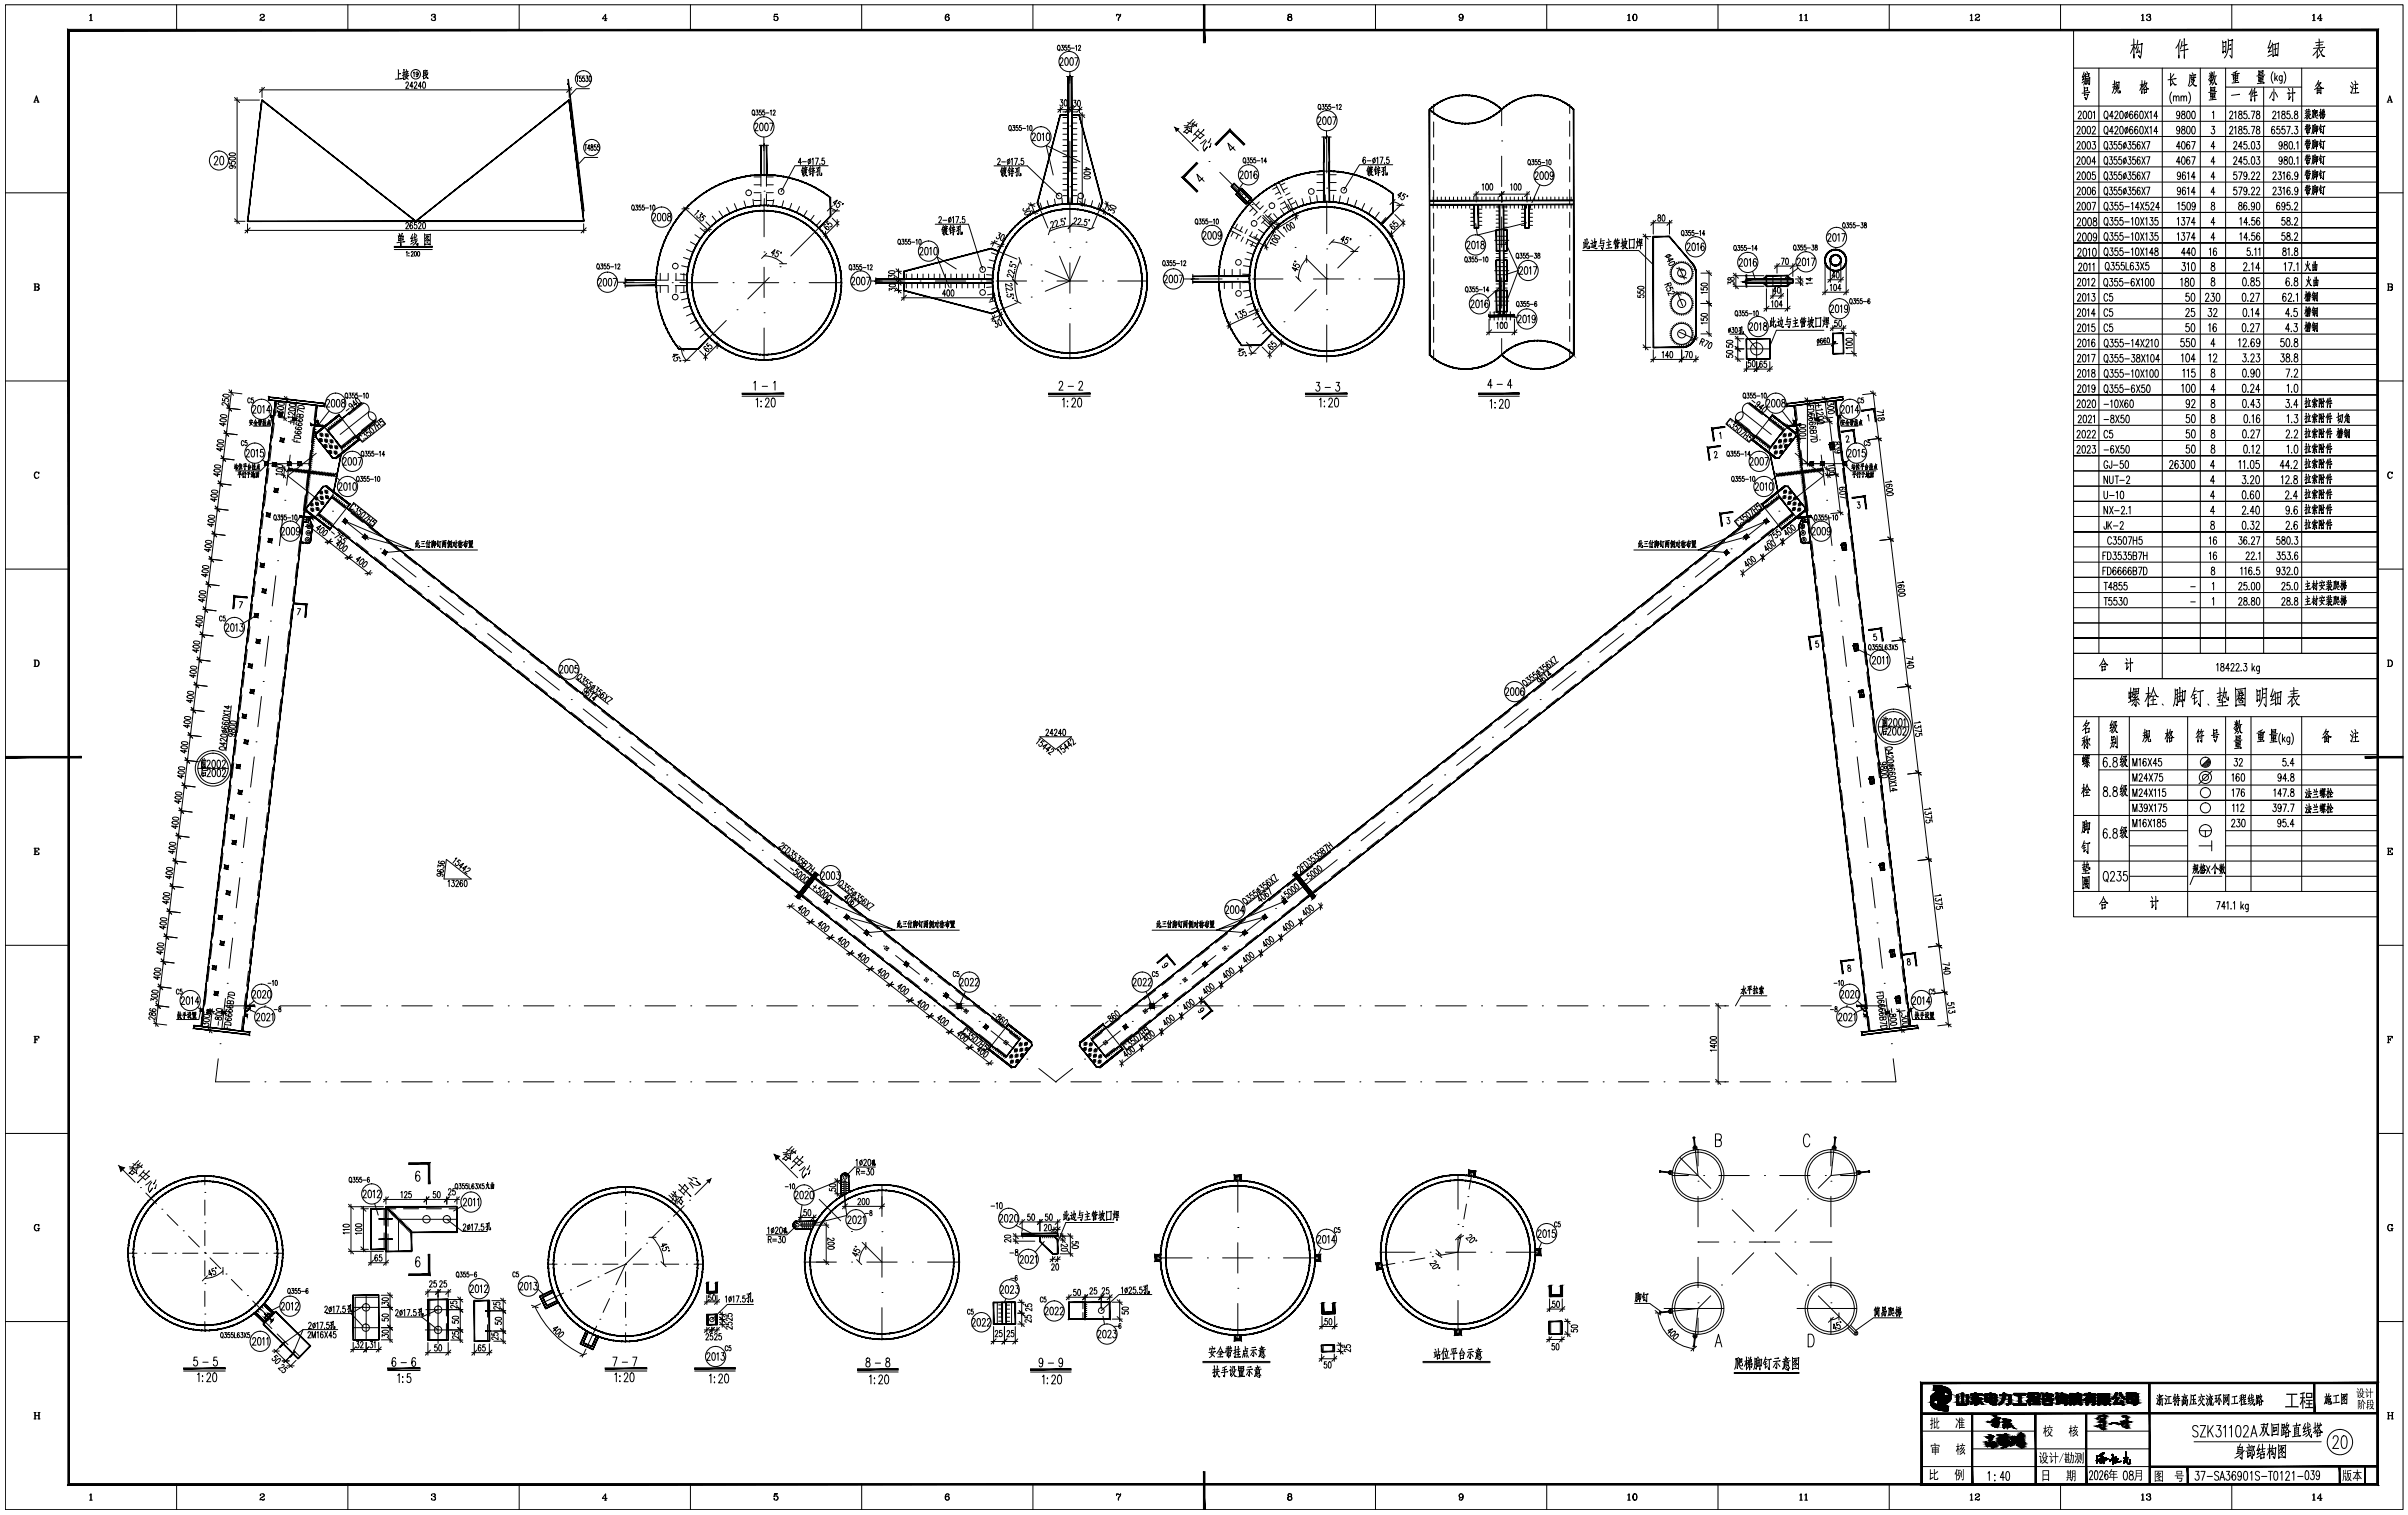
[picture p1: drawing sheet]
<svg xmlns="http://www.w3.org/2000/svg" width="950mm" height="598mm" viewBox="0 0 950 598" stroke-linecap="round" stroke-linejoin="round" font-family="sans-serif">
<!-- layer: 0 -->
<g fill="#000" stroke="#000" stroke-width=".39">
<path d="M695.4 111.7h1.5v1.3zM695.4 110.1l1.5-1.3v1.3zM705.2 111.7h1.6l-1.6 1.3zM705.2 108.8l1.6 1.3h-1.6zM590.8 124.4l.8-.7 .1 .7zM593.4 123.7l.7 .7h-.8zM763 546.8h.5zM764.4 555.1h.4zM764 549h.5zM764.7 555.2h3.8zM764.8 549.1h2.2zM765.3 548.9h1.7z"/>
<path d="M766.9 551.9h2.8zM766.6 548.6h.4zM766.9 554.7h.5zM767.9 556.9h.2zM768.5 549.9h1.1l-.3 .3zM775.5 554h1.1zM777.5 554.1h.4zM779.7 551.9h.8zM782 554.2h.3zM783.5 553.3h4.3zM785.1 550.3h.7zM785.6 554.3h2.2z"/>
<path d="M785.9 554.4h1.9zM786 554.4h1.8zM786.8 550.7h.9zM787 551.6h.8zM788.9 550.8h4.4zM788.7 554.4h.3zM794.4 554.5h5zM794.7 550.5h4.5zM800.1 549.9h.5zM800.5 551.1h.6zM800.5 554.5h.6zM800.9 549.9h.8z"/>
<path d="M801.2 549.9h.5zM802.6 551.5h2.2zM802.6 551.5h2.1zM806.6 552.4h.3zM806.6 551h.4zM809.4 551.1h.6zM811 551.7h1.1zM811.4 554.3h.3zM812.1 553.6h.7zM812.2 553.5h.6zM812.5 551.2h.3zM813.2 553.8h1.5z"/>
<path d="M818.4 550.2h2.5zM818.2 554.4h.2zM820.1 554.2h1.3zM820.6 554.4h.2zM825.7 554.2h1zM825.9 554.1h.8zM827.8 559.5h.2zM829.9 554.4h1zM830.2 560l-.2 .1zM831.5 550.5h.8zM832.2 554.4l.4 .1zM833.3 552.1h.4z"/>
<path d="M833.9 554.4h.6zM834.5 552.9h.8zM834.6 550h.8zM834.8 553.8h2.9zM836.2 550h.8zM837.9 552.1h.4zM837.9 552.1l.4 .1zM838.8 559h.2zM839.7 553.8h2.2zM842.5 553.9h.9zM784.3 567.3h.9zM784.1 567.5h.2z"/>
<path d="M784.5 567.2h.7zM784.8 567.1h.7zM785 569.5h2.3zM785 566.5h.3zM785 569.9h.3zM785.1 566.5h.2zM784.9 567.7h.2zM785.2 567.9h.6zM784.9 568.8h.3zM785.2 567.8h.5zM785.1 570.5h.2zM785.4 566.9h1.2z"/>
<path d="M785.5 568.2h.3zM785.3 570.5h.2zM785.4 567.8h.2zM785.7 566.9h.8zM785.7 569.7h.3zM785.8 571.2h.2zM785.9 571.4h.5zM786 571.4h.4zM786 566.8h.3zM786.6 570.9h.3zM788.4 569.3h.2zM788.5 569.3h.2z"/>
<path d="M788.5 569.2h.2zM788.5 569.1h.2zM788.5 569h.3zM788.6 568.9h.2zM788.6 569.6h.3zM788.9 567.4h.3zM789.1 568.9h.3zM789.4 569.5h.2zM789.3 569.7h.3zM789.4 569.3h.2zM789.6 566.8h.8zM789.7 571.5h.6z"/>
<path d="M789.8 571.5h.5zM789.8 567.6h.2zM789.8 568.2h.2zM789.9 567.5h.2zM789.9 568.2h.2zM789.9 567.9h.3zM789.9 568.1h.2zM790.1 567.2h.2zM789.9 567.4h.3zM790 569.6h.2zM790 567.3h.2zM790 567.4h.2z"/>
<path d="M789.9 568.1h.3zM790.1 568.9h.2zM790.3 570.2h.3zM790.2 567.1h.2zM790.4 567.8h.2zM790.4 568.1h.2zM790.7 570.9h.4zM790.9 568.9h.6zM790.8 566.3h.2zM791 566.1h.7zM790.8 568.6h.2zM791.1 566h.5z"/>
<path d="M790.9 567.8h.3zM790.9 568.5h.2zM791.5 570.9h.3zM791.3 566h.3zM791.5 570h.2zM791.6 566.6h.2zM791.9 568.9h.8zM791.7 569.7h.2zM791.7 569.6h.2zM791.7 569.6h.3zM791.8 569.5h.2zM792 570.4h.2z"/>
<path d="M792 570.3h.3zM792.3 569.9h.2zM792.1 570.1h.3zM792.2 569.9h.3zM792.4 569.7h.2zM792.4 569.6h.2zM828.5 561.4h.2zM828.7 562.6h.3zM828.8 562.4h.2zM828.8 560.8h.3zM828.9 560.6h.3zM829.3 560.8h.8z"/>
<path d="M829.7 560.7h.2zM829.7 564.2h.2zM829.8 560.4h.2zM829.8 560.4h.3zM830 560.1h.2zM832.5 562.1h.3zM834.2 561.6h1zM834.8 561.5h.3zM835.9 562.3h.2zM836.6 561.9h.2zM836.7 561.9h.2zM838.6 561.3h1.2z"/>
<path d="M839 563.7h.2zM839.6 561.2h1.2zM839.7 561.2h1.1z"/>
<path d="M474.8 1.9l.6 14.9v-14.9zM474.8 1.9l.6 14.9h-.6z"/>
<path d="M103.4 39.4l-.1 .2 41.1 32.2zM103.3 39.6l41.1 32.2-.1 .1z"/>
<path d="M183.7 71.9l40.9-32.3-.1-.2zM183.5 71.8l41-32.4-40.8 32.5z"/>
<path d="M421.2 30.2l.3 50.2-.1-50.2zM421.2 30.2l.3 50.2h-.3z"/>
<path d="M422.7 30.2l.3 50.2v-50.2zM422.7 30.2l.3 50.2h-.2z"/>
<path d="M300.2 57.4l.2 11.6v-11.6zM300.2 57.4l.2 11.6h-.2z"/>
<path d="M302.3 57.4l.3 11.6v-11.6zM302.3 57.4l.3 11.6h-.3z"/>
<path d="M418.3 45.3v.3l3-.3zM418.3 45.6l3-.3v.3z"/>
<path d="M422.8 45.3v.3l3-.3zM422.8 45.6l3-.3v.3z"/>
<path d="M425.7 45.5l9.3 34.4-9.1-34.5zM425.7 45.5l9.3 34.4-.2 .1z"/>
<path d="M463.7 50.4l.4 1.4 .4-.5zM463.7 50.4l1.3 .4-.5 .5z"/>
<path d="M479.4 56.9l.4 .4 5.4-6.3zM485.2 51v.9l-5.4 5.4zM485.2 51v.9l5.9 5zM485.2 51.9l5.9 5-.4 .4z"/>
<path d="M522.2 54.1l.2 9.9v-9.9zM522.2 54.1l.2 9.9h-.2z"/>
<path d="M524.3 54.1l.3 9.9v-9.9zM524.3 54.1l.3 9.9h-.3z"/>
<path d="M564.1 43.1l.8 1.1-1-.9zM564.1 43.1l.8 1.1 .2-.2zM565.1 44l.9 1-1.1-.8zM565.1 44l.9 1 .1-.2zM566.1 44.8l.9 .9-1-.7zM566.1 44.8l.9 .9 .2-.2zM567.2 45.5l1 .9-1.2-.7zM567.2 45.5l1 .9 .1-.3zM568.3 46.1l1 .9-1.1-.6zM568.3 46.1l1 .9 .1-.3zM569.4 46.7l1.1 .8-1.2-.5zM569.4 46.7l1.1 .8 .1-.3zM570.6 47.2l1.2 .7-1.3-.4zM570.6 47.2l1.2 .7 .1-.2zM571.9 47.7l1.1 .6-1.2-.4zM571.9 47.7l1.1 .6 .1-.3zM573.1 48l1.2 .6-1.3-.3zM573.1 48l1.2 .6 .1-.3zM574.4 48.3l1.2 .5-1.3-.2zM574.4 48.3l1.2 .5v-.3zM575.6 48.5l1.3 .4-1.3-.1zM575.6 48.5l1.3 .4v-.2zM576.9 48.7l1.3 .2h-1.3zM576.9 48.7l1.3 .2v-.2zM578.2 48.7l1.3 .2h-1.3zM578.2 48.7l1.3 .2v-.2zM579.5 48.7l1.4 .1-1.4 .1zM579.5 48.7l1.4 .1-.1-.3zM580.8 48.5l1.3 .1-1.2 .2zM580.8 48.5l1.3 .1v-.3zM582.1 48.3h1.3l-1.3 .3zM582.1 48.3h1.3v-.3zM583.4 48l1.3-.1-1.3 .4zM583.4 48l1.3-.1-.1-.2zM584.6 47.7l1.3-.2-1.2 .4zM584.6 47.7l1.3-.2-.1-.3zM585.8 47.2l1.3-.2-1.2 .5zM585.8 47.2l1.3-.2-.1-.3zM587 46.7l1.3-.3-1.2 .6zM587 46.7l1.3-.3-.1-.3zM588.2 46.1l1.2-.4-1.1 .7zM588.2 46.1l1.2-.4-.1-.2zM589.3 45.5l1.2-.5-1.1 .7zM589.3 45.5l1.2-.5-.1-.2zM590.4 44.8l1.1-.6-1 .8zM590.4 44.8l1.1-.6-.1-.2zM591.4 44l1.1-.7-1 .9zM591.4 44l1.1-.7-.1-.2z"/>
<path d="M563.9 43.2l.2 96.9v-96.9zM563.9 43.2l.2 96.9h-.2z"/>
<path d="M591.5 42.2l1 .9-.1 .2zM591.5 42.2l-.1 .2 1 .9zM590.5 41.4l1 .8-.1 .2zM590.5 41.4l-.1 .3 1 .7zM589.4 40.7l1.1 .7-.1 .3zM589.4 40.7l-.1 .2 1.1 .8zM588.3 40l1.1 .7-.1 .2zM588.3 40l-.1 .3 1.1 .6zM587.1 39.5l1.2 .5-.1 .3zM587.1 39.5l-.1 .2 1.2 .6zM585.9 38.9l1.2 .6-.1 .2zM585.9 38.9l-.1 .3 1.2 .5zM584.7 38.5l1.2 .4-.1 .3zM584.7 38.5l-.1 .2 1.2 .5zM583.4 38.1l1.3 .4-.1 .2zM583.4 38.1v.3l1.2 .3zM582.1 37.8l1.3 .3v.3zM582.1 37.8v.3l1.3 .3zM580.9 37.6l1.2 .2v.3zM580.9 37.6l-.1 .3 1.3 .2zM579.5 37.5l1.4 .1-.1 .3zM579.5 37.5v.3l1.3 .1zM578.2 37.5h1.3v.3zM578.2 37.5v.2l1.3 .1zM576.9 37.5h1.3v.2zM576.9 37.5v.3l1.3-.1zM575.6 37.6l1.3-.1v.3zM575.6 37.6v.3l1.3-.1zM574.3 37.8l1.3-.2v.3zM574.3 37.8l.1 .3 1.2-.2zM573 38.1l1.3-.3 .1 .3zM573 38.1l.1 .3 1.3-.3zM571.8 38.5l1.2-.4 .1 .3zM571.8 38.5l.1 .2 1.2-.3zM570.5 38.9l1.3-.4 .1 .2zM570.5 38.9l.1 .3 1.3-.5zM569.3 39.5l1.2-.6 .1 .3zM569.3 39.5l.1 .2 1.2-.5zM568.2 40l1.1-.5 .1 .2zM568.2 40l.1 .3 1.1-.6zM567 40.7l1.2-.7 .1 .3zM567 40.7l.2 .2 1.1-.6zM566 41.4l1-.7 .2 .2zM566 41.4l.1 .3 1.1-.8zM564.9 42.2l1.1-.8 .1 .3zM564.9 42.2l.2 .2 1-.7zM563.9 43.1l1-.9 .2 .2zM563.9 43.1l.2 .2 1-.9z"/>
<path d="M620 42.2l1 .9-.2 .2zM620 42.2l-.2 .2 1 .9zM619 41.4l1 .8-.2 .2zM619 41.4l-.2 .3 1 .7zM617.9 40.7l1.1 .7-.2 .3zM617.9 40.7l-.2 .2 1.1 .8zM616.7 40l1.2 .7-.2 .2zM616.7 40l-.1 .3 1.1 .6zM615.6 39.5l1.1 .5-.1 .3zM615.6 39.5l-.1 .2 1.1 .6zM614.4 38.9l1.2 .6-.1 .2zM614.4 38.9l-.1 .3 1.2 .5zM613.1 38.5l1.3 .4-.1 .3zM613.1 38.5v.2l1.2 .5zM611.9 38.1l1.2 .4v.2zM611.9 38.1l-.1 .3 1.3 .3zM610.6 37.8l1.3 .3-.1 .3zM610.6 37.8l-.1 .3 1.3 .3zM609.3 37.6l1.3 .2-.1 .3zM609.3 37.6v.3l1.2 .2zM608 37.5l1.3 .1v.3zM608 37.5v.3l1.3 .1zM606.7 37.5h1.3v.3zM606.7 37.5v.2l1.3 .1zM605.4 37.5h1.3v.2zM605.4 37.5v.3l1.3-.1zM604.1 37.6l1.3-.1v.3zM604.1 37.6v.3l1.3-.1zM602.8 37.8l1.3-.2v.3zM602.8 37.8v.3l1.3-.2zM601.5 38.1l1.3-.3v.3zM601.5 38.1v.3l1.3-.3zM600.2 38.5l1.3-.4v.3zM600.2 38.5l.1 .2 1.2-.3zM599 38.9l1.2-.4 .1 .2zM599 38.9l.1 .3 1.2-.5zM597.8 39.5l1.2-.6 .1 .3zM597.8 39.5l.1 .2 1.2-.5zM596.6 40l1.2-.5 .1 .2zM596.6 40l.1 .3 1.2-.6zM595.5 40.7l1.1-.7 .1 .3zM595.5 40.7l.1 .2 1.1-.6zM594.4 41.4l1.1-.7 .1 .2zM594.4 41.4l.1 .3 1.1-.8zM593.3 42.2l1.1-.8 .1 .3zM593.3 42.2l.2 .2 1-.7zM592.4 43.1l.9-.9 .2 .2zM592.4 43.1l.1 .2 1-.9z"/>
<path d="M144.4 71.8l-.1 .1 19.7 15.3zM144.3 71.9l19.7 15.3-.1 .2z"/>
<path d="M164 87.4l19.7-15.5-.2-.1zM163.9 87.2l19.6-15.4-19.5 15.6z"/>
<path d="M326.2 76.8l1.5 1.1-.1 .2zM326.2 76.8l-.1 .2 1.5 1.1zM324.7 75.7l1.5 1.1-.1 .2zM324.7 75.7l-.2 .2 1.6 1.1zM323.1 74.7l1.6 1-.2 .2zM323.1 74.7l-.2 .3 1.6 .9zM321.4 73.8l1.7 .9-.2 .3zM321.4 73.8l-.1 .2 1.6 1zM319.8 73l1.6 .8-.1 .2zM319.8 73l-.1 .2 1.6 .8zM318.1 72.2l1.7 .8-.1 .2zM318.1 72.2l-.1 .3 1.7 .7zM316.3 71.5l1.8 .7-.1 .3zM316.3 71.5l-.1 .3 1.8 .7zM314.6 70.9l1.7 .6-.1 .3zM314.6 70.9l-.1 .3 1.7 .6zM312.8 70.4l1.8 .5-.1 .3zM312.8 70.4l-.1 .2 1.8 .6zM310.9 69.9l1.9 .5-.1 .2zM310.9 69.9v.3l1.8 .4zM309.1 69.6l1.8 .3v.3zM309.1 69.6v.2l1.8 .4zM307.3 69.3l1.8 .3v.2zM307.3 69.3l-.1 .2 1.9 .3zM305.4 69l1.9 .3-.1 .2zM305.4 69v.3l1.8 .2zM303.6 68.9l1.8 .1v.3zM303.6 68.9l-.1 .3 1.9 .1zM301.7 68.9h1.9l-.1 .3zM301.7 68.9v.2l1.8 .1zM299.8 68.9h1.9v.2zM299.8 68.9v.3l1.9-.1zM297.9 69l1.9-.1v.3zM297.9 69l.1 .3 1.8-.1zM296.1 69.2l1.8-.2 .1 .3zM296.1 69.2v.2l1.9-.1zM294.2 69.5l1.9-.3v.2zM294.2 69.5l.1 .2 1.8-.3zM292.4 69.8l1.8-.3 .1 .2zM292.4 69.8l.1 .3 1.8-.4zM290.6 70.3l1.8-.5 .1 .3zM290.6 70.3v.2l1.9-.4zM288.8 70.8l1.8-.5v.2zM288.8 70.8l.1 .2 1.7-.5zM287 71.4l1.8-.6 .1 .2zM287 71.4l.1 .2 1.8-.6zM285.3 72.1l1.7-.7 .1 .2zM285.3 72.1l.1 .2 1.7-.7zM283.5 72.8l1.8-.7 .1 .2zM283.5 72.8l.2 .2 1.7-.7zM281.9 73.6l1.6-.8 .2 .2zM281.9 73.6l.1 .3 1.7-.9zM280.2 74.5l1.7-.9 .1 .3zM280.2 74.5l.2 .2 1.6-.8zM278.6 75.5l1.6-1 .2 .2zM278.6 75.5l.2 .2 1.6-1zM277.1 76.5l1.5-1 .2 .2zM277.1 76.5l.1 .2 1.6-1zM275.6 77.6l1.5-1.1 .1 .2zM275.6 77.6l.1 .2 1.5-1.1zM274.1 78.8l1.5-1.2 .1 .2zM274.1 78.8l.2 .2 1.4-1.2zM272.7 80l1.4-1.2 .2 .2zM272.7 80l.2 .2 1.4-1.2zM271.3 81.3l1.4-1.3 .2 .2zM271.3 81.3l.2 .2 1.4-1.3zM271.3 81.3l.2 .2-1.5 1.1zM270 82.6l.2 .2 1.3-1.3zM270 82.6l.2 .2-1.4 1.3zM268.8 84.1l.2 .1 1.2-1.4zM268.8 84.1l.2 .1-1.4 1.3zM267.6 85.5l.2 .2 1.2-1.5zM267.6 85.5l.2 .2-1.3 1.3zM267.8 85.7l-1.3 1.3 .2 .1zM266.5 87l.2 .1-1.2 1.5zM266.7 87.1l-1.2 1.5 .2 .1zM265.5 88.6l.2 .1-1.2 1.4zM265.7 88.7l-1.2 1.4 .2 .2zM264.5 90.1l.2 .2-1.1 1.5zM264.7 90.3l-1.1 1.5 .2 .1zM263.6 91.8l.2 .1-1 1.6zM263.8 91.9l-1 1.6 .2 .1zM262.8 93.5l.2 .1-1 1.6zM263 93.6l-1 1.6 .3 .1zM262 95.2l.3 .1-1 1.6zM262.3 95.3l-1 1.6 .3 .1zM261.3 96.9l.3 .1-.8 1.7zM261.6 97l-.8 1.7 .2 .1zM260.8 98.7l.2 .1-.8 1.7zM261 98.8l-.8 1.7h.3zM260.2 100.5h.3l-.7 1.8zM260.5 100.5l-.7 1.8 .2 .1zM259.8 102.3l.2 .1-.6 1.7zM260 102.4l-.6 1.7 .3 .1zM259.4 104.1l.3 .1-.6 1.8zM259.7 104.2l-.6 1.8h.3zM259.1 106h.3l-.5 1.8zM259.4 106l-.5 1.8 .3 .1zM258.9 107.8l.3 .1-.4 1.8zM259.2 107.9l-.4 1.8h.2zM258.8 109.7h.2l-.2 1.9zM259 109.7l-.2 1.9h.2zM258.8 111.6h.2l-.2 1.9zM259 111.6l-.2 1.9 .2-.1zM258.8 113.5l.2-.1-.1 1.9zM259 113.4l-.1 1.9h.3zM258.9 115.3h.3l-.1 1.9zM259.2 115.3l-.1 1.9h.3zM259.1 117.2h.3v1.9zM259.4 117.2v1.9l.3-.1zM259.4 119.1l.3-.1 .1 1.9zM259.7 119l.1 1.9 .2-.1zM259.8 120.9l.2-.1 .2 1.9zM260 120.8l.2 1.9h.3zM260.2 122.7h.3l.3 1.8zM260.5 122.7l.3 1.8h.2zM260.8 124.5h.2l.4 1.8zM261 124.5l.4 1.8 .2-.1zM261.4 126.3l.2-.1 .5 1.9zM261.6 126.2l.5 1.9 .2-.1zM262.1 128.1l.2-.1 .5 1.8zM262.3 128l.5 1.8 .3-.1zM262.8 129.8l.3-.1 .6 1.8zM263.1 129.7l.6 1.8 .2-.1zM263.7 131.5l.2-.1 .7 1.7zM263.9 131.4l.7 1.7 .2-.1zM264.6 133.1l.2-.1 .8 1.7zM264.8 133l.8 1.7 .2-.1zM265.6 134.7l.2-.1 .8 1.7zM265.8 134.6l.8 1.7 .2-.2zM266.6 136.3l.2-.2 .9 1.7zM266.8 136.1l.9 1.7 .2-.2z"/>
<path d="M418.2 45.4l-9 34.5 .2 .1zM418.2 45.4l.3 .1-9.1 34.5z"/>
<path d="M472.1 64.1l-5 5.9 5.5-5.5zM472.1 64.1l-5 5.9h-.8zM466.3 70l6.3 5.4-5.5-5.4zM466.3 70l6.3 5.4-.5 .4z"/>
<path d="M486.8 72.3l-.9 1.3 1.1-1.1zM486.8 72.3l-.9 1.3-.2-.2z"/>
<path d="M487.6 76.7l4 3.7-3.8-3.9zM487.6 76.7l4 3.7-.2 .2z"/>
<path d="M489.8 74.3l-2 2.4 2.2-2.2zM489.8 74.3l-2 2.4-.2-.2z"/>
<path d="M490 74.3l-.2 .2 4 3.7zM489.8 74.5l4 3.7-.2 .2z"/>
<path d="M486.8 72.5l7 7 .2-.1zM487 72.3l7 7.1-7.2-6.9z"/>
<path d="M493.6 78.2l-2 2.4 2.2-2.2zM493.6 78.2l-2 2.4-.2-.2z"/>
<path d="M520.4 67.5l1.9-.1v.3zM520.4 67.5v.3l1.9-.1zM518.6 67.7l1.8-.2v.3zM518.6 67.7v.2l1.8-.1zM516.7 67.9l1.9-.2v.2zM516.7 67.9l.1 .3 1.8-.3zM514.9 68.3l1.8-.4 .1 .3zM514.9 68.3l.1 .2 1.8-.3zM513.1 68.7l1.8-.4 .1 .2zM513.1 68.7l.1 .2 1.8-.4zM511.3 69.2l1.8-.5 .1 .2zM511.3 69.2l.1 .2 1.8-.5zM509.6 69.7l1.7-.5 .1 .2zM509.6 69.7v.3l1.8-.6zM507.8 70.4l1.8-.7v.3zM507.8 70.4l.1 .2 1.7-.6zM506.1 71.1l1.7-.7 .1 .2zM506.1 71.1l.1 .2 1.7-.7zM504.4 71.9l1.7-.8 .1 .2zM504.4 71.9l.1 .2 1.7-.8zM502.8 72.7l1.6-.8 .1 .2zM502.8 72.7l.1 .2 1.6-.8zM501.2 73.7l1.6-1 .1 .2zM501.2 73.7l.1 .2 1.6-1zM499.6 74.7l1.6-1 .1 .2zM499.6 74.7l.2 .2 1.5-1zM498.1 75.7l1.5-1 .2 .2zM498.1 75.7l.2 .2 1.5-1zM496.7 76.9l1.4-1.2 .2 .2zM496.7 76.9l.1 .1 1.5-1.1zM495.2 78l1.5-1.1 .1 .1zM495.2 78l.2 .2 1.4-1.2zM493.9 79.3l1.3-1.3 .2 .2zM493.9 79.3l.2 .2 1.3-1.3zM493.9 79.3l.2 .2-1.5 1.1zM492.6 80.6l.1 .2 1.4-1.3zM492.6 80.6l.1 .2-1.4 1.2zM491.3 82l.2 .1 1.2-1.3zM491.3 82l.2 .1-1.4 1.3zM490.1 83.4l.2 .1 1.2-1.4zM490.1 83.4l.2 .1-1.3 1.4zM489 84.9l.2 .1 1.1-1.5zM489 84.9l.2 .1-1.3 1.4zM489.2 85l-1.3 1.4 .2 .1zM487.9 86.4l.2 .1-1.2 1.4zM488.1 86.5l-1.2 1.4 .3 .2zM486.9 87.9l.3 .2-1.2 1.4zM487.2 88.1l-1.2 1.4 .2 .2zM486 89.5l.2 .2-1 1.5zM486.2 89.7l-1 1.5 .2 .1zM485.2 91.2l.2 .1-1 1.6zM485.4 91.3l-1 1.6 .2 .1zM484.4 92.9l.2 .1-.9 1.6zM484.6 93l-.9 1.6 .2 .1zM483.7 94.6l.2 .1-.9 1.6zM483.9 94.7l-.9 1.6 .3 .1zM483 96.3l.3 .1-.8 1.7zM483.3 96.4l-.8 1.7h.2zM482.5 98.1h.2l-.7 1.8zM482.7 98.1l-.7 1.8h.2zM482 99.9h.2l-.6 1.8zM482.2 99.9l-.6 1.8h.2zM481.6 101.7h.2l-.6 1.8zM481.8 101.7l-.6 1.8h.3zM481.2 103.5h.3l-.5 1.8zM481.5 103.5l-.5 1.8 .2 .1zM481 105.3l.2 .1-.4 1.8zM481.2 105.4l-.4 1.8h.3zM480.8 107.2h.3l-.4 1.8zM481.1 107.2l-.4 1.8h.3z"/>
<path d="M522.1 63.9l.3 15.7v-15.7zM522.1 63.9l.3 15.7h-.3z"/>
<path d="M524.3 63.9l.3 15.7v-15.7zM524.3 63.9l.3 15.7h-.3z"/>
<path d="M548.2 75.3l1.5 1.1-.2 .2zM548.2 75.3l-.2 .2 1.5 1.1zM546.7 74.3l1.5 1-.2 .2zM546.7 74.3l-.1 .2 1.4 1zM545.1 73.3l1.6 1-.1 .2zM545.1 73.3l-.1 .3 1.6 .9zM543.6 72.5l1.5 .8-.1 .3zM543.6 72.5l-.1 .2 1.5 .9zM542 71.6l1.6 .9-.1 .2zM542 71.6l-.2 .3 1.7 .8zM540.3 70.9l1.7 .7-.2 .3zM540.3 70.9l-.1 .2 1.6 .8zM538.6 70.2l1.7 .7-.1 .2zM538.6 70.2l-.1 .2 1.7 .7zM536.9 69.6l1.7 .6-.1 .2zM536.9 69.6l-.1 .2 1.7 .6zM535.2 69l1.7 .6-.1 .2zM535.2 69l-.1 .3 1.7 .5zM533.4 68.6l1.8 .4-.1 .3zM533.4 68.6v.2l1.7 .5zM531.6 68.2l1.8 .4v.2zM531.6 68.2v.3l1.8 .3zM529.9 67.9l1.7 .3v.3zM529.9 67.9l-.1 .2 1.8 .4zM528.1 67.6l1.8 .3-.1 .2zM528.1 67.6l-.1 .3 1.8 .2zM526.2 67.5l1.9 .1-.1 .3zM526.2 67.5v.3l1.8 .1zM524.4 67.4l1.8 .1v.3zM524.4 67.4v.3l1.8 .1z"/>
<path d="M564 79v.3l56.9-.3zM564 79.3l56.9-.3v.3z"/>
<path d="M103.3 39.5l-5.7 47.8h.2zM103.3 39.5h.2l-5.7 47.8z"/>
<path d="M155.6 97.3h15l-15 .3zM155.6 97.6h15v-.3z"/>
<path d="M224.5 39.5l5.7 47.8h.2zM224.5 39.5h.2l5.7 47.8z"/>
<path d="M97.7 87.4h132.6v-.2zM97.7 87.2h132.6l-132.6 .2z"/>
<path d="M322.9 89.9l.2 .2 4.4-4.8zM327.5 85.3l.2 .2-4.6 4.6z"/>
<path d="M327.5 78v7.4h.2zM327.5 78h.2v7.4z"/>
<path d="M356.6 107.2l34.6-9-.1-.2zM356.6 107l34.5-9-34.5 9.2z"/>
<path d="M391.1 98.2l2.8 1.2 .1-.3zM391.2 98l2.8 1.1-2.9-.9z"/>
<path d="M409.2 80l1.1 2.8 .2-.1zM409.2 80l.2-.1 1.1 2.8z"/>
<path d="M434.8 79.9l-1.1 2.8 .2 .1zM434.8 79.9l.2 .1-1.1 2.8z"/>
<path d="M485.7 73.6l7 7 .2-.1zM485.7 73.6l.2-.2 7 7.1z"/>
<path d="M544.9 88.5l.2 .1 4.4-4.7zM549.5 83.9l.2 .1-4.6 4.6z"/>
<path d="M549.4 76.5v7.5h.3zM549.4 76.5h.3v7.5z"/>
<path d="M564 80.6v.3l56.9-.3zM564 80.9l56.9-.3v.3z"/>
<path d="M581.5 80.8v9.2h.3zM581.5 80.8h.3v9.2z"/>
<path d="M581.7 89.8v.3l1.5-.3zM581.7 90.1l1.5-.3v.3z"/>
<path d="M583.1 80.8v9.2h.3zM583.1 80.8h.3v9.2z"/>
<path d="M590.3 90.7l.2 8.3v-8.3zM590.3 90.7l.2 8.3h-.2z"/>
<path d="M590.4 90.8h1.3v-.2zM590.4 90.6h1.3l-1.3 .2z"/>
<path d="M590.4 99.1h1.3v-.2zM590.4 98.9h1.3l-1.3 .2z"/>
<path d="M593.3 90.8h1.2v-.2zM593.3 90.6h1.2l-1.2 .2z"/>
<path d="M593.3 99.1h1.2v-.2zM593.3 98.9h1.2l-1.2 .2z"/>
<path d="M594.4 90.7l.3 8.3v-8.3zM594.4 90.7l.3 8.3h-.3z"/>
<path d="M601.5 80.8v9.2h.3zM601.5 80.8h.3v9.2z"/>
<path d="M603.1 80.8v9.2h.3zM603.1 80.8h.3v9.2z"/>
<path d="M601.6 90.1h1.6v-.3zM601.6 89.8h1.6l-1.6 .3z"/>
<path d="M652.3 93.3v.2l6.4-.2zM652.3 93.5l6.4-.2v.2z"/>
<path d="M658.6 93.5l9.3 10.6-9.1-10.8zM658.6 93.5l9.3 10.6-.2 .2z"/>
<path d="M246.7 110.4v.2l12.2-.2zM246.7 110.6l12.2-.2v.2z"/>
<path d="M246.7 112.5v.3l12.2-.3zM246.7 112.8l12.2-.3v.3z"/>
<path d="M330 111.6v1.5h-.3zM329.8 111.6l-.1 1.5 .3-1.5zM330 110v1.6h-.2zM329.7 110l.1 1.6 .2-1.6zM329.9 108.5l.1 1.5h-.3zM329.6 108.5l.1 1.5 .2-1.5zM329.6 107l.3 1.5h-.3zM329.4 107l.2 1.5v-1.5zM329.4 105.4l.2 1.6h-.2zM329.1 105.5l.3 1.5v-1.6zM329 103.9l.4 1.5-.3 .1zM328.7 104l.4 1.5-.1-1.6zM328.5 102.4l.5 1.5-.3 .1zM328.3 102.5l.4 1.5-.2-1.6zM328 101l.5 1.4-.2 .1zM327.8 101.1l.5 1.4-.3-1.5zM327.4 99.6l.6 1.4-.2 .1zM327.2 99.7l.6 1.4-.4-1.5zM326.7 98.2l.7 1.4-.2 .1zM326.5 98.3l.7 1.4-.5-1.5zM325.9 96.9l.8 1.3-.2 .1zM325.7 97l.8 1.3-.6-1.4zM325.1 95.5l.8 1.4-.2 .1zM324.9 95.7l.8 1.3-.6-1.5zM324.2 94.3l.9 1.2-.2 .2zM324 94.4l.9 1.3-.7-1.4zM323.2 93.1l1 1.2-.2 .1zM323 93.2l1 1.2-.8-1.3zM322.2 91.9l1 1.2-.2 .1zM322 92.1l1 1.1-.8-1.3zM321.1 90.8l1.1 1.1-.2 .2zM321.1 90.8l-.2 .2 1.1 1.1zM320 89.8l1.1 1-.2 .2zM320 89.8l-.2 .2 1.1 1zM318.7 88.8l1.3 1-.2 .2zM318.7 88.8l-.1 .2 1.2 1zM317.5 87.9l1.2 .9-.1 .2zM317.5 87.9l-.1 .2 1.2 .9zM316.2 87.1l1.3 .8-.1 .2zM316.2 87.1l-.1 .2 1.3 .8zM314.8 86.3l1.4 .8-.1 .2zM314.8 86.3l-.1 .3 1.4 .7zM313.5 85.7l1.3 .6-.1 .3zM313.5 85.7l-.1 .2 1.3 .7zM312 85l1.5 .7-.1 .2zM312 85l-.1 .3 1.5 .6zM310.6 84.5l1.4 .5-.1 .3zM310.6 84.5l-.1 .3 1.4 .5zM309.1 84.1l1.5 .4-.1 .3zM309.1 84.1l-.1 .2 1.5 .5zM307.6 83.7l1.5 .4-.1 .2zM307.6 83.7v.2l1.4 .4zM306.1 83.4l1.5 .3v.2zM306.1 83.4l-.1 .2 1.6 .3zM304.5 83.2l1.6 .2-.1 .2zM304.5 83.2v.2l1.5 .2zM303 83.1l1.5 .1v.2zM303 83.1v.2l1.5 .1zM301.5 83l1.5 .1v.2zM301.5 83v.3h1.5zM299.9 83.1l1.6-.1v.3zM299.9 83.1v.2h1.6zM298.4 83.2l1.5-.1v.2zM298.4 83.2v.2l1.5-.1zM296.8 83.4l1.6-.2v.2zM296.8 83.4l.1 .2 1.5-.2zM295.3 83.7l1.5-.3 .1 .2zM295.3 83.7l.1 .2 1.5-.3zM293.8 84.1l1.5-.4 .1 .2zM293.8 84.1l.1 .2 1.5-.4zM292.4 84.5l1.4-.4 .1 .2zM292.4 84.5v.3l1.5-.5zM290.9 85l1.5-.5v.3zM290.9 85l.1 .3 1.4-.5zM289.5 85.7l1.4-.7 .1 .3zM289.5 85.7l.1 .2 1.4-.6zM288.1 86.3l1.4-.6 .1 .2zM288.1 86.3l.1 .3 1.4-.7zM286.7 87.1l1.4-.8 .1 .3zM286.7 87.1l.2 .2 1.3-.7zM285.4 87.9l1.3-.8 .2 .2zM285.4 87.9l.2 .2 1.3-.8zM284.2 88.8l1.2-.9 .2 .2zM284.2 88.8l.1 .2 1.3-.9zM283 89.8l1.2-1 .1 .2zM283 89.8l.1 .2 1.2-1zM281.8 90.8l1.2-1 .1 .2zM281.8 90.8l.2 .2 1.1-1zM280.7 91.9l1.1-1.1 .2 .2zM280.7 91.9l.2 .2 1.1-1.1zM280.7 91.9l.2 .2-1.2 1zM279.7 93.1l.2 .1 1-1.1zM279.7 93.1l.2 .1-1.2 1.1zM278.7 94.3l.2 .1 1-1.2zM278.7 94.3l.2 .1-1.1 1.1zM278.9 94.4l-1.1 1.1 .2 .2zM277.8 95.5l.2 .2-1 1.2zM278 95.7l-1 1.2 .2 .1zM277 96.9l.2 .1-1 1.2zM277.2 97l-1 1.2 .3 .1zM276.2 98.2l.3 .1-1 1.3zM276.5 98.3l-1 1.3 .3 .1zM275.5 99.6l.3 .1-.9 1.3zM275.8 99.7l-.9 1.3 .3 .1zM274.9 101l.3 .1-.8 1.3zM275.2 101.1l-.8 1.3 .2 .1zM274.4 102.4l.2 .1-.7 1.4zM274.6 102.5l-.7 1.4 .3 .1zM273.9 103.9l.3 .1-.6 1.4zM274.2 104l-.6 1.4 .2 .1zM273.6 105.4l.2 .1-.5 1.5zM273.8 105.5l-.5 1.5h.2zM273.3 107h.2l-.4 1.5zM273.5 107l-.4 1.5h.2zM273.1 108.5h.2l-.4 1.5zM273.3 108.5l-.4 1.5h.3zM272.9 110h.3l-.3 1.6zM273.2 110l-.3 1.6h.3zM272.9 111.6h.3l-.3 1.5zM273.2 111.6l-.3 1.5h.3zM272.9 113.1h.3l-.1 1.6zM273.2 113.1l-.1 1.6 .2-.1zM273.1 114.7l.2-.1v1.6zM273.3 114.6v1.6h.2zM273.3 116.2h.2l.1 1.5zM273.5 116.2l.1 1.5h.2zM273.6 117.7h.2l.1 1.5zM273.8 117.7l.1 1.5 .3-.1zM273.9 119.2l.3-.1 .2 1.6zM274.2 119.1l.2 1.6 .2-.1zM274.4 120.7l.2-.1 .3 1.6zM274.6 120.6l.3 1.6 .3-.2zM274.9 122.2l.3-.2 .3 1.6zM275.2 122l.3 1.6 .3-.1zM275.5 123.6l.3-.1 .4 1.4zM275.8 123.5l.4 1.4 .3-.1zM276.2 124.9l.3-.1 .5 1.5zM276.5 124.8l.5 1.5 .2-.1zM277 126.3l.2-.1 .6 1.4zM277.2 126.2l.6 1.4 .2-.1zM277.8 127.6l.2-.1 .7 1.4zM278 127.5l.7 1.4 .2-.2zM278.7 128.9l.2-.2 .8 1.4zM278.9 128.7l.8 1.4 .2-.2zM279.7 130.1l.2-.2 .8 1.3zM279.9 129.9l.8 1.3 .2-.2zM280.7 131.2l.2-.2 .9 1.3zM280.9 131l.9 1.3 .2-.2zM281.8 132.3l.2-.2 1 1.2zM282 132.1l1 1.2 .1-.2zM283.1 133.1l1.1 1.2-1.2-1zM283.1 133.1l1.1 1.2 .1-.2zM284.3 134.1l1.1 1.1-1.2-.9zM284.3 134.1l1.1 1.1 .2-.2zM285.6 135l1.1 1-1.3-.8zM285.6 135l1.1 1 .2-.2zM286.9 135.8l1.2 1-1.4-.8zM286.9 135.8l1.2 1 .1-.2zM288.2 136.6l1.3 .9-1.4-.7zM288.2 136.6l1.3 .9 .1-.2zM289.6 137.3l1.3 .8-1.4-.6zM289.6 137.3l1.3 .8 .1-.2zM291 137.9l1.4 .7-1.5-.5zM291 137.9l1.4 .7v-.2zM292.4 138.4l1.4 .7-1.4-.5zM292.4 138.4l1.4 .7 .1-.2zM293.9 138.9l1.4 .6-1.5-.4zM293.9 138.9l1.4 .6 .1-.3zM295.4 139.2l1.4 .6-1.5-.3zM295.4 139.2l1.4 .6 .1-.3zM296.9 139.5l1.5 .5-1.6-.2zM296.9 139.5l1.5 .5v-.3zM298.4 139.7l1.5 .4-1.5-.1zM298.4 139.7l1.5 .4v-.3zM299.9 139.8l1.6 .3h-1.6zM299.9 139.8l1.6 .3v-.2zM301.5 139.9l1.5 .2h-1.5zM301.5 139.9l1.5 .2v-.3zM303 139.8l1.5 .2-1.5 .1zM303 139.8l1.5 .2v-.3zM304.5 139.7l1.6 .1-1.6 .2zM304.5 139.7l1.6 .1-.1-.3zM306 139.5h1.6l-1.5 .3zM306 139.5h1.6v-.3zM307.6 139.2l1.5-.1-1.5 .4zM307.6 139.2l1.5-.1-.1-.2zM309 138.9l1.6-.3-1.5 .5zM309 138.9l1.6-.3-.1-.2zM310.5 138.4l1.5-.3-1.4 .5zM310.5 138.4l1.5-.3-.1-.2zM311.9 137.9l1.6-.4-1.5 .6zM311.9 137.9l1.6-.4-.1-.2zM313.4 137.3l1.4-.5-1.3 .7zM313.4 137.3l1.4-.5-.1-.2zM314.7 136.6l1.5-.6-1.4 .8zM314.7 136.6l1.5-.6-.1-.2zM316.1 135.8l1.4-.6-1.3 .8zM316.1 135.8l1.4-.6-.1-.2zM317.4 135l1.3-.7-1.2 .9zM317.4 135l1.3-.7-.1-.2zM318.6 134.1l1.4-.8-1.3 1zM318.6 134.1l1.4-.8-.2-.2zM319.8 133.1l1.3-.8-1.1 1zM319.8 133.1l1.3-.8-.2-.2zM320.9 132.1l1.3-.9-1.1 1.1zM322 131l-1.1 1.1 1.3-.9zM322 131l1.2-.9-1 1.1zM323 129.9l-1 1.1 1.2-.9zM323 129.9l1.2-1-1 1.2zM324 128.7l-1 1.2 1.2-1zM324 128.7l1.1-1.1-.9 1.3zM324.9 127.5l-.9 1.2 1.1-1.1zM325.9 126.3l-.8 1.3-.2-.1zM325.7 126.2l-.8 1.3 1-1.2zM326.7 124.9l-.8 1.4-.2-.1zM326.5 124.8l-.8 1.4 1-1.3zM327.4 123.6l-.7 1.3-.2-.1zM327.2 123.5l-.7 1.3 .9-1.2zM328 122.2l-.6 1.4-.2-.1zM327.8 122l-.6 1.5 .8-1.3zM328.5 120.7l-.5 1.5-.2-.2zM328.3 120.6l-.5 1.4 .7-1.3zM329 119.2l-.5 1.5-.2-.1zM328.7 119.1l-.4 1.5 .7-1.4zM329.4 117.7l-.4 1.5-.3-.1zM329.1 117.7l-.4 1.4 .7-1.4zM329.6 116.2l-.2 1.5h-.3zM329.4 116.2l-.3 1.5 .5-1.5zM329.9 114.7l-.3 1.5h-.2zM329.6 114.6l-.2 1.6 .5-1.5zM330 113.1l-.1 1.6-.3-.1zM329.7 113.1l-.1 1.5 .4-1.5z"/>
<path d="M332.1 111.6l-.1 1.6h-.2zM331.9 111.6l-.1 1.6 .3-1.6zM332 110l.1 1.6h-.2zM331.8 110l.1 1.6 .1-1.6zM331.9 108.4l.1 1.6h-.2zM331.7 108.4l.1 1.6 .1-1.6zM331.7 106.8l.2 1.6h-.2zM331.5 106.8l.2 1.6v-1.6zM331.4 105.2l.3 1.6h-.2zM331.2 105.3l.3 1.5-.1-1.6zM331 103.7l.4 1.5-.2 .1zM330.8 103.7l.4 1.6-.2-1.6zM330.6 102.1l.4 1.6h-.2zM330.3 102.2l.5 1.5-.2-1.6zM330.1 100.6l.5 1.5-.3 .1zM329.8 100.7l.5 1.5-.2-1.6zM329.4 99.1l.7 1.5-.3 .1zM329.2 99.2l.6 1.5-.4-1.6zM328.8 97.7l.6 1.4-.2 .1zM328.5 97.8l.7 1.4-.4-1.5zM328 96.3l.8 1.4-.3 .1zM327.8 96.4l.7 1.4-.5-1.5zM327.2 94.9l.8 1.4-.2 .1zM326.9 95l.9 1.4-.6-1.5zM326.2 93.6l1 1.3-.3 .1zM326 93.7l.9 1.3-.7-1.4zM325.3 92.3l.9 1.3-.2 .1zM325.1 92.5l.9 1.2-.7-1.4zM324.2 91.1l1.1 1.2-.2 .2zM324 91.2l1.1 1.3-.9-1.4zM323.1 89.9l1.1 1.2-.2 .1zM322.9 90.1l1.1 1.1-.9-1.3zM322 88.8l1.1 1.1-.2 .2zM322 88.8l-.2 .2 1.1 1.1zM320.7 87.8l1.3 1-.2 .2zM320.7 87.8l-.1 .2 1.2 1zM319.5 86.8l1.2 1-.1 .2zM319.5 86.8l-.2 .2 1.3 1zM318.1 85.9l1.4 .9-.2 .2zM318.1 85.9l-.1 .2 1.3 .9zM316.8 85l1.3 .9-.1 .2zM316.8 85l-.1 .3 1.3 .8zM315.4 84.3l1.4 .7-.1 .3zM315.4 84.3l-.1 .2 1.4 .8zM313.9 83.6l1.5 .7-.1 .2zM313.9 83.6l-.1 .2 1.5 .7zM312.4 83l1.5 .6-.1 .2zM312.4 83v.2l1.4 .6zM310.9 82.4l1.5 .6v.2zM310.9 82.4v.3l1.5 .5zM309.4 82l1.5 .4v.3zM309.4 82l-.1 .2 1.6 .5zM307.8 81.6l1.6 .4-.1 .2zM307.8 81.6v.3l1.5 .3zM306.3 81.3l1.5 .3v.3zM306.3 81.3l-.1 .3 1.6 .3zM304.7 81.1l1.6 .2-.1 .3zM304.7 81.1l-.1 .3 1.6 .2zM303.1 81l1.6 .1-.1 .3zM303.1 81l-.1 .2 1.6 .2zM301.5 80.9l1.6 .1-.1 .2zM301.5 80.9v.3h1.5zM299.9 81l1.6-.1v.3zM299.9 81v.2h1.6zM298.3 81.1l1.6-.1v.2zM298.3 81.1v.3l1.6-.2zM296.7 81.3l1.6-.2v.3zM296.7 81.3v.3l1.6-.2zM295.1 81.6l1.6-.3v.3zM295.1 81.6v.3l1.6-.3zM293.5 82l1.6-.4v.3zM293.5 82l.1 .2 1.5-.3zM292 82.4l1.5-.4 .1 .2zM292 82.4l.1 .3 1.5-.5zM290.5 83l1.5-.6 .1 .3zM290.5 83l.1 .2 1.5-.5zM289 83.6l1.5-.6 .1 .2zM289 83.6l.1 .2 1.5-.6zM287.5 84.3l1.5-.7 .1 .2zM287.5 84.3l.2 .2 1.4-.7zM286.2 85l1.3-.7 .2 .2zM286.2 85l.1 .3 1.4-.8zM284.8 85.9l1.4-.9 .1 .3zM284.8 85.9l.1 .2 1.4-.8zM283.5 86.8l1.3-.9 .1 .2zM283.5 86.8l.1 .2 1.3-.9zM282.2 87.8l1.3-1 .1 .2zM282.2 87.8l.1 .2 1.3-1zM281 88.8l1.2-1 .1 .2zM281 88.8l.1 .2 1.2-1zM279.8 89.9l1.2-1.1 .1 .2zM279.8 89.9l.2 .2 1.1-1.1zM279.8 89.9l.2 .2-1.3 1zM278.7 91.1l.2 .1 1.1-1.1zM278.7 91.1l.2 .1-1.2 1.1zM277.7 92.3l.2 .2 1-1.3zM277.7 92.3l.2 .2-1.2 1.1zM276.7 93.6l.2 .1 1-1.2zM276.7 93.6l.2 .1-1.1 1.2zM276.9 93.7l-1.1 1.2 .2 .1zM275.8 94.9l.2 .1-1.1 1.3zM276 95l-1.1 1.3 .2 .1zM274.9 96.3l.2 .1-.9 1.3zM275.1 96.4l-.9 1.3 .2 .1zM274.2 97.7l.2 .1-.9 1.3zM274.4 97.8l-.9 1.3 .2 .1zM273.5 99.1l.2 .1-.8 1.4zM273.7 99.2l-.8 1.4 .2 .1zM272.9 100.6l.2 .1-.8 1.4zM273.1 100.7l-.8 1.4 .3 .1zM272.3 102.1l.3 .1-.7 1.5zM272.6 102.2l-.7 1.5h.2zM271.9 103.7h.2l-.6 1.5zM272.1 103.7l-.6 1.5 .2 .1zM271.5 105.2l.2 .1-.5 1.5zM271.7 105.3l-.5 1.5h.3zM271.2 106.8h.3l-.5 1.6zM271.5 106.8l-.5 1.6h.3zM271 108.4h.3l-.4 1.6zM271.3 108.4l-.4 1.6h.2zM270.9 110h.2l-.3 1.6zM271.1 110l-.3 1.6h.3zM270.8 111.6h.3l-.2 1.6zM271.1 111.6l-.2 1.6h.2zM270.9 113.2h.2l-.1 1.6zM271.1 113.2l-.1 1.6 .3-.1zM271 114.8l.3-.1-.1 1.7zM271.3 114.7l-.1 1.7 .3-.1zM271.2 116.4l.3-.1v1.6zM271.5 116.3v1.6h.2zM271.5 117.9h.2l.2 1.6zM271.7 117.9l.2 1.6 .2-.1zM271.9 119.5l.2-.1 .2 1.6zM272.1 119.4l.2 1.6h.3zM272.3 121h.3l.3 1.6zM272.6 121l.3 1.6 .2-.2zM272.9 122.6l.2-.2 .4 1.6zM273.1 122.4l.4 1.6 .2-.1zM273.5 124l.2-.1 .5 1.6zM273.7 123.9l.5 1.6 .2-.1zM274.2 125.5l.2-.1 .5 1.5zM274.4 125.4l.5 1.5 .2-.1zM274.9 126.9l.2-.1 .7 1.4zM275.1 126.8l.7 1.4 .2-.1zM275.8 128.2l.2-.1 .7 1.5zM276 128.1l.7 1.5 .2-.2zM276.7 129.6l.2-.2 .8 1.5zM276.9 129.4l.8 1.5 .2-.2zM277.7 130.9l.2-.2 .8 1.4zM277.9 130.7l.8 1.4 .2-.2zM278.7 132.1l.2-.2 .9 1.3zM278.9 131.9l.9 1.3 .2-.1zM279.8 133.2l.2-.1 1 1.2zM280 133.1l1 1.2 .1-.1zM281 134.3l.1-.1 1.1 1.2zM281.1 134.2l1.1 1.2 .1-.2zM282.3 135.2l1.2 1.2-1.3-1zM282.3 135.2l1.2 1.2 .1-.3zM283.6 136.1l1.2 1.2-1.3-.9zM283.6 136.1l1.2 1.2 .1-.2zM284.9 137.1l1.3 1-1.4-.8zM284.9 137.1l1.3 1 .1-.2zM286.3 137.9l1.2 1-1.3-.8zM286.3 137.9l1.2 1 .2-.3zM287.7 138.6l1.3 1-1.5-.7zM287.7 138.6l1.3 1 .1-.3zM289.1 139.3l1.4 .9-1.5-.6zM289.1 139.3l1.4 .9 .1-.3zM290.6 139.9l1.4 .8-1.5-.5zM290.6 139.9l1.4 .8 .1-.2zM292.1 140.5l1.4 .7-1.5-.5zM292.1 140.5l1.4 .7 .1-.3zM293.6 140.9l1.5 .6-1.6-.3zM293.6 140.9l1.5 .6v-.2zM295.1 141.3l1.6 .5-1.6-.3zM295.1 141.3l1.6 .5v-.2zM296.7 141.6l1.6 .4-1.6-.2zM296.7 141.6l1.6 .4v-.2zM298.3 141.8l1.6 .4-1.6-.2zM298.3 141.8l1.6 .4v-.3zM299.9 141.9l1.6 .3h-1.6zM299.9 141.9l1.6 .3v-.3zM301.5 141.9l1.6 .3h-1.6zM301.5 141.9l1.6 .3-.1-.3zM303 141.9l1.7 .1-1.6 .2zM303 141.9l1.7 .1-.1-.2zM304.6 141.8h1.7l-1.6 .2zM304.6 141.8h1.7l-.1-.2zM306.2 141.6l1.6-.1-1.5 .3zM306.2 141.6l1.6-.1v-.2zM307.8 141.3l1.6-.1-1.6 .3zM307.8 141.3l1.6-.1-.1-.3zM309.3 140.9l1.6-.2-1.5 .5zM309.3 140.9l1.6-.2v-.2zM310.9 140.5l1.5-.3-1.5 .5zM310.9 140.5l1.5-.3v-.3zM312.4 139.9l1.5-.3-1.5 .6zM312.4 139.9l1.5-.3-.1-.3zM313.8 139.3l1.6-.4-1.5 .7zM313.8 139.3l1.6-.4-.1-.3zM315.3 138.6l1.5-.5-1.4 .8zM315.3 138.6l1.5-.5-.1-.2zM316.7 137.9l1.4-.6-1.3 .8zM316.7 137.9l1.4-.6-.1-.2zM318 137.1l1.5-.7-1.4 .9zM318 137.1l1.5-.7-.2-.3zM319.3 136.1l1.4-.7-1.2 1zM319.3 136.1l1.4-.7-.1-.2zM320.6 135.2l1.4-.9-1.3 1.1zM320.6 135.2l1.4-.9-.2-.1zM321.8 134.2l1.3-1-1.1 1.1zM321.8 134.2l1.3-1-.2-.1zM322.9 133.1l1.3-1-1.1 1.1zM324 131.9l-1.1 1.2 1.3-1zM324 131.9l1.3-1-1.1 1.2zM325.1 130.7l-1.1 1.2 1.3-1zM325.1 130.7l1.1-1.1-.9 1.3zM326 129.4l-.9 1.3 1.1-1.1zM327.2 128.2l-1 1.4-.2-.2zM326.9 128.1l-.9 1.3 1.2-1.2zM328 126.9l-.8 1.3-.3-.1zM327.8 126.8l-.9 1.3 1.1-1.2zM328.8 125.5l-.8 1.4-.2-.1zM328.5 125.4l-.7 1.4 1-1.3zM329.4 124l-.6 1.5-.3-.1zM329.2 123.9l-.7 1.5 .9-1.4zM330.1 122.6l-.7 1.4-.2-.1zM329.8 122.4l-.6 1.5 .9-1.3zM330.6 121l-.5 1.6-.3-.2zM330.3 121l-.5 1.4 .8-1.4zM331 119.5l-.4 1.5h-.3zM330.8 119.4l-.5 1.6 .7-1.5zM331.4 117.9l-.4 1.6-.2-.1zM331.2 117.9l-.4 1.5 .6-1.5zM331.7 116.4l-.3 1.5h-.2zM331.5 116.3l-.3 1.6 .5-1.5zM331.9 114.8l-.2 1.6-.2-.1zM331.7 114.7l-.2 1.6 .4-1.5zM332 113.2l-.1 1.6-.2-.1zM331.8 113.2l-.1 1.5 .3-1.5z"/>
<path d="M345.5 110v.3l46.1-.3zM345.5 110.3l46.1-.3v.3z"/>
<path d="M345.5 111.5v.3l46.1-.2zM345.5 111.8l46.1-.2v.2z"/>
<path d="M356.6 114.5v.2l34.6 8.9zM356.6 114.7l34.6 8.9-.1 .3z"/>
<path d="M356.5 107.1l.2 3v-3zM356.5 107.1l.2 3h-.2z"/>
<path d="M356.5 111.6l.2 3v-3zM356.5 111.6l.2 3h-.2z"/>
<path d="M450.7 110.9l-.1 1.6h-.2zM450.4 110.9v1.6l.3-1.6zM450.6 109.4l.1 1.5h-.3zM450.4 109.4v1.5l.2-1.5zM450.5 107.8l.1 1.6h-.2zM450.3 107.9l.1 1.5 .1-1.6zM450.3 106.3l.2 1.5-.2 .1zM450 106.3l.3 1.6v-1.6zM450 104.8l.3 1.5h-.3zM449.7 104.8l.3 1.5v-1.5zM449.6 103.3l.4 1.5h-.3zM449.4 103.4l.3 1.4-.1-1.5zM449.2 101.8l.4 1.5-.2 .1zM448.9 101.9l.5 1.5-.2-1.6zM448.6 100.4l.6 1.4-.3 .1zM448.4 100.4l.5 1.5-.3-1.5zM448 98.9l.6 1.5h-.2zM447.8 99l.6 1.4-.4-1.5zM447.3 97.5l.7 1.4-.2 .1zM447.1 97.7l.7 1.3-.5-1.5zM446.6 96.2l.7 1.3-.2 .2zM446.4 96.3l.7 1.4-.5-1.5zM445.7 94.9l.9 1.3-.2 .1zM445.5 95l.9 1.3-.7-1.4zM444.8 93.6l.9 1.3-.2 .1zM444.6 93.8l.9 1.2-.7-1.4zM443.9 92.4l.9 1.2-.2 .2zM443.7 92.6l.9 1.2-.7-1.4zM442.8 91.3l1.1 1.1-.2 .2zM442.8 91.3l-.1 .2 1 1.1zM441.7 90.2l1.1 1.1-.1 .2zM441.7 90.2l-.1 .2 1.1 1.1zM440.6 89.2l1.1 1-.1 .2zM440.6 89.2l-.2 .1 1.2 1.1zM439.4 88.2l1.2 1-.2 .1zM439.4 88.2l-.2 .2 1.2 .9zM438.1 87.3l1.3 .9-.2 .2zM438.1 87.3l-.1 .2 1.2 .9zM436.8 86.4l1.3 .9-.1 .2zM436.8 86.4l-.1 .3 1.3 .8zM435.5 85.7l1.3 .7-.1 .3zM435.5 85.7l-.1 .2 1.3 .8zM434.1 85l1.4 .7-.1 .2zM434.1 85l-.1 .2 1.4 .7zM432.7 84.4l1.4 .6-.1 .2zM432.7 84.4l-.1 .2 1.4 .6zM431.2 83.9l1.5 .5-.1 .2zM431.2 83.9l-.1 .2 1.5 .5zM429.7 83.4l1.5 .5-.1 .2zM429.7 83.4v.3l1.4 .4zM428.2 83l1.5 .4v.3zM428.2 83v.3l1.5 .4zM426.7 82.7l1.5 .3v.3zM426.7 82.7v.3l1.5 .3zM425.2 82.5l1.5 .2v.3zM425.2 82.5v.3l1.5 .2zM423.7 82.4l1.5 .1v.3zM423.7 82.4v.3l1.5 .1zM422.1 82.4h1.6v.3zM422.1 82.4v.2l1.6 .1zM420.6 82.4h1.5v.2zM420.6 82.4v.3l1.5-.1zM419 82.5l1.6-.1v.3zM419 82.5l.1 .3 1.5-.1zM417.5 82.7l1.5-.2 .1 .3zM417.5 82.7v.3l1.6-.2zM416 83l1.5-.3v.3zM416 83v.3l1.5-.3zM414.5 83.4l1.5-.4v.3zM414.5 83.4v.3l1.5-.4zM413 83.9l1.5-.5v.3zM413 83.9l.1 .2 1.4-.4zM411.5 84.4l1.5-.5 .1 .2zM411.5 84.4l.1 .2 1.5-.5zM410.1 85l1.4-.6 .1 .2zM410.1 85l.1 .2 1.4-.6zM408.7 85.7l1.4-.7 .1 .2zM408.7 85.7l.2 .2 1.3-.7zM407.4 86.4l1.3-.7 .2 .2zM407.4 86.4l.1 .3 1.4-.8zM406.1 87.3l1.3-.9 .1 .3zM406.1 87.3l.1 .2 1.3-.8zM404.8 88.2l1.3-.9 .1 .2zM404.8 88.2l.2 .2 1.2-.9zM403.6 89.2l1.2-1 .2 .2zM403.6 89.2l.2 .1 1.2-.9zM402.5 90.2l1.1-1 .2 .1zM402.5 90.2l.1 .2 1.2-1.1zM401.4 91.3l1.1-1.1 .1 .2zM401.4 91.3l.2 .2 1-1.1zM401.4 91.3l.2 .2-1.3 .9zM400.3 92.4l.2 .2 1.1-1.1zM400.3 92.4l.2 .2-1.1 1zM399.4 93.6l.2 .2 .9-1.2zM399.4 93.6l.2 .2-1.1 1.1zM399.6 93.8l-1.1 1.1 .2 .1zM398.5 94.9l.2 .1-1.1 1.2zM398.7 95l-1.1 1.2 .2 .1zM397.6 96.2l.2 .1-.9 1.2zM397.8 96.3l-.9 1.2 .2 .2zM396.9 97.5l.2 .2-.9 1.2zM397.1 97.7l-.9 1.2 .2 .1zM396.2 98.9l.2 .1-.8 1.4zM396.4 99l-.8 1.4h.2zM395.6 100.4h.2l-.7 1.4zM395.8 100.4l-.7 1.4 .2 .1zM395.1 101.8l.2 .1-.7 1.4zM395.3 101.9l-.7 1.4 .2 .1zM394.6 103.3l.2 .1-.6 1.4zM394.8 103.4l-.6 1.4h.3zM394.2 104.8h.3l-.6 1.5zM394.5 104.8l-.6 1.5h.3zM393.9 106.3h.3l-.5 1.5zM394.2 106.3l-.5 1.5 .3 .1zM393.7 107.8l.3 .1-.4 1.5zM394 107.9l-.4 1.5h.2zM393.6 109.4h.2l-.2 1.5zM393.8 109.4l-.2 1.5h.2zM393.6 110.9h.2l-.2 1.6zM393.8 110.9l-.2 1.6h.2zM393.6 112.5h.2l-.1 1.5zM393.8 112.5l-.1 1.5h.3zM393.7 114h.3l-.1 1.5zM394 114l-.1 1.5h.3zM393.9 115.5h.3v1.6zM394.2 115.5v1.6l.3-.1zM394.2 117.1l.3-.1 .1 1.6zM394.5 117l.1 1.6 .2-.1zM394.6 118.6l.2-.1 .3 1.5zM394.8 118.5l.3 1.5h.2zM395.1 120h.2l.3 1.5zM395.3 120l.3 1.5 .2-.1zM395.6 121.5l.2-.1 .4 1.5zM395.8 121.4l.4 1.5 .2-.1zM396.2 122.9l.2-.1 .5 1.5zM396.4 122.8l.5 1.5 .2-.1zM396.9 124.3l.2-.1 .5 1.4zM397.1 124.2l.5 1.4 .2-.1zM397.6 125.6l.2-.1 .7 1.4zM397.8 125.5l.7 1.4 .2-.1zM398.5 126.9l.2-.1 .7 1.4zM398.7 126.8l.7 1.4 .2-.1zM399.4 128.2l.2-.1 .7 1.3zM399.6 128.1l.7 1.3 .2-.2zM400.3 129.4l.2-.2 .9 1.4zM400.5 129.2l.9 1.4 .2-.2zM401.4 130.6l.2-.2 .9 1.3zM401.6 130.4l.9 1.3 .1-.2zM402.6 131.5l1 1.2-1.1-1zM402.6 131.5l1 1.2 .2-.2zM403.8 132.5l1 1.1-1.2-.9zM403.8 132.5l1 1.1 .2-.1zM405 133.5l1.1 1.1-1.3-1zM405 133.5l1.1 1.1 .1-.3zM406.2 134.3l1.2 1.1-1.3-.8zM406.2 134.3l1.2 1.1 .1-.2zM407.5 135.2l1.2 .9-1.3-.7zM407.5 135.2l1.2 .9 .2-.2zM408.9 135.9l1.2 .9-1.4-.7zM408.9 135.9l1.2 .9 .1-.2zM410.2 136.6l1.3 .9-1.4-.7zM410.2 136.6l1.3 .9 .1-.3zM411.6 137.2l1.4 .8-1.5-.5zM411.6 137.2l1.4 .8 .1-.2zM413.1 137.8l1.4 .6-1.5-.4zM413.1 137.8l1.4 .6v-.2zM414.5 138.2l1.5 .6-1.5-.4zM414.5 138.2l1.5 .6v-.2zM416 138.6l1.5 .5-1.5-.3zM416 138.6l1.5 .5v-.2zM417.5 138.9l1.5 .4-1.5-.2zM417.5 138.9l1.5 .4 .1-.2zM419.1 139.1l1.5 .3-1.6-.1zM419.1 139.1l1.5 .3v-.2zM420.6 139.2l1.5 .3-1.5-.1zM420.6 139.2l1.5 .3v-.3zM422.1 139.2l1.6 .2-1.6 .1zM422.1 139.2l1.6 .2v-.2zM423.7 139.2l1.5 .1-1.5 .1zM423.7 139.2l1.5 .1v-.2zM425.2 139.1h1.5l-1.5 .2zM425.2 139.1h1.5v-.2zM426.7 138.9l1.5-.1-1.5 .3zM426.7 138.9l1.5-.1v-.2zM428.2 138.6l1.5-.2-1.5 .4zM428.2 138.6l1.5-.2v-.2zM429.7 138.2l1.5-.2-1.5 .4zM429.7 138.2l1.5-.2-.1-.2zM431.1 137.8l1.6-.3-1.5 .5zM431.1 137.8l1.6-.3-.1-.3zM432.6 137.2l1.5-.4-1.4 .7zM432.6 137.2l1.5-.4-.1-.2zM434 136.6l1.5-.5-1.4 .7zM434 136.6l1.5-.5-.1-.2zM435.4 135.9l1.4-.5-1.3 .7zM435.4 135.9l1.4-.5-.1-.2zM436.7 135.2l1.4-.6-1.3 .8zM436.7 135.2l1.4-.6-.1-.3zM438 134.3l1.4-.7-1.3 1zM438 134.3l1.4-.7-.2-.1zM439.2 133.5l1.4-.8-1.2 .9zM439.2 133.5l1.4-.8-.2-.2zM440.4 132.5l1.3-.8-1.1 1zM440.4 132.5l1.3-.8-.1-.2zM441.6 131.5l1.2-.9-1.1 1.1zM441.6 131.5l1.2-.9-.1-.2zM442.7 130.4l1.2-1-1.1 1.2zM443.7 129.2l-1 1.2 1.2-1zM443.7 129.2l1.1-1-.9 1.2zM444.6 128.1l-.9 1.1 1.1-1zM445.7 126.9l-.9 1.3-.2-.1zM445.5 126.8l-.9 1.3 1.1-1.2zM446.6 125.6l-.9 1.3-.2-.1zM446.4 125.5l-.9 1.3 1.1-1.2zM447.3 124.3l-.7 1.3-.2-.1zM447.1 124.2l-.7 1.3 .9-1.2zM448 122.9l-.7 1.4-.2-.1zM447.8 122.8l-.7 1.4 .9-1.3zM448.6 121.5l-.6 1.4-.2-.1zM448.4 121.4l-.6 1.4 .8-1.3zM449.2 120l-.6 1.5-.2-.1zM448.9 120l-.5 1.4 .8-1.4zM449.6 118.6l-.4 1.4h-.3zM449.4 118.5l-.5 1.5 .7-1.4zM450 117.1l-.4 1.5-.2-.1zM449.7 117l-.3 1.5 .6-1.4zM450.3 115.5l-.3 1.6-.3-.1zM450 115.5l-.3 1.5 .6-1.5zM450.5 114l-.2 1.5h-.3zM450.3 114l-.3 1.5 .5-1.5zM450.6 112.5l-.1 1.5h-.2zM450.4 112.5l-.1 1.5 .3-1.5z"/>
<path d="M452.7 110.9v1.6h-.3zM452.5 110.9l-.1 1.6 .3-1.6zM452.7 109.3v1.6h-.2zM452.4 109.3l.1 1.6 .2-1.6zM452.6 107.7l.1 1.6h-.3zM452.3 107.7l.1 1.6 .2-1.6zM452.4 106.1l.2 1.6h-.3zM452.1 106.2l.2 1.5 .1-1.6zM452.1 104.5l.3 1.6-.3 .1zM451.8 104.6l.3 1.6v-1.7zM451.7 103l.4 1.5-.3 .1zM451.4 103.1l.4 1.5-.1-1.6zM451.2 101.5l.5 1.5-.3 .1zM451 101.5l.4 1.6-.2-1.6zM450.7 99.9l.5 1.6h-.2zM450.5 100l.5 1.5-.3-1.6zM450.1 98.5l.6 1.4-.2 .1zM449.9 98.6l.6 1.4-.4-1.5zM449.4 97l.7 1.5-.2 .1zM449.2 97.1l.7 1.5-.5-1.6zM448.6 95.6l.8 1.4-.2 .1zM448.4 95.7l.8 1.4-.6-1.5zM447.8 94.2l.8 1.4-.2 .1zM447.6 94.4l.8 1.3-.6-1.5zM446.9 92.9l.9 1.3-.2 .2zM446.7 93.1l.9 1.3-.7-1.5zM445.9 91.7l1 1.2-.2 .2zM445.7 91.8l1 1.3-.8-1.4zM444.9 90.4l1 1.3-.2 .1zM444.7 90.6l1 1.2-.8-1.4zM443.8 89.3l1.1 1.1-.2 .2zM443.8 89.3l-.2 .1 1.1 1.2zM442.6 88.2l1.2 1.1-.2 .1zM442.6 88.2l-.2 .1 1.2 1.1zM441.4 87.1l1.2 1.1-.2 .1zM441.4 87.1l-.2 .2 1.2 1zM440.1 86.1l1.3 1-.2 .2zM440.1 86.1l-.1 .2 1.2 1zM438.8 85.2l1.3 .9-.1 .2zM438.8 85.2l-.1 .2 1.3 .9zM437.4 84.4l1.4 .8-.1 .2zM437.4 84.4l-.1 .2 1.4 .8zM436 83.6l1.4 .8-.1 .2zM436 83.6l-.1 .3 1.4 .7zM434.6 82.9l1.4 .7-.1 .3zM434.6 82.9l-.1 .3 1.4 .7zM433.1 82.3l1.5 .6-.1 .3zM433.1 82.3l-.1 .3 1.5 .6zM431.6 81.8l1.5 .5-.1 .3zM431.6 81.8l-.1 .2 1.5 .6zM430 81.3l1.6 .5-.1 .2zM430 81.3v.3l1.5 .4zM428.5 81l1.5 .3v.3zM428.5 81l-.1 .2 1.6 .4zM426.9 80.7l1.6 .3-.1 .2zM426.9 80.7v.2l1.5 .3zM425.3 80.5l1.6 .2v.2zM425.3 80.5v.2l1.6 .2zM423.7 80.3l1.6 .2v.2zM423.7 80.3v.3l1.6 .1zM422.1 80.3h1.6v.3zM422.1 80.3v.2l1.6 .1zM420.5 80.3h1.6v.2zM420.5 80.3v.3l1.6-.1zM418.9 80.5l1.6-.2v.3zM418.9 80.5v.2l1.6-.1zM417.3 80.7l1.6-.2v.2zM417.3 80.7l.1 .2 1.5-.2zM415.7 81l1.6-.3 .1 .2zM415.7 81l.1 .2 1.6-.3zM414.2 81.3l1.5-.3 .1 .2zM414.2 81.3l.1 .3 1.5-.4zM412.6 81.8l1.6-.5 .1 .3zM412.6 81.8l.1 .2 1.6-.4zM411.1 82.3l1.5-.5 .1 .2zM411.1 82.3l.1 .3 1.5-.6zM409.7 82.9l1.4-.6 .1 .3zM409.7 82.9v.3l1.5-.6zM408.2 83.6l1.5-.7v.3zM408.2 83.6l.1 .3 1.4-.7zM406.8 84.4l1.4-.8 .1 .3zM406.8 84.4l.1 .2 1.4-.7zM405.4 85.2l1.4-.8 .1 .2zM405.4 85.2l.2 .2 1.3-.8zM404.1 86.1l1.3-.9 .2 .2zM404.1 86.1l.2 .2 1.3-.9zM402.8 87.1l1.3-1 .2 .2zM402.8 87.1l.2 .2 1.3-1zM401.6 88.2l1.2-1.1 .2 .2zM401.6 88.2l.2 .1 1.2-1zM400.5 89.3l1.1-1.1 .2 .1zM400.5 89.3l.1 .1 1.2-1.1zM400.5 89.3l.1 .1-1.2 1zM399.4 90.4l.1 .2 1.1-1.2zM399.4 90.4l.1 .2-1.2 1.1zM398.3 91.7l.2 .1 1-1.2zM398.3 91.7l.2 .1-1.2 1.1zM397.3 92.9l.2 .2 1-1.3zM397.3 92.9l.2 .2-1.1 1.1zM397.5 93.1l-1.1 1.1 .2 .2zM396.4 94.2l.2 .2-1 1.2zM396.6 94.4l-1 1.2 .2 .1zM395.6 95.6l.2 .1-1 1.3zM395.8 95.7l-1 1.3 .2 .1zM394.8 97l.2 .1-.9 1.4zM395 97.1l-.9 1.4 .3 .1zM394.1 98.5l.3 .1-.9 1.3zM394.4 98.6l-.9 1.3 .2 .1zM393.5 99.9l.2 .1-.7 1.5zM393.7 100l-.7 1.5h.2zM393 101.5h.2l-.7 1.5zM393.2 101.5l-.7 1.5 .3 .1zM392.5 103l.3 .1-.6 1.4zM392.8 103.1l-.6 1.4 .2 .1zM392.2 104.5l.2 .1-.5 1.5zM392.4 104.6l-.5 1.5 .2 .1zM391.9 106.1l.2 .1-.5 1.5zM392.1 106.2l-.5 1.5h.3zM391.6 107.7h.3l-.4 1.6zM391.9 107.7l-.4 1.6h.3zM391.5 109.3h.3l-.3 1.6zM391.8 109.3l-.3 1.6h.2zM391.5 110.9h.2l-.2 1.6zM391.7 110.9l-.2 1.6h.3zM391.5 112.5h.3l-.2 1.6zM391.8 112.5l-.2 1.6h.3zM391.6 114.1h.3v1.6zM391.9 114.1v1.6h.2zM391.9 115.7h.2l.1 1.6zM392.1 115.7l.1 1.6 .2-.1zM392.2 117.3l.2-.1 .1 1.7zM392.4 117.2l.1 1.7 .3-.1zM392.5 118.9l.3-.1 .2 1.6zM392.8 118.8l.2 1.6 .2-.1zM393 120.4l.2-.1 .3 1.6zM393.2 120.3l.3 1.6 .2-.1zM393.5 121.9l.2-.1 .4 1.6zM393.7 121.8l.4 1.6 .3-.1zM394.1 123.4l.3-.1 .4 1.5zM394.4 123.3l.4 1.5 .2-.1zM394.8 124.8l.2-.1 .6 1.5zM395 124.7l.6 1.5 .2-.1zM395.6 126.2l.2-.1 .6 1.5zM395.8 126.1l.6 1.5 .2-.1zM396.4 127.6l.2-.1 .7 1.4zM396.6 127.5l.7 1.4 .2-.1zM397.3 128.9l.2-.1 .8 1.4zM397.5 128.8l.8 1.4 .2-.2zM398.3 130.2l.2-.2 .9 1.4zM398.5 130l.9 1.4 .1-.1zM399.4 131.4l.1-.1 1 1.3zM399.5 131.3l1 1.3 .1-.2zM400.6 132.4l1 1.3-1.1-1.1zM400.6 132.4l1 1.3 .2-.2zM401.8 133.5l1 1.2-1.2-1zM401.8 133.5l1 1.2 .2-.2zM403 134.5l1.1 1.2-1.3-1zM403 134.5l1.1 1.2 .2-.2zM404.3 135.5l1.1 1.1-1.3-.9zM404.3 135.5l1.1 1.1 .2-.2zM405.6 136.4l1.2 1-1.4-.8zM405.6 136.4l1.2 1 .1-.2zM406.9 137.2l1.3 1-1.4-.8zM406.9 137.2l1.3 1 .1-.2zM408.3 138l1.4 .9-1.5-.7zM408.3 138l1.4 .9v-.2zM409.7 138.7l1.4 .8-1.4-.6zM409.7 138.7l1.4 .8 .1-.2zM411.2 139.3l1.4 .8-1.5-.6zM411.2 139.3l1.4 .8 .1-.3zM412.7 139.8l1.5 .7-1.6-.4zM412.7 139.8l1.5 .7 .1-.2zM414.3 140.3l1.4 .6-1.5-.4zM414.3 140.3l1.4 .6 .1-.3zM415.8 140.6l1.5 .6-1.6-.3zM415.8 140.6l1.5 .6 .1-.3zM417.4 140.9l1.5 .5-1.6-.2zM417.4 140.9l1.5 .5v-.3zM418.9 141.1l1.6 .4-1.6-.1zM418.9 141.1l1.6 .4v-.2zM420.5 141.3l1.6 .2h-1.6zM420.5 141.3l1.6 .2v-.2zM422.1 141.3l1.6 .2h-1.6zM422.1 141.3l1.6 .2v-.2zM423.7 141.3l1.6 .1-1.6 .1zM423.7 141.3l1.6 .1v-.3zM425.3 141.1l1.6 .1-1.6 .2zM425.3 141.1l1.6 .1v-.3zM426.9 140.9h1.6l-1.6 .3zM426.9 140.9h1.6l-.1-.3zM428.4 140.6l1.6-.1-1.5 .4zM428.4 140.6l1.6-.1v-.2zM430 140.3l1.6-.2-1.6 .4zM430 140.3l1.6-.2-.1-.3zM431.5 139.8l1.6-.3-1.5 .6zM431.5 139.8l1.6-.3-.1-.2zM433 139.3l1.6-.4-1.5 .6zM433 139.3l1.6-.4-.1-.2zM434.5 138.7l1.5-.5-1.4 .7zM434.5 138.7l1.5-.5-.1-.2zM435.9 138l1.5-.6-1.4 .8zM435.9 138l1.5-.6-.1-.2zM437.3 137.2l1.5-.6-1.4 .8zM437.3 137.2l1.5-.6-.1-.2zM438.7 136.4l1.4-.7-1.3 .9zM438.7 136.4l1.4-.7-.1-.2zM440 135.5l1.4-.8-1.3 1zM440 135.5l1.4-.8-.2-.2zM441.2 134.5l1.4-.8-1.2 1zM441.2 134.5l1.4-.8-.2-.2zM442.4 133.5l1.4-.9-1.2 1.1zM442.4 133.5l1.4-.9-.2-.2zM443.6 132.4l1.3-1-1.1 1.2zM444.7 131.3l-1.1 1.1 1.3-1zM444.7 131.3l1.2-1.1-1 1.2zM445.7 130l-1 1.3 1.2-1.1zM445.7 130l1.2-1.1-1 1.3zM446.7 128.8l-1 1.2 1.2-1.1zM447.8 127.6l-.9 1.3-.2-.1zM447.6 127.5l-.9 1.3 1.1-1.2zM448.6 126.2l-.8 1.4-.2-.1zM448.4 126.1l-.8 1.4 1-1.3zM449.4 124.8l-.8 1.4-.2-.1zM449.2 124.7l-.8 1.4 1-1.3zM450.1 123.4l-.7 1.4-.2-.1zM449.9 123.3l-.7 1.4 .9-1.3zM450.7 121.9l-.6 1.5-.2-.1zM450.5 121.8l-.6 1.5 .8-1.4zM451.2 120.4l-.5 1.5-.2-.1zM451 120.3l-.5 1.5 .7-1.4zM451.7 118.9l-.5 1.5-.2-.1zM451.4 118.8l-.4 1.5 .7-1.4zM452.1 117.3l-.4 1.6-.3-.1zM451.8 117.2l-.4 1.6 .7-1.5zM452.4 115.7l-.3 1.6-.3-.1zM452.1 115.7l-.3 1.5 .6-1.5zM452.6 114.1l-.2 1.6h-.3zM452.3 114.1l-.2 1.6 .5-1.6zM452.7 112.5l-.1 1.6h-.3zM452.4 112.5l-.1 1.6 .4-1.6z"/>
<path d="M470.6 108.9v.3l22.4-.3zM470.6 109.2l22.4-.3v.3z"/>
<path d="M470.6 111.1v.2l22.4-.2zM470.6 111.3l22.4-.2v.2z"/>
<path d="M480.7 111.2h.3l-.2 1.8zM481 111.2l-.2 1.8h.3zM480.8 113h.3l-.1 1.8zM481.1 113l-.1 1.8h.2zM481 114.8h.2v1.8zM481.2 114.8v1.8h.3zM481.2 116.6h.3v1.8zM481.5 116.6v1.8l.3-.1zM481.5 118.4l.3-.1 .1 1.9zM481.8 118.3l.1 1.9 .3-.1zM481.9 120.2l.3-.1 .2 1.8zM482.2 120.1l.2 1.8h.2zM482.4 121.9h.2l.3 1.8zM482.6 121.9l.3 1.8 .3-.1zM482.9 123.7l.3-.1 .3 1.7zM483.2 123.6l.3 1.7h.3zM483.5 125.3h.3l.4 1.7zM483.8 125.3l.4 1.7 .2-.1zM484.2 127l.2-.1 .6 1.8zM484.4 126.9l.6 1.8 .2-.1zM485 128.7l.2-.1 .6 1.7zM485.2 128.6l.6 1.7 .2-.1zM485.8 130.3l.2-.1 .7 1.7zM486 130.2l.7 1.7 .2-.2zM486.7 131.9l.2-.2 .7 1.7zM486.9 131.7l.7 1.7 .2-.1zM487.6 133.4l.2-.1 .9 1.6zM487.8 133.3l.9 1.6 .2-.1zM488.7 134.9l.2-.1 .8 1.6zM488.9 134.8l.8 1.6 .2-.2z"/>
<path d="M552 110.1v1.6h-.3zM551.8 110.1l-.1 1.6 .3-1.6zM552 108.6v1.5h-.2zM551.7 108.6l.1 1.5 .2-1.5zM551.8 107l.2 1.6h-.3zM551.6 107.1l.1 1.5 .1-1.6zM551.6 105.5l.2 1.5-.2 .1zM551.4 105.5l.2 1.6v-1.6zM551.3 104l.3 1.5h-.2zM551.1 104l.3 1.5-.1-1.5zM550.9 102.5l.4 1.5h-.2zM550.7 102.6l.4 1.4-.2-1.5zM550.5 101l.4 1.5-.2 .1zM550.3 101.1l.4 1.5-.2-1.6zM550 99.5l.5 1.5-.2 .1zM549.7 99.6l.6 1.5-.3-1.6zM549.4 98.1l.6 1.4-.3 .1zM549.1 98.2l.6 1.4-.3-1.5zM548.7 96.7l.7 1.4-.3 .1zM548.4 96.9l.7 1.3-.4-1.5zM547.9 95.4l.8 1.3-.3 .2zM547.7 95.5l.7 1.4-.5-1.5zM547.1 94.1l.8 1.3-.2 .1zM546.9 94.2l.8 1.3-.6-1.4zM546.2 92.8l.9 1.3-.2 .1zM546 93l.9 1.2-.7-1.4zM545.2 91.6l1 1.2-.2 .2zM545 91.8l1 1.2-.8-1.4zM544.2 90.5l1 1.1-.2 .2zM544.2 90.5l-.2 .2 1 1.1zM543.1 89.4l1.1 1.1-.2 .2zM543.1 89.4l-.2 .2 1.1 1.1zM541.9 88.3l1.2 1.1-.2 .2zM541.9 88.3l-.1 .2 1.1 1.1zM540.7 87.4l1.2 .9-.1 .2zM540.7 87.4l-.1 .2 1.2 .9zM539.5 86.5l1.2 .9-.1 .2zM539.5 86.5l-.2 .2 1.3 .9zM538.2 85.6l1.3 .9-.2 .2zM538.2 85.6l-.2 .3 1.3 .8zM536.8 84.9l1.4 .7-.2 .3zM536.8 84.9l-.1 .2 1.3 .8zM535.4 84.2l1.4 .7-.1 .2zM535.4 84.2l-.1 .2 1.4 .7zM534 83.6l1.4 .6-.1 .2zM534 83.6l-.1 .2 1.4 .6zM532.6 83.1l1.4 .5-.1 .2zM532.6 83.1l-.1 .2 1.4 .5zM531.1 82.6l1.5 .5-.1 .2zM531.1 82.6l-.1 .2 1.5 .5zM529.6 82.2l1.5 .4-.1 .2zM529.6 82.2l-.1 .3 1.5 .3zM528.1 81.9l1.5 .3-.1 .3zM528.1 81.9l-.1 .3 1.5 .3zM526.5 81.7l1.6 .2-.1 .3zM526.5 81.7v.3l1.5 .2zM525 81.6l1.5 .1v.3zM525 81.6v.3l1.5 .1zM523.4 81.6h1.6v.3zM523.4 81.6v.2l1.6 .1zM521.9 81.6h1.5v.2zM521.9 81.6v.3l1.5-.1zM520.3 81.7l1.6-.1v.3zM520.3 81.7l.1 .3 1.5-.1zM518.8 81.9l1.5-.2 .1 .3zM518.8 81.9l.1 .3 1.5-.2zM517.3 82.2l1.5-.3 .1 .3zM517.3 82.2l.1 .3 1.5-.3zM515.8 82.6l1.5-.4 .1 .3zM515.8 82.6l.1 .2 1.5-.3zM514.3 83.1l1.5-.5 .1 .2zM514.3 83.1l.1 .2 1.5-.5zM512.9 83.6l1.4-.5 .1 .2zM512.9 83.6l.1 .2 1.4-.5zM511.5 84.2l1.4-.6 .1 .2zM511.5 84.2l.1 .2 1.4-.6zM510.1 84.9l1.4-.7 .1 .2zM510.1 84.9l.1 .2 1.4-.7zM508.7 85.6l1.4-.7 .1 .2zM508.7 85.6l.1 .3 1.4-.8zM507.4 86.5l1.3-.9 .1 .3zM507.4 86.5l.2 .2 1.2-.8zM506.2 87.4l1.2-.9 .2 .2zM506.2 87.4l.1 .2 1.3-.9zM505 88.3l1.2-.9 .1 .2zM505 88.3l.1 .2 1.2-.9zM503.8 89.4l1.2-1.1 .1 .2zM503.8 89.4l.2 .2 1.1-1.1zM503.8 89.4l.2 .2-1.3 .9zM502.7 90.5l.2 .2 1.1-1.1zM502.7 90.5l.2 .2-1.2 .9zM501.7 91.6l.2 .2 1-1.1zM501.7 91.6l.2 .2-1.2 1zM500.7 92.8l.2 .2 1-1.2zM500.7 92.8l.2 .2-1.1 1.1zM500.9 93l-1.1 1.1 .2 .1zM499.8 94.1l.2 .1-1 1.2zM500 94.2l-1 1.2 .2 .1zM499 95.4l.2 .1-1 1.2zM499.2 95.5l-1 1.2 .2 .2zM498.2 96.7l.2 .2-.9 1.2zM498.4 96.9l-.9 1.2 .3 .1zM497.5 98.1l.3 .1-.9 1.3zM497.8 98.2l-.9 1.3 .2 .1zM496.9 99.5l.2 .1-.7 1.4zM497.1 99.6l-.7 1.4 .2 .1zM496.4 101l.2 .1-.7 1.4zM496.6 101.1l-.7 1.4 .3 .1zM495.9 102.5l.3 .1-.6 1.4zM496.2 102.6l-.6 1.4h.2zM495.6 104h.2l-.5 1.5zM495.8 104l-.5 1.5h.2zM495.3 105.5h.2l-.5 1.5zM495.5 105.5l-.5 1.5 .3 .1zM495 107l.3 .1-.4 1.5zM495.3 107.1l-.4 1.5h.3zM494.9 108.6h.3l-.3 1.5zM495.2 108.6l-.3 1.5h.2zM494.9 110.1h.2l-.2 1.6zM495.1 110.1l-.2 1.6h.3zM494.9 111.7h.3l-.2 1.5zM495.2 111.7l-.2 1.5h.3zM495 113.2h.3v1.5zM495.3 113.2v1.5h.2zM495.3 114.7h.2l.1 1.5zM495.5 114.7l.1 1.5h.2zM495.6 116.2h.2l.1 1.6zM495.8 116.2l.1 1.6 .3-.1zM495.9 117.8l.3-.1 .2 1.5zM496.2 117.7l.2 1.5 .2-.1zM496.4 119.2l.2-.1 .3 1.6zM496.6 119.1l.3 1.6 .2-.1zM496.9 120.7l.2-.1 .4 1.5zM497.1 120.6l.4 1.5 .3-.1zM497.5 122.1l.3-.1 .4 1.5zM497.8 122l.4 1.5 .2-.1zM498.2 123.5l.2-.1 .6 1.4zM498.4 123.4l.6 1.4 .2-.1zM499 124.8l.2-.1 .6 1.4zM499.2 124.7l.6 1.4 .2-.1zM499.8 126.1l.2-.1 .7 1.4zM500 126l.7 1.4 .2-.1zM500.7 127.4l.2-.1 .8 1.3zM500.9 127.3l.8 1.3 .2-.2zM501.7 128.6l.2-.2 .8 1.4zM501.9 128.4l.8 1.4 .2-.2zM502.7 129.8l.2-.2 .9 1.3zM502.9 129.6l.9 1.3 .2-.2zM503.8 130.9l.2-.2 1 1.2zM504 130.7l1 1.2 .1-.2zM505.1 131.7l1.1 1.1-1.2-.9zM505.1 131.7l1.1 1.1 .1-.1zM506.3 132.7l1.1 1.1-1.2-1zM506.3 132.7l1.1 1.1 .2-.3zM507.6 133.5l1.1 1.1-1.3-.8zM507.6 133.5l1.1 1.1 .1-.2zM508.8 134.4l1.3 .9-1.4-.7zM508.8 134.4l1.3 .9 .1-.2zM510.2 135.1l1.3 .9-1.4-.7zM510.2 135.1l1.3 .9 .1-.2zM511.6 135.8l1.3 .9-1.4-.7zM511.6 135.8l1.3 .9 .1-.3zM513 136.4l1.3 .8-1.4-.5zM513 136.4l1.3 .8 .1-.3zM514.4 136.9l1.4 .7-1.5-.4zM514.4 136.9l1.4 .7 .1-.2zM515.9 137.4l1.4 .6-1.5-.4zM515.9 137.4l1.4 .6 .1-.2zM517.4 137.8l1.4 .5-1.5-.3zM517.4 137.8l1.4 .5 .1-.3zM518.9 138l1.4 .5-1.5-.2zM518.9 138l1.4 .5 .1-.2zM520.4 138.3l1.5 .3-1.6-.1zM520.4 138.3l1.5 .3v-.2zM521.9 138.4l1.5 .3-1.5-.1zM521.9 138.4l1.5 .3v-.3zM523.4 138.4l1.6 .2-1.6 .1zM523.4 138.4l1.6 .2v-.2zM525 138.4l1.5 .1-1.5 .1zM525 138.4l1.5 .1v-.2zM526.5 138.3h1.6l-1.6 .2zM526.5 138.3h1.6l-.1-.3zM528 138h1.6l-1.5 .3zM528 138h1.6l-.1-.2zM529.5 137.8l1.6-.2-1.5 .4zM529.5 137.8l1.6-.2-.1-.2zM531 137.4l1.6-.2-1.5 .4zM531 137.4l1.6-.2-.1-.3zM532.5 136.9l1.5-.2-1.4 .5zM532.5 136.9l1.5-.2-.1-.3zM533.9 136.4l1.5-.4-1.4 .7zM533.9 136.4l1.5-.4-.1-.2zM535.3 135.8l1.5-.5-1.4 .7zM535.3 135.8l1.5-.5-.1-.2zM536.7 135.1l1.5-.5-1.4 .7zM536.7 135.1l1.5-.5-.2-.2zM538 134.4l1.5-.6-1.3 .8zM538 134.4l1.5-.6-.2-.3zM539.3 133.5l1.4-.7-1.2 1zM539.3 133.5l1.4-.7-.1-.1zM540.6 132.7l1.3-.8-1.2 .9zM540.6 132.7l1.3-.8-.1-.2zM541.8 131.7l1.3-.8-1.2 1zM541.8 131.7l1.3-.8-.2-.2zM542.9 130.7l1.3-.9-1.1 1.1zM542.9 130.7l1.3-.9-.2-.2zM544 129.6l1.2-1-1 1.2zM545 128.4l-1 1.2 1.2-1zM545 128.4l1.2-1-1 1.2zM546 127.3l-1 1.1 1.2-1zM547.1 126.1l-.9 1.3-.2-.1zM546.9 126l-.9 1.3 1.1-1.2zM547.9 124.8l-.8 1.3-.2-.1zM547.7 124.7l-.8 1.3 1-1.2zM548.7 123.5l-.8 1.3-.2-.1zM548.4 123.4l-.7 1.3 1-1.2zM549.4 122.1l-.7 1.4-.3-.1zM549.1 122l-.7 1.4 1-1.3zM550 120.7l-.6 1.4-.3-.1zM549.7 120.6l-.6 1.4 .9-1.3zM550.5 119.2l-.5 1.5-.3-.1zM550.3 119.1l-.6 1.5 .8-1.4zM550.9 117.8l-.4 1.4-.2-.1zM550.7 117.7l-.4 1.4 .6-1.3zM551.3 116.2l-.4 1.6-.2-.1zM551.1 116.2l-.4 1.5 .6-1.5zM551.6 114.7l-.3 1.5h-.2zM551.4 114.7l-.3 1.5 .5-1.5zM551.8 113.2l-.2 1.5h-.2zM551.6 113.2l-.2 1.5 .4-1.5zM552 111.7l-.2 1.5h-.2zM551.7 111.7l-.1 1.5 .4-1.5z"/>
<path d="M554.1 110.1l-.1 1.6h-.2zM553.8 110.1v1.6l.3-1.6zM554 108.5l.1 1.6h-.3zM553.8 108.5v1.6l.2-1.6zM553.9 106.9l.1 1.6h-.2zM553.7 106.9l.1 1.6 .1-1.6zM553.7 105.3l.2 1.6h-.2zM553.4 105.4l.3 1.5v-1.6zM553.4 103.7l.3 1.6-.3 .1zM553.1 103.8l.3 1.6v-1.7zM553 102.2l.4 1.5-.3 .1zM552.8 102.3l.3 1.5-.1-1.6zM552.6 100.6l.4 1.6-.2 .1zM552.3 100.7l.5 1.6-.2-1.7zM552 99.1l.6 1.5-.3 .1zM551.8 99.2l.5 1.5-.3-1.6zM551.4 97.7l.6 1.4-.2 .1zM551.2 97.8l.6 1.4-.4-1.5zM550.7 96.2l.7 1.5-.2 .1zM550.5 96.3l.7 1.5-.5-1.6zM550 94.8l.7 1.4-.2 .1zM549.7 94.9l.8 1.4-.5-1.5zM549.1 93.4l.9 1.4-.3 .1zM548.9 93.6l.8 1.3-.6-1.5zM548.2 92.1l.9 1.3-.2 .2zM548 92.3l.9 1.3-.7-1.5zM547.2 90.8l1 1.3-.2 .2zM547.1 91l.9 1.3-.8-1.5zM546.2 89.6l1 1.2-.1 .2zM546 89.8l1.1 1.2-.9-1.4zM545.1 88.5l1.1 1.1-.2 .2zM544.9 88.6l1.1 1.2-.9-1.3zM543.9 87.4l1.2 1.1-.2 .1zM543.9 87.4l-.1 .1 1.1 1.1zM542.7 86.3l1.2 1.1-.1 .1zM542.7 86.3l-.1 .2 1.2 1zM541.4 85.3l1.3 1-.1 .2zM541.4 85.3l-.1 .2 1.3 1zM540.1 84.4l1.3 .9-.1 .2zM540.1 84.4l-.1 .2 1.3 .9zM538.8 83.6l1.3 .8-.1 .2zM538.8 83.6l-.2 .2 1.4 .8zM537.3 82.8l1.5 .8-.2 .2zM537.3 82.8l-.1 .3 1.4 .7zM535.9 82.1l1.4 .7-.1 .3zM535.9 82.1l-.1 .3 1.4 .7zM534.4 81.5l1.5 .6-.1 .3zM534.4 81.5l-.1 .2 1.5 .7zM532.9 81l1.5 .5-.1 .2zM532.9 81l-.1 .2 1.5 .5zM531.4 80.5l1.5 .5-.1 .2zM531.4 80.5l-.1 .3 1.5 .4zM529.8 80.2l1.6 .3-.1 .3zM529.8 80.2v.2l1.5 .4zM528.2 79.9l1.6 .3v.2zM528.2 79.9v.2l1.6 .3zM526.6 79.7l1.6 .2v.2zM526.6 79.7v.2l1.6 .2zM525 79.5l1.6 .2v.2zM525 79.5v.3l1.6 .1zM523.4 79.5h1.6v.3zM523.4 79.5v.2l1.6 .1zM521.8 79.5h1.6v.2zM521.8 79.5v.3l1.6-.1zM520.2 79.7l1.6-.2v.3zM520.2 79.7l.1 .2 1.5-.1zM518.6 79.9l1.6-.2 .1 .2zM518.6 79.9l.1 .2 1.6-.2zM517.1 80.2l1.5-.3 .1 .2zM517.1 80.2v.2l1.6-.3zM515.5 80.5l1.6-.3v.2zM515.5 80.5l.1 .3 1.5-.4zM514 81l1.5-.5 .1 .3zM514 81l.1 .2 1.5-.4zM512.5 81.5l1.5-.5 .1 .2zM512.5 81.5l.1 .2 1.5-.5zM511 82.1l1.5-.6 .1 .2zM511 82.1l.1 .3 1.5-.7zM509.5 82.8l1.5-.7 .1 .3zM509.5 82.8l.2 .3 1.4-.7zM508.1 83.6l1.4-.8 .2 .3zM508.1 83.6l.2 .2 1.4-.7zM506.8 84.4l1.3-.8 .2 .2zM506.8 84.4l.1 .2 1.4-.8zM505.4 85.3l1.4-.9 .1 .2zM505.4 85.3l.2 .2 1.3-.9zM504.2 86.3l1.2-1 .2 .2zM504.2 86.3l.1 .2 1.3-1zM502.9 87.4l1.3-1.1 .1 .2zM502.9 87.4l.2 .1 1.2-1zM501.8 88.5l1.1-1.1 .2 .1zM501.8 88.5l.1 .1 1.2-1.1zM501.8 88.5l.1 .1-1.2 1zM500.7 89.6l.2 .2 1-1.2zM500.7 89.6l.2 .2-1.3 1zM499.6 90.8l.2 .2 1.1-1.2zM499.6 90.8l.2 .2-1.1 1.1zM498.7 92.1l.2 .2 .9-1.3zM498.7 92.1l.2 .2-1.1 1.1zM498.9 92.3l-1.1 1.1 .2 .2zM497.8 93.4l.2 .2-1.1 1.2zM498 93.6l-1.1 1.2 .2 .1zM496.9 94.8l.2 .1-1 1.3zM497.1 94.9l-1 1.3 .3 .1zM496.1 96.2l.3 .1-1 1.4zM496.4 96.3l-1 1.4 .3 .1zM495.4 97.7l.3 .1-.9 1.3zM495.7 97.8l-.9 1.3 .3 .1zM494.8 99.1l.3 .1-.8 1.4zM495.1 99.2l-.8 1.4 .2 .1zM494.3 100.6l.2 .1-.6 1.5zM494.5 100.7l-.6 1.5 .2 .1zM493.9 102.2l.2 .1-.6 1.4zM494.1 102.3l-.6 1.4 .2 .1zM493.5 103.7l.2 .1-.5 1.5zM493.7 103.8l-.5 1.5 .2 .1zM493.2 105.3l.2 .1-.4 1.5zM493.4 105.4l-.4 1.5h.2zM493 106.9h.2l-.4 1.6zM493.2 106.9l-.4 1.6h.3zM492.8 108.5h.3l-.3 1.6zM493.1 108.5l-.3 1.6h.3zM492.8 110.1h.3l-.3 1.6zM493.1 110.1l-.3 1.6h.3zM492.8 111.7h.3l-.1 1.6zM493.1 111.7l-.1 1.6h.2zM493 113.3h.2v1.6zM493.2 113.3v1.6h.2zM493.2 114.9h.2l.1 1.6zM493.4 114.9l.1 1.6 .2-.1zM493.5 116.5l.2-.1 .2 1.6zM493.7 116.4l.2 1.6h.2zM493.9 118h.2l.2 1.6zM494.1 118l.2 1.6 .2-.1zM494.3 119.6l.2-.1 .3 1.6zM494.5 119.5l.3 1.6 .3-.1zM494.8 121.1l.3-.1 .3 1.6zM495.1 121l.3 1.6 .3-.1zM495.4 122.6l.3-.1 .4 1.5zM495.7 122.5l.4 1.5 .3-.1zM496.1 124l.3-.1 .5 1.5zM496.4 123.9l.5 1.5 .2-.1zM496.9 125.4l.2-.1 .7 1.5zM497.1 125.3l.7 1.5 .2-.1zM497.8 126.8l.2-.1 .7 1.4zM498 126.7l.7 1.4 .2-.1zM498.7 128.1l.2-.1 .7 1.4zM498.9 128l.7 1.4 .2-.2zM499.6 129.4l.2-.2 .9 1.4zM499.8 129.2l.9 1.4 .2-.1zM500.7 130.6l.2-.1 .9 1.3zM500.9 130.5l.9 1.3 .1-.2zM501.9 131.6l1 1.3-1.1-1.1zM501.9 131.6l1 1.3 .2-.2zM503.1 132.7l1.1 1.2-1.3-1zM503.1 132.7l1.1 1.2 .1-.2zM504.3 133.7l1.1 1.2-1.2-1zM504.3 133.7l1.1 1.2 .2-.2zM505.6 134.7l1.2 1.1-1.4-.9zM505.6 134.7l1.2 1.1 .1-.2zM506.9 135.6l1.2 1-1.3-.8zM506.9 135.6l1.2 1 .2-.2zM508.3 136.4l1.2 1-1.4-.8zM508.3 136.4l1.2 1 .2-.2zM509.7 137.2l1.3 .9-1.5-.7zM509.7 137.2l1.3 .9 .1-.2zM511.1 137.9l1.4 .8-1.5-.6zM511.1 137.9l1.4 .8 .1-.2zM512.6 138.5l1.4 .8-1.5-.6zM512.6 138.5l1.4 .8 .1-.3zM514.1 139l1.4 .7-1.5-.4zM514.1 139l1.4 .7 .1-.2zM515.6 139.5l1.5 .6-1.6-.4zM515.6 139.5l1.5 .6v-.3zM517.1 139.8l1.5 .6-1.5-.3zM517.1 139.8l1.5 .6 .1-.3zM518.7 140.1l1.5 .5-1.6-.2zM518.7 140.1l1.5 .5 .1-.3zM520.3 140.3l1.5 .4-1.6-.1zM520.3 140.3l1.5 .4v-.2zM521.8 140.5l1.6 .2h-1.6zM521.8 140.5l1.6 .2v-.2zM523.4 140.5l1.6 .2h-1.6zM523.4 140.5l1.6 .2v-.2zM525 140.5l1.6 .1-1.6 .1zM525 140.5l1.6 .1v-.3zM526.6 140.3l1.6 .1-1.6 .2zM526.6 140.3l1.6 .1v-.3zM528.2 140.1h1.6l-1.6 .3zM528.2 140.1h1.6v-.3zM529.8 139.8l1.6-.1-1.6 .4zM529.8 139.8l1.6-.1-.1-.2zM531.3 139.5l1.6-.2-1.5 .4zM531.3 139.5l1.6-.2-.1-.3zM532.8 139l1.6-.3-1.5 .6zM532.8 139l1.6-.3-.1-.2zM534.3 138.5l1.6-.4-1.5 .6zM534.3 138.5l1.6-.4-.1-.2zM535.8 137.9l1.5-.5-1.4 .7zM535.8 137.9l1.5-.5-.1-.2zM537.2 137.2l1.6-.6-1.5 .8zM537.2 137.2l1.6-.6-.2-.2zM538.6 136.4l1.5-.6-1.3 .8zM538.6 136.4l1.5-.6-.1-.2zM540 135.6l1.4-.7-1.3 .9zM540 135.6l1.4-.7-.1-.2zM541.3 134.7l1.4-.8-1.3 1zM541.3 134.7l1.4-.8-.1-.2zM542.6 133.7l1.3-.8-1.2 1zM542.6 133.7l1.3-.8-.1-.2zM543.8 132.7l1.3-.9-1.2 1.1zM543.8 132.7l1.3-.9-.2-.2zM544.9 131.6l1.3-1-1.1 1.2zM546 130.5l-1.1 1.1 1.3-1zM546 130.5l1.2-1.1-1 1.2zM547.1 129.2l-1.1 1.3 1.2-1.1zM547.1 129.2l1.1-1.1-1 1.3zM548 128l-.9 1.2 1.1-1.1zM549.1 126.8l-.9 1.3-.2-.1zM548.9 126.7l-.9 1.3 1.1-1.2zM550 125.4l-.9 1.4-.2-.1zM549.7 125.3l-.8 1.4 1.1-1.3zM550.7 124l-.7 1.4-.3-.1zM550.5 123.9l-.8 1.4 1-1.3zM551.4 122.6l-.7 1.4-.2-.1zM551.2 122.5l-.7 1.4 .9-1.3zM552 121.1l-.6 1.5-.2-.1zM551.8 121l-.6 1.5 .8-1.4zM552.6 119.6l-.6 1.5-.2-.1zM552.3 119.5l-.5 1.5 .8-1.4zM553 118l-.4 1.6-.3-.1zM552.8 118l-.5 1.5 .7-1.5zM553.4 116.5l-.4 1.5h-.2zM553.1 116.4l-.3 1.6 .6-1.5zM553.7 114.9l-.3 1.6-.3-.1zM553.4 114.9l-.3 1.5 .6-1.5zM553.9 113.3l-.2 1.6h-.3zM553.7 113.3l-.3 1.6 .5-1.6zM554 111.7l-.1 1.6h-.2zM553.8 111.7l-.1 1.6 .3-1.6z"/>
<path d="M590.3 102.7l.2 8.3v-8.3zM590.3 102.7l.2 8.3h-.2z"/>
<path d="M590.3 114.7l.2 8.3v-8.3zM590.3 114.7l.2 8.3h-.2z"/>
<path d="M590.4 111.1h1.3v-.2zM590.4 110.9h1.3l-1.3 .2z"/>
<path d="M590.4 114.8h1.3v-.2zM590.4 114.6h1.3l-1.3 .2z"/>
<path d="M590.4 102.8h1.3v-.2zM590.4 102.6h1.3l-1.3 .2z"/>
<path d="M593.3 111.1h1.2v-.2zM593.3 110.9h1.2l-1.2 .2z"/>
<path d="M593.3 102.8h1.2v-.2zM593.3 102.6h1.2l-1.2 .2z"/>
<path d="M593.3 114.8h1.3v-.2zM593.3 114.6h1.3l-1.3 .2z"/>
<path d="M594.4 102.7l.3 8.3v-8.3zM594.4 102.7l.3 8.3h-.3z"/>
<path d="M594.4 114.7l.3 8.3v-8.3zM594.4 114.7l.3 8.3h-.3z"/>
<path d="M669.1 107.1l-.1 .7zM668.9 107.1l.1 .7 .1-.7zM669 106.5l.1 .6h-.2zM668.8 106.5l.1 .6 .1-.6zM668.8 105.8v.7zM668.6 105.9l.2 .6v-.7zM668.6 105.2l.2 .6-.2 .1zM668.4 105.3l.2 .6v-.7zM668.2 104.6l.4 .6-.2 .1zM668.1 104.8l.3 .5-.2-.7zM667.8 104.1l.4 .5-.1 .2zM667.7 104.2l.4 .6z"/>
<path d="M669 107.8l.2 23.7v-23.7zM669 107.8l.2 23.7h-.2z"/>
<path d="M688.9 108.5l.2 1.5v-1.5zM688.9 108.5l.2 1.5-.2 .2zM688.9 110.2l1.7 .4-1.5-.6zM688.9 110.2l1.7 .4zM688.2 111.2l2.4-.6h-.8zM687.5 111.2l2.3-.6-1.6 .6zM687.5 111.2l1.6 .4zM687.5 111.2l1.6 .4-.2 .2zM688.9 111.8l.2 1.5v-1.7zM688.9 111.8l.2 1.5h-.2z"/>
<path d="M696.9 112.9v.2l8.3-.2zM696.9 113.1l8.3-.2v.2z"/>
<path d="M696.9 108.7v.2l8.3-.2zM696.9 108.9l8.3-.2v.2z"/>
<path d="M696.8 108.8l.2 4.2zM696.8 108.8l.2 4.2z"/>
<path d="M705.1 108.8l.3 4.2v-4.2zM705.1 108.8l.3 4.2h-.3z"/>
<path d="M689 110.2h18.3v-.2zM689 110h18.3l-18.3 .2z"/>
<path d="M689 111.8h18.3v-.2zM689 111.6h18.3l-18.3 .2z"/>
<path d="M707.2 110.1l.2 1.6v-1.6zM707.2 110.1l.2 1.6h-.2z"/>
<path d="M720 102.1l.2 .1-.3 .5zM720.2 102.2l-.3 .5h.3zM719.9 102.7h.3l-.2 .6zM720.2 102.7l-.2 .6h.2zM720 103.3h.2l-.1 .6zM720.2 103.3l-.1 .6 .2-.1zM720.1 103.9l.2-.1v.7zM720.3 103.8v.7l.2-.1zM720.3 104.5l.2-.1 .1 .6zM720.5 104.4l.1 .6 .2-.1zM720.6 105l.2-.1 .2 .6zM720.8 104.9l.2 .6 .1-.1zM721 105.5l.1-.1 .3 .6zM721.1 105.4l.3 .6 .2-.2zM721.6 105.8l.3 .5-.5-.3zM721.6 105.8l.3 .5 .1-.2zM722 106.1l.4 .5-.5-.3zM722 106.1l.4 .5 .1-.2zM722.5 106.4l.5 .4-.6-.2zM722.5 106.4l.5 .4 .1-.2zM723.1 106.6l.5 .4-.6-.2zM723.1 106.6l.5 .4v-.3zM723.6 106.7l.6 .3h-.6zM723.6 106.7l.6 .3v-.3zM724.2 106.7l.6 .3h-.6zM724.2 106.7l.6 .3v-.3zM724.8 106.7l.6 .1-.6 .2zM724.8 106.7l.6 .1-.1-.2zM725.3 106.6h.7l-.6 .2zM725.3 106.6h.7l-.1-.2zM725.9 106.4l.6-.1-.5 .3zM725.9 106.4l.6-.1-.1-.2zM726.4 106.1l.6-.1-.5 .3zM726.4 106.1l.6-.1-.2-.2zM726.8 105.8l.6-.3-.4 .5zM726.8 105.8l.6-.3-.2-.1zM727.2 105.4l.6-.4-.4 .5zM727.6 104.9l-.4 .5 .6-.4zM727.6 104.9l.5-.4-.3 .5zM727.9 104.4l-.3 .5 .5-.4zM728.3 103.9l-.2 .6-.2-.1zM728.1 103.8l-.2 .6 .4-.5zM728.5 103.3l-.2 .6-.2-.1zM728.2 103.3l-.1 .5 .4-.5zM728.5 102.7v.6h-.3zM728.2 102.7v.6l.3-.6zM728.5 102.1v.6h-.3zM728.2 102.2v.5l.3-.6zM728.3 101.5l.2 .6-.3 .1zM728.1 101.6l.1 .6 .1-.7zM728.1 100.9l.2 .6-.2 .1zM727.9 101l.2 .6v-.7zM727.8 100.4l.3 .5-.2 .1zM727.6 100.5l.3 .5-.1-.6zM727.4 99.9l.4 .5-.2 .1zM727.2 100.1l.4 .4-.2-.6zM727 99.5l.4 .4-.2 .2zM727 99.5l-.2 .2 .4 .4zM726.5 99.1l.5 .4-.2 .2zM726.5 99.1l-.1 .2 .4 .4zM726 98.8l.5 .3-.1 .2zM726 98.8l-.1 .2 .5 .3zM725.4 98.6l.6 .2-.1 .2zM725.4 98.6l-.1 .2 .6 .2zM724.8 98.5l.6 .1-.1 .2zM724.8 98.5v.2l.5 .1zM724.2 98.4l.6 .1v.2zM724.2 98.4v.3h.6zM723.6 98.5l.6-.1v.3zM723.6 98.5v.2h.6zM723 98.6l.6-.1v.2zM723 98.6l.1 .2 .5-.1zM722.4 98.8l.6-.2 .1 .2zM722.4 98.8l.1 .2 .6-.2zM721.9 99.1l.5-.3 .1 .2zM721.9 99.1l.1 .2 .5-.3zM721.4 99.5l.5-.4 .1 .2zM721.4 99.5l.2 .2 .4-.4zM721 99.9l.4-.4 .2 .2zM721 99.9l.1 .2 .5-.4zM721 99.9l.1 .2-.5 .3zM720.6 100.4l.2 .1 .3-.4zM720.6 100.4l.2 .1-.5 .4zM720.3 100.9l.2 .1 .3-.5zM720.3 100.9l.2 .1-.4 .5zM720.5 101l-.4 .5 .2 .1zM720.1 101.5l.2 .1-.3 .5zM720.3 101.6l-.3 .5 .2 .1z"/>
<path d="M722 102.3h.3l-.3 .4zM722.3 102.3l-.3 .4h.2zM722 102.7h.2l-.2 .4zM722.2 102.7l-.2 .4h.3zM722 103.1h.3l-.1 .5zM722.3 103.1l-.1 .5zM722.2 103.6l.2-.1v.4zM722.4 103.5v.4zM722.4 103.9l.2-.1 .1 .5zM722.6 103.8l.1 .5zM722.7 104.3l.1-.2 .2 .4zM722.8 104.1l.2 .4 .1-.1zM723.1 104.4l.2 .4-.3-.3zM723.1 104.4l.2 .4 .2-.3zM723.5 104.5l.3 .4-.5-.1zM723.5 104.5l.3 .4v-.3zM723.8 104.6l.4 .3h-.4zM723.8 104.6l.4 .3v-.2zM724.2 104.7l.4 .2h-.4zM724.2 104.7l.4 .2v-.3zM724.6 104.6l.4 .2-.4 .1zM724.6 104.6l.4 .2v-.3zM725 104.5h.4l-.4 .3zM725 104.5h.4zM725.3 104.4l.5-.1-.4 .2zM725.3 104.4l.5-.1-.2-.2zM725.6 104.1l.4-.2-.2 .4zM725.8 103.8l-.2 .3 .4-.2zM725.8 103.8l.4-.2-.2 .3zM726 103.5l-.2 .3 .4-.2zM726 103.5l.4-.4-.2 .5zM726.1 103.1l-.1 .4 .4-.4zM726.4 102.7v.4h-.3zM726.2 102.7l-.1 .4 .3-.4zM726.4 102.3v.4h-.2zM726.1 102.3l.1 .4 .2-.4zM726.2 101.9l.2 .4h-.3zM726 102l.1 .3 .1-.4zM726 101.5l.2 .4-.2 .1zM725.8 101.6l.2 .4v-.5zM725.8 101.2l.2 .3-.2 .1zM725.6 101.3l.2 .3v-.4zM725.4 100.9l.4 .3-.2 .1zM725.4 100.9l-.1 .2 .3 .2zM725 100.7l.4 .2-.1 .2zM725 100.7l.3 .4zM724.6 100.6l.4 .1v.2zM724.6 100.6l.4 .3zM724.2 100.5l.4 .1v.2zM724.2 100.5l.4 .3zM723.8 100.6l.4-.1v.3zM723.8 100.6l.4 .2zM723.3 100.7l.5-.1v.2zM723.3 100.7l.5 .1zM723 100.9l.3-.2 .2 .2zM723 100.9l.1 .2 .4-.2zM722.7 101.2l.3-.3 .1 .2zM722.7 101.2l.4-.1zM722.7 101.2l.1 .1-.4 .2zM722.4 101.5l.4-.2zM722.4 101.5l.2 .1-.4 .3zM722.2 101.9l.4-.3zM722.2 101.9l.2 .1-.4 .3zM722 102.3h.3l.1-.3z"/>
<path d="M267.8 137.8h7.5v-.2zM267.8 137.6h7.5l-7.5 .2z"/>
<path d="M279.8 133.1l-4.4 4.7 4.6-4.6zM279.8 133.1l-4.4 4.7-.2-.2z"/>
<path d="M391.2 123.8l2.8-1.1-.1-.2zM391.1 123.6l2.8-1.1-2.7 1.3z"/>
<path d="M489.8 136.4h7.5v-.2zM489.8 136.2h7.5l-7.5 .2z"/>
<path d="M501.8 131.6l-4.4 4.8 4.5-4.6zM501.8 131.6l-4.4 4.8-.2-.2z"/>
<path d="M587.5 124.8v.3l10-.3zM587.5 125.1l10-.3v.3z"/>
<path d="M587.5 124.3v.3l10-.3zM587.5 124.6l10-.3v.3z"/>
<path d="M587.4 124.4l.2 .5v-.5zM587.4 124.4l.2 .5h-.2z"/>
<path d="M591.5 80.8v43.6h.3zM591.5 80.8h.3v43.6z"/>
<path d="M590.4 123.1h1.3v-.2zM590.4 122.9h1.3l-1.3 .2z"/>
<path d="M593.1 80.8v43.6h.3zM593.1 80.8h.3v43.6z"/>
<path d="M593.3 123.1h1.3v-.2zM593.3 122.9h1.3l-1.3 .2z"/>
<path d="M597.4 124.4l.2 .5v-.5zM597.4 124.4l.2 .5h-.2z"/>
<path d="M620 139.1l1 .9-.2 .1zM620 139.1l-.2 .2 1 .8zM619 138.3l1 .8-.2 .2zM619 138.3l-.2 .2 1 .8zM617.9 137.6l1.1 .7-.2 .2zM617.9 137.6l-.2 .2 1.1 .7zM616.7 136.9l1.2 .7-.2 .2zM616.7 136.9l-.1 .2 1.1 .7zM615.6 136.3l1.1 .6-.1 .2zM615.6 136.3l-.1 .2 1.1 .6zM614.4 135.8l1.2 .5-.1 .2zM614.4 135.8l-.1 .2 1.2 .5zM613.1 135.3l1.3 .5-.1 .2zM613.1 135.3v.3l1.2 .4zM611.9 135l1.2 .3v.3zM611.9 135l-.1 .2 1.3 .4zM610.6 134.7l1.3 .3-.1 .2zM610.6 134.7l-.1 .2 1.3 .3zM609.3 134.5l1.3 .2-.1 .2zM609.3 134.5v.2l1.2 .2zM608 134.3l1.3 .2v.2zM608 134.3v.3l1.3 .1zM606.7 134.3h1.3v.3zM606.7 134.3v.3h1.3zM605.4 134.3h1.3v.3zM605.4 134.3v.3h1.3zM604.1 134.5l1.3-.2v.3zM604.1 134.5v.2l1.3-.1zM602.8 134.7l1.3-.2v.2zM602.8 134.7v.2l1.3-.2zM601.5 135l1.3-.3v.2zM601.5 135v.2l1.3-.3zM600.2 135.3l1.3-.3v.2zM600.2 135.3l.1 .3 1.2-.4zM599 135.8l1.2-.5 .1 .3zM599 135.8l.1 .2 1.2-.4zM597.8 136.3l1.2-.5 .1 .2zM597.8 136.3l.1 .2 1.2-.5zM596.6 136.9l1.2-.6 .1 .2zM596.6 136.9l.1 .2 1.2-.6zM595.5 137.6l1.1-.7 .1 .2zM595.5 137.6l.1 .2 1.1-.7zM594.4 138.3l1.1-.7 .1 .2zM594.4 138.3l.1 .2 1.1-.7zM593.3 139.1l1.1-.8 .1 .2zM593.3 139.1l.2 .2 1-.8zM592.4 140l.9-.9 .2 .2zM592.4 140l.1 .1 1-.8z"/>
<path d="M652.1 93.4v43.7h.3zM652.1 93.4h.3v43.7z"/>
<path d="M663.5 137l.7 .2h-.7zM663.5 137l.7 .2-.1-.3zM664.1 136.9l.7 .2-.6 .1zM664.1 136.9l.7 .2v-.3zM664.8 136.8h.7l-.7 .3zM664.8 136.8h.7l-.1-.2zM665.4 136.6h.7l-.6 .2zM665.4 136.6h.7l-.1-.3zM666 136.3l.7-.1-.6 .4zM666 136.3l.7-.1-.1-.2zM666.6 136l.7-.2-.6 .4zM666.6 136l.7-.2-.2-.2zM667.1 135.6l.7-.3-.5 .5zM667.1 135.6l.7-.3-.2-.2zM667.6 135.1l.6-.4-.4 .6zM668 134.6l-.4 .5 .6-.4zM668 134.6l.5-.4-.3 .5zM668.3 134l-.3 .6 .5-.4zM668.3 134l.5-.5-.3 .7zM668.6 133.4l-.3 .6 .5-.5zM669 132.9l-.2 .6-.2-.1zM668.8 132.8l-.2 .6 .4-.5zM669.2 132.2l-.2 .7-.2-.1zM668.9 132.1l-.1 .7 .4-.6zM669.2 131.5v.7l-.3-.1zM669 131.5l-.1 .6 .3-.6z"/>
<path d="M652.3 137.2h11.2v-.2zM652.3 137h11.2l-11.2 .2z"/>
<path d="M689.1 133.6v.2l9.1-.2zM689.1 133.8l9.1-.2v.2z"/>
<path d="M689 133.7l.1 8zM689 133.7l.1 8z"/>
<path d="M698.2 133.7l.2 8zM698.2 133.7l.2 8z"/>
<path d="M723.1 131.5v.2l4.2-.2zM723.1 131.7l4.2-.2v.2z"/>
<path d="M723.1 139.5v.2l4.2-.2zM723.1 139.7l4.2-.2v.2z"/>
<path d="M723.3 137.6l-.1 2h-.2zM723.1 137.6l-.1 2 .3-2zM723.4 135.6l-.1 2h-.2zM723.2 135.6l-.1 2 .3-2zM723.3 133.6l.1 2h-.2zM723.1 133.6l.1 2 .1-2zM723.2 131.6l.1 2h-.2zM723 131.6l.1 2 .1-2z"/>
<path d="M724.1 134.8l-1.3 1.9 1.5-1.8zM724.1 134.8l-1.3 1.9-.2-.2z"/>
<path d="M727.2 131.6l.2 8v-8zM727.2 131.6l.2 8h-.2z"/>
<path d="M106 156.6v1.2zM106 156.6v1.2zM106 156.6l22.2 2.6zM106.2 156.8l22 2.4zM128 159.4v1.1l.2-1.3zM128 159.4v1.1zM105.9 157.9l22.1 2.6zM106 157.7l21.8 2.6z"/>
<path d="M292.8 155.2v.4l16.4-.4zM292.8 155.6l16.4-.4v.4z"/>
<path d="M413.7 155.2v.4l16.4-.4zM413.7 155.6l16.4-.4v.4z"/>
<path d="M515 155.2v.4l16.5-.4zM515 155.6l16.5-.4v.4z"/>
<path d="M564.1 140l.8 1-1-.9zM564.1 140l.8 1 .2-.2zM565.1 140.8l.9 1-1.1-.8zM565.1 140.8l.9 1 .1-.2zM566.1 141.6l.9 1-1-.8zM566.1 141.6l.9 1 .2-.3zM567.2 142.3l1 .9-1.2-.6zM567.2 142.3l1 .9 .1-.2zM568.3 143l1 .8-1.1-.6zM568.3 143l1 .8 .1-.2zM569.4 143.6l1.1 .7-1.2-.5zM569.4 143.6l1.1 .7 .1-.2zM570.6 144.1l1.2 .7-1.3-.5zM570.6 144.1l1.2 .7 .1-.3zM571.9 144.5l1.1 .6-1.2-.3zM571.9 144.5l1.1 .6 .1-.2zM573.1 144.9l1.2 .5-1.3-.3zM573.1 144.9l1.2 .5 .1-.2zM574.4 145.2l1.2 .4-1.3-.2zM574.4 145.2l1.2 .4v-.2zM575.6 145.4l1.3 .4-1.3-.2zM575.6 145.4l1.3 .4v-.3zM576.9 145.5l1.3 .3h-1.3zM576.9 145.5l1.3 .3v-.3zM578.2 145.5l1.3 .3h-1.3zM578.2 145.5l1.3 .3v-.3zM579.5 145.5l1.4 .1-1.4 .2zM579.5 145.5l1.4 .1-.1-.2zM580.8 145.4h1.3l-1.2 .2zM580.8 145.4h1.3v-.2zM582.1 145.2l1.3-.1-1.3 .3zM582.1 145.2l1.3-.1v-.2zM583.4 144.9l1.3-.1-1.3 .3zM583.4 144.9l1.3-.1-.1-.3zM584.6 144.5l1.3-.2-1.2 .5zM584.6 144.5l1.3-.2-.1-.2zM585.8 144.1l1.3-.3-1.2 .5zM585.8 144.1l1.3-.3-.1-.2zM587 143.6l1.3-.4-1.2 .6zM587 143.6l1.3-.4-.1-.2zM588.2 143l1.2-.4-1.1 .6zM588.2 143l1.2-.4-.1-.3zM589.3 142.3l1.2-.5-1.1 .8zM589.3 142.3l1.2-.5-.1-.2zM590.4 141.6l1.1-.6-1 .8zM590.4 141.6l1.1-.6-.1-.2zM591.4 140.8l1.1-.7-1 .9zM591.4 140.8l1.1-.7-.1-.1z"/>
<path d="M583.4 155.1v.5l16-.5zM583.4 155.6l16-.5v.5z"/>
<path d="M592.5 140l.8 1-.9-.9zM592.5 140l.8 1 .2-.2zM593.5 140.8l.9 1-1.1-.8zM593.5 140.8l.9 1 .1-.2zM594.5 141.6l1 1-1.1-.8zM594.5 141.6l1 1 .1-.3zM595.6 142.3l1 .9-1.1-.6zM595.6 142.3l1 .9 .1-.2zM596.7 143l1.1 .8-1.2-.6zM596.7 143l1.1 .8 .1-.2zM597.9 143.6l1.1 .7-1.2-.5zM597.9 143.6l1.1 .7 .1-.2zM599.1 144.1l1.1 .7-1.2-.5zM599.1 144.1l1.1 .7 .1-.3zM600.3 144.5l1.2 .6-1.3-.3zM600.3 144.5l1.2 .6v-.2zM601.5 144.9l1.3 .5-1.3-.3zM601.5 144.9l1.3 .5v-.2zM602.8 145.2l1.3 .4-1.3-.2zM602.8 145.2l1.3 .4v-.2zM604.1 145.4l1.3 .4-1.3-.2zM604.1 145.4l1.3 .4v-.3zM605.4 145.5l1.3 .3h-1.3zM605.4 145.5l1.3 .3v-.3zM606.7 145.5l1.3 .3h-1.3zM606.7 145.5l1.3 .3v-.3zM608 145.5l1.3 .1-1.3 .2zM608 145.5l1.3 .1v-.2zM609.3 145.4h1.3l-1.3 .2zM609.3 145.4h1.3l-.1-.2zM610.5 145.2l1.4-.1-1.3 .3zM610.5 145.2l1.4-.1-.1-.2zM611.8 144.9l1.3-.1-1.2 .3zM611.8 144.9l1.3-.1v-.3zM613.1 144.5l1.3-.2-1.3 .5zM613.1 144.5l1.3-.2-.1-.2zM614.3 144.1l1.3-.3-1.2 .5zM614.3 144.1l1.3-.3-.1-.2zM615.5 143.6l1.2-.4-1.1 .6zM615.5 143.6l1.2-.4-.1-.2zM616.6 143l1.3-.4-1.2 .6zM616.6 143l1.3-.4-.2-.3zM617.7 142.3l1.3-.5-1.1 .8zM617.7 142.3l1.3-.5-.2-.2zM618.8 141.6l1.2-.6-1 .8zM618.8 141.6l1.2-.6-.2-.2zM619.8 140.8l1.2-.7-1 .9zM619.8 140.8l1.2-.7-.2-.1z"/>
<path d="M620.8 43.2v96.9h.2zM620.8 43.2h.2v96.9z"/>
<path d="M689.1 141.6v.2l9.1-.2zM689.1 141.8l9.1-.2v.2z"/>
<path d="M726.9 156.8l.3 1zM727 156.6l.2 1.2zM705.1 159.4l21.9-2.8zM704.9 159.2l22.1-2.6zM704.9 159.2l.3 1.1zM704.9 159.2l.1 1.3zM705.2 160.3l-.2 .2 22.1-2.8zM705 160.5l22.1-2.6z"/>
<path d="M107.1 164.2l.9-.1zM107 164l1 .1zM107 164l.1 .6zM107 164l-.1 .7zM106.9 164.7h1zM106.9 164.7l1 .2z"/>
<path d="M122.7 167.4l.1 .4zM122.7 167.4l.1 .4zM122.7 167.4l5 .6zM122.8 167.6l4.9 .4zM127.5 168.1l.1 .4 .1-.5zM127.5 168.1l.1 .4zM122.7 167.9l4.9 .6zM122.7 167.7l4.8 .6z"/>
<path d="M124 168.8l-3.9 34.1zM124 168.8l-4.1 34z"/>
<path d="M124.4 166.1l1.1 .1zM124.4 166.2h1.1zM125.3 166.3l.1 .6 .1-.7zM125.3 166.3l.1 .6zM124.3 166.8l1.1 .1zM124.4 166.7l.8 .1z"/>
<path d="M124.2 168.1l.7-.1zM124.2 167.9l.7 .1z"/>
<path d="M125 160l-29.2 247.1zM125 160l-29.4 247z"/>
<path d="M125.8 168.2l2 .1zM125.8 168.1l2 .2z"/>
<path d="M129.1 169.7l13.5-10.7zM129.3 169.8l13.5-10.6z"/>
<path d="M124.7 171.4l9.1-7.5zM124.6 171.2l9.2-7.3z"/>
<path d="M129.1 169.8l5.7 6.9zM129.1 169.8l5.7 6.9z"/>
<path d="M133.7 163.9l1.3 1.3zM133.7 163.6l1.3 1.6zM124.8 170.9l8.9-7.3zM124.6 170.8l9.1-7.2zM124.6 170.8v1.5zM124.6 170.8l-.2 1.5zM124.4 172.3l6.8 8.3zM124.4 172.3l6.7 8.5zM131.2 180.6l1.3 .2zM131.1 180.8l1.5 .2zM132.5 180.8l.1 .2 8.9-7.3zM132.6 181l9.1-7.2zM140.3 172.3l1.4 1.5zM140.3 172.3l1.4 1.5z"/>
<path d="M132.2 180.9l9.3-7.3zM132.1 180.8l9.3-7.4z"/>
<path d="M134.8 176.8l13.4-10.8zM134.7 176.7l13.5-10.7z"/>
<path d="M674 176.8l4.8-.5v-.4zM673.6 176.5l5.2-.6-4.8 .9zM673.6 176.5l1 5.1-.6-4.8zM673.6 176.5l1 5.1-.4 .1z"/>
<path d="M675.8 169.3l4.7-.6v-.4zM675.3 168.9l5.2-.6-4.7 1zM675.3 168.9l1 5.1-.5-4.7zM675.3 168.9l1 5.1-.3 .1z"/>
<path d="M684.8 166l13.6 10.7zM684.7 166.2l13.5 10.6z"/>
<path d="M691.7 173.4l9.2 7.4zM691.6 173.6l9.3 7.2z"/>
<path d="M699.3 163.6l-1.2 1.6zM699.3 163.6l-1.1 1.7zM699.3 163.6l9.1 7.2zM699.3 163.9l9.1 6.9zM708.3 170.9l.3 1.4-.2-1.5zM708.3 170.9l.3 1.4zM708.4 172.3l-6.5 8.5 6.7-8.5zM708.4 172.3l-6.5 8.5zM700.4 181l1.5-.2zM700.5 180.8l1.3-.2zM691.3 173.8l9.1 7.2zM691.3 173.8l.3-.1 8.9 7.1zM692.5 172.2l-1.2 1.6zM692.5 172.2l-.9 1.5z"/>
<path d="M703.7 169.7l-5.5 7zM703.7 169.7l-5.3 7.1z"/>
<path d="M699.2 163.9l9.2 7.3zM699.1 164.1l9.2 7.3z"/>
<path d="M690.3 159.2l13.5 10.6zM690.4 159l13.5 10.7z"/>
<path d="M705.2 168.3l2.1-.2zM705.2 168.5l2.1-.4z"/>
<path d="M707.8 160.1l29.6 246.9zM707.8 160.1l29.4 247z"/>
<path d="M708.1 168l.7-.1zM708.1 168.1l.7-.2z"/>
<path d="M707.7 166.3l.9-.2zM707.6 166.2l1-.1zM707.6 166.2l.2 .6zM707.6 166.2v.7zM707.8 166.8l-.2 .1 1.1-.2zM707.6 166.9l1.1-.2z"/>
<path d="M708.8 168.8l4.3 34zM708.8 168.8l4.3 34z"/>
<path d="M710.2 167.6l.2 .2zM710.4 167.4v.4zM705.5 168.1l4.9-.7zM705.3 168l5.1-.6zM705.3 168l.3 .3zM705.3 168l.1 .5zM705.6 168.3l-.2 .2 4.9-.8zM705.4 168.5l4.9-.8z"/>
<path d="M721.4 175.4l1-.1zM721.4 175.5l1-.2z"/>
<path d="M721.8 174.7l1.6-.2zM721.9 174.8l1.5-.2z"/>
<path d="M721.8 174.8l.4 2.7zM721.8 174.8l.4 2.7z"/>
<path d="M722.2 177.4l1.5-.2zM722.2 177.5l1.6-.1z"/>
<path d="M723.3 174.6l.5 2.7zM723.3 174.6l.5 2.7z"/>
<path d="M725 164.1l1-.1zM725 164.3l1-.3zM726 164l.1 .7zM725.9 164.2l.2 .5zM725.1 164.9l1-.2zM725.1 164.7l.9-.1z"/>
<path d="M726.3 170.2l.1 .4 5.1-1zM726.4 170.6l5.1-1-.4 .4zM731.5 169.6l-.4 .4 1 4.8zM731.1 170l1 4.8h-.4z"/>
<path d="M734.4 161.9l.1 .4 5.1-1zM734.5 162.3l5.1-1-.3 .4zM739.6 161.3l-.3 .4 .9 4.7zM739.3 161.7l.9 4.7-.4 .1z"/>
<path d="M113.7 185.1v.5zM113.9 185.2l-.2 .4zM113.7 185.6l18.3 2.1zM113.9 185.4l18.1 2.3zM132.1 187.2l-.1 .5zM131.8 187.4l.3-.2zM113.8 185.1l18.3 2.1zM113.8 185.1l18 2.3z"/>
<path d="M131.1 195.9l189.6 149.7zM131 196.1l189.7 149.5z"/>
<path d="M134.5 179.2l-2.8 14.8zM134.5 179.2l-2.8 14.8z"/>
<path d="M128.5 192l9.2 7.3zM128.6 191.8l9.2 7.4z"/>
<path d="M695.2 199.2l9.2-7.4zM695.3 199.3l9.1-7.5z"/>
<path d="M698.3 179.3l3 14.7zM698.3 179.3l3.2 14.7z"/>
<path d="M512.4 345.7l189.6-149.6zM512.3 345.6l189.6-149.7z"/>
<path d="M719.1 185.2l.2 .4zM719.1 185.2l.2 .4zM701 187.7l18.3-2.1zM701.2 187.5l17.9-2.1-18.1 2.3zM701 187.2v.5zM701 187.2l.2 .3zM701 187.2l18.2-2.1zM701.2 187.4l18-2.3z"/>
<path d="M730.7 196.3v.4l5.1-1zM730.7 196.7l5.1-1-.3 .4zM735.8 195.7l-.3 .4 1 4.8zM735.5 196.1l1 4.8h-.4z"/>
<path d="M118.3 203.6l.2 .3zM118.3 203.6v.5zM118.3 204.1l4.8 .3zM118.3 204.1l5 .6zM123.2 204.3l.1 .4zM123.2 204.3l.2-.1-.1 .5zM118.4 203.8l5 .4zM118.4 203.6l5 .6z"/>
<path d="M119.5 214.2l.2 .2zM118.7 214.1l1 .3zM118.7 214.1l1 .3z"/>
<path d="M119.9 203.8l2.6 .2zM119.9 203.9l2.6 .1z"/>
<path d="M118.7 213.9l2.5 .5zM118.7 213.9l2.5 .5z"/>
<path d="M119.7 205.9l2 .4zM119.7 205.9l2 .4z"/>
<path d="M121.9 204.4l-.3 1.8zM122 204.4l-.4 1.8z"/>
<path d="M121.9 204.4l1.1 2.6zM122 204.4l1 2.6z"/>
<path d="M121.4 204.3l.5 .2zM121.4 204.3l.5 .2z"/>
<path d="M122.3 204l1.9 .3zM122.3 204.2l1.9 .1z"/>
<path d="M122.5 213.2l.1 .3zM122.5 213.2l.1 .3zM122.4 213.5v.3zM122.4 213.5v.3zM122.3 213.7l-.1 .4zM122.3 213.7l-.1 .4zM122.1 214l-.2 .3zM121.8 214.1l.3-.1zM121.5 214.4l.3-.3zM121.5 214.2l.3-.1zM121.2 214.4l.3-.2zM121.2 214.2h.3z"/>
<path d="M123 207l.3 .2zM123 207l.3 .2zM123.1 207.3l.2 .2zM123.1 207.3l.2 .2zM123.2 207.5l.1 .3zM123.2 207.5l.1 .3z"/>
<path d="M123.2 207.8l-.7 5.4zM123.3 207.8l-.6 5.4z"/>
<path d="M131 195.9l-5.4 7.2zM131 195.9l-5.4 7.2z"/>
<path d="M120.9 201.5l9.4 7.2zM121.1 201.4l9.2 7.3z"/>
<path d="M137.8 199l-.9 1.6zM137.8 199h.3l-1.2 1.6zM128.9 192l8.9 7h.3zM129 191.8l9.1 7.2zM127.6 192.1l1.4-.3zM127.5 191.9l1.5-.1zM127.5 191.9l-6.5 8.6zM127.5 191.9l-6.5 8.6-.2-.1zM120.8 200.4l.3 1.4zM120.8 200.4l.2 1.5zM121 201.9l9 7zM121 201.9l9.1 7.2zM131.2 207.4l-1.1 1.7zM131.2 207.4l-1.1 1.7z"/>
<path d="M678.9 202.9l4.8-.6v-.4zM678.5 202.5l5.2-.6-4.8 1zM678.5 202.5l1 5.1-.6-4.7zM678.5 202.5l1 5.1-.4 .1z"/>
<path d="M694.9 199l1.4 1.4zM694.9 199l1.4 1.4zM694.9 199l9.1-7.2zM695.2 199l8.8-7.2zM704 191.8l1.5 .1zM704.1 192l1.4-.1zM705.5 191.9l6.7 8.5zM705.4 192.1l6.8 8.3zM712 200.5l.1 1.4 .1-1.5zM712 200.5l.1 1.4zM702.9 209.1l9.2-7.2zM703 208.9l8.9-7.1-9 7.3zM701.7 207.5l1.2 1.6zM701.7 207.5l1.3 1.4z"/>
<path d="M702.7 208.7l9.3-7.3zM702.8 208.8l9.3-7.3z"/>
<path d="M701.9 196.1l5.5 7zM701.9 196.1l5.6 6.8z"/>
<path d="M709.7 207.8l.8 5.4zM709.7 207.8l.8 5.4z"/>
<path d="M709.9 206.9l-.1 .3zM709.8 207.2l.2-.2zM709.8 207.2l-.1 .3zM709.9 207.3l-.2 .2zM709.7 207.5v.3zM709.8 207.5l-.1 .3z"/>
<path d="M710.3 213.2l.1 .3zM710.5 213.2l-.1 .3zM710.4 213.5l.2 .3zM710.6 213.5v.3zM710.6 213.8l.2 .3zM710.7 213.7l.1 .4zM710.9 214l.2 .3zM710.9 214l.2 .3zM711.2 214.1l.3 .3zM711.2 214.1l.3 .3zM711.5 214.2l.3 .2zM711.5 214.2l.3 .2z"/>
<path d="M708.9 204.4l1.8-.4zM708.8 204.3l1.9-.3z"/>
<path d="M711.1 204.3h.5zM711.1 204.5l.5-.2z"/>
<path d="M711 204.4l.4 1.8zM711 204.4l.4 1.8z"/>
<path d="M711 204.4l-1 2.6zM711 204.4l-1 2.6z"/>
<path d="M711.3 206.1l2.1-.2zM711.3 206.3l2.1-.4z"/>
<path d="M711.8 214.2l2.5-.3zM711.8 214.4l2.5-.5z"/>
<path d="M710.5 204.2l2.6-.4zM710.5 204l2.6-.2z"/>
<path d="M713.3 214.1l.1 .3zM713.5 214.2l-.1 .2 .9-.3zM713.4 214.4l.9-.3z"/>
<path d="M714.5 203.7l.2 .4zM714.5 203.7l.2 .4zM709.7 204.7l5-.6zM709.9 204.4l4.6-.5-4.8 .8zM709.7 204.2v.5zM709.7 204.2l.2 .2zM709.7 204.2l4.9-.6zM709.9 204.3l4.7-.7z"/>
<path d="M726.2 215.1l.9-.1zM726.2 215.2l.9-.2z"/>
<path d="M726.6 214.4l1.6-.2zM726.6 214.5l1.6-.3z"/>
<path d="M726.5 214.5l.5 2.7zM726.5 214.5l.5 2.7z"/>
<path d="M726.9 217.1l1.6-.1zM726.9 217.3l1.6-.2z"/>
<path d="M728.1 214.3l.5 2.7zM728.1 214.3l.5 2.7z"/>
<path d="M92.7 235.5l4.8 .6 .1-.4zM92.4 235.1l5.2 .6-4.9-.2zM92.4 235.1l-.2 5.2 .5-4.8zM92.4 235.1l-.2 5.2-.4-.1z"/>
<path d="M116 237.9v.4l5.2 .2zM116 238.3l5.2 .2-.4 .3zM120.8 238.8l-.2 4.8 .6-5.1zM120.8 238.8l-.2 4.8h-.4z"/>
<path d="M714 251.6l4.8-.6-.1-.3zM713.6 251.3l5.1-.6-4.7 .9zM713.6 251.3l1 5.1-.6-4.8zM713.6 251.3l1 5.1h-.4z"/>
<path d="M730.9 254.8l.9-.1zM730.9 254.9l.9-.2z"/>
<path d="M731.3 254.1l1.6-.1zM731.3 254.3l1.6-.2z"/>
<path d="M731.2 254.2l.5 2.7zM731.2 254.2l.5 2.7z"/>
<path d="M731.6 256.9l1.6-.2zM731.6 257l1.6-.2z"/>
<path d="M732.8 254l.5 2.7zM732.8 254l.5 2.7z"/>
<path d="M737.2 248.5l.1 .3 5.1-1zM737.3 248.8l5.1-1-.4 .5zM742.4 247.8l-.4 .5 1 4.7zM742 248.3l1 4.7h-.4z"/>
<path d="M733.1 273.2l.9-.1zM733.1 273.3l.9-.2z"/>
<path d="M733.5 272.5l1.6-.2zM733.5 272.6l1.6-.2z"/>
<path d="M733.4 272.6l.5 2.7zM733.4 272.6l.5 2.7z"/>
<path d="M733.8 275.2l1.6-.2zM733.8 275.4l1.6-.2z"/>
<path d="M735 272.4l.5 2.7zM735 272.4l.5 2.7z"/>
<path d="M2.1 298.6v.6l30-.6zM2.1 299.2l30-.6v.6z"/>
<path d="M933.1 298.6v.6l15-.6zM933.1 299.2l15-.6v.6z"/>
<path d="M737.2 307.3l.9-.1zM737.2 307.4l.9-.1z"/>
<path d="M737.6 306.6l1.5-.1zM737.6 306.8l1.5-.3z"/>
<path d="M737.5 306.7l.5 2.7zM737.5 306.7l.5 2.7z"/>
<path d="M737.9 309.4l1.6-.2zM737.9 309.5l1.6-.2z"/>
<path d="M739.1 306.5l.4 2.7zM739.1 306.5l.4 2.7z"/>
<path d="M314.2 353.8l.5 .3zM314.1 353.9l.6 .2v.3zM322 344.8l-7.3 9.6zM322 344.8h.3l-7.6 9.6zM321.6 344.5l.7 .3zM321.6 344.3l.7 .5zM321.6 344.3l-7.4 9.6zM321.6 344.3l-7.5 9.5z"/>
<path d="M125.5 203.1l189.6 149.6zM125.6 202.9l189.6 149.7z"/>
<path d="M314.5 354.3l.8 .3zM314.5 354.3l.8 .3zM322.1 344.7l-7.6 9.6zM322.1 344.7l.1 .3-7.4 9.3zM322.1 344.7l.7 .5zM322.2 345l.6 .2zM322.5 345.2l-7.2 9.6 7.5-9.6zM322.5 345.2l-7.2 9.6z"/>
<path d="M321.8 346.4l80.6 63.7zM321.6 346.5l80.7 63.8z"/>
<path d="M430.7 410.3l80.6-63.9zM430.6 410.1l80.7-63.7z"/>
<path d="M517.8 354.6l.4-.3zM518.2 354.3h.3l-.6 .5zM510.9 345l7.6 9.3zM510.9 344.7l7.6 9.6zM510.9 344.7l-.4 .5zM510.2 345.2l.7-.5zM510.2 345.2l7.7 9.4-7.4-9.4zM510.2 345.2l7.6 9.6z"/>
<path d="M517.8 352.6l189.6-149.7zM518 352.7l189.4-149.8z"/>
<path d="M518.8 353.8l-.5 .6zM518.4 354.1l.4-.3-.5 .6zM510.8 344.8l7.5 9.6 .1-.3zM510.8 344.8h.2l7.4 9.3zM510.8 344.8l.6-.5zM511.4 344.3l-.4 .5zM511.4 344.3l7.6 9.5zM511.4 344.5l7.6 9.3z"/>
<path d="M741.2 341.4l.9-.1zM741.2 341.6l.9-.3z"/>
<path d="M741.6 340.8l1.6-.2zM741.7 340.9l1.5-.3z"/>
<path d="M741.6 340.8l.4 2.8zM741.6 340.8l.4 2.8z"/>
<path d="M742 343.5l1.5-.2zM742 343.6l1.5-.2z"/>
<path d="M743.1 340.7l.5 2.7zM743.1 340.7l.5 2.7z"/>
<path d="M726.7 379.5l4.8-.5-.1-.4zM726.2 379.2l5.2-.6-4.7 .9zM726.2 379.2l1 5.1-.5-4.8zM726.2 379.2l1 5.1h-.4z"/>
<path d="M745.3 375.6l.9-.1zM745.3 375.7l.9-.2z"/>
<path d="M745.7 374.9l1.6-.2zM745.7 375l1.6-.2z"/>
<path d="M745.6 375l.5 2.7zM745.6 375l.5 2.7z"/>
<path d="M746 377.6l1.6-.2zM746 377.8l1.6-.2z"/>
<path d="M747.2 374.8l.5 2.7zM747.2 374.8l.5 2.7z"/>
<path d="M750.5 376.6v.4l5.2-1zM750.5 377l5.2-1-.4 .5zM755.7 376l-.4 .5 .9 4.7zM755.3 376.5l.9 4.7-.3 .1z"/>
<path d="M79.2 398.4l.9 .1zM79.1 398.2l1 .2zM79.1 398.2v.6zM79.1 398.2l-.1 .8zM79 399l1.1-.1zM79 399l1.1-.1z"/>
<path d="M96.7 398.9h.9zM96.7 399.1l.9-.2z"/>
<path d="M98.6 397.7l-1 1.4zM98.6 397.7l-1 1.4z"/>
<path d="M98.6 397.2l.1 .6zM98.6 397.2l.1 .6z"/>
<path d="M100.3 396.9l.2 .3zM100.3 396.9l.2 .3z"/>
<path d="M96.9 396.9l3.5-.1zM96.9 396.8h3.5z"/>
<path d="M96.9 397.2l3.5-.1zM96.9 397.1h3.5z"/>
<path d="M460.4 377.2l3 3.7 .3-.2zM460.4 376.7l3.3 4-3.3-3.5zM456.6 380.2l3.8-3v-.5zM456.4 379.9l4-3.2-3.8 3.5z"/>
<path d="M474.8 395.2l3.5 3.8-3.2-4.1zM474.8 395.2l3.5 3.8-.5-.1zM474.3 402.3l4-3.3-.5-.1zM474.1 402l3.7-3.1-3.5 3.4z"/>
<path d="M732.5 396.9l.2 .3zM732.5 396.9l.2 .3z"/>
<path d="M732.6 396.8h3.5zM732.6 396.9l3.5-.1z"/>
<path d="M732.6 397.1h3.5zM732.6 397.2l3.5-.1z"/>
<path d="M734.3 397.2l.1 .6zM734.3 397.2l.1 .6z"/>
<path d="M734.3 397.8l1.1 1.3zM734.3 397.8l1.2 1.1z"/>
<path d="M735.5 399.1l.8-.2zM735.5 398.9h.8z"/>
<path d="M747.5 394l.9-.2zM747.5 394.1l.9-.1z"/>
<path d="M747.9 393.3l1.5-.2zM747.9 393.4l1.6-.2z"/>
<path d="M747.8 393.3l.5 2.7zM747.8 393.3l.5 2.7z"/>
<path d="M748.2 396l1.6-.2zM748.2 396.1l1.6-.3z"/>
<path d="M749.4 393.1l.5 2.8zM749.4 393.1l.5 2.8z"/>
<path d="M752.9 398.4l1.1-.2zM752.9 398.5l1.1-.3zM754 398.2v.8zM753.8 398.4l.2 .6zM753 399.1l1-.1zM753 398.9l.9-.1z"/>
<path d="M76.4 404.7l.1 1zM76.4 404.7l-.1 1.2zM76.3 405.9l22 2.4zM76.3 405.9l22.1 2.7zM98.4 407.5v1.1zM98.4 407.5l.2-.2-.2 1.3zM76.5 404.9l22.1 2.4zM76.5 404.7l22.1 2.6z"/>
<path d="M108.6 158.1l-29.4 247zM108.6 158.1l-29.2 247z"/>
<path d="M96.5 400.3l1.1 .1zM96.5 400.5l1.1-.1zM97.4 400.6l.1 .6 .1-.8zM97.4 400.6l.1 .6zM96.4 401l1.1 .2zM96.4 400.9l.9 .1z"/>
<path d="M390.2 413.9l9.3 7.3zM390.1 414l9.3 7.3z"/>
<path d="M397.9 404.1l-1.3 1.5zM397.9 404.1l-1.1 1.6zM397.9 404.1l9.1 7.2zM397.9 404.3l9.1 7zM406.8 411.4l.4 1.4-.2-1.5zM406.8 411.4l.4 1.4zM407 412.7l-6.5 8.5 6.7-8.4zM407 412.7l-6.5 8.5zM399 421.4l1.5-.2zM399.1 421.2l1.3-.1-1.4 .3zM389.9 414.2l9.1 7.2zM389.9 414.2l9.2 7zM391.1 412.6l-1.2 1.6zM391.1 412.6l-1 1.6z"/>
<path d="M316.1 353.5l80.8 63.6zM316.2 353.4l80.7 63.7z"/>
<path d="M397.8 404.3l9.2 7.3zM397.7 404.5l9.3 7.1z"/>
<path d="M402.3 410.1l-5.3 7.1zM402.3 410.1l-5.3 7.1z"/>
<path d="M430.6 410.3l5.6 6.8zM430.6 410.3l5.5 6.9z"/>
<path d="M426.1 411.8l9.3-7.3zM426 411.6l9.3-7.3z"/>
<path d="M436.1 417.1l80.7-63.7zM436.2 417.2l80.7-63.7z"/>
<path d="M435.1 404.3l1.3 1.3zM435.1 404.1l1.3 1.5zM426.2 411.4l8.9-7.3zM426 411.3l9.1-7.2zM426 411.3v1.4zM426 411.3v1.4l-.2 .1zM425.8 412.8l6.8 8.3-6.6-8.4zM425.8 412.8l6.7 8.4zM432.6 421.1l-.1 .1h1.5zM432.5 421.2l1.5 .2zM434 421.2l8.9-7zM434 421.4l8.9-7.2h.3zM441.8 412.7l1.4 1.5zM441.8 412.7l1.4 1.5z"/>
<path d="M433.6 421.3l9.2-7.4zM433.5 421.2l9.3-7.3z"/>
<path d="M735.6 400.6l.9-.3zM735.5 400.4l1-.1zM735.5 400.4l.2 .6zM735.5 400.4v.8zM735.7 401l-.2 .2 1.1-.3zM735.5 401.2l1.1-.3z"/>
<path d="M724.2 158.1l29.4 247zM724.2 158.1l29.6 247z"/>
<path d="M756.4 404.8l.3 1.1zM756.4 404.8l.3 1.1zM734.6 408.6l22.1-2.7zM734.7 408.3l21.8-2.6-21.9 2.9zM734.4 407.3l.2 1.3zM734.4 407.3l.3 1zM734.4 407.3l22.1-2.6zM734.6 407.5l21.9-2.8z"/>
<path d="M161.3 458.9v.6l8.3-.6zM161.3 459.5l8.3-.6-.6 .6zM169.6 458.9l-.6 .6 .6 7.7zM169 459.5l.6 7.7h-.6z"/>
<path d="M305.6 455.8l.6 2 .7-.7zM305.6 455.8l2 .6-.7 .7z"/>
<path d="M47.1 460.3l.6 2 .7-.7zM47.1 460.3l2 .6-.7 .7z"/>
<path d="M146.3 477v.2l6-.2zM146.3 477.2l6-.2v.2z"/>
<path d="M146.2 477.1l.3 16v-16zM146.2 477.1l.3 16h-.3z"/>
<path d="M152.3 476.2v.2l28-.2zM152.3 476.4l28-.2v.2z"/>
<path d="M152.4 476.2l-.2 .2 10.2 9.9zM152.2 476.4l10.2 9.9-.1 .2z"/>
<path d="M152.1 476.3l.3 17.6v-17.6zM152.1 476.3l.3 17.6h-.3z"/>
<path d="M152.1 477.1l.3 16v-16zM152.1 477.1l.3 16h-.3z"/>
<path d="M180.2 476.3l.2 10.1v-10.1zM180.2 476.3l.2 10.1h-.2z"/>
<path d="M279.4 466.3l.9-.8-.4 1.3zM278.9 465.9l.5 .4 .9-.8z"/>
<path d="M331.7 464.7v7.6h.3zM331.7 464.7h.3v7.6z"/>
<path d="M334.8 464.7v5.9h.2zM334.8 464.7h.2v5.9z"/>
<path d="M334.9 464.3l.1 .4h-.2zM334.7 464.4l.1 .3 .1-.4zM334.8 464l-.1 .4zM334.6 464.1l.1 .3 .1-.4zM334.6 463.7l.2 .3-.2 .1zM334.5 463.8l.1 .3v-.4zM334.4 463.4l.1 .4zM334.4 463.4l.1 .4zM334.1 463.2l.1 .4zM334.1 463.2l.1 .4zM333.7 463.1l.4 .1-.1 .2zM333.7 463.1l.3 .3zM333.4 463.1h.3v.2zM333.4 463.1l.3 .2zM333 463.1h.4v.2zM333 463.1l.4 .2zM332.7 463.2l.4 .1zM332.7 463.2l.4 .1zM332.4 463.4l.3-.2 .1 .2zM332.4 463.4h.4zM332.4 463.4l.1 .2-.4 .1zM332.1 463.7l.4-.1zM332.1 463.7l.2 .1-.4 .2zM331.9 464l.4-.2zM331.9 464l.2 .1-.3 .2zM331.8 464.3l.3-.2zM331.8 464.3l.2 .1-.3 .3zM332 464.4l-.3 .3z"/>
<path d="M489.1 464.5v1.4h.2zM489.1 464.5l.2-.2v1.6zM487.6 464.5l1.7-.2zM487.4 464.3h1.9l-1.7 .2zM487.4 464.3l.2 1.6v-1.4zM487.4 464.3l.2 1.6h-.2z"/>
<path d="M489.5 464v2h.2zM489.7 463.8v2.2l-.2-2zM487.2 464h2.3l.2-.2zM487 463.8h2.7l-2.5 .2zM487 463.8l.2 2.2v-2zM487 463.8l.2 2.2h-.2z"/>
<path d="M581.5 462.9l-.2 1.4h.2zM581.5 462.9l.3-.2-.3 1.6zM580.1 462.6l1.4 .3 .3-.2zM579.9 462.3l1.9 .4-1.7-.1zM579.9 462.3l-.1 1.7 .3-1.4zM579.9 462.3l-.1 1.7h-.2z"/>
<path d="M582 462.5l-.4 2h.3zM582 462.5l.3-.2-.4 2.2zM579.8 462.1l2.2 .4 .3-.2zM579.6 461.8l2.7 .5-2.5-.2zM579.6 461.8l-.2 2.2 .4-1.9zM579.6 461.8l-.2 2.2h-.2z"/>
<path d="M109.6 494.6v1.6h-.3zM109.4 494.6l-.1 1.6 .3-1.6zM109.6 493.1v1.5h-.2zM109.3 493.1l.1 1.5 .2-1.5zM109.5 491.6l.1 1.5h-.3zM109.2 491.6l.1 1.5 .2-1.5zM109.2 490l.3 1.6h-.3zM109 490.1l.2 1.5v-1.6zM108.9 488.5l.3 1.5-.2 .1zM108.7 488.5l.3 1.6-.1-1.6zM108.6 487l.3 1.5h-.2zM108.3 487.1l.4 1.4-.1-1.5zM108.1 485.5l.5 1.5-.3 .1zM107.9 485.6l.4 1.5-.2-1.6zM107.6 484.1l.5 1.4-.2 .1zM107.4 484.2l.5 1.4-.3-1.5zM107 482.6l.6 1.5-.2 .1zM106.7 482.7l.7 1.5-.4-1.6zM106.3 481.3l.7 1.3-.3 .1zM106.1 481.4l.6 1.3-.4-1.4zM105.5 479.9l.8 1.4-.2 .1zM105.3 480l.8 1.4-.6-1.5zM104.7 478.6l.8 1.3-.2 .1zM104.5 478.7l.8 1.3-.6-1.4zM103.8 477.4l.9 1.2-.2 .1zM103.6 477.5l.9 1.2-.7-1.3zM102.8 476.1l1 1.3-.2 .1zM102.6 476.3l1 1.2-.8-1.4zM101.8 475l1 1.1-.2 .2zM101.6 475.2l1 1.1-.8-1.3zM100.7 473.9l1.1 1.1-.2 .2zM100.7 473.9l-.2 .2 1.1 1.1zM99.5 472.9l1.2 1-.2 .2zM99.5 472.9l-.1 .2 1.1 1zM98.3 471.9l1.2 1-.1 .2zM98.3 471.9l-.1 .2 1.2 1zM97.1 471l1.2 .9-.1 .2zM97.1 471l-.2 .2 1.3 .9zM95.8 470.2l1.3 .8-.2 .2zM95.8 470.2l-.1 .2 1.2 .8zM94.4 469.4l1.4 .8-.1 .2zM94.4 469.4l-.1 .2 1.4 .8zM93 468.7l1.4 .7-.1 .2zM93 468.7l-.1 .2 1.4 .7zM91.6 468.1l1.4 .6-.1 .2zM91.6 468.1l-.1 .2 1.4 .6zM90.2 467.6l1.4 .5-.1 .2zM90.2 467.6l-.1 .2 1.4 .5zM88.7 467.1l1.5 .5-.1 .2zM88.7 467.1l-.1 .3 1.5 .4zM87.2 466.7l1.5 .4-.1 .3zM87.2 466.7l-.1 .3 1.5 .4zM85.7 466.4l1.5 .3-.1 .3zM85.7 466.4l-.1 .3 1.5 .3zM84.1 466.2l1.6 .2-.1 .3zM84.1 466.2v.3l1.5 .2zM82.6 466.1l1.5 .1v.3zM82.6 466.1v.3l1.5 .1zM81 466.1h1.6v.3zM81 466.1v.2l1.6 .1zM79.5 466.1h1.5v.2zM79.5 466.1v.3l1.5-.1zM78 466.2l1.5-.1v.3zM78 466.2v.3l1.5-.1zM76.4 466.4l1.6-.2v.3zM76.4 466.4l.1 .3 1.5-.2zM74.9 466.7l1.5-.3 .1 .3zM74.9 466.7l.1 .3 1.5-.3zM73.4 467.1l1.5-.4 .1 .3zM73.4 467.1l.1 .3 1.5-.4zM71.9 467.6l1.5-.5 .1 .3zM71.9 467.6l.1 .2 1.5-.4zM70.5 468.1l1.4-.5 .1 .2zM70.5 468.1l.1 .2 1.4-.5zM69.1 468.7l1.4-.6 .1 .2zM69.1 468.7l.1 .2 1.4-.6zM67.7 469.4l1.4-.7 .1 .2zM67.7 469.4l.1 .2 1.4-.7zM66.3 470.2l1.4-.8 .1 .2zM66.3 470.2l.2 .2 1.3-.8zM65 471l1.3-.8 .2 .2zM65 471l.2 .2 1.3-.8zM63.8 471.9l1.2-.9 .2 .2zM63.8 471.9l.1 .2 1.3-.9zM62.6 472.9l1.2-1 .1 .2zM62.6 472.9l.1 .2 1.2-1zM61.4 473.9l1.2-1 .1 .2zM61.4 473.9l.2 .2 1.1-1zM61.4 473.9l.2 .2-1.3 .9zM60.3 475l.2 .2 1.1-1.1zM60.3 475l.2 .2-1.2 .9zM59.3 476.1l.2 .2 1-1.1zM59.3 476.1l.2 .2-1.2 1.1zM58.3 477.4l.2 .1 1-1.2zM58.3 477.4l.2 .1-1.1 1.1zM58.5 477.5l-1.1 1.1 .2 .1zM57.4 478.6l.2 .1-1 1.2zM57.6 478.7l-1 1.2 .2 .1zM56.6 479.9l.2 .1-1 1.3zM56.8 480l-1 1.3 .2 .1zM55.8 481.3l.2 .1-.9 1.2zM56 481.4l-.9 1.2 .3 .1zM55.1 482.6l.3 .1-.9 1.4zM55.4 482.7l-.9 1.4 .3 .1zM54.5 484.1l.3 .1-.8 1.3zM54.8 484.2l-.8 1.3 .2 .1zM54 485.5l.2 .1-.7 1.4zM54.2 485.6l-.7 1.4 .3 .1zM53.5 487l.3 .1-.6 1.4zM53.8 487.1l-.6 1.4h.2zM53.2 488.5h.2l-.5 1.5zM53.4 488.5l-.5 1.5 .2 .1zM52.9 490l.2 .1-.4 1.5zM53.1 490.1l-.4 1.5h.2zM52.7 491.6h.2l-.4 1.5zM52.9 491.6l-.4 1.5h.3zM52.5 493.1h.3l-.3 1.5zM52.8 493.1l-.3 1.5h.2zM52.5 494.6h.2l-.2 1.6zM52.7 494.6l-.2 1.6h.3zM52.5 496.2h.3l-.1 1.5zM52.8 496.2l-.1 1.5h.2zM52.7 497.7h.2v1.6zM52.9 497.7v1.6l.2-.1zM52.9 499.3l.2-.1 .1 1.6zM53.1 499.2l.1 1.6 .2-.1zM53.2 500.8l.2-.1 .1 1.6zM53.4 500.7l.1 1.6 .3-.1zM53.5 502.3l.3-.1 .2 1.6zM53.8 502.2l.2 1.6 .2-.1zM54 503.8l.2-.1 .3 1.5zM54.2 503.7l.3 1.5 .3-.1zM54.5 505.2l.3-.1 .3 1.5zM54.8 505.1l.3 1.5 .3-.1zM55.1 506.6l.3-.1 .4 1.5zM55.4 506.5l.4 1.5 .2-.1zM55.8 508l.2-.1 .6 1.5zM56 507.9l.6 1.5 .2-.2zM56.6 509.4l.2-.2 .6 1.5zM56.8 509.2l.6 1.5 .2-.2zM57.4 510.7l.2-.2 .7 1.4zM57.6 510.5l.7 1.4 .2-.1zM58.3 511.9l.2-.1 .8 1.3zM58.5 511.8l.8 1.3 .2-.1zM59.3 513.1l.2-.1 .8 1.3zM59.5 513l.8 1.3 .2-.2zM60.5 514.1l.9 1.3-1.1-1.1zM60.5 514.1l.9 1.3 .2-.2zM61.4 515.4l.2-.2 1 1.2zM61.6 515.2l1 1.2 .1-.2zM62.7 516.2l1.1 1.2-1.2-1zM62.7 516.2l1.1 1.2 .1-.2zM63.9 517.2l1.1 1.1-1.2-.9zM63.9 517.2l1.1 1.1 .2-.2zM65.2 518.1l1.1 1-1.3-.8zM65.2 518.1l1.1 1 .2-.2zM66.5 518.9l1.2 1-1.4-.8zM66.5 518.9l1.2 1 .1-.3zM67.8 519.6l1.3 1-1.4-.7zM67.8 519.6l1.3 1 .1-.3zM69.2 520.3l1.3 .9-1.4-.6zM69.2 520.3l1.3 .9 .1-.3zM70.6 520.9l1.3 .8-1.4-.5zM70.6 520.9l1.3 .8 .1-.2zM72 521.5l1.4 .7-1.5-.5zM72 521.5l1.4 .7 .1-.3zM73.5 521.9l1.4 .6-1.5-.3zM73.5 521.9l1.4 .6 .1-.2zM75 522.3l1.4 .5-1.5-.3zM75 522.3l1.4 .5 .1-.2zM76.5 522.6l1.5 .4-1.6-.2zM76.5 522.6l1.5 .4v-.2zM78 522.8l1.5 .4-1.5-.2zM78 522.8l1.5 .4v-.3zM79.5 522.9l1.5 .3h-1.5zM79.5 522.9l1.5 .3v-.3zM81 522.9l1.6 .3h-1.6zM81 522.9l1.6 .3v-.3zM82.6 522.9l1.5 .1-1.5 .2zM82.6 522.9l1.5 .1v-.2zM84.1 522.8h1.6l-1.6 .2zM84.1 522.8h1.6l-.1-.2zM85.6 522.6l1.6-.1-1.5 .3zM85.6 522.6l1.6-.1-.1-.2zM87.1 522.3l1.6-.1-1.5 .3zM87.1 522.3l1.6-.1-.1-.3zM88.6 521.9l1.6-.2-1.5 .5zM88.6 521.9l1.6-.2-.1-.2zM90.1 521.5l1.5-.3-1.4 .5zM90.1 521.5l1.5-.3-.1-.3zM91.5 520.9l1.5-.3-1.4 .6zM91.5 520.9l1.5-.3-.1-.3zM92.9 520.3l1.5-.4-1.4 .7zM92.9 520.3l1.5-.4-.1-.3zM94.3 519.6l1.5-.5-1.4 .8zM94.3 519.6l1.5-.5-.1-.2zM95.7 518.9l1.4-.6-1.3 .8zM95.7 518.9l1.4-.6-.2-.2zM96.9 518.1l1.4-.7-1.2 .9zM96.9 518.1l1.4-.7-.1-.2zM98.2 517.2l1.3-.8-1.2 1zM98.2 517.2l1.3-.8-.1-.2zM99.4 516.2l1.3-.8-1.2 1zM99.4 516.2l1.3-.8-.2-.2zM100.5 515.2l1.3-.9-1.1 1.1zM101.6 514.1l-1.1 1.1 1.3-.9zM101.6 514.1l1.2-1-1 1.2zM102.6 513l-1 1.1 1.2-1zM102.6 513l1.2-1.1-1 1.2zM103.6 511.8l-1 1.2 1.2-1.1zM103.6 511.8l1.1-1.1-.9 1.2zM104.5 510.5l-.9 1.3 1.1-1.1zM105.5 509.4l-.8 1.3-.2-.2zM105.3 509.2l-.8 1.3 1-1.1zM106.3 508l-.8 1.4-.2-.2zM106.1 507.9l-.8 1.3 1-1.2zM107 506.6l-.7 1.4-.2-.1zM106.7 506.5l-.6 1.4 .9-1.3zM107.6 505.2l-.6 1.4-.3-.1zM107.4 505.1l-.7 1.4 .9-1.3zM108.1 503.8l-.5 1.4-.2-.1zM107.9 503.7l-.5 1.4 .7-1.3zM108.6 502.3l-.5 1.5-.2-.1zM108.3 502.2l-.4 1.5 .7-1.4zM108.9 500.8l-.3 1.5-.3-.1zM108.7 500.7l-.4 1.5 .6-1.4zM109.2 499.3l-.3 1.5-.2-.1zM109 499.2l-.3 1.5 .5-1.4zM109.5 497.7l-.3 1.6-.2-.1zM109.2 497.7l-.2 1.5 .5-1.5zM109.6 496.2l-.1 1.5h-.3zM109.3 496.2l-.1 1.5 .4-1.5z"/>
<path d="M111.7 494.6l-.1 1.6h-.2zM111.4 494.6v1.6l.3-1.6zM111.6 493l.1 1.6h-.3zM111.4 493.1v1.5l.2-1.6zM111.5 491.4l.1 1.6-.2 .1zM111.3 491.5l.1 1.6 .1-1.7zM111.3 489.8l.2 1.6-.2 .1zM111.1 489.9l.2 1.6v-1.7zM111 488.3l.3 1.5-.2 .1zM110.8 488.3l.3 1.6-.1-1.6zM110.6 486.7l.4 1.6h-.2zM110.4 486.8l.4 1.5-.2-1.6zM110.2 485.2l.4 1.5-.2 .1zM109.9 485.2l.5 1.6-.2-1.6zM109.6 483.7l.6 1.5h-.3zM109.4 483.7l.5 1.5-.3-1.5zM109 482.2l.6 1.5h-.2zM108.8 482.3l.6 1.4-.4-1.5zM108.4 480.7l.6 1.5-.2 .1zM108.1 480.8l.7 1.5-.4-1.6zM107.6 479.3l.8 1.4-.3 .1zM107.4 479.4l.7 1.4-.5-1.5zM106.7 478l.9 1.3-.2 .1zM106.5 478.1l.9 1.3-.7-1.4zM105.8 476.6l.9 1.4-.2 .1zM105.6 476.8l.9 1.3-.7-1.5zM104.9 475.4l.9 1.2-.2 .2zM104.7 475.5l.9 1.3-.7-1.4zM103.8 474.1l1.1 1.3-.2 .1zM103.6 474.3l1.1 1.2-.9-1.4zM102.7 473l1.1 1.1-.2 .2zM102.5 473.2l1.1 1.1-.9-1.3zM101.6 471.9l1.1 1.1-.2 .2zM101.6 471.9l-.2 .2 1.1 1.1zM100.3 470.8l1.3 1.1-.2 .2zM100.3 470.8l-.1 .2 1.2 1.1zM99.1 469.9l1.2 .9-.1 .2zM99.1 469.9l-.2 .2 1.3 .9zM97.7 468.9l1.4 1-.2 .2zM97.7 468.9l-.1 .3 1.3 .9zM96.4 468.1l1.3 .8-.1 .3zM96.4 468.1l-.2 .2 1.4 .9zM95 467.3l1.4 .8-.2 .2zM95 467.3l-.2 .3 1.4 .7zM93.5 466.7l1.5 .6-.2 .3zM93.5 466.7l-.1 .2 1.4 .7zM92 466l1.5 .7-.1 .2zM92 466l-.1 .3 1.5 .6zM90.5 465.5l1.5 .5-.1 .3zM90.5 465.5l-.1 .3 1.5 .5zM89 465.1l1.5 .4-.1 .3zM89 465.1l-.1 .2 1.5 .5zM87.4 464.7l1.6 .4-.1 .2zM87.4 464.7v.2l1.5 .4zM85.9 464.4l1.5 .3v.2zM85.9 464.4l-.1 .2 1.6 .3zM84.3 464.2l1.6 .2-.1 .2zM84.3 464.2l-.1 .2 1.6 .2zM82.7 464.1l1.6 .1-.1 .2zM82.7 464.1v.2l1.5 .1zM81 464l1.7 .1v.2zM81 464v.3h1.7zM79.5 464.1l1.5-.1v.3zM79.5 464.1v.2h1.5zM77.9 464.2l1.6-.1v.2zM77.9 464.2v.2l1.6-.1zM76.3 464.4l1.6-.2v.2zM76.3 464.4v.2l1.6-.2zM74.7 464.7l1.6-.3v.2zM74.7 464.7v.2l1.6-.3zM73.1 465.1l1.6-.4v.2zM73.1 465.1l.1 .2 1.5-.4zM71.6 465.5l1.5-.4 .1 .2zM71.6 465.5l.1 .3 1.5-.5zM70.1 466l1.5-.5 .1 .3zM70.1 466l.1 .3 1.5-.5zM68.6 466.7l1.5-.7 .1 .3zM68.6 466.7l.1 .2 1.5-.6zM67.1 467.3l1.5-.6 .1 .2zM67.1 467.3l.2 .3 1.4-.7zM65.7 468.1l1.4-.8 .2 .3zM65.7 468.1l.2 .2 1.4-.7zM64.4 468.9l1.3-.8 .2 .2zM64.4 468.9l.1 .3 1.4-.9zM63.1 469.9l1.3-1 .1 .3zM63.1 469.9l.1 .2 1.3-.9zM61.8 470.8l1.3-.9 .1 .2zM61.8 470.8l.1 .2 1.3-.9zM60.6 471.9l1.2-1.1 .1 .2zM60.6 471.9l.1 .2 1.2-1.1zM59.4 473l1.2-1.1 .1 .2zM59.4 473l.2 .2 1.1-1.1zM59.4 473l.2 .2-1.3 .9zM58.3 474.1l.2 .2 1.1-1.1zM58.3 474.1l.2 .2-1.2 1.1zM57.3 475.4l.1 .1 1.1-1.2zM57.3 475.4l.1 .1-1.1 1.1zM56.3 476.6l.2 .2 .9-1.3zM56.3 476.6l.2 .2-1.1 1.2zM56.5 476.8l-1.1 1.2 .2 .1zM55.4 478l.2 .1-1.1 1.2zM55.6 478.1l-1.1 1.2 .2 .1zM54.5 479.3l.2 .1-.9 1.3zM54.7 479.4l-.9 1.3 .2 .1zM53.8 480.7l.2 .1-.9 1.4zM54 480.8l-.9 1.4 .2 .1zM53.1 482.2l.2 .1-.8 1.4zM53.3 482.3l-.8 1.4h.2zM52.5 483.7h.2l-.8 1.5zM52.7 483.7l-.8 1.5h.3zM51.9 485.2h.3l-.7 1.5zM52.2 485.2l-.7 1.5 .2 .1zM51.5 486.7l.2 .1-.6 1.5zM51.7 486.8l-.6 1.5h.3zM51.1 488.3h.3l-.6 1.5zM51.4 488.3l-.6 1.5 .3 .1zM50.8 489.8l.3 .1-.5 1.5zM51.1 489.9l-.5 1.5 .2 .1zM50.6 491.4l.2 .1-.3 1.5zM50.8 491.5l-.3 1.5 .2 .1zM50.5 493l.2 .1-.3 1.5zM50.7 493.1l-.3 1.5h.3zM50.4 494.6h.3l-.2 1.6zM50.7 494.6l-.2 1.6h.2zM50.5 496.2h.2l-.1 1.6zM50.7 496.2l-.1 1.6h.2zM50.6 497.8h.2v1.6zM50.8 497.8v1.6h.3zM50.8 499.4h.3v1.6zM51.1 499.4v1.6h.3zM51.1 501h.3l.1 1.6zM51.4 501l.1 1.6 .2-.1zM51.5 502.6l.2-.1 .2 1.6zM51.7 502.5l.2 1.6 .3-.1zM51.9 504.1l.3-.1 .3 1.6zM52.2 504l.3 1.6 .2-.1zM52.5 505.6l.2-.1 .4 1.6zM52.7 505.5l.4 1.6 .2-.1zM53.1 507.1l.2-.1 .5 1.6zM53.3 507l.5 1.6 .2-.2zM53.8 508.6l.2-.2 .5 1.5zM54 508.4l.5 1.5 .2-.1zM54.5 509.9l.2-.1 .7 1.5zM54.7 509.8l.7 1.5 .2-.1zM55.4 511.3l.2-.1 .7 1.4zM55.6 511.2l.7 1.4 .2-.1zM56.3 512.6l.2-.1 .8 1.4zM56.5 512.5l.8 1.4 .1-.1zM57.3 513.9l.1-.1 .9 1.3zM57.4 513.8l.9 1.3 .2-.1zM58.3 515.1l.2-.1 .9 1.3zM58.5 515l.9 1.3 .2-.2zM59.4 516.3l.2-.2 1 1.3zM59.6 516.1l1 1.3 .1-.2zM60.7 517.2l1.1 1.2-1.2-1zM60.7 517.2l1.1 1.2 .1-.2zM61.9 518.2l1.2 1.2-1.3-1zM61.9 518.2l1.2 1.2 .1-.2zM63.2 519.2l1.2 1.1-1.3-.9zM63.2 519.2l1.2 1.1 .1-.2zM64.5 520.1l1.2 1.1-1.3-.9zM64.5 520.1l1.2 1.1 .2-.2zM65.9 521l1.2 .9-1.4-.7zM65.9 521l1.2 .9 .2-.2zM67.3 521.7l1.3 .9-1.5-.7zM67.3 521.7l1.3 .9 .1-.2zM68.7 522.4l1.4 .8-1.5-.6zM68.7 522.4l1.4 .8 .1-.2zM70.2 523l1.4 .8-1.5-.6zM70.2 523l1.4 .8 .1-.3zM71.7 523.5l1.4 .7-1.5-.4zM71.7 523.5l1.4 .7 .1-.2zM73.2 524l1.5 .6-1.6-.4zM73.2 524l1.5 .6v-.2zM74.7 524.4l1.6 .5-1.6-.3zM74.7 524.4l1.6 .5v-.3zM76.3 524.6l1.6 .5-1.6-.2zM76.3 524.6l1.6 .5v-.3zM77.9 524.8l1.6 .4-1.6-.1zM77.9 524.8l1.6 .4v-.2zM79.5 525l1.5 .3-1.5-.1zM79.5 525l1.5 .3v-.3zM81 525l1.7 .2-1.7 .1zM81 525l1.7 .2v-.2zM82.7 525l1.6 .1-1.6 .1zM82.7 525l1.6 .1-.1-.3zM84.2 524.8l1.7 .1-1.6 .2zM84.2 524.8l1.7 .1-.1-.3zM85.8 524.6h1.6l-1.5 .3zM85.8 524.6h1.6v-.2zM87.4 524.4l1.6-.2-1.6 .4zM87.4 524.4l1.6-.2-.1-.2zM88.9 524l1.6-.2-1.5 .4zM88.9 524l1.6-.2-.1-.3zM90.4 523.5l1.6-.3-1.5 .6zM90.4 523.5l1.6-.3-.1-.2zM91.9 523l1.6-.4-1.5 .6zM91.9 523l1.6-.4-.1-.2zM93.4 522.4l1.6-.5-1.5 .7zM93.4 522.4l1.6-.5-.2-.2zM94.8 521.7l1.6-.5-1.4 .7zM94.8 521.7l1.6-.5-.2-.2zM96.2 521l1.5-.7-1.3 .9zM96.2 521l1.5-.7-.1-.2zM97.6 520.1l1.5-.7-1.4 .9zM97.6 520.1l1.5-.7-.2-.2zM98.9 519.2l1.4-.8-1.2 1zM98.9 519.2l1.4-.8-.1-.2zM100.2 518.2l1.4-.8-1.3 1zM100.2 518.2l1.4-.8-.2-.2zM101.4 517.2l1.3-.9-1.1 1.1zM101.4 517.2l1.3-.9-.2-.2zM102.5 516.1l1.3-1-1.1 1.2zM103.6 515l-1.1 1.1 1.3-1zM103.6 515l1.3-1.1-1.1 1.2zM104.7 513.8l-1.1 1.2 1.3-1.1zM104.7 513.8l1.1-1.2-.9 1.3zM105.6 512.5l-.9 1.3 1.1-1.2zM106.7 511.3l-.9 1.3-.2-.1zM106.5 511.2l-.9 1.3 1.1-1.2zM107.6 509.9l-.9 1.4-.2-.1zM107.4 509.8l-.9 1.4 1.1-1.3zM108.4 508.6l-.8 1.3-.2-.1zM108.1 508.4l-.7 1.4 1-1.2zM109 507.1l-.6 1.5-.3-.2zM108.8 507l-.7 1.4 .9-1.3zM109.6 505.6l-.6 1.5-.2-.1zM109.4 505.5l-.6 1.5 .8-1.4zM110.2 504.1l-.6 1.5-.2-.1zM109.9 504l-.5 1.5 .8-1.4zM110.6 502.6l-.4 1.5-.3-.1zM110.4 502.5l-.5 1.5 .7-1.4zM111 501l-.4 1.6-.2-.1zM110.8 501l-.4 1.5 .6-1.5zM111.3 499.4l-.3 1.6h-.2zM111.1 499.4l-.3 1.6 .5-1.6zM111.5 497.8l-.2 1.6h-.2zM111.3 497.8l-.2 1.6 .4-1.6zM111.6 496.2l-.1 1.6h-.2zM111.4 496.2l-.1 1.6 .3-1.6z"/>
<path d="M149.5 489v.2l5.3-.2zM149.5 489.2l5.3-.2v.2z"/>
<path d="M149.5 481v.2l5.3-.2zM149.5 481.2l5.3-.2v.2z"/>
<path d="M146.3 493.2h6v-.2zM146.3 493h6l-6 .2z"/>
<path d="M152.3 493.8v.2l10-.2zM152.3 494l10-.2v.2z"/>
<path d="M162.3 486.2v.3l18-.3zM162.3 486.5l18-.3v.3z"/>
<path d="M162.2 486.4l.3 7.5v-7.5zM162.2 486.4l.3 7.5h-.3z"/>
<path d="M314.1 482l.4-.1v.3zM314.1 482l.4 .2zM313.8 482.1l.3-.1 .1 .2zM313.8 482.1l.4 .1zM313.5 482.3l.3-.2 .1 .2zM313.5 482.3h.4zM313.5 482.3l.1 .2h-.4zM313.2 482.5h.4zM313.2 482.5l.2 .2-.3 .2zM313.1 482.9l.3-.2zM313.1 482.9h.2l-.4 .3zM312.9 483.2l.4-.3zM312.9 483.2h.3l-.3 .4zM313.2 483.2l-.3 .4zM312.9 483.6h.2l-.2 .3zM313.1 483.6l-.2 .3zM312.9 483.9l.3-.1-.1 .5zM313.2 483.8l-.1 .5zM313.1 484.3l.2-.2-.1 .4zM313.3 484.1l-.1 .4zM313.2 484.5l.2-.1 .1 .4zM313.4 484.4l.1 .4zM313.6 484.6l.2 .4-.3-.2zM313.6 484.6l.2 .4zM313.9 484.8l.3 .3-.4-.1zM313.9 484.8l.3 .3zM314.2 484.9l.3 .3-.3-.1zM314.2 484.9l.3 .3z"/>
<path d="M314.5 485.2h5.9v-.3zM314.5 484.9h5.9l-5.9 .3z"/>
<path d="M314.5 482.2h7.7v-.3zM314.5 481.9h7.7l-7.7 .3z"/>
<path d="M376.4 498.1v1.6h-.3zM376.2 498.1l-.1 1.6 .3-1.6zM376.4 496.6v1.5h-.2zM376.1 496.6l.1 1.5 .2-1.5zM376.2 495.1l.2 1.5h-.3zM376 495.1l.1 1.5 .1-1.5zM376 493.5l.2 1.6h-.2zM375.8 493.6l.2 1.5v-1.6zM375.8 492l.2 1.5-.2 .1zM375.5 492.1l.3 1.5v-1.6zM375.4 490.5l.4 1.5-.3 .1zM375.1 490.6l.4 1.5-.1-1.6zM374.9 489.1l.5 1.4-.3 .1zM374.7 489.1l.4 1.5-.2-1.5zM374.4 487.6l.5 1.5h-.2zM374.2 487.7l.5 1.4-.3-1.5zM373.8 486.2l.6 1.4-.2 .1zM373.6 486.3l.6 1.4-.4-1.5zM373.1 484.8l.7 1.4-.2 .1zM372.9 484.9l.7 1.4-.5-1.5zM372.3 483.5l.8 1.3-.2 .1zM372.1 483.6l.8 1.3-.6-1.4zM371.5 482.2l.8 1.3-.2 .1zM371.3 482.3l.8 1.3-.6-1.4zM370.6 480.9l.9 1.3-.2 .1zM370.4 481.1l.9 1.2-.7-1.4zM369.6 479.7l1 1.2-.2 .2zM369.5 479.9l.9 1.2-.8-1.4zM368.6 478.6l1 1.1-.1 .2zM368.6 478.6l-.2 .1 1.1 1.2zM367.5 477.5l1.1 1.1-.2 .1zM367.5 477.5l-.1 .2 1 1zM366.4 476.5l1.1 1-.1 .2zM366.4 476.5l-.2 .1 1.2 1.1zM365.2 475.5l1.2 1-.2 .1zM365.2 475.5l-.2 .2 1.2 .9zM363.9 474.6l1.3 .9-.2 .2zM363.9 474.6l-.1 .2 1.2 .9zM362.6 473.8l1.3 .8-.1 .2zM362.6 473.8l-.1 .2 1.3 .8zM361.3 473l1.3 .8-.1 .2zM361.3 473l-.1 .2 1.3 .8zM359.9 472.3l1.4 .7-.1 .2zM359.9 472.3l-.1 .2 1.4 .7zM358.5 471.7l1.4 .6-.1 .2zM358.5 471.7l-.1 .2 1.4 .6zM357 471.2l1.5 .5-.1 .2zM357 471.2v.2l1.4 .5zM355.6 470.7l1.4 .5v.2zM355.6 470.7l-.1 .3 1.5 .4zM354.1 470.4l1.5 .3-.1 .3zM354.1 470.4l-.1 .2 1.5 .4zM352.6 470.1l1.5 .3-.1 .2zM352.6 470.1l-.1 .2 1.5 .3zM351 469.9l1.6 .2-.1 .2zM351 469.9v.2l1.5 .2zM349.5 469.7l1.5 .2v.2zM349.5 469.7v.3l1.5 .1zM348 469.7h1.5v.3zM348 469.7v.2l1.5 .1zM346.4 469.7h1.6v.2zM346.4 469.7v.3l1.6-.1zM344.9 469.9l1.5-.2v.3zM344.9 469.9v.2l1.5-.1zM343.4 470.1l1.5-.2v.2zM343.4 470.1v.2l1.5-.2zM341.9 470.4l1.5-.3v.2zM341.9 470.4v.2l1.5-.3zM340.4 470.7l1.5-.3v.2zM340.4 470.7v.3l1.5-.4zM338.9 471.2l1.5-.5v.3zM338.9 471.2l.1 .2 1.4-.4zM337.4 471.7l1.5-.5 .1 .2zM337.4 471.7l.1 .2 1.5-.5zM336 472.3l1.4-.6 .1 .2zM336 472.3l.1 .2 1.4-.6zM334.6 473l1.4-.7 .1 .2zM334.6 473l.2 .2 1.3-.7zM333.3 473.8l1.3-.8 .2 .2zM333.3 473.8l.1 .2 1.4-.8zM332 474.6l1.3-.8 .1 .2zM332 474.6l.1 .2 1.3-.8zM330.8 475.5l1.2-.9 .1 .2zM330.8 475.5l.1 .2 1.2-.9zM329.6 476.5l1.2-1 .1 .2zM329.6 476.5l.1 .1 1.2-.9zM328.4 477.5l1.2-1 .1 .1zM328.4 477.5l.2 .2 1.1-1.1zM327.3 478.6l1.1-1.1 .2 .2zM327.3 478.6l.2 .1 1.1-1zM327.3 478.6l.2 .1-1.2 1zM326.3 479.7l.2 .2 1-1.2zM326.3 479.7l.2 .2-1.2 1zM325.3 480.9l.2 .2 1-1.2zM325.3 480.9l.2 .2-1.1 1.1zM325.5 481.1l-1.1 1.1 .2 .1zM324.4 482.2l.2 .1-1 1.2zM324.6 482.3l-1 1.2 .2 .1zM323.6 483.5l.2 .1-.9 1.2zM323.8 483.6l-.9 1.2 .1 .1zM322.9 484.8l.1 .1-.8 1.3zM323 484.9l-.8 1.3 .2 .1zM322.2 486.2l.2 .1-.9 1.3zM322.4 486.3l-.9 1.3 .3 .1zM321.5 487.6l.3 .1-.8 1.4zM321.8 487.7l-.8 1.4h.2zM321 489.1h.2l-.6 1.4zM321.2 489.1l-.6 1.4 .2 .1zM320.6 490.5l.2 .1-.6 1.4zM320.8 490.6l-.6 1.4 .2 .1zM320.2 492l.2 .1-.5 1.4zM320.4 492.1l-.5 1.4 .2 .1zM319.9 493.5l.2 .1-.4 1.5zM320.1 493.6l-.4 1.5h.2zM319.7 495.1h.2l-.3 1.5zM319.9 495.1l-.3 1.5h.2zM319.6 496.6h.2l-.3 1.5zM319.8 496.6l-.3 1.5h.3zM319.5 498.1h.3l-.2 1.6zM319.8 498.1l-.2 1.6h.2zM319.6 499.7h.2l-.1 1.5zM319.8 499.7l-.1 1.5h.2zM319.7 501.2h.2v1.5zM319.9 501.2v1.5h.2zM319.9 502.7h.2l.1 1.6zM320.1 502.7l.1 1.6 .2-.1zM320.2 504.3l.2-.1 .2 1.5zM320.4 504.2l.2 1.5h.2zM320.6 505.7h.2l.2 1.5zM320.8 505.7l.2 1.5 .2-.1zM321 507.2l.2-.1 .3 1.6zM321.2 507.1l.3 1.6 .3-.1zM321.5 508.7l.3-.1 .4 1.5zM321.8 508.6l.4 1.5 .2-.1zM322.2 510.1l.2-.1 .5 1.5zM322.4 510l.5 1.5 .1-.2zM322.9 511.5l.1-.2 .6 1.5zM323 511.3l.6 1.5 .2-.1zM323.6 512.8l.2-.1 .6 1.4zM323.8 512.7l.6 1.4 .2-.1zM324.4 514.1l.2-.1 .7 1.3zM324.6 514l.7 1.3 .2-.1zM325.3 515.3l.2-.1 .8 1.4zM325.5 515.2l.8 1.4 .2-.2zM326.3 516.6l.2-.2 .8 1.3zM326.5 516.4l.8 1.3 .2-.2zM327.3 517.7l.2-.2 .9 1.3zM327.5 517.5l.9 1.3 .2-.2zM328.6 518.6l1 1.2-1.2-1zM328.6 518.6l1 1.2 .1-.2zM329.7 519.6l1.1 1.2-1.2-1zM329.7 519.6l1.1 1.2 .1-.2zM330.9 520.6l1.1 1.1-1.2-.9zM330.9 520.6l1.1 1.1 .1-.2zM332.1 521.5l1.2 1-1.3-.8zM332.1 521.5l1.2 1 .1-.2zM333.4 522.3l1.2 1-1.3-.8zM333.4 522.3l1.2 1 .2-.3zM334.8 523l1.2 .9-1.4-.6zM334.8 523l1.2 .9 .1-.2zM336.1 523.7l1.3 .9-1.4-.7zM336.1 523.7l1.3 .9 .1-.3zM337.5 524.3l1.4 .8-1.5-.5zM337.5 524.3l1.4 .8 .1-.2zM339 524.9l1.4 .6-1.5-.4zM339 524.9l1.4 .6v-.2zM340.4 525.3l1.5 .6-1.5-.4zM340.4 525.3l1.5 .6v-.2zM341.9 525.7l1.5 .5-1.5-.3zM341.9 525.7l1.5 .5v-.2zM343.4 526l1.5 .4-1.5-.2zM343.4 526l1.5 .4v-.2zM344.9 526.2l1.5 .3-1.5-.1zM344.9 526.2l1.5 .3v-.2zM346.4 526.3l1.6 .3-1.6-.1zM346.4 526.3l1.6 .3v-.2zM348 526.4l1.5 .1-1.5 .1zM348 526.4l1.5 .1v-.2zM349.5 526.3l1.5 .1-1.5 .1zM349.5 526.3l1.5 .1v-.2zM351 526.2h1.6l-1.6 .2zM351 526.2h1.6l-.1-.2zM352.5 526l1.6-.1-1.5 .3zM352.5 526l1.6-.1-.1-.2zM354 525.7l1.6-.2-1.5 .4zM354 525.7l1.6-.2-.1-.2zM355.5 525.3l1.5-.2-1.4 .4zM355.5 525.3l1.5-.2v-.2zM357 524.9l1.5-.3-1.5 .5zM357 524.9l1.5-.3-.1-.3zM358.4 524.3l1.5-.4-1.4 .7zM358.4 524.3l1.5-.4-.1-.2zM359.8 523.7l1.5-.4-1.4 .6zM359.8 523.7l1.5-.4-.1-.3zM361.2 523l1.4-.5-1.3 .8zM361.2 523l1.4-.5-.1-.2zM362.5 522.3l1.4-.6-1.3 .8zM362.5 522.3l1.4-.6-.1-.2zM363.8 521.5l1.4-.7-1.3 .9zM363.8 521.5l1.4-.7-.2-.2zM365 520.6l1.4-.8-1.2 1zM365 520.6l1.4-.8-.2-.2zM366.2 519.6l1.3-.8-1.1 1zM366.2 519.6l1.3-.8-.1-.2zM367.4 518.6l1.2-.9-1.1 1.1zM367.4 518.6l1.2-.9-.2-.2zM368.4 517.5l1.2-.9-1 1.1zM369.5 516.4l-1.1 1.1 1.2-.9zM369.5 516.4l1.1-1.1-1 1.3zM370.4 515.2l-.9 1.2 1.1-1.1zM371.5 514.1l-.9 1.2-.2-.1zM371.3 514l-.9 1.2 1.1-1.1zM372.3 512.8l-.8 1.3-.2-.1zM372.1 512.7l-.8 1.3 1-1.2zM373.1 511.5l-.8 1.3-.2-.1zM372.9 511.3l-.8 1.4 1-1.2zM373.8 510.1l-.7 1.4-.2-.2zM373.6 510l-.7 1.3 .9-1.2zM374.4 508.7l-.6 1.4-.2-.1zM374.2 508.6l-.6 1.4 .8-1.3zM374.9 507.2l-.5 1.5-.2-.1zM374.7 507.1l-.5 1.5 .7-1.4zM375.4 505.7l-.5 1.5-.2-.1zM375.1 505.7l-.4 1.4 .7-1.4zM375.8 504.3l-.4 1.4h-.3zM375.5 504.2l-.4 1.5 .7-1.4zM376 502.7l-.2 1.6-.3-.1zM375.8 502.7l-.3 1.5 .5-1.5zM376.2 501.2l-.2 1.5h-.2zM376 501.2l-.2 1.5 .4-1.5zM376.4 499.7l-.2 1.5h-.2zM376.1 499.7l-.1 1.5 .4-1.5z"/>
<path d="M378.6 498.1l-.1 1.6h-.2zM378.4 498.1l-.1 1.6 .3-1.6zM378.5 496.5l.1 1.6h-.2zM378.3 496.5l.1 1.6 .1-1.6zM378.4 494.9l.1 1.6h-.2zM378.2 495l.1 1.5 .1-1.6zM378.2 493.4l.2 1.5-.2 .1zM378 493.4l.2 1.6v-1.6zM377.9 491.8l.3 1.6h-.2zM377.7 491.8l.3 1.6-.1-1.6zM377.5 490.2l.4 1.6h-.2zM377.3 490.3l.4 1.5-.2-1.6zM377.1 488.7l.4 1.5-.2 .1zM376.9 488.7l.4 1.6-.2-1.6zM376.6 487.2l.5 1.5h-.2zM376.3 487.3l.6 1.4-.3-1.5zM375.9 485.7l.7 1.5-.3 .1zM375.7 485.8l.6 1.5-.4-1.6zM375.2 484.2l.7 1.5-.2 .1zM375 484.3l.7 1.5-.5-1.6zM374.5 482.8l.7 1.4-.2 .1zM374.3 482.9l.7 1.4-.5-1.5zM373.7 481.5l.8 1.3-.2 .1zM373.4 481.6l.9 1.3-.6-1.4zM372.7 480.1l1 1.4-.3 .1zM372.6 480.3l.8 1.3-.7-1.5zM371.8 478.9l.9 1.2-.1 .2zM371.6 479l1 1.3-.8-1.4zM370.7 477.6l1.1 1.3-.2 .1zM370.5 477.8l1.1 1.2-.9-1.4zM369.6 476.5l1.1 1.1-.2 .2zM369.6 476.5l-.1 .2 1 1.1zM368.4 475.4l1.2 1.1-.1 .2zM368.4 475.4l-.1 .2 1.2 1.1zM367.2 474.3l1.2 1.1-.1 .2zM367.2 474.3l-.1 .2 1.2 1.1zM366 473.4l1.2 .9-.1 .2zM366 473.4l-.2 .2 1.3 .9zM364.6 472.5l1.4 .9-.2 .2zM364.6 472.5l-.1 .2 1.3 .9zM363.3 471.6l1.3 .9-.1 .2zM363.3 471.6l-.1 .2 1.3 .9zM361.9 470.9l1.4 .7-.1 .2zM361.9 470.9l-.1 .2 1.4 .7zM360.4 470.2l1.5 .7-.1 .2zM360.4 470.2l-.1 .2 1.5 .7zM358.9 469.6l1.5 .6-.1 .2zM358.9 469.6v.2l1.4 .6zM357.4 469l1.5 .6v.2zM357.4 469v.2l1.5 .6zM355.9 468.6l1.5 .4v.2zM355.9 468.6l-.1 .2 1.6 .4zM354.3 468.2l1.6 .4-.1 .2zM354.3 468.2v.2l1.5 .4zM352.8 467.9l1.5 .3v.2zM352.8 467.9l-.1 .2 1.6 .3zM351.2 467.7l1.6 .2-.1 .2zM351.2 467.7v.2l1.5 .2zM349.6 467.6l1.6 .1v.2zM349.6 467.6v.2l1.6 .1zM348 467.5l1.6 .1v.2zM348 467.5v.3h1.6zM346.4 467.6l1.6-.1v.3zM346.4 467.6v.2h1.6zM344.8 467.7l1.6-.1v.2zM344.8 467.7v.2l1.6-.1zM343.2 467.9l1.6-.2v.2zM343.2 467.9v.2l1.6-.2zM341.6 468.2l1.6-.3v.2zM341.6 468.2l.1 .2 1.5-.3zM340 468.6l1.6-.4 .1 .2zM340 468.6l.1 .2 1.6-.4zM338.5 469l1.5-.4 .1 .2zM338.5 469l.1 .2 1.5-.4zM337 469.6l1.5-.6 .1 .2zM337 469.6l.1 .2 1.5-.6zM335.5 470.2l1.5-.6 .1 .2zM335.5 470.2l.1 .2 1.5-.6zM334.1 470.9l1.4-.7 .1 .2zM334.1 470.9l.1 .2 1.4-.7zM332.7 471.6l1.4-.7 .1 .2zM332.7 471.6l.1 .2 1.4-.7zM331.3 472.5l1.4-.9 .1 .2zM331.3 472.5l.1 .2 1.4-.9zM330 473.4l1.3-.9 .1 .2zM330 473.4l.1 .2 1.3-.9zM328.7 474.3l1.3-.9 .1 .2zM328.7 474.3l.1 .2 1.3-.9zM327.5 475.4l1.2-1.1 .1 .2zM327.5 475.4l.1 .2 1.2-1.1zM326.3 476.5l1.2-1.1 .1 .2zM326.3 476.5l.2 .2 1.1-1.1zM326.3 476.5l.2 .2-1.3 .9zM325.2 477.6l.2 .2 1.1-1.1zM325.2 477.6l.2 .2-1.2 1.1zM324.2 478.9l.2 .1 1-1.2zM324.2 478.9l.2 .1-1.2 1.1zM323.2 480.1l.2 .2 1-1.3zM323.2 480.1l.2 .2-1.1 1.2zM323.4 480.3l-1.1 1.2 .2 .1zM322.3 481.5l.2 .1-1 1.2zM322.5 481.6l-1 1.2 .1 .1zM321.5 482.8l.1 .1-.9 1.3zM321.6 482.9l-.9 1.3 .2 .1zM320.7 484.2l.2 .1-.9 1.4zM320.9 484.3l-.9 1.4 .2 .1zM320 485.7l.2 .1-.8 1.4zM320.2 485.8l-.8 1.4 .2 .1zM319.4 487.2l.2 .1-.7 1.4zM319.6 487.3l-.7 1.4h.2zM318.9 488.7h.2l-.7 1.5zM319.1 488.7l-.7 1.5 .2 .1zM318.4 490.2l.2 .1-.6 1.5zM318.6 490.3l-.6 1.5h.2zM318 491.8h.2l-.5 1.6zM318.2 491.8l-.5 1.6h.3zM317.7 493.4h.3l-.5 1.5zM318 493.4l-.5 1.5 .3 .1zM317.5 494.9l.3 .1-.4 1.5zM317.8 495l-.4 1.5h.2zM317.4 496.5h.2l-.2 1.6zM317.6 496.5l-.2 1.6h.2zM317.4 498.1h.2l-.2 1.6zM317.6 498.1l-.2 1.6h.2zM317.4 499.7h.2l-.1 1.6zM317.6 499.7l-.1 1.6h.3zM317.5 501.3h.3l-.1 1.6zM317.8 501.3l-.1 1.6h.3zM317.7 502.9h.3v1.6zM318 502.9v1.6l.2-.1zM318 504.5l.2-.1 .2 1.7zM318.2 504.4l.2 1.7 .2-.1zM318.4 506.1l.2-.1 .3 1.6zM318.6 506l.3 1.6 .2-.1zM318.9 507.6l.2-.1 .3 1.6zM319.1 507.5l.3 1.6 .2-.1zM319.4 509.1l.2-.1 .4 1.6zM319.6 509l.4 1.6 .2-.1zM320 510.6l.2-.1 .5 1.5zM320.2 510.5l.5 1.5 .2-.1zM320.7 512l.2-.1 .6 1.5zM320.9 511.9l.6 1.5 .1-.1zM321.5 513.4l.1-.1 .7 1.5zM321.6 513.3l.7 1.5 .2-.1zM322.3 514.8l.2-.1 .7 1.4zM322.5 514.7l.7 1.4 .2-.1zM323.2 516.1l.2-.1 .8 1.4zM323.4 516l.8 1.4 .2-.2zM324.2 517.4l.2-.2 .8 1.4zM324.4 517.2l.8 1.4 .2-.1zM325.2 518.6l.2-.1 .9 1.3zM325.4 518.5l.9 1.3 .2-.2zM326.5 519.6l1 1.3-1.2-1.1zM326.5 519.6l1 1.3 .1-.2zM327.6 520.7l1.1 1.2-1.2-1zM327.6 520.7l1.1 1.2 .1-.1zM328.8 521.8l1.2 1.1-1.3-1zM328.8 521.8l1.2 1.1 .1-.2zM330.1 522.7l1.2 1.1-1.3-.9zM330.1 522.7l1.2 1.1 .1-.2zM331.4 523.6l1.3 1.1-1.4-.9zM331.4 523.6l1.3 1.1 .1-.3zM332.8 524.4l1.3 1-1.4-.7zM332.8 524.4l1.3 1 .1-.2zM334.2 525.2l1.3 .9-1.4-.7zM334.2 525.2l1.3 .9 .1-.2zM335.6 525.9l1.4 .8-1.5-.6zM335.6 525.9l1.4 .8 .1-.2zM337.1 526.5l1.4 .8-1.5-.6zM337.1 526.5l1.4 .8 .1-.3zM338.6 527l1.4 .7-1.5-.4zM338.6 527l1.4 .7 .1-.2zM340.1 527.5l1.5 .6-1.6-.4zM340.1 527.5l1.5 .6 .1-.2zM341.7 527.9l1.5 .5-1.6-.3zM341.7 527.9l1.5 .5v-.2zM343.2 528.2l1.6 .4-1.6-.2zM343.2 528.2l1.6 .4v-.2zM344.8 528.4l1.6 .3-1.6-.1zM344.8 528.4l1.6 .3v-.2zM346.4 528.5l1.6 .2h-1.6zM346.4 528.5l1.6 .2v-.2zM348 528.5l1.6 .2h-1.6zM348 528.5l1.6 .2v-.2zM349.6 528.5l1.6 .1-1.6 .1zM349.6 528.5l1.6 .1v-.2zM351.2 528.4h1.6l-1.6 .2zM351.2 528.4h1.6l-.1-.2zM352.7 528.2l1.6-.1-1.5 .3zM352.7 528.2l1.6-.1v-.2zM354.3 527.9l1.6-.2-1.6 .4zM354.3 527.9l1.6-.2-.1-.2zM355.8 527.5l1.6-.2-1.5 .4zM355.8 527.5l1.6-.2v-.3zM357.4 527l1.5-.3-1.5 .6zM357.4 527l1.5-.3v-.2zM358.9 526.5l1.5-.4-1.5 .6zM358.9 526.5l1.5-.4-.1-.2zM360.3 525.9l1.6-.5-1.5 .7zM360.3 525.9l1.6-.5-.1-.2zM361.8 525.2l1.5-.5-1.4 .7zM361.8 525.2l1.5-.5-.1-.3zM363.2 524.4l1.4-.6-1.3 .9zM363.2 524.4l1.4-.6-.1-.2zM364.5 523.6l1.5-.7-1.4 .9zM364.5 523.6l1.5-.7-.2-.2zM365.8 522.7l1.4-.8-1.2 1zM365.8 522.7l1.4-.8-.1-.1zM367.1 521.8l1.3-.9-1.2 1zM367.1 521.8l1.3-.9-.1-.2zM368.3 520.7l1.3-.9-1.2 1.1zM368.3 520.7l1.3-.9-.1-.2zM369.5 519.6l1.2-1-1.1 1.2zM370.5 518.5l-1 1.1 1.2-1zM370.5 518.5l1.3-1.1-1.1 1.2zM371.6 517.2l-1.1 1.3 1.3-1.1zM371.6 517.2l1.1-1.1-.9 1.3zM372.6 516l-1 1.2 1.1-1.1zM373.7 514.8l-1 1.3-.1-.1zM373.4 514.7l-.8 1.3 1.1-1.2zM374.5 513.4l-.8 1.4-.3-.1zM374.3 513.3l-.9 1.4 1.1-1.3zM375.2 512l-.7 1.4-.2-.1zM375 511.9l-.7 1.4 .9-1.3zM375.9 510.6l-.7 1.4-.2-.1zM375.7 510.5l-.7 1.4 .9-1.3zM376.6 509.1l-.7 1.5-.2-.1zM376.3 509l-.6 1.5 .9-1.4zM377.1 507.6l-.5 1.5-.3-.1zM376.9 507.5l-.6 1.5 .8-1.4zM377.5 506.1l-.4 1.5-.2-.1zM377.3 506l-.4 1.5 .6-1.4zM377.9 504.5l-.4 1.6-.2-.1zM377.7 504.4l-.4 1.6 .6-1.5zM378.2 502.9l-.3 1.6-.2-.1zM378 502.9l-.3 1.5 .5-1.5zM378.4 501.3l-.2 1.6h-.2zM378.2 501.3l-.2 1.6 .4-1.6zM378.5 499.7l-.1 1.6h-.2zM378.3 499.7l-.1 1.6 .3-1.6z"/>
<path d="M403.1 486.9v1h.3zM403.1 486.9h.3v1z"/>
<path d="M403.3 486.7v.3l14-.3zM403.3 487l14-.3v.3z"/>
<path d="M403.3 487.7v.3l14-.3zM403.3 488l14-.3v.3z"/>
<path d="M410.1 487.9l.3 2v-2zM410.1 487.9l.3 2h-.3z"/>
<path d="M410.2 490l5 5 .2-.2zM410.2 490l.2-.2 5 5z"/>
<path d="M417.1 489.4v5.5h.3zM417.1 489.4h.3v5.5z"/>
<path d="M417.1 486.9v1h.3zM417.1 486.9h.3v1z"/>
<path d="M415.7 488l1.5 1.5 .2-.2zM415.7 488l.2-.2 1.5 1.5z"/>
<path d="M415.3 495h2v-.3zM415.3 494.7h2l-2 .3z"/>
<path d="M456.4 495.7h1.4v-.2zM456.2 495.5h1.6l-1.4 .2zM456.2 495.5l.2 1.7v-1.5zM456.2 495.5l.2 1.7-.2 .2zM456.4 497.2l-.2 .2 1.6-.2zM456.2 497.4l1.6-.2v.2z"/>
<path d="M455.9 495.4h2v-.3zM455.7 495.1h2.2l-2 .3zM455.7 495.1l.2 2.5v-2.2zM455.7 495.1l.2 2.5-.2 .2zM455.9 497.6l-.2 .2 2.2-.2zM455.7 497.8l2.2-.2v.2z"/>
<path d="M516.9 496.5v1.5h-.3zM516.7 496.5l-.1 1.5 .3-1.5zM516.9 494.9v1.6h-.2zM516.6 494.9l.1 1.6 .2-1.6zM516.7 493.4l.2 1.5h-.3zM516.5 493.4l.1 1.5 .1-1.5zM516.5 491.8l.2 1.6h-.2zM516.3 491.9l.2 1.5v-1.6zM516.2 490.3l.3 1.5-.2 .1zM516 490.4l.3 1.5-.1-1.6zM515.9 488.8l.3 1.5-.2 .1zM515.6 488.9l.4 1.5-.1-1.6zM515.4 487.4l.5 1.4-.3 .1zM515.2 487.4l.4 1.5-.2-1.5zM514.9 485.9l.5 1.5h-.2zM514.6 486l.6 1.4-.3-1.5zM514.3 484.5l.6 1.4-.3 .1zM514.1 484.6l.5 1.4-.3-1.5zM513.6 483.1l.7 1.4-.2 .1zM513.4 483.2l.7 1.4-.5-1.5zM512.8 481.8l.8 1.3-.2 .1zM512.6 481.9l.8 1.3-.6-1.4zM512 480.5l.8 1.3-.2 .1zM511.8 480.6l.8 1.3-.6-1.4zM511.1 479.2l.9 1.3-.2 .1zM510.9 479.3l.9 1.3-.7-1.4zM510.1 478l1 1.2-.2 .1zM509.9 478.2l1 1.1-.8-1.3zM509.1 476.8l1 1.2-.2 .2zM509.1 476.8l-.2 .2 1 1.2zM508 475.7l1.1 1.1-.2 .2zM508 475.7l-.2 .2 1.1 1.1zM506.8 474.7l1.2 1-.2 .2zM506.8 474.7l-.1 .2 1.1 1zM505.6 473.8l1.2 .9-.1 .2zM505.6 473.8l-.1 .1 1.2 1zM504.4 472.8l1.2 1-.1 .1zM504.4 472.8l-.2 .3 1.3 .8zM503.1 472l1.3 .8-.2 .3zM503.1 472l-.2 .2 1.3 .9zM501.7 471.3l1.4 .7-.2 .2zM501.7 471.3l-.1 .2 1.3 .7zM500.3 470.6l1.4 .7-.1 .2zM500.3 470.6l-.1 .2 1.4 .7zM498.9 469.9l1.4 .7-.1 .2zM498.9 469.9l-.1 .3 1.4 .6zM497.5 469.4l1.4 .5-.1 .3zM497.5 469.4l-.1 .2 1.4 .6zM496 469l1.5 .4-.1 .2zM496 469l-.1 .2 1.5 .4zM494.5 468.6l1.5 .4-.1 .2zM494.5 468.6l-.1 .2 1.5 .4zM493 468.3l1.5 .3-.1 .2zM493 468.3l-.1 .2 1.5 .3zM491.4 468.1l1.6 .2-.1 .2zM491.4 468.1v.2l1.5 .2zM489.9 468l1.5 .1v.2zM489.9 468v.2l1.5 .1zM488.4 467.9l1.5 .1v.2zM488.4 467.9v.3h1.5zM486.8 468l1.6-.1v.3zM486.8 468v.2h1.6zM485.3 468.1l1.5-.1v.2zM485.3 468.1v.2l1.5-.1zM483.7 468.3l1.6-.2v.2zM483.7 468.3l.1 .2 1.5-.2zM482.2 468.6l1.5-.3 .1 .2zM482.2 468.6l.1 .2 1.5-.3zM480.7 469l1.5-.4 .1 .2zM480.7 469l.1 .2 1.5-.4zM479.2 469.4l1.5-.4 .1 .2zM479.2 469.4l.1 .2 1.5-.4zM477.8 469.9l1.4-.5 .1 .2zM477.8 469.9l.1 .3 1.4-.6zM476.4 470.6l1.4-.7 .1 .3zM476.4 470.6l.1 .2 1.4-.6zM475 471.3l1.4-.7 .1 .2zM475 471.3l.1 .2 1.4-.7zM473.6 472l1.4-.7 .1 .2zM473.6 472l.2 .2 1.3-.7zM472.3 472.8l1.3-.8 .2 .2zM472.3 472.8l.2 .3 1.3-.9zM471.1 473.8l1.2-1 .2 .3zM471.1 473.8l.1 .1 1.3-.8zM469.9 474.7l1.2-.9 .1 .1zM469.9 474.7l.1 .2 1.2-1zM468.7 475.7l1.2-1 .1 .2zM468.7 475.7l.2 .2 1.1-1zM468.7 475.7l.2 .2-1.3 .9zM467.6 476.8l.2 .2 1.1-1.1zM467.6 476.8l.2 .2-1.2 1zM466.6 478l.2 .2 1-1.2zM466.6 478l.2 .2-1.2 1zM465.6 479.2l.2 .1 1-1.1zM465.6 479.2l.2 .1-1.1 1.2zM465.8 479.3l-1.1 1.2 .2 .1zM464.7 480.5l.2 .1-1 1.2zM464.9 480.6l-1 1.2 .2 .1zM463.9 481.8l.2 .1-1 1.2zM464.1 481.9l-1 1.2 .2 .1zM463.1 483.1l.2 .1-.9 1.3zM463.3 483.2l-.9 1.3 .3 .1zM462.4 484.5l.3 .1-.9 1.3zM462.7 484.6l-.9 1.3 .2 .1zM461.8 485.9l.2 .1-.7 1.4zM462 486l-.7 1.4h.2zM461.3 487.4h.2l-.7 1.4zM461.5 487.4l-.7 1.4 .3 .1zM460.8 488.8l.3 .1-.6 1.4zM461.1 488.9l-.6 1.4 .2 .1zM460.5 490.3l.2 .1-.5 1.4zM460.7 490.4l-.5 1.4 .2 .1zM460.2 491.8l.2 .1-.4 1.5zM460.4 491.9l-.4 1.5h.2zM460 493.4h.2l-.4 1.5zM460.2 493.4l-.4 1.5h.3zM459.8 494.9h.3l-.3 1.6zM460.1 494.9l-.3 1.6h.2zM459.8 496.5h.2l-.2 1.5zM460 496.5l-.2 1.5h.3zM459.8 498h.3l-.1 1.6zM460.1 498l-.1 1.6 .2-.1zM460 499.6l.2-.1v1.6zM460.2 499.5v1.6h.2zM460.2 501.1h.2l.1 1.5zM460.4 501.1l.1 1.5h.2zM460.5 502.6h.2l.1 1.5zM460.7 502.6l.1 1.5h.3zM460.8 504.1h.3l.2 1.5zM461.1 504.1l.2 1.5 .2-.1zM461.3 505.6l.2-.1 .3 1.5zM461.5 505.5l.3 1.5h.2zM461.8 507h.2l.4 1.5zM462 507l.4 1.5 .3-.1zM462.4 508.5l.3-.1 .4 1.5zM462.7 508.4l.4 1.5 .2-.2zM463.1 509.9l.2-.2 .6 1.5zM463.3 509.7l.6 1.5 .2-.1zM463.9 511.2l.2-.1 .6 1.4zM464.1 511.1l.6 1.4 .2-.1zM464.7 512.5l.2-.1 .7 1.4zM464.9 512.4l.7 1.4 .2-.2zM465.6 513.8l.2-.2 .8 1.4zM465.8 513.6l.8 1.4 .2-.2zM466.6 515l.2-.2 .8 1.3zM466.8 514.8l.8 1.3 .2-.2zM467.6 516.1l.2-.2 .9 1.3zM467.8 515.9l.9 1.3 .2-.2zM468.9 517l1 1.2-1.2-1zM468.9 517l1 1.2 .1-.1zM470 518.1l1.1 1.1-1.2-1zM470 518.1l1.1 1.1 .1-.2zM471.2 519l1.1 1.1-1.2-.9zM471.2 519l1.1 1.1 .2-.2zM472.5 519.9l1.1 1.1-1.3-.9zM472.5 519.9l1.1 1.1 .2-.3zM473.8 520.7l1.2 1-1.4-.7zM473.8 520.7l1.2 1 .1-.2zM475.1 521.5l1.3 .9-1.4-.7zM475.1 521.5l1.3 .9 .1-.2zM476.5 522.2l1.3 .8-1.4-.6zM476.5 522.2l1.3 .8 .1-.2zM477.9 522.8l1.3 .7-1.4-.5zM477.9 522.8l1.3 .7 .1-.2zM479.3 523.3l1.4 .7-1.5-.5zM479.3 523.3l1.4 .7 .1-.3zM480.8 523.7l1.4 .7-1.5-.4zM480.8 523.7l1.4 .7 .1-.3zM482.3 524.1l1.4 .6-1.5-.3zM482.3 524.1l1.4 .6 .1-.3zM483.8 524.4l1.5 .5-1.6-.2zM483.8 524.4l1.5 .5v-.3zM485.3 524.6l1.5 .4-1.5-.1zM485.3 524.6l1.5 .4v-.3zM486.8 524.7l1.6 .3h-1.6zM486.8 524.7l1.6 .3v-.2zM488.4 524.8l1.5 .2h-1.5zM488.4 524.8l1.5 .2v-.3zM489.9 524.7l1.5 .2-1.5 .1zM489.9 524.7l1.5 .2v-.3zM491.4 524.6l1.6 .1-1.6 .2zM491.4 524.6l1.6 .1-.1-.3zM492.9 524.4h1.6l-1.5 .3zM492.9 524.4h1.6l-.1-.3zM494.4 524.1l1.6-.1-1.5 .4zM494.4 524.1l1.6-.1-.1-.3zM495.9 523.7l1.6-.2-1.5 .5zM495.9 523.7l1.6-.2-.1-.2zM497.4 523.3l1.5-.3-1.4 .5zM497.4 523.3l1.5-.3-.1-.2zM498.8 522.8l1.5-.4-1.4 .6zM498.8 522.8l1.5-.4-.1-.2zM500.2 522.2l1.5-.5-1.4 .7zM500.2 522.2l1.5-.5-.1-.2zM501.6 521.5l1.5-.5-1.4 .7zM501.6 521.5l1.5-.5-.2-.3zM502.9 520.7l1.5-.6-1.3 .9zM502.9 520.7l1.5-.6-.2-.2zM504.2 519.9l1.4-.7-1.2 .9zM504.2 519.9l1.4-.7-.1-.2zM505.5 519l1.3-.8-1.2 1zM505.5 519l1.3-.8-.1-.1zM506.7 518.1l1.3-.9-1.2 1zM506.7 518.1l1.3-.9-.2-.2zM507.8 517l1.3-.9-1.1 1.1zM508.9 515.9l-1.1 1.1 1.3-.9zM508.9 515.9l1.2-.9-1 1.1zM509.9 514.8l-1 1.1 1.2-.9zM509.9 514.8l1.2-1-1 1.2zM510.9 513.6l-1 1.2 1.2-1zM510.9 513.6l1.1-1.1-.9 1.3zM511.8 512.4l-.9 1.2 1.1-1.1zM512.8 511.2l-.8 1.3-.2-.1zM512.6 511.1l-.8 1.3 1-1.2zM513.6 509.9l-.8 1.3-.2-.1zM513.4 509.7l-.8 1.4 1-1.2zM514.3 508.5l-.7 1.4-.2-.2zM514.1 508.4l-.7 1.3 .9-1.2zM514.9 507l-.6 1.5-.2-.1zM514.6 507l-.5 1.4 .8-1.4zM515.4 505.6l-.5 1.4h-.3zM515.2 505.5l-.6 1.5 .8-1.4zM515.9 504.1l-.5 1.5-.2-.1zM515.6 504.1l-.4 1.4 .7-1.4zM516.2 502.6l-.3 1.5h-.3zM516 502.6l-.4 1.5 .6-1.5zM516.5 501.1l-.3 1.5h-.2zM516.3 501.1l-.3 1.5 .5-1.5zM516.7 499.6l-.2 1.5h-.2zM516.5 499.5l-.2 1.6 .4-1.5zM516.9 498l-.2 1.6-.2-.1zM516.6 498l-.1 1.5 .4-1.5z"/>
<path d="M518.8 495.1v.3l2.2-.3zM518.8 495.4l2.2-.3-.2 .3zM521 495.1l-.2 .3 .2 2.4zM520.8 495.4l.2 2.4-.2-.2zM518.8 497.8h2.2l-.2-.2zM518.8 497.6h2l-2 .2z"/>
<path d="M518.9 495.5v.2l1.6-.2zM518.9 495.7l1.6-.2-.2 .2zM520.5 495.5l-.2 .2 .2 1.7zM520.3 495.7l.2 1.7zM518.9 497.4h1.6l-.2-.2zM518.9 497.2h1.4l-1.4 .2z"/>
<path d="M519 496.5l-.1 1.6h-.2zM518.7 496.5v1.6l.3-1.6zM518.9 494.9l.1 1.6h-.3zM518.7 494.9v1.6l.2-1.6zM518.8 493.3l.1 1.6h-.2zM518.6 493.3l.1 1.6 .1-1.6zM518.6 491.7l.2 1.6h-.2zM518.4 491.7l.2 1.6v-1.6zM518.3 490.1l.3 1.6h-.2zM518.1 490.2l.3 1.5-.1-1.6zM517.9 488.5l.4 1.6-.2 .1zM517.7 488.6l.4 1.6-.2-1.7zM517.5 487l.4 1.5-.2 .1zM517.2 487.1l.5 1.5-.2-1.6zM517 485.5l.5 1.5-.3 .1zM516.7 485.6l.5 1.5-.2-1.6zM516.3 484l.7 1.5-.3 .1zM516.1 484.1l.6 1.5-.4-1.6zM515.6 482.6l.7 1.4-.2 .1zM515.4 482.7l.7 1.4-.5-1.5zM514.9 481.2l.7 1.4-.2 .1zM514.7 481.3l.7 1.4-.5-1.5zM514 479.8l.9 1.4-.2 .1zM513.8 479.9l.9 1.4-.7-1.5zM513.1 478.5l.9 1.3-.2 .1zM512.9 478.6l.9 1.3-.7-1.4zM512.1 477.2l1 1.3-.2 .1zM512 477.4l.9 1.2-.8-1.4zM511.1 476l1 1.2-.1 .2zM510.9 476.1l1.1 1.3-.9-1.4zM510 474.8l1.1 1.2-.2 .1zM510 474.8l-.2 .2 1.1 1.1zM508.8 473.7l1.2 1.1-.2 .2zM508.8 473.7l-.1 .2 1.1 1.1zM507.6 472.7l1.2 1-.1 .2zM507.6 472.7l-.1 .2 1.2 1zM506.3 471.7l1.3 1-.1 .2zM506.3 471.7l-.1 .2 1.3 1zM505 470.8l1.3 .9-.1 .2zM505 470.8l-.1 .2 1.3 .9zM503.7 470l1.3 .8-.1 .2zM503.7 470l-.2 .2 1.4 .8zM502.3 469.2l1.4 .8-.2 .2zM502.3 469.2l-.2 .2 1.4 .8zM500.8 468.5l1.5 .7-.2 .2zM500.8 468.5l-.1 .2 1.4 .7zM499.3 467.9l1.5 .6-.1 .2zM499.3 467.9l-.1 .2 1.5 .6zM497.8 467.4l1.5 .5-.1 .2zM497.8 467.4l-.1 .2 1.5 .5zM496.3 466.9l1.5 .5-.1 .2zM496.3 466.9l-.1 .2 1.5 .5zM494.7 466.5l1.6 .4-.1 .2zM494.7 466.5v.3l1.5 .3zM493.1 466.2l1.6 .3v.3zM493.1 466.2v.3l1.6 .3zM491.6 466l1.5 .2v.3zM491.6 466l-.1 .3 1.6 .2zM490 465.9l1.6 .1-.1 .3zM490 465.9l-.1 .2 1.6 .2zM488.4 465.9h1.6l-.1 .2zM488.4 465.9v.2h1.5zM486.7 465.9h1.7v.2zM486.7 465.9l.1 .2h1.6zM485.2 466l1.5-.1 .1 .2zM485.2 466v.3l1.6-.2zM483.6 466.2l1.6-.2v.3zM483.6 466.2v.3l1.6-.2zM482 466.5l1.6-.3v.3zM482 466.5v.3l1.6-.3zM480.4 466.9l1.6-.4v.3zM480.4 466.9l.1 .2 1.5-.3zM478.9 467.4l1.5-.5 .1 .2zM478.9 467.4l.1 .2 1.5-.5zM477.4 467.9l1.5-.5 .1 .2zM477.4 467.9l.1 .2 1.5-.5zM475.9 468.5l1.5-.6 .1 .2zM475.9 468.5l.1 .2 1.5-.6zM474.5 469.2l1.4-.7 .1 .2zM474.5 469.2l.1 .2 1.4-.7zM473 470l1.5-.8 .1 .2zM473 470l.2 .2 1.4-.8zM471.7 470.8l1.3-.8 .2 .2zM471.7 470.8l.1 .2 1.4-.8zM470.3 471.7l1.4-.9 .1 .2zM470.3 471.7l.2 .2 1.3-.9zM469.1 472.7l1.2-1 .2 .2zM469.1 472.7l.1 .2 1.3-1zM467.9 473.7l1.2-1 .1 .2zM467.9 473.7l.1 .2 1.2-1zM466.7 474.8l1.2-1.1 .1 .2zM466.7 474.8l.2 .2 1.1-1.1zM466.7 474.8l.2 .2-1.3 1zM465.6 476l.2 .1 1.1-1.1zM465.6 476l.2 .1-1.3 1.1zM464.5 477.2l.2 .2 1.1-1.3zM464.5 477.2l.2 .2-1.1 1.1zM463.6 478.5l.2 .1 .9-1.2zM463.6 478.5l.2 .1-1.1 1.2zM463.8 478.6l-1.1 1.2 .2 .1zM462.7 479.8l.2 .1-1.1 1.3zM462.9 479.9l-1.1 1.3 .2 .1zM461.8 481.2l.2 .1-.9 1.3zM462 481.3l-.9 1.3 .2 .1zM461.1 482.6l.2 .1-.9 1.3zM461.3 482.7l-.9 1.3 .2 .1zM460.4 484l.2 .1-.8 1.4zM460.6 484.1l-.8 1.4 .2 .1zM459.8 485.5l.2 .1-.8 1.4zM460 485.6l-.8 1.4 .3 .1zM459.2 487l.3 .1-.7 1.4zM459.5 487.1l-.7 1.4 .2 .1zM458.8 488.5l.2 .1-.6 1.5zM459 488.6l-.6 1.5 .2 .1zM458.4 490.1l.2 .1-.5 1.5zM458.6 490.2l-.5 1.5h.2zM458.1 491.7h.2l-.4 1.6zM458.3 491.7l-.4 1.6h.2zM457.9 493.3h.2l-.3 1.6zM458.1 493.3l-.3 1.6h.2zM457.8 494.9h.2l-.3 1.6zM458 494.9l-.3 1.6h.3zM457.7 496.5h.3l-.2 1.6zM458 496.5l-.2 1.6h.2zM457.8 498.1h.2l-.1 1.6zM458 498.1l-.1 1.6h.2zM457.9 499.7h.2v1.6zM458.1 499.7v1.6l.2-.1zM458.1 501.3l.2-.1 .1 1.7zM458.3 501.2l.1 1.7 .2-.1zM458.4 502.9l.2-.1 .2 1.6zM458.6 502.8l.2 1.6 .2-.1zM458.8 504.4l.2-.1 .2 1.6zM459 504.3l.2 1.6h.3zM459.2 505.9h.3l.3 1.5zM459.5 505.9l.3 1.5h.2zM459.8 507.4h.2l.4 1.5zM460 507.4l.4 1.5 .2-.1zM460.4 508.9l.2-.1 .5 1.6zM460.6 508.8l.5 1.6 .2-.1zM461.1 510.4l.2-.1 .5 1.5zM461.3 510.3l.5 1.5 .2-.1zM461.8 511.8l.2-.1 .7 1.5zM462 511.7l.7 1.5 .2-.2zM462.7 513.2l.2-.2 .7 1.5zM462.9 513l.7 1.5 .2-.2zM463.6 514.5l.2-.2 .7 1.4zM463.8 514.3l.7 1.4 .2-.1zM464.5 515.7l.2-.1 .9 1.4zM464.7 515.6l.9 1.4 .2-.2zM465.6 517l.2-.2 .9 1.3zM465.8 516.8l.9 1.3 .2-.1zM466.7 518.1l.2-.1 1 1.2zM466.9 518l1 1.2 .1-.2zM468 519l1.1 1.3-1.2-1.1zM468 519l1.1 1.3 .1-.2zM469.2 520.1l1.1 1.2-1.2-1zM469.2 520.1l1.1 1.2 .2-.2zM470.5 521.1l1.2 1.1-1.4-.9zM470.5 521.1l1.2 1.1 .1-.3zM471.8 521.9l1.2 1.1-1.3-.8zM471.8 521.9l1.2 1.1 .2-.2zM473.2 522.8l1.3 1-1.5-.8zM473.2 522.8l1.3 1 .1-.2zM474.6 523.6l1.3 .9-1.4-.7zM474.6 523.6l1.3 .9 .1-.3zM476 524.2l1.4 .9-1.5-.6zM476 524.2l1.4 .9 .1-.3zM477.5 524.8l1.4 .8-1.5-.5zM477.5 524.8l1.4 .8 .1-.2zM479 525.4l1.4 .7-1.5-.5zM479 525.4l1.4 .7 .1-.3zM480.5 525.8l1.5 .6-1.6-.3zM480.5 525.8l1.5 .6v-.2zM482 526.2l1.6 .5-1.6-.3zM482 526.2l1.6 .5v-.2zM483.6 526.5l1.6 .4-1.6-.2zM483.6 526.5l1.6 .4v-.2zM485.2 526.7l1.5 .4-1.5-.2zM485.2 526.7l1.5 .4 .1-.3zM486.8 526.8l1.6 .3h-1.7zM486.8 526.8l1.6 .3v-.2zM488.4 526.9l1.6 .2h-1.6zM488.4 526.9l1.6 .2-.1-.3zM489.9 526.8l1.7 .1-1.6 .2zM489.9 526.8l1.7 .1-.1-.2zM491.5 526.7h1.6l-1.5 .2zM491.5 526.7h1.6v-.2zM493.1 526.5l1.6-.1-1.6 .3zM493.1 526.5l1.6-.1v-.2zM494.7 526.2l1.6-.1-1.6 .3zM494.7 526.2l1.6-.1-.1-.3zM496.2 525.8l1.6-.2-1.5 .5zM496.2 525.8l1.6-.2-.1-.2zM497.7 525.4l1.6-.3-1.5 .5zM497.7 525.4l1.6-.3-.1-.3zM499.2 524.8l1.6-.3-1.5 .6zM499.2 524.8l1.6-.3-.1-.3zM500.7 524.2l1.6-.4-1.5 .7zM500.7 524.2l1.6-.4-.2-.2zM502.1 523.6l1.6-.6-1.4 .8zM502.1 523.6l1.6-.6-.2-.2zM503.5 522.8l1.5-.6-1.3 .8zM503.5 522.8l1.5-.6-.1-.3zM504.9 521.9l1.4-.6-1.3 .9zM504.9 521.9l1.4-.6-.1-.2zM506.2 521.1l1.4-.8-1.3 1zM506.2 521.1l1.4-.8-.1-.2zM507.5 520.1l1.3-.9-1.2 1.1zM507.5 520.1l1.3-.9-.1-.2zM508.7 519l1.3-.9-1.2 1.1zM508.7 519l1.3-.9-.2-.1zM509.8 518l1.3-1-1.1 1.1zM510.9 516.8l-1.1 1.2 1.3-1zM510.9 516.8l1.2-1.1-1 1.3zM512 515.6l-1.1 1.2 1.2-1.1zM512 515.6l1.1-1.1-1 1.2zM512.9 514.3l-.9 1.3 1.1-1.1zM514 513.2l-.9 1.3-.2-.2zM513.8 513l-.9 1.3 1.1-1.1zM514.9 511.8l-.9 1.4-.2-.2zM514.7 511.7l-.9 1.3 1.1-1.2zM515.6 510.4l-.7 1.4-.2-.1zM515.4 510.3l-.7 1.4 .9-1.3zM516.3 508.9l-.7 1.5-.2-.1zM516.1 508.8l-.7 1.5 .9-1.4zM517 507.4l-.7 1.5-.2-.1zM516.7 507.4l-.6 1.4 .9-1.4zM517.5 505.9l-.5 1.5h-.3zM517.2 505.9l-.5 1.5 .8-1.5zM517.9 504.4l-.4 1.5h-.3zM517.7 504.3l-.5 1.6 .7-1.5zM518.3 502.9l-.4 1.5-.2-.1zM518.1 502.8l-.4 1.5 .6-1.4zM518.6 501.3l-.3 1.6-.2-.1zM518.4 501.2l-.3 1.6 .5-1.5zM518.8 499.7l-.2 1.6-.2-.1zM518.6 499.7l-.2 1.5 .4-1.5zM518.9 498.1l-.1 1.6h-.2zM518.7 498.1l-.1 1.6 .3-1.6z"/>
<path d="M543.6 499l1.5-.2-.1-.2zM543.3 498.9l1.7-.3-1.4 .4zM543.3 498.9l.6 1.6-.3-1.5zM543.3 498.9l.6 1.6-.2 .3zM543.9 500.5l-.2 .3 1.6-.5zM543.7 500.8l1.6-.5v.2z"/>
<path d="M543.1 498.8l2-.4-.1-.2zM542.8 498.5l2.2-.3-1.9 .6zM542.8 498.5l.7 2.5-.4-2.2zM542.8 498.5l.7 2.5-.2 .2zM543.5 501l-.2 .2 2.1-.6zM543.3 501.2l2.1-.6v.3z"/>
<path d="M603.8 494.2l-.1 1.6h-.2zM603.5 494.2v1.6l.3-1.6zM603.7 492.7l.1 1.5h-.3zM603.5 492.7v1.5l.2-1.5zM603.6 491.2l.1 1.5h-.2zM603.4 491.2l.1 1.5 .1-1.5zM603.4 489.6l.2 1.6h-.2zM603.2 489.7l.2 1.5v-1.6zM603.1 488.1l.3 1.5-.2 .1zM602.9 488.1l.3 1.6-.1-1.6zM602.7 486.6l.4 1.5h-.2zM602.5 486.7l.4 1.4-.2-1.5zM602.3 485.1l.4 1.5-.2 .1zM602.1 485.2l.4 1.5-.2-1.6zM601.8 483.7l.5 1.4-.2 .1zM601.5 483.8l.6 1.4-.3-1.5zM601.2 482.2l.6 1.5-.3 .1zM600.9 482.3l.6 1.5-.3-1.6zM600.5 480.9l.7 1.3-.3 .1zM600.2 481l.7 1.3-.4-1.4zM599.7 479.5l.8 1.4-.3 .1zM599.5 479.6l.7 1.4-.5-1.5zM598.9 478.2l.8 1.3-.2 .1zM598.7 478.3l.8 1.3-.6-1.4zM598 476.9l.9 1.3-.2 .1zM597.8 477.1l.9 1.2-.7-1.4zM597 475.7l1 1.2-.2 .2zM596.8 475.9l1 1.2-.8-1.4zM596 474.6l1 1.1-.2 .2zM595.8 474.8l1 1.1-.8-1.3zM594.9 473.5l1.1 1.1-.2 .2zM594.9 473.5l-.2 .2 1.1 1.1zM593.7 472.5l1.2 1-.2 .2zM593.7 472.5l-.1 .2 1.1 1zM592.5 471.5l1.2 1-.1 .2zM592.5 471.5l-.1 .2 1.2 1zM591.2 470.6l1.3 .9-.1 .2zM591.2 470.6l-.1 .2 1.3 .9zM590 469.8l1.2 .8-.1 .2zM590 469.8l-.2 .2 1.3 .8zM588.6 469l1.4 .8-.2 .2zM588.6 469l-.1 .2 1.3 .8zM587.2 468.3l1.4 .7-.1 .2zM587.2 468.3l-.1 .2 1.4 .7zM585.8 467.7l1.4 .6-.1 .2zM585.8 467.7l-.1 .2 1.4 .6zM584.3 467.2l1.5 .5-.1 .2zM584.3 467.2v.2l1.4 .5zM582.9 466.7l1.4 .5v.2zM582.9 466.7l-.1 .3 1.5 .4zM581.4 466.3l1.5 .4-.1 .3zM581.4 466.3l-.1 .3 1.5 .4zM579.9 466l1.5 .3-.1 .3zM579.9 466l-.1 .3 1.5 .3zM578.3 465.9l1.6 .1-.1 .3zM578.3 465.9v.2l1.5 .2zM576.8 465.7l1.5 .2v.2zM576.8 465.7v.3l1.5 .1zM575.2 465.7h1.6v.3zM575.2 465.7v.2l1.6 .1zM573.7 465.7h1.5v.2zM573.7 465.7v.3l1.5-.1zM572.1 465.9l1.6-.2v.3zM572.1 465.9l.1 .2 1.5-.1zM570.6 466l1.5-.1 .1 .2zM570.6 466l.1 .3 1.5-.2zM569.1 466.3l1.5-.3 .1 .3zM569.1 466.3l.1 .3 1.5-.3zM567.6 466.7l1.5-.4 .1 .3zM567.6 466.7v.3l1.6-.4zM566.1 467.2l1.5-.5v.3zM566.1 467.2l.1 .2 1.4-.4zM564.7 467.7l1.4-.5 .1 .2zM564.7 467.7v.2l1.5-.5zM563.2 468.3l1.5-.6v.2zM563.2 468.3l.2 .2 1.3-.6zM561.8 469l1.4-.7 .2 .2zM561.8 469l.2 .2 1.4-.7zM560.5 469.8l1.3-.8 .2 .2zM560.5 469.8l.1 .2 1.4-.8zM559.2 470.6l1.3-.8 .1 .2zM559.2 470.6l.2 .2 1.2-.8zM558 471.5l1.2-.9 .2 .2zM558 471.5l.1 .2 1.3-.9zM556.7 472.5l1.3-1 .1 .2zM556.7 472.5l.2 .2 1.2-1zM555.6 473.5l1.1-1 .2 .2zM555.6 473.5l.2 .2 1.1-1zM555.6 473.5l.2 .2-1.3 .9zM554.5 474.6l.2 .2 1.1-1.1zM554.5 474.6l.2 .2-1.2 .9zM553.5 475.7l.2 .2 1-1.1zM553.5 475.7l.2 .2-1.2 1zM552.5 476.9l.2 .2 1-1.2zM552.5 476.9l.2 .2-1.1 1.1zM552.7 477.1l-1.1 1.1 .2 .1zM551.6 478.2l.2 .1-1 1.2zM551.8 478.3l-1 1.2 .2 .1zM550.8 479.5l.2 .1-1 1.3zM551 479.6l-1 1.3 .2 .1zM550 480.9l.2 .1-.9 1.2zM550.2 481l-.9 1.2 .2 .1zM549.3 482.2l.2 .1-.8 1.4zM549.5 482.3l-.8 1.4 .2 .1zM548.7 483.7l.2 .1-.7 1.3zM548.9 483.8l-.7 1.3 .2 .1zM548.2 485.1l.2 .1-.7 1.4zM548.4 485.2l-.7 1.4 .3 .1zM547.7 486.6l.3 .1-.7 1.4zM548 486.7l-.7 1.4h.3zM547.3 488.1h.3l-.5 1.5zM547.6 488.1l-.5 1.5 .2 .1zM547.1 489.6l.2 .1-.5 1.5zM547.3 489.7l-.5 1.5h.3zM546.8 491.2h.3l-.4 1.5zM547.1 491.2l-.4 1.5h.3zM546.7 492.7h.3l-.3 1.5zM547 492.7l-.3 1.5h.2zM546.7 494.2h.2l-.2 1.6zM546.9 494.2l-.2 1.6h.3zM546.7 495.8h.3l-.2 1.5zM547 495.8l-.2 1.5h.3zM546.8 497.3h.3v1.6zM547.1 497.3v1.6l.2-.1zM547.1 498.9l.2-.1v1.6zM547.3 498.8v1.6l.3-.1zM547.3 500.4l.3-.1 .1 1.6zM547.6 500.3l.1 1.6 .3-.1zM547.7 501.9l.3-.1 .2 1.6zM548 501.8l.2 1.6 .2-.1zM548.2 503.4l.2-.1 .3 1.5zM548.4 503.3l.3 1.5 .2-.1zM548.7 504.8l.2-.1 .4 1.5zM548.9 504.7l.4 1.5 .2-.1zM549.3 506.2l.2-.1 .5 1.5zM549.5 506.1l.5 1.5 .2-.1zM550 507.6l.2-.1 .6 1.5zM550.2 507.5l.6 1.5 .2-.2zM550.8 509l.2-.2 .6 1.5zM551 508.8l.6 1.5 .2-.2zM551.6 510.3l.2-.2 .7 1.4zM551.8 510.1l.7 1.4 .2-.1zM552.5 511.5l.2-.1 .8 1.3zM552.7 511.4l.8 1.3 .2-.1zM553.5 512.7l.2-.1 .8 1.3zM553.7 512.6l.8 1.3 .2-.2zM554.5 513.9l.2-.2 .9 1.3zM554.7 513.7l.9 1.3 .2-.2zM555.6 515l.2-.2 .9 1.2zM555.8 514.8l.9 1.2 .2-.2zM556.9 515.8l1.1 1.2-1.3-1zM556.9 515.8l1.1 1.2 .1-.2zM558.1 516.8l1.1 1.1-1.2-.9zM558.1 516.8l1.1 1.1 .2-.2zM559.4 517.7l1.1 1-1.3-.8zM559.4 517.7l1.1 1 .1-.2zM560.6 518.5l1.2 1-1.3-.8zM560.6 518.5l1.2 1 .2-.3zM562 519.2l1.2 .9-1.4-.6zM562 519.2l1.2 .9 .2-.2zM563.4 519.9l1.3 .9-1.5-.7zM563.4 519.9l1.3 .9v-.3zM564.7 520.5l1.4 .8-1.4-.5zM564.7 520.5l1.4 .8 .1-.2zM566.2 521.1l1.4 .7-1.5-.5zM566.2 521.1l1.4 .7v-.3zM567.6 521.5l1.5 .6-1.5-.3zM567.6 521.5l1.5 .6 .1-.2zM569.2 521.9l1.4 .5-1.5-.3zM569.2 521.9l1.4 .5 .1-.2zM570.7 522.2l1.4 .4-1.5-.2zM570.7 522.2l1.4 .4 .1-.2zM572.2 522.4l1.5 .4-1.6-.2zM572.2 522.4l1.5 .4v-.3zM573.7 522.5l1.5 .3h-1.5zM573.7 522.5l1.5 .3v-.3zM575.2 522.5l1.6 .3h-1.6zM575.2 522.5l1.6 .3v-.3zM576.8 522.5l1.5 .1-1.5 .2zM576.8 522.5l1.5 .1v-.2zM578.3 522.4h1.6l-1.6 .2zM578.3 522.4h1.6l-.1-.2zM579.8 522.2l1.6-.1-1.5 .3zM579.8 522.2l1.6-.1-.1-.2zM581.3 521.9l1.6-.1-1.5 .3zM581.3 521.9l1.6-.1-.1-.3zM582.8 521.5l1.5-.2-1.4 .5zM582.8 521.5l1.5-.2v-.2zM584.3 521.1l1.5-.3-1.5 .5zM584.3 521.1l1.5-.3-.1-.3zM585.7 520.5l1.5-.4-1.4 .7zM585.7 520.5l1.5-.4-.1-.2zM587.1 519.9l1.5-.4-1.4 .6zM587.1 519.9l1.5-.4-.1-.3zM588.5 519.2l1.5-.5-1.4 .8zM588.5 519.2l1.5-.5-.2-.2zM589.8 518.5l1.4-.6-1.2 .8zM589.8 518.5l1.4-.6-.1-.2zM591.1 517.7l1.4-.7-1.3 .9zM591.1 517.7l1.4-.7-.1-.2zM592.4 516.8l1.3-.8-1.2 1zM592.4 516.8l1.3-.8-.1-.2zM593.6 515.8l1.3-.8-1.2 1zM593.6 515.8l1.3-.8-.2-.2zM594.7 514.8l1.3-.9-1.1 1.1zM594.7 514.8l1.3-.9-.2-.2zM595.8 513.7l1.2-1-1 1.2zM596.8 512.6l-1 1.1 1.2-1zM596.8 512.6l1.2-1.1-1 1.2zM597.8 511.4l-1 1.2 1.2-1.1zM597.8 511.4l1.1-1.1-.9 1.2zM598.7 510.1l-.9 1.3 1.1-1.1zM599.7 509l-.8 1.3-.2-.2zM599.5 508.8l-.8 1.3 1-1.1zM600.5 507.6l-.8 1.4-.2-.2zM600.2 507.5l-.7 1.3 1-1.2zM601.2 506.2l-.7 1.4-.3-.1zM600.9 506.1l-.7 1.4 1-1.3zM601.8 504.8l-.6 1.4-.3-.1zM601.5 504.7l-.6 1.4 .9-1.3zM602.3 503.4l-.5 1.4-.3-.1zM602.1 503.3l-.6 1.4 .8-1.3zM602.7 501.9l-.4 1.5-.2-.1zM602.5 501.8l-.4 1.5 .6-1.4zM603.1 500.4l-.4 1.5-.2-.1zM602.9 500.3l-.4 1.5 .6-1.4zM603.4 498.9l-.3 1.5-.2-.1zM603.2 498.8l-.3 1.5 .5-1.4zM603.6 497.3l-.2 1.6-.2-.1zM603.4 497.3l-.2 1.5 .4-1.5zM603.7 495.8l-.1 1.5h-.2zM603.5 495.8l-.1 1.5 .3-1.5z"/>
<path d="M605.6 492.9v.2l2.3-.2zM605.6 493.1l2.3-.2-.2 .2zM607.9 492.9l-.2 .2 .2 2.5zM607.7 493.1l.2 2.5-.2-.3zM605.7 495.6h2.2l-.2-.3zM605.7 495.3h2l-2 .3z"/>
<path d="M605.7 493.3v.2l1.7-.2zM605.7 493.5l1.7-.2-.2 .2zM607.4 493.3l-.2 .2 .2 1.7zM607.2 493.5l.2 1.7-.2-.2zM605.7 495.2h1.7l-.2-.2zM605.7 495h1.5l-1.5 .2z"/>
<path d="M605.9 494.2l-.1 1.7-.2-.1zM605.6 494.2v1.6l.3-1.6zM605.8 492.6l.1 1.6h-.3zM605.6 492.7v1.5l.2-1.6zM605.7 491l.1 1.6-.2 .1zM605.5 491.1l.1 1.6 .1-1.7zM605.5 489.5l.2 1.5-.2 .1zM605.2 489.5l.3 1.6v-1.6zM605.2 487.9l.3 1.6h-.3zM604.9 487.9l.3 1.6v-1.6zM604.8 486.3l.4 1.6h-.3zM604.6 486.4l.3 1.5-.1-1.6zM604.4 484.8l.4 1.5-.2 .1zM604.1 484.8l.5 1.6-.2-1.6zM603.8 483.3l.6 1.5h-.3zM603.6 483.4l.5 1.4-.3-1.5zM603.2 481.8l.6 1.5-.2 .1zM603 481.9l.6 1.5-.4-1.6zM602.5 480.3l.7 1.5-.2 .1zM602.3 480.4l.7 1.5-.5-1.6zM601.7 478.9l.8 1.4-.2 .1zM601.5 479l.8 1.4-.6-1.5zM600.9 477.6l.8 1.3-.2 .1zM600.7 477.7l.8 1.3-.6-1.4zM600 476.2l.9 1.4-.2 .1zM599.8 476.4l.9 1.3-.7-1.5zM599 475l1 1.2-.2 .2zM598.8 475.1l1 1.3-.8-1.4zM598 473.8l1 1.2-.2 .1zM597.8 473.9l1 1.2-.8-1.3zM596.9 472.6l1.1 1.2-.2 .1zM596.9 472.6l-.2 .2 1.1 1.1zM595.7 471.5l1.2 1.1-.2 .2zM595.7 471.5l-.1 .2 1.1 1.1zM594.5 470.4l1.2 1.1-.1 .2zM594.5 470.4l-.2 .2 1.3 1.1zM593.2 469.5l1.3 .9-.2 .2zM593.2 469.5l-.1 .2 1.2 .9zM591.9 468.5l1.3 1-.1 .2zM591.9 468.5l-.1 .3 1.3 .9zM590.5 467.7l1.4 .8-.1 .3zM590.5 467.7l-.1 .2 1.4 .9zM589.1 467l1.4 .7-.1 .2zM589.1 467l-.1 .2 1.4 .7zM587.7 466.3l1.4 .7-.1 .2zM587.7 466.3l-.1 .2 1.4 .7zM586.2 465.6l1.5 .7-.1 .2zM586.2 465.6l-.1 .3 1.5 .6zM584.7 465.1l1.5 .5-.1 .3zM584.7 465.1l-.1 .2 1.5 .6zM583.2 464.7l1.5 .4-.1 .2zM583.2 464.7l-.1 .2 1.5 .4zM581.6 464.3l1.6 .4-.1 .2zM581.6 464.3v.2l1.5 .4zM580 464l1.6 .3v.2zM580 464v.2l1.6 .3zM578.4 463.8l1.6 .2v.2zM578.4 463.8v.2l1.6 .2zM576.8 463.7l1.6 .1v.2zM576.8 463.7v.2l1.6 .1zM575.2 463.6l1.6 .1v.2zM575.2 463.6v.3h1.6zM573.6 463.7l1.6-.1v.3zM573.6 463.7v.2h1.6zM572 463.8l1.6-.1v.2zM572 463.8l.1 .2 1.5-.1zM570.4 464l1.6-.2 .1 .2zM570.4 464l.1 .2 1.6-.2zM568.9 464.3l1.5-.3 .1 .2zM568.9 464.3v.2l1.6-.3zM567.3 464.7l1.6-.4v.2zM567.3 464.7l.1 .2 1.5-.4zM565.8 465.1l1.5-.4 .1 .2zM565.8 465.1v.2l1.6-.4zM564.3 465.6l1.5-.5v.2zM564.3 465.6v.3l1.5-.6zM562.8 466.3l1.5-.7v.3zM562.8 466.3l.1 .2 1.4-.6zM561.3 467l1.5-.7 .1 .2zM561.3 467l.1 .2 1.5-.7zM559.9 467.7l1.4-.7 .1 .2zM559.9 467.7l.1 .2 1.4-.7zM558.5 468.5l1.4-.8 .1 .2zM558.5 468.5l.2 .3 1.3-.9zM557.2 469.5l1.3-1 .2 .3zM557.2 469.5l.2 .2 1.3-.9zM556 470.4l1.2-.9 .2 .2zM556 470.4l.1 .2 1.3-.9zM554.7 471.5l1.3-1.1 .1 .2zM554.7 471.5l.2 .2 1.2-1.1zM553.6 472.6l1.1-1.1 .2 .2zM553.6 472.6l.1 .2 1.2-1.1zM553.6 472.6l.1 .2-1.2 1zM552.5 473.8l.2 .1 1-1.1zM552.5 473.8l.2 .1-1.3 1.1zM551.4 475l.2 .1 1.1-1.2zM551.4 475l.2 .1-1.1 1.1zM550.5 476.2l.2 .2 .9-1.3zM550.5 476.2l.2 .2-1.1 1.2zM550.7 476.4l-1.1 1.2 .2 .1zM549.6 477.6l.2 .1-1.1 1.2zM549.8 477.7l-1.1 1.2 .2 .1zM548.7 478.9l.2 .1-1 1.3zM548.9 479l-1 1.3 .3 .1zM547.9 480.3l.3 .1-1 1.4zM548.2 480.4l-1 1.4 .3 .1zM547.2 481.8l.3 .1-.9 1.4zM547.5 481.9l-.9 1.4 .3 .1zM546.6 483.3l.3 .1-.8 1.4zM546.9 483.4l-.8 1.4h.2zM546.1 484.8h.2l-.6 1.5zM546.3 484.8l-.6 1.5 .2 .1zM545.7 486.3l.2 .1-.6 1.5zM545.9 486.4l-.6 1.5h.2zM545.3 487.9h.2l-.5 1.6zM545.5 487.9l-.5 1.6h.2zM545 489.5h.2l-.4 1.5zM545.2 489.5l-.4 1.5 .2 .1zM544.8 491l.2 .1-.4 1.5zM545 491.1l-.4 1.5 .3 .1zM544.6 492.6l.3 .1-.3 1.5zM544.9 492.7l-.3 1.5h.3zM544.6 494.2h.3l-.3 1.7zM544.9 494.2l-.3 1.7 .3-.1zM544.6 495.9l.3-.1-.1 1.6zM544.9 495.8l-.1 1.6h.2zM544.8 497.4h.2v1.6zM545 497.4v1.6h.2zM545 499h.2l.1 1.6zM545.2 499l.1 1.6 .2-.1zM545.3 500.6l.2-.1 .2 1.7zM545.5 500.5l.2 1.7 .2-.1zM545.7 502.2l.2-.1 .2 1.6zM545.9 502.1l.2 1.6 .2-.1zM546.1 503.7l.2-.1 .3 1.6zM546.3 503.6l.3 1.6 .3-.1zM546.6 505.2l.3-.1 .3 1.6zM546.9 505.1l.3 1.6 .3-.1zM547.2 506.7l.3-.1 .4 1.5zM547.5 506.6l.4 1.5 .3-.1zM547.9 508.1l.3-.1 .5 1.5zM548.2 508l.5 1.5 .2-.1zM548.7 509.5l.2-.1 .7 1.5zM548.9 509.4l.7 1.5 .2-.1zM549.6 510.9l.2-.1 .7 1.4zM549.8 510.8l.7 1.4 .2-.1zM550.5 512.2l.2-.1 .7 1.4zM550.7 512.1l.7 1.4 .2-.1zM551.4 513.5l.2-.1 .9 1.3zM551.6 513.4l.9 1.3 .2-.1zM552.5 514.7l.2-.1 .9 1.3zM552.7 514.6l.9 1.3 .1-.2zM553.7 515.7l1 1.3-1.1-1.1zM553.7 515.7l1 1.3 .2-.2zM554.9 516.8l1.1 1.2-1.3-1zM554.9 516.8l1.1 1.2 .1-.2zM556.1 517.8l1.1 1.2-1.2-1zM556.1 517.8l1.1 1.2 .2-.2zM557.4 518.8l1.1 1.1-1.3-.9zM557.4 518.8l1.1 1.1 .2-.2zM558.7 519.7l1.2 1.1-1.4-.9zM558.7 519.7l1.2 1.1 .1-.2zM560 520.6l1.3 .9-1.4-.7zM560 520.6l1.3 .9 .1-.2zM561.4 521.3l1.4 .9-1.5-.7zM561.4 521.3l1.4 .9 .1-.2zM562.9 522l1.4 .8-1.5-.6zM562.9 522l1.4 .8v-.2zM564.3 522.6l1.5 .8-1.5-.6zM564.3 522.6l1.5 .8v-.3zM565.8 523.1l1.5 .7-1.5-.4zM565.8 523.1l1.5 .7 .1-.2zM567.4 523.6l1.5 .6-1.6-.4zM567.4 523.6l1.5 .6v-.2zM568.9 524l1.5 .5-1.5-.3zM568.9 524l1.5 .5 .1-.3zM570.5 524.2l1.5 .5-1.6-.2zM570.5 524.2l1.5 .5 .1-.3zM572.1 524.4l1.5 .4-1.6-.1zM572.1 524.4l1.5 .4v-.2zM573.6 524.6l1.6 .3-1.6-.1zM573.6 524.6l1.6 .3v-.3zM575.2 524.6l1.6 .2-1.6 .1zM575.2 524.6l1.6 .2v-.2zM576.8 524.6l1.6 .1-1.6 .1zM576.8 524.6l1.6 .1v-.3zM578.4 524.4l1.6 .1-1.6 .2zM578.4 524.4l1.6 .1v-.3zM580 524.2h1.6l-1.6 .3zM580 524.2h1.6v-.2zM581.6 524l1.6-.2-1.6 .4zM581.6 524l1.6-.2-.1-.2zM583.1 523.6l1.6-.2-1.5 .4zM583.1 523.6l1.6-.2-.1-.3zM584.6 523.1l1.6-.3-1.5 .6zM584.6 523.1l1.6-.3-.1-.2zM586.1 522.6l1.6-.4-1.5 .6zM586.1 522.6l1.6-.4-.1-.2zM587.6 522l1.5-.5-1.4 .7zM587.6 522l1.5-.5-.1-.2zM589 521.3l1.5-.5-1.4 .7zM589 521.3l1.5-.5-.1-.2zM590.4 520.6l1.5-.7-1.4 .9zM590.4 520.6l1.5-.7-.1-.2zM591.8 519.7l1.4-.7-1.3 .9zM591.8 519.7l1.4-.7-.1-.2zM593.1 518.8l1.4-.8-1.3 1zM593.1 518.8l1.4-.8-.2-.2zM594.3 517.8l1.4-.8-1.2 1zM594.3 517.8l1.4-.8-.1-.2zM595.6 516.8l1.3-.9-1.2 1.1zM595.6 516.8l1.3-.9-.2-.2zM596.7 515.7l1.3-1-1.1 1.2zM597.8 514.6l-1.1 1.1 1.3-1zM597.8 514.6l1.2-1.1-1 1.2zM598.8 513.4l-1 1.2 1.2-1.1zM598.8 513.4l1.2-1.2-1 1.3zM599.8 512.1l-1 1.3 1.2-1.2zM600.9 510.9l-.9 1.3-.2-.1zM600.7 510.8l-.9 1.3 1.1-1.2zM601.7 509.5l-.8 1.4-.2-.1zM601.5 509.4l-.8 1.4 1-1.3zM602.5 508.1l-.8 1.4-.2-.1zM602.3 508l-.8 1.4 1-1.3zM603.2 506.7l-.7 1.4-.2-.1zM603 506.6l-.7 1.4 .9-1.3zM603.8 505.2l-.6 1.5-.2-.1zM603.6 505.1l-.6 1.5 .8-1.4zM604.4 503.7l-.6 1.5-.2-.1zM604.1 503.6l-.5 1.5 .8-1.4zM604.8 502.2l-.4 1.5-.3-.1zM604.6 502.1l-.5 1.5 .7-1.4zM605.2 500.6l-.4 1.6-.2-.1zM604.9 500.5l-.3 1.6 .6-1.5zM605.5 499l-.3 1.6-.3-.1zM605.2 499l-.3 1.5 .6-1.5zM605.7 497.4l-.2 1.6h-.3zM605.5 497.4l-.3 1.6 .5-1.6zM605.8 495.9l-.1 1.5h-.2zM605.6 495.8l-.1 1.6 .3-1.5z"/>
<path d="M106 518.3l-1.5 1.8 1.6-1.6zM106 518.3l-1.5 1.8-.2-.1z"/>
<path d="M106 518.5l.6 .7 .2-.2zM106.1 518.3l.7 .7-.8-.5z"/>
<path d="M103.8 514.9l3.5 3.5 .2-.2zM103.8 514.9l.2-.2 3.5 3.5z"/>
<path d="M107.3 518.2l-2.9 3.3 3.1-3.1zM107.3 518.2l-2.9 3.3-.2-.2z"/>
<path d="M104.2 514.5l3.9 3.9 .2-.2zM104.2 514.5l.2-.2 3.9 3.9z"/>
<path d="M108.7 517.6l-4.7 5.1 4.9-4.9zM108.7 517.6l-4.7 5.1-.2-.2z"/>
<path d="M139.3 511.1v.2l10.1-.2zM139.3 511.3l10.1-.2v.2z"/>
<path d="M139.2 511.2l.2 17.6v-17.6zM139.2 511.2l.2 17.6h-.2z"/>
<path d="M149.3 511.2l.2 17.6zM149.3 511.2l.2 17.6z"/>
<path d="M161.3 502.8v.6l7.7-.6zM161.3 503.4l7.7-.6 .6 .6zM169 495.1v7.7l.6 .6zM169 495.1h.6v8.3z"/>
<path d="M168.8 512.8v.2l8-.2zM168.8 513l8-.2v.2z"/>
<path d="M176.7 512.9l.3 16v-16zM176.7 512.9l.3 16h-.3z"/>
<path d="M187.1 513.2v.3l6-.3zM187.1 513.5l6-.3v.3z"/>
<path d="M187 513.4l.3 16v-16zM187 513.4l.3 16h-.3z"/>
<path d="M191.5 517.2v.3l2.2-.3zM191.5 517.5l2.2-.3v.3z"/>
<path d="M192.9 513.4l.3 16v-16zM192.9 513.4l.3 16h-.3z"/>
<path d="M213 511.5l.1 .2 4.9-2.6zM213.1 511.7l4.9-2.6 .1 .3z"/>
<path d="M212.9 511.6l2.5 4.8-2.3-4.9zM212.9 511.6l2.5 4.8-.2 .1z"/>
<path d="M214.1 511.9l.1 .2 4.1-2.2zM214.2 512.1l4.1-2.2 .1 .2z"/>
<path d="M214 512l1.8 3.3-1.6-3.4zM214 512l1.8 3.3-.2 .1z"/>
<path d="M215.2 516.3l.1 .3 4.9-2.6zM215.3 516.6l4.9-2.6 .1 .3z"/>
<path d="M215.6 515.2l.1 .3 4.2-2.2zM215.7 515.5l4.2-2.2 .1 .2z"/>
<path d="M275.4 499l-.1 1.5h-.2zM275.1 499v1.5l.3-1.5zM275.3 497.4l.1 1.6h-.3zM275.1 497.4v1.6l.2-1.6zM275.2 495.9l.1 1.5h-.2zM275 495.9l.1 1.5 .1-1.5zM275 494.3l.2 1.6h-.2zM274.7 494.4l.3 1.5v-1.6zM274.7 492.8l.3 1.5-.3 .1zM274.4 492.9l.3 1.5v-1.6zM274.3 491.3l.4 1.5-.3 .1zM274.1 491.4l.3 1.5-.1-1.6zM273.9 489.8l.4 1.5-.2 .1zM273.6 489.9l.5 1.5-.2-1.6zM273.3 488.4l.6 1.4-.3 .1zM273.1 488.5l.5 1.4-.3-1.5zM272.7 487l.6 1.4-.2 .1zM272.5 487.1l.6 1.4-.4-1.5zM272 485.6l.7 1.4-.2 .1zM271.8 485.7l.7 1.4-.5-1.5zM271.3 484.2l.7 1.4-.2 .1zM271.1 484.4l.7 1.3-.5-1.5zM270.4 482.9l.9 1.3-.2 .2zM270.2 483.1l.9 1.3-.7-1.5zM269.5 481.7l.9 1.2-.2 .2zM269.3 481.8l.9 1.3-.7-1.4zM268.6 480.5l.9 1.2-.2 .1zM268.4 480.6l.9 1.2-.7-1.3zM267.5 479.3l1.1 1.2-.2 .1zM267.4 479.5l1 1.1-.9-1.3zM266.4 478.2l1.1 1.1-.1 .2zM266.4 478.2l-.1 .2 1.1 1.1zM265.3 477.2l1.1 1-.1 .2zM265.3 477.2l-.2 .2 1.2 1zM264.1 476.2l1.2 1-.2 .2zM264.1 476.2l-.2 .2 1.2 1zM262.8 475.3l1.3 .9-.2 .2zM262.8 475.3l-.1 .2 1.2 .9zM261.5 474.5l1.3 .8-.1 .2zM261.5 474.5l-.1 .2 1.3 .8zM260.2 473.7l1.3 .8-.1 .2zM260.2 473.7l-.1 .2 1.3 .8zM258.8 473.1l1.4 .6-.1 .2zM258.8 473.1l-.1 .2 1.4 .6zM257.4 472.4l1.4 .7-.1 .2zM257.4 472.4l-.1 .3 1.4 .6zM255.9 471.9l1.5 .5-.1 .3zM255.9 471.9l-.1 .2 1.5 .6zM254.4 471.4l1.5 .5-.1 .2zM254.4 471.4v.3l1.4 .4zM252.9 471.1l1.5 .3v.3zM252.9 471.1v.2l1.5 .4zM251.4 470.8l1.5 .3v.2zM251.4 470.8v.2l1.5 .3zM249.9 470.6l1.5 .2v.2zM249.9 470.6v.2l1.5 .2zM248.3 470.5l1.6 .1v.2zM248.3 470.5v.2l1.6 .1zM246.8 470.4l1.5 .1v.2zM246.8 470.4v.3h1.5zM245.3 470.5l1.5-.1v.3zM245.3 470.5v.2h1.5zM243.7 470.6l1.6-.1v.2zM243.7 470.6v.2l1.6-.1zM242.2 470.8l1.5-.2v.2zM242.2 470.8v.2l1.5-.2zM240.7 471.1l1.5-.3v.2zM240.7 471.1v.2l1.5-.3zM239.2 471.4l1.5-.3v.2zM239.2 471.4v.3l1.5-.4zM237.7 471.9l1.5-.5v.3zM237.7 471.9l.1 .2 1.4-.4zM236.2 472.4l1.5-.5 .1 .2zM236.2 472.4l.1 .3 1.5-.6zM234.8 473.1l1.4-.7 .1 .3zM234.8 473.1l.1 .2 1.4-.6zM233.4 473.7l1.4-.6 .1 .2zM233.4 473.7l.2 .2 1.3-.6zM232.1 474.5l1.3-.8 .2 .2zM232.1 474.5l.1 .2 1.4-.8zM230.8 475.3l1.3-.8 .1 .2zM230.8 475.3l.1 .2 1.3-.8zM229.5 476.2l1.3-.9 .1 .2zM229.5 476.2l.2 .2 1.2-.9zM228.3 477.2l1.2-1 .2 .2zM228.3 477.2l.2 .2 1.2-1zM227.2 478.2l1.1-1 .2 .2zM227.2 478.2l.1 .2 1.2-1zM226.1 479.3l1.1-1.1 .1 .2zM226.1 479.3l.2 .2 1-1.1zM226.1 479.3l.2 .2-1.3 1zM225 480.5l.2 .1 1.1-1.1zM225 480.5l.2 .1-1.1 1.1zM224.1 481.7l.2 .1 .9-1.2zM224.1 481.7l.2 .1-1.1 1.1zM223.2 482.9l.2 .2 .9-1.3zM223.2 482.9l.2 .2-1.1 1.1zM223.4 483.1l-1.1 1.1 .2 .2zM222.3 484.2l.2 .2-.9 1.2zM222.5 484.4l-.9 1.2 .2 .1zM221.6 485.6l.2 .1-.9 1.3zM221.8 485.7l-.9 1.3 .2 .1zM220.9 487l.2 .1-.8 1.3zM221.1 487.1l-.8 1.3 .2 .1zM220.3 488.4l.2 .1-.8 1.3zM220.5 488.5l-.8 1.3 .3 .1zM219.7 489.8l.3 .1-.7 1.4zM220 489.9l-.7 1.4 .2 .1zM219.3 491.3l.2 .1-.6 1.4zM219.5 491.4l-.6 1.4 .3 .1zM218.9 492.8l.3 .1-.6 1.4zM219.2 492.9l-.6 1.4 .3 .1zM218.6 494.3l.3 .1-.5 1.5zM218.9 494.4l-.5 1.5h.3zM218.4 495.9h.3l-.4 1.5zM218.7 495.9l-.4 1.5h.2zM218.3 497.4h.2l-.3 1.6zM218.5 497.4l-.3 1.6h.3zM218.2 499h.3l-.2 1.5zM218.5 499l-.2 1.5h.2zM218.3 500.5h.2l-.1 1.6zM218.5 500.5l-.1 1.6 .3-.1zM218.4 502.1l.3-.1-.1 1.6zM218.7 502l-.1 1.6 .3-.1zM218.6 503.6l.3-.1v1.6zM218.9 503.5v1.6h.3zM218.9 505.1h.3l.1 1.5zM219.2 505.1l.1 1.5 .2-.1zM219.3 506.6l.2-.1 .2 1.6zM219.5 506.5l.2 1.6 .3-.1zM219.7 508.1l.3-.1 .3 1.5zM220 508l.3 1.5 .2-.1zM220.3 509.5l.2-.1 .4 1.6zM220.5 509.4l.4 1.6 .2-.1zM220.9 511l.2-.1 .5 1.4zM221.1 510.9l.5 1.4 .2-.1zM221.6 512.3l.2-.1 .5 1.5zM221.8 512.2l.5 1.5 .2-.1zM222.3 513.7l.2-.1 .7 1.4zM222.5 513.6l.7 1.4 .2-.1zM223.2 515l.2-.1 .7 1.4zM223.4 514.9l.7 1.4 .2-.2zM224.1 516.3l.2-.2 .7 1.3zM224.3 516.1l.7 1.3 .2-.1zM225 517.4l.2-.1 .9 1.3zM225.2 517.3l.9 1.3 .2-.2zM226.1 518.6l.2-.2 .9 1.3zM226.3 518.4l.9 1.3 .1-.2zM227.3 519.5l1 1.2-1.1-1zM227.3 519.5l1 1.2 .2-.2zM228.5 520.5l1 1.2-1.2-1zM228.5 520.5l1 1.2 .2-.2zM229.7 521.5l1.1 1.1-1.3-.9zM229.7 521.5l1.1 1.1 .1-.2zM230.9 522.4l1.2 1-1.3-.8zM230.9 522.4l1.2 1 .1-.2zM232.2 523.2l1.2 1-1.3-.8zM232.2 523.2l1.2 1 .2-.2zM233.6 524l1.2 .9-1.4-.7zM233.6 524l1.2 .9 .1-.2zM234.9 524.7l1.3 .8-1.4-.6zM234.9 524.7l1.3 .8 .1-.2zM236.3 525.3l1.4 .7-1.5-.5zM236.3 525.3l1.4 .7 .1-.2zM237.8 525.8l1.4 .7-1.5-.5zM237.8 525.8l1.4 .7v-.3zM239.2 526.2l1.5 .7-1.5-.4zM239.2 526.2l1.5 .7v-.3zM240.7 526.6l1.5 .5-1.5-.2zM240.7 526.6l1.5 .5v-.2zM242.2 526.9l1.5 .4-1.5-.2zM242.2 526.9l1.5 .4v-.2zM243.7 527.1l1.6 .4-1.6-.2zM243.7 527.1l1.6 .4v-.3zM245.3 527.2l1.5 .3h-1.5zM245.3 527.2l1.5 .3v-.2zM246.8 527.3l1.5 .2h-1.5zM246.8 527.3l1.5 .2v-.3zM248.3 527.2l1.6 .1-1.6 .2zM248.3 527.2l1.6 .1v-.2zM249.9 527.1h1.5l-1.5 .2zM249.9 527.1h1.5v-.2zM251.4 526.9h1.5l-1.5 .2zM251.4 526.9h1.5v-.3zM252.9 526.6l1.5-.1-1.5 .4zM252.9 526.6l1.5-.1v-.3zM254.4 526.2l1.5-.2-1.5 .5zM254.4 526.2l1.5-.2-.1-.2zM255.8 525.8l1.6-.3-1.5 .5zM255.8 525.8l1.6-.3-.1-.2zM257.3 525.3l1.5-.4-1.4 .6zM257.3 525.3l1.5-.4-.1-.2zM258.7 524.7l1.5-.5-1.4 .7zM258.7 524.7l1.5-.5-.1-.2zM260.1 524l1.4-.6-1.3 .8zM260.1 524l1.4-.6-.1-.2zM261.4 523.2l1.4-.6-1.3 .8zM261.4 523.2l1.4-.6-.1-.2zM262.7 522.4l1.4-.7-1.3 .9zM262.7 522.4l1.4-.7-.2-.2zM263.9 521.5l1.4-.8-1.2 1zM263.9 521.5l1.4-.8-.2-.2zM265.1 520.5l1.3-.8-1.1 1zM265.1 520.5l1.3-.8-.1-.2zM266.3 519.5l1.2-.9-1.1 1.1zM266.3 519.5l1.2-.9-.1-.2zM267.4 518.4l1.2-1-1.1 1.2zM268.4 517.3l-1 1.1 1.2-1zM268.4 517.3l1.1-1-.9 1.1zM269.3 516.1l-.9 1.2 1.1-1zM269.3 516.1l1.1-1.1-.9 1.3zM270.2 514.9l-.9 1.2 1.1-1.1zM271.3 513.7l-.9 1.3-.2-.1zM271.1 513.6l-.9 1.3 1.1-1.2zM272 512.3l-.7 1.4-.2-.1zM271.8 512.2l-.7 1.4 .9-1.3zM272.7 511l-.7 1.3-.2-.1zM272.5 510.9l-.7 1.3 .9-1.2zM273.3 509.5l-.6 1.5-.2-.1zM273.1 509.4l-.6 1.5 .8-1.4zM273.9 508.1l-.6 1.4-.2-.1zM273.6 508l-.5 1.4 .8-1.3zM274.3 506.6l-.4 1.5-.3-.1zM274.1 506.5l-.5 1.5 .7-1.4zM274.7 505.1l-.4 1.5-.2-.1zM274.4 505.1l-.3 1.4 .6-1.4zM275 503.6l-.3 1.5h-.3zM274.7 503.5l-.3 1.6 .6-1.5zM275.2 502.1l-.2 1.5-.3-.1zM275 502l-.3 1.5 .5-1.4zM275.3 500.5l-.1 1.6-.2-.1zM275.1 500.5l-.1 1.5 .3-1.5z"/>
<path d="M277.4 499v1.6l-.3-.1zM277.2 499l-.1 1.5 .3-1.5zM277.4 497.4v1.6h-.2zM277.1 497.4l.1 1.6 .2-1.6zM277.3 495.8l.1 1.6h-.3zM277 495.8l.1 1.6 .2-1.6zM277.1 494.2l.2 1.6h-.3zM276.8 494.2l.2 1.6 .1-1.6zM276.8 492.6l.3 1.6h-.3zM276.5 492.7l.3 1.5v-1.6zM276.4 491l.4 1.6-.3 .1zM276.1 491.1l.4 1.6-.1-1.7zM275.9 489.5l.5 1.5-.3 .1zM275.7 489.6l.4 1.5-.2-1.6zM275.4 488l.5 1.5-.2 .1zM275.2 488.1l.5 1.5-.3-1.6zM274.8 486.5l.6 1.5-.2 .1zM274.6 486.6l.6 1.5-.4-1.6zM274.1 485.1l.7 1.4-.2 .1zM273.9 485.2l.7 1.4-.5-1.5zM273.3 483.7l.8 1.4-.2 .1zM273.1 483.8l.8 1.4-.6-1.5zM272.5 482.3l.8 1.4-.2 .1zM272.3 482.4l.8 1.4-.6-1.5zM271.6 481l.9 1.3-.2 .1zM271.4 481.1l.9 1.3-.7-1.4zM270.6 479.7l1 1.3-.2 .1zM270.4 479.8l1 1.3-.8-1.4zM269.6 478.5l1 1.2-.2 .1zM269.6 478.5l-.2 .1 1 1.2zM268.5 477.3l1.1 1.2-.2 .1zM268.5 477.3l-.2 .2 1.1 1.1zM267.3 476.2l1.2 1.1-.2 .2zM267.3 476.2l-.2 .2 1.2 1.1zM266.1 475.1l1.2 1.1-.2 .2zM266.1 475.1l-.2 .3 1.2 1zM264.8 474.2l1.3 .9-.2 .3zM264.8 474.2l-.1 .2 1.2 1zM263.5 473.3l1.3 .9-.1 .2zM263.5 473.3l-.1 .2 1.3 .9zM262.1 472.4l1.4 .9-.1 .2zM262.1 472.4l-.1 .3 1.4 .8zM260.7 471.7l1.4 .7-.1 .3zM260.7 471.7l-.1 .2 1.4 .8zM259.3 471l1.4 .7-.1 .2zM259.3 471l-.1 .2 1.4 .7zM257.8 470.4l1.5 .6-.1 .2zM257.8 470.4l-.1 .2 1.5 .6zM256.3 469.8l1.5 .6-.1 .2zM256.3 469.8l-.1 .3 1.5 .5zM254.7 469.4l1.6 .4-.1 .3zM254.7 469.4v.2l1.5 .5zM253.2 469l1.5 .4v.2zM253.2 469l-.1 .2 1.6 .4zM251.6 468.7l1.6 .3-.1 .2zM251.6 468.7v.3l1.5 .2zM250 468.5l1.6 .2v.3zM250 468.5v.3l1.6 .2zM248.4 468.4l1.6 .1v.3zM248.4 468.4v.2l1.6 .2zM246.8 468.3l1.6 .1v.2zM246.8 468.3v.3h1.6zM245.2 468.4l1.6-.1v.3zM245.2 468.4v.2h1.6zM243.6 468.5l1.6-.1v.2zM243.6 468.5v.3l1.6-.2zM242 468.7l1.6-.2v.3zM242 468.7v.3l1.6-.2zM240.4 469l1.6-.3v.3zM240.4 469l.1 .2 1.5-.2zM238.9 469.4l1.5-.4 .1 .2zM238.9 469.4l.1 .2 1.5-.4zM237.3 469.8l1.6-.4 .1 .2zM237.3 469.8l.1 .3 1.6-.5zM235.8 470.4l1.5-.6 .1 .3zM235.8 470.4l.1 .2 1.5-.5zM234.3 471l1.5-.6 .1 .2zM234.3 471l.1 .2 1.5-.6zM232.9 471.7l1.4-.7 .1 .2zM232.9 471.7l.1 .2 1.4-.7zM231.5 472.4l1.4-.7 .1 .2zM231.5 472.4l.1 .3 1.4-.8zM230.1 473.3l1.4-.9 .1 .3zM230.1 473.3l.2 .2 1.3-.8zM228.8 474.2l1.3-.9 .2 .2zM228.8 474.2l.1 .2 1.4-.9zM227.5 475.1l1.3-.9 .1 .2zM227.5 475.1l.2 .3 1.2-1zM226.3 476.2l1.2-1.1 .2 .3zM226.3 476.2l.2 .2 1.2-1zM225.1 477.3l1.2-1.1 .2 .2zM225.1 477.3l.2 .2 1.2-1.1zM225.1 477.3l.2 .2-1.3 1zM224 478.5l.2 .1 1.1-1.1zM224 478.5l.2 .1-1.2 1.1zM223 479.7l.2 .1 1-1.2zM223 479.7l.2 .1-1.2 1.2zM222 481l.2 .1 1-1.3zM222 481l.2 .1-1.1 1.2zM222.2 481.1l-1.1 1.2 .2 .1zM221.1 482.3l.2 .1-1 1.3zM221.3 482.4l-1 1.3 .2 .1zM220.3 483.7l.2 .1-1 1.3zM220.5 483.8l-1 1.3 .2 .1zM219.5 485.1l.2 .1-.9 1.3zM219.7 485.2l-.9 1.3 .3 .1zM218.8 486.5l.3 .1-.9 1.4zM219.1 486.6l-.9 1.4 .2 .1zM218.2 488l.2 .1-.7 1.4zM218.4 488.1l-.7 1.4 .2 .1zM217.7 489.5l.2 .1-.7 1.4zM217.9 489.6l-.7 1.4 .3 .1zM217.2 491l.3 .1-.6 1.5zM217.5 491.1l-.6 1.5 .2 .1zM216.9 492.6l.2 .1-.5 1.5zM217.1 492.7l-.5 1.5h.2zM216.6 494.2h.2l-.5 1.6zM216.8 494.2l-.5 1.6h.3zM216.3 495.8h.3l-.4 1.6zM216.6 495.8l-.4 1.6h.3zM216.2 497.4h.3l-.3 1.6zM216.5 497.4l-.3 1.6h.2zM216.2 499h.2l-.2 1.6zM216.4 499l-.2 1.6 .3-.1zM216.2 500.6l.3-.1-.2 1.7zM216.5 500.5l-.2 1.7 .3-.1zM216.3 502.2l.3-.1v1.6zM216.6 502.1v1.6h.2zM216.6 503.7h.2l.1 1.6zM216.8 503.7l.1 1.6h.2zM216.9 505.3h.2l.1 1.6zM217.1 505.3l.1 1.6 .3-.1zM217.2 506.9l.3-.1 .2 1.6zM217.5 506.8l.2 1.6h.2zM217.7 508.4h.2l.3 1.5zM217.9 508.4l.3 1.5 .2-.1zM218.2 509.9l.2-.1 .4 1.6zM218.4 509.8l.4 1.6 .3-.1zM218.8 511.4l.3-.1 .4 1.6zM219.1 511.3l.4 1.6 .2-.1zM219.5 512.9l.2-.1 .6 1.5zM219.7 512.8l.6 1.5 .2-.1zM220.3 514.3l.2-.1 .6 1.4zM220.5 514.2l.6 1.4 .2-.1zM221.1 515.6l.2-.1 .7 1.5zM221.3 515.5l.7 1.5 .2-.2zM222 517l.2-.2 .8 1.4zM222.2 516.8l.8 1.4 .2-.1zM223 518.2l.2-.1 .8 1.4zM223.2 518.1l.8 1.4 .2-.2zM224 519.5l.2-.2 .9 1.3zM224.2 519.3l.9 1.3 .2-.2zM225.3 520.4l1 1.3-1.2-1.1zM225.3 520.4l1 1.3 .2-.2zM226.3 521.7l.2-.2 1 1.3zM226.5 521.5l1 1.3 .2-.2zM227.7 522.6l1.1 1.1-1.3-.9zM227.7 522.6l1.1 1.1 .1-.2zM228.9 523.5l1.2 1.2-1.3-1zM228.9 523.5l1.2 1.2 .2-.3zM230.3 524.4l1.2 1.1-1.4-.8zM230.3 524.4l1.2 1.1 .1-.2zM231.6 525.3l1.3 .9-1.4-.7zM231.6 525.3l1.3 .9 .1-.2zM233 526l1.3 .9-1.4-.7zM233 526l1.3 .9 .1-.2zM234.4 526.7l1.4 .9-1.5-.7zM234.4 526.7l1.4 .9 .1-.3zM235.9 527.3l1.4 .8-1.5-.5zM235.9 527.3l1.4 .8 .1-.2zM237.4 527.9l1.5 .7-1.6-.5zM237.4 527.9l1.5 .7 .1-.3zM239 528.3l1.4 .6-1.5-.3zM239 528.3l1.4 .6 .1-.2zM240.5 528.7l1.5 .5-1.6-.3zM240.5 528.7l1.5 .5v-.2zM242 529l1.6 .4-1.6-.2zM242 529l1.6 .4v-.2zM243.6 529.2l1.6 .3-1.6-.1zM243.6 529.2l1.6 .3v-.2zM245.2 529.3l1.6 .3-1.6-.1zM245.2 529.3l1.6 .3v-.3zM246.8 529.3l1.6 .2-1.6 .1zM246.8 529.3l1.6 .2v-.2zM248.4 529.3l1.6 .1-1.6 .1zM248.4 529.3l1.6 .1v-.2zM250 529.2h1.6l-1.6 .2zM250 529.2h1.6v-.2zM251.6 529l1.6-.1-1.6 .3zM251.6 529l1.6-.1-.1-.2zM253.1 528.7l1.6-.1-1.5 .3zM253.1 528.7l1.6-.1v-.3zM254.7 528.3l1.6-.2-1.6 .5zM254.7 528.3l1.6-.2-.1-.2zM256.2 527.9l1.6-.3-1.5 .5zM256.2 527.9l1.6-.3-.1-.3zM257.7 527.3l1.6-.4-1.5 .7zM257.7 527.3l1.6-.4-.1-.2zM259.2 526.7l1.5-.5-1.4 .7zM259.2 526.7l1.5-.5-.1-.2zM260.6 526l1.5-.5-1.4 .7zM260.6 526l1.5-.5-.1-.2zM262 525.3l1.5-.6-1.4 .8zM262 525.3l1.5-.6-.1-.3zM263.4 524.4l1.4-.7-1.3 1zM263.4 524.4l1.4-.7-.1-.2zM264.7 523.5l1.4-.7-1.3 .9zM264.7 523.5l1.4-.7-.2-.2zM265.9 522.6l1.4-.9-1.2 1.1zM265.9 522.6l1.4-.9-.2-.2zM267.1 521.5l1.4-.9-1.2 1.1zM267.1 521.5l1.4-.9-.2-.2zM268.3 520.4l1.3-.9-1.1 1.1zM269.4 519.3l-1.1 1.1 1.3-.9zM269.4 519.3l1.2-1.1-1 1.3zM270.4 518.1l-1 1.2 1.2-1.1zM270.4 518.1l1.2-1.1-1 1.2zM271.4 516.8l-1 1.3 1.2-1.1zM272.5 515.6l-.9 1.4-.2-.2zM272.3 515.5l-.9 1.3 1.1-1.2zM273.3 514.3l-.8 1.3-.2-.1zM273.1 514.2l-.8 1.3 1-1.2zM274.1 512.9l-.8 1.4-.2-.1zM273.9 512.8l-.8 1.4 1-1.3zM274.8 511.4l-.7 1.5-.2-.1zM274.6 511.3l-.7 1.5 .9-1.4zM275.4 509.9l-.6 1.5-.2-.1zM275.2 509.8l-.6 1.5 .8-1.4zM275.9 508.4l-.5 1.5-.2-.1zM275.7 508.4l-.5 1.4 .7-1.4zM276.4 506.9l-.5 1.5h-.2zM276.1 506.8l-.4 1.6 .7-1.5zM276.8 505.3l-.4 1.6-.3-.1zM276.5 505.3l-.4 1.5 .7-1.5zM277.1 503.7l-.3 1.6h-.3zM276.8 503.7l-.3 1.6 .6-1.6zM277.3 502.2l-.2 1.5h-.3zM277 502.1l-.2 1.6 .5-1.5zM277.4 500.6l-.1 1.6-.3-.1zM277.1 500.5l-.1 1.6 .4-1.5z"/>
<path d="M278.8 506.2v4h.2zM278.8 506.2h.2v4z"/>
<path d="M278.9 510.1v.3l4-.3zM278.9 510.4l4-.3v.3z"/>
<path d="M278.9 506.1v.3l.5-.3zM278.9 506.4l.5-.3v.3z"/>
<path d="M278.9 518.7v.3l4-.3zM278.9 519l4-.3v.3z"/>
<path d="M278.7 518.8l.3 4v-4zM278.7 518.8l.3 4h-.3z"/>
<path d="M279.4 509.7v.2l3-.2zM279.4 509.9l3-.2v.2z"/>
<path d="M279.2 518.8l.3 4v-4zM279.2 518.8l.3 4h-.3z"/>
<path d="M279.2 506.2l.3 3.6v-3.6zM279.2 506.2l.3 3.6h-.3z"/>
<path d="M282.3 518.8l.2 4v-4zM282.3 518.8l.2 4h-.2z"/>
<path d="M282.3 506.2l.2 3.6v-3.6zM282.3 506.2l.2 3.6h-.2z"/>
<path d="M282.8 506.2v4h.2zM282.8 506.2h.2v4z"/>
<path d="M282.4 506.4h.5v-.3zM282.4 506.1h.5l-.5 .3z"/>
<path d="M282.7 518.8l.3 4v-4zM282.7 518.8l.3 4h-.3z"/>
<path d="M392 513.9v.3l8.6-.3zM392 514.2l8.6-.3v.3z"/>
<path d="M421.7 513.8v.3l6.5-.3zM421.7 514.1l6.5-.3-.3 .3zM428.2 513.8l-.3 .3 .3 6.7zM427.9 514.1l.3 6.7-.3-.3zM421.6 520.8h6.6l-.3-.3zM421.9 520.5h6l-6.3 .3zM421.6 514v6.8l.3-.3zM421.6 514h.3v6.5z"/>
<path d="M428.2 514.1h9.6v-.3zM427.9 513.8h9.9l-9.6 .3zM427.9 513.8l.3 6.7v-6.4zM427.9 513.8l.3 6.7-.3 .3zM428.2 520.5l-.3 .3 9.8-.3zM427.9 520.8l9.8-.3 .3 .3zM437.7 514v6.5l.3 .3zM437.7 514h.3v6.8z"/>
<path d="M521.4 514.3v4.2h.3zM521.4 514.3h.3v4.2z"/>
<path d="M521.6 518.4v.2l5-.2zM521.6 518.6l5-.2v.2z"/>
<path d="M522.1 514.3v3.6h.2zM522.1 514.3h.2v3.6z"/>
<path d="M522.2 517.8v.3l3.8-.3zM522.2 518.1l3.8-.3v.3z"/>
<path d="M521.6 514.4h.6v-.2zM521.6 514.2h.6l-.6 .2z"/>
<path d="M525.8 514.3v3.6h.3zM525.8 514.3h.3v3.6z"/>
<path d="M526.5 514.3v4.2h.2zM526.5 514.3h.2v4.2z"/>
<path d="M526 514.4h.6v-.2zM526 514.2h.6l-.6 .2z"/>
<path d="M611.2 507.4v4.3h.3zM611.2 507.4h.3v4.3z"/>
<path d="M611.4 511.5v.3l5-.3zM611.4 511.8l5-.3v.3z"/>
<path d="M611.8 507.4v3.6h.3zM611.8 507.4h.3v3.6z"/>
<path d="M611.9 510.9v.3l3.9-.3zM611.9 511.2l3.9-.3v.3z"/>
<path d="M611.4 507.6h.5v-.3zM611.4 507.3h.5l-.5 .3z"/>
<path d="M615.6 507.4v3.6h.3zM615.6 507.4h.3v3.6z"/>
<path d="M616.2 507.4v4.3h.3zM616.2 507.4h.3v4.3z"/>
<path d="M615.8 507.6h.6v-.3zM615.8 507.3h.6l-.6 .3z"/>
<path d="M72.4 539.9v.4l16.5-.4zM72.4 540.3l16.5-.4v.4z"/>
<path d="M100.3 518.4l3.9 3.9 .2-.2zM100.3 518.4l.2-.2 3.9 3.9z"/>
<path d="M100.7 518l3.5 3.5 .2-.2zM100.7 518l.2-.2 3.5 3.5z"/>
<path d="M104.3 520.1l.7 .7 .2-.2zM104.3 520.1l.2-.1 .7 .6z"/>
<path d="M103.8 522.7l13.7 13.6 .1-.2zM103.8 522.7l.2-.2 13.6 13.6z"/>
<path d="M117.5 536.1l.1 .2 4.8-5.1zM122.4 531.2l.1 .2-4.9 4.9z"/>
<path d="M108.7 517.8l13.6 13.6 .2-.2zM108.9 517.6l13.6 13.6-13.8-13.4z"/>
<path d="M139.3 528.7h10.1zM139.3 528.9l10.1-.2z"/>
<path d="M152.9 539.9v.4l12.8-.4zM152.9 540.3l12.8-.4v.4z"/>
<path d="M168.7 512.9v16h.3zM168.7 512.9h.3v16z"/>
<path d="M168.8 529h8v-.2zM168.8 528.8h8l-8 .2z"/>
<path d="M191.5 525.2v.3l2.2-.3zM191.5 525.5l2.2-.3v.3z"/>
<path d="M187.1 529.5h6v-.3zM187.1 529.2h6l-6 .3z"/>
<path d="M231.2 525.2l-2.3 5.1 .2 .1zM231.2 525.2l.3 .1-2.4 5.1z"/>
<path d="M231.9 525.7l-1.9 4.2 .2 .1zM231.9 525.7l.3 .1-2 4.2z"/>
<path d="M235.3 527.2l-2 4.3 .3 .1zM235.3 527.2l.2 .1-1.9 4.3z"/>
<path d="M230 530.1l3.4 1.5 .1-.2zM230.1 529.8l3.4 1.6-3.5-1.3z"/>
<path d="M236.1 527.5l-2.4 5.1 .3 .1zM236.1 527.5l.2 .1-2.3 5.1z"/>
<path d="M228.9 530.5l4.9 2.2 .1-.2zM229 530.2l4.9 2.3-5-2z"/>
<path d="M274.1 539.9v.5l16-.5zM274.1 540.4l16-.5v.5z"/>
<path d="M278.9 522.7v.3l4-.3zM278.9 523l4-.3v.3z"/>
<path d="M391.9 514v8.6h.2zM391.9 514h.2v8.6z"/>
<path d="M392 522.5v.2l8.6-.2zM392 522.7l8.6-.2v.2z"/>
<path d="M395.3 513.9v8.6h.2zM395.3 513.9h.2v8.6z"/>
<path d="M396.9 513.9v8.6h.2zM396.9 513.9h.2v8.6z"/>
<path d="M400.4 514v8.6h.3zM400.4 514h.3v8.6z"/>
<path d="M428 514v6.6h.2zM428 514h.2v6.6z"/>
<path d="M489.1 527l.2 1.7v-1.7zM489.1 527l.2 1.7zM487.4 528.7h1.9l-.2-.2zM487.4 528.7l.2-.2h1.5zM487.4 527v1.7l.2-.2zM487.4 527h.2v1.5z"/>
<path d="M489.5 526.9l.2 2.3v-2.3zM489.5 526.9l.2 2.3-.2-.3zM487 529.2h2.7l-.2-.3zM487 529.2l.2-.3h2.3zM487 527v2.2l.2-.3zM487 527h.2v1.9z"/>
<path d="M521.3 530.9v2.5h.2zM521.3 530.9h.2v2.5z"/>
<path d="M521.4 530.8v.3l5-.3zM521.4 531.1l5-.3v.3z"/>
<path d="M521.4 533.3v.3l5-.3zM521.4 533.6l5-.3v.3z"/>
<path d="M526.3 530.9v2.5h.2zM526.3 530.9h.2v2.5z"/>
<path d="M576 524.8l.2 1.7v-1.7zM576 524.8l.2 1.7-.2-.3zM574.3 526.5h1.9l-.2-.3zM574.5 526.2h1.5l-1.7 .3zM574.3 524.8v1.7l.2-.3zM574.3 524.8h.2v1.4z"/>
<path d="M576.3 524.7l.3 2.2v-2.2zM576.3 524.7l.3 2.2-.3-.2zM573.9 526.9h2.7l-.3-.2zM574.1 526.7h2.2l-2.4 .2zM573.9 524.8v2.1l.2-.2zM573.9 524.8h.2v1.9z"/>
<path d="M611.1 521.6v5h.2zM611.1 521.6h.2v5z"/>
<path d="M611.2 521.4v.3l5-.3zM611.2 521.7l5-.3v.3z"/>
<path d="M611.2 526.5v.2l5-.2zM611.2 526.7l5-.2v.2z"/>
<path d="M616.1 521.6v5h.2zM616.1 521.6h.2v5z"/>
<path d="M238.7 540.3h16.5v-.4zM238.7 539.9h16.5l-16.5 .4z"/>
<path d="M338.3 540.3v.5l16.1-.5zM338.3 540.8l16.1-.5v.5z"/>
<path d="M406.6 540.3v.5l16-.5zM406.6 540.8l16-.5v.5z"/>
<path d="M684.2 541.7v.4l25.5-.4zM684.2 542.1l25.5-.4v.4z"/>
<path d="M758.1 557.6v.5l180-.5zM758.1 558.1l180-.5v.5z"/>
<path d="M761.7 554.1h1.7zM761.7 554.1h1.7zM761.7 554.1h1.7zM761.7 554.1h1.7zM761.7 554.1h1.7zM761.7 554.1h1.7z"/>
<path d="M761.7 553.4h.3zM761.7 553.4l.1 .1z"/>
<path d="M761.7 553.2h.5zM761.7 553.2l.3 .2z"/>
<path d="M761.7 553.1h.6zM761.7 553.1h.6z"/>
<path d="M761.7 553.1h.6zM761.7 553.1l.5 .1z"/>
<path d="M762.2 553.4l.3 .1zM762.2 553.4l.3 .1z"/>
<path d="M761.7 553.1h.6zM761.7 553.1h.6z"/>
<path d="M761.7 553h.8zM761.7 553l.6 .1z"/>
<path d="M762.1 553.5l.5 .1zM762 553.6h.6z"/>
<path d="M761.7 553h.8zM761.7 553h.8z"/>
<path d="M761.7 553h.8zM761.7 553h.8z"/>
<path d="M761.7 553h.9zM761.7 553h.8z"/>
<path d="M762 553.6l.8 .2zM762 553.6l.8 .2h-.9z"/>
<path d="M761.7 552.9h1.1zM761.7 552.9l.9 .1z"/>
<path d="M761.9 553.8l1.3 .2zM761.9 553.8l1.3 .2h-1.4z"/>
<path d="M761.7 552.9h1.2zM761.7 552.9h1.1z"/>
<path d="M761.7 552.9h1.4zM761.7 552.9h1.2z"/>
<path d="M761.8 554l1.5 .1zM761.8 554l1.5 .1zM761.7 554.1h1.6zM761.7 554.1h1.6z"/>
<path d="M761.7 554.1h1.7zM761.7 554.1h1.7z"/>
<path d="M761.7 554.1h1.7zM761.7 554.1h1.7z"/>
<path d="M761.7 554.1l1.9 .1zM761.7 554.1l1.9 .1z"/>
<path d="M763 546.8h.6zM762.8 546.8h.8z"/>
<path d="M761.7 554.2h2zM761.7 554.2h2z"/>
<path d="M762.8 546.8l1.5 .1zM762.8 546.8l1.5 .1z"/>
<path d="M761.7 554.2l2.4 .2zM761.7 554.2l2.4 .2z"/>
<path d="M761.7 552.7h2.2zM761.7 552.7l1.4 .2z"/>
<path d="M761.8 554.4h2.4zM761.8 554.4h2.4z"/>
<path d="M761.8 554.4l2.4 .1zM761.8 554.4l2.4 .1zM761.8 554.5h2.4zM761.8 554.5h2.4z"/>
<path d="M761.7 552.7h2.5zM761.7 552.7h2.5zM761.7 552.7h2.5zM761.7 552.7h2.5z"/>
<path d="M761.7 552.7h2.5zM761.7 552.7h2.2z"/>
<path d="M761.8 554.5h2.4zM761.8 554.5h2.4z"/>
<path d="M761.8 554.5l2.4 .1zM761.8 554.5l2.4 .1z"/>
<path d="M761.9 554.6l2.3 .1zM761.9 554.6l2.3 .1z"/>
<path d="M761.9 554.7l2.3 .2v-.2zM761.9 554.7l2.3 .2h-2.2z"/>
<path d="M762 554.9l2.2 .1zM762 554.9l2.2 .1z"/>
<path d="M762.1 555l2.1 .1zM762.1 555l2.1 .1z"/>
<path d="M762.2 555.1l2 .2zM762.2 555.1l2 .2z"/>
<path d="M761.7 552.7h2.6zM761.7 552.7h2.6z"/>
<path d="M761.7 552.7h2.6zM761.7 552.7h2.5z"/>
<path d="M762.4 555.3h1.9zM762.4 555.3h1.9z"/>
<path d="M761.7 552.7h2.6zM761.7 552.7h2.7z"/>
<path d="M764.3 555.3h4.2zM764.3 555.3h4.2zM764.3 555.3h4.2z"/>
<path d="M761.7 552.7h2.7zM761.7 552.7h2.7z"/>
<path d="M761.7 552.7h2.7zM761.7 552.7h2.7zM761.7 552.7h2.7zM761.7 552.7h2.7z"/>
<path d="M764.4 555.1h.3zM764.4 555.1h.3z"/>
<path d="M761.7 552.6h2.7zM761.7 552.6h2.8z"/>
<path d="M761.7 552.6l2.7 .1zM761.7 552.6l2.7 .1z"/>
<path d="M762.8 546.9h1.6zM762.8 546.9h1.6z"/>
<path d="M762.8 546.9h2.4zM762.8 546.9h2.4z"/>
<path d="M764.5 552.8h4.8zM764.4 552.8h4.9zM764.4 552.8h4.9z"/>
<path d="M763.9 548.9h.6zM763.9 548.9l.6 .1z"/>
<path d="M763.9 548.9h.7zM763.9 548.9h.6z"/>
<path d="M763.8 548.9h.9zM763.8 548.9h.8z"/>
<path d="M763.8 548.9h.9zM763.8 548.9h1z"/>
<path d="M763.8 548.9h.9zM763.8 548.9h.9z"/>
<path d="M763.7 548.9h1.1zM763.7 548.9h1.1zM763.8 548.9h1zM763.8 548.9h1z"/>
<path d="M763.7 548.9h1.1zM763.7 548.9h1.1z"/>
<path d="M763.4 548.9h1.5zM763.4 548.9h1.4z"/>
<path d="M763.4 548.9h1.5zM763.4 548.9h1.5z"/>
<path d="M762.8 546.9l2.6 .1zM762.8 546.9l2.6 .1z"/>
<path d="M764.4 555h.9zM764.4 555l.4 .1z"/>
<path d="M761.7 552.5h3.6zM761.7 552.5l2.8 .1z"/>
<path d="M763.1 548.7h2.2zM763.1 548.7l1.8 .2z"/>
<path d="M762.8 547l3.5 .1zM762.8 547l3.5 .1z"/>
<path d="M764.4 554.8h1.5zM764.4 554.8l.9 .2z"/>
<path d="M761.7 552.3h4.3zM761.7 552.3l3.6 .2z"/>
<path d="M764.4 554.8h1.6zM764.4 554.8h1.5z"/>
<path d="M761.7 552.3h4.4zM761.7 552.3h4.3z"/>
<path d="M764.4 554.8h1.7zM764.4 554.8h1.6z"/>
<path d="M762.9 548.5h3.2zM762.9 548.5h3.3z"/>
<path d="M762.9 548.5l2.4 .2 .8-.2zM762.9 548.5l2.4 .2zM763.1 548.7h2.2zM763.1 548.7h2.2z"/>
<path d="M764.4 554.7h1.8zM764.4 554.7l1.7 .1z"/>
<path d="M762.8 547.1l3.6 .1zM762.8 547.1l3.6 .1z"/>
<path d="M761.7 552.2h4.6zM761.7 552.2l4.4 .1z"/>
<path d="M764.4 554.7h1.9zM764.4 554.7h1.8z"/>
<path d="M761.7 552.1h4.7zM761.7 552.1l4.6 .1zM761.7 552.2h4.6zM761.7 552.2h4.6z"/>
<path d="M762.8 547.2l4.3 .1zM762.8 547.2l4.3 .1z"/>
<path d="M764.4 554.6h2zM764.4 554.6h2.1z"/>
<path d="M764.4 554.6h2zM764.4 554.6l1.9 .1z"/>
<path d="M761.7 552h4.9zM761.7 552l4.7 .1z"/>
<path d="M764.4 554.6h2.2zM764.4 554.6h2.2z"/>
<path d="M764.4 554.6h2.2zM764.4 554.6h2.1z"/>
<path d="M764.4 554.6h2.3zM764.4 554.6h2.2z"/>
<path d="M761.7 551.9h5zM761.7 551.9l4.9 .1zM761.7 552h4.9zM761.7 552h4.9z"/>
<path d="M764.4 554.5h2.3zM764.4 554.5l2.3 .1z"/>
<path d="M764.4 554.5h2.4zM764.4 554.5h2.3z"/>
<path d="M761.7 551.8h5.1zM761.7 551.8h5.1z"/>
<path d="M761.7 551.8h5.1zM761.7 551.8l5 .1z"/>
<path d="M761.7 551.8h5.1zM761.7 551.8h5.1zM761.7 551.8h5.1zM761.7 551.8h5.1z"/>
<path d="M761.7 551.6h5.1zM761.7 551.6h5.1zM761.7 551.6h5.1zM761.7 551.6h5.1z"/>
<path d="M761.7 551.6h5.1zM761.7 551.6l5.1 .2z"/>
<path d="M761.7 551.6h5.2zM761.7 551.6h5.1z"/>
<path d="M761.7 551.5h5.2zM761.7 551.5l5.2 .1z"/>
<path d="M761.7 551.4h5.2zM761.7 551.4l5.2 .1z"/>
<path d="M764.4 554.4h2.6zM764.4 554.4l2.4 .1z"/>
<path d="M766.6 548.6l.4 .1zM766.2 548.7h.8z"/>
<path d="M766.2 548.7l.8 .1zM765.9 548.8h1.1z"/>
<path d="M765.9 548.8l1.1 .1zM765.5 548.9h1.5z"/>
<path d="M765.5 548.9h1.5zM765.3 548.9h1.7zM765.3 548.9h1.7z"/>
<path d="M765.3 548.9l1.7 .1zM765.2 549h1.8z"/>
<path d="M765.2 549h1.8zM765.1 549h1.9z"/>
<path d="M765.1 549l1.9 .1zM764.9 549.1h2.1z"/>
<path d="M764.9 549.1h2.1zM764.8 549.1h2.2zM764.8 549.1h2.2z"/>
<path d="M764.8 549.1h2.2zM764.8 549.1h2.2zM764.8 549.1h2.2zM764.8 549.1h2.2z"/>
<path d="M764.8 549.1l2.2 .1zM764.6 549.2h2.4z"/>
<path d="M764.6 549.2h2.4zM764.5 549.2h2.5z"/>
<path d="M764.5 549.2l2.5 .1zM764.4 549.3h2.6z"/>
<path d="M764.4 549.3h2.6zM764.3 549.3h2.7z"/>
<path d="M764.3 549.3h2.7zM764.2 549.3h2.8z"/>
<path d="M764.2 549.3l2.8 .1zM764.2 549.3l2.8 .1z"/>
<path d="M764.2 549.4h2.8zM764.1 549.4h2.9z"/>
<path d="M764.1 549.4l2.9 .1zM763.9 549.5h3.1z"/>
<path d="M763.9 549.5l3.1 .1zM763.8 549.6h3.2z"/>
<path d="M763.8 549.6l3.2 .2zM763.4 549.8h3.6z"/>
<path d="M763.4 549.8l3.6 .2v-.2zM763 550l.4-.2 3.6 .2z"/>
<path d="M763 550l4 .2v-.2zM762.7 550.2l.3-.2 4 .2z"/>
<path d="M762.7 550.2l4.3 .1zM762.7 550.2l4.3 .1z"/>
<path d="M762.7 550.3l4.3 .2v-.2zM762.3 550.5l.4-.2 4.3 .2z"/>
<path d="M762.3 550.5l4.7 .2zM762.3 550.5l4.7 .2z"/>
<path d="M762.2 550.7l4.8 .1zM762.2 550.7l4.8 .1z"/>
<path d="M762.1 550.8h4.9zM762.1 550.8h4.9z"/>
<path d="M762.1 550.8l4.9 .1zM762.1 550.8l4.9 .1z"/>
<path d="M762 550.9h5zM762 550.9h5z"/>
<path d="M762 550.9l5 .1zM762 550.9l5 .1z"/>
<path d="M761.9 551l5.1 .1zM761.9 551l5.1 .1zM761.9 551.1h5.1zM761.9 551.1h5.1zM761.9 551.1h5.1zM761.9 551.1h5.1z"/>
<path d="M761.9 551.1h5.1zM761.9 551.1h5.1z"/>
<path d="M761.9 551.1h5.1zM761.9 551.1h5.1z"/>
<path d="M761.9 551.1l5.1 .1zM761.9 551.1l5.1 .1z"/>
<path d="M761.9 551.2l5 .2 .1-.2zM761.9 551.2l5 .2h-5.2z"/>
<path d="M764.4 554.4h2.6zM764.4 554.4h2.6z"/>
<path d="M762.9 548.4h4.2zM762.9 548.4h4.2z"/>
<path d="M762.9 548.4h4.2zM762.9 548.4l3.3 .1z"/>
<path d="M762.8 547.3l4.5 .1zM762.8 547.3l4.5 .1z"/>
<path d="M762.9 548.4h4.2zM762.9 548.4h4.2z"/>
<path d="M767.1 548.4h1.9zM767.1 548.4h1.9z"/>
<path d="M764.4 554.3h2.8zM764.4 554.3h2.8z"/>
<path d="M764.4 554.3h2.8zM764.4 554.3l2.6 .1z"/>
<path d="M767.2 551h2.5zM767.2 551h2.5zM767.2 551h2.5z"/>
<path d="M767.2 551h2.5zM767.2 551h2.5zM767.2 551h2.5zM767.2 551h2.5z"/>
<path d="M764.4 554.3h2.9zM764.4 554.3h2.8z"/>
<path d="M762.8 547.4l5 .2zM762.8 547.4l5 .2z"/>
<path d="M766.9 554.7h.6zM766.8 554.7h.7z"/>
<path d="M766.8 554.7l.7 .1zM766.8 554.7l.7 .1z"/>
<path d="M766.8 554.8h.7zM766.7 554.8h.8z"/>
<path d="M766.7 554.8h.9zM766.7 554.8h.9z"/>
<path d="M766.7 554.8h.9zM766.7 554.8h.9z"/>
<path d="M766.7 554.8h.9zM766.6 554.8h1z"/>
<path d="M766.6 554.8h1.1zM766.6 554.8h1.1z"/>
<path d="M766.6 554.8h1.1zM766.6 554.8h1.1z"/>
<path d="M766.6 554.8h1.2zM766.6 554.8h1.2z"/>
<path d="M764.4 554.1l2.9 .2 .4-.2zM764.4 554.1l2.9 .2h-2.9z"/>
<path d="M762.8 547.6l5.6 .3-.6-.3zM762.8 547.6l5.6 .3h-5.6z"/>
<path d="M764.4 554.1h3.4zM764.4 554.1h3.3z"/>
<path d="M766.6 554.8h1.5zM766.4 554.8h1.7z"/>
<path d="M766.4 554.8l1.9 .2zM765.9 555h2.4z"/>
<path d="M767.8 556.9h.5zM767.8 556.9h.3z"/>
<path d="M765.9 555l2.5 .1zM765.6 555.1h2.8z"/>
<path d="M762.8 547.9l5.7 .1zM762.8 547.9l5.7 .1z"/>
<path d="M765.6 555.1l2.9 .1zM764.7 555.2h3.8zM764.7 555.2h3.8z"/>
<path d="M764.4 553.7l3.4 .4 .6-.4zM764.4 553.7l3.4 .4h-3.4z"/>
<path d="M762.8 548l5.8 .1zM762.8 548l5.8 .1z"/>
<path d="M768.5 549.9l.8 .3zM768.9 550.2h.4z"/>
<path d="M764.7 555.2l3.8 .1zM764.5 555.3h4z"/>
<path d="M764.5 555.3h4zM764.3 555.3h4.2zM764.3 555.3h4.2z"/>
<path d="M762.4 555.3l6.1 .1zM762.4 555.3l6.1 .1z"/>
<path d="M762.5 555.4l6.1 .2zM762.5 555.4l6.1 .2z"/>
<path d="M766.7 556.8h1.9zM766.7 556.8h1.9z"/>
<path d="M767.3 556.8l1.3 .1zM767.3 556.8l1.3 .1z"/>
<path d="M767.6 556.9h1zM767.6 556.9h.7z"/>
<path d="M762.7 555.6l5.9 .2zM762.7 555.6l5.9 .2z"/>
<path d="M763 555.8l5.6 .1zM763 555.8l5.6 .1z"/>
<path d="M763.2 555.9l5.4 .2v-.2zM763.2 555.9l5.4 .2h-5z"/>
<path d="M763.6 556.1l5 .3v-.3zM763.6 556.1l5 .3h-4.2z"/>
<path d="M764.4 556.4l4.2 .1zM764.4 556.4l4.2 .1z"/>
<path d="M764.7 556.5l3.9 .1zM764.7 556.5l3.9 .1z"/>
<path d="M765.2 556.6l3.4 .1zM765.2 556.6l3.4 .1z"/>
<path d="M765.9 556.7h2.7zM765.9 556.7h2.7z"/>
<path d="M766.2 556.7h2.4zM766.2 556.7l2.4 .1z"/>
<path d="M762.8 548.1l6.1 .1zM762.8 548.1l6.1 .1zM762.8 548.2h6.1zM762.8 548.2h6.1z"/>
<path d="M762.8 548.2l6.2 .2zM762.8 548.2l6.2 .2z"/>
<path d="M764.4 553.3l4 .4 .5-.4zM764.4 553.3l4 .4h-4z"/>
<path d="M764.4 553.2h4.6zM764.4 553.2l4.5 .1z"/>
<path d="M767.1 548.4h2zM767.1 548.4h2z"/>
<path d="M767.1 548.4l2.1 .2zM767.1 548.4l2.1 .2z"/>
<path d="M767.1 548.6h2.1zM767.1 548.6h2.1z"/>
<path d="M767.1 548.6l2.3 .2zM767.1 548.6l2.3 .2h-2.3z"/>
<path d="M764.4 553h4.8zM764.4 553h4.8z"/>
<path d="M764.4 553l4.6 .2 .2-.2zM764.4 553l4.6 .2h-4.6z"/>
<path d="M764.4 552.9h4.9zM764.4 552.9l4.8 .1z"/>
<path d="M764.4 552.8h4.9zM764.4 552.8l4.9 .1z"/>
<path d="M764.6 552.8h4.8zM764.5 552.8h4.8zM764.4 552.8h4.9z"/>
<path d="M767.1 548.8l2.4 .2zM767.1 548.8l2.4 .2z"/>
<path d="M765 552.7h4.4zM765 552.7h4.4z"/>
<path d="M765 552.7h4.4zM764.6 552.8h4.8z"/>
<path d="M765.6 552.6h3.9zM765 552.7h4.4z"/>
<path d="M767.1 549h2.4zM767.1 549h2.4z"/>
<path d="M767.1 549l2.5 .2zM767.1 549l2.5 .2z"/>
<path d="M766 552.5h3.6zM765.6 552.6h3.9z"/>
<path d="M767.1 549.2h2.5zM767.1 549.2h2.5zM767.1 549.2h2.5zM767.1 549.2h2.5z"/>
<path d="M767.1 549.2h2.5zM767.1 549.2h2.5z"/>
<path d="M768.4 549.8h1.2zM768.4 549.8l1.2 .1z"/>
<path d="M766.2 552.4h3.4zM766 552.5h3.6z"/>
<path d="M767.2 549.2l2.4 .1zM767.2 549.2l2.4 .1z"/>
<path d="M767.3 549.3h2.3zM767.3 549.3h2.3z"/>
<path d="M767.4 549.3l2.2 .1zM767.4 549.3l2.2 .1z"/>
<path d="M768.2 549.7h1.4zM768.2 549.7l1.4 .1z"/>
<path d="M766.5 552.3h3.1zM766.2 552.4h3.4z"/>
<path d="M767.7 549.4l1.9 .1zM767.7 549.4l1.9 .1z"/>
<path d="M767.8 549.5l1.9 .1zM767.8 549.5l1.9 .1zM768 549.6h1.7zM768 549.6h1.7zM768 549.6h1.7zM768 549.6h1.7z"/>
<path d="M768.1 549.7h1.5zM768.1 549.7h1.5z"/>
<path d="M766.5 552.2h3.1zM766.5 552.3h3.1z"/>
<path d="M768 549.6h1.7zM768 549.6h1.7z"/>
<path d="M768 549.6h1.7zM768 549.6h1.7zM768.1 549.6h1.6zM768.1 549.6h1.6z"/>
<path d="M768.1 549.6h1.6zM768.1 549.6l1.5 .1z"/>
<path d="M769.6 550.1l.1 .3zM769.6 550.1l.1 .3h-.3z"/>
<path d="M769.4 550.4h.3zM769.4 550.4h.3z"/>
<path d="M769.3 550.4l.4 .1zM769.2 550.5h.5z"/>
<path d="M769.2 550.5h.5zM769.2 550.5h.5z"/>
<path d="M769.2 550.5h.5zM769.2 550.5h.5z"/>
<path d="M769.2 550.5l.5 .1zM769.1 550.6h.6z"/>
<path d="M769.1 550.6l.6 .1zM768.9 550.7h.8z"/>
<path d="M768.9 550.7h.8zM768.9 550.7h.8zM768.9 550.7h.8zM768.9 550.7h.8z"/>
<path d="M768.9 550.7h.8zM768.8 550.7h.9z"/>
<path d="M768.8 550.7l.9 .1zM768.5 550.8h1.2z"/>
<path d="M768.5 550.8l1.2 .2zM767.3 551h2.4z"/>
<path d="M767.3 551h2.4zM767.2 551h2.5zM767.2 551h2.5z"/>
<path d="M767.2 551l2.5 .1zM767.2 551l2.5 .1z"/>
<path d="M767.1 551.1l2.6 .3v-.3zM767.1 551.1l2.6 .3h-2.6z"/>
<path d="M767.1 551.4h2.6zM767.1 551.4h2.6z"/>
<path d="M767.1 551.4l2.6 .1zM767.1 551.4l2.6 .1z"/>
<path d="M767.1 551.5h2.6zM767.1 551.5h2.6z"/>
<path d="M767.1 551.5l2.6 .1zM767.1 551.5l2.6 .1z"/>
<path d="M767 551.6l2.7 .1zM767 551.6l2.7 .1z"/>
<path d="M767 551.7l2.7 .1zM767 551.7l2.7 .1z"/>
<path d="M767 551.8l2.7 .1zM767 551.8l2.7 .1z"/>
<path d="M766.9 551.9h2.8zM766.9 551.9h2.8z"/>
<path d="M766.9 551.9h2.8zM766.9 551.9h2.8zM766.9 551.9h2.8z"/>
<path d="M766.9 551.9l2.8 .1zM766.9 551.9l2.8 .1z"/>
<path d="M766.8 552h2.9zM766.8 552h2.9z"/>
<path d="M766.8 552h2.9zM766.8 552h2.9zM766.8 552h2.9zM766.8 552h2.9zM766.8 552h2.9zM766.8 552h2.9z"/>
<path d="M766.8 552l2.9 .1zM766.8 552l2.9 .1zM766.7 552.1h3zM766.7 552.1h3z"/>
<path d="M766.7 552.1h3zM766.5 552.2h3.1z"/>
<path d="M771.9 550.6h.8zM771.9 550.6h.8z"/>
<path d="M771.9 550.6h.8zM771.9 550.6h.8z"/>
<path d="M771.9 550.6h.8zM771.9 550.6h.8z"/>
<path d="M771.9 550.6h.8zM771.9 550.6h.8zM771.9 550.6h.8zM771.9 550.6h.8z"/>
<path d="M771.9 550.6l.8 .1zM771.9 550.6l.8 .1z"/>
<path d="M771.9 550.7h.8zM771.9 550.7h.8z"/>
<path d="M771.9 550.7l.8 .2zM771.9 550.7l.8 .2z"/>
<path d="M771.9 550.9h.8zM771.9 550.9h.8z"/>
<path d="M771.9 550.9l.8 .2zM771.9 550.9l.8 .2z"/>
<path d="M771.9 551.1l.8 .1zM771.9 551.1l.8 .1z"/>
<path d="M771.9 551.2l.8 .3v-.3zM771.9 551.2l.8 .3h-.8z"/>
<path d="M771.9 551.5l.8 .3v-.3zM771.9 551.5l.8 .3h-.8z"/>
<path d="M771.9 551.8l.8 .6v-.6zM771.9 551.8l.8 .6h-.8z"/>
<path d="M771.9 552.4l.8 .1zM771.9 552.4l.8 .1z"/>
<path d="M771.9 552.5l.8 .7v-.7zM771.9 552.5l.8 .7h-.8z"/>
<path d="M771.9 553.2h.8zM771.9 553.2h.8z"/>
<path d="M771.9 553.2l.8 .3v-.3zM771.9 553.2l.8 .3h-.8z"/>
<path d="M771.9 553.5l.8 .1zM771.9 553.5l.8 .1z"/>
<path d="M771.9 553.6l.8 .2zM771.9 553.6l.8 .2z"/>
<path d="M771.9 553.8l.8 .1zM771.9 553.8l.8 .1z"/>
<path d="M771.9 553.9h.8zM771.9 553.9h.8z"/>
<path d="M771.9 553.9l.8 .1zM771.9 553.9l.8 .1z"/>
<path d="M771.9 554h.9zM771.9 554h.9z"/>
<path d="M773.9 549.9h.8zM773.9 549.9h.8z"/>
<path d="M773.9 549.9l.8 .1zM773.9 549.9l.8 .1z"/>
<path d="M773.9 550h.8zM773.9 550h.8z"/>
<path d="M773.9 550l.8 .1zM773.9 550l.8 .1z"/>
<path d="M773.9 550.1l.8 .1zM773.9 550.1l.8 .1z"/>
<path d="M773.9 550.2l.8 .1zM773.9 550.2l.8 .1z"/>
<path d="M773.9 550.3l.8 .2v-.2zM773.9 550.3l.8 .2h-.8z"/>
<path d="M773.9 550.5l.8 .1zM773.9 550.5l.8 .1z"/>
<path d="M773.9 550.6l.8 .3v-.3zM773.9 550.6l.8 .3h-.8z"/>
<path d="M773.9 550.9h.8zM773.9 550.9h.8z"/>
<path d="M773.9 550.9l.8 .4v-.4zM773.9 550.9l.8 .4h-.8z"/>
<path d="M773.9 551.3l.8 .1zM773.9 551.3l.8 .1z"/>
<path d="M773.9 551.4l.8 .8v-.8zM773.9 551.4l.8 .8h-.8z"/>
<path d="M773.9 552.2l.8 .1zM773.9 552.2l.8 .1z"/>
<path d="M773.9 552.3l.8 .7v-.7zM773.9 552.3l.8 .7h-.8z"/>
<path d="M773.9 553l.8 .1zM773.9 553l.8 .1z"/>
<path d="M773.9 553.1l.8 .3v-.3zM773.9 553.1l.8 .3h-.8z"/>
<path d="M773.9 553.4l.8 .1zM773.9 553.4l.8 .1z"/>
<path d="M773.9 553.5l.8 .2v-.2zM773.9 553.5l.8 .2h-.8z"/>
<path d="M773.9 553.7h.8zM773.9 553.7h.8z"/>
<path d="M773.9 553.7l.8 .2zM773.9 553.7l.8 .2z"/>
<path d="M773.9 553.9h.8zM773.9 553.9h.8z"/>
<path d="M773.9 553.9l.8 .1zM773.9 553.9l.8 .1z"/>
<path d="M773.9 554h.8zM773.9 554h.8z"/>
<path d="M773.9 554h.8zM773.9 554h.8z"/>
<path d="M771.9 554.5h3.9zM771.9 554.5h3.9z"/>
<path d="M775.9 550.6h.7zM775.9 550.6h.7zM775.9 550.6h.7zM775.9 550.6h.7z"/>
<path d="M775.9 550.6h.7zM775.9 550.6h.7z"/>
<path d="M771.9 554.4h4.1zM771.9 554.4l3.9 .1z"/>
<path d="M771.9 554.4h4.3zM771.9 554.4h4.1z"/>
<path d="M771.9 554.3h4.4zM771.9 554.3l4.3 .1zM771.9 554.4h4.3zM771.9 554.4h4.3z"/>
<path d="M771.9 554.2h4.5zM771.9 554.2l4.4 .1z"/>
<path d="M771.9 554.1h4.6zM771.9 554.1l4.5 .1z"/>
<path d="M771.9 554h4.7zM771.9 554l4.6 .1z"/>
<path d="M775.7 554h.9zM775.6 554h1z"/>
<path d="M775.6 554h1zM775.5 554h1.1zM775.5 554h1.1z"/>
<path d="M775.8 553.9h.8zM775.7 554h.9z"/>
<path d="M775.9 553.7h.7zM775.9 553.7l.7 .2z"/>
<path d="M775.9 550.6h.7zM775.9 550.6h.7z"/>
<path d="M775.9 550.6l.7 .1zM775.9 550.6l.7 .1zM775.9 550.7h.7zM775.9 550.7h.7z"/>
<path d="M775.9 550.7l.7 .1zM775.9 550.7l.7 .1zM775.9 550.8h.7zM775.9 550.8h.7z"/>
<path d="M775.9 550.8l.7 .2v-.2zM775.9 550.8l.7 .2h-.7zM775.9 551h.7zM775.9 551h.7z"/>
<path d="M775.9 551l.7 .3v-.3zM775.9 551l.7 .3h-.7z"/>
<path d="M775.9 551.3l.7 .3v-.3zM775.9 551.3l.7 .3h-.7z"/>
<path d="M775.9 551.6l.7 .3v-.3zM775.9 551.6l.7 .3h-.7z"/>
<path d="M775.9 551.9l.7 .7v-.7zM775.9 551.9l.7 .7h-.7z"/>
<path d="M775.9 552.6l.7 .3v-.3zM775.9 552.6l.7 .3h-.7z"/>
<path d="M775.9 552.9l.7 .2v-.2zM775.9 552.9l.7 .2h-.7z"/>
<path d="M775.9 553.1l.7 .1zM775.9 553.1l.7 .1z"/>
<path d="M775.9 553.2l.7 .2v-.2zM775.9 553.2l.7 .2h-.7z"/>
<path d="M775.9 553.4h.7zM775.9 553.4h.7z"/>
<path d="M775.9 553.4l.7 .2zM775.9 553.4l.7 .2z"/>
<path d="M775.9 553.6h.7zM775.9 553.6h.7z"/>
<path d="M775.9 553.6h.7zM775.9 553.6h.7z"/>
<path d="M775.9 553.6l.7 .1zM775.9 553.6l.7 .1z"/>
<path d="M775.9 553.7h.7zM775.9 553.7h.7z"/>
<path d="M775.9 553.7h.7zM775.9 553.7h.7z"/>
<path d="M777.8 551.9h.7zM777.8 551.9h.7z"/>
<path d="M777.8 551.9h4.1zM777.8 551.9h4.1z"/>
<path d="M777.5 554.1h.5zM777.5 554.1h.4zM777.5 554.1h.4zM777.5 554.1h.4z"/>
<path d="M777.5 554.1h.5zM777.5 554.1h.5z"/>
<path d="M777.5 554h.7zM777.5 554l.5 .1z"/>
<path d="M777.5 554h.7zM777.5 554h.7z"/>
<path d="M777.5 553.9h.8zM777.5 553.9l.7 .1z"/>
<path d="M777.8 557.8l.5 28.1v-28.1zM777.8 557.8l.5 28.1h-.5z"/>
<path d="M777.6 553.9h.8zM777.6 553.9h.7z"/>
<path d="M777.6 553.8h.8zM777.6 553.9h.8z"/>
<path d="M777.8 551.9h.7zM777.8 551.9h.7z"/>
<path d="M777.7 553.7h.8zM777.7 553.7l.7 .1z"/>
<path d="M777.9 551.8h.7zM777.9 551.8l.6 .1z"/>
<path d="M777.8 553.7h.8zM777.8 553.7h.7z"/>
<path d="M778 551.7h.7zM778 551.7l.6 .1h-.7z"/>
<path d="M778 553.5h.7zM778 553.5l.6 .2h-.8z"/>
<path d="M778.1 551.5h.7zM778.1 551.5l.6 .2z"/>
<path d="M778.1 553.3h.7zM778.1 553.3l.6 .2h-.7z"/>
<path d="M778.2 553.2h.7zM778.2 553.2l.6 .1z"/>
<path d="M778.3 551.3l.5 .2 .2-.2zM778.3 551.3l.5 .2h-.7z"/>
<path d="M778.3 552.9l.6 .3 .1-.3zM778.3 552.9l.6 .3h-.7z"/>
<path d="M778.3 552.8h.8zM778.3 552.8l.7 .1z"/>
<path d="M778.4 552.7h.7zM778.4 552.7h.7z"/>
<path d="M778.4 552.7h.7zM778.4 552.7l.7 .1z"/>
<path d="M778.4 552.7h.7zM778.4 552.7h.7z"/>
<path d="M778.5 551l.5 .3 .2-.3zM778.5 551l.5 .3h-.7z"/>
<path d="M778.5 550.9h.8zM778.5 550.9l.7 .1z"/>
<path d="M778.6 550.8h.7zM778.6 550.8l.7 .1z"/>
<path d="M778.6 550.7h.7zM778.6 550.7l.7 .1z"/>
<path d="M778.6 550.7h.8zM778.6 550.7h.7z"/>
<path d="M778.8 550.2h.8zM778.8 550.2l.8 .1z"/>
<path d="M778.9 550.1h.7zM778.9 550.1l.7 .1z"/>
<path d="M778.9 550.1h.8zM778.9 550.1h.7z"/>
<path d="M778.9 550h.8zM778.9 550l.8 .1z"/>
<path d="M779 549.8l.7 .1zM779 549.8l.7 .1z"/>
<path d="M779 549.9h.7zM779 549.9l.7 .1z"/>
<path d="M779 554.5h.9zM779 554.5h.8z"/>
<path d="M779 554.5h.9zM779 554.5h.9z"/>
<path d="M779 554.4h1.1zM779 554.4l.9 .1z"/>
<path d="M779 554.4h1.1zM779 554.4h1.1z"/>
<path d="M779 554.3h1.3zM779 554.3h1.3z"/>
<path d="M779 554.3h1.3zM779 554.3l1.1 .1z"/>
<path d="M779 554.2h1.3zM779 554.2l1.3 .1z"/>
<path d="M779.1 554.1h1.3zM779.1 554.1l1.2 .1z"/>
<path d="M779.5 554l.9 .1zM779.4 554.1h1z"/>
<path d="M779.2 554.1h1.2zM779.1 554.1h1.3z"/>
<path d="M779.6 554h.8zM779.5 554h.9z"/>
<path d="M779.5 554h.9zM779.5 554h.9z"/>
<path d="M779.7 551.1h.8zM779.7 551.1h.8z"/>
<path d="M779.7 551.1h.8zM779.7 551.1h.8z"/>
<path d="M779.7 551.1l.8 .1zM779.7 551.1l.8 .1z"/>
<path d="M779.7 551.2h.8zM779.7 551.2h.8z"/>
<path d="M779.7 551.2l.8 .2v-.2zM779.7 551.2l.8 .2h-.8z"/>
<path d="M779.7 551.4l.8 .2zM779.7 551.4l.8 .2z"/>
<path d="M779.7 551.6l.8 .2v-.2zM779.7 551.6l.8 .2h-.8z"/>
<path d="M779.7 551.8l.8 .1zM779.7 551.8l.8 .1z"/>
<path d="M779.7 551.9h.8zM779.7 551.9h.8z"/>
<path d="M779.7 551.9h.8zM779.7 551.9h.8zM779.6 551.9h.9z"/>
<path d="M779.6 552.4h.9zM779.6 552.4h.9z"/>
<path d="M779.6 552.4h.9zM779.6 552.4h.9z"/>
<path d="M779.7 552.4l.8 .1zM779.7 552.4l.8 .1z"/>
<path d="M779.7 552.5l.8 .1zM779.7 552.5l.8 .1z"/>
<path d="M779.7 552.6l.8 .2v-.2zM779.7 552.6l.8 .2h-.8z"/>
<path d="M779.7 552.8h.8zM779.7 552.8h.8z"/>
<path d="M779.7 552.8l.8 .3v-.3zM779.7 552.8l.8 .3h-.8z"/>
<path d="M779.7 553.1l.8 .2v-.2zM779.7 553.1l.8 .2h-.8z"/>
<path d="M779.7 553.3l.8 .1zM779.7 553.3l.8 .1z"/>
<path d="M779.7 553.4l.8 .2zM779.7 553.4l.8 .2z"/>
<path d="M779.7 553.6l.8 .1zM779.7 553.6l.8 .1z"/>
<path d="M779.7 553.7h.8zM779.7 553.7h.8z"/>
<path d="M779.7 553.7l.8 .1zM779.7 553.7l.8 .1z"/>
<path d="M779.7 553.8h.8zM779.7 553.8h.8z"/>
<path d="M779.7 553.8h.8zM779.7 553.8h.8z"/>
<path d="M779.7 553.8l.8 .1zM779.7 553.8l.8 .1z"/>
<path d="M779.7 553.9h.8zM779.7 553.9l.7 .1z"/>
<path d="M780.7 552.7h.7zM780.7 552.7h.7z"/>
<path d="M780.7 552.7h.7zM780.7 552.7h.7z"/>
<path d="M780.7 552.7l.8 .1zM780.7 552.7l.8 .1z"/>
<path d="M780.8 552.8l.7 .1zM780.8 552.8l.7 .1z"/>
<path d="M780.8 552.9l.8 .3-.1-.3zM780.8 552.9l.8 .3h-.7z"/>
<path d="M780.9 553.2l.8 .1zM780.9 553.2l.8 .1z"/>
<path d="M781 553.3l.9 .2zM781 553.3l.9 .2z"/>
<path d="M781.1 553.5l.9 .2zM781.1 553.5l.9 .2z"/>
<path d="M777.8 551.9h4.2zM777.8 551.9h4.2z"/>
<path d="M777.8 551.9h4.2zM777.8 551.9h4.2z"/>
<path d="M777.8 551.9h4.2zM777.8 551.9h4.2z"/>
<path d="M777.8 551.9l4.3 .1zM777.8 551.9l4.3 .1z"/>
<path d="M781.2 553.7l.9 .1zM781.2 553.7l.9 .1z"/>
<path d="M777.8 552h4.3zM777.8 552h4.3z"/>
<path d="M781.3 553.8h.9zM781.3 553.8h.9z"/>
<path d="M777.8 552l4.4 .1zM777.8 552l4.4 .1z"/>
<path d="M777.6 550.3h4.6zM777.5 550.3h4.7z"/>
<path d="M777.5 550.3h4.7zM777.5 550.3h4.7z"/>
<path d="M777.8 552.1l4.4 .1zM777.8 552.1l4.4 .1z"/>
<path d="M777.8 552.2l4.4 .1zM777.8 552.2l4.4 .1z"/>
<path d="M777.8 552.3l4.4 .1zM777.8 552.3l4.4 .1zM777.8 552.4h4.4zM777.8 552.4h4.4z"/>
<path d="M777.8 552.4h4.4zM777.8 552.4h4.3z"/>
<path d="M781.4 553.8l.9 .1zM781.4 553.8l.9 .1z"/>
<path d="M777.5 550.3l4.8 .1zM777.5 550.3l4.8 .1z"/>
<path d="M781.5 553.9h.8zM781.5 553.9h.8z"/>
<path d="M781.5 553.9l.8 .1zM781.5 553.9l.8 .1z"/>
<path d="M777.5 550.4l4.8 .1zM777.5 550.4l4.8 .1z"/>
<path d="M781.6 554h.7zM781.6 554h.7z"/>
<path d="M781.6 554l.7 .1zM781.6 554l.7 .1z"/>
<path d="M781.8 554.1h.5zM781.8 554.1h.5z"/>
<path d="M781.9 554.1l.4 .1zM781.9 554.1l.4 .1z"/>
<path d="M777.5 550.5h4.8zM777.5 550.5h4.8z"/>
<path d="M777.5 550.5l4.8 .2zM777.5 550.5l4.8 .2z"/>
<path d="M777.6 550.7h4.7zM777.6 550.7h4.7z"/>
<path d="M777.7 550.7h4.6zM777.7 550.7h4.6zM777.7 550.7h4.6zM777.7 550.7h4.6z"/>
<path d="M783.1 552.1h.8zM783.1 552.1h.8z"/>
<path d="M783.1 552.7h.8zM783.1 552.7h.8z"/>
<path d="M783.1 550.7h.8zM783.1 550.7h.8z"/>
<path d="M783.1 550.7l.8 .1zM783.1 550.7l.8 .1z"/>
<path d="M783.1 550.8h.8zM783.1 550.8h.8z"/>
<path d="M783.1 550.8l.8 .2zM783.1 550.8l.8 .2z"/>
<path d="M783.1 551l.8 .1zM783.1 551l.8 .1z"/>
<path d="M783.1 551.1h.8zM783.1 551.1h.8z"/>
<path d="M783.1 551.1h.8zM783.1 551.1h.8z"/>
<path d="M783.1 551.1l.8 .1zM783.1 551.1l.8 .1z"/>
<path d="M783.1 551.2l.8 .2v-.2zM783.1 551.2l.8 .2h-.8z"/>
<path d="M783.1 551.4l.8 .1zM783.1 551.4l.8 .1z"/>
<path d="M783.1 551.5l.8 .1zM783.1 551.5l.8 .1z"/>
<path d="M783.1 551.6h.8zM783.1 551.6h.8z"/>
<path d="M783.1 552l.8 .1zM783.1 552l.8 .1z"/>
<path d="M783.1 552.1l.8 .1zM783.1 552.1l.8 .1z"/>
<path d="M783.1 552.2l.8 .1zM783.1 552.2l.8 .1zM783.1 552.3h.8zM783.1 552.3h.8z"/>
<path d="M783.1 552.3l.8 .1zM783.1 552.3l.8 .1z"/>
<path d="M783.1 552.4h.8zM783.1 552.4h.8zM783.1 552.4h.8zM783.1 552.4h.8z"/>
<path d="M783.1 552.4l.8 .1zM783.1 552.4l.8 .1z"/>
<path d="M783.1 552.5h.8zM783.1 552.5h.8z"/>
<path d="M783.1 552.5l.8 .1zM783.1 552.5l.8 .1z"/>
<path d="M783.1 552.6l.8 .1zM783.1 552.6l.8 .1z"/>
<path d="M783.1 552.7h.8zM783.1 552.7h.8zM783.1 552.7h.8zM783.1 552.7h.8z"/>
<path d="M783.1 552.7l.8 .1zM783.1 552.7l.8 .1z"/>
<path d="M783.1 552.8h.8zM783.1 552.8h.8z"/>
<path d="M783.1 552.8l.9 .1zM783.1 552.8l.9 .1z"/>
<path d="M783.1 552.9h1zM783.1 552.9h1z"/>
<path d="M785.1 549.9h.4zM785.1 549.9h.4z"/>
<path d="M785.1 549.9h.6zM785.1 549.9h.6z"/>
<path d="M785.1 549.9l.7 .1zM785.1 549.9l.7 .1z"/>
<path d="M785.1 550h.7zM785.1 550h.7z"/>
<path d="M785.1 550l.7 .1zM785.1 550l.7 .1z"/>
<path d="M785.1 550.1l.7 .1zM785.1 550.1l.7 .1zM785.1 550.2h.7zM785.1 550.2h.7z"/>
<path d="M785.1 550.2h.7zM785.1 550.2h.7z"/>
<path d="M785.1 550.2l.7 .1zM785.1 550.2l.7 .1zM785 550.3h.8z"/>
<path d="M785.1 550.7h.7zM785.1 550.7h.7z"/>
<path d="M785.1 550.7l.7 .1zM785.1 550.7l.7 .1z"/>
<path d="M785.1 550.8l.7 .2zM785.1 550.8l.7 .2z"/>
<path d="M785.1 551l.7 .1zM785.1 551l.7 .1z"/>
<path d="M785.1 551.1l.7 .2zM785.1 551.1l.7 .2z"/>
<path d="M785.1 551.3l.7 .2zM785.1 551.3l.7 .2z"/>
<path d="M785.1 551.5h.7zM785.1 551.5h.7z"/>
<path d="M785.1 551.5l.7 .1zM785.1 551.5l.7 .1z"/>
<path d="M785.1 551.6h.7zM785.1 551.6h.7z"/>
<path d="M785 552l.8 .1zM785 552l.8 .1z"/>
<path d="M785.1 552.1l.7 .1zM785.1 552.1l.7 .1z"/>
<path d="M785.1 552.2l.7 .3v-.3zM785.1 552.2l.7 .3h-.7z"/>
<path d="M785.1 552.5h.7zM785.1 552.5h.7z"/>
<path d="M785.1 552.5l.7 .2zM785.1 552.5l.7 .2z"/>
<path d="M785.1 552.7l.7 .2zM785.1 552.7l.7 .2z"/>
<path d="M785.1 552.9h.7zM785.1 552.9h.7z"/>
<path d="M785.1 552.9h.7zM785 552.9h.8z"/>
<path d="M785 553.3h.8zM785 553.3h.9z"/>
<path d="M785 553.3l.8 .1zM785 553.3l.8 .1z"/>
<path d="M785.1 553.4h.7zM785.1 553.4h.7z"/>
<path d="M785.1 553.4l.7 .1zM785.1 553.4l.7 .1z"/>
<path d="M785.1 553.5h.7zM785.1 553.5h.7z"/>
<path d="M785.1 553.5l.8 .2-.1-.2zM785.1 553.5l.8 .2h-.8z"/>
<path d="M785.1 553.7l.8 .1zM785.1 553.7l.8 .1z"/>
<path d="M785.1 553.8h.8zM785.1 553.8h.8z"/>
<path d="M785.1 553.8l1 .1zM785.1 553.8l1 .1z"/>
<path d="M785.2 553.9l1.1 .1zM785.2 553.9l1.1 .1z"/>
<path d="M785.2 554h1.4zM785.2 554h1.4z"/>
<path d="M786.5 559h.4zM786.5 559l.2 .1z"/>
<path d="M783.1 550.3h3.9zM783.1 550.3h3.9z"/>
<path d="M783.1 550.3h4zM783.1 550.3h4z"/>
<path d="M783.1 550.3h4zM783.1 550.3h4z"/>
<path d="M783.1 550.3h4.2zM783.1 550.3h4.2z"/>
<path d="M783.1 550.3l4.4 .1zM783.1 550.3l4.4 .1zM783.1 550.4h4.4zM783.1 550.4h4.4z"/>
<path d="M787.1 559h.4v.7zM787.1 559v.7h.4z"/>
<path d="M783.1 550.4l4.6 .1zM783.1 550.4l4.6 .1z"/>
<path d="M786.6 558.7h.9v.3zM786.6 558.7l-.1 .3h1z"/>
<path d="M785.2 554h2.4zM785.2 554h2.4z"/>
<path d="M785.2 554h2.4zM785.2 554h2.4z"/>
<path d="M785.2 554h2.4zM785.2 554h2.4z"/>
<path d="M785.2 554l2.5 .1zM785.2 554l2.5 .1z"/>
<path d="M783.1 550.5l4.6 .2zM783.1 550.5l4.6 .2z"/>
<path d="M783.1 550.7h4.6zM783.1 550.7h4.6z"/>
<path d="M786.7 550.7h1zM786.7 550.7h1zM786.8 550.7h.9z"/>
<path d="M786.8 550.7h.9zM786.8 550.7h.9z"/>
<path d="M786.9 550.7l.9 .1zM786.9 550.7l.9 .1z"/>
<path d="M785.3 554.1l2.4 .1zM785.3 554.1l2.4 .1z"/>
<path d="M785.4 554.2l2.4 .1zM785.4 554.2l2.4 .1zM785.6 554.3h2.2z"/>
<path d="M787 550.8l.8 .1zM787 550.8l.8 .1z"/>
<path d="M787 550.9h.8zM787 550.9h.8z"/>
<path d="M787 550.9h.8zM787 550.9h.8z"/>
<path d="M787 550.9l.8 .1zM787 550.9l.8 .1z"/>
<path d="M787 551l.8 .1zM787 551l.8 .1z"/>
<path d="M787 551.1l.8 .2zM787 551.1l.8 .2z"/>
<path d="M787 551.3l.8 .1zM787 551.3l.8 .1z"/>
<path d="M787 551.4l.8 .1zM787 551.4l.8 .1z"/>
<path d="M787 551.5l.8 .1zM787 551.5l.8 .1zM787 551.6h.8z"/>
<path d="M783.1 551.6h4.7zM783.1 551.6h4.7z"/>
<path d="M783.1 551.6l4.7 .4v-.4zM783.1 551.6l4.7 .4h-4.7z"/>
<path d="M787 552l.8 .1zM787 552l.8 .1z"/>
<path d="M787 552.1l.8 .1zM787 552.1l.8 .1z"/>
<path d="M787 552.2l.8 .1zM787 552.2l.8 .1z"/>
<path d="M787 552.3l.8 .2zM787 552.3l.8 .2z"/>
<path d="M787 552.5l.8 .2v-.2zM787 552.5l.8 .2h-.8z"/>
<path d="M787 552.7l.8 .2zM787 552.7l.8 .2z"/>
<path d="M787 552.9h.8zM787 552.9h.8z"/>
<path d="M783.1 552.9h4.7zM783.1 552.9h4.7zM783.1 552.9h4.7zM783.1 552.9h4.7z"/>
<path d="M783.1 552.9l4.7 .2zM783.1 552.9l4.7 .2z"/>
<path d="M783.2 553.1h4.6zM783.2 553.1h4.6z"/>
<path d="M783.3 553.1l4.5 .1zM783.3 553.1l4.5 .1z"/>
<path d="M783.3 553.2l4.5 .1zM783.3 553.2l4.5 .1zM783.5 553.3h4.3z"/>
<path d="M783.5 553.3h4.3zM783.5 553.3h4.3z"/>
<path d="M783.7 553.3h4.1zM783.7 553.3h4.1z"/>
<path d="M785.6 554.3l2.2 .1zM785.6 554.3l2.2 .1z"/>
<path d="M785.8 554.4h2zM785.8 554.4h2zM785.9 554.4h1.9z"/>
<path d="M785.9 554.4h1.9zM785.9 554.4h1.9zM786 554.4h1.8z"/>
<path d="M787.4 558.3h.4l-.1 .4zM786.6 558.7h1.1l-.3-.4z"/>
<path d="M787 559.9h1l-.5 .3zM786.3 560.2h1.2l-.5-.3z"/>
<path d="M787.1 559.8l1.2 .1zM787.1 559.8l1.2 .1z"/>
<path d="M787.1 559.8h1.5zM787.1 559.8h1.5z"/>
<path d="M788.6 559.5h.4zM788.6 559.5h.4z"/>
<path d="M788.7 554.3h.4zM788.7 554.3l.3 .1z"/>
<path d="M788.2 559.5l.9 .1zM788.2 559.5l.9 .1z"/>
<path d="M787.9 559.6l1.3 .1zM787.5 559.7h1.7z"/>
<path d="M788.9 559.8h.3l-.5 .7zM788.1 560.5h.6l.2-.7z"/>
<path d="M787.1 559.7l2.1 .1zM787.1 559.7l2.1 .1z"/>
<path d="M788.7 554.2h.5zM788.7 554.2l.4 .1z"/>
<path d="M788.7 554.2h.6zM788.7 554.2h.5z"/>
<path d="M788.7 554.1h.7zM788.7 554.1l.6 .1z"/>
<path d="M788.7 554.1h.8zM788.7 554.1h.7z"/>
<path d="M788.8 554h.7zM788.8 554l.7 .1z"/>
<path d="M788.8 554h.8zM788.8 554h.7z"/>
<path d="M788.8 554h.8zM788.8 554h.8z"/>
<path d="M789 553.9h.7zM788.8 554h.8z"/>
<path d="M789.2 553.7h.7zM789.2 553.7l.5 .2h-.7z"/>
<path d="M789.3 553.6h.7zM789.3 553.6l.6 .1z"/>
<path d="M789.4 553.4h.8zM789.4 553.4l.6 .2h-.7z"/>
<path d="M790.3 550.8h.8zM790.3 550.8h.8z"/>
<path d="M789.6 553.2l.6 .2 .2-.2zM789.6 553.2l.6 .2h-.8z"/>
<path d="M789.7 553.1h.7zM789.7 553.1l.7 .1z"/>
<path d="M789.9 552.8l.5 .3 .2-.3zM789.9 552.8l.5 .3h-.7z"/>
<path d="M789.9 552.7h.8zM789.9 552.7l.7 .1z"/>
<path d="M790.4 549.9h.4zM790.3 549.9h.5z"/>
<path d="M790.3 549.9h.5zM790.3 549.9h.5zM790.3 549.9h.5zM790.3 549.9h.5z"/>
<path d="M790.3 549.9h.5zM790.3 549.9h.5z"/>
<path d="M790 552.4l.7 .3 .1-.3zM790 552.4l.7 .3h-.8z"/>
<path d="M790.1 552.2h.8zM790.1 552.2l.7 .2z"/>
<path d="M790.3 549.9h.6zM790.3 549.9h.6z"/>
<path d="M790.3 549.9h.6zM790.3 549.9h.6z"/>
<path d="M790.3 549.9h.7zM790.3 549.9h.7z"/>
<path d="M790.1 552h.8zM790.1 552l.8 .2z"/>
<path d="M790.3 549.9l.8 .1zM790.3 549.9l.8 .1z"/>
<path d="M790.2 551.7l.7 .3 .1-.3zM790.2 551.7l.7 .3h-.8z"/>
<path d="M790.2 551.6h.8zM790.2 551.6l.8 .1z"/>
<path d="M790.3 551.5h.7zM790.3 551.5h.7z"/>
<path d="M790.2 551.5h.8zM790.2 551.5l.8 .1z"/>
<path d="M790.3 551.3h.7zM790.3 551.3l.7 .2z"/>
<path d="M790.3 550l.8 .1zM790.3 550l.8 .1z"/>
<path d="M790.3 550.1h.8zM790.3 550.1h.8z"/>
<path d="M790.3 550.9l.8 .1zM790.3 550.9l.8 .1z"/>
<path d="M790.3 551l.7 .3 .1-.3zM790.3 551l.7 .3h-.7z"/>
<path d="M790.3 550.1l.8 .1zM790.3 550.1l.8 .1z"/>
<path d="M790.3 550.2h.8zM790.3 550.2h.8z"/>
<path d="M790.3 550.2l.8 .2zM790.3 550.2l.8 .2z"/>
<path d="M790.3 550.4h.8zM790.3 550.4h.8z"/>
<path d="M790.3 550.4h.8zM790.3 550.4h.8z"/>
<path d="M790.3 550.8h.8zM790.3 550.8l.8 .1zM790.3 550.9h.8zM790.3 550.9h.8z"/>
<path d="M790.8 559.9h.5zM790.8 559.9h.5z"/>
<path d="M790.6 559.9h.9l.2 .4zM790.6 559.9l-.3 .4h1.4z"/>
<path d="M792 554h1.2zM791.9 554h1.3zM791.9 554h1.3z"/>
<path d="M791.7 554.5h.6zM791.7 554.5h.7z"/>
<path d="M791.7 554.4h.9zM791.7 554.4l.7 .1z"/>
<path d="M788.9 550.4h3.7zM788.9 550.4h3.7z"/>
<path d="M788.9 550.4h3.7zM788.9 550.4h3.7z"/>
<path d="M791.7 554.4h.9zM791.7 554.4h.9z"/>
<path d="M788.9 550.4h3.8zM788.9 550.4h3.8z"/>
<path d="M788.9 550.4h3.9zM788.9 550.4h3.9z"/>
<path d="M788.9 550.4l4.1 .1zM788.9 550.4l4.1 .1z"/>
<path d="M791.7 554.3h1.2zM791.7 554.3l.9 .1z"/>
<path d="M791.7 554.3h1.3zM791.7 554.3h1.2z"/>
<path d="M788.9 550.5h4.2zM788.9 550.5h4.2z"/>
<path d="M788.9 550.5l4.4 .2zM788.9 550.5l4.4 .2z"/>
<path d="M791.7 554.2h1.4zM791.7 554.2l1.3 .1z"/>
<path d="M791.7 554.1h1.5zM791.7 554.1l1.4 .1z"/>
<path d="M791.8 554.1h1.4zM791.8 554.1h1.4z"/>
<path d="M792.1 554h1.1zM792 554h1.2zM791.9 554h1.3z"/>
<path d="M791.9 554h1.3zM791.8 554.1h1.4z"/>
<path d="M788.9 550.7l4.4 .1zM788.9 550.7l4.4 .1z"/>
<path d="M792.3 554h1zM792.1 554h1.1z"/>
<path d="M788.9 550.8h4.4zM788.9 550.8h4.4zM788.9 550.8h4.4z"/>
<path d="M792.5 553.8h.8zM792.3 554h1z"/>
<path d="M792.4 550.8h.9zM792.4 550.8h.9z"/>
<path d="M792.5 550.8l.9 .1zM792.5 550.8l.9 .1z"/>
<path d="M792.5 553.8h.8zM792.5 553.8h.8z"/>
<path d="M792.5 550.9h.9zM792.5 550.9h.9z"/>
<path d="M792.6 550.9l.8 .1zM792.6 550.9l.8 .1z"/>
<path d="M792.6 553.6h.8zM792.6 553.6h.8z"/>
<path d="M792.6 553.6l.8 .1zM792.6 553.6l.8 .1z"/>
<path d="M792.6 553.7h.8zM792.6 553.7l.7 .1z"/>
<path d="M792.6 551h.8zM792.6 551h.8z"/>
<path d="M792.6 551l.8 .1zM792.6 551l.8 .1z"/>
<path d="M792.6 551.1h.8zM792.6 551.1h.8z"/>
<path d="M792.6 551.1l.8 .1zM792.6 551.1l.8 .1z"/>
<path d="M792.6 551.2l.8 .1zM792.6 551.2l.8 .1z"/>
<path d="M792.6 551.3l.8 .1zM792.6 551.3l.8 .1z"/>
<path d="M792.6 551.4l.8 .1zM792.6 551.4l.8 .1z"/>
<path d="M792.6 551.5l.8 .1zM792.6 551.5l.8 .1z"/>
<path d="M792.6 551.6h.8zM792.6 551.6h.8z"/>
<path d="M792.6 551.6h.8zM792.6 551.6h.8zM792.6 551.6h.8zM792.6 551.6h.8zM792.6 551.6h.8zM792.6 551.6h.8z"/>
<path d="M792.6 551.6l.8 .1zM792.6 551.6l.8 .1z"/>
<path d="M792.6 551.7l.8 .1zM792.6 551.7l.8 .1z"/>
<path d="M792.6 551.8h.8zM792.6 551.8h.8z"/>
<path d="M792.6 551.8l.8 .1zM792.6 551.8l.8 .1z"/>
<path d="M792.6 551.9h.8zM792.6 551.9h.8z"/>
<path d="M792.6 551.9l.8 .1zM792.6 551.9l.8 .1z"/>
<path d="M792.6 552l.8 .1zM792.6 552l.8 .1z"/>
<path d="M792.6 552.1l.8 .3v-.3zM792.6 552.1l.8 .3h-.8z"/>
<path d="M792.6 552.4l.8 .2zM792.6 552.4l.8 .2z"/>
<path d="M792.6 552.6l.8 .1zM792.6 552.6l.8 .1z"/>
<path d="M792.6 552.7l.8 .3v-.3zM792.6 552.7l.8 .3h-.8z"/>
<path d="M792.6 553l.8 .1zM792.6 553l.8 .1z"/>
<path d="M792.6 553.1l.8 .3v-.3zM792.6 553.1l.8 .3h-.8z"/>
<path d="M792.6 553.4h.8zM792.6 553.4h.8z"/>
<path d="M792.6 553.4l.8 .1zM792.6 553.4l.8 .1z"/>
<path d="M792.6 553.5h.8zM792.6 553.5h.8z"/>
<path d="M792.6 553.5h.8zM792.6 553.5h.8z"/>
<path d="M792.6 553.5l.8 .1zM792.6 553.5l.8 .1z"/>
<path d="M792.6 553.6h.8zM792.6 553.6h.8z"/>
<path d="M796.4 550.5h.9zM796.4 550.5h.9z"/>
<path d="M796.4 550.5h.9zM796.4 550.5h.9z"/>
<path d="M796.4 550.5l.9 .1zM796.4 550.5l.9 .1z"/>
<path d="M796.4 550.6l.9 .1zM796.4 550.6l.9 .1z"/>
<path d="M796.4 550.7l.9 .1zM796.4 550.7l.9 .1z"/>
<path d="M796.4 550.8l.9 .1zM796.4 550.8l.9 .1z"/>
<path d="M796.4 550.9l.9 .2zM796.4 550.9l.9 .2z"/>
<path d="M796.4 551.1l.9 .1zM796.4 551.1l.9 .1z"/>
<path d="M796.4 551.2l.9 .2v-.2zM796.4 551.2l.9 .2h-.9z"/>
<path d="M796.4 551.4l.9 .4v-.4zM796.4 551.4l.9 .4h-.9z"/>
<path d="M796.4 551.8l.9 .1zM796.4 551.8l.9 .1z"/>
<path d="M796.4 551.9l.9 .7v-.7zM796.4 551.9l.9 .7h-.9z"/>
<path d="M796.4 552.6l.9 .1zM796.4 552.6l.9 .1z"/>
<path d="M796.4 552.7l.9 .4v-.4zM796.4 552.7l.9 .4h-.9z"/>
<path d="M796.4 553.1l.9 .2v-.2zM796.4 553.1l.9 .2h-.9z"/>
<path d="M796.4 553.3l.9 .1zM796.4 553.3l.9 .1z"/>
<path d="M796.4 553.4l.9 .2zM796.4 553.4l.9 .2z"/>
<path d="M796.4 553.6l.9 .1zM796.4 553.6l.9 .1z"/>
<path d="M796.4 553.7l.9 .1zM796.4 553.7l.9 .1z"/>
<path d="M796.4 553.8l.9 .1zM796.4 553.8l.9 .1z"/>
<path d="M796.4 553.9l.9 .1zM796.4 553.9l.9 .1z"/>
<path d="M796.4 554h.9zM796.4 554h.9z"/>
<path d="M796.4 554h.9zM796.4 554h.9z"/>
<path d="M794.5 550h4.5zM794.5 550h4.5z"/>
<path d="M794.5 550h4.5zM794.5 550h4.5z"/>
<path d="M794.5 550h4.6zM794.5 550h4.6z"/>
<path d="M794.5 550h4.6zM794.5 550h4.6z"/>
<path d="M794.5 550l4.7 .1zM794.5 550l4.7 .1z"/>
<path d="M794.5 550.1h4.7zM794.5 550.1h4.7z"/>
<path d="M794.5 550.1h4.7zM794.5 550.1h4.7z"/>
<path d="M794.3 554h5zM794.3 554h5z"/>
<path d="M794.5 550.1l4.7 .1zM794.5 550.1l4.7 .1z"/>
<path d="M794.5 550.2h4.7zM794.5 550.2h4.7z"/>
<path d="M794.5 550.2l4.7 .1zM794.5 550.2l4.7 .1z"/>
<path d="M794.5 550.3l4.7 .1zM794.5 550.3l4.7 .1z"/>
<path d="M794.5 550.4l4.7 .1zM794.5 550.4l4.7 .1z"/>
<path d="M794.6 550.5h4.6zM794.6 550.5h4.6zM794.7 550.5h4.5z"/>
<path d="M794.3 554h5zM794.3 554h5z"/>
<path d="M794.3 554l5.1 .1zM794.3 554l5.1 .1z"/>
<path d="M794.3 554.1l5.1 .1zM794.3 554.1l5.1 .1z"/>
<path d="M794.5 554.5h4.9zM794.5 554.5h4.9zM794.5 554.5h4.9zM794.5 554.5h4.9z"/>
<path d="M794.3 554.2h5.1zM794.3 554.2h5.1z"/>
<path d="M794.3 554.2h5.1zM794.3 554.2h5.1z"/>
<path d="M794.3 554.2l5.1 .1zM794.3 554.2l5.1 .1z"/>
<path d="M794.3 554.3l5.1 .1zM794.3 554.3l5.1 .1z"/>
<path d="M794.3 554.4h5.1zM794.3 554.4h5.1z"/>
<path d="M794.3 554.4l5.1 .1zM794.3 554.4l5.1 .1z"/>
<path d="M794.4 554.5h5zM794.4 554.5h5zM794.4 554.5h5z"/>
<path d="M799.8 553.2h.4zM799.8 553.2l.2 .2z"/>
<path d="M799.8 553.1h.4zM799.8 553.1l.4 .1z"/>
<path d="M799.9 552.9l.5 .1zM799.9 552.9l.5 .1z"/>
<path d="M799.9 553h.5zM799.9 553l.3 .1z"/>
<path d="M800 552.8h.4zM800 552.8l.4 .1z"/>
<path d="M800.5 551.5h.7zM800.5 551.5h.7z"/>
<path d="M800 552.7h.5zM800 552.7h.5z"/>
<path d="M800 552.7h.5zM800 552.7l.4 .1z"/>
<path d="M800.1 552.7h.4zM800.1 552.7h.4z"/>
<path d="M800.1 549.9h.5zM800.1 549.9h.5z"/>
<path d="M800.1 549.9h.6zM800.1 549.9h.6z"/>
<path d="M800.1 549.9h.6zM800.1 549.9h.6z"/>
<path d="M800.5 550.4h.6zM800.5 550.4h.7z"/>
<path d="M800.5 550.4h.6zM800.5 550.4h.6z"/>
<path d="M800.5 550.4h.6zM800.5 550.4h.6z"/>
<path d="M800.5 550.4l.6 .1zM800.5 550.4l.6 .1z"/>
<path d="M800.5 550.5h.6zM800.5 550.5h.6z"/>
<path d="M800.5 550.5l.6 .2zM800.5 550.5l.6 .2z"/>
<path d="M800.5 550.7l.6 .2v-.2zM800.5 550.7l.6 .2h-.6z"/>
<path d="M800.5 550.9h.6zM800.5 550.9h.6z"/>
<path d="M800.5 550.9l.6 .1zM800.5 550.9l.6 .1z"/>
<path d="M800.5 551l.6 .1zM800.5 551l.6 .1zM800.5 551.1h.6z"/>
<path d="M800.2 552.5l.9 .1zM800.2 552.5l.9 .1z"/>
<path d="M800.1 552.6h1zM800.1 552.6h1z"/>
<path d="M800.1 552.6l1 .1zM800.1 552.6l1 .1z"/>
<path d="M800.5 552.7h.6zM800.5 552.7h.6z"/>
<path d="M800.5 552.7l.6 .1zM800.5 552.7l.6 .1z"/>
<path d="M800.5 552.8l.6 .2zM800.5 552.8l.6 .2z"/>
<path d="M800.5 553h.6zM800.5 553h.6z"/>
<path d="M800.5 553l.6 .3v-.3zM800.5 553l.6 .3h-.6z"/>
<path d="M800.5 553.3h.6zM800.5 553.3h.6z"/>
<path d="M800.5 553.3l.6 .6v-.6zM800.5 553.3l.6 .6h-.6z"/>
<path d="M800.5 553.9l.6 .1zM800.5 553.9l.6 .1z"/>
<path d="M800.5 554l.6 .2zM800.5 554l.6 .2z"/>
<path d="M800.5 554.2l.6 .1zM800.5 554.2l.6 .1z"/>
<path d="M800.5 554.3l.6 .1zM800.5 554.3l.6 .1z"/>
<path d="M800.5 554.4l.6 .1zM800.5 554.4l.6 .1z"/>
<path d="M800.5 554.5h.6zM800.5 554.5h.6zM800.5 554.5h.6z"/>
<path d="M800.5 551.5h.7zM800.5 551.5h.7z"/>
<path d="M800.5 551.5l.7 .1zM800.5 551.5l.7 .1z"/>
<path d="M801.2 552.6h.4zM801.2 552.6h.4z"/>
<path d="M800.5 551.6l.8 .2-.1-.2zM800.5 551.6l.8 .2h-.9z"/>
<path d="M800.5 551.1h.7zM800.5 551.1h.7z"/>
<path d="M799.9 550.4h1.3zM799.9 550.4h1.3z"/>
<path d="M800.4 551.8l.9 .3v-.3zM800.4 551.8l.9 .3h-.9z"/>
<path d="M800.4 552.1h.9zM800.4 552.1h.9z"/>
<path d="M800.4 552.1l1.1 .2zM800.4 552.1l1.1 .2h-1.2z"/>
<path d="M799.9 550.3h1.5zM799.9 550.3l1.3 .1z"/>
<path d="M800.3 552.3l1.3 .1zM800.3 552.3l1.3 .1z"/>
<path d="M799.9 551.1h1.7zM799.9 551.1h1.7z"/>
<path d="M799.9 551.1h1.7zM799.9 551.1h1.7z"/>
<path d="M800.2 552.4l1.4 .1zM800.2 552.4l1.4 .1z"/>
<path d="M799.9 551.1h1.7zM799.9 551.1h1.7z"/>
<path d="M799.9 551.1h1.7zM799.9 551.1h1.7z"/>
<path d="M800.2 552.5h1.4zM800.2 552.5h1.4z"/>
<path d="M801.1 552.5l.5 .1zM801.1 552.5l.5 .1z"/>
<path d="M801.2 552.6l.5 .1zM801.2 552.6l.5 .1z"/>
<path d="M799.9 550.3h1.7zM799.9 550.3h1.5z"/>
<path d="M799.9 551.1l1.8 .1zM799.9 551.1l1.8 .1z"/>
<path d="M799.9 550.2h1.8zM799.9 550.2l1.7 .1z"/>
<path d="M799.9 551.2h1.8zM799.9 551.2h1.8z"/>
<path d="M800 551.5h1.7zM800 551.5h1.7z"/>
<path d="M799.9 551.2l1.8 .1zM799.9 551.2l1.8 .1z"/>
<path d="M799.9 551.3l1.8 .1zM799.9 551.3l1.8 .1zM799.9 551.4h1.8zM799.9 551.4h1.8z"/>
<path d="M799.9 551.4l1.8 .1zM799.9 551.4l1.8 .1z"/>
<path d="M800 551.5h1.7zM800 551.5h1.7z"/>
<path d="M801.3 552.7l.4 .1zM801.3 552.7l.4 .1z"/>
<path d="M801.2 549.9h.5zM800.9 549.9h.8zM800.9 549.9h.8z"/>
<path d="M800.9 549.9h.8zM800.8 549.9h.9z"/>
<path d="M800.8 549.9h.9zM800.7 549.9h1z"/>
<path d="M800.1 549.9l1.6 .1zM800 550h1.7z"/>
<path d="M800 550h1.7zM800 550h1.7z"/>
<path d="M799.9 550.2h1.8zM799.9 550.2h1.8z"/>
<path d="M801.3 552.8h.4zM801.3 552.8h.4z"/>
<path d="M801.4 552.8l.3 .1zM801.4 552.8l.3 .1z"/>
<path d="M801.4 552.9h.3zM801.4 552.9h.3z"/>
<path d="M801.4 552.9l.3 .1zM801.4 552.9l.3 .1z"/>
<path d="M801.5 553h.2zM801.5 553h.2z"/>
<path d="M800 550l1.7 .1zM800 550l1.7 .1z"/>
<path d="M799.9 550.1h1.8zM799.9 550.1h1.8z"/>
<path d="M799.9 550.1h1.8zM799.9 550.1h1.8z"/>
<path d="M799.9 550.1h1.8zM799.9 550.1l1.8 .1z"/>
<path d="M802 550.3h.6zM802 550.3h.7z"/>
<path d="M802 550.3l.6 .1zM802 550.3l.6 .1z"/>
<path d="M802 550.4h.6zM802 550.4h.6z"/>
<path d="M802 550.4l.6 .1zM802 550.4l.6 .1z"/>
<path d="M802 550.5l.6 .1zM802 550.5l.6 .1z"/>
<path d="M802 550.6h.6zM802 550.6h.6z"/>
<path d="M802 550.6h.6zM802 550.6h.6z"/>
<path d="M802 550.6l.6 .2zM802 550.6l.6 .2zM802 550.8h.6zM802 550.8h.6z"/>
<path d="M802 550.8h.6zM802 550.8h.6zM802 550.8h.6zM802 550.8h.6z"/>
<path d="M802 550.8l.6 .1zM802 550.8l.6 .1z"/>
<path d="M802 550.9h.6zM802 550.9h.6z"/>
<path d="M802 550.9h.6zM802 550.9h.6z"/>
<path d="M802 550.9l.6 .1zM802 550.9l.6 .1z"/>
<path d="M802 551h.7zM802 551h.7z"/>
<path d="M802 551l.7 .1zM802 551l.7 .1z"/>
<path d="M802 551.1h.7zM802 551.1h.7z"/>
<path d="M802 551.1h.8zM802 551.1h.8zM802 551.1h.8zM802 551.1h.8z"/>
<path d="M802 551.1h.8zM802 551.1h.8z"/>
<path d="M802.8 557.8l.5 28.1v-28.1zM802.8 557.8l.5 28.1h-.5z"/>
<path d="M803 552.3l.7 .1zM803 552.3l.7 .1z"/>
<path d="M803 552.4l.7 .2v-.2zM803 552.4l.7 .2h-.7z"/>
<path d="M803 552.6l.7 .2zM803 552.6l.7 .2z"/>
<path d="M803 552.8l.7 .1zM803 552.8l.7 .1z"/>
<path d="M803 553.4h.7zM803 553.4h.7z"/>
<path d="M803 553.4h.7zM803 553.4h.7z"/>
<path d="M803 553.4l.7 .3v-.3zM803 553.4l.7 .3h-.7z"/>
<path d="M803 553.7l.7 .2v-.2zM803 553.7l.7 .2h-.7z"/>
<path d="M803 553.9l.7 .1zM803 553.9l.7 .1z"/>
<path d="M803 554h.7zM803 554h.7z"/>
<path d="M802 549.9h2zM802 549.9h2z"/>
<path d="M802 549.9h2.1zM802 549.9h2.1z"/>
<path d="M802 549.9h2.3zM802 549.9h2.3z"/>
<path d="M802 549.9h2.3zM802 549.9h2.3z"/>
<path d="M802 549.9l2.6 .1zM802 549.9l2.6 .1zM802 550h2.6zM802 550h2.6z"/>
<path d="M802 550l2.7 .1zM802 550l2.7 .1z"/>
<path d="M801.9 551.9h2.9zM801.9 551.9h2.9z"/>
<path d="M802 552.9l2.7 .1zM802 552.9l2.7 .1z"/>
<path d="M802 550.1l2.7 .2zM802 550.1l2.7 .2z"/>
<path d="M802 553l2.8 .1zM802 553l2.8 .1z"/>
<path d="M803.8 550.3h.9zM803.8 550.3h.9zM804 550.3h.7zM804 550.3h.7z"/>
<path d="M804 550.3h.7zM804 550.3h.7z"/>
<path d="M804 550.3l.7 .1zM804 550.3l.7 .1z"/>
<path d="M804 550.4h.8zM804 550.4h.8zM804.1 550.4h.7zM804.1 550.4h.7z"/>
<path d="M804.1 550.4l.7 .1zM804.1 550.4l.7 .1zM804.1 550.5h.7zM804.1 550.5h.7z"/>
<path d="M804.1 550.5l.7 .2v-.2zM804.1 550.5l.7 .2h-.7z"/>
<path d="M804.1 550.7l.7 .1zM804.1 550.7l.7 .1z"/>
<path d="M804.1 550.8l.7 .2v-.2zM804.1 550.8l.7 .2h-.7z"/>
<path d="M804.1 551h.7zM804.1 551h.7z"/>
<path d="M804.1 551l.7 .1zM804.1 551l.7 .1z"/>
<path d="M804.1 551.1h.7zM804.1 551.1h.7z"/>
<path d="M802 551.1l2.8 .1zM802 551.1l2.8 .1z"/>
<path d="M802 551.2l2.8 .1zM802 551.2l2.8 .1z"/>
<path d="M802 551.3l2.8 .1zM802 551.3l2.8 .1z"/>
<path d="M802.1 551.4l2.7 .1zM802.1 551.4l2.7 .1z"/>
<path d="M802.2 551.5h2.6zM802.2 551.5h2.6z"/>
<path d="M802.4 551.5h2.4zM802.4 551.5h2.4zM802.6 551.5h2.2z"/>
<path d="M802.6 551.5h2.2zM802.6 551.5h2.1zM802.6 551.5h2.1z"/>
<path d="M801.9 551.9l2.9 .2zM801.9 551.9l2.9 .2zM801.9 552.1h2.9zM801.9 552.1h2.9z"/>
<path d="M802 553.1h2.8zM802 553.1h2.8zM802 553.1h2.8zM802 553.1h2.8z"/>
<path d="M802 553.1l2.8 .1zM802 553.1l2.8 .1z"/>
<path d="M802 553.2l2.8 .1zM802 553.2l2.8 .1z"/>
<path d="M802 553.3h2.8zM802 553.3h2.8z"/>
<path d="M802.1 553.3l2.7 .1zM802.1 553.3l2.7 .1z"/>
<path d="M801.9 552.1l2.9 .2zM801.9 552.1l2.9 .2z"/>
<path d="M802 552.3h2.8zM802 552.3h2.8z"/>
<path d="M801.7 554h3.2zM801.7 554h3.2z"/>
<path d="M801.7 554l3.3 .1zM801.7 554l3.3 .1z"/>
<path d="M801.7 554.1l3.3 .1zM801.7 554.1l3.3 .1z"/>
<path d="M801.7 554.2l3.3 .2zM801.7 554.2l3.3 .2z"/>
<path d="M801.8 554.4h3.2zM801.8 554.4h3.2z"/>
<path d="M806 553.2h.6zM806 553.2h.6z"/>
<path d="M805.5 549.9l.8 .3-.2-.3zM805.5 549.9l.8 .3h-.6z"/>
<path d="M805.7 550.2l.6 .1zM805.7 550.2l.6 .1z"/>
<path d="M805.8 551.8l.3 .6 .2-.6zM805.8 551.8l.3 .6h-.7z"/>
<path d="M805.8 550.3l.7 .4-.2-.4zM805.8 550.3l.7 .4h-.6z"/>
<path d="M806 551.1l.3 .7 .2-.7zM806 551.1l.3 .7h-.5z"/>
<path d="M806.6 552.1h1.3zM806.6 552.1h1.3z"/>
<path d="M806 553.1h.6zM806 553.1h.6z"/>
<path d="M806 553.1l.6 .1zM806 553.1l.6 .1z"/>
<path d="M806 553.2l.6 .2v-.2zM806 553.2l.6 .2h-.6z"/>
<path d="M806 553.4l.6 .1zM806 553.4l.6 .1z"/>
<path d="M806 553.5l.6 .2zM806 553.5l.6 .2z"/>
<path d="M806 553.7h.6zM806 553.7h.6z"/>
<path d="M806 553.7h.6zM806 553.7h.6z"/>
<path d="M806 553.7l.6 .1zM806 553.7l.6 .1zM806 553.8h.6zM806 553.8h.6z"/>
<path d="M806 553.8h.6zM806 553.8h.6z"/>
<path d="M806 553.8h.6zM806 553.8h.6z"/>
<path d="M806 553.8l.6 .1zM806 553.8l.6 .1z"/>
<path d="M806 553.9l.7 .1zM806 553.9l.7 .1z"/>
<path d="M806 554h.8zM806 554h.8z"/>
<path d="M806 554l.9 .1zM806 554l.9 .1z"/>
<path d="M806.6 552.4h.4zM806.6 552.4h.3z"/>
<path d="M806.6 551h.6zM806.6 551h.4z"/>
<path d="M806.6 552.3h.6zM806.6 552.3l.4 .1z"/>
<path d="M806.6 550.8h.8zM806.6 550.8l.6 .2z"/>
<path d="M806.6 550.8h.8zM806.6 550.8h.8z"/>
<path d="M806.7 550.8h.8zM806.6 550.8h.8z"/>
<path d="M806.8 550.7h.8zM806.8 550.7l.7 .1z"/>
<path d="M806.6 552.2h1zM806.6 552.2l.6 .1z"/>
<path d="M806.9 550.6h.7zM806.8 550.7h.8z"/>
<path d="M806.9 550.6h.8zM806.9 550.6h.7z"/>
<path d="M806.6 552.2h1.2zM806.6 552.2h1z"/>
<path d="M806.6 552.1h1.3zM806.6 552.1l1.2 .1z"/>
<path d="M807.2 550.2h.7zM807.2 550.2h.7z"/>
<path d="M807.2 550.2h.7zM807.2 550.2h.7z"/>
<path d="M806.6 552.1h1.3zM806.6 552.1h1.3z"/>
<path d="M806.7 552.1h1.2zM806.6 552.1h1.3z"/>
<path d="M807.3 550h.6zM807.3 550l.6 .2z"/>
<path d="M807.3 549.9h.7zM807.3 549.9l.6 .1z"/>
<path d="M806.8 552h1.2zM806.7 552.1h1.2z"/>
<path d="M807.3 549.9h.7zM807.3 549.9h.7z"/>
<path d="M807.3 549.9h.7zM807.3 549.9h.7z"/>
<path d="M807 552h1zM806.8 552h1.2z"/>
<path d="M807.2 551.9h1zM807 552h1z"/>
<path d="M807.3 551.9h.9zM807.2 551.9h1z"/>
<path d="M807.5 551.8h.8zM807.3 551.9h.9z"/>
<path d="M807.5 551.8h.9zM807.5 551.8h.8z"/>
<path d="M808.4 553.1h1.2zM808.4 553.1h1.2z"/>
<path d="M808 550.8h.7zM808 550.8h.7zM808 550.8h.7zM808 550.8h.7z"/>
<path d="M808 550.8l.7 .1zM808 550.8l.7 .1z"/>
<path d="M808 550.9h.7zM808 550.9h.7z"/>
<path d="M808 550.9l.7 .1zM808 550.9l.7 .1zM808 551h.7zM808 551h.7zM808 551h.7zM808 551h.7zM808 551h.7zM808 551h.7z"/>
<path d="M808 551h.7zM808 551h.7zM808 551h.7zM808 551h.7z"/>
<path d="M808 551h.7zM808 551h.7z"/>
<path d="M808 551l.7 .1zM808 551l.7 .1z"/>
<path d="M808 551.1l.7 .1zM808 551.1l.7 .1z"/>
<path d="M808 551.2l.7 .1zM808 551.2l.7 .1z"/>
<path d="M808 551.3l.8 .1zM808 551.3l.8 .1z"/>
<path d="M807.9 551.4l.9 .1zM807.9 551.4l.9 .1z"/>
<path d="M807.8 551.5l1.1 .1zM807.7 551.6h1.2z"/>
<path d="M806 552.6h2.9zM806 552.6h2.9z"/>
<path d="M806 552.6l3.1 .1zM806 552.6l3.1 .1z"/>
<path d="M807.7 551.6h1.3zM807.7 551.6h1.3z"/>
<path d="M807.7 551.6l1.5 .2zM807.7 551.6l1.5 .2z"/>
<path d="M806 552.7h3.2zM806 552.7h3.2z"/>
<path d="M807.6 551.8h1.6zM807.5 551.8h1.7z"/>
<path d="M806 552.7h3.3zM806 552.7h3.3z"/>
<path d="M808.4 551.8h.8zM808.4 551.8h.8z"/>
<path d="M808.4 551.8h.8zM808.4 551.8h.8z"/>
<path d="M808.4 551.8h.9zM808.4 551.8h.9z"/>
<path d="M808.4 551.8l1 .1zM808.4 551.8l1 .1z"/>
<path d="M807.2 550.2h2.1zM807.2 550.2h2.1z"/>
<path d="M807.2 550.2h2.3zM807.2 550.2h2.3z"/>
<path d="M806 552.7l3.5 .1zM806 552.7l3.5 .1z"/>
<path d="M808.5 551.9h1zM808.5 551.9h1z"/>
<path d="M806 552.8l3.5 .1zM806 552.8l3.5 .1z"/>
<path d="M808.6 551.9l1.3 .1zM808.6 551.9l1.3 .1z"/>
<path d="M806 552.9l3.6 .1zM806 552.9l3.6 .1z"/>
<path d="M807.2 550.2l2.6 .1zM807.2 550.2l2.6 .1z"/>
<path d="M806 553l3.6 .1zM806 553l3.6 .1z"/>
<path d="M808.8 553.1h.8zM808.8 553.1h.8z"/>
<path d="M808.9 553.1l.7 .1zM808.9 553.1l.7 .1z"/>
<path d="M809 553.2h.6zM809 553.2h.6z"/>
<path d="M809 553.2l.7 .1zM809 553.2l.7 .1z"/>
<path d="M809 553.3h.7zM809 553.3h.7zM809 553.3h.7zM809 553.3h.7z"/>
<path d="M809 553.3h.7zM809 553.3h.7z"/>
<path d="M809 553.3h.7zM809 553.3h.7z"/>
<path d="M809 553.3l.7 .1zM809 553.3l.7 .1z"/>
<path d="M809 553.4l.7 .2zM809 553.4l.7 .2z"/>
<path d="M809 553.6l.7 .1zM809 553.6l.7 .1z"/>
<path d="M809 553.7l.7 .2v-.2zM809 553.7l.7 .2h-.7z"/>
<path d="M809 553.9h.7zM809 553.9h.7z"/>
<path d="M809 553.9l.7 .1zM809 553.9l.7 .1z"/>
<path d="M809 554l.7 .1zM809 554l.7 .1z"/>
<path d="M806 554.1h3.7zM806 554.1h3.7z"/>
<path d="M806 554.1l3.7 .1zM806 554.1l3.7 .1z"/>
<path d="M806.1 554.2h3.6zM806.1 554.2h3.6z"/>
<path d="M806.1 554.2l3.6 .2zM806.1 554.2l3.6 .2z"/>
<path d="M806.2 554.4h3.5zM806.2 554.4h3.5z"/>
<path d="M806.3 554.4h3.4zM806.3 554.4h3.4z"/>
<path d="M806.4 554.4l3.3 .1zM806.4 554.4l3.3 .1z"/>
<path d="M806.6 554.5h3.1zM806.6 554.5h3z"/>
<path d="M807.1 550.3l2.7 .1zM807.1 550.3l2.7 .1z"/>
<path d="M807.1 550.4l2.8 .1zM807.1 550.4l2.8 .1z"/>
<path d="M808.7 552l1.3 .1zM808.7 552l1.3 .1z"/>
<path d="M807 550.5l2.9 .1zM807 550.5l2.9 .1zM806.9 550.6h3zM806.9 550.6h3z"/>
<path d="M809.2 550.6h.7zM809.2 550.6h.7z"/>
<path d="M809.2 550.6l.8 .1zM809.2 550.6l.8 .1z"/>
<path d="M809.5 551.1h.5zM809.5 551.1h.5z"/>
<path d="M809.4 550.7h.6zM809.4 550.7h.6z"/>
<path d="M809.4 550.7l.6 .1zM809.4 550.7l.6 .1z"/>
<path d="M809.4 550.8l.6 .1zM809.4 550.8l.6 .1zM809.4 550.9h.6zM809.4 550.9h.6z"/>
<path d="M809.4 550.9l.6 .1zM809.4 550.9l.6 .1z"/>
<path d="M809.4 551h.6zM809.4 551h.6z"/>
<path d="M809.4 551h.6zM809.4 551h.6z"/>
<path d="M809.4 551l.6 .1zM809.4 551l.6 .1z"/>
<path d="M809.4 551.1h.6zM809.4 551.1h.6zM809.4 551.1h.6z"/>
<path d="M808.8 552.1h1.3zM808.8 552.1h1.3z"/>
<path d="M808.8 552.1h1.3zM808.8 552.1h1.3z"/>
<path d="M808.8 552.1h1.3zM808.8 552.1h1.3z"/>
<path d="M808.8 552.1l1.3 .1zM808.8 552.1l1.3 .1z"/>
<path d="M808.9 552.2l1.2 .1zM808.9 552.2l1.2 .1z"/>
<path d="M809.4 552.3l.7 .1zM809.4 552.3l.7 .1z"/>
<path d="M809.8 552.4l.3 .1zM809.8 552.4l.3 .1z"/>
<path d="M811.2 549.8l.6 .1zM811.2 549.8l.6 .1z"/>
<path d="M811 551.3h.8zM811 551.3h.8z"/>
<path d="M811.2 549.9h.7zM811.2 549.9h.7z"/>
<path d="M811 551.3h.9zM811 551.3h.9z"/>
<path d="M811.4 554.2h.5zM811.4 554.2h.5z"/>
<path d="M811.4 554.2h.5zM811.4 554.2l.3 .1z"/>
<path d="M811.2 549.9h.7zM811.2 549.9h.7z"/>
<path d="M811.2 549.9l.8 .2zM811.2 549.9l.8 .2z"/>
<path d="M811 551.3h.9zM811 551.3h.9z"/>
<path d="M811 551.3l1.1 .1zM811 551.3l1.1 .1z"/>
<path d="M811.3 550.1l.8 .3-.1-.3zM811.3 550.1l.8 .3h-.7z"/>
<path d="M811.4 554.1h.6zM811.4 554.1l.5 .1z"/>
<path d="M811 551.4l1.1 .1zM811 551.4l1.1 .1z"/>
<path d="M811 551.5h1.1zM811 551.5h1.1z"/>
<path d="M811 551.5h1.1zM811 551.5h1.1z"/>
<path d="M811 551.5l1.1 .1zM811 551.5l1.1 .1z"/>
<path d="M811 551.6h1.1zM811 551.6h1.1zM811 551.6h1.1zM811 551.6h1.1z"/>
<path d="M811 551.6l1.1 .1zM811 551.6l1.1 .1zM811 551.7h1.1z"/>
<path d="M811.3 551.7h.8zM811.3 551.7h.8z"/>
<path d="M811.3 551.7h.8zM811.3 551.7h.8z"/>
<path d="M811.4 551.7l.7 .1zM811.4 551.7l.7 .1z"/>
<path d="M811.4 551.8h.7zM811.4 551.8h.7zM811.4 551.8h.7zM811.4 551.8h.7z"/>
<path d="M811.4 551.8h.7zM811.4 551.8h.7z"/>
<path d="M811.4 551.8l.7 .1zM811.4 551.8l.7 .1z"/>
<path d="M811.4 551.9l.7 .1zM811.4 551.9l.7 .1z"/>
<path d="M811.4 552l.7 .1zM811.4 552l.7 .1z"/>
<path d="M811.4 552.1l.7 .2v-.2zM811.4 552.1l.7 .2h-.7z"/>
<path d="M811.4 552.3l.7 .3v-.3zM811.4 552.3l.7 .3h-.7z"/>
<path d="M811.4 552.6l.7 .1zM811.4 552.6l.7 .1z"/>
<path d="M811.4 552.7l.7 .5v-.5zM811.4 552.7l.7 .5h-.7z"/>
<path d="M811.4 553.2l.7 .1zM811.4 553.2l.7 .1z"/>
<path d="M811.4 553.3l.7 .1zM811.4 553.3l.7 .1z"/>
<path d="M811.4 553.4l.7 .1zM811.4 553.4l.7 .1z"/>
<path d="M811.4 553.5l.7 .1zM811.4 553.5l.7 .1z"/>
<path d="M811.4 550.4l.8 .3-.1-.3zM811.4 550.4l.8 .3h-.7z"/>
<path d="M811.5 550.7l.7 .1zM811.5 550.7l.7 .1z"/>
<path d="M811.6 550.8h.7zM811.6 550.8h.7z"/>
<path d="M811.6 550.8l.7 .1zM811.6 550.8l.7 .1zM811.7 550.9h.6zM811.7 550.9h.6z"/>
<path d="M811.7 550.9h.6zM811.7 550.9h.6z"/>
<path d="M811.4 554h1zM811.4 554l.6 .1z"/>
<path d="M811.4 553.9h1zM811.4 553.9l1 .1z"/>
<path d="M812.5 551.2h.3zM812.5 551.2h.3z"/>
<path d="M811.4 553.8h1.2zM811.4 553.8l1 .1z"/>
<path d="M811.4 553.8h1.3zM811.4 553.8h1.2z"/>
<path d="M812.6 553.3l.2 .1zM812.3 553.4h.5z"/>
<path d="M812.3 553.4l.5 .1zM812.2 553.5h.6zM812.2 553.5h.6z"/>
<path d="M812.2 553.5l.6 .1zM812.1 553.6h.7zM812.1 553.6h.7z"/>
<path d="M811.4 553.6l1.4 .1zM811.4 553.6l1.4 .1z"/>
<path d="M811.4 553.7h1.4zM811.4 553.7h1.4z"/>
<path d="M811.4 553.7h1.4zM811.4 553.7h1.4z"/>
<path d="M811.4 553.7h1.4zM811.4 553.7l1.3 .1z"/>
<path d="M812.8 551.6h.6zM812.8 551.6h.6z"/>
<path d="M812.5 551.2h.4zM812.5 551.2h.4z"/>
<path d="M812.5 551.1h.6zM812.5 551.1l.4 .1z"/>
<path d="M812.5 551.1h.7zM812.5 551.1h.6z"/>
<path d="M812.5 551h.7zM812.5 551h.7z"/>
<path d="M812.5 551h.7zM812.5 551l.7 .1z"/>
<path d="M812.6 551h.7zM812.6 551h.6z"/>
<path d="M812.6 551h.7zM812.6 551h.7z"/>
<path d="M812.8 551.6l.6 .1zM812.8 551.6l.6 .1z"/>
<path d="M812.8 551.7h.6zM812.8 551.7h.6z"/>
<path d="M812.8 551.7l.6 .2zM812.8 551.7l.6 .2z"/>
<path d="M812.8 551.9l.6 .3v-.3zM812.8 551.9l.6 .3h-.6z"/>
<path d="M812.8 552.2h.6zM812.8 552.2h.6z"/>
<path d="M812.8 552.2l.6 .1zM812.8 552.2l.6 .1z"/>
<path d="M812.8 552.3h.6zM812.8 552.3h.6z"/>
<path d="M812.8 552.7h.6zM812.8 552.7h.6z"/>
<path d="M812.8 552.7h.6zM812.8 552.7h.6z"/>
<path d="M812.8 552.7h.6zM812.8 552.7h.6z"/>
<path d="M812.8 552.7l.6 .2zM812.8 552.7l.6 .2z"/>
<path d="M812.8 552.9h.6zM812.8 552.9h.6z"/>
<path d="M812.8 552.9l.6 .2zM812.8 552.9l.6 .2z"/>
<path d="M812.8 553.1h.6zM812.8 553.1h.6z"/>
<path d="M812.8 553.1l.6 .1zM812.8 553.1l.6 .1z"/>
<path d="M812.8 553.2h.6zM812.8 553.2h.6z"/>
<path d="M812.8 553.2h.6zM812.8 553.2h.6z"/>
<path d="M812.8 553.2l.6 .1zM812.8 553.2l.6 .1z"/>
<path d="M812.8 553.3h.6zM812.8 553.3h.6z"/>
<path d="M812.8 550.8h.6zM812.6 551h.7z"/>
<path d="M812.9 553.3l.6 .1zM812.9 553.3l.6 .1z"/>
<path d="M812.8 550.8h.7zM812.8 550.8h.6z"/>
<path d="M812.9 553.4h.7zM812.9 553.4h.7z"/>
<path d="M812.8 550.7h.7zM812.8 550.7l.7 .1z"/>
<path d="M813.1 550.3h.6zM813.1 550.3h.6z"/>
<path d="M813.1 550.2h.7zM813.1 550.2l.6 .1z"/>
<path d="M813.2 550h.6zM813.2 550l.6 .2z"/>
<path d="M813.2 549.9h.6zM813.2 549.9h.6z"/>
<path d="M813.2 549.9h.6zM813.2 549.9l.6 .1z"/>
<path d="M812.9 551.3h1.1zM812.8 551.3h1.2z"/>
<path d="M812.8 551.3h1.4zM812.8 551.3h1.4z"/>
<path d="M812.8 551.3h1.5zM812.8 551.3h1.5z"/>
<path d="M812.8 551.3h1.6zM812.8 551.3h1.6z"/>
<path d="M812.8 551.3l1.8 .2zM812.8 551.3l1.8 .2z"/>
<path d="M812.8 551.5h1.8zM812.8 551.5h1.8z"/>
<path d="M812.8 551.5l1.9 .1zM812.8 551.5l1.9 .1z"/>
<path d="M814.6 550.7h1.2zM814.6 550.7h1.2zM814.6 550.7h1.2zM814.6 550.7h1.2z"/>
<path d="M812.8 551.6h1.9zM812.8 551.6h1.9z"/>
<path d="M814 551.6l.7 .1zM814 551.6l.7 .1z"/>
<path d="M814.1 551.7l.6 .1zM814.1 551.7l.6 .1z"/>
<path d="M814.2 551.8h.5zM814.2 551.8h.5z"/>
<path d="M814.2 551.8l.5 .1zM814.2 551.8l.5 .1zM814.2 551.9h.5zM814.2 551.9h.5z"/>
<path d="M814.2 551.9h.5zM814.2 551.9h.5zM814.2 551.9h.5zM814.2 551.9h.5z"/>
<path d="M814.2 551.9l.5 .1zM814.2 551.9l.5 .1z"/>
<path d="M814.2 552l.5 .1zM814.2 552l.5 .1z"/>
<path d="M814.2 552.1l.5 .1zM814.2 552.1l.5 .1z"/>
<path d="M814.2 552.2l.5 .1zM814.2 552.2l.5 .1zM814.2 552.3h.5zM814.2 552.3h.5z"/>
<path d="M812.8 552.3h1.9zM812.8 552.3h1.9z"/>
<path d="M812.8 552.3l1.9 .4v-.4zM812.8 552.3l1.9 .4h-1.9z"/>
<path d="M814.2 552.7h.5zM814.2 552.7h.5z"/>
<path d="M814.2 552.7l.5 .1zM814.2 552.7l.5 .1z"/>
<path d="M814.2 552.8l.5 .1zM814.2 552.8l.5 .1z"/>
<path d="M814.2 552.9h.5zM814.2 552.9h.5z"/>
<path d="M814.2 552.9l.5 .3v-.3zM814.2 552.9l.5 .3h-.5z"/>
<path d="M814.2 553.2l.5 .1zM814.2 553.2l.5 .1z"/>
<path d="M814.2 553.3l.5 .1zM814.2 553.3l.5 .1z"/>
<path d="M814.2 553.4h.5zM814.2 553.4h.5z"/>
<path d="M812.9 553.4l1.8 .1zM812.9 553.4l1.8 .1z"/>
<path d="M812.9 553.5l1.8 .1zM812.9 553.5l1.8 .1z"/>
<path d="M812.9 553.6h1.8zM812.9 553.6h1.8z"/>
<path d="M812.9 553.6l1.8 .1zM812.9 553.6l1.8 .1z"/>
<path d="M813.1 553.7h1.6zM813.1 553.7h1.6z"/>
<path d="M813.1 553.7l1.6 .1zM813.1 553.7l1.6 .1zM813.2 553.8h1.5z"/>
<path d="M813.4 553.8h1.3zM813.4 553.8h1.3z"/>
<path d="M814.5 554.1h.4zM814.5 554.1h.4z"/>
<path d="M813.1 550.3l2.3 .1zM813.1 550.3l2.3 .1z"/>
<path d="M814.5 554.5h.9zM814.5 554.5h.7z"/>
<path d="M813.1 550.4l2.5 .1zM813.1 550.4l2.5 .1z"/>
<path d="M813 550.5h2.6zM813 550.5h2.6z"/>
<path d="M814.5 554.4h1.1zM814.5 554.4l.9 .1zM814.5 554.5h.9zM814.5 554.5h.9z"/>
<path d="M813 550.5l2.7 .1zM813 550.5l2.7 .1z"/>
<path d="M814.5 554.3h1.2zM814.5 554.3l1.1 .1z"/>
<path d="M812.9 550.6l2.9 .1zM812.9 550.6l2.9 .1z"/>
<path d="M814.6 550.7l1.2 .1zM814.6 550.7l1.2 .1z"/>
<path d="M815.1 550.8h.7zM815.1 550.8h.7z"/>
<path d="M814.5 554.1h1.3zM814.5 554.1h1.3z"/>
<path d="M814.5 554.1h1.3zM814.5 554.1h1.3z"/>
<path d="M814.5 554.1h1.3zM814.5 554.1l1.2 .2zM814.5 554.3h1.2zM814.5 554.3h1.2z"/>
<path d="M815.1 550.8h.7zM815.1 550.8h.7z"/>
<path d="M815.2 550.8l.6 .1zM815.2 550.8l.6 .1z"/>
<path d="M815.1 554l.7 .1zM815 554.1h.8z"/>
<path d="M815 554.1h.8zM814.9 554.1h.9z"/>
<path d="M815.2 550.9l.6 .1zM815.2 550.9l.6 .1z"/>
<path d="M815.2 551h.6zM815.2 551h.6z"/>
<path d="M815.2 551h.6zM815.2 551h.6zM815.2 551h.6zM815.2 551h.6z"/>
<path d="M815.2 551l.6 .1zM815.2 551l.6 .1zM815.2 551.1h.6zM815.2 551.1h.6z"/>
<path d="M815.2 551.1l.6 .2zM815.2 551.1l.6 .2z"/>
<path d="M815.2 551.3l.6 .1zM815.2 551.3l.6 .1z"/>
<path d="M815.2 551.4l.6 .1zM815.2 551.4l.6 .1z"/>
<path d="M815.2 551.5l.6 .2zM815.2 551.5l.6 .2z"/>
<path d="M815.2 551.7l.6 .1zM815.2 551.7l.6 .1z"/>
<path d="M815.2 551.8l.6 .2v-.2zM815.2 551.8l.6 .2h-.6z"/>
<path d="M815.2 552l.6 .1zM815.2 552l.6 .1z"/>
<path d="M815.2 552.1l.6 .6v-.6zM815.2 552.1l.6 .6h-.6z"/>
<path d="M815.2 552.7h.6zM815.2 552.7h.6z"/>
<path d="M815.2 552.7l.6 .7v-.7zM815.2 552.7l.6 .7h-.6zM815.2 553.4h.6zM815.2 553.4h.6z"/>
<path d="M815.2 553.4l.6 .2v-.2zM815.2 553.4l.6 .2h-.6zM815.2 553.6h.6zM815.2 553.6h.6z"/>
<path d="M815.2 553.6l.6 .1zM815.2 553.6l.6 .1z"/>
<path d="M815.2 553.7l.6 .1zM815.2 553.7l.6 .1z"/>
<path d="M815.2 553.8h.6zM815.2 553.8h.6z"/>
<path d="M815.2 553.8h.6zM815.2 553.8h.6z"/>
<path d="M815.2 553.8l.6 .1zM815.2 553.8l.6 .1z"/>
<path d="M815.2 553.9h.6zM815.2 553.9l.6 .1z"/>
<path d="M816.6 550.4h.6zM816.6 550.4h.6z"/>
<path d="M816.6 550.4l.6 .1zM816.6 550.4l.6 .1z"/>
<path d="M816.6 550.5h.6zM816.6 550.5h.6z"/>
<path d="M816.6 550.5l.6 .3v-.3zM816.6 550.5l.6 .3h-.6zM816.6 550.8h.6zM816.6 550.8h.6z"/>
<path d="M816.6 550.8l.6 .5v-.5zM816.6 550.8l.6 .5h-.6zM816.6 551.3h.6zM816.6 551.3h.6z"/>
<path d="M816.6 551.3l.6 .5v-.5zM816.6 551.3l.6 .5h-.6z"/>
<path d="M816.6 551.8h.6zM816.6 551.8h.6z"/>
<path d="M816.6 551.8l.6 .6v-.6zM816.6 551.8l.6 .6h-.6z"/>
<path d="M816.6 552.4l.6 .4v-.4zM816.6 552.4l.6 .4h-.6z"/>
<path d="M816.6 552.8l.6 .1zM816.6 552.8l.6 .1z"/>
<path d="M816.6 552.9l.6 .2v-.2zM816.6 552.9l.6 .2h-.6z"/>
<path d="M816.6 553.1l.6 .1zM816.6 553.1l.6 .1z"/>
<path d="M816.6 553.2l.6 .1zM816.6 553.2l.6 .1z"/>
<path d="M816.6 553.8h.6zM816.6 553.8h.6zM816.6 553.8h.6zM816.6 553.8h.6z"/>
<path d="M816.6 553.8h.6zM816.6 553.8h.6z"/>
<path d="M816.6 553.8l.6 .2zM816.6 553.8l.6 .2z"/>
<path d="M816.6 554l.6 .1zM816.6 554l.6 .1z"/>
<path d="M816.6 554.1l.6 .2zM816.6 554.1l.6 .2z"/>
<path d="M816.6 554.3l.6 .1zM816.6 554.3l.6 .1z"/>
<path d="M816.6 554.4h.6zM816.6 554.4h.6z"/>
<path d="M816.6 554.4l.6 .1zM816.6 554.4l.6 .1zM816.6 554.5h.6zM816.6 554.5h.6z"/>
<path d="M816.6 550.4h.8zM816.6 550.4h.8z"/>
<path d="M817.4 550.4h.8zM817.4 550.4h.8z"/>
<path d="M816.6 553.7h.9zM816.6 553.7l.8 .1z"/>
<path d="M816.6 553.7h1.1zM816.6 553.7h.9z"/>
<path d="M817.4 551.7h.5zM817.4 551.7h.5z"/>
<path d="M817.4 551.7l.6 .2zM817.4 551.7l.6 .2z"/>
<path d="M816.6 553.6h1.3zM816.6 553.6l1.1 .1z"/>
<path d="M816.6 550h1.4zM816.6 550h1.4z"/>
<path d="M816.6 550h1.4zM816.6 550h1.4z"/>
<path d="M816.6 550l1.5 .1zM816.6 550l1.5 .1z"/>
<path d="M817.5 551.4l.4 .3 .1-.3zM817.5 551.4l.4 .3h-.5z"/>
<path d="M817.5 551.9l.6 .1zM817.5 551.9l.6 .1z"/>
<path d="M817.6 551.2h.5zM817.6 551.2l.4 .2h-.5z"/>
<path d="M817.5 552l.6 .2zM817.5 552l.6 .2z"/>
<path d="M816.6 553.4h1.5zM816.6 553.4l1.3 .2z"/>
<path d="M816.6 550.1h1.6zM816.6 550.1h1.6z"/>
<path d="M816.6 553.3h1.5zM816.6 553.3l1.5 .1z"/>
<path d="M817.6 550.9l.5 .1zM817.6 550.9l.5 .1z"/>
<path d="M817.6 551l.5 .2v-.2zM817.6 551l.5 .2h-.5z"/>
<path d="M817.6 552.2l.6 .1zM817.6 552.2l.6 .1z"/>
<path d="M816.6 553.3h1.5zM816.6 553.3h1.5z"/>
<path d="M816.6 550.1l1.6 .1zM816.6 550.1l1.6 .1z"/>
<path d="M816.6 550.2l1.6 .1zM816.6 550.2l1.6 .1z"/>
<path d="M817.5 553.3h.7zM817.3 553.3h.8zM817.3 553.3h.8zM817.3 553.3h.8z"/>
<path d="M817.6 550.6l.5 .3 .1-.3zM817.6 550.6l.5 .3h-.5z"/>
<path d="M817.7 552.3l.5 .1zM817.7 552.3l.5 .1z"/>
<path d="M817.6 553.1l.6 .1zM817.6 553.2h.6z"/>
<path d="M817.6 553.2h.6zM817.5 553.3h.7z"/>
<path d="M816.6 550.3l1.6 .1zM816.6 550.3l1.6 .1z"/>
<path d="M816.6 550.4h1.6zM816.6 550.4h1.6z"/>
<path d="M817.4 550.4h.8zM817.4 550.4h.8z"/>
<path d="M817.5 550.4l.7 .1zM817.5 550.4l.7 .1z"/>
<path d="M817.6 550.5h.6zM817.6 550.5h.6z"/>
<path d="M817.6 550.5h.6zM817.6 550.5l.6 .1z"/>
<path d="M817.7 552.4l.5 .3zM817.7 552.4l.5 .3h-.5z"/>
<path d="M817.7 552.9l.5 .1zM817.7 552.9l.5 .1z"/>
<path d="M817.7 553h.5zM817.7 553l.5 .1h-.6z"/>
<path d="M817.7 552.7h.5zM817.7 552.7h.5z"/>
<path d="M817.7 552.7l.5 .1zM817.7 552.7l.5 .1z"/>
<path d="M817.7 552.8l.5 .1zM817.7 552.8l.5 .1z"/>
<path d="M818.2 554.3h.4zM818.2 554.3h.5z"/>
<path d="M818.2 554.3h.4zM818.2 554.3l.2 .1z"/>
<path d="M818.2 554.2h.5zM818.2 554.2l.5 .1z"/>
<path d="M818.2 554.2h.6zM818.2 554.2h.5z"/>
<path d="M818.3 554h.6zM818.3 554l.5 .2z"/>
<path d="M818.4 550.7h.6zM818.4 550.7h.6z"/>
<path d="M818.4 550.7l.6 .2zM818.4 550.7l.6 .2z"/>
<path d="M818.4 550.9h.6zM818.4 550.9h.6z"/>
<path d="M818.4 550.9l.6 .2zM818.4 550.9l.6 .2zM818.4 551.1h.6zM818.4 551.1h.6z"/>
<path d="M818.4 551.1h.6zM818.4 551.1h.6z"/>
<path d="M818.3 554h.7zM818.3 554h.6z"/>
<path d="M818.6 553.8h.6zM818.3 554h.7zM818.3 554h.7zM818.3 554h.7z"/>
<path d="M818.7 553.7h.6zM818.7 553.7l.5 .1z"/>
<path d="M818.7 553.6h.6zM818.7 553.6l.6 .1z"/>
<path d="M818.8 553.4l.5 .2 .1-.2zM818.8 553.4l.5 .2h-.6z"/>
<path d="M818.9 553.3h.6zM818.9 553.3l.5 .1z"/>
<path d="M818.9 553.1l.6 .2v-.2zM818.9 553.1l.6 .2h-.6z"/>
<path d="M818.9 552.8l.7 .1zM818.9 552.8l.7 .1z"/>
<path d="M818.9 552.9h.7zM818.9 552.9l.6 .2z"/>
<path d="M818.9 552.6h.7zM818.9 552.6h.7z"/>
<path d="M818.9 552.6l.7 .1zM818.9 552.6l.7 .1z"/>
<path d="M818.9 552.7h.7zM818.9 552.7h.7z"/>
<path d="M818.9 552.7h.7zM818.9 552.7l.7 .1z"/>
<path d="M819.4 549.9h.6zM819.4 549.9h.6z"/>
<path d="M819.4 549.9h.7zM819.4 549.9h.7z"/>
<path d="M819.4 549.9h.7zM819.4 549.9h.7z"/>
<path d="M819.4 549.9l.8 .1zM819.4 549.9l.8 .1z"/>
<path d="M819.4 550l.8 .1zM819.4 550l.8 .1z"/>
<path d="M819.4 550.1l.8 .1zM819.4 550.1l.8 .1z"/>
<path d="M819.4 550.2h.8zM819.4 550.2h.8z"/>
<path d="M820.1 552.6l.6 .1zM820.1 552.6l.6 .1z"/>
<path d="M820.1 552.7l.6 .1zM820.1 552.7l.6 .1z"/>
<path d="M820.1 552.8l.6 .1zM820.1 552.8l.6 .1z"/>
<path d="M820.1 552.9l.6 .2zM820.1 552.9l.6 .2z"/>
<path d="M820.1 553.1l.6 .1zM820.1 553.1l.6 .1z"/>
<path d="M820.1 553.2l.6 .2zM820.1 553.2l.6 .2z"/>
<path d="M820.1 553.4l.6 .2zM820.1 553.4l.6 .2z"/>
<path d="M820.1 553.6l.6 .1zM820.1 553.6l.6 .1z"/>
<path d="M820.1 553.7l.6 .1zM820.1 553.7l.6 .1zM820.1 553.8h.6zM820.1 553.8h.6z"/>
<path d="M820.1 553.8h.6zM820.1 553.8h.6z"/>
<path d="M820.1 553.8l.6 .1zM820.1 553.8l.6 .1z"/>
<path d="M820.1 553.9l.6 .1zM820.1 553.9l.6 .1z"/>
<path d="M820.1 554h.6zM820.1 554h.6z"/>
<path d="M820.1 552.6h.6zM820.1 552.6h.6zM820.1 552.6h.6zM820.1 552.6h.6z"/>
<path d="M820.1 554h.7zM820.1 554h.7z"/>
<path d="M818.4 550.2h2.5zM818.4 550.2h2.5zM818.4 550.2h2.5z"/>
<path d="M818.4 550.2l2.7 .1zM818.4 550.2l2.7 .1zM818.4 550.3h2.7zM818.4 550.3h2.7z"/>
<path d="M818.6 551.3h2.4zM818.6 551.3h2.4z"/>
<path d="M818.6 551.3l2.5 .2zM818.6 551.3l2.5 .2z"/>
<path d="M818.6 551.5h2.5zM818.6 551.5h2.5z"/>
<path d="M818.6 551.5l2.5 .1zM818.6 551.5l2.5 .1z"/>
<path d="M818.7 551.6l2.4 .1zM818.7 551.6l2.4 .1z"/>
<path d="M818.4 550.3l2.8 .2zM818.4 550.3l2.8 .2z"/>
<path d="M820.1 554l1.1 .1zM820.1 554l1.1 .1z"/>
<path d="M818.4 552.2h2.8zM818.4 552.2h2.8zM818.4 552.2h2.8zM818.4 552.2h2.8z"/>
<path d="M818.4 552.2h2.8zM818.4 552.2h2.8z"/>
<path d="M818.4 552.2h2.8zM818.4 552.2h2.8z"/>
<path d="M818.4 550.5l2.9 .1zM818.4 550.5l2.9 .1z"/>
<path d="M818.4 552.2l2.9 .1zM818.4 552.2l2.9 .1z"/>
<path d="M820.1 554.1h1.2zM820.1 554.1h1.2z"/>
<path d="M818.4 550.6l2.9 .1zM818.4 550.6l2.9 .1zM818.4 550.7h2.9zM818.4 550.7h2.9zM820.6 550.7h.7zM820.6 550.7h.7z"/>
<path d="M820.6 550.7h.7zM820.6 550.7h.7z"/>
<path d="M820.6 550.7h.7zM820.6 550.7h.7z"/>
<path d="M820.7 550.7l.6 .1zM820.7 550.7l.6 .1z"/>
<path d="M820.7 550.8h.6zM820.7 550.8h.6z"/>
<path d="M820.7 550.8h.6zM820.7 550.8h.6z"/>
<path d="M820.7 550.8l.6 .2zM820.7 550.8l.6 .2z"/>
<path d="M820.7 551h.6zM820.7 551h.6z"/>
<path d="M820.7 551l.6 .1zM820.7 551l.6 .1zM820.7 551.1h.6zM820.7 551.1h.6z"/>
<path d="M820.7 551.1h.6zM820.7 551.1h.6z"/>
<path d="M818.4 552.3h2.9zM818.4 552.3h2.9z"/>
<path d="M818.5 552.6h2.8zM818.5 552.6h2.8z"/>
<path d="M820.1 554.1h1.2zM820.1 554.1h1.2z"/>
<path d="M820.6 554.4h.7zM820.6 554.4h.8z"/>
<path d="M818.4 552.3l2.9 .1zM818.4 552.3l2.9 .1z"/>
<path d="M818.4 552.4l2.9 .1zM818.4 552.4l2.9 .1z"/>
<path d="M818.4 552.5h2.9zM818.4 552.5h2.9z"/>
<path d="M818.4 552.5h2.9zM818.4 552.5h2.9z"/>
<path d="M818.4 552.5l2.9 .1zM818.4 552.5l2.9 .1zM818.5 552.6h2.8zM818.5 552.6h2.8z"/>
<path d="M818.5 552.6h2.8zM818.5 552.6h2.8z"/>
<path d="M820.1 554.1l1.3 .1zM820.1 554.1l1.3 .1zM820.1 554.2h1.3z"/>
<path d="M820.2 554.2l1.2 .1zM820.2 554.2l1.2 .1z"/>
<path d="M820.2 554.3h1.2zM820.2 554.3h1.2z"/>
<path d="M820.3 554.3l1.1 .1zM820.3 554.3l1.1 .1z"/>
<path d="M820.3 554.4h1.1zM820.3 554.4h1.1z"/>
<path d="M820.4 554.4h1zM820.4 554.4h1z"/>
<path d="M822.2 552.7h.3zM822.2 552.7h.2z"/>
<path d="M822.2 552.6h.4zM822.2 552.6l.3 .1z"/>
<path d="M822.2 552.5h.5zM822.2 552.5l.4 .1z"/>
<path d="M822.2 552.3h.8zM822.2 552.3l.5 .2z"/>
<path d="M822.3 552.3h.7zM822.3 552.3h.7z"/>
<path d="M822.3 552.3h.8zM822.3 552.3h.7z"/>
<path d="M822.8 557.8l.5 28.1v-28.1zM822.8 557.8l.5 28.1h-.5z"/>
<path d="M823.1 554.5h.6zM823.1 554.5h.7z"/>
<path d="M822.9 551.8h.9zM822.9 551.8h.9z"/>
<path d="M822.9 551.8h.9zM822.8 551.8h1z"/>
<path d="M822.8 551.8l1 .2zM822.6 552h1.2z"/>
<path d="M822.6 552l1.2 .1zM822.6 552l1.2 .1h-1.3z"/>
<path d="M822.5 552.1l1.3 .1zM822.4 552.2h1.4z"/>
<path d="M822.4 552.2h1.4zM822.4 552.2h1.4z"/>
<path d="M822.4 552.2h1.4zM822.3 552.2h1.5z"/>
<path d="M823.1 552.7h.7zM823.1 552.7h.7z"/>
<path d="M823.1 552.7l.7 .2zM823.1 552.7l.7 .2z"/>
<path d="M823.1 552.9l.7 .1zM823.1 552.9l.7 .1z"/>
<path d="M823.1 553l.7 .1zM823.1 553l.7 .1z"/>
<path d="M823.1 553.1l.7 .1zM823.1 553.1l.7 .1z"/>
<path d="M823.1 553.6h.7zM823.1 553.6h.7z"/>
<path d="M823.1 553.6l.7 .1zM823.1 553.6l.7 .1z"/>
<path d="M823.1 553.7l.7 .1zM823.1 553.7l.7 .1z"/>
<path d="M823.1 553.8h.7zM823.1 553.8h.7z"/>
<path d="M823.1 553.8l.7 .4v-.4zM823.1 553.8l.7 .4h-.7z"/>
<path d="M823.1 554.2h.7zM823.1 554.2h.7z"/>
<path d="M823.1 554.2l.7 .1zM823.1 554.2l.7 .1z"/>
<path d="M823.1 554.3l.7 .2zM823.1 554.3l.7 .2zM823.1 554.5h.7zM823.1 554.5h.7z"/>
<path d="M823.1 554.5h.7zM823.1 554.5h.7zM823.1 554.5h.7zM823.1 554.5h.7z"/>
<path d="M823.3 551.3h.8zM823.3 551.3h.8z"/>
<path d="M823.3 551.3h.8zM823.3 551.3h.8z"/>
<path d="M823.4 551.1h.8zM823.4 551.1l.7 .2z"/>
<path d="M823.5 551h.8zM823.5 551l.7 .1z"/>
<path d="M823.6 550.8h.7zM823.6 550.8l.7 .2z"/>
<path d="M823.6 550.8h.8zM823.6 550.8h.7z"/>
<path d="M823.8 550.2l.8 .1zM823.8 550.2l.8 .1z"/>
<path d="M823.8 550.3h.8zM823.8 550.3h.8z"/>
<path d="M823.8 550.3h.8zM823.8 550.3h.8z"/>
<path d="M823.9 550.1h.8zM823.9 550.1l.7 .1z"/>
<path d="M824 549.9l.7 .2v-.2zM824 549.9l.7 .2h-.8z"/>
<path d="M824 549.8h.8zM824 549.8h.8z"/>
<path d="M824 549.8l.8 .1zM824 549.8l.8 .1z"/>
<path d="M824 549.9h.8zM824 549.9h.7z"/>
<path d="M826 551.8h.7zM826 551.8h.7z"/>
<path d="M825.4 554.5h.8zM825.4 554.5h.4z"/>
<path d="M825.4 554.5h.9zM825.4 554.5h.8z"/>
<path d="M823.3 551.3h3zM823.3 551.3h3z"/>
<path d="M823.3 551.3h3.1zM823.3 551.3h3.1z"/>
<path d="M823.3 551.3l3.2 .1zM823.3 551.3l3.2 .1z"/>
<path d="M823.2 551.4h3.4zM823.2 551.4h3.4z"/>
<path d="M825.5 554.4h1zM825.5 554.4l.8 .1z"/>
<path d="M825.5 554.4h1.1zM825.5 554.4h1z"/>
<path d="M823.2 551.4l3.5 .1zM823.2 551.4l3.5 .1z"/>
<path d="M825.5 554.3h1.1zM825.5 554.3l1.1 .1z"/>
<path d="M825.5 554.2h1.2zM825.5 554.2l1.1 .1z"/>
<path d="M825.6 554.2h1.1zM825.5 554.2h1.2z"/>
<path d="M823.1 551.5l3.6 .2zM823.1 551.5l3.6 .2h-3.8z"/>
<path d="M825.9 554.1h.8zM825.9 554.1h.8zM825.8 554.1h.9z"/>
<path d="M825.8 554.1h.9zM825.7 554.2h1zM825.6 554.2h1.1z"/>
<path d="M826 554h.7zM826 554l.7 .1z"/>
<path d="M822.9 551.7l3.8 .1zM822.9 551.7l3.8 .1z"/>
<path d="M826 551.8l.7 .1zM826 551.8l.7 .1z"/>
<path d="M826 551.9l.7 .2v-.2zM826 551.9l.7 .2h-.7z"/>
<path d="M826 552.1l.7 .1zM826 552.1l.7 .1z"/>
<path d="M822.3 552.2l4.4 .1zM822.3 552.2l4.4 .1z"/>
<path d="M822.3 552.3h4.4zM822.3 552.3h4.4z"/>
<path d="M823.1 552.3h3.6zM823.1 552.3h3.6z"/>
<path d="M823.1 552.3l3.6 .1zM823.1 552.3l3.6 .1z"/>
<path d="M823.1 552.4l3.6 .2v-.2zM823.1 552.4l3.6 .2h-3.6z"/>
<path d="M823.1 552.6l3.6 .1zM823.1 552.6l3.6 .1z"/>
<path d="M826 552.7l.7 .2v-.2zM826 552.7l.7 .2h-.7z"/>
<path d="M826 552.9l.7 .2zM826 552.9l.7 .2z"/>
<path d="M826 553.1h.7zM826 553.1h.7z"/>
<path d="M826 553.1h.7zM826 553.1h.7z"/>
<path d="M826 553.1h.7zM826 553.1h.7z"/>
<path d="M826 553.1l.7 .1zM826 553.1l.7 .1z"/>
<path d="M823.1 553.2h3.6zM823.1 553.2h3.6z"/>
<path d="M823.1 553.2l3.6 .2zM823.1 553.2l3.6 .2z"/>
<path d="M823.1 553.4h3.6zM823.1 553.4h3.6z"/>
<path d="M823.1 553.4l3.6 .2zM823.1 553.4l3.6 .2z"/>
<path d="M826 553.6h.7zM826 553.6h.7z"/>
<path d="M826 553.6h.7zM826 553.6h.7z"/>
<path d="M826 553.6l.7 .1zM826 553.6l.7 .1z"/>
<path d="M826 553.7h.7zM826 553.7h.7z"/>
<path d="M826 553.7l.7 .1zM826 553.7l.7 .1z"/>
<path d="M826 553.8h.7zM826 553.8h.7z"/>
<path d="M826 553.8h.7zM826 553.8h.7z"/>
<path d="M826 553.8l.7 .1zM826 553.8l.7 .1z"/>
<path d="M826 553.9h.7zM826 553.9h.7z"/>
<path d="M826 553.9l.7 .1zM826 553.9l.7 .1z"/>
<path d="M826 554h.7zM826 554h.7z"/>
<path d="M822.3 550.3h4.6zM822.2 550.3h4.7z"/>
<path d="M822.2 550.3h4.7zM822.2 550.3h4.7z"/>
<path d="M822.2 550.3l4.8 .1zM822.2 550.3l4.8 .1z"/>
<path d="M822.2 550.4h4.8zM822.2 550.4h4.8z"/>
<path d="M822.2 550.4l4.9 .1zM822.2 550.4l4.9 .1z"/>
<path d="M822.2 550.5h4.9zM822.2 550.5h4.9z"/>
<path d="M822.2 550.5h4.9zM822.2 550.5h4.9z"/>
<path d="M822.2 550.5l4.9 .1zM822.2 550.5l4.9 .1z"/>
<path d="M822.3 550.6l4.8 .1zM822.3 550.6l4.8 .1z"/>
<path d="M822.3 550.7h4.8zM822.3 550.7h4.8z"/>
<path d="M822.3 550.7l4.8 .1zM822.3 550.7l4.8 .1z"/>
<path d="M827.8 559.5h.2zM827.8 559.5h.3z"/>
<path d="M827.9 559.5h.3zM827.8 559.5h.3z"/>
<path d="M827.9 559.4h.3zM827.9 559.4l.3 .1z"/>
<path d="M827.7 550.5h.6zM827.7 550.5h.6z"/>
<path d="M827.7 550.5h.6zM827.7 550.5h.6z"/>
<path d="M827.7 550.5l.6 .1zM827.7 550.5l.6 .1z"/>
<path d="M827.7 550.6l.6 .1zM827.7 550.6l.6 .1z"/>
<path d="M827.7 550.7l.6 .2zM827.7 550.7l.6 .2zM827.7 550.9h.6zM827.7 550.9h.6z"/>
<path d="M827.7 550.9l.6 .5v-.5zM827.7 550.9l.6 .5h-.6zM827.7 551.4h.6zM827.7 551.4h.6z"/>
<path d="M827.7 551.4l.6 .5v-.5zM827.7 551.4l.6 .5h-.6z"/>
<path d="M827.7 551.9h.6zM827.7 551.9h.6z"/>
<path d="M827.7 551.9l.6 .6v-.6zM827.7 551.9l.6 .6h-.6z"/>
<path d="M827.7 552.5l.6 .4v-.4zM827.7 552.5l.6 .4h-.6z"/>
<path d="M827.7 552.9l.6 .1zM827.7 552.9l.6 .1z"/>
<path d="M827.7 553l.6 .1zM827.7 553l.6 .1z"/>
<path d="M827.7 553.1l.6 .2zM827.7 553.1l.6 .2z"/>
<path d="M827.7 553.3l.6 .1zM827.7 553.3l.6 .1z"/>
<path d="M827.7 553.4h.6zM827.7 553.4h.6z"/>
<path d="M827.7 553.9l.6 .1zM827.7 553.9l.6 .1z"/>
<path d="M827.7 554l.6 .1zM827.7 554l.6 .1z"/>
<path d="M827.7 554.1l.6 .2zM827.7 554.1l.6 .2z"/>
<path d="M827.7 554.3l.6 .2zM827.7 554.3l.6 .2z"/>
<path d="M827.7 554.5h.6zM827.7 554.5h.6z"/>
<path d="M827.7 554.5l.6 .1zM827.7 554.5l.6 .1z"/>
<path d="M827.7 554.6h.6zM827.7 554.6h.6z"/>
<path d="M827.7 554.6h.6zM827.7 554.6h.6z"/>
<path d="M827.7 553.9h.7zM827.7 553.9h.6zM827.7 553.9h.6zM827.7 553.9h.6z"/>
<path d="M828.1 559.3h.3zM827.9 559.4h.3z"/>
<path d="M828.1 559.3h.3zM828.1 559.3h.3z"/>
<path d="M828.2 559.2h.3zM828.1 559.3h.3zM828.1 559.3h.3zM828.1 559.3h.3z"/>
<path d="M827.7 550.5h.8zM827.7 550.5h.9z"/>
<path d="M827.7 553.9h.8zM827.7 553.9h1z"/>
<path d="M828.2 559.2h.3zM828.2 559.2h.3z"/>
<path d="M828.6 550.5h.8zM828.6 550.5h.8z"/>
<path d="M828.3 559.2h.3zM828.2 559.2h.3z"/>
<path d="M828.3 559.1h.3zM828.3 559.1l.3 .1z"/>
<path d="M828.4 559.1h.3zM828.3 559.1h.3z"/>
<path d="M828.5 559h.4zM828.4 559.1h.3z"/>
<path d="M828.6 559h.3zM828.5 559h.4z"/>
<path d="M827.7 553.8h1.2zM827.7 553.8l1 .1z"/>
<path d="M828.7 559h.3zM828.6 559h.3z"/>
<path d="M827.7 550l1.5 .1zM827.7 550l1.5 .1z"/>
<path d="M828.5 551.8l.7 .2zM828.5 551.8l.7 .2z"/>
<path d="M827.7 553.7h1.4zM827.7 553.7l1.2 .1z"/>
<path d="M828.8 558.9h.4zM828.7 559h.3z"/>
<path d="M827.7 550.1h1.5zM827.7 550.1h1.5z"/>
<path d="M827.7 550.1h1.6zM827.7 550.1h1.6z"/>
<path d="M828.7 551.5l.4 .3 .1-.3zM828.7 551.5l.4 .3h-.6zM828.5 551.8h.6zM828.5 551.8h.6z"/>
<path d="M829 559.9h.2zM829 559.9h.2z"/>
<path d="M828.7 552l.6 .1zM828.7 552l.6 .1z"/>
<path d="M829.1 559.9l.2 .1zM829.1 559.9l.2 .1z"/>
<path d="M828.7 552.1l.7 .2zM828.7 552.1l.7 .2z"/>
<path d="M829 560h.3zM829 560h.3z"/>
<path d="M829 560l.3 .1zM829 560l.3 .1z"/>
<path d="M827.7 550.1l1.7 .1zM827.7 550.1l1.7 .1z"/>
<path d="M828.8 551.3h.5zM828.8 551.3l.4 .2h-.5z"/>
<path d="M827.7 553.5h1.6zM827.7 553.5l1.4 .2z"/>
<path d="M828.8 558.9h.5zM828.8 558.9h.5z"/>
<path d="M828.8 558.9h.5zM828.8 558.9h.4z"/>
<path d="M827.7 553.5h1.6zM827.7 553.5h1.6z"/>
<path d="M828.8 551.1l.5 .2v-.2zM828.8 551.1l.5 .2h-.5z"/>
<path d="M828.8 551h.6zM828.8 551l.5 .1z"/>
<path d="M828.8 552.3l.6 .1zM828.8 552.3l.6 .1z"/>
<path d="M828.7 553.4h.7zM828.4 553.4h1zM828.4 553.4h1zM828.4 553.4h1z"/>
<path d="M827.7 553.4h1.7zM827.7 553.4l1.6 .1z"/>
<path d="M827.7 550.2h1.7zM827.7 550.2h1.7z"/>
<path d="M827.7 550.2l1.7 .2zM827.7 550.2l1.7 .2z"/>
<path d="M828.7 550.5h.7zM828.7 550.5h.7z"/>
<path d="M828.8 550.5l.6 .1zM828.8 550.5l.6 .1z"/>
<path d="M828.8 550.6l.6 .1zM828.8 550.6l.6 .1z"/>
<path d="M828.8 550.7l.6 .3v-.3zM828.8 550.7l.6 .3h-.6z"/>
<path d="M828.9 552.4l.5 .1zM828.9 552.4l.5 .1z"/>
<path d="M828.8 553.3h.6zM828.8 553.3h.6z"/>
<path d="M828.8 553.3h.6zM828.7 553.4h.7z"/>
<path d="M827.7 550.4h1.7zM827.7 550.4h1.7z"/>
<path d="M827.7 550.4l1.7 .1zM827.7 550.4l1.7 .1z"/>
<path d="M828.6 550.5h.8zM828.6 550.5h.8z"/>
<path d="M828.9 552.5l.6 .3-.1-.3zM828.9 552.5l.6 .3h-.6zM828.9 552.8h.6zM828.9 552.8h.6z"/>
<path d="M828.9 553l.5 .1zM828.9 553l.5 .1z"/>
<path d="M828.9 553.1h.5zM828.9 553.1l.5 .2h-.6z"/>
<path d="M828.9 552.8l.6 .1zM828.9 552.8l.6 .1z"/>
<path d="M828.9 552.9h.6zM828.9 552.9l.5 .1z"/>
<path d="M829 558.8h.6zM828.8 558.9h.5z"/>
<path d="M829 558.8h.6zM829 558.8h.6z"/>
<path d="M829.1 558.8h.6zM829.1 558.8h.5z"/>
<path d="M829.7 551h.6zM829.7 551h.6z"/>
<path d="M829.1 558.8h.6zM829.1 558.8h.6z"/>
<path d="M829.1 558.8h.6zM829.1 558.8h.6z"/>
<path d="M829.2 558.7h.6zM829.1 558.8h.6z"/>
<path d="M829.7 550.5h.6zM829.7 550.5h.6z"/>
<path d="M829.7 550.5l.6 .2zM829.7 550.5l.6 .2zM829.7 550.7h.6zM829.7 550.7h.6z"/>
<path d="M829.7 550.7l.6 .2v-.2zM829.7 550.7l.6 .2h-.6z"/>
<path d="M829.7 550.9l.6 .1zM829.7 550.9l.6 .1z"/>
<path d="M829.7 551.4l.6 .6v-.6zM829.7 551.4l.6 .6h-.6z"/>
<path d="M829.7 552.4l.6 .1zM829.7 552.4l.6 .1z"/>
<path d="M829.7 552.5l.6 .2zM829.7 552.5l.6 .2z"/>
<path d="M829.7 552.7h.6zM829.7 552.7h.6z"/>
<path d="M829.7 552.7l.6 .5v-.5zM829.7 552.7l.6 .5h-.6z"/>
<path d="M829.7 553.2l.6 .1zM829.7 553.2l.6 .1z"/>
<path d="M829.7 553.3l.6 .3v-.3zM829.7 553.3l.6 .3h-.6z"/>
<path d="M829.7 553.6l.6 .1zM829.7 553.6l.6 .1z"/>
<path d="M829.7 553.7l.6 .1zM829.7 553.7l.6 .1z"/>
<path d="M829.7 553.8l.6 .1zM829.7 553.8l.6 .1z"/>
<path d="M829.7 553.9h.6zM829.7 553.9h.6zM829.7 553.9h.6zM829.7 553.9h.6z"/>
<path d="M829.7 553.9l.6 .1zM829.7 553.9l.6 .1z"/>
<path d="M829.7 554l.7 .1zM829.7 554l.7 .1z"/>
<path d="M829.8 554.1l.7 .1zM829.8 554.1l.7 .1z"/>
<path d="M829.8 558.6h.6zM829.6 558.6h.8z"/>
<path d="M829.6 558.6h.9zM829.6 558.6h.9z"/>
<path d="M829.8 554.2h.7zM829.8 554.2h.7z"/>
<path d="M829.6 558.6l.9 .1zM829.6 558.6l.9 .1z"/>
<path d="M829.6 558.7h1zM829.6 558.7h1z"/>
<path d="M829.6 558.7h1zM829.5 558.7h1.1zM829.5 558.7h1.1zM829.5 558.7h1.1z"/>
<path d="M829.5 558.7h1.1zM829.3 558.7h1.3z"/>
<path d="M830.4 559.5l.1 .2zM830.4 559.5l-.1 .2z"/>
<path d="M829.3 558.7h1.3zM829.2 558.7h1.4z"/>
<path d="M830.4 558.7l.3 .1zM830.4 558.7l.3 .1z"/>
<path d="M829.8 554.2h1zM829.8 554.2h1z"/>
<path d="M830.5 558.8h.2zM830.5 558.8h.2z"/>
<path d="M830.5 558.8h.2zM830.5 558.8h.2z"/>
<path d="M830.5 558.8h.2zM830.5 558.8h.2z"/>
<path d="M830.6 558.9l.1 .1zM830.6 558.9l.1 .1z"/>
<path d="M829.8 554.2l1.1 .1zM829.8 554.2l1.1 .1z"/>
<path d="M829.8 554.3l1.1 .1zM829.8 554.3l1.1 .1zM829.9 554.4h1z"/>
<path d="M829.9 554.4l1.1 .1zM829.9 554.4l1.1 .1z"/>
<path d="M830.1 554.5h.9zM830.1 554.5h.9z"/>
<path d="M830.1 554.5h.9zM830.1 554.5h.9z"/>
<path d="M830.5 552.6h.7zM830.5 552.6h.7z"/>
<path d="M830.6 552.6l.6 .2zM830.6 552.6l.6 .2z"/>
<path d="M830.6 552.8l.7 .2-.1-.2zM830.6 552.8l.7 .2h-.6z"/>
<path d="M830.7 553l.7 .2zM830.7 553l.7 .2z"/>
<path d="M830.7 553.2l.7 .1zM830.7 553.2l.7 .1z"/>
<path d="M830.8 553.3h.7zM830.8 553.3h.7z"/>
<path d="M831.7 551.4h.6zM831.7 551.4h.6z"/>
<path d="M831 553.6h.7zM831 553.6h.7z"/>
<path d="M831 553.6h.7zM831 553.6h.7z"/>
<path d="M831 553.6l.8 .1zM831 553.6l.8 .1z"/>
<path d="M831.1 553.7h.7zM831.1 553.7h.7z"/>
<path d="M831 553.5h.8zM831 553.5l.7 .1z"/>
<path d="M829.7 550l2.3 .1zM829.7 550l2.3 .1z"/>
<path d="M831.1 553.7l1.1 .3zM831.1 553.7l1.1 .3z"/>
<path d="M830.9 553.4h1.1zM830.9 553.4l.9 .1z"/>
<path d="M829.7 550.1h2.3zM829.7 550.1h2.3z"/>
<path d="M829.7 550.1l2.4 .1zM829.7 550.1l2.4 .1z"/>
<path d="M830.9 553.3h1.2zM830.9 553.3l1.1 .1z"/>
<path d="M829.7 550.2h2.5zM829.7 550.2h2.5z"/>
<path d="M830.8 553.3h1.3zM830.8 553.3h1.3z"/>
<path d="M829.7 550.2l2.5 .1zM829.7 550.2l2.5 .1z"/>
<path d="M832.2 554.4l.4 .1zM832.3 554.5l.3 .1z"/>
<path d="M831.5 553.2h.7zM831.5 553.3h.6z"/>
<path d="M831.4 554h.8zM831.4 554h.8z"/>
<path d="M831.4 554l1.1 .1zM831.4 554l1.1 .1z"/>
<path d="M829.7 550.3l2.6 .1zM829.7 550.3l2.6 .1z"/>
<path d="M829.7 550.4l2.6 .1zM829.7 550.4l2.6 .1zM829.7 550.5h2.6zM829.7 550.5h2.6z"/>
<path d="M831.5 550.5h.8zM831.5 550.5h.8zM831.5 550.5h.8z"/>
<path d="M831.6 550.5h.7zM831.6 550.5h.7z"/>
<path d="M831.6 550.5l.7 .1zM831.6 550.5l.7 .1z"/>
<path d="M831.6 550.6h.7zM831.6 550.6h.7z"/>
<path d="M831.7 550.6l.6 .1zM831.7 550.6l.6 .1z"/>
<path d="M831.7 550.7l.6 .1zM831.7 550.7l.6 .1z"/>
<path d="M831.7 550.8h.6zM831.7 550.8h.6z"/>
<path d="M831.7 550.8l.6 .2zM831.7 550.8l.6 .2z"/>
<path d="M831.7 551h.6zM831.7 551h.6zM831.7 551h.6zM831.7 551h.6z"/>
<path d="M829.7 551l2.6 .1zM829.7 551l2.6 .1z"/>
<path d="M829.7 551.1l2.6 .2zM829.7 551.1l2.6 .2z"/>
<path d="M829.7 551.3l2.6 .1zM829.7 551.3l2.6 .1z"/>
<path d="M831.7 551.4l.6 .4v-.4zM831.7 551.4l.6 .4h-.6z"/>
<path d="M831.7 551.8l.6 .2zM831.7 551.8l.6 .2z"/>
<path d="M829.7 552h2.6zM829.7 552h2.6z"/>
<path d="M829.7 552l2.6 .1zM829.7 552l2.6 .1z"/>
<path d="M829.7 552.1l2.6 .2v-.2zM829.7 552.1l2.6 .2h-2.6z"/>
<path d="M829.7 552.3l2.6 .1zM829.7 552.3l2.6 .1z"/>
<path d="M831.7 553h.6zM831.5 553.2h.7z"/>
<path d="M831.7 553h.7zM831.7 553h.6z"/>
<path d="M831.8 552.9h.6zM831.8 552.9l.6 .1h-.7z"/>
<path d="M831.6 554.1l1 .1zM831.6 554.1l1 .1z"/>
<path d="M832 552.6l.5 .1zM832 552.6l.5 .1z"/>
<path d="M831.9 552.7h.6zM831.9 552.7l.5 .2z"/>
<path d="M832 552.6h.6zM832 552.6h.5z"/>
<path d="M831.7 554.2h.9zM831.7 554.2h.9z"/>
<path d="M831.8 554.2l.8 .1zM831.8 554.2l.8 .1z"/>
<path d="M832 554.3l.6 .1zM832 554.3l.6 .1z"/>
<path d="M832.1 554.4h.5zM832.1 554.4h.5z"/>
<path d="M833.8 553.8h.8zM833.8 553.8h.8z"/>
<path d="M833.8 553.8h.8zM833.8 553.8h.8z"/>
<path d="M833.3 552h.6zM833.3 552l.4 .1zM833.3 552.1h.4zM833.3 552.1h.4z"/>
<path d="M833.3 552h.6zM833.3 552h.6z"/>
<path d="M833.9 554.4h.5zM834.1 554.4h.3z"/>
<path d="M833.4 551.9h.7zM833.4 551.9h.7z"/>
<path d="M833.4 551.9h.7zM833.4 551.9l.5 .1z"/>
<path d="M833.4 551.8h.7zM833.4 551.8l.7 .1z"/>
<path d="M833.6 551.7h.7zM833.4 551.8h.7z"/>
<path d="M833.6 551.6h.8zM833.6 551.6l.7 .1z"/>
<path d="M833.8 551.5h.8zM833.6 551.6h.8z"/>
<path d="M833.8 551.4h.8zM833.8 551.4l.8 .1z"/>
<path d="M833.8 554.4h.8zM833.8 554.4h.9z"/>
<path d="M833.8 554.4h.8zM833.8 554.4h.7z"/>
<path d="M833.8 553.8h.9zM833.8 553.8h.8z"/>
<path d="M833.9 553.7h.8zM833.9 553.7l.8 .1z"/>
<path d="M833.9 553.7h.8zM833.9 553.7h.8z"/>
<path d="M833.9 553.7h.9zM833.9 553.7h.8z"/>
<path d="M834 551.2l.6 .2 .2-.2zM834 551.2l.6 .2h-.8z"/>
<path d="M834 553.5h.9zM834 553.5l.8 .2z"/>
<path d="M834.1 553.5h.8zM834.1 553.5h.8z"/>
<path d="M834.2 553.4h.8zM834.2 553.4l.7 .1z"/>
<path d="M834.2 550.9l.6 .3 .2-.3zM834.2 550.9l.6 .3h-.8z"/>
<path d="M834.3 550.8h.7zM834.3 550.8l.7 .1z"/>
<path d="M835.2 551.6h.8zM835.2 551.6h.8z"/>
<path d="M833.8 554.3h1.4zM833.8 554.3h1.7z"/>
<path d="M833.8 554.3h1.4zM833.8 554.3l.9 .1z"/>
<path d="M834.5 550.4l.5 .4 .3-.4zM834.5 550.4l.5 .4h-.7z"/>
<path d="M834.5 552.9l.5 .5 .3-.5zM834.5 552.9l.5 .5h-.8z"/>
<path d="M834.6 550.1l.7 .3 .1-.3zM834.6 550.1l.7 .3h-.8zM834.5 550.4h.8zM834.5 550.4h.8z"/>
<path d="M834.6 550h.8zM834.6 550l.8 .1z"/>
<path d="M834.7 549.8l.7 .1zM834.7 549.8l.7 .1z"/>
<path d="M834.6 549.9h.8zM834.6 549.9l.8 .1zM834.6 550h.8z"/>
<path d="M834.8 552.4l.5 .5 .3-.5zM834.8 552.4l.5 .5h-.8zM834.5 552.9h.8z"/>
<path d="M834.8 552.4h.8zM834.8 552.4h.8z"/>
<path d="M835 552l.6 .4 .3-.4zM835 552l.6 .4h-.8z"/>
<path d="M835.1 551.8h.8zM835.1 551.8l.8 .2z"/>
<path d="M835.2 551.7h.8zM835.2 551.7l.7 .1z"/>
<path d="M835.2 551.6h.8zM835.2 551.6l.8 .1z"/>
<path d="M833.8 554.2h2.5zM833.8 554.2l1.7 .1z"/>
<path d="M833.8 554.2h2.6zM833.8 554.2h2.5z"/>
<path d="M833.8 554.2h2.7zM833.8 554.2h2.6z"/>
<path d="M836.2 549.8l.8 .1zM836.2 549.8l.8 .1z"/>
<path d="M836.2 549.9l.8 .1zM836.2 549.9l.8 .1zM836.2 550h.8z"/>
<path d="M836.2 550l.8 .1zM836.2 550l.8 .1z"/>
<path d="M836.2 550.1l.9 .3-.1-.3zM836.2 550.1l.9 .3h-.7zM836.4 550.4h.7zM836.4 550.4h.7z"/>
<path d="M836.6 552.7h.4zM836.6 552.7h.4z"/>
<path d="M836.6 552.7h.5zM836.6 552.7h.5z"/>
<path d="M836.6 552.7l.5 .1zM836.6 552.7l.5 .1z"/>
<path d="M836.4 550.4l1 .4-.3-.4zM836.4 550.4l1 .4h-.8z"/>
<path d="M836.6 552.8h.6zM836.6 552.8h.6z"/>
<path d="M833.8 554.1h3.3zM833.8 554.1l2.7 .1z"/>
<path d="M836.6 552.8l.7 .1zM836.6 552.8l.7 .1z"/>
<path d="M836.7 552.9l.6 .1zM836.7 552.9l.6 .1z"/>
<path d="M836.7 553l.7 .1zM836.7 553l.7 .1z"/>
<path d="M836.6 550.8l.8 .1zM836.6 550.8l.8 .1z"/>
<path d="M836.6 550.9l1 .3-.2-.3zM836.6 550.9l1 .3h-.8z"/>
<path d="M836.8 553.1l.8 .4-.2-.4zM836.8 553.1l.8 .4h-.7z"/>
<path d="M836.9 553.5l.7 .2zM836.9 553.5l.7 .2z"/>
<path d="M836.8 551.2l1 .2zM836.8 551.2l1 .2z"/>
<path d="M837 553.7h.6zM836.7 553.7h.9z"/>
<path d="M836.7 553.7h1zM836.3 553.7h1.4z"/>
<path d="M836.3 553.7l1.4 .1zM835.3 553.8h2.4z"/>
<path d="M835.3 553.8h2.4zM834.8 553.8h2.9zM834.7 553.8h3z"/>
<path d="M834.7 553.8h3zM834.6 553.8h3.1z"/>
<path d="M833.8 553.8h3.9zM833.8 553.8h3.9z"/>
<path d="M833.8 553.8l3.9 .1zM833.8 553.8l3.9 .1z"/>
<path d="M833.8 553.9l4 .2zM833.8 553.9l4 .2z"/>
<path d="M837 551.4l.8 .1zM837 551.4l.8 .1z"/>
<path d="M833.8 554.1h4zM833.8 554.1h4z"/>
<path d="M837.1 551.5l.9 .1zM837.1 551.5l.9 .1z"/>
<path d="M837.1 554.1l.8 .1zM837.1 554.1l.8 .1z"/>
<path d="M837.2 554.2l.7 .2zM837.2 554.2l.7 .2z"/>
<path d="M837.6 559.2h.3zM837.6 559.2h.3z"/>
<path d="M837.6 559.2h.3zM837.6 559.2l.2 .1z"/>
<path d="M837.6 559.1l.3 .1zM837.6 559.1l.3 .1z"/>
<path d="M837.6 559.2h.3zM837.6 559.2h.3z"/>
<path d="M837.6 559.2h.3zM837.6 559.2h.3z"/>
<path d="M837.2 554.4l.7 .1zM837.2 554.4l.7 .1z"/>
<path d="M837.6 559.1h.3zM837.6 559.1h.3z"/>
<path d="M837.3 554.5h.7zM837.3 554.5h.7z"/>
<path d="M837.3 554.5h.7zM837.3 554.5h.7z"/>
<path d="M837.3 554.5l.7 .1zM837.3 554.5l.7 .1z"/>
<path d="M837.2 551.6l.8 .1zM837.2 551.6l.8 .1z"/>
<path d="M837.7 559h.3zM837.7 559l.2 .1z"/>
<path d="M837.3 551.7l.9 .1zM837.3 551.7l.9 .1z"/>
<path d="M837.7 559h.3zM837.7 559h.3z"/>
<path d="M837.7 559h.4zM837.7 559h.3z"/>
<path d="M837.7 559h.4zM837.7 559h.4z"/>
<path d="M837.8 559h.3zM837.8 559h.3z"/>
<path d="M837.8 559h.3zM837.8 559h.3z"/>
<path d="M837.5 551.8l.7 .1zM837.5 551.8l.7 .1z"/>
<path d="M837.5 551.9h.8zM837.5 551.9h.8z"/>
<path d="M837.5 551.9l.8 .1zM837.5 551.9l.8 .1z"/>
<path d="M837.7 552h.6zM837.7 552h.6z"/>
<path d="M837.8 552l.5 .1zM837.8 552l.5 .1zM837.9 552.1h.4z"/>
<path d="M837.9 558.9h.4zM837.8 559h.3z"/>
<path d="M837.9 558.9h.4zM837.9 558.9h.4z"/>
<path d="M838 558.9h.4zM837.9 558.9h.4z"/>
<path d="M838.4 558.7h.2zM838.4 558.7h.2z"/>
<path d="M838.4 558.7h.3zM838.3 558.7h.4z"/>
<path d="M838.3 558.7h.5zM838.2 558.7h.6zM838.2 558.7h.6zM838.2 558.7h.6z"/>
<path d="M838.2 558.7l.7 .1zM838.1 558.8h.8z"/>
<path d="M838.1 558.8h.8zM838.1 558.8h.8z"/>
<path d="M838.1 558.8l.8 .1zM838 558.9h.9z"/>
<path d="M838.4 558.9h.5zM838.4 558.9h.5z"/>
<path d="M838.5 558.9h.5zM838.5 558.9h.5zM838.7 558.9h.3zM838.7 558.9h.3z"/>
<path d="M838.7 558.9l.3 .1zM838.7 558.9l.3 .1zM838.8 559h.2z"/>
<path d="M838.8 559l.2 .1zM838.8 559l.2 .1z"/>
<path d="M838.8 559.1h.3zM838.8 559.1h.3z"/>
<path d="M838.9 559.1h.2zM838.9 559.1h.2z"/>
<path d="M838.9 559.1l.2 .2zM838.9 559.1l.2 .2z"/>
<path d="M839 559.4h.2zM839 559.4h.2z"/>
<path d="M839 559.5l.2 .1zM839 559.5l.2 .1z"/>
<path d="M839 559.8l.2 .2zM839 559.8l.2 .2z"/>
<path d="M839 560h.2zM839 560h.2z"/>
<path d="M839 560l.2 .1zM839 560l.2 .1z"/>
<path d="M839.1 552.2l.6 .1zM839.1 552.2l.6 .1zM839.1 552.3h.6zM839.1 552.3h.6z"/>
<path d="M839.1 552.3l.6 .1zM839.1 552.3l.6 .1z"/>
<path d="M839.1 552.4l.6 .1zM839.1 552.4l.6 .1z"/>
<path d="M839.1 552.5h.6zM839.1 552.5h.6z"/>
<path d="M839.1 552.5l.6 .1zM839.1 552.5l.6 .1z"/>
<path d="M839.1 552.6h.6zM839.1 552.6h.6z"/>
<path d="M839.1 552.6l.6 .2zM839.1 552.6l.6 .2z"/>
<path d="M839.1 552.8l.6 .1zM839.1 552.8l.6 .1z"/>
<path d="M839.1 552.9h.6zM839.1 552.9h.6z"/>
<path d="M839.1 552.9l.6 .1zM839.1 552.9l.6 .1zM839.1 553h.6zM839.1 553h.6z"/>
<path d="M839.1 553l.6 .1zM839.1 553l.6 .1zM839.1 553.1h.6zM839.1 553.1h.6z"/>
<path d="M839.1 553.1l.6 .1zM839.1 553.1l.6 .1z"/>
<path d="M839.1 553.2h.6zM839.1 553.2h.6z"/>
<path d="M839.1 553.2h.6zM839.1 553.2h.6z"/>
<path d="M839.1 553.2l.7 .1zM839.1 553.2l.7 .1z"/>
<path d="M839.1 552.2h.7zM839.1 552.2h.6z"/>
<path d="M839.1 553.3h.7zM839.1 553.3h.7z"/>
<path d="M839.1 553.3h.7zM839.1 553.3h.7z"/>
<path d="M839.1 553.3l.7 .1zM839.1 553.3l.7 .1z"/>
<path d="M839.1 553.4h.8zM839.1 553.4h.8zM839.1 553.4h.8zM839.1 553.4h.8z"/>
<path d="M839.1 553.4h.8zM839.1 553.4h.8z"/>
<path d="M839.1 551.8h2.1zM839.1 551.8h2.1z"/>
<path d="M841.2 553.4h.7zM841.2 553.4h.7z"/>
<path d="M839.1 551.8h2.2zM839.1 551.8h2.2z"/>
<path d="M839.1 551.8h2.4zM839.1 551.8h2.4z"/>
<path d="M839.1 551.8l2.4 .1zM839.1 551.8l2.4 .1z"/>
<path d="M839.1 551.9l2.6 .1zM839.1 551.9l2.6 .1z"/>
<path d="M839.1 552h2.6zM839.1 552h2.6z"/>
<path d="M839.1 552l2.7 .1zM839.1 552l2.7 .1z"/>
<path d="M839.1 552.1l2.8 .1zM839.1 552.1l2.8 .1z"/>
<path d="M841 552.2h.9zM841 552.2h.9z"/>
<path d="M841.1 552.2h.8zM841.1 552.2h.8z"/>
<path d="M841.1 552.2l.8 .1zM841.1 552.2l.8 .1z"/>
<path d="M841.2 552.3h.7zM841.2 552.3h.7z"/>
<path d="M841.2 552.3l.7 .1zM841.2 552.3l.7 .1z"/>
<path d="M841.2 552.4l.7 .1zM841.2 552.4l.7 .1z"/>
<path d="M841.2 552.5h.7zM841.2 552.5h.7z"/>
<path d="M841.2 552.5l.7 .1zM841.2 552.5l.7 .1z"/>
<path d="M841.2 552.6l.7 .2zM841.2 552.6l.7 .2z"/>
<path d="M841.2 552.8h.7zM841.2 552.8h.7z"/>
<path d="M841.2 552.8l.7 .3v-.3zM841.2 552.8l.7 .3h-.7z"/>
<path d="M841.2 553.1l.7 .1zM841.2 553.1l.7 .1z"/>
<path d="M841.2 553.2l.7 .2zM841.2 553.2l.7 .2z"/>
<path d="M841.2 553.4h.7zM841.2 553.4h.7z"/>
<path d="M839.1 553.4l2.8 .2zM839.1 553.4l2.8 .2z"/>
<path d="M839.1 553.6l2.8 .1zM839.1 553.6l2.8 .1z"/>
<path d="M839.2 553.7h2.7zM839.2 553.7h2.7z"/>
<path d="M839.3 553.7l2.6 .1zM839.3 553.7l2.6 .1z"/>
<path d="M839.5 553.8h2.4zM839.5 553.8h2.4zM839.7 553.8h2.2zM839.7 553.8h2.2z"/>
<path d="M839.7 553.8h2.2zM839.7 553.8h2.2zM839.7 553.8h2.2z"/>
<path d="M838.9 550.9h3.4zM838.9 550.9h3.4z"/>
<path d="M838.9 550.9l3.4 .1zM838.9 550.9l3.4 .1z"/>
<path d="M838.9 551h3.4zM838.9 551h3.4z"/>
<path d="M838.9 551l3.4 .1zM838.9 551l3.4 .1z"/>
<path d="M838.9 551.1l3.4 .1zM838.9 551.1l3.4 .1z"/>
<path d="M838.9 551.2h3.4zM838.9 551.2h3.4z"/>
<path d="M839 551.2l3.3 .1zM839 551.2l3.3 .1z"/>
<path d="M838.9 549.9h4zM838.9 549.9h4z"/>
<path d="M841.7 554.5h.9zM841.7 554.5h.7z"/>
<path d="M841.7 554.4h1.1zM841.7 554.4l.9 .1z"/>
<path d="M838.9 549.9l4.1 .1zM838.9 549.9l4.1 .1z"/>
<path d="M838.9 550h4.3zM838.9 550h4.3z"/>
<path d="M841.8 554.2h1.4zM841.8 554.2l1 .2z"/>
<path d="M838.9 550l4.4 .1zM838.9 550l4.4 .1z"/>
<path d="M841.8 554.2h1.4zM841.8 554.2h1.4z"/>
<path d="M841.8 554.1h1.5zM841.8 554.1l1.4 .1z"/>
<path d="M838.9 550.1l4.5 .1zM838.9 550.1l4.5 .1z"/>
<path d="M842 554.1h1.3zM841.8 554.1h1.5z"/>
<path d="M842.2 554.1h1.1zM842 554.1h1.3z"/>
<path d="M842.3 554h1zM842.2 554.1h1.1z"/>
<path d="M838.9 550.2l4.5 .1zM838.9 550.2l4.5 .1z"/>
<path d="M842.5 553.9h.9zM842.3 554h1z"/>
<path d="M838.9 550.3h4.5zM838.9 550.3h4.5z"/>
<path d="M842.5 550.3l.9 .1zM842.5 550.3l.9 .1z"/>
<path d="M842.6 550.4h.8zM842.6 550.4h.8z"/>
<path d="M842.6 553.8h.8zM842.6 553.8l.8 .1h-.9zM842.5 553.9h.9z"/>
<path d="M842.6 550.4l.8 .1zM842.6 550.4l.8 .1z"/>
<path d="M842.7 553.6l.7 .2zM842.7 553.6l.7 .2z"/>
<path d="M842.7 550.5l.7 .1zM842.7 550.5l.7 .1zM842.7 550.6h.7zM842.7 550.6h.7z"/>
<path d="M842.7 550.6h.7zM842.7 550.6h.7z"/>
<path d="M842.7 550.6l.7 .1zM842.7 550.6l.7 .1z"/>
<path d="M842.7 550.7h.7zM842.7 550.7h.7z"/>
<path d="M842.7 550.7l.7 .4v-.4zM842.7 550.7l.7 .4h-.7z"/>
<path d="M842.7 551.1h.7zM842.7 551.1h.7z"/>
<path d="M842.7 551.1l.7 .4v-.4zM842.7 551.1l.7 .4h-.7zM842.7 551.5h.7zM842.7 551.5h.7z"/>
<path d="M842.7 551.5l.7 .1zM842.7 551.5l.7 .1zM842.7 551.6h.7zM842.7 551.6h.7z"/>
<path d="M842.7 551.6h.7zM842.7 551.6h.7z"/>
<path d="M842.7 551.6l.7 .1zM842.7 551.6l.7 .1z"/>
<path d="M842.7 551.7h.7zM842.7 551.7h.7z"/>
<path d="M842.7 551.7l.7 .1zM842.7 551.7l.7 .1z"/>
<path d="M842.7 551.8h.7zM842.7 551.8h.7z"/>
<path d="M842.7 551.8l.7 .1zM842.7 551.8l.7 .1zM842.7 551.9h.7zM842.7 551.9h.7z"/>
<path d="M842.7 551.9l.7 .1zM842.7 551.9l.7 .1z"/>
<path d="M842.7 552l.7 .1zM842.7 552l.7 .1z"/>
<path d="M842.7 552.1l.7 .1zM842.7 552.1l.7 .1z"/>
<path d="M842.7 552.2h.7zM842.7 552.2h.7z"/>
<path d="M842.7 552.2l.7 .2zM842.7 552.2l.7 .2z"/>
<path d="M842.7 552.4l.7 .4v-.4zM842.7 552.4l.7 .4h-.7z"/>
<path d="M842.7 552.8h.7zM842.7 552.8h.7z"/>
<path d="M842.7 552.8l.7 .3v-.3zM842.7 552.8l.7 .3h-.7z"/>
<path d="M842.7 553.1l.7 .2zM842.7 553.1l.7 .2z"/>
<path d="M842.7 553.3l.7 .2zM842.7 553.3l.7 .2z"/>
<path d="M842.7 553.5l.7 .1zM842.7 553.5l.7 .1z"/>
<path d="M842.7 553.6h.7zM842.7 553.6h.7z"/>
<path d="M847.8 545.8l.5 40.1v-40.1zM847.8 545.8l.5 40.1h-.5z"/>
<path d="M912.8 545.8l.5 12v-12zM912.8 545.8l.5 12h-.5z"/>
<path d="M783.4 569.3h.3zM783.4 569.3h.3z"/>
<path d="M783.4 569.2h.2zM783.4 569.2h.2z"/>
<path d="M783.4 569.2h.2zM783.4 569.2h.2z"/>
<path d="M783.4 569.2h.2zM783.4 569.2h.2z"/>
<path d="M783.4 569.2h.2zM783.4 569.2h.2z"/>
<path d="M783.4 569.2h.2zM783.4 569.2h.2z"/>
<path d="M783.4 569.2l.2 .1zM783.4 569.2l.2 .1z"/>
<path d="M783.4 569.3h.3zM783.4 569.3h.3z"/>
<path d="M783.6 569.8h.2zM783.6 569.8h.2zM783.6 569.8h.2zM783.6 569.8h.2zM783.6 569.8h.2z"/>
<path d="M783.4 569.3h.3zM783.4 569.3h.3z"/>
<path d="M783.4 569.3h.3zM783.4 569.3h.3z"/>
<path d="M783.4 569.3l.3 .1zM783.4 569.3l.3 .1z"/>
<path d="M783.5 569.4h.2zM783.5 569.4h.2z"/>
<path d="M783.5 569.4h.2zM783.5 569.4h.2z"/>
<path d="M783.5 569.4h.2zM783.5 569.4h.2z"/>
<path d="M783.5 569.4l.2 .1zM783.5 569.4l.2 .1z"/>
<path d="M783.5 569.5l.3 .1zM783.5 569.5l.3 .1z"/>
<path d="M783.7 570.2h.2zM783.7 570.2h.2zM783.7 570.2h.2z"/>
<path d="M783.5 569.6h.3zM783.5 569.6h.3z"/>
<path d="M783.5 569.6h.3zM783.5 569.6h.3z"/>
<path d="M783.5 569.6h.3zM783.5 569.6h.3z"/>
<path d="M783.5 569.6h.3zM783.5 569.6h.3z"/>
<path d="M783.5 569.6h.3zM783.5 569.6h.3zM783.5 569.6h.3zM783.5 569.6h.3z"/>
<path d="M783.5 569.6l.3 .1zM783.5 569.6l.3 .1z"/>
<path d="M783.6 569.7h.2zM783.6 569.7h.2z"/>
<path d="M783.6 569.7l.2 .1zM783.6 569.7l.2 .1z"/>
<path d="M783.6 569.8h.2zM783.6 569.8h.2z"/>
<path d="M783.6 569.8h.2zM783.6 569.8h.2zM783.6 569.8h.2z"/>
<path d="M783.6 569.8l.3 .2zM783.6 569.8l.3 .2z"/>
<path d="M783.7 570h.2zM783.7 570h.2z"/>
<path d="M783.7 570.1h.2zM783.7 570.1h.2z"/>
<path d="M783.7 570.1h.2zM783.7 570.1h.2z"/>
<path d="M783.7 570l.2 .1zM783.7 570l.2 .1zM783.7 570.1h.2zM783.7 570.1h.2z"/>
<path d="M783.7 570.1l.2 .1zM783.7 570.1l.2 .1zM783.7 570.2h.2z"/>
<path d="M783.9 570.8h.2zM783.9 570.8h.2z"/>
<path d="M783.9 570.9h.3zM783.9 570.9h.3z"/>
<path d="M783.7 570.2l.2 .1zM783.7 570.2l.2 .1z"/>
<path d="M783.7 570.3h.2zM783.7 570.3h.2z"/>
<path d="M783.7 570.3h.3zM783.7 570.3h.3z"/>
<path d="M783.7 570.3l.3 .1zM783.7 570.3l.3 .1z"/>
<path d="M783.8 570.4h.2zM783.8 570.4h.2z"/>
<path d="M783.8 570.4h.2zM783.8 570.4h.2z"/>
<path d="M783.8 570.4l.3 .2zM783.8 570.4l.3 .2z"/>
<path d="M783.8 570.6h.3zM783.8 570.6h.3z"/>
<path d="M783.9 567.2l.2 .1zM783.9 567.2l.2 .1z"/>
<path d="M783.9 567.2l.2 .1zM783.9 567.2l.2 .1z"/>
<path d="M783.8 570.6h.3zM783.8 570.6h.3z"/>
<path d="M783.8 570.6l.3 .1zM783.8 570.6l.3 .1z"/>
<path d="M783.8 570.7h.3zM783.8 570.7h.3z"/>
<path d="M783.9 570.7h.2zM783.9 570.7h.2z"/>
<path d="M783.9 570.7h.2zM783.9 570.7h.2z"/>
<path d="M783.9 567.3h.2zM783.9 567.3h.2z"/>
<path d="M783.9 567.3h.2zM783.9 567.3h.2z"/>
<path d="M783.9 570.7h.2zM783.9 570.7h.2z"/>
<path d="M783.9 570.7h.2zM783.9 570.7h.2z"/>
<path d="M783.9 570.7l.2 .1zM783.9 570.7l.2 .1z"/>
<path d="M783.9 570.8h.2zM783.9 570.8h.2z"/>
<path d="M783.9 570.8h.2zM783.9 570.8h.2z"/>
<path d="M783.9 567.3h.3zM783.9 567.3h.3z"/>
<path d="M783.9 567.3h.3zM783.9 567.3h.3z"/>
<path d="M784.2 569.7h.6zM784.2 569.7h.6z"/>
<path d="M784.2 569.7h.5zM784.2 569.7h.5zM784.2 569.7h.5zM784.2 569.7h.5zM784.2 569.7h.5zM784.2 569.7h.6z"/>
<path d="M784.2 569.8h.4zM784.2 569.8h.4z"/>
<path d="M783.9 570.8h.3zM783.9 570.8h.3z"/>
<path d="M783.9 570.8h.3zM783.9 570.8h.3zM783.9 570.8h.3zM783.9 570.8h.3z"/>
<path d="M783.9 570.8l.3 .1zM783.9 570.8l.3 .1z"/>
<path d="M783.9 570.9h.3zM783.9 570.9h.3z"/>
<path d="M783.9 570.9h.3zM783.9 570.9h.3z"/>
<path d="M783.9 570.9h.3zM783.9 570.9h.3z"/>
<path d="M784.1 567.5h.2zM784.1 567.5h.3z"/>
<path d="M784.1 567.5h.2zM784.1 567.5h.3z"/>
<path d="M784.2 569.8h.2zM784.2 569.8h.2z"/>
<path d="M784.2 569.8h.2zM784.2 569.8h.2z"/>
<path d="M784.2 569.8h.3zM784.2 569.8h.3z"/>
<path d="M784.2 569.8h.3zM784.2 569.8h.2z"/>
<path d="M784 567.5h.5zM784 567.5h.4zM784.1 567.5h.3zM784.1 567.5h.3z"/>
<path d="M784 567.5h.5zM784 567.5h.4zM784.1 567.5h.3zM784.1 567.5h.3z"/>
<path d="M784.2 569.8h.3zM784.2 569.8h.3z"/>
<path d="M784.2 569.8h.3zM784.2 569.8h.2z"/>
<path d="M784.5 569.6h1.1zM784.5 569.6h1.1z"/>
<path d="M784.2 569.8h.3zM784.2 569.8h.3zM784.2 569.8h.3zM784.2 569.8h.3z"/>
<path d="M784.5 569.6h1.1zM784.5 569.6h1.1z"/>
<path d="M784.2 569.8h.3zM784.2 569.8h.3zM784.2 569.8h.3zM784.2 569.8h.3z"/>
<path d="M784.2 569.8h.3zM784.2 569.8h.4z"/>
<path d="M784.2 569.8h.3zM784.2 569.8h.4z"/>
<path d="M784 567.5h.5zM784 567.5h.5z"/>
<path d="M784 567.5h.5zM784 567.5h.5z"/>
<path d="M784.5 569.6h1.1zM784.5 569.6h1.1z"/>
<path d="M784 567.5h.6zM784 567.5h.5z"/>
<path d="M784 567.5h.6zM784 567.5h.5z"/>
<path d="M784.2 569.8h.4zM784.2 569.8h.4zM784.2 569.8h.4zM784.2 569.8h.4z"/>
<path d="M784.2 569.8h.4zM784.2 569.8h.4z"/>
<path d="M783.9 567.5h.7zM783.9 567.5h.7z"/>
<path d="M783.9 567.5h.7zM783.9 567.5h.7z"/>
<path d="M784.2 569.8h.4zM784.2 569.8h.4z"/>
<path d="M784.2 569.8h.4zM784.2 569.8h.4z"/>
<path d="M784.2 569.7h.4zM784.2 569.7h.5z"/>
<path d="M784.2 569.7h.4zM784.2 569.7l.4 .1z"/>
<path d="M783.9 567.4h.7zM783.9 567.4l.7 .1z"/>
<path d="M783.9 567.4h.7zM783.9 567.4l.7 .1z"/>
<path d="M784.1 561l.8 .1zM784.1 561l.8 .1z"/>
<path d="M784.2 569.7h.5zM784.2 569.7h.5z"/>
<path d="M784.2 569.7h.5zM784.2 569.7l.4 .1z"/>
<path d="M784.2 569.7h.5zM784.2 569.7h.5zM784.2 569.7h.5zM784.2 569.7h.6z"/>
<path d="M783.9 567.4h.9zM783.9 567.4h.7z"/>
<path d="M783.9 567.4h.9zM783.9 567.4h.7z"/>
<path d="M784.2 569.7h.6zM784.2 569.7h.6zM784.2 569.7h.6zM784.2 569.7h.6z"/>
<path d="M784.2 569.7h.6zM784.2 569.7h.6z"/>
<path d="M784.2 569.7h.6zM784.2 569.7h.6z"/>
<path d="M784.2 569.7h.6zM784.2 569.7h.6z"/>
<path d="M784.2 569.7h.6zM784.2 569.7h.6z"/>
<path d="M783.9 567.4h.9zM783.9 567.4h.9z"/>
<path d="M783.9 567.4h.9zM783.9 567.4h.9z"/>
<path d="M783.9 567.4h.9zM783.9 567.4h.9z"/>
<path d="M783.9 567.4h.9zM783.9 567.4h.9z"/>
<path d="M783.9 567.4h.9zM783.9 567.4h.9z"/>
<path d="M783.9 567.4h.9zM783.9 567.4h.9z"/>
<path d="M784.2 569.7h.6zM784.2 569.7h.6z"/>
<path d="M784.2 569.7h.6zM784.2 569.7h.6z"/>
<path d="M784.2 569.7h.6zM784.2 569.7h.6z"/>
<path d="M784.9 569.5h1.3zM784.9 569.5h1.3z"/>
<path d="M783.9 567.4h1zM783.9 567.4h1z"/>
<path d="M783.9 567.4h1zM783.9 567.4h1zM783.9 567.4h1zM783.9 567.4h1z"/>
<path d="M784.9 566.3h.4zM784.9 566.3h.4z"/>
<path d="M784.9 566.4h.4zM784.9 566.4h.4zM784.9 566.4h.4zM784.9 566.4h.4z"/>
<path d="M783.9 567.4h1zM783.9 567.4h1z"/>
<path d="M783.9 567.4h1zM783.9 567.4h1zM783.9 567.4h1zM783.9 567.4h1z"/>
<path d="M784.9 567.9h.2zM784.9 567.9h.2z"/>
<path d="M784.9 568h.5zM784.9 568h.5z"/>
<path d="M784.2 569.7h.7zM784.2 569.7h.7z"/>
<path d="M784.2 569.7h.7zM784.2 569.7h.7z"/>
<path d="M784.9 566.4h.4zM784.9 566.4h.4zM784.9 566.4h.4z"/>
<path d="M784.9 568.3h.2zM784.9 568.3h.2z"/>
<path d="M784.9 568.3h.2zM784.9 568.3h.2z"/>
<path d="M784.9 568.4h.2zM784.9 568.4h.2z"/>
<path d="M784.2 569.7h.7zM784.2 569.7h.7z"/>
<path d="M784.2 569.7h.7zM784.2 569.7h.7z"/>
<path d="M784.9 566.4h.4zM784.9 566.4h.4zM784.9 566.4h.4z"/>
<path d="M784.9 567.1h.8zM784.9 567.1h.8z"/>
<path d="M784.9 567.1h.7zM784.9 567.1h.7z"/>
<path d="M784.9 567.1h.8zM784.9 567.1h.8z"/>
<path d="M784.9 567.1h.7zM784.9 567.1h.7z"/>
<path d="M784.2 569.7h.8zM784.2 569.7h.8z"/>
<path d="M784.2 569.7h.8zM784.2 569.7h.7z"/>
<path d="M784.2 569.7h.8zM784.2 569.7h.8z"/>
<path d="M784.2 569.7h.8zM784.2 569.7h.7z"/>
<path d="M783.9 567.3h1.1zM783.9 567.3h1.2z"/>
<path d="M783.9 567.3h1.1zM783.9 567.3l1 .1z"/>
<path d="M783.9 567.3h1.1zM783.9 567.3h1.2z"/>
<path d="M783.9 567.3h1.1zM783.9 567.3l1 .1z"/>
<path d="M785 570.2h.3zM785 570.2h.3z"/>
<path d="M785 570.3h.3zM785 570.3h.3z"/>
<path d="M785 570.4h.3zM785 570.4h.3z"/>
<path d="M785 570.4h.3zM785 570.4h.3z"/>
<path d="M785 570.4h.3zM785 570.4h.3z"/>
<path d="M785 570.4h1zM785 570.4h1z"/>
<path d="M785 570.4h.9zM785 570.4h.9zM785 570.4h.9zM785 570.4h.9zM785 570.4h.9zM785 570.4h1z"/>
<path d="M784.2 569.7h.9zM784.2 569.7h.9z"/>
<path d="M784.2 569.7h.9zM784.2 569.7h.8z"/>
<path d="M784.2 569.7h.9zM784.2 569.7h.9z"/>
<path d="M784.2 569.7h.9zM784.2 569.7h.8z"/>
<path d="M785.1 569.9h1.1zM785.1 569.9h1.1zM785.1 569.9h1.1zM785.1 569.9h1.1z"/>
<path d="M785.1 570h.2zM785.1 570h.2z"/>
<path d="M785.1 570.1h.2zM785.1 570.1h.2z"/>
<path d="M784.2 569.7h.9zM784.2 569.7h.9z"/>
<path d="M783.9 567.3h1.2zM783.9 567.3h1.2z"/>
<path d="M783.9 567.3h1.2zM783.9 567.3h1.2z"/>
<path d="M784.9 566.3h.2zM784.9 566.3h.2zM784.9 566.3h.2zM784.9 566.3h.2z"/>
<path d="M784.9 566.3h.2zM784.9 566.3h.2zM784.9 566.3h.2zM784.9 566.3h.2z"/>
<path d="M783.9 567.3h1.2zM783.9 567.3h1.2z"/>
<path d="M783.9 567.3h1.2zM783.9 567.3h1.2z"/>
<path d="M784.9 567.7h.2zM784.9 567.7h.2zM784.9 567.7h.2zM784.9 567.7h.2z"/>
<path d="M784.9 567.7h.2zM784.9 567.7h.2z"/>
<path d="M784.9 567.7l.2 .1zM784.9 567.7l.2 .1z"/>
<path d="M784.9 567.8h.2zM784.9 567.8h.2z"/>
<path d="M784.9 567.9h.2zM784.9 567.9h.2z"/>
<path d="M784.2 569.7h.9zM784.2 569.7h.9z"/>
<path d="M783.9 567.3h1.2zM783.9 567.3h1.2z"/>
<path d="M783.9 567.3h1.2zM783.9 567.3h1.2z"/>
<path d="M783.9 567.3h1.2zM783.9 567.3h1.2z"/>
<path d="M783.9 567.3h1.2zM783.9 567.3h1.2z"/>
<path d="M784.2 569.7h.9zM784.2 569.7h.9zM784.2 569.7h.9zM784.2 569.7h.9z"/>
<path d="M784.9 566.3h.2zM784.9 566.3h.2z"/>
<path d="M784.9 566.3h.3zM784.9 566.3h.3z"/>
<path d="M784.9 568.1h.2zM784.9 568.1h.2zM784.9 568.1h.2zM784.9 568.1h.2z"/>
<path d="M784.9 568.1h.2zM784.9 568.1h.2zM784.9 568.1h.2zM784.9 568.1h.2z"/>
<path d="M784.9 568.1l.2 .1zM784.9 568.1l.2 .1z"/>
<path d="M784.9 568.2h.2zM784.9 568.2h.2zM784.9 568.2h.2zM784.9 568.2h.2z"/>
<path d="M784.9 568.2l.2 .1zM784.9 568.2l.2 .1z"/>
<path d="M784.9 568.3h.2zM784.9 568.3h.2z"/>
<path d="M784.9 568.3h.2zM784.9 568.3h.2z"/>
<path d="M784.9 568.3h.2zM784.9 568.3h.2z"/>
<path d="M784.9 568.3l.2 .1zM784.9 568.3l.2 .1zM784.9 568.4h.2zM784.9 568.4h.2z"/>
<path d="M784.2 569.7h.9zM784.2 569.7h.9zM784.2 569.7h.9zM784.2 569.7h.9z"/>
<path d="M784.2 569.7h.9zM784.2 569.7h1z"/>
<path d="M784.2 567.3h.9zM784.2 567.3h.9z"/>
<path d="M784.2 567.3h.9zM784.2 567.3h.9z"/>
<path d="M784.2 567.3h.9zM784.2 567.3h.9zM784.2 567.3h.9zM784.2 567.3h.9z"/>
<path d="M784.2 567.3h.9zM784.2 567.3h.9z"/>
<path d="M785.1 567.9h.7zM785.1 567.9h.7z"/>
<path d="M784.9 567.9h.2zM784.9 567.9h.2z"/>
<path d="M784.9 568.7h.2zM784.9 568.7h.2z"/>
<path d="M784.9 568.7l.2 .1zM784.9 568.7l.2 .1zM784.9 568.8h.2zM784.9 568.8h.2z"/>
<path d="M784.9 568.8h.3zM784.9 568.8h.3z"/>
<path d="M784.2 569.7h.9zM784.2 569.7h1z"/>
<path d="M784.3 567.3h.9zM784.2 567.3h.9z"/>
<path d="M784.3 567.3h.9zM784.2 567.3h.9z"/>
<path d="M784.9 568.6h.3zM784.9 568.6h.3z"/>
<path d="M784.9 568.6l.3 .1zM784.9 568.6l.3 .1zM784.9 568.7h.3zM784.9 568.7h.3zM784.9 568.7h.3zM784.9 568.7h.3z"/>
<path d="M784.9 568.7h.3zM784.9 568.7h.2z"/>
<path d="M784.9 568.8h.3zM784.9 568.8h.3zM784.9 568.8h.3zM784.9 568.8h.3z"/>
<path d="M784.9 566.3h.3zM784.9 566.3h.3z"/>
<path d="M784.2 569.6h1zM784.2 569.6h1z"/>
<path d="M784.2 569.6h1zM784.2 569.6l1 .1z"/>
<path d="M784.4 567.3h.8zM784.3 567.3h.9zM784.3 567.3h.9z"/>
<path d="M784.4 567.3h.8zM784.3 567.3h.9zM784.3 567.3h.9z"/>
<path d="M784.9 568.1h.3zM784.9 568.1h.2z"/>
<path d="M784.9 568.6h.3zM784.9 568.6h.3z"/>
<path d="M784.9 568.6h.3zM784.9 568.6h.3z"/>
<path d="M784.2 569.6h1zM784.2 569.6h1z"/>
<path d="M784.2 569.6h1zM784.2 569.6l1 .1z"/>
<path d="M784.5 567.2h.7zM784.5 567.2h.7zM784.5 567.2h.7z"/>
<path d="M784.4 567.2h.8zM784.4 567.2l.8 .1z"/>
<path d="M784.9 566.3h.3zM784.9 566.3h.3z"/>
<path d="M784.5 567.2h.7zM784.5 567.2h.7zM784.5 567.2h.7z"/>
<path d="M784.4 567.2h.8zM784.4 567.2l.8 .1z"/>
<path d="M784.5 567.2h.7zM784.5 567.2h.7z"/>
<path d="M784.5 567.2h.7zM784.4 567.2h.8z"/>
<path d="M784.5 567.2h.7zM784.5 567.2h.7z"/>
<path d="M784.5 567.2h.7zM784.4 567.2h.8z"/>
<path d="M784.9 568h.3zM784.9 568l.3 .1z"/>
<path d="M784.9 568.6h.3zM784.9 568.6h.4z"/>
<path d="M784.9 568.6h.3zM784.9 568.6h.3z"/>
<path d="M785.1 569.8l.2 .1zM785.1 569.8l.2 .1z"/>
<path d="M784.9 566.3h.4zM784.9 566.3h.4zM784.9 566.3h.4zM784.9 566.3h.4z"/>
<path d="M784.9 566.3l.4 .1zM784.9 566.3l.4 .1zM784.9 566.4h.4zM784.9 566.4h.4z"/>
<path d="M785 570.2h.3zM785 570.2h.3z"/>
<path d="M785 570.2l.3 .1zM785 570.2l.3 .1zM785 570.3h.3zM785 570.3h.3z"/>
<path d="M785 570.3h.3zM785 570.3h.3z"/>
<path d="M785 570.3l.3 .1zM785 570.3l.3 .1z"/>
<path d="M785 570.4h.3zM785 570.4h.3z"/>
<path d="M785.1 570.5h.2zM785.1 570.5h.2zM785.1 570.5h.2zM785.1 570.5h.2z"/>
<path d="M784.7 561.4h.6zM784.7 561.4l.5 .1z"/>
<path d="M785.3 567.8h.4zM785.3 567.8h.4z"/>
<path d="M784.9 568.6h.4zM784.9 568.6h.4z"/>
<path d="M785.3 569.9h.9zM785.3 569.9h.9z"/>
<path d="M785.1 569.9h.2zM785.1 569.9h.2z"/>
<path d="M785.1 570h.2zM785.1 570h.2z"/>
<path d="M785.1 570h.2zM785.1 570h.2z"/>
<path d="M785.1 570h.2zM785.1 570h.2z"/>
<path d="M785.1 570h.2zM785.1 570h.2z"/>
<path d="M785.1 570l.2 .1zM785.1 570l.2 .1z"/>
<path d="M785.1 570.1h.2zM785.1 570.1h.2z"/>
<path d="M785.1 570.1h.2zM785.1 570.1h.2zM785.1 570.1h.2zM785.1 570.1h.2z"/>
<path d="M785.1 570.1h.2zM785.1 570.1h.2z"/>
<path d="M785.1 570.1h.2zM785.1 570.1l.2 .1zM785 570.2h.3zM785 570.2h.3z"/>
<path d="M784.3 569.6h1zM784.2 569.6h1z"/>
<path d="M784.9 566.4h.4zM784.9 566.4h.4z"/>
<path d="M784.9 568.6h.4zM784.9 568.6h.4z"/>
<path d="M784.9 568.6h.4zM784.9 568.6h.4z"/>
<path d="M784.3 569.6h1zM784.2 569.6h1z"/>
<path d="M785.3 570.4h.7zM785.3 570.4h.7z"/>
<path d="M785.3 570.4h.7zM785.3 570.4h.7z"/>
<path d="M784.5 561.3l.8 .1zM784.5 561.3l.8 .1z"/>
<path d="M784.9 566.4h.4zM784.9 566.4h.4zM784.9 566.4h.4z"/>
<path d="M784.9 566.4h.4zM784.9 566.4h.4z"/>
<path d="M784.9 566.4h.4zM784.9 566.4h.4zM784.9 566.4h.4z"/>
<path d="M785.1 566.5h.2zM785.1 566.5h.2z"/>
<path d="M785.1 566.5h.2zM785.1 566.5h.2z"/>
<path d="M784.9 568h.4zM784.9 568h.4z"/>
<path d="M784.9 568h.4zM784.9 568h.3z"/>
<path d="M785.1 569.9h.2zM785.1 569.9l.2 .1z"/>
<path d="M784.3 569.6h1zM784.3 569.6h1.1z"/>
<path d="M784.3 569.6h1zM784.3 569.6h1z"/>
<path d="M784.6 567.2h.7zM784.6 567.2h.8z"/>
<path d="M784.6 567.2h.7zM784.5 567.2h.7z"/>
<path d="M784.9 566.4l.4 .1zM784.9 566.4l.4 .1z"/>
<path d="M785 566.5h.3zM785 566.5h.3zM785 566.5h.3z"/>
<path d="M785 566.5h.3zM785 566.5h.3z"/>
<path d="M785 566.5h.3zM785 566.5h.3zM785.1 566.5h.2z"/>
<path d="M785.3 567h1.3zM785.3 567h1.3z"/>
<path d="M784.6 567.2h.7zM784.6 567.2h.8z"/>
<path d="M784.6 567.2h.7zM784.5 567.2h.7z"/>
<path d="M784.9 568h.4zM784.9 568h.4zM784.9 568h.4zM784.9 568h.5z"/>
<path d="M784.3 569.6h1zM784.3 569.6h1.1z"/>
<path d="M784.3 569.6h1zM784.3 569.6h1z"/>
<path d="M785.1 569.9h.2zM785.1 569.9h.3z"/>
<path d="M785.1 569.9h.2zM785 569.9h.3zM785 569.9h.3z"/>
<path d="M784.9 568h.5zM784.9 568h.5z"/>
<path d="M784.9 568.5h.5zM784.9 568.5l.4 .1z"/>
<path d="M784.9 568.5h.5zM784.9 568.5h.5z"/>
<path d="M784.7 567.2h.7zM784.6 567.2h.8z"/>
<path d="M784.7 567.2h.7zM784.6 567.2h.8z"/>
<path d="M785.4 569.4h1.7zM785.4 569.4h1.7z"/>
<path d="M784.4 569.6h1zM784.3 569.6h1.1z"/>
<path d="M784.9 568.5h.5zM784.9 568.5h.6z"/>
<path d="M784.9 568.5h.5zM784.9 568.5h.5z"/>
<path d="M785.4 569.4h1.7zM785.4 569.4h1.7z"/>
<path d="M784.4 569.6h1zM784.3 569.6h1.1z"/>
<path d="M785.1 569.9h.3zM785.1 569.9h.4z"/>
<path d="M785.1 569.9h.3zM785.1 569.9h.3z"/>
<path d="M785.4 570.3h.7zM785.5 570.3h.6zM785.5 570.3h.6zM785.5 570.3h.6zM785.5 570.3h.6zM785.5 570.3h.6z"/>
<path d="M784.4 569.6h1.1zM784.4 569.6h1z"/>
<path d="M784.9 568h.6zM784.9 568h.6z"/>
<path d="M784.9 568h.6zM784.9 568h.5z"/>
<path d="M784.4 569.6h1.1zM784.4 569.6h1z"/>
<path d="M785.1 569.9h.4zM785.1 569.9h.4z"/>
<path d="M784.7 567.2h.8zM784.7 567.2h.7z"/>
<path d="M784.7 567.2h.8zM784.7 567.2h.7z"/>
<path d="M784.9 568.5h.6zM784.9 568.5h.6z"/>
<path d="M784.4 569.6h1.1zM784.4 569.6h1.1z"/>
<path d="M785.5 569.4h1.6zM785.5 569.4h1.6z"/>
<path d="M784.4 569.6h1.1zM784.4 569.6h1.1z"/>
<path d="M784.4 569.6h1.1zM784.4 569.6h1.1z"/>
<path d="M784.9 568h.6zM784.9 568h.6zM784.9 568h.6zM784.9 568h.6z"/>
<path d="M784.5 569.6h1zM784.4 569.6h1.1z"/>
<path d="M784.8 567.1h.7zM784.8 567.1h.7zM784.8 567.1h.7z"/>
<path d="M784.8 567.1h.7zM784.7 567.2h.8z"/>
<path d="M784.8 567.1h.7zM784.8 567.1h.7zM784.8 567.1h.7z"/>
<path d="M784.8 567.1h.7zM784.7 567.2h.8z"/>
<path d="M784.9 568.4l.6 .1zM784.9 568.4l.6 .1z"/>
<path d="M784.9 568.5h.6zM784.9 568.5h.6z"/>
<path d="M784.5 569.6h1zM784.4 569.6h1.1z"/>
<path d="M784.5 569.6h1.1zM784.5 569.6h1.1z"/>
<path d="M784.5 569.6h1.1zM784.5 569.6h1z"/>
<path d="M784.5 569.6h1.1zM784.5 569.6h1.1z"/>
<path d="M784.5 569.6h1.1zM784.5 569.6h1z"/>
<path d="M784 561.1h1.6l-.2 .2zM784 561.1l1.4 .2z"/>
<path d="M785.6 568.1h.2zM785.6 568.1h.2z"/>
<path d="M784.9 568.4h.7zM784.9 568.4h.6z"/>
<path d="M785.1 569.9h.5zM785.1 569.9h.5z"/>
<path d="M785.1 569.9h.5zM785.1 569.9h.4zM785.1 569.9h.4zM785.1 569.9h.4z"/>
<path d="M785.3 570.5h.3zM785.3 570.5h.2z"/>
<path d="M785.6 568.1h.2zM785.6 568.1h.2zM785.6 568.1h.2zM785.6 568.1h.2z"/>
<path d="M785.1 569.9h.5zM785.1 569.9h.5z"/>
<path d="M784.5 569.6h1.1zM784.5 569.6h1.1z"/>
<path d="M785.6 568h.3zM785.6 568h.3z"/>
<path d="M785.6 568h.3zM785.6 568h.3z"/>
<path d="M785.6 568h.3zM785.6 568h.3z"/>
<path d="M784.9 568.4h.7zM784.9 568.4h.7z"/>
<path d="M784.5 569.6h1.1zM784.5 569.6h1.1z"/>
<path d="M784.6 569.6h1zM784.5 569.6h1.1z"/>
<path d="M784.9 567.1h.7zM784.9 567.1h.8z"/>
<path d="M784.9 567.1h.7zM784.8 567.1h.7zM784.8 567.1h.7zM784.8 567.1h.7z"/>
<path d="M784.9 567.1h.7zM784.9 567.1h.8z"/>
<path d="M784.9 567.1h.7zM784.8 567.1h.7zM784.8 567.1h.7zM784.8 567.1h.7z"/>
<path d="M785.4 567.8h.3zM785.4 567.8h.3z"/>
<path d="M785.2 568.3h.4zM785.1 568.4h.5z"/>
<path d="M784.6 569.6h1zM784.5 569.6h1.1z"/>
<path d="M785.1 569.9h.5zM785.1 569.9h.6z"/>
<path d="M785.3 570.5h.3zM785.3 570.5h.3z"/>
<path d="M784.9 567.1h.8zM784.9 567.1h.8z"/>
<path d="M784.9 567.1h.8zM784.9 567.1h.8z"/>
<path d="M785.4 567.8h.3zM785.3 567.8h.4z"/>
<path d="M785.2 568.3h.5zM785.2 568.3h.4z"/>
<path d="M785.3 567.8h.4zM785.2 567.8h.5z"/>
<path d="M785.3 568.3h.4zM785.2 568.3h.5z"/>
<path d="M785.1 569.9h.6zM785.1 569.9h.7z"/>
<path d="M785.2 567.8h.5zM785.2 567.8h.5z"/>
<path d="M785.2 567.8h.5zM785.2 567.8h.5zM785.2 567.8h.5z"/>
<path d="M785.4 568.3h.3zM785.3 568.3h.4zM785.3 568.3h.4zM785.3 568.3h.4z"/>
<path d="M785.1 570.5h.6zM785.1 570.5h.6z"/>
<path d="M785.3 570.5h.4zM785.3 570.5h.3z"/>
<path d="M784.6 569.5h1.1zM784.6 569.6h1z"/>
<path d="M785.7 571.1h.3zM785.7 571.1h.3z"/>
<path d="M785.2 567.8l.6 .1zM785.2 567.8l.6 .1z"/>
<path d="M785.4 568.2h.3zM785.4 568.2l.3 .1z"/>
<path d="M784.6 569.5h1.1zM784.6 569.6h1z"/>
<path d="M785.7 571.1h.3zM785.7 571.1h.3z"/>
<path d="M784.6 569.5h1.2zM784.6 569.5h1.1z"/>
<path d="M785.1 567.1h.7zM785 567.1h.8z"/>
<path d="M785 567.1h.8zM784.9 567.1h.8zM784.9 567.1h.8zM784.9 567.1h.8z"/>
<path d="M785.1 567.1h.7zM785 567.1h.8z"/>
<path d="M785 567.1h.8zM784.9 567.1h.8zM784.9 567.1h.8zM784.9 567.1h.8z"/>
<path d="M785.2 567.9h.6zM785.2 567.9h.6zM785.1 567.9h.7z"/>
<path d="M785.5 568.2h.3zM785.5 568.2h.3z"/>
<path d="M785.5 568.2h.3zM785.4 568.2h.3z"/>
<path d="M784.6 569.5h1.2zM784.6 569.5h1.1z"/>
<path d="M785.1 569.9h.7zM785.1 569.9h.7z"/>
<path d="M785.1 570.5h.7zM785.1 570.5h.6z"/>
<path d="M784.9 567.9h.9zM784.9 567.9h.9z"/>
<path d="M785.5 568.2h.3zM785.5 568.2h.3z"/>
<path d="M784.6 569.5h1.2zM784.6 569.5h1.2z"/>
<path d="M784.6 569.5h1.2zM784.6 569.5h1.2z"/>
<path d="M784.9 567.9h.9zM784.9 567.9h.9z"/>
<path d="M785.5 568.1h.3zM785.5 568.1h.3z"/>
<path d="M785.5 568.1l.3 .1zM785.5 568.1l.3 .1zM785.5 568.2h.3z"/>
<path d="M785.5 568.2h.3zM785.5 568.2h.3z"/>
<path d="M784.6 569.5h1.2zM784.6 569.5h1.2z"/>
<path d="M784.6 569.5h1.2zM784.6 569.5h1.2z"/>
<path d="M785.8 571.2h.3zM785.8 571.2h.3z"/>
<path d="M784.9 567.9l.9 .1zM784.9 567.9l.9 .1zM784.9 568h.9zM784.9 568h.9z"/>
<path d="M784.9 568h1zM784.9 568h1z"/>
<path d="M785.6 568.1h.2zM785.6 568.1h.2z"/>
<path d="M785.6 568.1h.2zM785.6 568.1h.2z"/>
<path d="M785.8 571.2h.3zM785.8 571.2h.3z"/>
<path d="M785.9 571.3h.7zM785.9 571.3h.7z"/>
<path d="M785.9 566.8h.5zM785.9 566.8h.5z"/>
<path d="M785.1 567.1h.8zM785.1 567.1h.7z"/>
<path d="M785.9 566.8h.5zM785.9 566.8h.5z"/>
<path d="M785.1 567.1h.8zM785.1 567.1h.7z"/>
<path d="M785.5 568h.4zM785.5 568h.4z"/>
<path d="M785.6 568h.3zM785.6 568h.3z"/>
<path d="M785.6 568h.3zM785.6 568h.3zM785.6 568h.3zM785.6 568h.3z"/>
<path d="M785.6 568h.3zM785.6 568h.3zM785.6 568h.3zM785.6 568h.3z"/>
<path d="M785.6 568h.3zM785.6 568l.2 .1zM785.6 568.1h.2zM785.6 568.1h.2z"/>
<path d="M785.9 571.3h.7zM785.9 571.3h.7z"/>
<path d="M785.1 567h.8zM785.1 567.1h.8zM785.1 567.1h.8zM785.1 567.1h.8z"/>
<path d="M785.1 567h.8zM785.1 567.1h.8zM785.1 567.1h.8zM785.1 567.1h.8z"/>
<path d="M785.7 569.7h.2zM785.7 569.7h.2z"/>
<path d="M784.7 569.5h1.2zM784.6 569.5h1.2z"/>
<path d="M785.1 567h.8zM785.1 567h.8z"/>
<path d="M785.1 567h.8zM785.1 567h.8z"/>
<path d="M784.7 569.5h1.2zM784.6 569.5h1.2z"/>
<path d="M785 570.4h.9zM785 570.4l.8 .1z"/>
<path d="M784.7 569.5h1.2zM784.7 569.5h1.2z"/>
<path d="M785.7 570.9h.2zM785.7 570.9h.2z"/>
<path d="M785.7 570.9l.2 .1zM785.7 570.9l.2 .1z"/>
<path d="M785.7 571h.2zM785.7 571h.2z"/>
<path d="M785.7 571h.3zM785.7 571h.3z"/>
<path d="M784.7 569.5h1.2zM784.7 569.5h1.2z"/>
<path d="M785.7 569.7h.3zM785.7 569.7h.3z"/>
<path d="M785 570.4h.9zM785 570.4h.9z"/>
<path d="M785.7 570.9h.2zM785.7 570.9h.2z"/>
<path d="M785.7 570.9l.2 .1zM785.7 570.9l.2 .1z"/>
<path d="M785.7 571h.2zM785.7 571h.2z"/>
<path d="M785.7 571h.3zM785.7 571h.3z"/>
<path d="M785.7 571l.3 .1zM785.7 571l.3 .1z"/>
<path d="M786 566.8h.3zM785.9 566.8h.4zM785.9 566.8h.4z"/>
<path d="M785.2 567h.8zM785.1 567h.8z"/>
<path d="M786 566.8h.3zM785.9 566.8h.4zM785.9 566.8h.4z"/>
<path d="M785.2 567h.8zM785.1 567h.8z"/>
<path d="M785.7 569.7h.3zM785.7 569.7h.3zM785.6 569.7h.4z"/>
<path d="M785.7 571l.3 .1zM785.7 571l.3 .1z"/>
<path d="M785.7 571.1h.3zM785.7 571.1h.3z"/>
<path d="M785.7 571.1h.3zM785.7 571.1h.3z"/>
<path d="M785.6 569.7h.4zM785.6 569.7h.4zM785.6 569.7h.4zM785.6 569.7h.4z"/>
<path d="M785 570.4h1zM785 570.4h1z"/>
<path d="M785.7 571.1h.3zM785.7 571.1h.3z"/>
<path d="M785.7 571.1h.3zM785.7 571.1h.3z"/>
<path d="M784.8 569.5h1.2zM784.8 569.5h1.2z"/>
<path d="M784.8 569.5h1.2zM784.7 569.5h1.2z"/>
<path d="M785.8 571.1h.2zM785.8 571.1h.2zM785.8 571.1h.2zM785.8 571.1h.2z"/>
<path d="M784.8 569.5h1.2zM784.8 569.5h1.2z"/>
<path d="M784.8 569.5h1.2zM784.7 569.5h1.2z"/>
<path d="M785.3 570.4h.7zM785.3 570.4h.7z"/>
<path d="M785.3 570.4h.7zM785.3 570.4h.7z"/>
<path d="M785.8 571.1h.2zM785.8 571.1h.2zM785.8 571.1h.2zM785.8 571.1h.2z"/>
<path d="M785.8 571.1l.2 .1zM785.8 571.1l.2 .1zM785.8 571.2h.2z"/>
<path d="M785.8 571.2h.2zM785.8 571.2h.2z"/>
<path d="M785.6 569.7h.4zM785.6 569.7h.4z"/>
<path d="M785.6 569.7h.4zM785.6 569.7h.4zM785.6 569.7h.4zM785.6 569.7h.4z"/>
<path d="M785.6 569.7h.4zM785.5 569.7h.5z"/>
<path d="M785.3 570.4h.7zM785.3 570.4h.7z"/>
<path d="M785.8 571.1l.2 .1zM785.8 571.1l.2 .1zM785.8 571.2h.2z"/>
<path d="M785.8 571.2h.2zM785.8 571.2h.2z"/>
<path d="M785.8 571.2h.3zM785.8 571.2h.3z"/>
<path d="M785.5 569.7h.6zM785.5 569.7h.6z"/>
<path d="M785.7 570.1l.3 .1zM785.7 570.2h.3z"/>
<path d="M785.7 570.2h.3zM785.7 570.2h.3z"/>
<path d="M785.7 570.2h.3zM785.6 570.2h.4z"/>
<path d="M785.6 570.2l.5 .1zM785.6 570.3h.5zM785.6 570.3h.5zM785.6 570.3h.5z"/>
<path d="M785.4 570.3h.6zM785.4 570.3h.6zM785.4 570.3h.6zM785.4 570.3h.6z"/>
<path d="M785.4 570.3h.6zM785.3 570.3h.7z"/>
<path d="M785.3 570.3l.7 .1zM785.3 570.3l.7 .1z"/>
<path d="M785.3 570.4h.7zM785.3 570.4h.7zM785.3 570.4h.7zM785.3 570.4h.7z"/>
<path d="M785.8 571.2h.3zM785.8 571.2h.3z"/>
<path d="M784.8 569.5h1.3zM784.8 569.5h1.3z"/>
<path d="M784.8 569.5h1.3zM784.8 569.5h1.2z"/>
<path d="M785.8 571.2h.3zM785.8 571.2h.3z"/>
<path d="M785.2 567h.9zM785.2 567h.9z"/>
<path d="M785.2 567h.9zM785.2 567h.8z"/>
<path d="M785.2 567h.9zM785.2 567h.9z"/>
<path d="M785.2 567h.9zM785.2 567h.8z"/>
<path d="M784.8 569.5h1.3zM784.8 569.5h1.3z"/>
<path d="M784.8 569.5h1.3zM784.8 569.5h1.2z"/>
<path d="M785.5 569.7h.6zM785.5 569.7h.6z"/>
<path d="M785.7 570.1h.4zM785.7 570.1h.3z"/>
<path d="M785.6 570.3h.5zM785.5 570.3h.6zM785.5 570.3h.6zM785.5 570.3h.6z"/>
<path d="M785.5 570.3h.6zM785.5 570.3h.6z"/>
<path d="M785.5 570.3h.6zM785.5 570.3h.6z"/>
<path d="M785.5 570.3h.6zM785.5 570.3h.6z"/>
<path d="M785.5 570.3h.6zM785.5 570.3h.6z"/>
<path d="M785.4 570.3h.7zM785.4 570.3h.6z"/>
<path d="M785.8 571.2h.3zM785.8 571.2h.3z"/>
<path d="M785.8 571.2l.3 .1zM785.8 571.2l.3 .1z"/>
<path d="M785.5 569.7h.6zM785.4 569.7h.7z"/>
<path d="M785.4 569.7h.7zM785.4 569.7h.7z"/>
<path d="M785.8 571.2l.3 .1zM785.8 571.2l.3 .1z"/>
<path d="M785.8 570.1h.3zM785.8 570.1h.3z"/>
<path d="M785.8 571.3h.4zM785.8 571.3h.4z"/>
<path d="M785.4 569.7l.8 .1zM785.4 569.7l.8 .1z"/>
<path d="M785.8 571.3h.4zM785.8 571.3h.4z"/>
<path d="M784.8 569.5h1.4zM784.8 569.5h1.4zM784.8 569.5h1.4zM784.8 569.5h1.4z"/>
<path d="M784.8 569.5h1.4zM784.8 569.5h1.4z"/>
<path d="M784.8 569.5h1.4zM784.8 569.5h1.3z"/>
<path d="M784.8 569.5h1.4zM784.8 569.5h1.4zM784.8 569.5h1.4zM784.8 569.5h1.4z"/>
<path d="M784.8 569.5h1.4zM784.8 569.5h1.4z"/>
<path d="M784.8 569.5h1.4zM784.8 569.5h1.3z"/>
<path d="M785.4 569.8h.8zM785.3 569.8h.9z"/>
<path d="M785.3 569.8h.9zM785.3 569.8h.9z"/>
<path d="M785.9 570l.3 .1zM785.9 570l.3 .1z"/>
<path d="M785.8 570.1h.4zM785.8 570.1h.3z"/>
<path d="M785.3 569.8h.9zM785.3 569.8h.9z"/>
<path d="M785.9 570h.3zM785.9 570h.3z"/>
<path d="M786 562.3l.8 .4zM786 562.3l-.1 .4h.9z"/>
<path d="M784.9 569.5h1.3zM784.9 569.5h1.4z"/>
<path d="M784.9 569.5h1.3zM784.8 569.5h1.4z"/>
<path d="M784.9 569.5h1.3zM784.9 569.5h1.4z"/>
<path d="M784.9 569.5h1.3zM784.8 569.5h1.4z"/>
<path d="M785.9 569.9h.3zM785.9 569.9h.3z"/>
<path d="M786 569.9h.2zM786 569.9h.2zM786 569.9h.2zM786 569.9h.2z"/>
<path d="M786 569.9h.2zM786 569.9h.2z"/>
<path d="M786 569.9h.2zM786 569.9h.2z"/>
<path d="M786 569.9l.2 .1zM786 569.9l.2 .1z"/>
<path d="M786 570h.2zM785.9 570h.3z"/>
<path d="M785.9 570h.3zM785.9 570h.3zM785.9 570h.3zM785.9 570h.3z"/>
<path d="M785.9 570h.3zM785.9 570h.3z"/>
<path d="M785.3 569.8h.9zM785.3 569.8h.9z"/>
<path d="M785.3 569.8h.9zM785.3 569.8h.9zM785.3 569.8h.9zM785.3 569.8h.9z"/>
<path d="M785.3 569.8l.9 .1zM785.3 569.8l.9 .1z"/>
<path d="M785.1 569.9h1.1zM785.1 569.9h1.1z"/>
<path d="M785.8 569.9h.4zM785.8 569.9h.4z"/>
<path d="M785.9 569.9h.3zM785.9 569.9h.3z"/>
<path d="M786 569.9h.2zM786 569.9h.2z"/>
<path d="M784.9 569.5h1.4zM784.9 569.5h1.4z"/>
<path d="M786.1 566.8h.2zM786 566.8h.3zM786 566.8h.3z"/>
<path d="M786.1 566.8h.2zM786 566.8h.3zM786 566.8h.3z"/>
<path d="M784.9 569.5h1.4zM784.9 569.5h1.4z"/>
<path d="M786 571.5h.3zM786 571.5h.3z"/>
<path d="M786 566.8h.3zM786 566.8h.3zM785.9 566.8h.4z"/>
<path d="M786 566.8h.3zM786 566.8h.3zM785.9 566.8h.4z"/>
<path d="M786 571.5h.3zM786 571.5h.3z"/>
<path d="M786 571.5h.3zM786 571.5h.3zM786 571.5h.3zM786 571.5h.3z"/>
<path d="M786 571.5h.3zM786 571.5h.3z"/>
<path d="M785.9 566.8h.4zM785.9 566.8h.4z"/>
<path d="M785.9 566.8h.4zM785.9 566.8h.4z"/>
<path d="M786 571.5h.3zM786 571.5h.3zM786 571.5h.3zM786 571.5h.3z"/>
<path d="M786 571.5h.3zM786 571.5h.3z"/>
<path d="M786 571.5h.3zM786 571.5h.3z"/>
<path d="M785.9 566.8h.4zM785.9 566.8h.4z"/>
<path d="M785.9 566.8h.4zM785.9 566.8h.4z"/>
<path d="M786 571.5h.3zM786 571.5h.3z"/>
<path d="M784.9 569.5h1.4zM784.9 569.5h1.4z"/>
<path d="M786 571.4h.3zM786 571.4h.4z"/>
<path d="M786 571.4h.3zM786 571.4l.3 .1zM786 571.5h.3zM786 571.5h.3z"/>
<path d="M785.9 566.8h.5zM785.9 566.8h.5z"/>
<path d="M786.3 567.1h.3zM786.3 567.1h.3z"/>
<path d="M785.9 566.8h.5zM785.9 566.8h.5z"/>
<path d="M786.3 567.1h.3zM786.3 567.1h.3z"/>
<path d="M784.9 569.5h1.4zM784.9 569.5h1.4z"/>
<path d="M786 571.4h.3zM786 571.4h.4z"/>
<path d="M786 571.4h.3zM786 571.4l.3 .1zM786 571.5h.3zM786 571.5h.3z"/>
<path d="M786 571.4h.4zM786 571.4h.4z"/>
<path d="M785.9 566.8h.5zM785.9 566.8h.5z"/>
<path d="M785.9 566.8h.5zM785.9 566.8h.5z"/>
<path d="M786 571.4h.4zM786 571.4h.4z"/>
<path d="M785.9 566.8h.5zM785.8 566.8h.6z"/>
<path d="M785.9 566.8h.5zM785.8 566.8h.6z"/>
<path d="M786 571.4h.4zM786 571.4h.4zM786 571.4h.4z"/>
<path d="M785.8 566.8h.6zM785.8 566.8h.6z"/>
<path d="M786 571.4h.4zM786 571.4h.4zM786 571.4h.4z"/>
<path d="M784.9 569.5h1.5zM784.9 569.5h1.4zM784.9 569.5h1.4zM784.9 569.5h1.4z"/>
<path d="M785.9 571.4h.5zM785.9 571.4h.5zM785.9 571.4h.5z"/>
<path d="M785.8 566.8h.7zM785.7 566.8h.8z"/>
<path d="M785.8 566.8h.7zM785.7 566.8h.8z"/>
<path d="M784.9 569.5h1.5zM784.9 569.5h1.4zM784.9 569.5h1.4zM784.9 569.5h1.4z"/>
<path d="M785.9 571.4h.5zM785.9 571.4h.5zM785.9 571.4h.5z"/>
<path d="M785.9 571.4h.5zM785.9 571.4h.5z"/>
<path d="M785.9 571.4h.5zM785.9 571.4h.5z"/>
<path d="M786.4 569.3h.2zM786.2 569.3h.4z"/>
<path d="M785.9 571.4h.6zM785.9 571.4h.5z"/>
<path d="M785.7 566.8h.8zM785.7 566.8h.8z"/>
<path d="M785.7 566.8h.8zM785.7 566.8h.8z"/>
<path d="M786.4 569.3h.2zM786.2 569.3h.4z"/>
<path d="M785.9 571.4h.6zM785.9 571.4h.5z"/>
<path d="M785.9 571.4h.6zM785.9 571.4h.6z"/>
<path d="M785.7 566.8l.8 .1zM785.7 566.8l.8 .1zM785.6 566.9h.9z"/>
<path d="M785.7 566.8l.8 .1zM785.7 566.8l.8 .1zM785.6 566.9h.9z"/>
<path d="M785.9 571.4h.6zM785.9 571.4h.6z"/>
<path d="M785.9 571.3h.6zM785.9 571.3l.6 .1z"/>
<path d="M785.6 566.9h.9zM785.6 566.9h.9z"/>
<path d="M785.6 566.9h.9zM785.6 566.9h.9z"/>
<path d="M785.9 571.3h.6zM785.9 571.3l.6 .1z"/>
<path d="M785.9 571.3h.6zM785.9 571.3h.6z"/>
<path d="M785.6 566.9h.9zM785.5 566.9h1z"/>
<path d="M785.5 566.9h1.1zM785.5 566.9h1.1z"/>
<path d="M785.6 566.9h.9zM785.5 566.9h1z"/>
<path d="M785.5 566.9h1.1zM785.5 566.9h1.1z"/>
<path d="M785.9 571.3h.6zM785.9 571.3h.6z"/>
<path d="M785.9 571.3h.7zM785.9 571.3h.6z"/>
<path d="M785.5 566.9h1.1zM785.4 566.9h1.2zM785.3 566.9h1.3z"/>
<path d="M785.5 566.9h1.1zM785.4 566.9h1.2zM785.3 566.9h1.3z"/>
<path d="M785.9 571.3h.7zM785.9 571.3h.6z"/>
<path d="M786.2 571.3h.4zM786.2 571.3h.4z"/>
<path d="M785.9 571.3h.7zM785.9 571.3h.7z"/>
<path d="M785.3 566.9l1.3 .1zM785.3 566.9l1.3 .1z"/>
<path d="M785.3 567h1.3zM785.3 567h1.3z"/>
<path d="M785.3 567h1.3zM785.3 567h1.3zM785.3 567h1.3zM785.3 567h1.3z"/>
<path d="M785.3 567h1.3zM785.2 567h1.4z"/>
<path d="M786.1 567h.5zM786.1 567h.5z"/>
<path d="M786.2 567h.4zM786.2 567h.4z"/>
<path d="M786.3 567h.3zM786.3 567h.3z"/>
<path d="M786.3 567h.3zM786.3 567h.3zM786.3 567h.3zM786.3 567h.3z"/>
<path d="M786.3 567l.3 .1zM786.3 567l.3 .1z"/>
<path d="M786.3 567.1h.3zM786.3 567.1h.3zM786.3 567.1h.3zM786.3 567.1h.3z"/>
<path d="M786.3 567.1h.3zM786.3 567.1h.3z"/>
<path d="M785.3 566.9l1.3 .1zM785.3 566.9l1.3 .1z"/>
<path d="M785.3 567h1.3zM785.3 567h1.3z"/>
<path d="M785.3 567h1.3zM785.3 567h1.3zM785.3 567h1.3zM785.3 567h1.3z"/>
<path d="M785.3 567h1.3zM785.2 567h1.4z"/>
<path d="M786.1 567h.5zM786.1 567h.5z"/>
<path d="M786.2 567h.4zM786.2 567h.4z"/>
<path d="M786.2 567h.4zM786.2 567h.4z"/>
<path d="M786.3 567h.3zM786.3 567h.3z"/>
<path d="M786.3 567h.3zM786.3 567h.3zM786.3 567h.3zM786.3 567h.3z"/>
<path d="M786.3 567l.3 .1zM786.3 567l.3 .1z"/>
<path d="M786.3 567.1h.3zM786.3 567.1h.3zM786.3 567.1h.3zM786.3 567.1h.3z"/>
<path d="M786.3 567.1h.3zM786.3 567.1h.3z"/>
<path d="M786.2 571.3h.4zM786.2 571.3h.4z"/>
<path d="M785.9 571.3h.7zM785.9 571.3h.7z"/>
<path d="M786.2 571.2h.4zM786.2 571.2h.4z"/>
<path d="M786.2 571.2h.4zM786.2 571.3h.4z"/>
<path d="M786.2 571.2h.4zM786.2 571.2h.4z"/>
<path d="M786.2 571.2h.4zM786.2 571.3h.4z"/>
<path d="M786.3 571.2h.3zM786.2 571.2h.4z"/>
<path d="M786.3 571.2h.3zM786.2 571.2h.4z"/>
<path d="M786.2 569.3h.5zM786.2 569.3h.5z"/>
<path d="M786.3 571.2h.3zM786.3 571.2h.4z"/>
<path d="M786.3 571.2h.3zM786.3 571.2h.3z"/>
<path d="M786.3 571.2h.3zM786.3 571.2h.3zM786.3 571.2h.3zM786.3 571.2h.3z"/>
<path d="M786.2 569.3h.5zM786.2 569.3h.5z"/>
<path d="M786.3 571.2h.3zM786.3 571.2h.4z"/>
<path d="M786.3 571.2h.3zM786.3 571.2h.3z"/>
<path d="M786.3 571.2h.3zM786.3 571.2h.3zM786.3 571.2h.3zM786.3 571.2h.3z"/>
<path d="M786.3 571.2h.4zM786.3 571.2h.4z"/>
<path d="M786.3 571.2h.4zM786.3 571.2h.4z"/>
<path d="M786.2 569.3h.5zM786.1 569.3h.6z"/>
<path d="M786.2 569.3h.5zM786.1 569.3h.6z"/>
<path d="M786.7 569.5h.6zM786.7 569.5h.6z"/>
<path d="M786.4 571.1h.3zM786.4 571.1l.3 .1z"/>
<path d="M786.7 569.5h.6zM786.7 569.5h.6z"/>
<path d="M786.4 571.1h.3zM786.4 571.1l.3 .1z"/>
<path d="M786.1 569.3h.7zM786.1 569.3h.7z"/>
<path d="M786.4 571.1h.3zM786.4 571.1h.3z"/>
<path d="M786.1 569.3h.7zM786.1 569.3h.7z"/>
<path d="M786.4 571.1h.3zM786.4 571.1h.3z"/>
<path d="M786.1 569.3h.7zM786.1 569.3h.7z"/>
<path d="M786.4 571.1h.4zM786.4 571.1h.3z"/>
<path d="M786.1 569.3h.7zM786.1 569.3h.7z"/>
<path d="M786.4 571.1h.4zM786.4 571.1h.3z"/>
<path d="M786.1 569.3h.7zM786 569.3h.8z"/>
<path d="M786.8 569.5h.5zM786.8 569.5h.5z"/>
<path d="M786.5 571h.3zM786.5 571l.3 .1z"/>
<path d="M786.1 569.3h.7zM786 569.3h.8z"/>
<path d="M786.8 569.5h.5zM786.8 569.5h.5z"/>
<path d="M786.5 571h.3zM786.5 571l.3 .1z"/>
<path d="M786 569.3h.9zM786 569.3h.9z"/>
<path d="M786.5 571h.3zM786.5 571h.3z"/>
<path d="M786 569.3h.9zM786 569.3h.9z"/>
<path d="M786.5 571h.3zM786.5 571h.3z"/>
<path d="M786.5 571h.3zM786.5 571h.3z"/>
<path d="M786.5 571h.3zM786.5 571h.3z"/>
<path d="M786.6 570.9h.2zM786.6 570.9l.2 .1z"/>
<path d="M786.6 570.9h.2zM786.6 570.9l.2 .1z"/>
<path d="M786.5 562.9h.3zM786.5 562.9l.2 .2z"/>
<path d="M786 569.3h.9zM785.9 569.3h1z"/>
<path d="M786.6 570.9h.3zM786.6 570.9h.2z"/>
<path d="M786 569.3h.9zM785.9 569.3h1z"/>
<path d="M786.6 570.9h.3zM786.6 570.9h.2z"/>
<path d="M786.2 560.9h.7l-.5 .4zM786.2 560.9l.2 .4z"/>
<path d="M786.6 570.9h.3zM786.6 570.9h.3z"/>
<path d="M786.6 570.9h.3zM786.6 570.9h.3z"/>
<path d="M785.9 569.3h1zM785.9 569.3h1z"/>
<path d="M786.6 570.9h.3zM786.6 570.9h.3z"/>
<path d="M786.6 570.9h.3zM786.6 570.9h.3z"/>
<path d="M786.6 570.9h.3zM786.6 570.9h.3z"/>
<path d="M785.9 569.3h1zM785.9 569.3h1z"/>
<path d="M786.6 570.9h.3zM786.6 570.9h.3z"/>
<path d="M786.6 570.9h.3zM786.6 570.9h.3z"/>
<path d="M786.6 570.9h.3zM786.6 570.9h.3z"/>
<path d="M786.2 560.2h.7l-1.3 .9zM785.1 561.1h.5l.6-.9z"/>
<path d="M786.5 562.1h.4zM786.5 562.1l.2 .2z"/>
<path d="M785.9 569.3h1.1zM785.7 569.3h1.3z"/>
<path d="M785.9 569.3h1.1zM785.7 569.3h1.3z"/>
<path d="M785.7 569.3h1.3zM785.7 569.3h1.3z"/>
<path d="M785.7 569.3h1.3zM785.7 569.3h1.3z"/>
<path d="M786.7 570.8h.3zM786.7 570.8l.2 .1zM786.6 570.9h.3z"/>
<path d="M786.7 570.8h.3zM786.7 570.8l.2 .1zM786.6 570.9h.3z"/>
<path d="M785.7 569.3h1.3zM785.6 569.3h1.4z"/>
<path d="M786.7 570.8h.3zM786.7 570.8h.3z"/>
<path d="M785.7 569.3h1.3zM785.6 569.3h1.4z"/>
<path d="M786.7 570.8h.3zM786.7 570.8h.3z"/>
<path d="M785.6 569.3h1.4zM785.6 569.3h1.4z"/>
<path d="M786.7 570.7h.3zM786.7 570.7l.3 .1z"/>
<path d="M785.6 569.3h1.4zM785.6 569.3h1.4z"/>
<path d="M786.7 570.7h.3zM786.7 570.7l.3 .1z"/>
<path d="M785.6 569.3l1.4 .1zM785.5 569.4h1.5zM785.5 569.4h1.5zM785.5 569.4h1.5z"/>
<path d="M785.5 569.4h1.6zM785.5 569.4h1.6zM785.5 569.4h1.6zM785.5 569.4h1.6z"/>
<path d="M786.7 570.7h.3zM786.7 570.7h.3z"/>
<path d="M785.6 569.3l1.4 .1zM785.5 569.4h1.5zM785.5 569.4h1.5zM785.5 569.4h1.5z"/>
<path d="M785.5 569.4h1.6zM785.5 569.4h1.6z"/>
<path d="M786.7 570.7h.3zM786.7 570.7h.3z"/>
<path d="M785.4 569.4h1.7zM785.4 569.4h1.7z"/>
<path d="M785.4 569.4h1.7zM785.4 569.4h1.7z"/>
<path d="M786.8 570.7h.3zM786.8 570.7h.2z"/>
<path d="M786.8 570.7h.3zM786.8 570.7h.2z"/>
<path d="M785.4 569.4h1.7zM785.4 569.4h1.7zM785.4 569.4h1.7zM785.4 569.4h1.7z"/>
<path d="M785.4 569.4h1.7zM785.4 569.4h1.7zM785.4 569.4h1.7zM785.4 569.4h1.7z"/>
<path d="M785.4 569.4h1.7zM785.3 569.4h1.8z"/>
<path d="M785.4 569.4h1.7zM785.4 569.4h1.7z"/>
<path d="M785.3 569.4h1.9zM785.2 569.4h2zM785.2 569.4h2zM785.2 569.4h2z"/>
<path d="M786.9 570.5h.2zM786.9 570.5l.2 .2z"/>
<path d="M785.4 569.4h1.7zM785.4 569.4h1.7z"/>
<path d="M785.3 569.4h1.9zM785.2 569.4h2zM785.2 569.4h2zM785.2 569.4h2z"/>
<path d="M786.9 570.5h.2zM786.9 570.5l.2 .2z"/>
<path d="M785.2 569.4h2zM785.2 569.4h2zM785.2 569.4h2zM785.2 569.4h2z"/>
<path d="M785.2 569.4h2zM785.2 569.4h2zM785.2 569.4h2zM785.2 569.4h2z"/>
<path d="M787.2 569.7h.2zM787.2 569.7h.2z"/>
<path d="M786.9 570.5h.3zM786.9 570.5h.2z"/>
<path d="M787.2 569.7h.2zM787.2 569.7h.2z"/>
<path d="M786.9 570.5h.3zM786.9 570.5h.2z"/>
<path d="M785.2 569.4h2zM785.1 569.4h2.1z"/>
<path d="M785.1 569.4h2.1zM785 569.4h2.2z"/>
<path d="M787.2 569.8h.2zM787.2 569.8h.2z"/>
<path d="M786.9 570.4l.3 .1zM786.9 570.4l.3 .1z"/>
<path d="M786.9 570.5h.3zM786.9 570.5h.3z"/>
<path d="M785.2 569.4h2zM785.1 569.4h2.1z"/>
<path d="M785.1 569.4h2.1zM785 569.4h2.2z"/>
<path d="M787.2 569.8h.2zM787.2 569.8h.2z"/>
<path d="M787.2 569.9h.2zM787.2 569.9h.2z"/>
<path d="M787.2 570h.2zM787.2 570h.2z"/>
<path d="M786.9 570.4l.3 .1zM786.9 570.4l.3 .1z"/>
<path d="M786.9 570.5h.3zM786.9 570.5h.3z"/>
<path d="M785 569.4l2.3 .1zM785 569.5h2.3zM785 569.5h2.3zM785 569.5h2.3zM785 569.5h2.3zM785 569.5h2.3zM784.9 569.5h2.4z"/>
<path d="M787 570.4h.2zM787 570.4h.2z"/>
<path d="M785 569.4l2.3 .1zM785 569.5h2.3zM785 569.5h2.3zM785 569.5h2.3zM785 569.5h2.3zM785 569.5h2.3zM784.9 569.5h2.4z"/>
<path d="M787 570.4h.2zM787 570.4h.2z"/>
<path d="M784.9 569.5h2.4zM784.9 569.5h2.4zM784.9 569.5h2.4zM784.9 569.5h2.4z"/>
<path d="M784.9 569.5h2.4zM784.9 569.5h2.4zM784.9 569.5h2.4zM784.9 569.5h2.4z"/>
<path d="M786.4 569.5h.9zM786.4 569.5h.9z"/>
<path d="M786.5 569.5h.8zM786.5 569.5h.8z"/>
<path d="M786.6 569.5h.7zM786.6 569.5h.7z"/>
<path d="M786.6 569.5h.7zM786.6 569.5h.7z"/>
<path d="M786.6 569.5h.7zM786.6 569.5h.7z"/>
<path d="M787 570.4h.3zM787 570.4h.2z"/>
<path d="M786.4 569.5h.9zM786.4 569.5h.9z"/>
<path d="M786.5 569.5h.8zM786.5 569.5h.8z"/>
<path d="M786.6 569.5h.7zM786.6 569.5h.7z"/>
<path d="M786.6 569.5h.7zM786.6 569.5h.7z"/>
<path d="M786.6 569.5h.7zM786.6 569.5h.7z"/>
<path d="M787 570.4h.3zM787 570.4h.2z"/>
<path d="M786.7 569.5h.6zM786.7 569.5h.6z"/>
<path d="M786.8 569.5h.5zM786.8 569.5h.5z"/>
<path d="M787 570.3h.3zM787 570.3l.3 .1z"/>
<path d="M786.7 569.5h.6zM786.7 569.5h.6z"/>
<path d="M786.8 569.5h.5zM786.8 569.5h.5z"/>
<path d="M787 570.3h.3zM787 570.3l.3 .1z"/>
<path d="M786.8 569.5h.5zM786.8 569.5h.5z"/>
<path d="M786.9 569.5h.4zM786.9 569.5h.4z"/>
<path d="M787 570.3h.3zM787 570.3h.3z"/>
<path d="M786.8 569.5h.5zM786.8 569.5h.5z"/>
<path d="M786.9 569.5h.4zM786.9 569.5h.4z"/>
<path d="M787 570.3h.3zM787 570.3h.3z"/>
<path d="M786.9 569.5l.4 .1zM786.9 569.5l.4 .1z"/>
<path d="M787 569.6h.4zM787 569.6h.4z"/>
<path d="M787.1 570.2h.2zM787.1 570.2l.2 .1zM787 570.3h.3zM787 570.3h.3z"/>
<path d="M786.9 569.5l.4 .1zM786.9 569.5l.4 .1z"/>
<path d="M787 569.6h.4zM787 569.6h.4z"/>
<path d="M787.1 570.2h.2zM787.1 570.2l.2 .1zM787 570.3h.3zM787 570.3h.3z"/>
<path d="M787 569.6h.4zM787 569.6h.4z"/>
<path d="M787.1 569.6h.3zM787.1 569.6h.3z"/>
<path d="M787.1 570.2h.3zM787.1 570.2h.3z"/>
<path d="M787.1 570.2h.3zM787.1 570.2h.2z"/>
<path d="M787 569.6h.4zM787 569.6h.4z"/>
<path d="M787.1 569.6h.3zM787.1 569.6h.3z"/>
<path d="M787.1 570.2h.3zM787.1 570.2h.3z"/>
<path d="M787.1 570.2h.3zM787.1 570.2h.2z"/>
<path d="M787.1 569.6l.3 .1zM787.1 569.6l.3 .1z"/>
<path d="M787.1 569.7h.3zM787.1 569.7h.3z"/>
<path d="M787.1 569.7h.3zM787.1 569.7h.3z"/>
<path d="M787.1 570.1h.3zM787.1 570.1l.3 .1z"/>
<path d="M787.1 569.6l.3 .1zM787.1 569.6l.3 .1z"/>
<path d="M787.1 569.7h.3zM787.1 569.7h.3z"/>
<path d="M787.1 569.7h.3zM787.1 569.7h.3z"/>
<path d="M787.1 570.1h.3zM787.1 570.1l.3 .1z"/>
<path d="M787.2 569.7h.2zM787.2 569.7h.2z"/>
<path d="M787.2 569.7l.2 .1zM787.2 569.7l.2 .1z"/>
<path d="M787.2 570h.2zM787.2 570h.2z"/>
<path d="M787.2 570l.2 .1zM787.2 570l.2 .1zM787.2 570.1h.2zM787.2 570.1h.2z"/>
<path d="M787.2 570.1h.2zM787.2 570.1h.2z"/>
<path d="M787.1 570.1h.3zM787.1 570.1h.3z"/>
<path d="M787.2 569.7h.2zM787.2 569.7h.2z"/>
<path d="M787.2 569.7l.2 .1zM787.2 569.7l.2 .1z"/>
<path d="M787.2 570h.2zM787.2 570h.2z"/>
<path d="M787.2 570l.2 .1zM787.2 570l.2 .1zM787.2 570.1h.2zM787.2 570.1h.2z"/>
<path d="M787.2 570.1h.2zM787.2 570.1h.2z"/>
<path d="M787.1 570.1h.3zM787.1 570.1h.3z"/>
<path d="M787.2 569.8h.2zM787.2 569.8h.2z"/>
<path d="M787.2 569.8h.2zM787.2 569.8h.2z"/>
<path d="M787.2 569.8h.2zM787.2 569.8h.2z"/>
<path d="M787.2 569.8h.2zM787.2 569.8h.2z"/>
<path d="M787.2 569.8l.2 .1zM787.2 569.8l.2 .1z"/>
<path d="M787.2 569.9h.2zM787.2 569.9h.2zM787.2 569.9h.2zM787.2 569.9h.2z"/>
<path d="M787.2 569.9l.2 .1zM787.2 569.9l.2 .1zM787.2 570h.2zM787.2 570h.2z"/>
<path d="M787.2 570h.2zM787.2 570h.2z"/>
<path d="M787.2 569.8h.2zM787.2 569.8h.2z"/>
<path d="M787.2 569.8h.2zM787.2 569.8h.2z"/>
<path d="M787.2 569.8h.2zM787.2 569.8h.2z"/>
<path d="M787.2 569.8h.2zM787.2 569.8h.2z"/>
<path d="M787.2 569.8l.2 .1zM787.2 569.8l.2 .1z"/>
<path d="M787.2 569.9h.2zM787.2 569.9h.2z"/>
<path d="M787.2 569.9l.2 .1zM787.2 569.9l.2 .1z"/>
<path d="M787.2 570h.2zM787.2 570h.2z"/>
<path d="M787.2 569.9h.2zM787.2 569.9h.2z"/>
<path d="M787.2 569.9h.2zM787.2 569.9h.2z"/>
<path d="M787 560.2l.5 .1zM787 560.2l.5 .1z"/>
<path d="M787 563.2h.6l-.3 .2zM787 563.2l.3 .2z"/>
<path d="M786.7 561.8h1zM786.7 561.8h.9z"/>
<path d="M786.9 562.3h.8l-.2 .3zM786.9 562.3v.3h.6z"/>
<path d="M787 560.3l.9 .2zM787 560.3l.9 .2z"/>
<path d="M786.6 561.8h1.2l.4 .3zM786.6 561.8l-.1 .3h1.7z"/>
<path d="M787 560.9h.9v.4zM787 560.9l-.2 .4h1.1z"/>
<path d="M787.7 563.2h.5l-.2 .3zM787.7 563.2l.3 .3z"/>
<path d="M787 562.9h1.3l-.1 .3zM787 562.9v.3h1.2z"/>
<path d="M786.2 562.7h2.2zM786.2 562.7l2.1 .2z"/>
<path d="M786.4 561.4h2l-.7 .4zM786.4 561.4v.4h1.3z"/>
<path d="M786 562.7h2.4zM786 562.7h2.4z"/>
<path d="M786.9 562.6h1.5zM786.9 562.6l1.5 .1z"/>
<path d="M788.5 569.2h.2zM788.5 569.2h.2z"/>
<path d="M787.8 562.3h.7l-.1 .3zM787.8 562.3l-.1 .3h.7z"/>
<path d="M787 562.1h1.6zM787 562.1l1.6 .2z"/>
<path d="M788.6 569.6h.3zM788.6 569.6h.3z"/>
<path d="M787 560.5h1.6l-.6 .4zM786.3 560.9h1.7l-1-.4z"/>
<path d="M788.4 569.3h.2zM788.4 569.3h.2z"/>
<path d="M788.5 569.2l.2 .1zM788.5 569.2l.2 .1z"/>
<path d="M788.5 569.3h.2zM788.4 569.3h.3z"/>
<path d="M788.4 569.3h.3zM788.4 569.3h.3z"/>
<path d="M788.5 569.2h.2zM788.5 569.2h.2z"/>
<path d="M788.5 569.2h.2zM788.5 569.2h.2z"/>
<path d="M788.5 569l.2 .1zM788.5 569l.2 .1z"/>
<path d="M788.7 569.3h.3zM788.7 569.3h.3z"/>
<path d="M788.7 569.3h.3zM788.7 569.3h.3z"/>
<path d="M788.7 569.3h.3zM788.7 569.3h.3z"/>
<path d="M788.5 569h.3zM788.5 569h.3z"/>
<path d="M788.5 561.1h.3zM788.5 561.1h.3z"/>
<path d="M788.2 561.1l.7 .2zM788 561.3h.9z"/>
<path d="M788.6 569.6h.3zM788.6 569.6h.3zM788.6 569.6h.3zM788.6 569.6h.3z"/>
<path d="M788.6 569.6h.3zM788.6 569.6h.3z"/>
<path d="M788.6 569.6h.3zM788.6 569.6h.3z"/>
<path d="M788.6 569.6h.3zM788.6 569.6h.3z"/>
<path d="M786.7 561.3l2.2 .1zM786.4 561.4h2.5z"/>
<path d="M788.5 561.4h.4l-.3 .7zM788.5 561.4l-.3 .7h.4z"/>
<path d="M788.6 569.6h.3zM788.6 569.6h.3z"/>
<path d="M788.7 569.3h.3zM788.7 569.3h.3z"/>
<path d="M788.6 569.6h.4zM788.6 569.6h.3zM788.6 569.6h.3zM788.6 569.6h.3z"/>
<path d="M789 569h.3zM789 569h.3z"/>
<path d="M789 569h.3zM789 569h.3z"/>
<path d="M789 569h.3zM789 569h.3z"/>
<path d="M788.8 569.3h.2zM788.8 569.3h.2z"/>
<path d="M789 569.3h.6zM789 569.3h.6z"/>
<path d="M788.6 569.5h.4zM788.6 569.5l.4 .1zM788.6 569.6h.4zM788.6 569.6h.4z"/>
<path d="M788.8 569.2h.3zM788.8 569.2l.2 .1z"/>
<path d="M788.8 569.2h.3zM788.8 569.2h.3z"/>
<path d="M788.6 569.5h.5zM788.6 569.5h.4z"/>
<path d="M788.9 567.6l.2 .2zM788.9 567.6l.2 .2z"/>
<path d="M788.8 569.2h.3zM788.8 569.2h.3z"/>
<path d="M788.8 569.2h.3zM788.8 569.2h.3zM788.8 569.2h.3zM788.8 569.2h.3z"/>
<path d="M788.9 569.2h.2zM788.9 569.2h.2z"/>
<path d="M788.9 569.1h.3zM788.9 569.1l.2 .1z"/>
<path d="M788.6 569.4h.6zM788.6 569.4l.5 .1z"/>
<path d="M789.2 567.1h.3zM789.2 567.1h.3z"/>
<path d="M788.9 567.4h.3zM788.9 567.4h.3z"/>
<path d="M788.9 569.1h.3zM788.9 569.1h.3z"/>
<path d="M788.9 569.1h.3zM788.9 569.1h.3zM788.9 569.1h.3zM788.9 569.1h.3z"/>
<path d="M788.6 569.4h.6zM788.6 569.4h.6z"/>
<path d="M789 566.8l.2 .1zM789 566.8l.2 .1z"/>
<path d="M788.9 569.1h.3zM788.9 569.1h.3z"/>
<path d="M788.9 569.1h.3zM788.9 569.1h.3z"/>
<path d="M789.2 569.2h.4zM789.2 569.2h.4z"/>
<path d="M788.9 567.4h.3zM788.9 567.4h.3z"/>
<path d="M789.2 568.8h.3zM789.2 568.8h.3z"/>
<path d="M789 569h.2zM788.9 569.1h.3z"/>
<path d="M789.2 569.2h.4zM789.2 569.2h.4z"/>
<path d="M788.6 569.4h.6zM788.6 569.4h.6z"/>
<path d="M788.9 567.3h.3zM788.9 567.3l.3 .1z"/>
<path d="M789.2 568.2h.5zM789.2 568.2h.5z"/>
<path d="M789.2 568.8h.3zM789.2 568.8h.3z"/>
<path d="M789 569h.2zM789 569h.2zM789 569h.2zM789 569h.2z"/>
<path d="M789 569h.2zM789 569h.2z"/>
<path d="M788.6 569.4h.6zM788.6 569.4h.6z"/>
<path d="M789.3 567.1h.3zM789.3 567.1h.3z"/>
<path d="M789 567.3h.3zM789 567.3h.2z"/>
<path d="M789.3 568.1h.6zM789.3 568.1h.6z"/>
<path d="M789.3 568.1h.6zM789.3 568.1h.6zM789.3 568.1h.6zM789.3 568.1h.6z"/>
<path d="M789 569h.3zM789 569h.3z"/>
<path d="M789 569h.3zM789 569h.2z"/>
<path d="M789 567.3h.3zM789 567.3h.3z"/>
<path d="M789.1 569h.2zM789.1 569h.2z"/>
<path d="M789 567.3h.3zM789 567.3h.3zM789 567.3h.3zM789 567.3h.3z"/>
<path d="M789.1 568.9h.2zM789.1 568.9l.2 .1z"/>
<path d="M789 567.2h.3zM789 567.2l.3 .1z"/>
<path d="M789.3 568h.3zM789.3 568h.3z"/>
<path d="M789.1 568.9h.2zM789.1 568.9h.2z"/>
<path d="M788.7 569.3h.6zM788.7 569.3l.5 .1z"/>
<path d="M789 567.2h.3zM789 567.2h.3z"/>
<path d="M789.3 570.3h.4zM789.3 570.3h.4z"/>
<path d="M789.4 568.7h.3zM789.4 568.7h.3z"/>
<path d="M788.7 569.3h.7zM788.7 569.3h.6z"/>
<path d="M789.4 569.4h.2zM789.4 569.4h.2z"/>
<path d="M789.2 568.9h.2zM789.2 568.9h.2z"/>
<path d="M789 567.2h.4zM789 567.2h.3z"/>
<path d="M789.4 570.4h.2zM789.4 570.4h.2z"/>
<path d="M789 567.1h.4zM789 567.1l.4 .1zM789 567.2h.4zM789 567.2h.4z"/>
<path d="M789.2 568.8h.2zM789.2 568.9h.2zM789.2 568.9h.2z"/>
<path d="M789 567.1h.5zM789 567.1h.4z"/>
<path d="M789.5 567.9h.2zM789.5 567.9h.2z"/>
<path d="M789.2 568.8h.3zM789.2 568.8h.3z"/>
<path d="M789.2 568.8h.3zM789.2 568.8h.3z"/>
<path d="M789.2 568.8h.3zM789.2 568.8h.2z"/>
<path d="M789.5 569h.4zM789.5 569h.4z"/>
<path d="M789.5 567.9h.2zM789.5 567.9h.2z"/>
<path d="M789.5 568.8h.2zM789.5 568.8h.2z"/>
<path d="M789.5 568.9h.2zM789.5 568.9h.2z"/>
<path d="M789.5 568.9h.2zM789.5 568.9h.2z"/>
<path d="M789.5 568.9h.5zM789.5 568.9h.5z"/>
<path d="M789 567.1h.5zM789 567.1h.5z"/>
<path d="M789.3 568.3h.2zM789.3 568.3h.2z"/>
<path d="M789.2 568.3h.3zM789.2 568.3h.3z"/>
<path d="M789.2 567.1h.3zM789.2 567.1h.3z"/>
<path d="M789.5 568.5h.3zM789.5 568.5h.3z"/>
<path d="M789.3 569.8l.2 .1zM789.3 569.8l.2 .1z"/>
<path d="M789.3 567.1h.3zM789.2 567.1h.3z"/>
<path d="M789.2 568.2h.4zM789.2 568.2l.3 .1z"/>
<path d="M789.6 568.3h.2zM789.6 568.3h.2z"/>
<path d="M789.4 569.5l.2 .1zM789.4 569.5l.2 .1z"/>
<path d="M789.3 569.6h.3zM789.3 569.6h.3z"/>
<path d="M789.3 569.6h.3zM789.3 569.6h.3z"/>
<path d="M789.3 569.6l.3 .1zM789.3 569.6l.3 .1z"/>
<path d="M789.3 569.7h.3zM789.3 569.7h.3z"/>
<path d="M789.3 569.7h.3zM789.3 569.7h.3z"/>
<path d="M789.3 569.7h.3zM789.3 569.7h.3z"/>
<path d="M789.6 570.1h.2zM789.6 570.1h.2z"/>
<path d="M789.3 570.1h.3zM789.3 570.1h.3z"/>
<path d="M789.3 568h.3zM789.3 568h.3z"/>
<path d="M789.3 568h.3zM789.3 568h.3z"/>
<path d="M789.3 568h.3zM789.3 568h.3z"/>
<path d="M789.4 569.4h.2zM789.4 569.4h.2z"/>
<path d="M789.4 569.4l.2 .1zM789.4 569.4l.2 .1z"/>
<path d="M789.4 569.5h.2zM789.4 569.5h.2z"/>
<path d="M789.4 567.9h.2zM789.4 567.9h.2zM789.4 567.9h.2zM789.3 567.9h.3z"/>
<path d="M789.3 567.9l.3 .1zM789.3 567.9l.3 .1z"/>
<path d="M789.6 568h.6zM789.6 568h.6z"/>
<path d="M789.1 569.2h.5zM789.1 569.2h.5z"/>
<path d="M789.1 569.2l.5 .1zM789.1 569.2l.5 .1z"/>
<path d="M789.1 569.3h.5zM789.1 569.3h.5z"/>
<path d="M788.7 569.3h.9zM788.7 569.3h.9z"/>
<path d="M789.4 569.3h.2zM789.4 569.3h.2z"/>
<path d="M789.4 569.3h.2zM789.4 569.3h.2z"/>
<path d="M789.3 567h.3zM789.3 567l.3 .1z"/>
<path d="M789.2 569.2h.4zM789.2 569.2h.4z"/>
<path d="M789.2 569.2h.4zM789.1 569.2h.5z"/>
<path d="M789.3 567h.3zM789.3 567h.3z"/>
<path d="M789.4 567.9h.2zM789.4 567.9h.2z"/>
<path d="M789.4 567.9h.2zM789.4 567.9h.2z"/>
<path d="M789.4 570.4h.2zM789.4 570.4h.2z"/>
<path d="M789.5 567.8l.2 .1zM789.5 567.8l.2 .1z"/>
<path d="M789.5 567.9h.2zM789.5 567.9h.2z"/>
<path d="M789.5 567.9h.2zM789.4 567.9h.2z"/>
<path d="M789.4 570.4h.3zM789.4 570.4h.3z"/>
<path d="M789.4 570.4h.3zM789.4 570.4h.2z"/>
<path d="M789.7 566.8h.7zM789.7 566.8h.7z"/>
<path d="M789.3 567h.4zM789.3 567h.3zM789.3 567h.3zM789.3 567h.3z"/>
<path d="M789.5 567.9h.2zM789.5 567.9h.2z"/>
<path d="M789.5 567.9h.2zM789.5 567.9h.2z"/>
<path d="M789.3 568.8h.4zM789.3 568.8h.4z"/>
<path d="M789.5 568.8h.2zM789.5 568.8h.2z"/>
<path d="M789.5 568.8h.2zM789.5 568.8h.2z"/>
<path d="M789.5 568.8h.2zM789.5 568.8h.2zM789.5 568.8h.2zM789.5 568.8h.2z"/>
<path d="M789.5 568.8l.2 .1zM789.5 568.8l.2 .1z"/>
<path d="M789.5 568.9h.2zM789.5 568.9h.2z"/>
<path d="M789.3 569.1h.4zM789.2 569.2h.4z"/>
<path d="M789.4 570.4h.3zM789.4 570.4h.3z"/>
<path d="M789.2 568.2h.5zM789.2 568.2h.5z"/>
<path d="M789.2 568.2h.5zM789.2 568.2h.5z"/>
<path d="M789.4 568.6h.3zM789.4 568.6h.3z"/>
<path d="M789.4 568.6l.3 .1zM789.4 568.6l.3 .1z"/>
<path d="M789.4 568.7h.3zM789.4 568.7h.3z"/>
<path d="M789.3 568.7h.4zM789.3 568.7l.4 .1z"/>
<path d="M789.3 569.1h.4zM789.3 569.1h.4z"/>
<path d="M789.4 570.3h.3zM789.4 570.3h.3z"/>
<path d="M789.4 570.3h.3zM789.4 570.3l.3 .1z"/>
<path d="M789.3 566.9h.4zM789.3 566.9l.4 .1z"/>
<path d="M789.2 568.2h.5zM789.2 568.2h.5z"/>
<path d="M789.2 568.2h.5zM789.2 568.2h.5zM789.2 568.2h.5zM789.2 568.2h.5zM789.2 568.2h.5zM789.2 568.2h.5z"/>
<path d="M789.2 568.2h.5zM789.2 568.2h.5zM789.2 568.2h.5zM789.2 568.2h.5z"/>
<path d="M789.2 568.2h.5zM789.2 568.2h.5z"/>
<path d="M789.5 568.6h.2zM789.5 568.6h.2z"/>
<path d="M789.5 568.6h.2zM789.5 568.6h.2z"/>
<path d="M789.5 568.6h.2zM789.4 568.6h.3z"/>
<path d="M789.4 568.6h.3zM789.4 568.6h.3z"/>
<path d="M789.7 568.8h.6zM789.7 568.8h.6z"/>
<path d="M789.4 569.1h.3zM789.4 569.1h.3z"/>
<path d="M789.3 570.2l.4 .1zM789.3 570.2l.4 .1z"/>
<path d="M789.3 570.3h.4zM789.3 570.3h.4z"/>
<path d="M789.3 570.3h.4zM789.3 570.3h.4z"/>
<path d="M789.4 566.9h.3zM789.3 566.9h.4z"/>
<path d="M789.6 568.2l.2 .1zM789.6 568.2l.2 .1z"/>
<path d="M789.5 568.5h.2zM789.5 568.5h.2z"/>
<path d="M789.5 568.5h.2zM789.5 568.5h.2z"/>
<path d="M789.5 568.5h.2zM789.5 568.5l.2 .1z"/>
<path d="M789.7 568.8h.6zM789.7 568.8h.6z"/>
<path d="M789.4 569.1h.3zM789.4 569.1h.3z"/>
<path d="M789.3 570.2h.4zM789.3 570.2h.4z"/>
<path d="M789.3 570.2h.4zM789.3 570.2h.4z"/>
<path d="M789.2 568.1h.6zM789.2 568.1l.5 .1z"/>
<path d="M789.8 568.3h.2zM789.8 568.3h.2z"/>
<path d="M789.5 568.5h.3zM789.5 568.5h.2z"/>
<path d="M789.8 568.8h.5zM789.8 568.8h.5z"/>
<path d="M789.4 569h.4zM789.4 569l.3 .1z"/>
<path d="M789.3 570.1h.5zM789.3 570.1l.4 .1z"/>
<path d="M789.4 566.9h.4zM789.4 566.9h.4z"/>
<path d="M789.4 566.9h.4zM789.4 566.9h.3z"/>
<path d="M789.2 568.1h.6zM789.2 568.1h.6z"/>
<path d="M789.2 568.1h.6zM789.2 568.1h.6z"/>
<path d="M789.8 568.3h.2zM789.8 568.3h.2z"/>
<path d="M789.8 568.3h.2zM789.8 568.3h.2z"/>
<path d="M789.5 568.5h.3zM789.5 568.5h.3z"/>
<path d="M789.8 569.5h.4zM789.8 569.5h.4z"/>
<path d="M789.4 569h.4zM789.4 569h.4z"/>
<path d="M789.4 566.9h.4zM789.4 566.9h.4zM789.4 566.9h.4zM789.4 566.9h.4z"/>
<path d="M789.2 568.1h.6zM789.2 568.1h.7z"/>
<path d="M789.2 568.1h.6zM789.2 568.1h.6z"/>
<path d="M789.5 568.5h.3zM789.5 568.5h.3z"/>
<path d="M789.4 569h.4zM789.4 569h.5z"/>
<path d="M789.4 569h.4zM789.4 569h.4z"/>
<path d="M789.5 566.9h.4zM789.5 566.9h.4z"/>
<path d="M789.5 566.9h.4zM789.4 566.9h.4z"/>
<path d="M789.6 568.4h.3zM789.6 568.4l.2 .1z"/>
<path d="M789.9 567.5h.2zM789.9 567.5h.2z"/>
<path d="M789.2 568.1h.7zM789.2 568.1h.7z"/>
<path d="M789.4 569h.5zM789.4 569h.5z"/>
<path d="M789.6 568.4h.3zM789.6 568.4h.3z"/>
<path d="M789.9 568.7h.5zM789.9 568.7h.5z"/>
<path d="M789.9 569.3h.7zM789.9 569.3h.7z"/>
<path d="M789.5 566.9h.4zM789.5 566.9h.4z"/>
<path d="M789.3 568.1h.6zM789.3 568.1h.6z"/>
<path d="M789.3 568.1h.6zM789.3 568.1h.6z"/>
<path d="M789.6 568.3h.3zM789.6 568.3l.3 .1z"/>
<path d="M789.5 569h.4zM789.5 569h.4z"/>
<path d="M789.5 566.9h.4zM789.5 566.9h.4z"/>
<path d="M789.9 567.4h.3zM789.9 567.4h.3z"/>
<path d="M789.6 568.3h.3zM789.6 568.3h.3z"/>
<path d="M789.6 568.3h.3zM789.6 568.3h.3z"/>
<path d="M789.6 568.3h.4zM789.6 568.3h.4z"/>
<path d="M789.6 568.3h.4zM789.6 568.3h.3z"/>
<path d="M789.5 568.9h.5zM789.5 568.9l.4 .1z"/>
<path d="M789.8 567.5h.2zM789.8 567.5h.2zM789.8 567.5h.2z"/>
<path d="M790 568.7h.2zM790 568.7h.2z"/>
<path d="M790 568.7h.4zM790 568.7h.4z"/>
<path d="M790 569.1h1zM790 569.1h1z"/>
<path d="M789.5 566.8h.5zM789.5 566.8l.4 .1z"/>
<path d="M789.8 567.5l.2 .1zM789.8 567.5l.2 .1zM789.8 567.6h.2z"/>
<path d="M789.8 568.3h.2zM789.8 568.3h.2z"/>
<path d="M789.8 568.3h.2zM789.8 568.3h.2z"/>
<path d="M789.5 568.9h.5zM789.5 568.9h.5z"/>
<path d="M790 569h.5zM790 569h.5z"/>
<path d="M790 569h.5zM790 569h.5z"/>
<path d="M790 569h.5zM790 569h.5z"/>
<path d="M790 569.1h.5zM790 569.1h.5z"/>
<path d="M789.8 568.2h.2zM789.8 568.2l.2 .1zM789.8 568.3h.2zM789.8 568.3h.2z"/>
<path d="M789.5 568.9h.5zM789.5 568.9h.5z"/>
<path d="M789.5 568.9h.5zM789.5 568.9h.5z"/>
<path d="M789.8 567.5h.2zM789.8 567.5h.2zM789.8 567.5h.2zM789.8 567.5h.3z"/>
<path d="M789.8 567.5h.2zM789.8 567.5h.2z"/>
<path d="M789.8 568.2h.2zM789.8 568.2h.2z"/>
<path d="M789.5 568.9h.5zM789.5 568.9h.6z"/>
<path d="M789.5 568.9h.5zM789.5 568.9h.5z"/>
<path d="M789.8 571.6h.2zM789.8 571.6h.2zM789.8 571.6h.2zM789.8 571.6h.2zM789.8 571.6h.2zM789.8 571.6h.2z"/>
<path d="M789.5 566.8h.6zM789.5 566.8h.5z"/>
<path d="M789.9 567.5h.2zM789.9 567.5h.2z"/>
<path d="M789.7 568.9h.4zM789.7 568.9h.4z"/>
<path d="M789.9 567.5h.2zM789.8 567.5h.3z"/>
<path d="M789.9 568.2h.2zM789.9 568.2h.2z"/>
<path d="M789.9 568.2h.2zM789.9 568.2h.2z"/>
<path d="M790.1 568.9h.2zM790.1 568.9h.2z"/>
<path d="M789.8 571.6h.3zM789.8 571.6h.3z"/>
<path d="M789.8 571.6h.3zM789.8 571.6h.2z"/>
<path d="M789.9 567.5h.2zM789.9 567.5h.2z"/>
<path d="M789.9 567.5h.2zM789.9 567.5h.2z"/>
<path d="M789.8 571.6h.3zM789.8 571.6h.3z"/>
<path d="M789.7 568.8h.4zM789.7 568.8l.4 .1z"/>
<path d="M789.8 571.6h.3zM789.8 571.6h.3zM789.8 571.6h.3zM789.8 571.6h.4z"/>
<path d="M789.9 566.7h.3zM789.9 566.7h.3z"/>
<path d="M789.9 567.9h.3zM789.9 567.9h.3z"/>
<path d="M789.9 567.9h.3zM789.9 567.9h.3z"/>
<path d="M789.9 568.1h.3zM789.9 568.1h.3z"/>
<path d="M789.9 568.1h.3zM789.9 568.1h.3z"/>
<path d="M790 568.1h.2zM790 568.1h.2z"/>
<path d="M790 568.1h.2zM789.9 568.1h.3z"/>
<path d="M790 569.6h.2zM790 569.6h.2z"/>
<path d="M789.8 571.5h.4zM789.8 571.5h.4z"/>
<path d="M789.8 571.5h.4zM789.8 571.5l.4 .1z"/>
<path d="M789.9 566.7h.3zM789.9 566.7h.3zM789.9 566.7h.3zM789.9 566.7h.3z"/>
<path d="M789.9 567.9h.3zM789.9 567.9h.3z"/>
<path d="M789.9 567.9h.3zM789.8 567.9h.4z"/>
<path d="M789.8 567.9h.4zM789.8 567.9h.4z"/>
<path d="M789.8 567.9h.4zM789.8 567.9h.4z"/>
<path d="M789.8 567.9h.4zM789.7 567.9h.5z"/>
<path d="M789.7 567.9h.5zM789.7 567.9h.5z"/>
<path d="M790 568.7h.2zM790 568.7h.2zM790 568.7h.2zM790 568.7h.2z"/>
<path d="M789.8 569.5h.4zM789.8 569.5h.4z"/>
<path d="M789.8 569.5h.4zM789.8 569.5h.4z"/>
<path d="M789.8 569.5h.4zM789.8 569.5l.4 .1z"/>
<path d="M790 567.3h.2zM790 567.3h.2z"/>
<path d="M789.7 567.9h.5zM789.7 567.9h.5z"/>
<path d="M789.7 567.9l.5 .1zM789.6 568h.6zM789.6 568h.6zM789.6 568h.6z"/>
<path d="M789.6 568h.6zM789.6 568h.6z"/>
<path d="M789.6 568h.6zM789.6 568h.6z"/>
<path d="M789.6 568h.6zM789.6 568h.6z"/>
<path d="M789.3 568h.9zM789.3 568h.9z"/>
<path d="M789.3 568h.9zM789.3 568l.9 .1z"/>
<path d="M789.7 571.5h.5zM789.7 571.5h.5z"/>
<path d="M789.9 566.7h.4zM789.8 566.7h.5z"/>
<path d="M789.8 569.5h.4zM789.8 569.5h.4z"/>
<path d="M789.8 569.5h.4zM789.8 569.5h.4z"/>
<path d="M789.7 571.5h.5zM789.7 571.5h.6z"/>
<path d="M789.7 571.5h.5zM789.7 571.5h.5z"/>
<path d="M789.7 571.5h.5zM789.7 571.5h.5zM789.7 571.5h.5zM789.7 571.5h.5z"/>
<path d="M789.8 566.7h.5zM789.7 566.7h.6z"/>
<path d="M790 568.9h.3zM790 568.9h.3z"/>
<path d="M789.8 569.4h.5zM789.8 569.4l.4 .1z"/>
<path d="M789.7 566.7h.6zM789.7 566.7h.6zM789.7 566.7h.6zM789.7 566.7h.6z"/>
<path d="M790.3 568.5h.2zM790.3 568.5h.2z"/>
<path d="M790.3 570.3h.2zM790.3 570.3h.2z"/>
<path d="M790.3 570.3h.2zM790.3 570.3h.2z"/>
<path d="M789.7 571.5h.6zM789.7 571.5h.6z"/>
<path d="M789.7 571.5h.6zM789.7 571.5h.6zM789.7 571.5h.6z"/>
<path d="M789.7 566.7h.6zM789.7 566.7h.6z"/>
<path d="M789.7 566.7l.6 .1zM789.7 566.7l.6 .1z"/>
<path d="M789.7 568.8h.6zM789.7 568.8h.6z"/>
<path d="M789.7 568.8h.6zM789.7 568.8h.6z"/>
<path d="M789.8 569.4h.5zM789.8 569.4h.5z"/>
<path d="M789.7 571.5h.6zM789.7 571.5h.6zM789.7 571.5h.6z"/>
<path d="M789.8 568.8h.5zM789.8 568.8h.5z"/>
<path d="M789.8 568.8h.5zM789.7 568.8h.6z"/>
<path d="M789.8 569.4h.5zM789.8 569.4h.5z"/>
<path d="M789.8 569.4h.5zM789.8 569.4h.5z"/>
<path d="M789.8 571.5h.5zM789.8 571.5h.5z"/>
<path d="M789.8 571.5h.5zM789.8 571.5h.5zM789.7 571.5h.6z"/>
<path d="M789.9 568.7l.4 .1zM789.9 568.7l.4 .1z"/>
<path d="M789.9 568.8h.4zM789.8 568.8h.5z"/>
<path d="M789.8 568.8h.6zM789.8 568.8h.6z"/>
<path d="M789.8 568.8h.5zM789.8 568.8h.6z"/>
<path d="M789.8 568.8h.5zM789.8 568.8h.5z"/>
<path d="M790.3 570.1h.3zM790.3 570.1h.3z"/>
<path d="M789.9 571.5h.4zM789.8 571.5h.5z"/>
<path d="M789.7 566.8h.7zM789.7 566.8h.7zM789.7 566.8h.7zM789.7 566.8h.7z"/>
<path d="M789.7 566.8h.7zM789.6 566.8h.8zM789.6 566.8h.8z"/>
<path d="M789.9 568.7h.5zM789.9 568.7h.5z"/>
<path d="M789.9 568.7h.5zM789.9 568.7h.4z"/>
<path d="M789.8 569.4h.6zM789.8 569.4h.5z"/>
<path d="M790.4 570.1h.2zM790.4 570.1h.2z"/>
<path d="M789.9 571.4h.5zM789.9 571.4l.4 .1z"/>
<path d="M789.6 566.8h.8zM789.6 566.8h.8z"/>
<path d="M790.2 567.1h.2zM790.2 567.1h.2z"/>
<path d="M789.9 568.7h.5zM789.9 568.7h.5z"/>
<path d="M790.4 570.1h.3zM790.4 570.1h.3z"/>
<path d="M790 571.4h.4zM789.9 571.4h.5z"/>
<path d="M789.6 566.8h.8zM789.6 566.8h.8z"/>
<path d="M789.6 566.8h.8zM789.6 566.8h.8zM789.5 566.8h.9zM789.5 566.8h.9z"/>
<path d="M790.1 566.8h.3zM790.1 566.8h.3z"/>
<path d="M790.1 566.8h.3zM790.1 566.8h.3z"/>
<path d="M790.2 566.8l.2 .1zM790.2 566.8l.2 .1z"/>
<path d="M790.4 567.9h.9zM790.4 567.9h.9z"/>
<path d="M790.4 568h.5zM790.4 568h.5z"/>
<path d="M790.4 568h.4zM790.4 568h.4zM790.4 568h.4zM790.4 568h.4zM790.4 568h.4zM790.4 568h.5z"/>
<path d="M790 568.7h.4zM790 568.7h.4z"/>
<path d="M789.9 569.3h.5zM789.9 569.3l.5 .1z"/>
<path d="M790 571.4h.4zM790 571.4h.4z"/>
<path d="M790.4 567.9h.2zM790.4 567.9h.2z"/>
<path d="M790.2 568.7h.2zM790.2 568.7h.2z"/>
<path d="M790 568.7h.4zM790 568.7h.4zM790 568.7h.4zM790 568.7h.4z"/>
<path d="M790.4 567.5h.3zM790.4 567.5h.3z"/>
<path d="M789.9 569.3h.5zM789.9 569.3h.6z"/>
<path d="M789.9 569.3h.5zM789.9 569.3h.5z"/>
<path d="M790 571.4h.4zM790 571.4h.4z"/>
<path d="M790 571.4h.4zM790 571.4h.4z"/>
<path d="M790.2 568.7h.3zM790.2 568.7h.3zM790.2 568.7h.3zM790.2 568.7h.3z"/>
<path d="M790.2 568.7h.3zM790.2 568.7h.3z"/>
<path d="M790.2 568.7h.3zM790.2 568.7h.2z"/>
<path d="M790.1 571.4h.4zM790 571.4h.4z"/>
<path d="M790.2 568.6l.3 .1zM790.2 568.6l.3 .1z"/>
<path d="M790.3 568.6h.2zM790.3 568.6h.2z"/>
<path d="M790.3 568.6h.2zM790.3 568.6h.2z"/>
<path d="M790.2 568.6h.3zM790.2 568.6h.3z"/>
<path d="M790.2 568.6h.3zM790.2 568.6h.3z"/>
<path d="M790.2 568.6h.3zM790.2 568.6h.3z"/>
<path d="M790 569l.5 .1zM790 569l.5 .1z"/>
<path d="M790 569.1h.5zM790 569.1h.5z"/>
<path d="M789.9 569.3h.6zM789.9 569.3h.7z"/>
<path d="M789.9 569.3h.6zM789.9 569.3h.6z"/>
<path d="M790.3 570.3h.2zM790.3 570.3h.2z"/>
<path d="M790.4 563.2l.2 .2zM790.4 563.2l.2 .2z"/>
<path d="M790.3 568.5h.2zM790.3 568.5h.2z"/>
<path d="M790.3 568.5h.2zM790.3 568.5h.2z"/>
<path d="M790.3 568.5h.2zM790.3 568.5l.2 .1z"/>
<path d="M790 569h.5zM790 569h.5z"/>
<path d="M790.5 569.1h.5zM790.5 569.1h.5z"/>
<path d="M790.5 569.1h.5zM790.5 569.1h.5z"/>
<path d="M790 569.1h.5zM790 569.1h.5z"/>
<path d="M790.3 570.2l.2 .1zM790.3 570.2l.2 .1z"/>
<path d="M790.3 570.3h.2zM790.3 570.3h.2z"/>
<path d="M790.2 571.3h.3zM790.1 571.4h.4z"/>
<path d="M790.3 568.4h.3zM790.3 568.4h.3zM790.3 568.4h.3zM790.3 568.4h.3z"/>
<path d="M790.3 568.4h.3zM790.3 568.4l.2 .1z"/>
<path d="M790 569h.6zM790 569h.6z"/>
<path d="M790 569h.6zM790 569h.6z"/>
<path d="M790 569h.6zM790 569h.5z"/>
<path d="M790.6 569.1h.4zM790.6 569.1h.4z"/>
<path d="M789.9 569.2l.7 .1zM789.9 569.2l.7 .1z"/>
<path d="M790.2 571.3h.4zM790.2 571.3h.3z"/>
<path d="M790.4 568.3h.2zM790.4 568.3h.2zM790.4 568.3h.2zM790.4 568.3h.2z"/>
<path d="M790.4 568.3h.2zM790.4 568.3l.2 .1z"/>
<path d="M789.9 569.2h.7zM789.9 569.2h.7z"/>
<path d="M789.9 569.2h.7zM789.9 569.2h.7z"/>
<path d="M790.3 570.2h.3zM790.3 570.2h.3z"/>
<path d="M790.3 570.2h.3zM790.3 570.2h.2z"/>
<path d="M790.2 571.3h.4zM790.2 571.3h.4z"/>
<path d="M790.4 568.1h.2zM790.4 568.1h.2z"/>
<path d="M790.4 568.1h.2zM790.4 568.1l.2 .1z"/>
<path d="M790.3 568.9h.3zM790.3 568.9h.3z"/>
<path d="M790 568.9l.6 .1zM790 568.9l.6 .1z"/>
<path d="M790 569h.6zM790 569h.6z"/>
<path d="M789.9 569.2h.7zM789.9 569.2h.7zM789.9 569.2h.7zM789.9 569.2h.7z"/>
<path d="M789.9 569.2h.7zM789.9 569.2h.7z"/>
<path d="M790.2 571.3h.4zM790.2 571.3h.4z"/>
<path d="M790.3 568.9h.3zM790.3 568.9h.3z"/>
<path d="M790.6 569h.5zM790.6 569h.5z"/>
<path d="M790.6 569.7h.5zM790.6 569.7h.5zM790.6 569.7h.5zM790.6 569.7h.5z"/>
<path d="M790.4 570.1h.2zM790.4 570.1h.2z"/>
<path d="M790.3 570.1l.3 .1zM790.3 570.1l.3 .1z"/>
<path d="M790.3 570.2h.3zM790.3 570.2h.3zM790.3 570.2h.3z"/>
<path d="M790.3 571.3h.3zM790.2 571.3h.4z"/>
<path d="M790.4 567.5l.2 .1zM790.4 567.5l.2 .1z"/>
<path d="M790.4 567.7h.2zM790.4 567.7h.2z"/>
<path d="M790.4 567.7l.2 .1zM790.4 567.7l.2 .1z"/>
<path d="M790.4 567.8h.2zM790.4 567.8h.2z"/>
<path d="M790.4 567.9h.2zM790.4 567.9h.2z"/>
<path d="M790.6 567.9h.7zM790.6 567.9h.7z"/>
<path d="M790.4 568.1h.2zM790.4 568.1h.2z"/>
<path d="M789.9 569.2h.7zM789.9 569.2h.7z"/>
<path d="M790.4 570.1h.2zM790.4 570.1h.2zM790.4 570.1h.2zM790.4 570.1h.2z"/>
<path d="M790.3 571.2h.3zM790.3 571.2l.3 .1z"/>
<path d="M790.5 567.2l.2 .1zM790.5 567.2l.2 .1z"/>
<path d="M790.5 567.3l.2 .1zM790.5 567.3l.2 .1z"/>
<path d="M790.5 567.4l.2 .1zM790.5 567.4l.2 .1z"/>
<path d="M790.4 567.5h.3zM790.4 567.5h.3z"/>
<path d="M790.4 567.5h.3zM790.4 567.5h.2z"/>
<path d="M790.3 568.9h.4zM790.3 568.9h.4z"/>
<path d="M790.3 568.9h.4zM790.3 568.9h.3z"/>
<path d="M790.7 569h.8zM790.7 569h.8z"/>
<path d="M790.4 570.1h.3zM790.4 570.1h.3z"/>
<path d="M790.4 570.1h.3zM790.4 570.1h.2z"/>
<path d="M790.3 571.2h.4zM790.3 571.2h.3z"/>
<path d="M790.1 562.7h.6zM790.1 562.7h.4z"/>
<path d="M790.4 568h.3zM790.4 568h.3zM790.4 568h.3zM790.4 568h.3z"/>
<path d="M790.4 568h.3zM790.4 568l.2 .1z"/>
<path d="M790.3 571.2h.4zM790.3 571.2h.4z"/>
<path d="M790.3 571.2h.4zM790.3 571.2h.4z"/>
<path d="M790.4 568.9h.3zM790.4 568.9h.3z"/>
<path d="M789.9 569.2h.8zM789.9 569.2h.7zM789.9 569.2h.7zM789.9 569.2h.7z"/>
<path d="M790.4 570h.3zM790.4 570h.3z"/>
<path d="M790.4 570l.3 .1zM790.4 570l.3 .1z"/>
<path d="M790.4 570.1h.3zM790.4 570.1h.3z"/>
<path d="M790.4 571.2h.3zM790.3 571.2h.4z"/>
<path d="M790.4 570h.3zM790.4 570h.3z"/>
<path d="M790.4 570h.3zM790.4 570h.3z"/>
<path d="M790.4 568h.3zM790.4 568h.4z"/>
<path d="M790.4 568h.3zM790.4 568h.3z"/>
<path d="M790.4 568.9h.3zM790.4 568.9h.3zM790.4 568.9h.3zM790.4 568.9h.3z"/>
<path d="M790 569.2h.7zM790 569.2h.7z"/>
<path d="M790.4 568.8h.4zM790.4 568.8l.3 .1z"/>
<path d="M790.4 571.1h.4zM790.4 571.2h.3z"/>
<path d="M790.8 566.3h.2zM790.8 566.3h.2z"/>
<path d="M790.4 568h.4zM790.4 568h.4z"/>
<path d="M790.5 568.8h.3zM790.5 568.8h.3z"/>
<path d="M790.5 568.8h.3zM790.4 568.8h.4z"/>
<path d="M790.8 569.7h.3zM790.8 569.7h.3z"/>
<path d="M790.5 571.1h.3zM790.5 571.1h.3z"/>
<path d="M790.5 568.8h.3zM790.5 568.8h.3z"/>
<path d="M790 569.1h.8zM790 569.1h.8z"/>
<path d="M790 569.1h.8zM790 569.1l.7 .1z"/>
<path d="M790.5 570h.3zM790.4 570h.4zM790.4 570h.4zM790.4 570h.4z"/>
<path d="M790.4 570h.4zM790.4 570h.4z"/>
<path d="M790.4 570h.4zM790.4 570h.4z"/>
<path d="M790.4 570h.4zM790.4 570h.4z"/>
<path d="M790.8 570.8h.3zM790.8 570.8h.3zM790.8 570.8h.3zM790.8 570.8h.3z"/>
<path d="M790.1 561.4h.7zM790.1 561.4l.3 .2z"/>
<path d="M790.6 568.8h.2zM790.5 568.8h.3z"/>
<path d="M790.5 568.8h.3zM790.5 568.8h.3z"/>
<path d="M790.5 569.9h.3zM790.5 569.9l.3 .1z"/>
<path d="M790.8 570.6h.5zM790.8 570.6h.5zM790.8 570.6h.5zM790.8 570.6h.5z"/>
<path d="M790.5 571.1h.3zM790.5 571.1h.3z"/>
<path d="M790.5 571.1h.3zM790.5 571.1h.3z"/>
<path d="M790.9 568.9h.6zM790.9 568.9h.6z"/>
<path d="M790.9 568.9h.6zM790.9 568.9h.6z"/>
<path d="M790.5 569.9h.4zM790.5 569.9h.3z"/>
<path d="M790.9 570.8h.2zM790.9 570.8h.2z"/>
<path d="M790.4 568h.5zM790.4 568h.5z"/>
<path d="M790.4 568h.5zM790.4 568h.5z"/>
<path d="M790.6 568.7h.3zM790.6 568.7l.2 .1z"/>
<path d="M790.5 569.9h.4zM790.5 569.9h.4z"/>
<path d="M790.5 569.9h.4zM790.5 569.9h.4z"/>
<path d="M790.5 569.9h.4zM790.5 569.9h.4z"/>
<path d="M790.6 571h.3zM790.5 571.1h.3z"/>
<path d="M790.3 560.3h.6zM790.3 560.3l.3 .2z"/>
<path d="M790.6 568.7h.3zM790.6 568.7h.3z"/>
<path d="M790.6 568.7h.3zM790.6 568.7h.3z"/>
<path d="M790.9 568.9h.6zM790.9 568.9h.6z"/>
<path d="M790.6 568.7h.3zM790.6 568.7h.3z"/>
<path d="M790.6 568.7h.3zM790.6 568.7h.3z"/>
<path d="M790.5 569.8h.4zM790.5 569.8h.4z"/>
<path d="M790.5 569.8h.4zM790.5 569.8l.4 .1zM790.5 569.9h.4zM790.5 569.9h.4z"/>
<path d="M790.6 571h.3zM790.6 571h.3z"/>
<path d="M790.7 568.6l.3 .1zM790.7 568.6l.3 .1z"/>
<path d="M790.7 568.7h.3zM790.6 568.7h.3z"/>
<path d="M790.6 569.8h.4zM790.6 569.8h.4z"/>
<path d="M790.6 569.8h.4zM790.6 569.8h.3z"/>
<path d="M790.6 571h.4zM790.6 571h.3z"/>
<path d="M790.6 569.8h.4zM790.6 569.8h.4z"/>
<path d="M790.6 569.8h.4zM790.6 569.8h.4z"/>
<path d="M791 571h.2zM791 571h.2z"/>
<path d="M790.4 568h.6zM790.4 568h.6z"/>
<path d="M790.8 568.6h.2zM790.8 568.6h.2z"/>
<path d="M790 569.1h1zM790 569.1h1z"/>
<path d="M791 570.6h.3zM791 570.6h.3z"/>
<path d="M790.6 569.1h.4zM790.6 569.1h.4z"/>
<path d="M790.6 569.1h.4zM790.5 569.1h.5z"/>
<path d="M790.5 569.1h.5zM790.5 569.1h.5z"/>
<path d="M790 569.1h1zM790 569.1h1z"/>
<path d="M790.6 569.8h.4zM790.6 569.8h.4z"/>
<path d="M790.8 562.3h.2zM790.8 562.3h.2z"/>
<path d="M790.8 566.3h.2zM790.8 566.3h.3z"/>
<path d="M790.8 566.3h.2zM790.8 566.3h.2z"/>
<path d="M790.8 566.3h.2zM790.8 566.3h.2z"/>
<path d="M790.6 569h.4zM790.6 569h.5z"/>
<path d="M790.6 569h.4zM790.6 569.1h.4z"/>
<path d="M790.8 569.7h.3zM790.8 569.7h.3z"/>
<path d="M790.8 569.7h.3zM790.8 569.7h.3z"/>
<path d="M790.6 569.7h.5zM790.6 569.7l.4 .1z"/>
<path d="M790.8 570.8h.3zM790.8 570.8h.3z"/>
<path d="M790.8 570.8h.3zM790.8 570.8h.3z"/>
<path d="M790.8 570.8l.3 .1zM790.7 570.9h.4z"/>
<path d="M790.7 570.9h.4zM790.7 570.9h.4zM790.7 570.9h.4zM790.7 570.9h.4z"/>
<path d="M790.4 568h.7zM790.4 568h.7z"/>
<path d="M790.6 569h.5zM790.6 569h.5z"/>
<path d="M790.8 570.8h.3zM790.8 570.8h.3z"/>
<path d="M790.7 570.9h.4zM790.7 570.9h.4zM790.7 570.9h.4z"/>
<path d="M790.3 563.4h.8l-.4 .4zM790.3 563.4l.4 .4z"/>
<path d="M791.1 568.8h1.5zM791.1 568.8h1.5z"/>
<path d="M791.1 568.8h1.5zM791.1 568.8h1.5z"/>
<path d="M790.9 569.7h.2zM790.9 569.7h.2z"/>
<path d="M790.8 569.7h.3zM790.8 569.7h.3z"/>
<path d="M791.1 570.5h.3zM791.1 570.5h.3z"/>
<path d="M790.8 570.8h.3zM790.8 570.8h.3z"/>
<path d="M790.7 570.9h.4zM790.7 570.9h.4z"/>
<path d="M791.1 568.8h1.4zM791.1 568.8h1.4z"/>
<path d="M791.1 568.8h1.5zM791.1 568.8h1.5z"/>
<path d="M790.6 569h.5zM790.6 569h.5z"/>
<path d="M791.1 570.4h.3zM791.1 570.4h.3z"/>
<path d="M790.9 570.8h.2zM790.9 570.8h.2zM790.8 570.8h.3zM790.8 570.8h.3z"/>
<path d="M790.7 570.9l.5 .1zM790.7 570.9l.5 .1zM790.6 571h.6zM790.6 571h.6z"/>
<path d="M790.9 567.8h.3zM790.9 567.8h.3z"/>
<path d="M790.9 567.8h.3zM790.9 567.8h.3z"/>
<path d="M790.9 569.6h.3zM790.9 569.6l.2 .1z"/>
<path d="M790.9 570.7h.3zM790.9 570.7h.3z"/>
<path d="M790.9 570.7h.3zM790.9 570.7h.3z"/>
<path d="M790.9 570.7h.3zM790.9 570.7l.2 .1z"/>
<path d="M791 571h.2zM791 571h.2z"/>
<path d="M790.9 567.8h.3zM790.8 567.8h.4z"/>
<path d="M790.7 569h.5zM790.7 569h.4z"/>
<path d="M790.9 569.6h.3zM790.9 569.6h.3z"/>
<path d="M791.2 570.4h.2zM791.2 570.4h.2z"/>
<path d="M791 571h.2zM791 571h.2z"/>
<path d="M790.8 566.2h.4zM790.8 566.2l.3 .1z"/>
<path d="M790.8 567.8h.4zM790.8 567.8h.4z"/>
<path d="M791 571h.2zM791 571h.2z"/>
<path d="M790.2 562.3l1 .1zM790.2 562.3l1 .1z"/>
<path d="M790.8 567.8h.4zM790.8 567.8h.4z"/>
<path d="M790.8 567.8h.4zM790.8 567.8h.4z"/>
<path d="M790.8 567.8h.5zM790.7 567.8h.6z"/>
<path d="M790.9 569.6h.3zM790.9 569.6h.3z"/>
<path d="M791.2 570.3h.3zM791.2 570.3h.3z"/>
<path d="M791.2 570.3h.3zM791.2 570.3h.3z"/>
<path d="M790.8 570.7h.4zM790.8 570.7h.4z"/>
<path d="M790.7 567.8h.6zM790.7 567.8h.6z"/>
<path d="M791.3 568.8h1.1zM791.3 568.8h1.1z"/>
<path d="M791.3 568.8h1.1zM791.3 568.8h1.1z"/>
<path d="M790.9 569.6h.4zM790.9 569.6h.3z"/>
<path d="M790.8 570.6h.5zM790.8 570.6l.4 .1z"/>
<path d="M791 571h.3zM791 571h.3z"/>
<path d="M790.9 566.2h.4zM790.9 566.2h.3zM790.8 566.2h.4zM790.8 566.2h.4z"/>
<path d="M790.7 567.8l.6 .1zM790.7 567.8l.6 .1z"/>
<path d="M790.8 570.6h.5zM790.8 570.6h.5z"/>
<path d="M790.4 561h.9l.2 .4zM790.4 561l-.3 .4h1.4z"/>
<path d="M790.7 567.9h.6zM790.7 567.9h.6z"/>
<path d="M790.7 567.9h.6zM790.6 567.9h.7z"/>
<path d="M790.4 567.9h.9zM790.4 567.9h.9z"/>
<path d="M791.3 569.3h.4zM791.3 569.3h.4z"/>
<path d="M791 569.6h.3zM790.9 569.6h.4z"/>
<path d="M791 570.6h.3zM791 570.6h.3z"/>
<path d="M791 570.6h.3zM791 570.6h.3z"/>
<path d="M791 570.6h.3zM791 570.6h.3z"/>
<path d="M791.3 566h.3zM791.3 566h.3z"/>
<path d="M790.4 567.9h.9zM790.4 567.9h.9z"/>
<path d="M791 569.5h.3zM791 569.5l.3 .1z"/>
<path d="M791.1 570.5l.2 .1zM791.1 570.5l.2 .1z"/>
<path d="M790.4 567.9l1 .1zM790.4 567.9l1 .1z"/>
<path d="M791.1 570.5h.2zM791.1 570.5h.2zM791.1 570.5h.2zM791.1 570.5h.2z"/>
<path d="M791.3 571h.4zM791.3 571h.4z"/>
<path d="M791.1 568h.3zM791.1 568h.3z"/>
<path d="M791.1 568h.3zM791.1 568h.3z"/>
<path d="M791.2 568h.2zM791.2 568h.2z"/>
<path d="M791 569.5h.4zM791 569.5h.3zM791 569.5h.3zM791 569.5h.3z"/>
<path d="M791.1 570.5h.3zM791.1 570.5h.3z"/>
<path d="M791.1 570.5h.3zM791.1 570.5h.3z"/>
<path d="M791.1 570.5h.3zM791.1 570.5h.2z"/>
<path d="M791.1 569.5h.3zM791.1 569.5h.3z"/>
<path d="M791.1 570.5h.3zM791.1 570.5h.3z"/>
<path d="M791.1 570.5h.3zM791.1 570.5h.3z"/>
<path d="M791.1 570.5h.3zM791.1 570.5h.3z"/>
<path d="M790.7 560.8h.7l-.3 .2zM790.4 561h.7l-.4-.2z"/>
<path d="M790.1 562.4h1.3zM790.1 562.4h1.3z"/>
<path d="M791 563h.4l-.3 .4zM791 563l-.3 .4h.4z"/>
<path d="M791.1 570.5h.3zM791.1 570.5h.3z"/>
<path d="M791.4 571h.3zM791.4 571h.3z"/>
<path d="M790.9 566.1h.5zM790.9 566.1h.5z"/>
<path d="M790.9 566.1h.5zM790.9 566.1l.4 .1z"/>
<path d="M791.1 569.4h.3zM791.1 569.5h.3z"/>
<path d="M791.1 570.4h.3zM791.1 570.4l.3 .1z"/>
<path d="M791.2 569l.2 .1zM791.2 569l.2 .1z"/>
<path d="M791.1 569.4h.3zM791.1 569.4h.4z"/>
<path d="M791.1 569.4h.3zM791.1 569.4h.3z"/>
<path d="M791.2 570.4h.2zM791.2 570.4h.2z"/>
<path d="M791.2 570.4h.2zM791.2 570.4h.2z"/>
<path d="M791.2 571.2h.2zM791.2 571.2h.2z"/>
<path d="M790.7 569h.8zM790.7 569h.8z"/>
<path d="M790.7 569h.8zM790.7 569h.8zM790.7 569h.8zM790.7 569h.8z"/>
<path d="M791.2 569h.3zM791.2 569h.2zM791.2 569h.2zM791.2 569h.2z"/>
<path d="M791.2 570.4h.3zM791.2 570.4h.3z"/>
<path d="M791.2 570.4h.3zM791.2 570.4h.2z"/>
<path d="M791.1 571.2h.4zM791.1 571.2h.3zM791.2 571.2h.2zM791.2 571.2h.2z"/>
<path d="M790.9 566.1h.6zM790.9 566.1h.5z"/>
<path d="M790.8 568.9h.7zM790.8 568.9h.7z"/>
<path d="M790.8 568.9l.7 .1zM790.8 568.9l.7 .1z"/>
<path d="M790.8 569h.7zM790.7 569h.8z"/>
<path d="M790.7 569h.8zM790.7 569h.8z"/>
<path d="M791.2 570.3l.3 .1zM791.2 570.3l.3 .1z"/>
<path d="M791.2 570.4h.3zM791.2 570.4h.3z"/>
<path d="M791.5 570.9h.3zM791.5 570.9h.3zM791.5 570.9h.3zM791.5 570.9h.3zM791.5 570.9h.3z"/>
<path d="M790.9 568.9h.6zM790.9 568.9h.6z"/>
<path d="M790.9 568.9h.6zM790.8 568.9h.7z"/>
<path d="M791.2 569.4h.3zM791.2 569.4h.3z"/>
<path d="M791.3 570.3h.2zM791.3 570.3h.2z"/>
<path d="M791.3 570.3h.2zM791.3 570.3h.2z"/>
<path d="M791.1 561.4h.4l-.8 .9zM791.1 561.4l-.9 .9h.5z"/>
<path d="M790.9 568.9h.6zM790.9 568.9h.6zM790.9 568.9h.6z"/>
<path d="M791.2 569.4h.3zM791.2 569.4h.3z"/>
<path d="M791.1 571.1h.4zM791.1 571.1l.4 .1z"/>
<path d="M791.3 568.7h.2zM791.3 568.7h.2z"/>
<path d="M791.1 571.1h.4zM791.1 571.1h.4z"/>
<path d="M791.3 566h.3zM791.2 566h.4z"/>
<path d="M791.2 569.3h.4zM791.2 569.3l.3 .1z"/>
<path d="M791.2 566h.4zM791.2 566h.4z"/>
<path d="M790.9 568.9h.7zM790.9 568.9h.7z"/>
<path d="M791.3 570.2h.3zM791.3 570.2l.2 .1zM791.3 570.3h.2zM791.3 570.3h.2z"/>
<path d="M791.6 570.8h.3zM791.6 570.8h.3z"/>
<path d="M791 571.1h.6zM791 571.1h.6z"/>
<path d="M791 571.1h.6zM791 571.1h.5z"/>
<path d="M791.2 566h.4zM791.1 566h.5zM791.1 566h.5z"/>
<path d="M791.6 566.4h.2zM791.6 566.4h.2z"/>
<path d="M791.6 566.5h.2zM791.6 566.5h.2z"/>
<path d="M790.9 568.9h.7zM790.9 568.9h.7z"/>
<path d="M791.6 569.8h.2zM791.6 569.8h.2zM791.6 569.8h.2zM791.6 569.8h.2z"/>
<path d="M791.6 570.8h.3zM791.6 570.8h.3z"/>
<path d="M791.1 566l.6 .1zM791 566.1h.7z"/>
<path d="M791.4 570.1h.2zM791.4 570.1h.2z"/>
<path d="M791.4 570.1h.2zM791.4 570.1l.2 .1z"/>
<path d="M791.6 570.8h.3zM791.6 570.8h.3z"/>
<path d="M791 571h.6zM791 571l.6 .1z"/>
<path d="M791.5 568l.2 .2zM791.5 568l.2 .2z"/>
<path d="M791.3 569.3h.4zM791.2 569.3h.4z"/>
<path d="M791 571h.7zM791 571h.6z"/>
<path d="M791 566.1h.7zM791 566.1h.7zM791 566.1h.7z"/>
<path d="M791 566.1h.7zM790.9 566.1h.8z"/>
<path d="M790.9 568.9h.8zM790.9 568.9h.7z"/>
<path d="M791.7 569.7h.2zM791.7 569.7h.2z"/>
<path d="M791.7 569.7h.2zM791.7 569.7h.2z"/>
<path d="M791.4 571h.3zM791.4 571h.3zM791.4 571h.3zM791.3 571h.4z"/>
<path d="M791.3 571h.4zM791.3 571h.4z"/>
<path d="M791.3 571h.4zM791.3 571h.4zM791.3 571h.4zM791.3 571h.4z"/>
<path d="M791.3 571h.4zM791.3 571h.4z"/>
<path d="M791.2 560.3h.5l.2 .4zM791.2 560.3l-.3 .4h1z"/>
<path d="M790.9 566.1h.8zM790.9 566.1h.8z"/>
<path d="M790.9 566.1h.8zM790.9 566.1h.8zM790.9 566.1h.8zM790.9 566.1h.8z"/>
<path d="M791.3 569.3h.4zM791.3 569.3h.4z"/>
<path d="M791.5 570h.2zM791.5 570h.2z"/>
<path d="M791.4 571h.3zM791.4 571h.3z"/>
<path d="M791.5 566.1h.2zM791.5 566.1h.2z"/>
<path d="M791.5 566.1h.2zM791.5 566.1h.2z"/>
<path d="M791.4 569.3h.3zM791.4 569.3h.3z"/>
<path d="M791.4 569.3h.3zM791.4 569.3h.3z"/>
<path d="M791.4 571h.3zM791.4 571h.3z"/>
<path d="M790.1 562.4h1.6zM790.1 562.4h1.6z"/>
<path d="M791.5 567.5l.2 .1zM791.5 567.5l.2 .1z"/>
<path d="M790.9 568.9h.8zM790.9 568.9h.9z"/>
<path d="M790.9 568.9h.8zM790.9 568.9h.8z"/>
<path d="M791.5 570h.2zM791.5 570h.2z"/>
<path d="M791.4 570.9h.3zM791.4 570.9h.4z"/>
<path d="M791.4 570.9h.3zM791.4 570.9h.3zM791.4 570.9h.3zM791.4 570.9h.3z"/>
<path d="M791.4 570.9h.3zM791.4 571h.3z"/>
<path d="M790.9 568.9h.9zM790.9 568.9h.9z"/>
<path d="M791.4 569.2h.4zM791.4 569.3h.3z"/>
<path d="M791.5 570h.3zM791.5 570h.2z"/>
<path d="M791.8 570.6h.2zM791.8 570.6h.2z"/>
<path d="M791.5 570.9h.3zM791.5 570.9h.3zM791.4 570.9h.4z"/>
<path d="M790.1 562.5l1.8 .1zM790.1 562.5l1.8 .1z"/>
<path d="M791.5 569.9h.3zM791.5 569.9l.3 .1z"/>
<path d="M791.4 569.2h.4zM791.4 569.2h.4z"/>
<path d="M791.4 569.2h.4zM791.4 569.2h.4z"/>
<path d="M791.6 569.9h.2zM791.5 569.9h.3zM791.5 569.9h.3zM791.5 569.9h.3z"/>
<path d="M791.5 570.9h.3zM791.5 570.9h.3zM791.5 570.9h.3z"/>
<path d="M791.6 566.4h.2zM791.6 566.4h.2z"/>
<path d="M791.6 569.8h.2zM791.6 569.8h.2z"/>
<path d="M791.6 569.8h.2zM791.6 569.8l.2 .1zM791.6 569.9h.2zM791.6 569.9h.2z"/>
<path d="M791.5 570.9h.3zM791.5 570.9h.3z"/>
<path d="M791.5 563h.3zM791.5 563l.3 .1z"/>
<path d="M791.6 566.4l.2 .1zM791.6 566.4l.2 .1z"/>
<path d="M791.6 566.5h.3zM791.6 566.5h.3z"/>
<path d="M791.6 566.5h.2zM791.6 566.5h.3z"/>
<path d="M791.6 566.5h.2zM791.6 566.5h.2z"/>
<path d="M791.6 566.5h.2zM791.6 566.5h.2zM791.6 566.5h.2zM791.6 566.5h.2z"/>
<path d="M791.6 566.5h.2zM791.6 566.5l.2 .1zM791.6 566.6h.2zM791.6 566.6h.2zM791.6 566.6h.2zM791.6 566.6h.2z"/>
<path d="M791.6 569.8h.2zM791.6 569.8h.2z"/>
<path d="M791.6 569.8h.2zM791.6 569.8h.2z"/>
<path d="M791.6 570.8h.2zM791.6 570.8h.2z"/>
<path d="M791.5 570.8h.3zM791.5 570.8l.3 .1zM791.5 570.9h.3zM791.5 570.9h.3z"/>
<path d="M791.6 570.8h.3zM791.6 570.8h.2z"/>
<path d="M791.7 569.7h.2zM791.7 569.7h.2z"/>
<path d="M791.6 570.8h.3zM791.6 570.8h.3z"/>
<path d="M791.7 569l.2 .1zM791.7 569.1h.2z"/>
<path d="M791.7 569.7h.2zM791.7 569.7h.2zM791.7 569.7h.2zM791.7 569.7h.2zM791.7 569.7h.2zM791.7 569.7h.2z"/>
<path d="M791.6 570.8h.3zM791.6 570.8h.3zM791.6 570.8h.3zM791.6 570.8h.3z"/>
<path d="M791.7 569.1h.2zM791.7 569.1h.2z"/>
<path d="M791.7 569.1h.3zM791.7 569.1h.3z"/>
<path d="M791.7 570.7h.2zM791.7 570.7h.2zM791.7 570.7h.2zM791.7 570.7h.2z"/>
<path d="M791.7 570.7h.2zM791.7 570.7l.2 .1z"/>
<path d="M791.8 568.7h.2zM791.7 568.7h.3z"/>
<path d="M791.6 569.1h.4zM791.6 569.1h.4z"/>
<path d="M791.6 569.1h.4zM791.6 569.1h.4z"/>
<path d="M791.6 569.1h.4zM791.6 569.1h.4z"/>
<path d="M791.7 570.7h.3zM791.7 570.7h.2z"/>
<path d="M791.6 569.1l.4 .1zM791.6 569.1l.4 .1zM791.5 569.2h.5zM791.5 569.2h.5z"/>
<path d="M790.1 562.4l1.9 .1zM790.1 562.4l1.9 .1z"/>
<path d="M791.7 568.7h.3zM791.7 568.7h.3z"/>
<path d="M791.5 569.2h.5zM791.5 569.2h.5z"/>
<path d="M791.5 569.2h.5zM791.5 569.2h.5z"/>
<path d="M791.5 569.2h.5zM791.5 569.2h.5z"/>
<path d="M791.7 570.6h.3zM791.7 570.6l.3 .1zM791.7 570.7h.3zM791.7 570.7h.3z"/>
<path d="M791.7 568.7h.3zM791.6 568.7h.4z"/>
<path d="M791.5 569.2h.5zM791.4 569.2h.6z"/>
<path d="M791.8 570.6h.2zM791.8 570.6h.2z"/>
<path d="M791.1 562.9h.9zM791.1 562.9l.8 .1z"/>
<path d="M791.6 568.7h.5zM791.6 568.7h.5z"/>
<path d="M791.8 570.6h.2zM791.8 570.6h.2z"/>
<path d="M791.6 568.7h.5zM791.6 568.7h.5zM791.6 568.7h.5zM791.6 568.7h.5z"/>
<path d="M791.8 570.5h.3zM791.8 570.5h.3z"/>
<path d="M791.8 570.5h.3zM791.8 570.5l.2 .1z"/>
<path d="M791.6 568.7h.5zM791.5 568.7h.6z"/>
<path d="M791.8 570.5h.3zM791.8 570.5h.3z"/>
<path d="M791.5 568.7h.6zM791.5 568.7h.6z"/>
<path d="M791.9 570.5h.2zM791.9 570.5h.2z"/>
<path d="M791.6 560.8h.5l.2 .4zM791.6 560.8l.3 .4h.4z"/>
<path d="M791.3 568.7h.9zM791.3 568.7h.9z"/>
<path d="M791.3 568.7l.9 .1zM791.3 568.7l.9 .1z"/>
<path d="M792.2 570h.2zM792.2 570h.2z"/>
<path d="M792 570.3l.2 .1zM792 570.3l.2 .1z"/>
<path d="M791.8 562.4h.4zM791.8 562.4h.4z"/>
<path d="M791.3 568.8h.9zM791.3 568.8h.9z"/>
<path d="M791.3 568.8h1zM791.3 568.8h1zM791.3 568.8h1zM791.3 568.8h1z"/>
<path d="M791.3 568.8h1zM791.3 568.8h1z"/>
<path d="M791.3 568.8h1zM791.3 568.8h1z"/>
<path d="M792.3 569.8h.2zM792.3 569.8h.2z"/>
<path d="M791.3 568.8h1.1zM791.3 568.8h1.1z"/>
<path d="M791.3 568.8h1.1zM791.3 568.8h1.1z"/>
<path d="M792.1 570.1h.3zM792.1 570.1h.3z"/>
<path d="M791.3 568.8h1.1zM791.3 568.8h1.1z"/>
<path d="M792.2 570.1h.2zM792.2 570.1h.2z"/>
<path d="M792.2 570h.2zM792.2 570h.2z"/>
<path d="M792.2 570h.2zM792.2 570h.2zM792.2 570h.2zM792.2 570h.2z"/>
<path d="M792.2 570h.2zM792.2 570l.2 .1zM792.2 570.1h.2zM792.2 570.1h.2z"/>
<path d="M791.3 568.8h1.1zM791.3 568.8h1.1z"/>
<path d="M792.2 570h.2zM792.2 570h.2z"/>
<path d="M791.1 568.8h1.4zM791.1 568.8h1.4z"/>
<path d="M792.2 569.9h.3zM792.2 569.9h.3z"/>
<path d="M791.1 568.8h1.4zM791.1 568.8h1.4z"/>
<path d="M791.1 568.8h1.4zM791.1 568.8h1.4z"/>
<path d="M792.3 569.9h.2zM792.3 569.9h.2z"/>
<path d="M792.3 569.9h.2zM792.3 569.9h.2z"/>
<path d="M792.3 569.8h.2zM792.3 569.9h.2z"/>
<path d="M792.1 561.8l.5 .2zM792.1 561.8l.5 .2z"/>
<path d="M792.3 569.8h.2zM792.3 569.8h.2z"/>
<path d="M792.3 569.8h.2zM792.3 569.8h.2z"/>
<path d="M791.6 560.8h1zM791.6 560.8h1z"/>
<path d="M791.1 568.8h1.5zM791.1 568.8h1.5z"/>
<path d="M791.1 568.8h1.5zM791.1 568.8h1.5z"/>
<path d="M791.1 568.8h1.5zM791.1 568.8h1.5z"/>
<path d="M791.9 563.2h.7l-.6 .7zM791.9 563.2l.1 .7z"/>
<path d="M791.1 568.8h1.6zM791.1 568.8h1.6z"/>
<path d="M791.1 568.8l1.6 .1zM791 568.9h1.7z"/>
<path d="M791 568.9h1.7zM791 568.9h1.7z"/>
<path d="M791 568.9h1.7zM791 568.9h1.7z"/>
<path d="M791 568.9h1.7zM790.9 568.9h1.8z"/>
<path d="M791.8 568.9h.9zM791.8 568.9h.9zM791.9 568.9h.8z"/>
<path d="M791.9 568.9h.8zM791.9 568.9h.8z"/>
<path d="M792 568.9h.7zM792 568.9h.7z"/>
<path d="M792 568.9h.7zM792 568.9h.7z"/>
<path d="M792.1 568.9h.6zM792.1 568.9h.6z"/>
<path d="M792.1 568.9l.6 .1zM792.1 568.9l.6 .1z"/>
<path d="M792.2 569h.5zM792.2 569h.5z"/>
<path d="M792.3 569h.5zM792.3 569h.5z"/>
<path d="M792.4 569h.4zM792.4 569h.4z"/>
<path d="M792.4 569h.4zM792.4 569h.4z"/>
<path d="M792.5 569h.3zM792.5 569h.3z"/>
<path d="M792.5 569h.3zM792.5 569h.3z"/>
<path d="M791.6 560.8h1.2zM791.6 560.8h1.2z"/>
<path d="M791.2 562.7h1.7l-.3 .2zM791.2 562.7l-.1 .2h1.5z"/>
<path d="M792 563.2h.9zM791.9 563.2h.9z"/>
<path d="M791.9 561.2h1.1l-.5 .6zM791.9 561.2v.6h.6z"/>
<path d="M792.8 560.4h.3zM792.8 560.4h.3z"/>
<path d="M790.1 562.6h3zM790.1 562.6l2.9 .1z"/>
<path d="M792.1 563.1h1.1zM792.1 563.1l1.1 .1z"/>
<path d="M792.6 560.4l.7 .1zM792.6 560.4l.7 .1z"/>
<path d="M792.3 562.4h1zM792.3 562.4l-.2 .2h1.1z"/>
<path d="M792.2 560.5l1.2 .2zM792.2 560.5l-.2 .2h1.4z"/>
<path d="M791.5 562.4h1.8zM791.5 562.4h1.8z"/>
<path d="M790.8 560.7l2.6 .1zM790.8 560.7l2.6 .1z"/>
<path d="M792.9 560.8h.5l-.4 .4zM792.4 561.2h.6l-.1-.4z"/>
<path d="M792.2 563h1.2zM792.2 563l1.2 .1z"/>
<path d="M793.1 561.8l.5 .1zM793 561.9h.6z"/>
<path d="M792.8 561.9l.8 .1zM792.8 561.9l.8 .1z"/>
<path d="M792.2 562h1.4l-.2 .4zM792.2 562l-.4 .4h1.6z"/>
<path d="M793.7 562.7h.2zM793.7 562.7h.2z"/>
<path d="M793.5 562.7l.5 .1zM793.4 562.8h.6z"/>
<path d="M793.1 562.8h.9zM793.1 562.8h.9z"/>
<path d="M792.9 562.8l1.1 .1zM792.9 562.8l1.1 .1z"/>
<path d="M791.1 562.9h3zM791.1 562.9h3z"/>
<path d="M792.2 562.9l1.9 .1zM792.2 562.9l1.9 .1z"/>
<path d="M793.6 563h.6l.7 .7zM793.6 563l1.3 .7z"/>
<path d="M827.2 563h.4zM827.2 563l.3 .1z"/>
<path d="M827.2 563h.4zM827.2 563h.4z"/>
<path d="M827.2 562.9h.4zM827.2 562.9l.4 .1z"/>
<path d="M827.2 562.9h.5zM827.2 562.9h.4z"/>
<path d="M827.3 562.9h.4zM827.3 562.9h.4z"/>
<path d="M827.3 562.9h.4zM827.3 562.9h.4z"/>
<path d="M827.4 562.9h.4zM827.3 562.9h.4z"/>
<path d="M827.5 562.8h.3zM827.5 562.8l.3 .1zM827.5 562.9h.3zM827.5 562.9h.3z"/>
<path d="M827.5 562.8h.4zM827.5 562.8h.3z"/>
<path d="M827.6 562.8h.4zM827.5 562.8h.4z"/>
<path d="M827.6 562.8h.4zM827.6 562.8h.4z"/>
<path d="M827.7 562.7h.4zM827.6 562.8h.4z"/>
<path d="M827.7 562.7h.5zM827.7 562.7h.4z"/>
<path d="M827.8 562.7h.5zM827.7 562.7h.5z"/>
<path d="M827.9 562.6h.5zM827.8 562.7h.5z"/>
<path d="M827.9 562.6h.5zM827.9 562.6h.5z"/>
<path d="M828.5 561.4h.3zM828.5 561.4h.3z"/>
<path d="M828 562.6h.6zM827.9 562.6h.5z"/>
<path d="M828 562.6h.7zM828 562.6h.6z"/>
<path d="M828.5 561.4h.2zM828.5 561.4h.2zM828.5 561.4h.2zM828.5 561.4h.2z"/>
<path d="M828 562.6h.7zM828 562.6h.7z"/>
<path d="M828.5 563.1l.3 .1zM828.5 563.1l.3 .1z"/>
<path d="M828.8 561h.6zM828.8 561h.6z"/>
<path d="M828.5 563.2h.3zM828.5 563.2h.3z"/>
<path d="M828.6 561.3l.2 .1zM828.6 561.3l.2 .1z"/>
<path d="M828.5 561.4h.3zM828.5 561.4h.3z"/>
<path d="M828.5 561.4h.3zM828.5 561.4h.2z"/>
<path d="M828.6 563.2l.3 .2zM828.6 563.2l.3 .2z"/>
<path d="M828.6 561.2h.3zM828.6 561.2l.2 .1z"/>
<path d="M828.7 563.4l.5 .2zM828.7 563.4l.5 .2z"/>
<path d="M828.9 560.6h.3zM828.9 560.6h.3z"/>
<path d="M828.6 561.2h.4zM828.6 561.2h.3z"/>
<path d="M828.8 562.4h.3zM828.6 562.4h.5z"/>
<path d="M828.1 562.6h.9zM828 562.6h1z"/>
<path d="M828.6 562.4h.5zM828.6 562.4h.5z"/>
<path d="M828.1 562.5h1zM828.1 562.5l.9 .1z"/>
<path d="M828.7 561.2h.4zM828.7 561.2h.3z"/>
<path d="M828.6 562.4h.5zM828.5 562.4h.6z"/>
<path d="M828.5 562.4l.6 .1zM828.4 562.5h.7z"/>
<path d="M828.4 562.5h.7zM828.3 562.5h.8z"/>
<path d="M828.3 562.5h.8zM828.1 562.5h1z"/>
<path d="M828.7 561.1h.4zM828.7 561.2h.4z"/>
<path d="M828.7 561.1h.4zM828.7 561.1h.4z"/>
<path d="M828.9 560.6h.3zM828.9 560.6h.3z"/>
<path d="M829 563.6h.3zM829 563.6h.3z"/>
<path d="M829.2 560.6h.6zM829.2 560.6h.6z"/>
<path d="M829 560.3l.3 .1zM829 560.3l.3 .1z"/>
<path d="M828.8 561h.4zM828.8 561l.3 .1z"/>
<path d="M829 560.1h.3zM829 560.1h.3z"/>
<path d="M829 560.1l.3 .1zM829 560.1l.3 .1z"/>
<path d="M829 560.2h.3zM829 560.2h.3z"/>
<path d="M829 560.2h.3zM829 560.2l.2 .1z"/>
<path d="M829 560.4h.3zM829 560.4h.3z"/>
<path d="M829 563.6l.3 .1zM829 563.6l.3 .1z"/>
<path d="M829 560.4h.3zM829 560.4h.3z"/>
<path d="M829 560.4l.3 .1zM829 560.4l.3 .1z"/>
<path d="M829 563.7l.6 .1zM829 563.7l.6 .1z"/>
<path d="M829 560.5h.4zM829 560.5h.4z"/>
<path d="M829 560.5h.4zM829 560.5h.4z"/>
<path d="M828.8 561h.6zM828.8 561h.6z"/>
<path d="M829 560.5h.5zM829 560.5h.5z"/>
<path d="M828.8 561h.6zM828.8 561h.6z"/>
<path d="M829 561h.4zM829 561h.4z"/>
<path d="M829.1 561h.3zM829 561h.4z"/>
<path d="M828.9 560.5h.6zM828.9 560.5h.6z"/>
<path d="M828.9 560.5h.6zM828.9 560.5h.6z"/>
<path d="M829.1 561h.4zM829.1 561h.3z"/>
<path d="M829.1 560.9h.5zM829.1 561h.4z"/>
<path d="M829.2 560.9h.4zM829.2 560.9h.4z"/>
<path d="M829.2 560.9h.4zM829.1 560.9h.5z"/>
<path d="M829.2 563.8h.4zM829.2 563.8h.4z"/>
<path d="M829.2 563.8l.5 .1zM829.2 563.8l.5 .1z"/>
<path d="M829.3 563.9h.5zM829.3 563.9h.5z"/>
<path d="M829.3 560.6h.4zM829.3 560.6h.4z"/>
<path d="M829.3 563.9l.6 .1zM829.3 563.9l.6 .1z"/>
<path d="M829.3 560.6h.5zM829.3 560.6h.4z"/>
<path d="M829.2 560.9h.6zM829.2 560.9h.4z"/>
<path d="M829.3 560.6h.5zM829.3 560.6h.5z"/>
<path d="M829.2 560.6h.6zM829.2 560.6h.6z"/>
<path d="M829.7 560.7h.2zM829.6 560.7h.3zM829.6 560.7h.3zM829.6 560.7h.3z"/>
<path d="M829.7 560.5h.2zM829.5 560.5h.4z"/>
<path d="M828.9 560.5h1zM828.9 560.5l.9 .1z"/>
<path d="M829.7 560.5h.2zM829.7 560.5h.2z"/>
<path d="M829.6 560.7l.4 .1zM829.6 560.7l.4 .1z"/>
<path d="M829.7 564.2h.3zM829.7 564.2h.2z"/>
<path d="M829.6 560.8h.4zM829.5 560.8h.5z"/>
<path d="M829.6 564.1h.4zM829.6 564.1l.4 .1z"/>
<path d="M829.5 560.8h.6zM829.5 560.8h.6z"/>
<path d="M829.5 564h.5zM829.5 564l.5 .1z"/>
<path d="M829.5 560.8h.6zM829.4 560.8h.7z"/>
<path d="M829.4 560.8h.7zM829.3 560.8h.8zM829.3 560.8h.8z"/>
<path d="M829.4 564h.7zM829.4 564h.6z"/>
<path d="M829.3 560.8l.8 .1zM829.3 560.8l.8 .1z"/>
<path d="M829.9 563.8l.2 .1zM829.9 563.8l.2 .1z"/>
<path d="M829.8 560.9h.3zM829.8 560.9h.3z"/>
<path d="M829.9 560.9h.3zM829.9 560.9h.3z"/>
<path d="M830 563.2l.1 .2zM830 563.2l.1 .2z"/>
<path d="M830 560.9l.2 .1zM830 560.9l.2 .1z"/>
<path d="M830 561h.2zM830 561h.2z"/>
<path d="M830.1 561l.2 .1zM830.1 561l.2 .1z"/>
<path d="M830.1 561.1l.2 .2zM830.1 561.1l.2 .2z"/>
<path d="M830.1 561.3l.2 .1zM830.1 561.3l.2 .1z"/>
<path d="M830.2 561.5l.1 .2zM830.2 561.5l.1 .2z"/>
<path d="M830.1 562.2l.2 .1zM830.1 562.2l.2 .1z"/>
<path d="M832.5 562h.3zM832.5 562l.3 .1z"/>
<path d="M832.5 562h.3zM832.5 562h.3z"/>
<path d="M832.4 562h.5zM832.4 562h.4z"/>
<path d="M832.5 562h.5zM832.5 562h.4z"/>
<path d="M832.5 561.9h.6zM832.5 561.9l.5 .1z"/>
<path d="M832.5 561.9h.6zM832.5 561.9h.6z"/>
<path d="M832.6 561.9h.5zM832.5 561.9h.6z"/>
<path d="M832.6 561.9h.6zM832.6 561.9h.5z"/>
<path d="M832.7 561.9h.7zM832.6 561.9h.6z"/>
<path d="M832.7 561.8h.7zM832.7 561.8l.7 .1zM832.7 561.9h.7zM832.7 561.9h.7z"/>
<path d="M832.8 561.8h.8zM832.7 561.8h.7z"/>
<path d="M833 561.8h1.1zM832.8 561.8h.8z"/>
<path d="M833 561.8h1.2zM833 561.8h1.1z"/>
<path d="M833.1 561.7h1.2zM833 561.8h1.2z"/>
<path d="M833.2 561.7h1.4zM833.1 561.7h1.2z"/>
<path d="M833.3 561.7h1.5zM833.2 561.7h1.4z"/>
<path d="M833.4 561.7h1.5zM833.3 561.7h1.5z"/>
<path d="M834.9 561.7h.3zM834.9 561.7h.3z"/>
<path d="M834.8 561.5h.4zM834.7 561.5h.5z"/>
<path d="M834.7 561.5h.5zM834.7 561.5h.5z"/>
<path d="M834.7 561.5l.5 .1zM834.6 561.6h.6z"/>
<path d="M834.3 561.6h.9zM834.2 561.6h1zM834.2 561.6h1z"/>
<path d="M834.2 561.6h1zM834.2 561.6h1z"/>
<path d="M834.2 561.6h1zM834.1 561.6h1.1z"/>
<path d="M834.1 561.6h1.1zM833.9 561.6h1.3z"/>
<path d="M833.9 561.6h1.3zM833.9 561.6h1.3z"/>
<path d="M833.9 561.6h1.3zM833.8 561.6h1.4z"/>
<path d="M833.8 561.6l1.4 .1zM833.5 561.7h1.7z"/>
<path d="M833.5 561.7h1.7zM833.4 561.7h1.8z"/>
<path d="M834.9 561.7h.3zM834.9 561.7h.2z"/>
<path d="M835.8 562.3h.3zM835.8 562.3h.3z"/>
<path d="M835.8 562.2h.4zM835.8 562.2l.3 .1z"/>
<path d="M835.8 562.2h.4zM835.8 562.2h.4z"/>
<path d="M836.2 562h.6zM836.2 562h.6z"/>
<path d="M835.8 562.2h.5zM835.8 562.2h.5z"/>
<path d="M835.8 562.2h.5zM835.8 562.2h.4z"/>
<path d="M835.8 562.2h.5zM835.8 562.2h.5z"/>
<path d="M835.8 562.1h.7zM835.8 562.1h.7z"/>
<path d="M835.8 562.1h.7zM835.8 562.1l.5 .1z"/>
<path d="M836.5 561.9h.4zM836.5 561.9h.4z"/>
<path d="M836.5 561.9h.4zM836.5 561.9h.4z"/>
<path d="M836.5 561.9h.3zM836.5 561.9h.3z"/>
<path d="M836.5 561.9h.3zM836.5 561.9h.3z"/>
<path d="M836.5 561.9h.3zM836.5 561.9h.3z"/>
<path d="M836.1 562.1h.5zM836.1 562.1h.5z"/>
<path d="M835.9 562.1h.7zM835.9 562.1h.7zM835.9 562.1h.7zM835.9 562.1h.7z"/>
<path d="M835.9 562.1h.7zM835.8 562.1h.7z"/>
<path d="M836.6 561.9h.2zM836.6 561.9h.2z"/>
<path d="M836.1 562h.7zM836.1 562l.5 .1z"/>
<path d="M836.2 562h.6zM836.1 562h.7z"/>
<path d="M836.2 562h.6zM836.2 562h.6z"/>
<path d="M836.8 561.9h.5zM836.8 561.9h.5z"/>
<path d="M836.6 561.9h.2zM836.5 561.9h.3z"/>
<path d="M836.8 561.9h.5zM836.8 561.9h.5z"/>
<path d="M836.5 561.9h.3zM836.5 561.9h.3z"/>
<path d="M836.8 561.9h.5zM836.8 561.9h.5z"/>
<path d="M836.5 561.9h.3zM836.5 561.9h.3z"/>
<path d="M836.5 561.9h.4zM836.5 561.9h.4z"/>
<path d="M836.2 562h.6zM836.2 562h.6z"/>
<path d="M836.5 561.9h.4zM836.5 561.9h.4z"/>
<path d="M836.9 561.8h.5zM836.9 561.8h.5z"/>
<path d="M836.9 561.8h.5zM836.9 561.8h.5z"/>
<path d="M836.9 561.8h.5zM836.9 561.8h.5z"/>
<path d="M836.5 561.9l.4 .1zM836.5 561.9l.4 .1z"/>
<path d="M836.5 562h.4zM836.4 562h.5z"/>
<path d="M836.4 562h.5zM836.4 562h.5z"/>
<path d="M836.4 562h.5zM836.2 562h.7zM836.2 562h.7zM836.2 562h.7z"/>
<path d="M837.2 562.2h.2zM837.2 562.2h.2z"/>
<path d="M837.2 562.4h.2zM837.2 562.4h.2z"/>
<path d="M837 561.1h.2zM837 561.1h.2z"/>
<path d="M837.1 561.1l.1 .2zM837.1 561.1l.1 .2z"/>
<path d="M837.1 561.4l.3 .2zM837.1 561.4l.3 .2z"/>
<path d="M837 561.9h.3zM837 561.9h.3z"/>
<path d="M837.1 561.9h.2zM837.1 561.9h.2z"/>
<path d="M837.1 561.9h.2zM837.1 561.9h.2z"/>
<path d="M836.8 561.9h.5zM836.8 561.9h.5z"/>
<path d="M836.8 561.9h.5zM836.8 561.9h.5z"/>
<path d="M836.9 561.8l.5 .1zM836.9 561.8l.5 .1z"/>
<path d="M836.9 561.9h.5zM836.9 561.9h.4z"/>
<path d="M836.9 561.8h.5zM836.9 561.8h.5z"/>
<path d="M837.2 562.1h.2zM837.2 562.1h.2zM837.2 562.1h.2zM837.2 562.1h.2z"/>
<path d="M837.2 562.1l.2 .1zM837.2 562.1l.2 .1z"/>
<path d="M837.2 562.5l.2 .1zM837.2 562.5l.2 .1z"/>
<path d="M837.2 562.6l.2 .2zM837.2 562.6l.2 .2z"/>
<path d="M836.9 561.8h.5zM836.9 561.8h.5z"/>
<path d="M837.2 562.4l.2 .1zM837.2 562.4l.2 .1z"/>
<path d="M837 561.8h.4zM837 561.8h.4z"/>
<path d="M837.2 562.2h.2zM837.2 562.2h.2z"/>
<path d="M837.2 562.2l.2 .2zM837.2 562.2l.2 .2z"/>
<path d="M837 561.8h.5zM837 561.8h.4z"/>
<path d="M837 561.7h.6zM837 561.7l.5 .1z"/>
<path d="M837.1 561.7h.7zM837 561.7h.6z"/>
<path d="M837.1 561.7h.7zM837.1 561.7h.7z"/>
<path d="M837.2 561.7h.8zM837.1 561.7h.7z"/>
<path d="M838 560.9l.2 .1zM838 560.9l.2 .1z"/>
<path d="M837.2 561.6h1zM837.2 561.6l.8 .1z"/>
<path d="M837.4 561.6h.8zM837.4 561.6h.8z"/>
<path d="M838 561h.2zM838 561h.2z"/>
<path d="M838 561h.2zM838 561h.2z"/>
<path d="M838 561l.2 .1zM838 561l.2 .1z"/>
<path d="M837.6 561.6h.7zM837.4 561.6h.8z"/>
<path d="M837.6 561.6h.8zM837.6 561.6h.7z"/>
<path d="M837.6 561.6h.8zM837.6 561.6h.8z"/>
<path d="M837.8 561.6h.7zM837.6 561.6h.8z"/>
<path d="M838 561.5h.7zM837.8 561.6h.7z"/>
<path d="M838.1 561.5h.6zM838 561.5h.7z"/>
<path d="M838.6 563l.2 .1zM838.6 563l.2 .1z"/>
<path d="M838.2 561.5h.6zM838.1 561.5h.6z"/>
<path d="M838.6 563.1l.3 .1zM838.6 563.1l.3 .1z"/>
<path d="M838.8 563.5h.5zM838.8 563.5h.5z"/>
<path d="M838.7 563.2h.2zM838.7 563.2h.2z"/>
<path d="M838.7 563.2l.3 .1zM838.7 563.2l.3 .1z"/>
<path d="M838.7 563.3l.3 .1zM838.7 563.3l.3 .1z"/>
<path d="M838.2 561.4h.8zM838.2 561.5h.6z"/>
<path d="M838.7 563.4h.4zM838.7 563.4h.4z"/>
<path d="M839.2 562.8h.2zM839.2 562.8h.2z"/>
<path d="M839 560.1l.2 .1zM839 560.1l.2 .1z"/>
<path d="M839 560.2l.2 .1zM839 560.2l.2 .1z"/>
<path d="M839 560.3l.2 .2zM839 560.3l.2 .2z"/>
<path d="M838.9 563.6h.4zM838.9 563.6l.3 .1z"/>
<path d="M839.1 560.5l.2 .1zM839.1 560.5l.2 .1z"/>
<path d="M839.1 560.6l.2 .1zM839.1 560.6l.2 .1z"/>
<path d="M839.1 560.7l.2 .1zM839.1 560.7l.2 .1z"/>
<path d="M839.1 560.8l.2 .1zM839.1 560.8l.2 .1z"/>
<path d="M839.1 560.9l.2 .1zM839.1 560.9l.2 .1z"/>
<path d="M839.1 561l.2 .1zM839.1 561l.2 .1z"/>
<path d="M839.1 561.2h.2zM839.1 561.2h.2z"/>
<path d="M838.9 563.6h.4zM838.9 563.6h.4z"/>
<path d="M838.9 563.6h.4zM838.9 563.6h.4z"/>
<path d="M838.9 563.6h.4zM838.9 563.6h.4z"/>
<path d="M838.8 563.5l.5 .1zM838.8 563.5l.5 .1z"/>
<path d="M839 561.5h.3zM839 561.5h.3z"/>
<path d="M839 561.5h.3zM839 561.5h.3z"/>
<path d="M839.1 561.5l.2 .1zM839.1 561.5l.2 .1z"/>
<path d="M839.1 561.6l.2 .1zM839.1 561.6l.2 .1z"/>
<path d="M839.1 561.7h.2zM839.1 561.7h.2z"/>
<path d="M839.1 561.7l.2 .1zM839.1 561.7l.2 .1z"/>
<path d="M839.1 561.8h.2zM839.1 561.8h.2z"/>
<path d="M839.1 561.8l.2 .2zM839.1 561.8l.2 .2z"/>
<path d="M839 561.4h.3zM839 561.4l.3 .1z"/>
<path d="M839.1 563.4h.3zM839.1 563.4h.3z"/>
<path d="M838.4 561.4h1zM838.3 561.4h1.1z"/>
<path d="M838.3 561.4h1.1zM838.2 561.4h1.1z"/>
<path d="M839.2 562.1l.2 .2zM839.2 562.1l.2 .2z"/>
<path d="M839.2 562.3l.2 .1zM839.2 562.3l.2 .1z"/>
<path d="M839.2 562.4h.2zM839.2 562.4h.2z"/>
<path d="M839.2 562.4l.2 .1zM839.2 562.4l.2 .1z"/>
<path d="M839.2 562.5l.2 .2zM839.2 562.5l.2 .2z"/>
<path d="M839.2 562.7l.2 .1zM839.2 562.7l.2 .1z"/>
<path d="M838.8 563.4h.6zM838.8 563.4l.5 .1z"/>
<path d="M839 561.2h.4zM839 561.2h.4z"/>
<path d="M838.4 561.4h1zM838.4 561.4h1z"/>
<path d="M838.6 561.4h.8zM838.4 561.4h1z"/>
<path d="M839.2 562.8l.2 .1zM839.2 562.8l.2 .1z"/>
<path d="M839.2 562.9h.2zM839.2 562.9l.2 .1z"/>
<path d="M838.7 561.3h1.1zM838.6 561.3h1.2zM838.6 561.3h1.2z"/>
<path d="M838.6 561.3l1.2 .1zM838.6 561.4h1.2z"/>
<path d="M838.8 561.3h1.9zM838.7 561.3h2z"/>
<path d="M840.5 561.3h.2zM840.5 561.3h.2z"/>
<path d="M840.5 561.3l.3 .1zM840.5 561.3l.3 .1z"/>
<path d="M839.8 561.1l1 .1zM839.7 561.2h1.1zM839.7 561.2h1.1z"/>
<path d="M838.8 561.3h2zM838.8 561.3h1.9z"/>
<path d="M839.7 561.2h1.1zM839.6 561.2h1.2zM839.4 561.2h1.4z"/>
<path d="M839.4 561.2h1.4zM839.4 561.2h1.4z"/>
<path d="M839 561.2h1.8zM839 561.2h1.8z"/>
<path d="M839 561.2h1.8zM839 561.2h1.8z"/>
<path d="M839 561.2h1.8zM838.8 561.3h2z"/>
<path d="M848.1 578.6v.5l90-.5zM848.1 579.1l90-.5v.5z"/>
<path d="M862.8 578.8l.5 7.1v-7.1zM862.8 578.8l.5 7.1h-.5z"/>
<path d="M922.8 578.8l.5 7.1v-7.1zM922.8 578.8l.5 7.1h-.5z"/>
<path d="M932.9 578.8l.3 7.1v-7.1zM932.9 578.8l.3 7.1h-.3z"/>
<path d="M26.8 586.1l911-.5h-910.4zM26.8 586.1l911-.5 .6 .5zM937.8 12.2v573.4l.6 .5zM937.8 12.2l.6-.6v574.5zM27.4 12.2h910.4l.6-.6zM26.8 11.6h911.6l-911 .6zM26.8 11.6l.6 574v-573.4zM26.8 11.6l.6 574-.6 .5z"/>
<path d="M474.8 580.9l.6 14.9v-14.9zM474.8 580.9l.6 14.9h-.6z"/>
<path d="M757.8 586.1h180.5l-.5-.5zM757.8 586.1l.5-.5h179.5zM757.8 545.6v40.5l.5-.5zM757.8 545.6l.5 .5v39.5zM757.8 545.6l.5 .5 180-.5zM758.3 546.1l180-.5-.5 .5zM937.8 546.1l.5 40v-40.5zM937.8 546.1l.5 40-.5-.5z"/>
<path d="M757.8 586.1h180.5l-.5-.5zM757.8 586.1l.5-.5h179.5zM757.8 545.6v40.5l.5-.5zM757.8 545.6l.5 .5v39.5zM757.8 545.6l.5 .5 180-.5zM758.3 546.1l180-.5-.5 .5zM937.8 546.1l.5 40v-40.5zM937.8 546.1l.5 40-.5-.5z"/>
</g>
<g fill="none" stroke="#000" stroke-width=".39">
<path d="M2.1 1.9h946v593.9h-946zM35.3 6.1l.6-.5v2.5M35.3 8.1h1.1M35.8 5.7v2.4M69.7 1.9v10M102.7 6.1l-.1 .1a.8 .8 0 0 1 1-.6 .8 .8 0 0 1 .6 1l-1.2 .6-.4 .9M103.7 5.6l.5 .7-1 .7M104.3 7.8l-.4 .2-1.3-.1M104.3 7.5l-.2 .6-1.1-.3M137.2 1.9v10M170.3 6.1l-.1 .1a.78 .78 0 0 1 .8-.6 .78 .78 0 0 1 .7 .7l-.8 .4M171.3 5.6l.3 .4-.3 .7 .6 .6a.84 .84 0 0 1-.8 .9 .84 .84 0 0 1-.9-.7l.1 .1"/>
<path d="M171.6 6.9l.1 .7-.4 .5M204.8 1.9v10M238.5 8.1h.8M238.8 5.9v2.2M239.5 7.4h-1.9l1.4-1.8v2.5M272.4 1.9v10M305.6 5.7l1.2-.1h-1.2l-.3 1.2a.89 .89 0 0 1 1.4-.3 .89 .89 0 0 1 0 1.4 .89 .89 0 0 1-1.4-.4l.2 .1M306.3 6.5l.6 .7-.1 .6-.5 .3M340 1.9v10M373.7 5.6a1.5 1.5 0 0 0-.1 2.5M373.8 6.6l.6 .7-.6 .8M374.3 6v.2l-.2-.6a1.27 1.27 0 0 0-1.2 1.2 1.27 1.27 0 0 0 .9 1.3 .77 .77 0 0 0 .8-.8 .77 .77 0 0 0-.8-.7 .77 .77 0 0 0-.8 .7"/>
<path d="M407.5 1.9v10M417.4 18l.2-.1a1.07 1.07 0 0 1 .7 1 1.07 1.07 0 0 1-.7 1 1.44 1.44 0 0 1-.2-1.9zM417.8 19.5l.4 .6M418.8 17.9h.7l-.4 .7a.56 .56 0 0 1 .5 .9 .56 .56 0 0 1-1 0M420.8 17.9h-.7v.7a.58 .58 0 0 1 .8 .6 .58 .58 0 0 1-.8 .5l-.1-.2M422.1 17.9h-.7v.7a.58 .58 0 0 1 .8 .6 .58 .58 0 0 1-.8 .5l-.1-.2M422.6 19h1.2M424.4 18.2l.3-.3v2M425.5 18.4l.1-.3a.44 .44 0 0 1 .6-.1 .44 .44 0 0 1 0 .6l-.8 1.3h1M440.5 6.1l.3-.5 .9 .4 .4-.4-.8 2.5M440.5 5.6v.7M440.6 5.9l1.1 .1"/>
<path d="M442 6.3l-.7 .9-.1 .9M508.6 5.6l-.5 .4 .2 .6 .8 .1 .5-.4-.1-.6-.9-.1-.3 .4 .3 .7M509.1 5.6l.4 .4-.4 .7 .6 .5a.83 .83 0 0 1-1 .9 .83 .83 0 0 1-.4-1.3l.3-.1-.5 .5 .2 .7 .3 .2M509.1 6.7l.5 .5-.1 .7-.4 .2M542.7 1.9v10M576.3 5.6l-.6 .7 .6 .9M576.6 5.6a1.5 1.5 0 0 1-.2 2.5M577.2 6.5a.8 .8 0 0 1-1.1 .6 .8 .8 0 0 1-.4-1.2 .8 .8 0 0 1 1.2-.2 1.36 1.36 0 0 1 .4 1.5 1.36 1.36 0 0 1-1.2 .9l-.3-.6v.3M610.2 1.9v10M642.2 6.1l.6-.5v2.5M642.2 8.1h1M642.6 5.7v2.4"/>
<path d="M644.9 5.6a1.35 1.35 0 0 0-.7 1.4 1.35 1.35 0 0 0 .9 1.1 1.35 1.35 0 0 0 .8-1.3 1.35 1.35 0 0 0-1-1.2 1.59 1.59 0 0 0 0 2.5M645.1 5.6a1.59 1.59 0 0 1 0 2.5M677.8 1.9v10M710 6.1l.6-.5v2.5M710 8.1h1.1M710.5 5.7v2.4M712 6.1l.6-.5v2.5M712 8.1h1.1M712.5 5.7v2.4M745.4 1.9v10M777.3 6.1l.6-.5v2.5M777.3 8.1h1.1"/>
<path d="M777.8 5.7v2.4M779.4 6.1l-.1 .1a.8 .8 0 0 1 1-.6 .8 .8 0 0 1 .6 1l-1.2 .6-.4 .9M780.4 5.6l.5 .7-1 .7M781 7.8l-.4 .2-1.3-.1M781 7.5l-.2 .6-1.1-.3M812.9 1.9v10M818.1 11.9v256M841.8 15.4l.1 7.5v-1.5M841.9 18.1l-1.4 2.9M841.9 18.5l.5 .7M842.7 17.6l-1.9 .3M843.2 17.6l2-.3-.1-.2-.7 5.8-.7-1 .8 .9v-.4"/>
<path d="M843.4 15.9l-.8 3.6M843.6 18.5l-.8 2.3 1.3-.5M843.9 19.8l.4 1.1M844.9 6.1l.6-.5v2.5M844.9 8.1h1M845.4 5.7v2.4M847 6.1l-.1 .1a.78 .78 0 0 1 .8-.6 .78 .78 0 0 1 .7 .7l-.8 .4M848 5.6l.3 .4-.3 .7 .6 .6a.84 .84 0 0 1-.8 .9 .84 .84 0 0 1-.9-.7l.1 .1M848.3 6.9l.1 .7-.4 .5M859.6 17.3v5.6v-1M860.1 15.5l-.5 1.6-1.2 1.9M860.9 16.4l-.6 2.9"/>
<path d="M861.7 15.3l.1 7.7v-1.5M862.3 17.8l.6-.2-2 .5M862.7 19.6l.6-.1-3.1 .6M876.9 16.1l.2 4.9-.1-.5 .8-.3 .3 .6 .1-4.4v.2l-1.1 .2M877.7 18.3l-.6 .2M879.1 15.4a9.3 9.3 0 0 1-1.6 7.5M879.2 16.1l1.7-.2-.3-.3-.1 7.3-.7-1.1M879.9 19.4l.3-.1-1.1 .2M880 17.7h.3l-1.1 .2M880.5 1.9v10M895.8 15.9l-1 3.1 1.1-.4M896.2 17.8l-1.3 2.8 1.4-.5"/>
<path d="M896.5 16.9l.3 5.5-.1-.4 1.7-.3h-.4M896.7 17.7l2.3-.6-.3 5-.3-.4M897.7 17.4v4.3M898.4 19.2l-1.3 .3M912.4 6.1l.6-.5v2.5M912.4 8.1h1M912.9 5.7v2.4M914.7 19l-.7 1.3-1.5 1.6M914.8 19.2l1.5 2.9 .9 .1-1.1-.5M914.9 15.4l.1 3.6M915.1 8.1h.8M915.5 5.9v2.2"/>
<path d="M916.2 7.4h-1.9l1.3-1.8v2.5M916.3 17.6l-2.5 .3M916.4 19.4l-.8 1.3M916.6 16.6l-3 .3M916.8 18.8l.4-.1-4.5 .4M938.1 11.9v350h-120v-94M13.8 39.6h1M14.4 38.2l.7 2.1M92.5 39.5h9.9M92.5 38.5l2 2M93.5 38.5v49.8M102.4 35.5h123.2"/>
<path d="M103.4 34.5v4M104.4 34.5l-2 2M157.1 27.5v3.6M157.9 29.1h.2l-.9 .1M158.2 31.1h.3l-2.5 .2M159.3 27.4v3.9l-.4-.5 .4 .4M159.7 28.6l-.9 .2M159.7 29.1l-.9 .8M160.1 28.5l.2 .5M160.1 32.9l.1-.3a.55 .55 0 0 1 .8-.1 .55 .55 0 0 1 .1 .8l-1 1.5h1.1M160.3 27.5l.2 .5M160.3 29.3l-.3 1.2 1 .8"/>
<path d="M160.7 28.3l-.2 .9M160.8 30l-.5 .8-.8 .6M161.1 29.8h.2l-1.7 .2M161.1 28.2l-1.2 .2M161.2 29.1l-1.4 .2M163 34h-1.3l.9-1.7v2.5M163.1 28.8l.3-.4v1.9M163.5 32.9l.1-.3a.54 .54 0 0 1 .7-.1 .54 .54 0 0 1 .1 .8l-1 1.5h1.1M165 29l-.2 .5a.51 .51 0 0 1-.7-.5 .51 .51 0 0 1 .7-.5l.1 1.4-.3 .4-.4-.3M166.3 34h-1.2l.8-1.7v2.5M167 32.5l.2-.2a1.48 1.48 0 0 1 0 2.5l-.4-.4zM167.1 27.8v3.3v-.5"/>
<path d="M167.6 28.5l-.5 .1M167.6 29.1l-.5 .2M167.6 27.7l-.5 .4M167.6 29.7l-.8 .5M167.9 29.6l.7 1.3h.4l-.5-.2M167.9 29.3h.7l-1.2 1.8M168 27.7l-.3 1.6M168 27.9l.6-.1-.1 1h.4M224 31.3h.3l3.2 27.5h-.2zM224.6 34.5v4M225.6 34.5l-2 2M227.4 30h.9"/>
<path d="M227.8 30v2.2M229.3 30h-.6v.8a.62 .62 0 0 1 .7 .7 .62 .62 0 0 1-.8 .5l-.1-.2M230.6 30h-.7v.8a.62 .62 0 0 1 .8 .7 .62 .62 0 0 1-.8 .5l-.1-.2M231.2 30h.7l-.4 .8a.61 .61 0 0 1 .5 .8 .61 .61 0 0 1-.8 .4l-.1-.2M232.6 30.1l.1-.1a1.42 1.42 0 0 1 0 2.2l-.3-.9zM232.6 35h-5.2l-2.4 2.6M418.2 23.5l.1-.4a.65 .65 0 0 1 .9-.1 .65 .65 0 0 1 .1 .9l-1.2 1.9h1.4M418.3 39.4h.9l-.4 .9a.7 .7 0 0 1 .6 1.1 .7 .7 0 0 1-1.2 0M420.1 39.5l.2-.1a1.48 1.48 0 0 1 0 2.5l-.5-1.1zM420.4 22.9l.5-.1 .5 .6v1.8l-.5 .6-.5-.1-.2-.5-.1-1.1zM420.8 30.2h1.1l.1 .5 .2-1 .1 .5h1.1M422.1 28.3v4.6"/>
<path d="M422.4 22.9l.5-.1a2.17 2.17 0 0 1 0 3h-.2a2.39 2.39 0 0 1-.3-2.9zM423.6 39.6h.9l-.5 .9a.7 .7 0 0 1 .6 1.1 .7 .7 0 0 1-1.2 0M424.1 22.8h1.4l-1 3M425.3 39.7l.3-.1a1.5 1.5 0 0 1 0 2.5l-.5-1.1zM818.1 26.9h120M822.2 28.4l-.7 2 .7-.2M822.2 34.3l.1 2v-.4l1.5-.2h-.3l.1-1.2-1.3 .3M822.4 32l-1 .7M822.5 29.5l-.9 2.1 .9-.5M822.6 36.7l-.3 1 1.6-.4-.1-.2-.7 2.3-.6-1 .6 .9M822.8 28.9a9.2 9.2 0 0 1-.7 4.7M822.8 30.8l.2 2.6v-.6"/>
<path d="M822.9 29.4l1.4-.3-.1 .9-1.3 .3M823 31.1l1.5-.4-.2 2.8-.2-.5 .2 .3M823.3 28.2l.3 .7M823.4 31.1v2M823.8 31v2M824 36.4h.5l-3.1 .4M824.2 31.8l-1 .2M828.1 26.9v231M834.1 34.7l.5 .7M834.2 31.8l-.1 3.1-.7 1.8M834.5 34.1l-1 .3M834.6 33.1l-1 .3"/>
<path d="M834.9 32.3v2.8v-.6M834.9 32.6l1.2-.2-.2 2.5v-.4M835.4 33.3a4.2 4.2 0 0 1-1.2 3.6M835.6 34.9l.1 1.8 .8-.1-.1-.8 .1 .8M845.1 31.8l-.1 5.2v-.8M845.1 33.9l.4 .5M845.1 33.5l-.9 2.2M845.6 33.3l-1.3 .2M845.9 35.1l.1 1.9v-.4l.9-.2v-1.3l-1 .3M846.1 33.4l1.1 1.7h.5l-.6-.2M846.1 32.9l1-.1-1.8 2.6M846.2 31.9l-.5 2.1"/>
<path d="M853.1 26.9v241M856.3 28.9l.1 5 .7-1.1M856.8 31.4l1.2 2.1 .6-.1-.9-.3M856.8 36.3a4 4 0 0 0 0 4.6M857.5 38.4l.5-.5 .5 .1 .1 1.9M857.5 37.9v2M857.7 29.2l-1.3 1.7M858.1 31.1l.5-.1-3.3 .5M858.6 38.4l.5-.5 .5 .1 .1 1.9M860.5 38.4l.5-.5 .5 .1 .1 1.9M860.5 37.9v2M861.6 38.4l.5-.5 .5 .1 .1 1.9"/>
<path d="M863.5 36.3a4 4 0 0 1 0 4.6M864 29.4l-.1 2.8-.6 1.7M864.5 32.3l1.4 1.6h.6l-.8-.3M864.5 32l1.3-.2-.7 1.3-1.3 1M864.9 28.7l.3 .7M865.6 29.7l.1 1.6-.9 .2-.1-1.6M866 29.6l.3-.1-2.2 .3M866.1 30.5h.2l-2.1 .3M868.1 26.9v231M871.6 31.9l1.2-.3v-.4l-.5 1.7-.6 .6M871.7 28.9l.4 .7M872.1 36.7l.1 1.6 1.7-.3v-1.4l-1.7 .4"/>
<path d="M872.2 34.3l.1 1.7-.1-.2 1.6-.2v-1.2l-1.6 .3M872.3 31.2l-.3 1.2 1 .4M872.4 28.3v2.6v-.5M872.4 30l-1.1 1.5M872.4 30.1l.6 .4M873 28.6l-.3 1.2M873 36.9v2.4M873.1 29.7l-1.5 .3M873.3 30.7l.9 2.6 .4-.1-.6-.3M873.4 35.1l-1.2 .2M873.5 37.4l-1 .1M873.6 28.2l-.5 3.1"/>
<path d="M873.8 39.2h.6l-2.8 .3M874 38.5l-1.9 .2M874 30.2a5.2 5.2 0 0 1-1.3 3.4M874.5 29.9l-1.1 .3M874.5 36.1l-3.1 .4M878.1 34.4h30M878.1 26.9v231M881 29.7l.2 1.7v-.2l1.7-.2v-1.5l-1.8 .4M882 28.4v4.2M882.5 30.3l-1.1 .2M882.5 31.7h.3l-1.7 .3M882.6 28l-1.6 .8"/>
<path d="M883 32.5l.3-.1-2.7 .4M883.1 29h.4l-3.1 .4M883.1 37.3h.4l-3.1 .3M888.1 36.2v3.7v-.7M888.4 35l-1.1 2.3M888.9 35.5l-.4 2M889.5 34.8l.1 5.2v-1.1M889.9 36.5l.4-.2-1.4 .4M890.1 37.7l.5-.1-2.1 .4M891.1 30.2l.1 1.6 1.7-.3v-1.4l-1.7 .4M891.2 27.8l.1 1.7-.1-.2 1.6-.2v-1.2l-1.6 .3M892 30.4v2.4"/>
<path d="M892.4 28.6l-1.2 .2M892.5 30.9l-1 .1M892.8 32.7h.6l-2.8 .3M892.9 32l-1.8 .2M893.1 34.4v223.5M893.5 29.6l-3.1 .4M896.3 21.4l-1.6 .8M896.5 36.3l-1.1 2.4M896.5 39.2l.5 .5 .1-.2M896.8 28.3a4 4 0 0 0 0 4.6M897 35v4.8l-.5-.6M897.5 28.9v3"/>
<path d="M897.6 36.4l.9 1.9M897.9 30.7l.7 1.2M898.5 29.9l-1 1.4M900.4 29.9l-.1 2.7-.3 .3-.5-.2M900.4 30.3l-.2-.3a.97 .97 0 0 0-1.1 .7 .97 .97 0 0 0 .6 1.2l.7-.4M901.1 28.3a4 4 0 0 1 0 4.6M902.4 36.8l.8-.2-.2 2.7 .8-1.2M902.8 34.9l.4 .9M904.5 34.8v5.2v-.8M905.2 36.6h.3l-1.9 .2M908.1 26.9v231M914.2 20.1l-.1 2.8 1.1-1.4"/>
<path d="M914.4 32.8l1.3-.2-1.4 1.9-1.1 .8M914.4 33.2l1.8 1.8 .6-.2-1-.2-1.7 .2 .1 2.2v-.4l1.4-.1v.5l.1-2.2M914.7 31.8l-1.2 2.3M914.9 34.8v1.7M915.4 35.6l-1.1 .1M927.3 33.9l.4 .7M927.7 32.4l.4 .9M928.4 33.9l-.7 2.9-.3-.4M929.1 31.9l.3 1.1M929.3 33.4v3.3M929.9 34.8h.2l-1.5 .2M930.1 33.3h.2l-1.7 .2"/>
<path d="M930.3 36.6h.3l-2.3 .2M942.3 39.6h1M942.8 38.2l.8 2.1M13.3 40.3h.7M13.5 40.3l.9-2.5 .8 2.5M14.7 40.3h.7M227.3 59.1h.3l2.8 24.1h-.2zM230.7 57.1h.8M231.1 57.1v2.3M232.8 58.6h-1l.7-1.5v2.3M233.2 57.2v.5a1.2 1.2 0 0 1 .6 1.6l-.1 .1a.76 .76 0 0 1-.6-.9 .76 .76 0 0 1 .7-.6v-.7zM235.1 57.1h-.6v.9a.66 .66 0 0 1 .8 .6 .66 .66 0 0 1-.8 .7l-.1-.4"/>
<path d="M236.4 57.1h-.6v.9a.66 .66 0 0 1 .7 .6 .66 .66 0 0 1-.7 .7l-.2-.4M297 43.5l.1-.1a1.08 1.08 0 0 1 .7 1 1.08 1.08 0 0 1-.7 1 1.48 1.48 0 0 1-.1-1.9zM297.3 45.1l.4 .5M297.8 49.3l.1-.4a.66 .66 0 0 1 .9-.1 .66 .66 0 0 1 .1 .9l-1.2 1.9h1.4M298.3 43.4h.7l-.4 .8a.56 .56 0 0 1 .5 .8 .56 .56 0 0 1-.9 .1M299.5 57.4h1.6l.1 .7 .3-1.4 .1 .7h1.6M300 48.7l.5-.1 .5 .6v1.8l-.5 .6-.5-.1-.2-.5-.1-1.1zM300.3 43.4h-.7v.8a.59 .59 0 0 1 .9 .6 .59 .59 0 0 1-.9 .5l-.1-.2M301.4 54.1v5.4M301.6 43.4h-.6v.8a.59 .59 0 0 1 .8 .6 .59 .59 0 0 1-.9 .5l-.1-.2M302 48.7l.5-.1a2.12 2.12 0 0 1 0 3h-.2a2.48 2.48 0 0 1-.3-2.9zM302.2 44.6h1.2"/>
<path d="M303.7 48.6h1.4l-1 3M303.9 43.8l.3-.4v2M305.1 43.9v-.3a.44 .44 0 0 1 .6 0 .44 .44 0 0 1 .1 .6l-.8 1.2h.9M398.2 49.6h.2a1.07 1.07 0 0 1 .7 .9 1.07 1.07 0 0 1-.7 1 1.48 1.48 0 0 1-.2-1.9zM398.6 51.2l.4 .5M399.6 49.6h.7l-.4 .7a.56 .56 0 0 1 .5 .8 .56 .56 0 0 1-1 .1M401.6 49.6h-.7l-.1 .8a.57 .57 0 0 1 .9 .5 .57 .57 0 0 1-.9 .5v-.2M402.9 49.6h-.7v.8a.57 .57 0 0 1 .8 .5 .57 .57 0 0 1-.8 .5l-.1-.2M403.4 50.7h1.2M405.2 49.9l.3-.3v1.9M406.4 49.6h.2a1.19 1.19 0 0 1 0 1.9l-.4-.8zM407.3 53.2l.1-.4a.66 .66 0 0 1 .9-.1 .66 .66 0 0 1 .1 1l-1.2 1.8h1.4"/>
<path d="M409.5 52.6h.8l.3 1.2-.3 1.6-.5 .1a2.47 2.47 0 0 1-.3-2.9zM411.2 53.1l.5-.6v3M413.1 52.6h.8l.2 .5v1.8l-.5 .6-.5-.1-.2-.5-.1-1.1zM417.3 43.3h9.6M418.3 42.3v2.1M419.4 59.6h1.9M419.4 57.4h1.9M419.4 42.3l-2.1 2M419.4 55.2h1.9M419.4 53h1.9M419.4 48.6h1.9M419.4 46.4h1.9"/>
<path d="M419.4 44.2h1.9M419.4 50.8h1.9M421.3 42.3v2.1M422.3 42.3l-2 2M422.9 42.3v2.1M422.9 59.6h2M422.9 57.4h2M422.9 53h2M422.9 48.6h2M422.9 46.4h2M422.9 44.2h2M422.9 50.8h2"/>
<path d="M422.9 55.2h2M423.1 45.4h4.9M423.9 42.3l-2 2M425.9 42.3v2.1M426 44.4l2 2M426.9 42.3l-2 2M427 44.4v37M467.1 49.6l1.8 .2M468.5 50.7l-1.5 1.5 .3-.3 1 .8 1.1-1-1.2-.7M468.6 48.3l1.1 .7M469 50.5l.7 .4M470.2 48.6l1.9 1.2-.3-.1"/>
<path d="M470.3 49.7l-.5 2.3 .4 .4-.3-.8M470.7 49.5l-.9 .5-2.4 .4M470.8 47.1l-2.6 2.6M471.5 48l-1.3 1.4M472.3 48.7l-1.6 1.3M472.5 51.6l2.5 1.8-1.5 1.4-2.2-2M473 50.9l-2.1 2.4M475 51.1l-4.7 4.8 .5-.5M475.7 55.1l-2.1 1.6M476 55.6a3.2 3.2 0 0 0-.9 4l1.2-1.7-1.2 1.6M477.6 54.7l-.9 1.7 .4-.5M477.8 56.5l-.6 1.7 .2-.4"/>
<path d="M486.8 57.9l-1.4 1.4-.9-2.8 2.8 2.8M519.9 46.9l.1-.5a.66 .66 0 0 1 1-.1 .66 .66 0 0 1 0 1l-1.2 1.8h1.4M520.3 41.3l.1-.1a1.06 1.06 0 0 1 .7 1 1.06 1.06 0 0 1-.7 1 1.44 1.44 0 0 1-.1-1.9zM520.6 42.8l.4 .6M521.5 54.1h1.6v.7l.4-1.4 .1 .7h1.6M521.6 41.2h.8l-.4 .8a.56 .56 0 0 1 .4 .8 .56 .56 0 0 1-.9 0M522.1 46.3l.5-.2a2.17 2.17 0 0 1 0 3h-.2a2.39 2.39 0 0 1-.3-2.8zM523.3 51.6v4.7M523.6 41.2h-.6l-.1 .9a.55 .55 0 0 1 .8 0 .55 .55 0 0 1-.1 .8 .55 .55 0 0 1-.8-.1M524.1 46.3l.5-.2 .5 .6v1.9l-.5 .5-.5-.1-.2-.4-.1-1.2zM525 41.2h-.7l-.1 .9a.55 .55 0 0 1 .8 0 .55 .55 0 0 1-.1 .8 .55 .55 0 0 1-.7-.1M525.5 42.4h1.2"/>
<path d="M525.8 46.1h1.4l-1 3M527.2 41.6l.4-.4v2M528.4 41.7v-.3a.44 .44 0 0 1 .7-.1 .44 .44 0 0 1 0 .7l-.8 1.2h.9M818.1 41.9h120M818.1 47.9h120M818.1 53.9h120M818.1 59.9h120M819.5 50.6l.1-.4a.65 .65 0 0 1 .9-.1 .65 .65 0 0 1 .1 .9l-1.2 1.9h1.4M819.5 56.6l.1-.4a.66 .66 0 0 1 1-.1 .66 .66 0 0 1 0 .9l-1.2 1.9h1.4M819.9 44.6l.1-.4a.66 .66 0 0 1 1-.2 .66 .66 0 0 1 0 1l-1.2 1.9h1.4M821.7 50l.5-.1 .5 .5v1.9l-.5 .6-.5-.2-.2-.4-.1-1.1zM821.7 56h.8l.2 .5v1.8l-.5 .6-.5-.2-.2-.4-.1-1.1z"/>
<path d="M822.1 44h.8l.2 .5v1.8l-.5 .6-.5-.2-.2-.4-.1-1.2zM823.7 50l.5-.1a2.17 2.17 0 0 1 0 3h-.2a2.44 2.44 0 0 1-.3-2.9zM823.7 56l.5-.1a2.14 2.14 0 0 1 0 3h-.2a2.42 2.42 0 0 1-.3-2.9zM824.1 44l.5-.1a2.09 2.09 0 0 1 0 3h-.2a2.47 2.47 0 0 1-.3-2.9zM825.5 50.6l.1-.4a.66 .66 0 0 1 .9-.1 .66 .66 0 0 1 .1 .9l-1.2 1.9h1.4M825.6 55.9h1.1l-.6 1.1a.86 .86 0 0 1 .6 1.2 .86 .86 0 0 1-1.2 .4l-.1-.3M825.8 44.5l.5-.6v3M830.5 56l.1-.1a1.71 1.71 0 0 1 .6 2.8l-.2 .2a1.72 1.72 0 0 1-.5-2.9zM830.5 44l.2-.1a1.68 1.68 0 0 1 .6 2.8l-.2 .2a1.69 1.69 0 0 1-.6-2.9zM830.5 50l.2-.1a1.7 1.7 0 0 1 .6 2.8l-.2 .2a1.7 1.7 0 0 1-.6-2.9zM830.9 58.3l.6 .9M831 46.3l.6 .9"/>
<path d="M831 52.3l.6 .8M832.3 55.9h1l-.5 1.1a.89 .89 0 0 1 .6 1.1 .89 .89 0 0 1-1.1 .6l-.2-.4M833.8 45.9h-1.5l1-2v3M833.8 51.9h-1.5l1-2v3M834.4 44.6l.1-.4a.66 .66 0 0 1 1-.1 .66 .66 0 0 1 0 .9l-1.2 1.9h1.4M834.4 50.6l.1-.4a.65 .65 0 0 1 .9-.1 .65 .65 0 0 1 .1 .9l-1.2 1.9h1.4M835.1 55.9h-.9v1.1a.89 .89 0 0 1 1.1 .9 .89 .89 0 0 1-1.1 .8l-.2-.4M836.6 44h.8l.3 1.1-.3 1.6-.5 .2a2.47 2.47 0 0 1-.3-2.9zM836.6 50h.8l.3 1.2-.3 1.5-.5 .2a2.48 2.48 0 0 1-.3-2.9zM837 55.9h-1v1.1a.89 .89 0 0 1 1.2 .9 .89 .89 0 0 1-1.2 .8l-.1-.4M838 56.6a.97 .97 0 0 1 1 .7 .97 .97 0 0 1-.5 1.1l-.7-.4zM838.6 44.6a.87 .87 0 0 1 1 .8 .87 .87 0 0 1-1 .9l-.3-.7z"/>
<path d="M838.6 50.6a.97 .97 0 0 1 1.1 .7 .97 .97 0 0 1-.6 1.2l-.7-.5-.1-.7zM838.7 56l-.8 2.9M839.4 44l-.9 2.9M839.4 50l-.9 2.9M839.7 55.9h1l-.6 1.1a.89 .89 0 0 1 .6 1.1 .89 .89 0 0 1-1 .6l-.2-.4M841.4 44.3l-.6-.4a1.9 1.9 0 0 0 .1 3 .88 .88 0 0 0 .6-1.1 .88 .88 0 0 0-1-.7l-.3 .8M841.4 50.3l-.6-.4a1.92 1.92 0 0 0 .1 3 .88 .88 0 0 0 .6-1.1 .88 .88 0 0 0-1-.6l-.3 .7M842.4 55.9h-.9v1.1a.89 .89 0 0 1 1.1 .9 .89 .89 0 0 1-1.1 .8l-.2-.4M843.4 44.3l-.6-.4a1.87 1.87 0 0 0 .1 3 .88 .88 0 0 0 .6-1.1 .88 .88 0 0 0-1-.7l-.3 .8M843.4 50.3l-.6-.4a1.89 1.89 0 0 0 .1 3 .88 .88 0 0 0 .6-1.1 .88 .88 0 0 0-1-.6l-.3 .7M844.3 56.3l-.6-.4a1.97 1.97 0 0 0 .1 3 .89 .89 0 0 0 .6-1 .89 .89 0 0 0-.9-.7l-.3 .7M844.5 44h.8l.2 .5v1.8l-.5 .6-.5-.2-.2-.4-.1-1.2z"/>
<path d="M844.5 50l.5-.1 .5 .5v1.9l-.5 .6-.5-.2-.2-.4-.1-1.1zM845 55.9l1.3 3M846.2 43.9l1.4 3M846.2 49.9l1.4 3M846.3 55.9l-1.3 3M846.9 55.9h1.3l-.9 3M847.6 43.9l-1.4 3M847.6 49.9l-1.4 3M848.2 44.5l.5-.6v3M848.2 50.4l.5-.5v3M851.3 45.9h-1.5l1-2v3M851.3 51.9h-1.5l1-2v3"/>
<path d="M860 44.9l-.3 .7a.81 .81 0 0 1-1-.8 .81 .81 0 0 1 1-.8l.3 .9a1.45 1.45 0 0 1-.8 2l-.4-.5M860 50.9l-.3 .7a.81 .81 0 0 1-1-.8 .81 .81 0 0 1 1-.8l.3 .9a1.47 1.47 0 0 1-.8 2l-.4-.4M860.2 57.9h-1.5l1-2v3M860.9 44v.9a1.01 1.01 0 0 1 1.2 .8 1.01 1.01 0 0 1-.9 1.2 1.08 1.08 0 0 1-.5-1.3 1.08 1.08 0 0 1 1.2-.7v-.9zM860.9 50v.9a1.11 1.11 0 0 1 1.1 .7 1.11 1.11 0 0 1-.4 1.3 .94 .94 0 0 1-1-1 .94 .94 0 0 1 1.1-.9l.3-.4-.1-.6zM861 56l.5-.1a2.09 2.09 0 0 1 0 3h-.2a2.38 2.38 0 0 1-.3-2.9zM863 44h.8l.2 .5v1.8l-.5 .6-.5-.2-.2-.4-.1-1.2zM863 50l.5-.1 .5 .5v1.9l-.5 .6-.5-.2-.2-.4-.1-1.1zM863.9 56.3l-.6-.4a1.9 1.9 0 0 0 .1 3 .88 .88 0 0 0 .6-1.1 .88 .88 0 0 0-1-.6l-.3 .7M864.7 55.9h1.4l-1 3M865 44l.5-.1a2.09 2.09 0 0 1 0 3h-.2a2.38 2.38 0 0 1-.3-2.9zM865 50l.5-.1a2.12 2.12 0 0 1 0 3h-.2a2.39 2.39 0 0 1-.3-2.9z"/>
<path d="M872.6 49.9h1.1l-.6 1.1a.84 .84 0 0 1 .7 1.3 .84 .84 0 0 1-1.4 0M872.8 44.5l.5-.6v3M873.8 57.9h-1.5l1-2v3M879.7 44.6l.1-.4a.66 .66 0 0 1 1-.1 .66 .66 0 0 1 0 .9l-1.2 1.9h1.4M879.7 50.6l.1-.4a.65 .65 0 0 1 .9-.1 .65 .65 0 0 1 .1 .9l-1.2 1.9h1.4M881.3 56.6l.1-.4a.67 .67 0 0 1 .9-.1 .67 .67 0 0 1 .1 .9l-1.2 1.9h1.4M881.6 44.5l.5-.6v3M881.6 50.4l.5-.5v3M883.4 44v.9a1.01 1.01 0 0 1 1.2 .8 1.01 1.01 0 0 1-.9 1.2 1.08 1.08 0 0 1-.5-1.3 1.08 1.08 0 0 1 1.2-.7v-.9zM883.4 50v.9a1.11 1.11 0 0 1 1.1 .7 1.11 1.11 0 0 1-.4 1.3 .94 .94 0 0 1-1-1 .94 .94 0 0 1 1.1-.9l.3-.4-.1-.6zM884.7 57.9h-1.5l1-2v3M886.4 43.9h-1l-.1 1.2a.93 .93 0 0 1 1.4 .6 .93 .93 0 0 1-1 1.2l-.5-.6"/>
<path d="M886.4 49.9h-1v1.1a.91 .91 0 0 1 1.2 .9 .91 .91 0 0 1-1.2 .8l-.2-.4M886.4 55.9h-1l-.1 1.3a.93 .93 0 0 1 1.4 .5 .93 .93 0 0 1-1 1.2l-.5-.6M887.3 46.6l.1 .1M887.3 52.6l.1 .1M887.3 58.6l.1 .1M888.2 43.9h1.4l-1 3M888.2 49.9h1.4l-1 3M888.5 56l.5-.1a2.09 2.09 0 0 1 0 3h-.2a2.47 2.47 0 0 1-.3-2.9zM890.4 44v.9a1.01 1.01 0 0 1 1.2 .8 1.01 1.01 0 0 1-.9 1.2 1.08 1.08 0 0 1-.5-1.3 1.08 1.08 0 0 1 1.2-.7v-.9zM890.4 50v.9a1.02 1.02 0 0 1 1.2 .8 1.02 1.02 0 0 1-.9 1.2 1.09 1.09 0 0 1-.5-1.3 1.09 1.09 0 0 1 1.2-.7v-.9zM890.4 55.9h1.1l-.6 1.1a.84 .84 0 0 1 .7 1.3 .84 .84 0 0 1-1.4 0M896.7 44.6l.1-.4a.66 .66 0 0 1 .9-.1 .66 .66 0 0 1 .1 .9l-1.2 1.9h1.4"/>
<path d="M897.4 50.3l-.6-.4a1.92 1.92 0 0 0 .1 3 .88 .88 0 0 0 .6-1.1 .88 .88 0 0 0-1-.6l-.3 .7M898.6 44.5l.5-.6v3M899.4 49.9h-1v1.1a.91 .91 0 0 1 1.2 .9 .91 .91 0 0 1-1.2 .8l-.2-.4M900.4 44v.9a1.01 1.01 0 0 1 1.2 .8 1.01 1.01 0 0 1-.9 1.2 1.09 1.09 0 0 1-.4-1.3 1.09 1.09 0 0 1 1.1-.7v-.9zM900.4 56.9l-.3 .7a.81 .81 0 0 1-1-.8 .81 .81 0 0 1 1-.8l.3 .9a1.48 1.48 0 0 1-.8 2l-.4-.5M901.3 56v.9a1.01 1.01 0 0 1 1.2 .8 1.01 1.01 0 0 1-.9 1.2 1.08 1.08 0 0 1-.5-1.3 1.08 1.08 0 0 1 1.2-.7v-.9zM901.4 49.9h-1l-.1 1.3a.94 .94 0 0 1 1.4 .5 .94 .94 0 0 1-1 1.2l-.5-.6M902.2 49.9h1.4l-1 3M903.4 43.9h-1l-.1 1.2a.93 .93 0 0 1 1.4 .6 .93 .93 0 0 1-1 1.2l-.5-.6M903.4 56l.5-.1a2.09 2.09 0 0 1 0 3h-.2a2.47 2.47 0 0 1-.3-2.9zM904.3 46.6l.1 .1M904.3 52.6l.1 .1"/>
<path d="M905.2 58.6l.1 .1M905.4 44v.9a1.01 1.01 0 0 1 1.2 .8 1.01 1.01 0 0 1-.9 1.2 1.09 1.09 0 0 1-.4-1.3 1.09 1.09 0 0 1 1.1-.7v-.9zM905.4 49.9h1.1l-.6 1.1a.86 .86 0 0 1 .6 1.2 .86 .86 0 0 1-1.2 .4l-.1-.3M906.1 56.5l.5-.6v3M909.5 43.7l.4 .3M909.5 56.6l-.1 .7M909.5 56.7l2-.3-.2 .5M909.5 50.6l-.1 .7M909.5 50.8l2-.4-.2 .5M909.9 55.2l.1 1.3M909.9 49.2l.1 1.3M909.9 57.2l.1 1.3v-.5"/>
<path d="M909.9 51.2l.1 1.3v-.5M910 57.4l1.1-.3-.2 1.3-.2-.3 .3 .2M910 51.4l1.1-.3-.2 1.3-.2-.2 .3 .1M910.1 43.2v1.9M910.1 44.3l-.6 .5M910.2 46l-.1 1 .6-.6M910.4 55.1l.1 1.4M910.4 49.1l.1 1.4M910.4 56.8l.1 2.2v-.5M910.4 50.8l.1 2.2v-.5M910.5 44.9l.1 .2M910.9 43.1v1.6"/>
<path d="M911 55l-.2 1.4M911 49l-.2 1.4M911.2 55.8l.2-.1-1.9 .2M911.2 49.7h.2l-1.9 .2M911.2 46.7l.5 .1h-.5l-.7-1.4-1.3 1.3M911.2 45.7l-.4 .4M911.4 45.3h.2l-2 .3M911.4 44.6l-.9 .1M911.6 43.8l-1.3 .3M912.4 55.4v2.2l-.3 1.2M912.4 49.4v2.2l-.3 1.2M912.5 55.7l.5-.1-.2 3.1-.2-.3 .3 .3"/>
<path d="M912.5 49.7l.5-.1-.2 3.1-.2-.3 .3 .2M912.7 56.5h-.2M912.7 50.5h-.2M912.7 57.2l-.2 .1M912.7 51.2l-.2 .1M912.8 44.1l.1 2.4v-.4M913 43.8l.2 1.2a1.73 1.73 0 0 0 1.3 1.7M913.1 43.3l-.6 .6v-.4v1.9l-.4 1.3M913.3 55.1l.1 1.8M913.3 49.1l.1 1.8M913.4 56.9l-.4 1.1 .6-.3M913.4 50.9l-.4 1.1 .6-.3"/>
<path d="M913.5 43.5l.1 2.1h.8v-.6M913.5 57.4l.2 .6M913.5 51.4l.2 .6M913.6 43.8l.7-.1-.1 .9-.6 .1M913.7 56.1l-.6 .1M913.7 50.1l-.6 .1M913.8 56.7l-.8 .2M913.8 50.8l-.8 .1M913.8 43.8v.8M913.9 55.6v3.3v-.4M913.9 49.7v3.2v-.4M913.9 56l.6-.2-.3 2-.2-.3 .3 .2"/>
<path d="M913.9 50l.6-.2-.3 2-.2-.3 .3 .2M915.5 43.1l.1 3.8v-.6M915.5 56.6v1.8l.6-.7M915.5 50.6v1.8l.6-.7M915.6 44.3l-.7 1.6M915.6 44.7l.3 .3M915.6 55.1l-.7 2M915.6 49.1l-.7 2M915.9 56.4l-.6 .2M915.9 50.4l-.6 .2M915.9 44.2l-.8 .2M915.9 55.8l-.5 .1"/>
<path d="M915.9 49.8l-.5 .1M916 57.1l-.9 .3M916 51.1l-.9 .3M916.1 44.2l1-.3-.1 .7-.9-.1v1l1.2-.4-.3 1.2-.2-.3M916.2 43.3l.1 .5M916.5 45.4l-.8 1.1M916.5 44.1v2.8v-.5M916.7 56v2.9l-.4-.6 .4 .5M916.7 50v2.9l-.4-.6 .4 .5M916.8 43.1l-.2 .9M917 55.8h.3l-1.2 .2M917 49.8l.3-.1-1.2 .3"/>
<path d="M941.8 40.3h.7M942 40.3l.8-2.5 .9 2.5M943.2 40.3h.7M2.1 76.1h25M84.6 62.5l.1-.5a.75 .75 0 0 1 1-.1 .75 .75 0 0 1 .1 1.1l-1.3 2.1h1.5M87 61.8l.6-.1a2.43 2.43 0 0 1 0 3.4h-.2a2.77 2.77 0 0 1-.4-3.3zM90.4 63.8v.9h1.1a.71 .71 0 0 1 .6-1 .71 .71 0 0 1 .6 1l-.3 .1M90.5 62.3l1.3-.3 1.1 .5a1.48 1.48 0 0 1-2.5 0zM90.5 60.6l1.3-.3 1.1 .5a1.5 1.5 0 0 1-2.5 0zM91.2 65.4l.6 .3a.67 .67 0 0 1-.6 .8 .67 .67 0 0 1-.7-.8l.7-.3a1.21 1.21 0 0 1 1.7 .7l-.3 .3M235.8 62.1h-5.1l-2.5 2.7M293.5 79.3l.8 2.6"/>
<path d="M297.1 78.7l.2 2.6M301.6 78.4l-.1 2.7M305.3 78.8l-.5 2.5M309.1 79.2l-.7 2.7M316.2 64.1h-1.2l.8-1.7v2.5M316.6 63.8h1.5M316.7 67.3l-.1 1.7 .4-.7M316.8 65.7l-.7 1.8M316.9 67.2l-.5 .2M317 67.8l-.7 .2M317.1 66.5l-.6 .1M317.2 66.1l-.4 3.4"/>
<path d="M317.4 68.1l.8-.3-1.2 1.8M317.5 68.3l.8 1h.4l-.6-.1M317.7 65.6l.2 .5M318.1 66.5v1l-.5 .3v-1.3M318.2 66.2l.3-.1-1.3 .3M318.5 66.9l-1.1 .2M319 63a.73 .73 0 0 1 .9 .7 .73 .73 0 0 1-.9 .7l-.2-.6zM319.6 67.1l-.1 2 .5-.7M319.7 62.5l-.7 2.4M319.7 65.7l-.7 1.8M319.9 67l-.5 .2M320 67.7l-.8 .3"/>
<path d="M320 66.3l-.5 .2M320.4 62.9l.4-.5v2.5M320.4 66.8l.1 .6M320.6 65.7l.1 .5M321 66.7l-.3 2.9v-.7M321.1 66.5l.2-.1-1.1 .2M321.1 67.5l.3-.1-1.3 .2M321.3 68.2l-1 .2M321.7 62.4h1.2l-.9 2.5M322 66.3h1.1l-.5 .8-.1-.3M322.6 67.1v2.3l-.3-.5 .3 .4M323.2 67.3l-1.3 .8"/>
<path d="M323.4 65.8v3.3l.8 .1-.1-.9v.9M323.4 64.7l.1 .1M325.2 62.4h-.8v1a.74 .74 0 0 1 1 .7 .74 .74 0 0 1-1.1 .6l-.1-.3M326.7 65.4h-13.1l-5.4 10.2M331.9 79.9l-.7-.4-.5 .8a.73 .73 0 0 1 .5 1.1 .73 .73 0 0 1-1.3 0l.1-.3M392.2 65.5h13.1l12.5 11.9M393.6 63.1l.1-.4a.55 .55 0 0 1 .8-.1 .55 .55 0 0 1 0 .8l-1 1.6h1.2M395.2 63.9h1.5M395.2 67.4l-.1 1.8 .5-.7M395.4 65.8l-.7 1.9M395.5 67.3l-.5 .2M395.6 67.9l-.7 .3"/>
<path d="M395.6 66.6l-.5 .1M395.8 66.2l-.4 3.4M396 68.3l.8-.3-1.2 1.7M396.1 68.5l.8 1h.4l-.6-.2M396.3 65.8l.1 .5M396.7 66.6l-.1 1-.4 .3v-1.2M396.8 66.4l.2-.1-1.2 .2M397 67l-1 .3M397.6 63.1a.72 .72 0 0 1 .9 .7 .72 .72 0 0 1-.9 .7l-.2-.6zM398.2 67.3l-.1 1.9 .5-.7M398.3 62.6l-.8 2.4M398.3 65.8l-.7 1.8"/>
<path d="M398.5 67.1l-.5 .3M398.5 67.8l-.7 .3M398.6 66.5l-.5 .1M398.9 62.9l.5-.4v2.5M399 67l.1 .5M399.2 65.8l.1 .5M399.3 67.7v2v-.6M399.5 66.9l-.1 .7M399.6 66.6l.3-.1-1.1 .3M399.7 67.6l.3-.1-1.3 .3M399.9 68.3l-1 .2M400.3 62.5h1.1l-.8 2.5"/>
<path d="M400.6 66.5l1.1-.1-.5 .8-.2-.2M401.2 67.2v2.4l-.3-.5 .3 .4M401.7 67.4l-1.3 .8M402 66v3.2l.8 .1-.1-.9v.9M402 64.7l.1 .2M403.8 62.5h-.9v1a.71 .71 0 0 1 1.1 .6 .71 .71 0 0 1-1.1 .6l-.1-.2M413.2 79.2l.6 2.3M416 78.6l.5 2.3M419 78.2l.2 2.4M419.4 72.8h1.9M419.4 70.6h1.9M419.4 68.4h1.9"/>
<path d="M419.4 66.2h1.9M419.4 77.2h1.9M419.4 75h1.9M419.4 61.8h1.9M419.4 64h1.9M421.7 78v2.4M422.6 78v2.4M422.9 72.8h2M422.9 70.6h2M422.9 68.4h2M422.9 66.2h2M422.9 77.2h2"/>
<path d="M422.9 75h2M422.9 61.8h2M422.9 64h2M425.3 78.1l-.3 2.4M426 79.4l2 2M426.1 63.9l-13.3-6.5 2.7 11.7M427.7 67h2.4l-1.6-.9v1.3M427.8 68l1.3-.2 1 .5a1.48 1.48 0 0 1-2.4 0zM427.8 69.7l1.3-.3 1 .6a1.63 1.63 0 0 1-2.4 .1zM428.2 78.5l-.4 2.4M431.1 79.2l-.7 2.3M436.2 79.4l1.1 2.6"/>
<path d="M437.2 79.8l-2 4.6M474.6 70.1l-1.4 1.5-1-2.9 2.9 2.9M489.2 68.2l.1-.4a.67 .67 0 0 1 1-.1 .67 .67 0 0 1 0 1l-1.2 1.8h1.4M490.3 72.3l-1.9 2.9M490.7 62.4l.1-.1a1.06 1.06 0 0 1 .7 1 1.06 1.06 0 0 1-.7 1 1.44 1.44 0 0 1-.1-1.9zM491 63.9l.4 .6M491.4 67.7l.5-.2a2.17 2.17 0 0 1 0 3h-.2a2.44 2.44 0 0 1-.3-2.8zM492 62.3h.8l-.4 .8a.56 .56 0 0 1 .5 .8 .56 .56 0 0 1-1 0M493.1 68.1l.5-.6v3M494 62.3h-.6l-.1 .9a.54 .54 0 0 1 .8 0 .54 .54 0 0 1-.1 .8 .54 .54 0 0 1-.8-.1M495.4 62.3h-.7l-.1 .9a.54 .54 0 0 1 .8 0 .54 .54 0 0 1-.1 .8 .54 .54 0 0 1-.7-.1M495.9 63.5h1.2"/>
<path d="M495.9 67.9l-.6-.4a1.92 1.92 0 0 0 .1 3 .88 .88 0 0 0 .6-1 .88 .88 0 0 0-1-.7l-.3 .7M497.6 62.7l.4-.4v2M499.7 63.6h-1l.7-1.3v2M511.1 79.2l1 2.5M513.7 78.4l.8 2.6M516.7 77.6l.6 2.6M519.5 77.1l.3 2.7M522.8 76.9l.1 2.7M526.2 77l-.2 2.7M528.8 77.3l-.4 2.7M532.1 78l-.7 2.7M535.3 79l-.9 2.6"/>
<path d="M538.7 62.4l-.3-.4a1.56 1.56 0 0 0-.1 2.5 .74 .74 0 0 0 .5-.8 .74 .74 0 0 0-.8-.6l-.3 .6M539.4 63.5h1.5M539.8 67.1l-.1 1.8 .4-.7M539.9 65.6l-.7 1.8M540 67l-.5 .2M540.1 67.6l-.7 .3M540.2 66.3l-.6 .1M540.3 65.9l-.4 3.4M540.5 68l.8-.3-1.2 1.7M540.6 68.2l.8 1h.4l-.6-.2M540.8 65.5l.2 .5M541.2 66.3v1l-.5 .3v-1.2"/>
<path d="M541.3 66.1l.3-.1-1.2 .3M541.6 66.7l-1.1 .3M541.8 62.6a.72 .72 0 0 1 .8 .7 .72 .72 0 0 1-.8 .8l-.3-.6zM542.5 62.1l-.8 2.4M542.7 67l-.1 1.9 .5-.7M542.8 65.5l-.7 1.8M543 66.8l-.5 .3M543.1 67.6l-.7 .2M543.1 66.2l-.5 .1M543.1 62.5l.5-.5v2.5M543.5 66.7l.1 .5M543.7 65.5l.1 .5"/>
<path d="M544.1 66.6l-.3 2.8v-.6M544.2 66.3h.2l-1.1 .2M544.2 67.3l.3-.1-1.3 .3M544.4 68l-1 .2M544.5 62h1.1l-.8 2.5M545.1 66.2l1.1-.1-.5 .8-.1-.2M545.7 66.9v2.4l-.3-.5 .3 .4M546.2 64.3l.1 .1M546.3 67.1l-1.3 .8M546.5 65.7v3.2l.8 .1-.1-.9v.9M548 62h-.9v1a.73 .73 0 0 1 1.1 .7 .73 .73 0 0 1-1.1 .6l-.1-.2M549.4 79.7l1.7 .4 1.4 .9"/>
<path d="M549.5 65h-13.1l-6.2 10.1M550.4 78.7l-2 2M552.6 77.6l-1.1-.7 1.5-1-1.2 2.2M554.6 76.8l-.7-.4-.5 .8a.73 .73 0 0 1 .5 1.2 .73 .73 0 0 1-1.2-.1v-.2M555.1 77.4l.3-.2-.2 .4zM565.4 77.8v1.4M567.1 77.8v1.4M568.6 77.8v1.4M570.3 77.8v1.4M571.9 77.8v1.4M573.4 77.8v1.4M575.1 77.8v1.4"/>
<path d="M576.6 77.8v1.4M578.3 77.8v1.4M579.8 77.8v1.4M581.4 76.6h22.1M581.4 77.8v1.4M582.4 75.6v4.2M583.1 77.8v1.4M583.4 75.6l-2 2M584.6 77.8v1.4M584.8 73l.4-.5v2.5M586.3 77.8v1.4M586.4 72.6l.2-.1a1.48 1.48 0 0 1 0 2.5l-.5-1z"/>
<path d="M587.8 77.8v1.4M588 72.6l.3-.1a1.48 1.48 0 0 1 0 2.5l-.5-1zM589.4 77.8v1.4M591.1 77.8v1.4M592.5 75.6v4.2M592.6 77.8v1.4M593.4 75.6l-2 2M594.3 77.8v1.4M595.8 77.8v1.4M596 73l.4-.5v2.5M597.5 77.8v1.4M597.6 72.6l.2-.1a1.48 1.48 0 0 1 0 2.5l-.5-1z"/>
<path d="M599.1 77.8v1.4M599.2 72.6l.3-.1a1.48 1.48 0 0 1 0 2.5l-.5-1zM600.6 77.8v1.4M602.3 77.8v1.4M602.5 75.6v4.2M603 63.1l.2-.1a1.08 1.08 0 0 1 .7 1 1.08 1.08 0 0 1-.7 1 1.48 1.48 0 0 1-.2-1.9zM603.4 64.7l.4 .5M603.5 75.6l-2 2M603.8 77.8v1.4M604.4 63h.7l-.4 .8a.56 .56 0 0 1 .5 .8 .56 .56 0 0 1-1 .1M605.5 77.8v1.4M605.6 68.5l.1-.4a.66 .66 0 0 1 1-.1 .66 .66 0 0 1 0 1l-1.2 1.8h1.4"/>
<path d="M606.4 63h-.7v.8a.59 .59 0 0 1 .8 .6 .59 .59 0 0 1-.9 .5v-.2M607 77.8v1.4M607.5 73l-3.1 7M607.7 63h-.7v.8a.59 .59 0 0 1 .9 .6 .59 .59 0 0 1-.9 .5l-.1-.2M607.8 68l.5-.2a2.12 2.12 0 0 1 0 3h-.2a2.48 2.48 0 0 1-.3-2.8zM608.2 64.2h1.3M608.6 77.8v1.4M609.8 68l.5-.2 .5 .6v1.9l-.5 .5-.5-.1-.2-.4-.1-1.2zM610 63.4l.3-.4v2M610.3 77.8v1.4M611.3 63.1l.1-.1a1.21 1.21 0 0 1 0 2l-.4-.8zM611.8 77.8v1.4"/>
<path d="M612.8 68.8l-.3 .7a.81 .81 0 0 1-1-.8 .81 .81 0 0 1 1-.7l.3 .8a1.49 1.49 0 0 1-.8 2l-.4-.4M613.5 77.8v1.4M615 77.8v1.4M616.6 77.8v1.4M618.3 77.8v1.4M619.8 77.8v1.4M818.1 65.9h120M818.1 71.9h120M818.1 77.9h120M819.4 62.6l.1-.4a.66 .66 0 0 1 1-.1 .66 .66 0 0 1 0 .9l-1.2 1.9h1.4M819.5 68.6l.1-.4a.65 .65 0 0 1 .9-.1 .65 .65 0 0 1 .1 .9l-1.2 1.9h1.4M819.5 74.6l.1-.5a.66 .66 0 0 1 1 0 .66 .66 0 0 1 0 .9l-1.2 1.9h1.4"/>
<path d="M821.6 62l.5-.1a2.12 2.12 0 0 1 0 3h-.2a2.39 2.39 0 0 1-.3-2.9zM821.7 68l.5-.1 .5 .5v1.9l-.5 .6-.5-.2-.2-.4-.1-1.1zM821.7 74l.5-.1a2.17 2.17 0 0 1 0 3h-.2a2.44 2.44 0 0 1-.3-2.9zM823.6 62l.5-.1 .5 .5v1.9l-.5 .6-.5-.2-.2-.4-.1-1.1zM823.7 68l.5-.1a2.17 2.17 0 0 1 0 3h-.2a2.44 2.44 0 0 1-.3-2.9zM823.7 74l.5-.1a2.12 2.12 0 0 1 0 3h-.2a2.48 2.48 0 0 1-.3-2.9zM825.4 79.9h1.4l-1 3M826.6 67.9h-1l-.1 1.3a.86 .86 0 0 1 1.3 .7 .86 .86 0 0 1-1.3 .7l-.1-.3M826.6 74.3l-.6-.4a1.93 1.93 0 0 0 .1 3 .88 .88 0 0 0 .6-1.1 .88 .88 0 0 0-1-.6l-.3 .7M826.8 63.9h-1.5l1-2v3M830.5 62l.1-.1a1.72 1.72 0 0 1 .6 2.8l-.2 .2a1.74 1.74 0 0 1-.5-2.9zM830.5 68l.1-.1a1.72 1.72 0 0 1 .6 2.8l-.2 .2a1.74 1.74 0 0 1-.5-2.9z"/>
<path d="M830.5 74l.1-.1a1.72 1.72 0 0 1 .6 2.8l-.2 .2a1.74 1.74 0 0 1-.5-2.9zM830.9 64.3l.6 .9M830.9 70.3l.6 .9M830.9 76.3l.6 .9M832.3 61.9h1l-.5 1.1a.89 .89 0 0 1 .6 1.1 .89 .89 0 0 1-1.1 .6l-.2-.4M832.3 67.9h1l-.5 1.1a.89 .89 0 0 1 .6 1.1 .89 .89 0 0 1-1.1 .6l-.2-.4M832.3 73.9h1l-.5 1.1a.89 .89 0 0 1 .6 1.1 .89 .89 0 0 1-1.1 .6l-.2-.4M832.5 79.9h1.1l-.6 1.1a.87 .87 0 0 1 .6 1.2 .87 .87 0 0 1-1.2 .4l-.1-.3M835.1 61.9h-.9v1.1a.62 .62 0 0 1 1 .3l-.2 1.4-.5 .2-.5-.6M835.1 67.9h-.9v1.1a.89 .89 0 0 1 1.1 .9 .89 .89 0 0 1-1.1 .8l-.2-.4M835.1 73.9h-.9v1.1a.89 .89 0 0 1 1.1 .9 .89 .89 0 0 1-1.1 .8l-.2-.4M835.5 79.9h-1l-.1 1.3a.85 .85 0 0 1 1.3 .7 .85 .85 0 0 1-1.3 .7l-.1-.3"/>
<path d="M837 61.9h-1v1.1a.62 .62 0 0 1 1.1 .3l-.2 1.4-.6 .2-.4-.6M837 67.9h-1v1.1a.89 .89 0 0 1 1.2 .9 .89 .89 0 0 1-1.2 .8l-.1-.4M837 73.9h-1v1.1a.89 .89 0 0 1 1.2 .9 .89 .89 0 0 1-1.2 .8l-.1-.4M837.5 79.9h-1l-.1 1.3a.86 .86 0 0 1 1.3 .7 .86 .86 0 0 1-1.3 .7l-.1-.3M838 62.6a.96 .96 0 0 1 1.1 .7 .96 .96 0 0 1-.6 1.2l-.7-.5zM838 68.6a.97 .97 0 0 1 1 .7 .97 .97 0 0 1-.5 1.1l-.7-.4zM838 74.6a.95 .95 0 0 1 1.1 .7 .95 .95 0 0 1-.6 1.1l-.7-.4zM838.7 62l-.8 2.9M838.7 68l-.8 2.9M838.7 74l-.8 2.9M839.7 61.9h1l-.6 1.1a.89 .89 0 0 1 .6 1.1 .89 .89 0 0 1-1 .6l-.2-.4M839.7 67.9h1l-.6 1.1a.89 .89 0 0 1 .6 1.1 .89 .89 0 0 1-1 .6l-.2-.4"/>
<path d="M839.7 73.9h1l-.6 1.1a.89 .89 0 0 1 .6 1.1 .89 .89 0 0 1-1 .6l-.2-.4M842.4 61.9h-.9v1.1a.63 .63 0 0 1 1 .3l-.2 1.4-.5 .2-.5-.6M842.4 67.9h-.9v1.1a.89 .89 0 0 1 1.1 .9 .89 .89 0 0 1-1.1 .8l-.2-.4M842.4 73.9h-.9v1.1a.89 .89 0 0 1 1.1 .9 .89 .89 0 0 1-1.1 .8l-.2-.4M844.3 62.3l-.6-.4a1.98 1.98 0 0 0 .1 3 .89 .89 0 0 0 .6-1 .89 .89 0 0 0-.9-.7l-.3 .7M844.3 68.3l-.6-.4a1.98 1.98 0 0 0 .1 3 .89 .89 0 0 0 .6-1 .89 .89 0 0 0-.9-.7l-.3 .7M844.3 74.3l-.6-.4a2 2 0 0 0 .1 3 .89 .89 0 0 0 .6-1 .89 .89 0 0 0-.9-.7l-.3 .7M844.5 79.9l1.4 3M845 61.9l1.3 3M845 67.9l1.3 3M845 73.9l1.3 3M845.9 79.9l-1.4 3"/>
<path d="M846.3 61.9l-1.3 3M846.3 67.9l-1.3 3M846.3 73.9l-1.3 3M846.9 61.9h1.3l-.9 3M846.9 67.9h1.3l-.9 3M846.9 73.9h1.3l-.9 3M847.7 79.9h-1l-.1 1.3a.86 .86 0 0 1 1.3 .7 .86 .86 0 0 1-1.3 .7l-.1-.3M860.2 63.9h-1.5l1-2v3M860.3 68.9l-.3 .7a.81 .81 0 0 1-1-.8 .81 .81 0 0 1 1-.8l.3 .9a1.48 1.48 0 0 1-.8 2l-.4-.5M860.3 74.9l-.3 .7a.81 .81 0 0 1-1-.8 .81 .81 0 0 1 1-.8l.3 .9a1.49 1.49 0 0 1-.8 2l-.4-.5M861 62l.5-.1a2.12 2.12 0 0 1 0 3h-.2a2.39 2.39 0 0 1-.3-2.9zM862 79.9h-1l-.1 1.3a.85 .85 0 0 1 1.3 .7 .85 .85 0 0 1-1.3 .7l-.1-.3"/>
<path d="M862.2 68.3l-.6-.4a1.92 1.92 0 0 0 .1 3 .88 .88 0 0 0 .6-1.1 .88 .88 0 0 0-1-.6l-.3 .7M862.2 74.3l-.6-.4a1.93 1.93 0 0 0 .1 3 .88 .88 0 0 0 .6-1.1 .88 .88 0 0 0-1-.6l-.3 .7M863 68.4l.5-.5v3M863 74.4l.5-.5v3M863.9 62.3l-.6-.4a1.92 1.92 0 0 0 .1 3 .88 .88 0 0 0 .6-1.1 .88 .88 0 0 0-1-.6l-.3 .7M864.7 61.9h1.4l-1 3M866.1 69.9h-1.5l1-2v3M866.1 75.9h-1.5l1-2v3M873.8 63.9h-1.5l1-2v3M873.8 69.9h-1.5l1-2v3M873.8 75.9h-1.5l1-2v3M881.3 62.6l.1-.4a.66 .66 0 0 1 .9-.1 .66 .66 0 0 1 .1 .9l-1.2 1.9h1.4"/>
<path d="M882.4 67.9h-1v1.1a.91 .91 0 0 1 1.2 .9 .91 .91 0 0 1-1.2 .8l-.2-.4M882.4 73.9h-1v1.1a.91 .91 0 0 1 1.2 .9 .91 .91 0 0 1-1.2 .8l-.2-.4M883.2 67.9h1.4l-1 3M883.2 73.9h1.4l-1 3M884.7 63.9h-1.5l1-2v3M886.4 61.9h-1v1.1a.91 .91 0 0 1 1.2 .9 .91 .91 0 0 1-1.2 .8l-.2-.4M886.5 68.9l-.3 .7a.81 .81 0 0 1-1-.8 .81 .81 0 0 1 1-.8l.3 .9a1.45 1.45 0 0 1-.8 2l-.4-.5M886.5 74.9l-.3 .7a.81 .81 0 0 1-1-.8 .81 .81 0 0 1 1-.8l.3 .9a1.47 1.47 0 0 1-.8 2l-.4-.5M887.3 64.6l.1 .1M887.3 70.6l.1 .1M887.3 76.6l.1 .1M888.3 68.6l.1-.4a.66 .66 0 0 1 .9-.2 .66 .66 0 0 1 .1 1l-1.2 1.9h1.4"/>
<path d="M888.3 74.6l.1-.5a.66 .66 0 0 1 .9 0 .66 .66 0 0 1 .1 .9l-1.2 1.9h1.4M888.5 62l.5-.1a2.12 2.12 0 0 1 0 3h-.2a2.48 2.48 0 0 1-.3-2.9zM890.3 68.6l.1-.4a.65 .65 0 0 1 .9-.1 .65 .65 0 0 1 .1 .9l-1.2 1.9h1.4M890.3 74.6l.1-.5a.66 .66 0 0 1 .9 0 .66 .66 0 0 1 .1 .9l-1.2 1.9h1.4M890.4 61.9h1.1l-.6 1.1a.84 .84 0 0 1 .7 1.3 .84 .84 0 0 1-1.4 0M896.8 68.6l.1-.4a.65 .65 0 0 1 .9-.1 .65 .65 0 0 1 .1 .9l-1.2 1.9h1.4M896.8 74.6l.1-.5a.66 .66 0 0 1 .9 0 .66 .66 0 0 1 .1 .9l-1.2 1.9h1.4M898.9 67.9h1.1l-.6 1.1a.87 .87 0 0 1 .6 1.2 .87 .87 0 0 1-1.2 .4l-.1-.3M898.9 73.9h1.1l-.6 1.1a.86 .86 0 0 1 .6 1.2 .86 .86 0 0 1-1.2 .4l-.1-.3M900.4 62.9l-.3 .7a.81 .81 0 0 1-1-.8 .81 .81 0 0 1 1-.8l.3 .9a1.49 1.49 0 0 1-.8 2l-.4-.4M900.7 68.4l.5-.5v3M900.7 74.4l.5-.5v3"/>
<path d="M901.3 62v.9a1.02 1.02 0 0 1 1.2 .8 1.02 1.02 0 0 1-.9 1.2 1.09 1.09 0 0 1-.5-1.3 1.09 1.09 0 0 1 1.2-.7v-.9zM903.4 62l.5-.1a2.12 2.12 0 0 1 0 3h-.2a2.48 2.48 0 0 1-.3-2.9zM903.4 79.9h-1v1.1a.91 .91 0 0 1 1.2 .9 .91 .91 0 0 1-1.2 .8l-.2-.4M903.5 68.3l-.6-.4a1.92 1.92 0 0 0 .1 3 .88 .88 0 0 0 .6-1.1 .88 .88 0 0 0-1-.6l-.3 .7M903.5 74.3l-.6-.4a1.93 1.93 0 0 0 .1 3 .88 .88 0 0 0 .6-1.1 .88 .88 0 0 0-1-.6l-.3 .7M904.4 70.6l.1 .1M904.4 76.6l.1 .1M905.2 64.6l.1 .1M906.1 62.4l.5-.5v3M906.6 68.9l-.3 .7a.81 .81 0 0 1-1-.8 .81 .81 0 0 1 1-.8l.3 .9a1.48 1.48 0 0 1-.8 2l-.4-.5M906.6 74.9l-.3 .7a.81 .81 0 0 1-1-.8 .81 .81 0 0 1 1-.8l.3 .9a1.49 1.49 0 0 1-.8 2l-.4-.5M909.5 62.6l-.1 .7"/>
<path d="M909.5 62.8l2-.4-.2 .5M909.5 74.6l-.1 .7M909.5 74.8l2-.4-.2 .6M909.5 68.6l-.1 .7M909.5 68.7l2-.3-.2 .5M909.9 61.2l.1 1.3M909.9 73.2l.1 1.3M909.9 67.2l.1 1.3M909.9 63.2l.1 1.3v-.5M909.9 75.2l.1 1.3v-.5M909.9 69.2l.1 1.3v-.5M910 63.4l1.1-.3-.2 1.3-.2-.3 .3 .2"/>
<path d="M910 75.4l1.1-.3-.2 1.3-.2-.3 .3 .2M910 69.4l1.1-.3-.2 1.3-.2-.3 .3 .2M910.4 61.1l.1 1.4M910.4 73.1l.1 1.4M910.4 67.1l.1 1.4M910.4 62.8l.1 2.2v-.5M910.4 74.8l.1 2.2v-.5M910.4 68.8l.1 2.2v-.5M911 61l-.2 1.4M911 73l-.2 1.4M911 67l-.2 1.4M911.2 61.7h.2l-1.9 .2"/>
<path d="M911.2 73.7h.2l-1.9 .2M911.2 67.8l.2-.1-1.9 .2M912.4 61.4v2.2l-.3 1.2M912.4 73.4v2.2l-.3 1.2M912.4 67.4v2.2l-.3 1.2M912.5 61.7l.5-.1-.2 3.1-.2-.3 .3 .2M912.5 73.7l.5-.1-.2 3.1-.2-.3 .3 .2M912.5 67.7l.5-.1-.2 3.1-.2-.3 .3 .3M912.7 62.5h-.2M912.7 74.5h-.2M912.7 68.5h-.2M912.7 63.2l-.2 .1"/>
<path d="M912.7 75.2l-.2 .1M912.7 69.2l-.2 .1M913.3 61.1l.1 1.8M913.3 73.1l.1 1.8M913.3 67.1l.1 1.8M913.4 62.9l-.4 1.1 .6-.3M913.4 74.9l-.4 1.1 .6-.3M913.4 68.9l-.4 1.1 .6-.3M913.5 63.4l.2 .6M913.5 75.4l.2 .5M913.5 69.4l.2 .6M913.7 62.1l-.6 .2"/>
<path d="M913.7 74.1l-.6 .2M913.7 68.1l-.6 .1M913.8 62.8l-.8 .1M913.8 74.8l-.8 .2M913.8 68.7l-.8 .2M913.9 61.7v3.2v-.4M913.9 73.7v3.2v-.4M913.9 67.6v3.3v-.4M913.9 62l.6-.2-.3 2-.2-.3 .3 .2M913.9 74l.6-.2-.3 2-.2-.3 .3 .2M913.9 68l.6-.2-.3 2-.2-.3 .3 .2M915.5 62.6v1.8l.6-.7"/>
<path d="M915.5 74.6v1.8l.6-.7M915.5 68.6v1.8l.6-.7M915.6 61.1l-.7 2M915.6 73.1l-.7 2M915.6 67.1l-.7 2M915.9 62.4l-.6 .2M915.9 74.4l-.6 .2M915.9 68.4l-.6 .2M915.9 61.8l-.5 .1M915.9 73.8l-.5 .1M915.9 67.8l-.5 .1M916 63.1l-.9 .3"/>
<path d="M916 75.1l-.9 .3M916 69.1l-.9 .3M916.7 62v2.9l-.4-.6 .4 .5M916.7 74v2.9l-.4-.6 .4 .5M916.7 68v2.9l-.4-.6 .4 .5M917 61.8l.3-.1-1.2 .3M917 73.8l.3-.1-1.2 .3M917 67.8h.3l-1.2 .2M938.1 76.1h10M92.5 87.3h4.2M92.5 86.3l2 2M96.7 90.9h134.6"/>
<path d="M97.7 88.3v3.6M98.7 89.9l-2 2M155.6 98.5h15M157.1 93l.2 2.1v-.3l1.8-.1 .1-1.5-1.9 .2M157.5 92.2l.3 .9-.1-.5M158.1 93.4l.1 3.6-.1-.8M158.6 92.1l.1 .1-.4 1.1M158.7 93.9l-1.1 .3M159.3 95.4h.4l-3.1 .4M160.1 88.4l.1-.4a.56 .56 0 0 1 .8 0 .56 .56 0 0 1 .1 .8l-1 1.5h1.1M160.3 99.6l.3-.3v1.8M161.3 99.9h.1"/>
<path d="M162.3 99.7v-.3a.41 .41 0 0 1 .6 0 .41 .41 0 0 1 .1 .5l-.8 1.2h.9M162.7 88.2l-.3-.4a1.53 1.53 0 0 0-.1 2.5 .73 .73 0 0 0 .5-.9 .73 .73 0 0 0-.8-.5l-.3 .6M162.8 92.4l-.8 1.8 .8-.1M163 93.5l-.8 1.8 .8-.3M163.2 95.6l-1.2 .8M163.6 92.1l.1 2.2a3.2 3.2 0 0 0 1.1 2.7l.1-1-.2 .9M163.6 99.3h.2a1.1 1.1 0 0 1 0 1.8l-.4-.8zM164 92.5l.4 .5M164.4 87.8h-.8v1a.73 .73 0 0 1 1 .7 .73 .73 0 0 1-1.1 .6l-.1-.3M164.4 93.4l-1.1 .6M164.5 94.8l-1.6 2M164.6 94.3l-1.4 .5"/>
<path d="M164.9 99.3h.2a1.1 1.1 0 0 1 0 1.8l-.4-.8zM165.1 88.4l.1-.4a.55 .55 0 0 1 .8 0 .55 .55 0 0 1 .1 .8l-1 1.5h1.1M167 87.9l.2-.1a1.48 1.48 0 0 1 0 2.5l-.4-.5zM167.5 92.2l.1 4.6v-.4h1.9h-.4M167.6 92.8l2.3-.3-.2 4.2-.2-.3M168.3 93.8l1.2 1-.4-.1M168.3 95.5l.5 .4M168.3 93.4l.9-.1-1.5 1.8M168.4 94.8l.5 .5M168.5 92.8l-.7 1.5M230.3 88.3v3.6M231.3 89.9l-2 2"/>
<path d="M249.5 81l.1-.1a1.07 1.07 0 0 1 .7 1 1.07 1.07 0 0 1-.7 1.1 1.44 1.44 0 0 1-.1-2zM249.8 82.6l.4 .5M250.8 80.9h.7l-.4 .8a.56 .56 0 0 1 .5 .8 .56 .56 0 0 1-.9 .1M252.8 80.9h-.7v.8a.59 .59 0 0 1 .9 .6 .59 .59 0 0 1-.9 .5l-.1-.2M254.1 80.9h-.6v.8a.59 .59 0 0 1 .8 .6 .59 .59 0 0 1-.9 .5l-.1-.2M254.7 82.1h1.2M256.4 81.3l.3-.4v2.1M257.5 84.9l.1-.4a.66 .66 0 0 1 .9-.1 .66 .66 0 0 1 .1 .9l-1.3 1.9h1.4M257.7 81l.2-.1a1.21 1.21 0 0 1 0 2.1l-.4-.9zM259.7 84.3h.8l.3 1.2-.3 1.6-.6 .1a2.47 2.47 0 0 1-.2-2.9zM261.6 84.3l.5-.1a2.14 2.14 0 0 1 0 3h-.1a2.42 2.42 0 0 1-.4-2.9zM263.5 84.3v.9a1.01 1.01 0 0 1 1.2 .8 1.01 1.01 0 0 1-.9 1.2 1.09 1.09 0 0 1-.4-1.3 1.09 1.09 0 0 1 1.1-.7v-.9z"/>
<path d="M269.7 81.7l10.3 9.7M270.9 98.5l2.5 1.1M271.8 82.4h-2.8M272.4 95.5l2.3 1.3M274.2 92.6l2.2 1.6M275.1 83.2l.7-.1-1.8 1.8M276.2 90l2.1 1.8M276.6 83.9l.6 .6-1 .3a.7 .7 0 0 1-.3 1.2 .7 .7 0 0 1-.9-.8M278.4 85.6l-.6-.6-.7 .7a.73 .73 0 0 1 .3 1.2 .73 .73 0 0 1-1.2-.3l.1-.2M278.5 87.5l1.9 2M280.6 90.6l-2.8 .1M281 85.3l1.7 2.1"/>
<path d="M283.7 83.3l1.5 2.3M286.7 81.8l1.3 2.4M289.7 80.4l1.1 2.5M302.5 100l-2 2M307.5 99.2l-.8-.3-.4 .9a.73 .73 0 0 1 .7 1.1 .73 .73 0 0 1-1.2 .1v-.3M308.1 99.6l.2 .1-.2 .3zM312.3 80.3l-.9 2.5M315.4 81.6l-1.1 2.4M318.4 83.1l-1.4 2.4M321.2 85l-1.6 2.2M323.7 90.7l2.7 2.7M323.8 87.1l-1.8 2"/>
<path d="M325.7 91.3v2.8M325.8 88.7h-.5a1.55 1.55 0 0 0 1.7 1.8 .74 .74 0 0 0-.3-.9 .74 .74 0 0 0-1 .1l.3 .7M326.7 87.3l-.6 .6 .7 .7a.73 .73 0 0 1 1.2-.3 .73 .73 0 0 1-.4 1.2l-.2-.1M327.4 82.3l1.1 .1 1.3 .8M328.3 86.1l2.7 2.7M328.4 83.2h2.8M328.4 81.3l-2 2M329.8 80.6l-1-.7 1.5-.9-1.3 2.1M330.3 86.7v2.8M330.5 82.6l-2.4 2.3M331 87.4l-6 6M332.4 80.4h.3l-.3 .3z"/>
<path d="M354.5 94.5l.1-.1a1.06 1.06 0 0 1 .7 1 1.06 1.06 0 0 1-.7 1 1.44 1.44 0 0 1-.1-1.9zM354.8 96.1l.4 .5M355.8 94.4h.8l-.4 .8a.55 .55 0 0 1 .5 .8 .55 .55 0 0 1-1 .1M357.8 94.4h-.6l-.1 .9a.55 .55 0 0 1 .8 .1 .55 .55 0 0 1-.1 .7 .55 .55 0 0 1-.8 0M359.2 94.4h-.7l-.1 .9a.55 .55 0 0 1 .8 .1 .55 .55 0 0 1-.1 .7 .55 .55 0 0 1-.7 0M359.7 95.6h1.2M361.4 94.8l.4-.4v2M362.7 94.5l.2-.1a1.19 1.19 0 0 1 0 2l-.4-.8zM362.9 98.3l.1-.4a.66 .66 0 0 1 1-.1 .66 .66 0 0 1 0 1l-1.2 1.8h1.4M365.1 97.8l.5-.2a2.14 2.14 0 0 1 0 3h-.2a2.42 2.42 0 0 1-.3-2.8zM366.8 98.2l.5-.6v3M368.7 97.8l.5-.2a2.14 2.14 0 0 1 0 3h-.2a2.38 2.38 0 0 1-.3-2.8z"/>
<path d="M369 88.5h13.1l5.6 17.9M370.4 86.1l.1-.4a.56 .56 0 0 1 .8-.1 .56 .56 0 0 1 0 .8l-1 1.6h1.2M372 86.9h1.5M372.1 90.5l-.1 1.8 .4-.7M372.2 89l-.7 1.8M372.3 90.4l-.5 .2M372.4 91l-.7 .3M372.5 89.7l-.6 .2M372.6 89.3v2.2l-.4 1.2M372.8 91.4l.8-.3-1.2 1.7M372.9 91.5l.8 1.1h.4l-.6-.2M373.1 88.9l.1 .5"/>
<path d="M373.5 89.7v1l-.5 .3v-1.2M373.6 89.5l.2-.1-1.2 .3M373.8 90.1l-1 .3M375 90.4l-.1 1.9 .5-.6M375.1 85.6l-.8 2.4M375.1 88.9l-.7 1.8M375.3 90.2l-.5 .2M375.3 91l-.7 .2M375.4 89.6l-.5 .1M375.8 86l.4-.5v2.5M375.8 90.1l.1 .5M376 88.9l.1 .5"/>
<path d="M376.1 90.8v2v-.6M376.3 90l-.1 .8M376.5 89.7h.2l-1.1 .2M376.5 90.7l.3-.1-1.3 .3M376.7 91.4l-1 .3M377.1 85.5h1.1l-.8 2.5M377.4 89.6l1.1-.1-.5 .8-.2-.2M378 90.3v2.3l-.3-.4 .3 .4M378.6 90.5l-1.4 .8M378.8 89v3.3l.8 .1-.1-.9v.9M378.8 87.8l.1 .1M380.6 85.5h-.8v.9a.73 .73 0 0 1 1 .8 .73 .73 0 0 1-1.1 .6l-.1-.3"/>
<path d="M391.1 99.8l2.3 .8M391.2 95.4l4.6 1.9M392.5 94.9l-1 2.3M393.4 95.3l-2.6 1M394 91.8l.9 .3-.8 .7a.7 .7 0 0 1 .1 1.2 .7 .7 0 0 1-1.1-.4M395.3 96l-1 2.3M395.3 92.8l.6-.3a1.53 1.53 0 0 1-1 2.4l-.2-.6zM396.2 96.4l-2.6 1.1M404.5 83.9l1.5-.6 .6 .2a1.5 1.5 0 0 1-2.3 1zM405.7 80.4l2.6 1.1M405.8 81.7l.3 .8-1-.1a.7 .7 0 0 1-.7 1 .7 .7 0 0 1-.5-1.1M406.6 80l1.9 4.6"/>
<path d="M406.8 83.2l2.6 1M408.4 80.3l-2.3 1M409.5 83.1l-2.3 1M410.3 80.1l.8 2.3M414.5 90l-.9 2.6M414.6 88.1v-.3a.55 .55 0 0 1 .7-.3 .55 .55 0 0 1 .3 .7l-.6 1.8 1.1-.3M416.2 87.7v-.3a.56 .56 0 0 1 .7-.3 .56 .56 0 0 1 .3 .7l-.6 1.8 1.1-.3M418.2 88.9l.1 .1M419.4 86.3l-.9 .2 .3 .9a.74 .74 0 0 1 1.2 .5 .74 .74 0 0 1-1 .8l-.1-.2M420.2 86.1l.1 .4zM422.4 89.2a20.9 20.9 0 0 1 7.9 1.2M422.4 89.2a21.7 21.7 0 0 0-8.3 2.1"/>
<path d="M423.1 80.4h4.9M423.3 88.2l-1.9 2.1M423.8 86.5l.1-.4a.55 .55 0 0 1 .8 .1 .55 .55 0 0 1-.1 .8l-1.2 1.4 1.2 .1M425.4 86.7l.2-.3a.55 .55 0 0 1 .8 0 .55 .55 0 0 1-.1 .8l-1.2 1.4 1.2 .2M426.9 88.6v.2M428.9 86.6l-.8-.1-.2 1.1a.7 .7 0 0 1 1 .7 .7 .7 0 0 1-1.2 .4l-.1-.2M429.6 86.8h.3l-.2 .4zM431.6 89.8l-2.5 1.2M433.9 80.1l-.8 2.2M434.7 83.1l1.8 .8M435.1 82.2l1.1 2.6M435.8 80.3l1.9 .8"/>
<path d="M437.2 83.1l.3-.8 .7 .8a.72 .72 0 0 1 1.1-.1 .72 .72 0 0 1 0 1.1h-.3M438 81.2l1.2-.1 .9 .4 .2 .6a1.48 1.48 0 0 1-2.3-.9zM471.8 86.5l.1-.1a1.08 1.08 0 0 1 .7 1 1.08 1.08 0 0 1-.7 1 1.44 1.44 0 0 1-.1-1.9zM472.1 88.1l.4 .5M473.1 86.4h.8l-.4 .8a.56 .56 0 0 1 .5 .8 .56 .56 0 0 1-1 .1M474.6 92.1l.1-.4a.66 .66 0 0 1 1-.1 .66 .66 0 0 1 0 .9l-1.2 1.9h1.4M475.1 86.4h-.6v.8a.59 .59 0 0 1 .8 .6 .59 .59 0 0 1-.9 .4l-.1-.1M476.5 86.4h-.7v.8a.59 .59 0 0 1 .8 .6 .59 .59 0 0 1-.9 .4v-.1M476.8 91.5l.5-.1 .5 .6v1.8l-.5 .6-.5-.1-.2-.5-.1-1.1zM477 87.6h1.2M478.7 86.8l.4-.4v2M478.8 91.5l.5-.1a2.12 2.12 0 0 1 0 3h-.2a2.39 2.39 0 0 1-.3-2.9z"/>
<path d="M480 86.5l.2-.1a1.18 1.18 0 0 1 0 2l-.4-.8zM481.8 92.4l-.3 .7a.81 .81 0 0 1-1-.8 .81 .81 0 0 1 1-.8l.3 .9a1.47 1.47 0 0 1-.8 2l-.4-.4M492 99.5l2.5 .9M493.2 96.4l2.5 1.1M494.7 93.4l2.3 1.3M496.4 95.6l3.9 2.2M496.5 90.6l2.2 1.5M498.5 87.9l2.1 1.7M499.1 95.9l.8 2.8M500.6 87.6l2.6 4.2M500.8 85.4l1.9 2M501 87.2l3.9 2.2"/>
<path d="M501.4 96.3l-.2-.6 2.2 1.2M501.9 94.3a1.61 1.61 0 0 1 2.2 1.4 1.59 1.59 0 0 1-2.2-1.4zM502.5 84.3l1.7 2.1M502.7 92.9a1.59 1.59 0 0 1 2.1 1.3 1.64 1.64 0 0 1-2.1-1.3zM503 89.5l-.7 2.8M503.6 87.5l.8 2.8M504.5 88l-5.5 10.2M505.2 82.4l1.5 2.2M506.4 90.1l.1-.6 1.3 2.1M507.7 88.8a1.49 1.49 0 0 1 1.3 2.1l-1-.6-.4-.9zM508.1 80.6l1.2 2.4M509.1 87.9a1.51 1.51 0 0 1 1.3 2.1l-.6-.2-.6-.7z"/>
<path d="M509.4 82.2l2.5 4.2M511.7 84.1l-.7 2.8M512.2 85l-10.4 6.4M525.4 95.5a12.6 12.6 0 0 1 8.9 3.7M526.4 94.5l-2 2M530.2 94.9l-1.1-.5 1.4-1.2-1 2.3M532.2 93.9l-.8-.3-.5 1a.71 .71 0 0 1 .8 .9 .71 .71 0 0 1-1.2 .2v-.3M532.8 94.3h.2l-.2 .4zM532.9 99.3h2.8M538.4 80.3l-1.2 2.5M541.3 81.9l-1.3 2.3M544.2 83.8l-1.7 2.2"/>
<path d="M545.7 89.3l4 3.9M546.8 85.9l-1.8 2M549 91.1v2.8M549 88.6l-.4-.1a1.55 1.55 0 0 0 1.6 1.9 .74 .74 0 0 0-.2-1 .74 .74 0 0 0-1 .2l.3 .6M550 87.1l-.6 .6 .6 .7a.74 .74 0 0 1 1.3-.2 .74 .74 0 0 1-.4 1.2l-.2-.1M550.3 84.7l4 3.9M551.1 81h2.8M553.2 80.3l-3.1 3.2M553.6 86.5v2.8M554.3 87.2l-6 6M565.4 80.8v1.4M567.1 80.8v1.4"/>
<path d="M568.6 80.8v1.4M570.3 80.8v1.4M571.9 80.8v1.4M573.4 80.8v1.4M575.1 80.8v1.4M576.6 80.8v1.4M578.3 80.8v1.4M578.7 95.9l.1-.4a.66 .66 0 0 1 1-.1 .66 .66 0 0 1 0 1l-1.2 1.8h1.4M579.8 80.8v1.4M580.2 89h1.5M580.2 87.4h1.5M580.2 85.8h1.5"/>
<path d="M580.2 84.2h1.5M580.2 82.6h1.5M580.2 81h1.5M580.9 95.3h.8l.2 .5v1.8l-.5 .6-.5-.1-.2-.5-.1-1.1zM581.4 80.8v1.4M582.6 95.8l.5-.6v3M583.1 80.8v1.4M583.2 89h1.4M583.2 87.4h1.4M583.2 85.8h1.4M583.2 84.2h1.4M583.2 82.6h1.4"/>
<path d="M583.2 81h1.4M584.4 95.3v.9a1.01 1.01 0 0 1 1.2 .8 1.01 1.01 0 0 1-.9 1.2 1.08 1.08 0 0 1-.4-1.3 1.08 1.08 0 0 1 1.1-.7v-.9zM584.6 80.8v1.4M586.3 80.8v1.4M587.8 80.8v1.4M589.4 80.8v1.4M590.3 83.3h1.4M590.3 89.7h1.4M590.3 88.1h1.4M590.3 86.5h1.4M590.3 84.9h1.4M590.3 81.7h1.4"/>
<path d="M591.1 80.8v1.4M592.6 80.8v1.4M593.3 83.3h1.4M593.3 89.7h1.4M593.3 88.1h1.4M593.3 86.5h1.4M593.3 84.9h1.4M593.3 81.7h1.4M593.9 95.5l5.1 11.3-4.6 1.5M594.3 80.8v1.4M595.8 80.8v1.4M597.5 80.8v1.4"/>
<path d="M599.1 80.8v1.4M599.7 99.9h.8l-.4 .8a.56 .56 0 0 1 .5 .8 .56 .56 0 0 1-1 .1M600.2 89h1.4M600.2 87.4h1.4M600.2 85.8h1.4M600.2 84.2h1.4M600.2 82.6h1.4M600.2 81h1.4M600.6 80.8v1.4M601.7 99.9h-.7v.9a.57 .57 0 0 1 .9 .5 .57 .57 0 0 1-.9 .4l-.1-.1M602.3 87.9l-19.4 4.9-.7-4.6M602.3 80.8v1.4"/>
<path d="M603.1 99.9h-.7l-.1 .9a.57 .57 0 0 1 .9 .5 .57 .57 0 0 1-.9 .4v-.1M603.2 89h1.4M603.2 87.4h1.4M603.2 85.8h1.4M603.2 84.2h1.4M603.2 82.6h1.4M603.2 81h1.4M603.8 80.8v1.4M605.5 99.9h.7l-.4 .8a.56 .56 0 0 1 .5 .8 .56 .56 0 0 1-1 .1M605.5 80.8v1.4M607 80.8v1.4M608.6 80.8v1.4"/>
<path d="M610.3 80.8v1.4M611.8 80.8v1.4M613.5 80.8v1.4M615 80.8v1.4M616.6 80.8v1.4M618.3 80.8v1.4M619.8 80.8v1.4M624.4 98.9h22.2l5.7 5.6M624.8 95.6l.2 2.2M625.3 94.5l.1 3M625.9 97.2l-1.3 .8M625.9 96l-.5 .1"/>
<path d="M626 94.2l.1 3.8 .9 .1v-1v1M626.7 95.5l-.6 1M627.5 96.2l.9-.2-.3 1.6M627.6 97.6l2.1 .6 .4-.2-.6 .1M628 94.8l.2 .5M628.6 95.7l1.2-.3-.5 2-.2-.5 .2 .4M629.1 94.1l-.1 2-.5 1.4M631.6 94.1l-.3 2.1 1.5-.3-.6 2.5-.4-.7 .5 .6M632.2 96.9l-1.5 .3M633 95l-1.5 .2M634.5 94.3l.3 .7M634.7 95.6v2.3"/>
<path d="M635.2 96.5l.3-.1-1.5 .4M635.3 95.4l.3-.1-1.8 .4M635.6 97.8l.4-.1-2.4 .4M636.9 95.7l-.1 .8M636.9 96l1.9-.4-.2 .6M637.3 95l.1 .5M637.3 96.2v2v-.5M637.3 97.4l1.1-.2v.7l-1.1 .1M637.3 94.3l-.6 1.3M637.3 96.4l1.1-.2-.1 .6-1 .1M637.7 95.3l.1 .5M637.8 94.8l-.6 .2"/>
<path d="M638.2 94.2l-.4 1.2M638.2 95l.1 .5M638.9 94.8l-.9 .2M640 94.3l.1 2.7M640.4 96.8l-.9 .6M640.5 95.7l-.9 .3M640.7 95.1l-.1 1.6-.6 1.6M640.7 95.4l1.2-.3-.3 .7M640.8 96.3l.8-.2-.5 1.4-.8 .8M640.8 96.7l.9 1.4h.4l-.6-.4M641.1 94.1v2.2M642.8 94.3l.1 3.8-.1-.2 1.6-.2 .2 .3 .2-3.6-1.9 .3"/>
<path d="M645.6 95.3l.2 .7M646 96.6l.4 .4M646 94.1v2.7l-.5 1.3M646.5 95.2l-.4 .8M646.8 94.3l.1 1.7v-.3l.9-.1v-1.2l-.9 .2M647.2 96.3v2v-.5M647.4 95l-.5 .2M647.6 96.2l.2-.1-1.1 .2M648.1 96.8l-1.6 .2M648.3 93.4h3M648.3 92.4l1.9 2M649.2 92.4v45.7"/>
<path d="M651.3 87.9h8.4M652.3 87v5.4M653.3 87l-2 1.9M654.2 84.9v.8a.8 .8 0 0 1 1 .7 .8 .8 0 0 1-1 .8 .99 .99 0 0 1 .8-1.5v-.8zM656 84.9l.2-.1a1.5 1.5 0 0 1 0 2.5l-.5-1zM658.7 87v5.4M659.7 87l-2 1.9M663.6 91.1l.1-.1a1.08 1.08 0 0 1 .7 1 1.08 1.08 0 0 1-.7 1 1.48 1.48 0 0 1-.1-1.9zM663.9 92.6l.4 .6M664.9 91h.8l-.4 .7a.56 .56 0 0 1 .5 .9 .56 .56 0 0 1-1 0M665.6 96.6l.1-.4a.66 .66 0 0 1 .9-.1 .66 .66 0 0 1 .1 1l-1.2 1.8h1.4M666.9 91h-.6v.7a.59 .59 0 0 1 .8 .6 .59 .59 0 0 1-.9 .5l-.1-.2"/>
<path d="M667.8 96.1l.5-.2a2.17 2.17 0 0 1 0 3h-.2a2.44 2.44 0 0 1-.3-2.8zM668.3 91h-.7v.7a.59 .59 0 0 1 .8 .6 .59 .59 0 0 1-.9 .5v-.2M668.8 92.1h1.2M669.5 96.5l.5-.6v3M670.5 91.4l.4-.4v2M672.3 96.4l-.6-.5a1.91 1.91 0 0 0 .1 3 .88 .88 0 0 0 .6-1 .88 .88 0 0 0-1-.7l-.3 .7M672.6 92.3h-1l.7-1.3v2M684.3 97l.1-.1a1.06 1.06 0 0 1 .7 1 1.06 1.06 0 0 1-.7 1 1.44 1.44 0 0 1-.1-1.9zM684.6 98.5l.4 .6M685.6 96.9h.7l-.4 .7a.56 .56 0 0 1 .5 .9 .56 .56 0 0 1-.9 0M687.6 96.9h-.7v.8a.55 .55 0 0 1 .7 .1 .55 .55 0 0 1 0 .8 .55 .55 0 0 1-.8-.1M688.9 96.9h-.6l-.1 .8a.55 .55 0 0 1 .8 .1 .55 .55 0 0 1-.1 .8 .55 .55 0 0 1-.8-.1"/>
<path d="M689.5 98h1.2M691.2 97.3l.3-.4v2M693.3 98.2h-1l.6-1.3v2M707.8 96.8l.2-.1a1.08 1.08 0 0 1 .6 1 1.08 1.08 0 0 1-.6 1 1.48 1.48 0 0 1-.2-1.9zM708.2 98.4l.4 .5M709.1 96.7h.8l-.4 .8a.56 .56 0 0 1 .5 .8 .56 .56 0 0 1-1 .1M711.2 96.7h-.7v.8a.59 .59 0 0 1 .8 .6 .59 .59 0 0 1-.9 .5v-.2M712.5 96.7h-.7v.8a.59 .59 0 0 1 .8 .6 .59 .59 0 0 1-.8 .5l-.1-.2M713 97.9h1.2M714.9 96.7h.7l-.4 .8a.56 .56 0 0 1 .5 .8 .56 .56 0 0 1-.9 .1M716.2 96.8v.4a1.05 1.05 0 0 1 .7 1.4 .61 .61 0 0 1-.9-.4 .61 .61 0 0 1 .7-.7l.2-.7zM721.1 92.9l.1-.4a.67 .67 0 0 1 1-.1 .67 .67 0 0 1 0 1l-1.2 1.8h1.4"/>
<path d="M723.3 92.4l.5-.2a2.12 2.12 0 0 1 0 3h-.2a2.39 2.39 0 0 1-.3-2.8zM725 92.8l.6-.6v3M726.7 92.2h1.3l-1 3M727.2 88.1l.2-.2a1.07 1.07 0 0 1 .7 1.1 1.07 1.07 0 0 1-.7 1 1.44 1.44 0 0 1-.2-1.9zM727.5 89.6l.4 .5M728.6 87.9h.7l-.4 .8a.56 .56 0 0 1 .5 .8 .56 .56 0 0 1-1 .1M730.5 87.9h-.6v.8a.58 .58 0 0 1 .8 .6 .58 .58 0 0 1-.9 .5l-.1-.2M731.9 87.9h-.7v.8a.58 .58 0 0 1 .8 .6 .58 .58 0 0 1-.8 .5l-.1-.2M732.4 89.1h1.2M734.3 87.9h.7l-.4 .8a.56 .56 0 0 1 .5 .8 .56 .56 0 0 1-1 .1M735.6 88.1l-.1 .3a1.02 1.02 0 0 1 .8 1.5 .61 .61 0 0 1-.9-.5 .61 .61 0 0 1 .8-.7l.1-.6zM818.1 83.9h120"/>
<path d="M818.1 89.9h120M818.1 95.9h120M819.5 80.6l.1-.4a.65 .65 0 0 1 .9-.1 .65 .65 0 0 1 .1 .9l-1.2 1.9h1.4M819.6 86.7l.1-.4a.7 .7 0 0 1 1-.1 .7 .7 0 0 1 0 1l-1.2 1.9h1.4M819.6 92.7l.1-.4a.7 .7 0 0 1 1-.1 .7 .7 0 0 1 .1 1l-1.3 1.9h1.5M819.8 98.7l.1-.4a.7 .7 0 0 1 1-.1 .7 .7 0 0 1 0 1l-1.2 1.9h1.4M821.7 80l.5-.1 .5 .5v1.9l-.5 .6-.5-.2-.2-.4-.1-1.1zM821.9 86.1l.5-.1a2.25 2.25 0 0 1 0 3.1h-.2a2.57 2.57 0 0 1-.3-3zM821.9 92.1l.6-.1a2.25 2.25 0 0 1 0 3.1h-.3a2.56 2.56 0 0 1-.3-3zM822.1 98.1l.5-.1a2.25 2.25 0 0 1 0 3.1h-.2a2.57 2.57 0 0 1-.3-3zM823.7 80l.5-.1a2.17 2.17 0 0 1 0 3h-.2a2.44 2.44 0 0 1-.3-2.9zM823.9 98.6l.5-.6v3.1"/>
<path d="M824 86.1l.5-.1a2.25 2.25 0 0 1 0 3.1h-.2a2.57 2.57 0 0 1-.3-3zM824 92.1l.6-.1a2.25 2.25 0 0 1 0 3.1h-.2a2.56 2.56 0 0 1-.4-3zM825.9 98.1l.5-.1a2.25 2.25 0 0 1 0 3.1h-.2a2.57 2.57 0 0 1-.3-3zM826 86.1v.9a1.15 1.15 0 0 1 1.2 .8 1.15 1.15 0 0 1-.5 1.3 .98 .98 0 0 1-1-1 .98 .98 0 0 1 1.1-.9l.4-.5-.2-.6zM827.2 93l-.3 .8a.86 .86 0 0 1-1.1-.8 .86 .86 0 0 1 1.1-.9l.3 .9a1.54 1.54 0 0 1-.9 2.1l-.4-.4M830.5 80l.2-.1a1.7 1.7 0 0 1 .6 2.8l-.2 .2a1.7 1.7 0 0 1-.6-2.9zM830.5 98l.2-.1a1.7 1.7 0 0 1 .6 2.8l-.2 .2a1.68 1.68 0 0 1-.6-2.9zM830.5 86l.2-.1a1.7 1.7 0 0 1 .6 2.8l-.2 .2a1.7 1.7 0 0 1-.6-2.9zM830.5 92l.2-.1a1.7 1.7 0 0 1 .6 2.8l-.2 .2a1.7 1.7 0 0 1-.6-2.9zM831 82.3l.6 .9M831 88.3l.6 .9M831 94.3l.6 .9"/>
<path d="M832.5 97.9h1.1l-.6 1.1a.83 .83 0 0 1 .7 1.2 .83 .83 0 0 1-1.4 .1M832.5 85.9h1.1l-.6 1.1a.86 .86 0 0 1 .6 1.2 .86 .86 0 0 1-1.2 .4l-.1-.3M832.5 91.9h1.1l-.6 1.1a.87 .87 0 0 1 .6 1.2 .87 .87 0 0 1-1.2 .4l-.1-.3M835.5 97.9h-1v1.1a.87 .87 0 0 1 1.2 .9 .87 .87 0 0 1-1.3 .7l-.1-.3M835.5 85.9h-1v1.1a.91 .91 0 0 1 1.2 .9 .91 .91 0 0 1-1.2 .8l-.2-.4M835.5 91.9h-1l-.1 1.3a.85 .85 0 0 1 1.3 .7 .85 .85 0 0 1-1.3 .7l-.1-.3M837.5 97.9h-1v1.1a.88 .88 0 0 1 1.2 .9 .88 .88 0 0 1-1.3 .7l-.1-.3M837.5 85.9h-1v1.1a.91 .91 0 0 1 1.2 .9 .91 .91 0 0 1-1.2 .8l-.2-.4M837.5 91.9h-1l-.1 1.3a.86 .86 0 0 1 1.3 .7 .86 .86 0 0 1-1.3 .7l-.1-.3M838.3 81.6h1.8M838.3 87.6h1.8M838.3 99.6h1.8"/>
<path d="M838.3 93.6h1.8M840.9 80.4l.5-.5v3M840.9 98.4l.5-.5v3M840.9 86.4l.5-.5v3M840.9 92.4l.5-.5v3M842.8 98l.5-.1a2.1 2.1 0 0 1 0 3h-.2a2.44 2.44 0 0 1-.3-2.9zM842.8 86l.5-.1a2.12 2.12 0 0 1 0 3h-.2a2.48 2.48 0 0 1-.3-2.9zM842.8 92l.5-.1a2.12 2.12 0 0 1 0 3h-.2a2.48 2.48 0 0 1-.3-2.9zM844 81.9h-1.5l1-2v3M844.5 97.9l1.4 3M844.5 85.9l1.4 3M844.5 91.9l1.4 3"/>
<path d="M845.9 97.9l-1.4 3M845.9 85.9l-1.4 3M845.9 91.9l-1.4 3M846.5 98.4l.5-.5v3M846.5 86.4l.5-.5v3M846.5 92.4l.5-.5v3M848.3 85.9h1.1l-.6 1.1a.85 .85 0 0 1 .6 1.2 .85 .85 0 0 1-1.2 .4l-.1-.3M848.3 91.9h1.1l-.6 1.1a.84 .84 0 0 1 .7 1.3 .84 .84 0 0 1-1.4 0M848.6 80.6l.1-.4a.65 .65 0 0 1 .9-.1 .65 .65 0 0 1 .1 .9l-1.2 1.9h1.4M849.6 99.9h-1.5l1-2v3M850.3 98v.9a1.09 1.09 0 0 1 1.1 .7 1.09 1.09 0 0 1-.4 1.3 .93 .93 0 0 1-1-1 .93 .93 0 0 1 1.1-.9l.3-.4-.1-.6zM851.3 85.9h-1v1.1a.91 .91 0 0 1 1.2 .9 .91 .91 0 0 1-1.2 .8l-.2-.4"/>
<path d="M851.3 91.9h-1l-.1 1.3a.86 .86 0 0 1 1.3 .7 .86 .86 0 0 1-1.3 .7l-.1-.3M852 81.9h-1.5l1-2v3M859 86.4l.5-.5v3M859 92.4l.5-.5v3M859.2 80.4l.5-.5v3M860.8 85.9h1.1l-.6 1.1a.86 .86 0 0 1 .6 1.2 .86 .86 0 0 1-1.2 .4l-.1-.3M860.8 91.9h1.1l-.6 1.1a.87 .87 0 0 1 .6 1.2 .87 .87 0 0 1-1.2 .4l-.1-.3M862.2 99.9h-1.5l1-2v3M862.6 85.9h1.4l-1 3M862.6 91.9h1.4l-1 3M863.1 80l.5-.1a2.12 2.12 0 0 1 0 3h-.2a2.48 2.48 0 0 1-.3-2.9zM864.2 99.9h-1.5l1-2v3"/>
<path d="M865 98l.5-.1a2.1 2.1 0 0 1 0 3h-.2a2.36 2.36 0 0 1-.3-2.9zM866.1 80.9l-.3 .7a.81 .81 0 0 1-1-.8 .81 .81 0 0 1 1-.8l.3 .9a1.48 1.48 0 0 1-.8 2l-.4-.5M866.1 87.9h-1.5l1-2v3M866.1 93.9h-1.5l1-2v3M871.6 98.4l.5-.5v3M872.6 80v.9a1.01 1.01 0 0 1 1.2 .8 1.01 1.01 0 0 1-.9 1.2 1.08 1.08 0 0 1-.5-1.3 1.08 1.08 0 0 1 1.2-.7v-.9zM873.8 87.9h-1.5l1-2v3M873.8 93.9h-1.5l1-2v3M874.4 98.3l-.6-.4a1.89 1.89 0 0 0 .1 3 .87 .87 0 0 0 .6-1.1 .87 .87 0 0 0-1-.6l-.3 .7M883.4 80v.9a1.01 1.01 0 0 1 1.2 .8 1.01 1.01 0 0 1-.9 1.2 1.08 1.08 0 0 1-.5-1.3 1.08 1.08 0 0 1 1.2-.7v-.9zM883.7 86.4l.5-.5v3M883.7 92.4l.5-.5v3"/>
<path d="M886.4 80.3l-.6-.4a1.92 1.92 0 0 0 .1 3 .88 .88 0 0 0 .6-1.1 .88 .88 0 0 0-1-.6l-.3 .7M886.8 87.9h-1.5l1-2v3M886.8 93.9h-1.5l1-2v3M887.3 82.6l.1 .1M887.4 88.6l.1 .1M887.4 94.6l.1 .1M887.7 97.9h-1v1.1a.87 .87 0 0 1 1.2 .9 .87 .87 0 0 1-1.3 .7l-.1-.3M889.5 80.9l-.3 .7a.81 .81 0 0 1-1-.8 .81 .81 0 0 1 1-.8l.3 .9a1.48 1.48 0 0 1-.8 2l-.4-.5M889.5 98.4l.5-.5v3M889.5 85.9h-1v1.1a.91 .91 0 0 1 1.2 .9 .91 .91 0 0 1-1.2 .8l-.2-.4M889.5 91.9h-1l-.1 1.3a.86 .86 0 0 1 1.3 .7 .86 .86 0 0 1-1.3 .7l-.1-.3M890.5 80l.5-.1a2.17 2.17 0 0 1 0 3l-.5-.2-.2-.4-.1-1.1z"/>
<path d="M891.1 98.4l.5-.5v3M891.5 86.3l-.6-.4a1.93 1.93 0 0 0 .1 3 .88 .88 0 0 0 .6-1.1 .88 .88 0 0 0-1-.6l-.3 .7M891.5 92.3l-.6-.4a1.92 1.92 0 0 0 .1 3 .88 .88 0 0 0 .6-1.1 .88 .88 0 0 0-1-.6l-.3 .7M899.4 80.3l-.6-.4a1.92 1.92 0 0 0 .1 3 .88 .88 0 0 0 .6-1.1 .88 .88 0 0 0-1-.6l-.3 .7M900.8 98v.9a1.09 1.09 0 0 1 1.1 .7 1.09 1.09 0 0 1-.4 1.3 .93 .93 0 0 1-1-1 .93 .93 0 0 1 1.1-.9l.3-.4-.1-.6zM901.4 85.9h-1v1.1a.91 .91 0 0 1 1.2 .9 .91 .91 0 0 1-1.2 .8l-.2-.4M901.4 91.9h-1l-.1 1.3a.86 .86 0 0 1 1.3 .7 .86 .86 0 0 1-1.3 .7l-.1-.3M901.5 80.9l-.3 .7a.81 .81 0 0 1-1-.8 .81 .81 0 0 1 1-.8l.3 .9a1.48 1.48 0 0 1-.8 2l-.4-.5M902.4 86v.9a1.02 1.02 0 0 1 1.2 .8 1.02 1.02 0 0 1-.9 1.2 1.09 1.09 0 0 1-.5-1.3 1.09 1.09 0 0 1 1.2-.7v-.9zM902.4 92v.9a1.01 1.01 0 0 1 1.2 .8 1.01 1.01 0 0 1-.9 1.2 1.08 1.08 0 0 1-.5-1.3 1.08 1.08 0 0 1 1.2-.7v-.9zM902.6 98.4l.5-.5v3M904.3 82.6l.1 .1"/>
<path d="M904.3 88.6l.1 .1M904.3 94.6l.1 .1M905.3 80.6l.1-.4a.66 .66 0 0 1 .9-.2 .66 .66 0 0 1 .1 1l-1.2 1.9h1.4M905.3 86.6l.1-.5a.66 .66 0 0 1 .9 0 .66 .66 0 0 1 .1 .9l-1.2 1.9h1.4M905.3 92.6l.1-.4a.66 .66 0 0 1 .9-.2 .66 .66 0 0 1 .1 1l-1.2 1.9h1.4M905.4 98v.9a1.09 1.09 0 0 1 1.1 .7 1.09 1.09 0 0 1-.4 1.3 .93 .93 0 0 1-1-1 .93 .93 0 0 1 1.1-.9l.3-.4-.1-.6zM938.1 83.9h-120h120M13.4 112.1l1.8 .1 .2 .6-.6 .4M13.4 114.6l1.9-.3v-.8l-.5-.3 .5 .5-.5 .9M13.8 112.1v2.5M13.9 112.1v2.5M14.8 112.1l.5 .4-.1 .5-1.3 .2"/>
<path d="M161.3 100.9h.1M235.7 104.3l.1-.1a1.07 1.07 0 0 1 .7 1 1.07 1.07 0 0 1-.7 1 1.44 1.44 0 0 1-.1-1.9zM236 105.8l.4 .6M236.1 110.6l.1-.4a.67 .67 0 0 1 .9-.1 .67 .67 0 0 1 .1 .9l-1.2 1.9h1.4M237 104.2h.8l-.4 .7a.56 .56 0 0 1 .5 .8 .56 .56 0 0 1-1 .1M238.3 110l.5-.1a2.12 2.12 0 0 1 0 3h-.2a2.48 2.48 0 0 1-.3-2.9zM239 104.2h-.6v.7a.59 .59 0 0 1 .8 .6 .59 .59 0 0 1-.9 .5l-.1-.2M240.3 110l.5-.1 .5 .6v1.8l-.5 .6-.5-.1-.2-.5-.1-1.1zM240.3 104.2h-.6v.7a.59 .59 0 0 1 .8 .6 .59 .59 0 0 1-.9 .5v-.2M240.9 105.3h1.2M242 109.9h1.4l-1 3M242.6 104.5l.4-.3v2"/>
<path d="M243.7 111.4h6.5M243.8 104.6v-.2a.44 .44 0 0 1 .7-.1 .44 .44 0 0 1 0 .6l-.8 1.3h.9M246.7 109.7v1.6l.7 .1-1.4 .3 .7 .1v1.6M268.2 111.5l2.8 .1M268.4 108.2l2.7 .3M268.9 104.9l2.7 .6M269.7 101.6l2.5 .9M271.2 115.1l-2.7 .4M271.5 117.7l-2.6 .6M301.5 101a10.6 10.6 0 0 1 7.4 3.1M305.5 100.2l-1.1-.4 1.4-1.3-1 2.3M307.5 104.1h2.8"/>
<path d="M335.3 104.6l.1-.1a1.08 1.08 0 0 1 .7 1 1.08 1.08 0 0 1-.7 1 1.44 1.44 0 0 1-.1-1.9zM335.6 106.1l.4 .6M336 110.1l.1-.4a.65 .65 0 0 1 .9-.1 .65 .65 0 0 1 .1 1l-1.2 1.8h1.4M336.6 104.5h.7l-.4 .7a.56 .56 0 0 1 .5 .9 .56 .56 0 0 1-1 0M338.2 109.6l.5-.2a2.12 2.12 0 0 1 0 3h-.2a2.48 2.48 0 0 1-.3-2.8zM338.6 104.5h-.7v.7a.59 .59 0 0 1 .8 .6 .59 .59 0 0 1-.9 .5v-.2M339.9 104.5h-.7v.7a.59 .59 0 0 1 .9 .6 .59 .59 0 0 1-.9 .5l-.1-.2M340.2 109.6l.5-.2a2.17 2.17 0 0 1 0 3l-.5-.1-.2-.5-.1-1.1zM340.4 105.6h1.3M341.9 109.4h1.4l-1 3M342.2 104.9l.3-.4v2M343.3 105l.1-.3a.44 .44 0 0 1 .6-.1 .44 .44 0 0 1 0 .6l-.8 1.3h1"/>
<path d="M343.6 110.9h4.5M345.5 109.6v1.1l.6 .1-1.1 .2 .5 .1v1.1M350.6 109.5v-.9l1 .5a.7 .7 0 0 1 1-.6 .7 .7 0 0 1 0 1.2M350.7 107.1l1.3-.3 1.1 .5a1.5 1.5 0 0 1-2.5 0zM350.8 114.7v-.9l1 .5a.7 .7 0 0 1 1-.6 .7 .7 0 0 1 0 1.2M350.9 112.3l1.3-.2 1.1 .5a1.5 1.5 0 0 1-2.5 0zM353.5 107.1h2.2M353.5 110.2h2.2M353.5 106.1l2 2M353.5 109.1l2 2M353.5 111.5h2.2M353.5 114.6h2.2"/>
<path d="M353.5 110.5l2 2M353.5 113.6l2 2M354.5 106.1v9.5M355.6 117.5h37M356.6 112.5v6M356.8 111.9v1.9M357.6 108.2v1.9M357.6 111.7v2M357.6 116.5l-2 2M359.8 108.2v1.9M359.8 111.7v2M362 108.2v1.9"/>
<path d="M362 111.7v2M364.2 108.2v1.9M364.2 111.7v2M366.4 108.2v1.9M366.4 111.7v2M368.6 108.2v1.9M368.6 111.7v2M370.8 108.2v1.9M370.8 111.7v2M373 108.2v1.9M373 111.7v2M373.1 116.1h-1.2l.8-1.7v2.5"/>
<path d="M373.8 114.5l.2-.1a1.5 1.5 0 0 1 0 2.5l-.5-1.1zM375.2 108.2v1.9M375.2 111.7v2M375.5 114.5l.2-.1a1.48 1.48 0 0 1 0 2.5l-.5-1.1zM377.3 106.2l-7.6-4.9 4.8 12.1M377.4 108.2v1.9M377.4 111.7v2M379.6 108.2v1.9M379.6 111.7v2M381.8 108.2v1.9M381.8 111.7v2M384 108.2v1.9"/>
<path d="M384 111.7v2M386.2 108.2v1.9M386.2 111.7v2M388.4 108.2v1.9M388.4 111.7v2M389.2 110.5h2.4M389.2 108.4l2.4 .2M389.6 105.5l2.4 .4M390.2 102.6l2.4 .6M391.6 113.2l-2.4 .3M391.6 111.3l-2.4 .1M391.6 112.7v5.8"/>
<path d="M392 116l-2.4 .4M392.6 118.6l-2.3 .7M392.6 116.5l-2 2M397.4 115.4l-.1 .1M397.7 116.1l-.2 .1a.7 .7 0 0 0 .7 1 .7 .7 0 0 0 .4-1.1l1.1-.1 .1 .9M398.5 104.1l-.2 .8 1 .4a.71 .71 0 0 1 .9-.9 .71 .71 0 0 1 .3 1.2h-.3M398.6 111.9h.4a.55 .55 0 0 1 .2 .8 .55 .55 0 0 1-.8 .1l-1.7-.8 .2 1.2M398.7 103.3l.5 .1zM398.8 113.6h.4a.55 .55 0 0 1 .2 .8 .55 .55 0 0 1-.8 .1l-1.7-.8 .1 1.2M399.5 110.1l1.9 2.1M399.5 117.6l.4 .1-.4 .2zM399.9 108.6l-.3 1.1-1.2-1.3a.54 .54 0 0 0-.9-.1 .54 .54 0 0 0 .3 .9"/>
<path d="M400.3 118.5l2.5 1.3M400.3 107l-.2 1.1-1.3-1.3a.55 .55 0 0 0-.9-.1 .55 .55 0 0 0 .3 .9M400.4 106.3l-.1 .1M400.4 111.2a20.9 20.9 0 0 0 1.2 7.9M402 101.6l.9 2.6M402.5 102.9a21.7 21.7 0 0 0-2.1 8.3M459 103l.1-.1a1.07 1.07 0 0 1 .7 1 1.07 1.07 0 0 1-.7 1 1.44 1.44 0 0 1-.1-1.9zM459.3 104.5l.4 .6M459.3 109.3l.1-.4a.66 .66 0 0 1 1-.1 .66 .66 0 0 1 0 .9l-1.2 1.9h1.4M460.3 102.9h.7l-.4 .8a.56 .56 0 0 1 .5 .8 .56 .56 0 0 1-1 0M461.5 108.8l.5-.2a2.17 2.17 0 0 1 0 3h-.2a2.44 2.44 0 0 1-.3-2.8zM462.3 102.9h-.7v.8a.54 .54 0 0 1 .7 .1 .54 .54 0 0 1-.1 .8 .54 .54 0 0 1-.7-.1"/>
<path d="M463.5 108.8l.5-.2a2.12 2.12 0 0 1 0 3h-.2a2.48 2.48 0 0 1-.3-2.8zM463.6 102.9h-.6l-.1 .8a.57 .57 0 0 1 .8 .5 .57 .57 0 0 1-.8 .5l-.1-.2M464.1 104h1.2M465.2 108.6h1.4l-1 3M465.9 103.3l.3-.4v2M466.9 110.1h6M467 103.4l.1-.3a.44 .44 0 0 1 .6-.1 .44 .44 0 0 1 0 .7l-.7 1.2h.9M470.6 108.2v1.6l.7 .1-1.4 .3 .7 .2v1.6M490.2 108.2l2.7 .1M490.5 104.9l2.7 .3M491.2 102.1l2.6 .7M493 111.4l-2.8 .2"/>
<path d="M493.2 114.5l-2.6 .4M493.7 116.9l-2.6 .7M494.4 119.6l-2.5 .9M510.5 103.9l-.3 .7 1 .5a.71 .71 0 0 1 .9-.8 .71 .71 0 0 1 .2 1.3h-.3M510.8 103.1l.5 .2zM511.2 109.1l2 2M511.5 105.8l-.5 1.2-1.2-1.4 2.3 .9M515.5 102.2a11.2 11.2 0 0 0-3.3 7.9M515.5 100.8v2.8M578.1 101.5l.2-.1a1.07 1.07 0 0 1 .7 1 1.07 1.07 0 0 1-.7 1 1.48 1.48 0 0 1-.2-1.9zM578.4 113.3l.1-.1a1.06 1.06 0 0 1 .7 1 1.06 1.06 0 0 1-.7 1 1.44 1.44 0 0 1-.1-1.9zM578.5 103l.4 .6"/>
<path d="M578.7 114.8l.4 .6M579.5 101.4h.7l-.4 .8a.56 .56 0 0 1 .5 .8 .56 .56 0 0 1-1 0M579.7 113.2h.8l-.4 .8a.55 .55 0 0 1 .5 .8 .55 .55 0 0 1-1 0M580.3 119.1l.1-.4a.65 .65 0 0 1 1-.1 .65 .65 0 0 1 0 1l-1.2 1.8h1.4M581.5 101.4h-.7l-.1 .9a.57 .57 0 0 1 .9 .4 .57 .57 0 0 1-.9 .5v-.2M581.7 113.2h-.6l-.1 .9a.57 .57 0 0 1 .9 .4 .57 .57 0 0 1-.9 .5l-.1-.2M582.5 118.6l.5-.2 .5 .6v1.9l-.5 .5-.5-.1-.2-.4-.1-1.2zM582.8 101.4h-.7v.9a.57 .57 0 0 1 .8 .4 .57 .57 0 0 1-.8 .5l-.1-.2M583.1 113.2h-.7l-.1 .9a.57 .57 0 0 1 .9 .4 .57 .57 0 0 1-.9 .5v-.2M583.3 102.6h1.2M583.6 114.4h1.2M584.2 119l.5-.6v3"/>
<path d="M585.1 101.8l.3-.4v2M585.3 113.6l.4-.4v2M586.3 101.5l.2-.1a1.19 1.19 0 0 1 0 2l-.4-.8zM587 118.9l-.6-.5a1.92 1.92 0 0 0 .1 3 .88 .88 0 0 0 .6-1 .88 .88 0 0 0-1-.7l-.3 .7M587.4 114.6h-1l.7-1.4v2M590.3 113.7h1.4M590.3 112.1h1.4M590.3 101.7h1.4M590.3 100.1h1.4M591.1 111h.6M592.5 112.7l-5.5 4.9M593.3 113.7h1.4"/>
<path d="M593.3 112.1h1.4M593.3 101.7h1.4M593.3 100.1h1.4M598.4 100l.1-.1a1.07 1.07 0 0 1 .7 1 1.07 1.07 0 0 1-.7 1 1.44 1.44 0 0 1-.1-1.9zM598.5 119.1l.2-.1a1.08 1.08 0 0 1 .7 1 1.08 1.08 0 0 1-.7 1 1.48 1.48 0 0 1-.2-1.9zM598.7 101.6l.4 .5M599 106.8l-4.8 12.8M599.5 106l.1-.4a.66 .66 0 0 1 .9-.2 .66 .66 0 0 1 .1 1l-1.2 1.9h1.4M599.9 119h.7l-.4 .7a.56 .56 0 0 1 .5 .9 .56 .56 0 0 1-1 0M601.7 105.4l.5-.1a2.12 2.12 0 0 1 0 3h-.2a2.39 2.39 0 0 1-.3-2.9zM601.9 119h-.7v.7a.59 .59 0 0 1 .8 .6 .59 .59 0 0 1-.9 .5v-.2M603.2 119h-.7v.7a.59 .59 0 0 1 .8 .6 .59 .59 0 0 1-.8 .5l-.1-.2"/>
<path d="M603.4 105.8l.5-.5v3M603.6 101.1h1.2M605 105.3h1.4l-1 3M606.3 119.3l-.3-.3a1.25 1.25 0 0 0-.1 2 .59 .59 0 0 0 .4-.7 .59 .59 0 0 0-.6-.5l-.2 .5M606.8 100v.6a.64 .64 0 0 1 .8 .6 .64 .64 0 0 1-.8 .7 .81 .81 0 0 1 .7-1.3v-.6zM646.1 116.5v.8h1a.73 .73 0 0 1 .7-1 .73 .73 0 0 1 .6 1.1l-.3 .1M646.1 114.8v.9h1.1a.71 .71 0 0 1 .6-1 .71 .71 0 0 1 .6 1l-.3 .1M646.2 113.2l1.4-.2 1 .5a1.5 1.5 0 0 1-2.5 0zM657.5 100.8l1.2-.3a.72 .72 0 0 1-.3 1.1 .72 .72 0 0 1-1-.5zM657.8 113.9l-.2 .2a.71 .71 0 0 0 1 .8 .71 .71 0 0 0 .1-1.3l1.1-.3 .3 .8M657.8 103.3l2.3-1.1h-1.8l.5 1.1M658 112l.5 .9 .8-.4-.2-1-2.4 1"/>
<path d="M658.2 112.5l-1 1M658.7 103.9l1.4-.6 .6 .1a1.5 1.5 0 0 1-2.3 1.1zM658.8 107.7h.5M658.8 119.7h.5M658.9 107l.5 .1M658.9 119l.5 .1M659 106.3l.5 .1M659 118.3l.5 .1M659.3 105.6l.5 .2M659.3 108.4h-.5M659.3 117.6l.5 .2M659.4 100.9l-2.5 .3"/>
<path d="M659.5 109l-.5 .2M659.7 109.6l-.4 .2M659.7 105l.4 .3M659.7 117l.4 .3M659.8 115h.4a.55 .55 0 0 1 .4 .7 .55 .55 0 0 1-.8 .3l-1.8-.4 .5 1.1M660.1 110.2l-.5 .3M660.2 116.4l.4 .4M660.2 104.4l.4 .4M660.5 110.7l-.4 .3M660.6 115.4l2.6 1.1M660.8 116l.3 .4M660.8 103.9l.3 .5"/>
<path d="M661 111.1l-.3 .4M661.4 115.6l.2 .5M661.4 103.6l.2 .5M661.5 105.9l2.6 .9M661.5 111.5l-.2 .4M661.6 115l2.3 5.7M662.1 111.7l-.2 .5M662.1 115.3l.2 .5M662.1 103.3l.2 .5M662.4 105.4l2.1 4.8M662.7 111.9v.5M662.8 115.1l.1 .6"/>
<path d="M662.8 103.2l.1 .5M662.8 108.8l2.7 .9M663.4 112v.5M663.6 103.1v.5M663.6 115.1v.5M664 111.9l.1 .5M664.3 115.2l-.1 .5M664.3 103.2l-.1 .5M664.7 111.8l.1 .5M665 115.4l-.2 .5M665 103.4l-.2 .5M665.3 111.5l.2 .5"/>
<path d="M665.7 115.7l-.3 .4M665.7 103.7l-.3 .4M665.9 111.2l.3 .4M666.3 104.1l-.3 .4M666.3 116.1l-.3 .4M666.4 110.8l.3 .4M666.8 110.3l.4 .3M666.8 116.5l-.3 .4M666.8 104.5l-.3 .4M667.2 109.7l.4 .3M667.3 105.1l-.4 .3M667.3 117.1l-.4 .3"/>
<path d="M667.4 109.2l.5 .1M667.6 108.5l.5 .1M667.6 119.9h.5M667.6 107.9h.5M667.7 105.7l-.5 .3M667.7 117.8l-.5 .2M668 106.4l-.6 .2M668 118.4l-.6 .2M668.1 107.1l-.5 .1M668.1 119.1l-.5 .1M671.1 107.8h4.2M671.1 119.8h4.2"/>
<path d="M671.1 113.5v.9l1.1 .1a.71 .71 0 0 1 .6-1.1 .71 .71 0 0 1 .6 1.1h-.2M671.3 112l1.2-.3 1.1 .5a1.48 1.48 0 0 1-2.5 0zM673.2 106.8l2.1 2M673.2 118.8l2.1 2M673.6 115.5h-2.5l.5 .4M674.3 106.8v26M681.7 112.1v-.9l1 .5a.7 .7 0 0 1 1-.6 .7 .7 0 0 1 0 1.2M681.8 109.6v.9h.7a.85 .85 0 0 1 .7-1 .85 .85 0 0 1 1 .7 .91 .91 0 0 1-1.1 .4 .91 .91 0 0 1-.6-1zM683.8 108.8h12.1M683.8 113h12.1M683.8 107.8l2 2M683.8 112l2 2"/>
<path d="M684.8 107.8v6.2M686.2 102.8l.1-.4a.66 .66 0 0 1 1-.1 .66 .66 0 0 1 0 .9l-1.2 1.9h1.4M688.4 102.2l.5-.1 .5 .6v1.8l-.5 .6-.5-.2-.2-.4-.1-1.1zM690.1 102.7l.5-.6v3M691.5 107.1l1.1 3.4M692.9 102.5l-.6-.4a1.93 1.93 0 0 0 .1 3 .88 .88 0 0 0 .6-1 .88 .88 0 0 0-1-.7l-.3 .7M696.9 114v8.8M698.5 116.8h5.2M698.9 119.2l.5-.5v2.5M699.5 114v3.8M700.1 105h8.2M700.5 115.8l-2 2"/>
<path d="M700.5 118.8l.3-.1a1.63 1.63 0 0 1 .2 2.5l-.6-.5zM700.8 114.9h-1.2l.8-1.6v2.5M701.1 104v3.8M701.5 113.4l.3-.1a1.5 1.5 0 0 1 0 2.5l-.5-1.1zM702.1 104l-2 2M702.7 114v3.8M702.8 101.9h1.1l-.8 2.5M703.7 115.8l-2 2M704.7 102l.3-.1a1.5 1.5 0 0 1 0 2.5l-.6-1.1zM705.2 114v8.8M707.3 104v5.1M708.3 104l-2 2"/>
<path d="M708.3 110.1h3M708.3 111.7h3M709.1 102.6l.1-.4a.66 .66 0 0 1 1-.1 .66 .66 0 0 1 0 .9l-1.2 1.9h1.4M709.3 109.1l2 2M709.3 110.7l2 2M709.4 105.9l-5 3.7M710.3 109.1v3.6M711.3 102h.8l.2 .4v1.9l-.5 .6-.5-.2-.2-.4-.1-1.2zM713 102.4l.5-.5v3M714.2 109.6v1.2l-1.6-.8h2.5M714.6 101.9h1.4l-1 3M715.1 111.8h-2.5l.4 .4"/>
<path d="M719 115.3h10.4M720 103.7v12.7M721 114.3l-2 2.1M721.1 110.4h6.2M722.1 112.7l.4-.5v2.5M722.1 103.7v7.7M723.1 109.4l-2 2M723.7 112.3l.2-.1a1.48 1.48 0 0 1 0 2.5l-.5-1.1zM724 109h-1.2l.8-1.7v2.5M724.7 107.4l.3-.1a1.5 1.5 0 0 1 0 2.5l-.5-1.1zM726.3 103.7v7.7M726.3 113.9h-1.2l.8-1.7v2.5"/>
<path d="M727.3 109.4l-2 2M728.4 103.7v12.7M729.4 114.3l-2 2.1M730 118l.1-.1a1.07 1.07 0 0 1 .7 1 1.07 1.07 0 0 1-.7 1 1.51 1.51 0 0 1-.1-1.9zM730.3 119.5l.4 .6M731.3 117.9h.7l-.4 .8a.56 .56 0 0 1 .5 .8 .56 .56 0 0 1-.9 0M733.3 117.9h-.7v.8a.59 .59 0 0 1 .9 .5 .59 .59 0 0 1-.9 .5l-.1-.2M734.7 117.9h-.7v.8a.59 .59 0 0 1 .8 .5 .59 .59 0 0 1-.9 .5l-.1-.2M735.2 119h1.2M737.7 118.2l-.3-.3a1.25 1.25 0 0 0 0 2 .59 .59 0 0 0 .4-.7 .59 .59 0 0 0-.7-.4l-.2 .4M818.1 101.9h120M818.1 107.9h120"/>
<path d="M818.1 113.9h120M818.1 119.9h120M819.7 116.6l.1-.4a.66 .66 0 0 1 .9-.2 .66 .66 0 0 1 .1 1l-1.2 1.9h1.4M819.7 110.6l.1-.4a.66 .66 0 0 1 1-.2 .66 .66 0 0 1 0 1l-1.2 1.9h1.4M820.1 104.6l.1-.4a.66 .66 0 0 1 1-.2 .66 .66 0 0 1 0 1l-1.2 1.9h1.4M821.9 116l.5-.1a2.17 2.17 0 0 1 0 3h-.2a2.44 2.44 0 0 1-.3-2.9zM821.9 110l.5-.1a2.14 2.14 0 0 1 0 3h-.2a2.42 2.42 0 0 1-.3-2.9zM822.3 104l.5-.1a2.12 2.12 0 0 1 0 3h-.2a2.48 2.48 0 0 1-.3-2.9zM823.6 116.4l.5-.5v3M823.6 110.4l.5-.5v3M824 104.4l.5-.5v3M825.3 110.6l.1-.4a.66 .66 0 0 1 1-.1 .66 .66 0 0 1 0 .9l-1.2 1.9h1.4"/>
<path d="M825.4 115.9h1.1l-.6 1.1a.84 .84 0 0 1 .7 1.3 .84 .84 0 0 1-1.4 0M825.6 104.4l.5-.5v3M830.4 110.1l.2-.2a1.61 1.61 0 0 1 1 1.5 1.61 1.61 0 0 1-1 1.5 2.16 2.16 0 0 1-.2-2.8zM830.9 112.4l.6 .8M831 103.7l.2-.1a1.69 1.69 0 0 1 .6 2.8l-.2 .2a1.67 1.67 0 0 1-.6-2.9zM831 100.3l.6 .9M831.5 106l.6 .8M831.6 116.6a.8 .8 0 0 0-1-.7 .8 .8 0 0 0-.5 1.1v.7a.8 .8 0 0 0 .5 1.2 .8 .8 0 0 0 1-.7M832.4 109.9h1.1l-.6 1.2a.85 .85 0 0 1 .6 1.1 .85 .85 0 0 1-1.2 .4l-.1-.2M833 103.6h1.1l-.6 1.1a.86 .86 0 0 1 .6 1.2 .86 .86 0 0 1-1.2 .4l-.1-.3M833.4 115.9h-1v1.1a.91 .91 0 0 1 1.2 .9 .91 .91 0 0 1-1.2 .8l-.2-.4M835.4 109.9h-1v1.2a.91 .91 0 0 1 1.2 .8 .91 .91 0 0 1-1.2 .9l-.2-.4"/>
<path d="M836 103.6h-1l-.1 1.2a.93 .93 0 0 1 1.4 .6 .93 .93 0 0 1-1 1.2l-.5-.6M837.4 109.9h-1v1.2a.91 .91 0 0 1 1.2 .8 .91 .91 0 0 1-1.2 .9l-.2-.4M838 103.6h-1l-.1 1.2a.86 .86 0 0 1 1.3 .8 .86 .86 0 0 1-1.3 .7l-.1-.3M838.2 111.6h1.8M838.8 103.6v3h1.2M841.7 104l-.6-.4a1.89 1.89 0 0 0 .1 3 .88 .88 0 0 0 .6-1.1 .88 .88 0 0 0-1-.7l-.3 .8M842 110.3l-.6-.4a1.93 1.93 0 0 0 .1 3 .88 .88 0 0 0 .6-1 .88 .88 0 0 0-1-.7l-.3 .7M842.7 103.6h1.1l-.6 1.1a.85 .85 0 0 1 .6 1.2 .85 .85 0 0 1-1.2 .4l-.1-.3M842.8 109.9l1.4 3M844.2 109.9l-1.4 3M844.5 103.6l1.4 3M844.8 110.5l.5-.6v3"/>
<path d="M845.9 103.6l-1.4 3M846.7 110.1l.5-.2a2.17 2.17 0 0 1 0 3l-.5-.1-.2-.4-.1-1.2zM847.7 103.6h-1l-.1 1.2a.86 .86 0 0 1 1.3 .8 .86 .86 0 0 1-1.3 .7l-.1-.3M848.7 110.1l.5-.2a2.12 2.12 0 0 1 0 3h-.2a2.48 2.48 0 0 1-.3-2.8zM860.3 110.4l.6-.6v3.2M861 103.7h1.1l-.6 1.2a.96 .96 0 0 1 .7 1.2 .96 .96 0 0 1-1.2 .6l-.2-.4M862.3 110v.9a1.08 1.08 0 0 1 1.2 .9 1.08 1.08 0 0 1-.9 1.2 1.16 1.16 0 0 1-.5-1.4 1.16 1.16 0 0 1 1.2-.7v-.9zM862.9 104.3l.5-.6v3.2M863.6 115.7h-1.1l-.1 1.4a.91 .91 0 0 1 1.4 .8 .91 .91 0 0 1-1.4 .7l-.1-.3M864.5 110l.5-.2a2.32 2.32 0 0 1 0 3.2h-.2a2.64 2.64 0 0 1-.3-3zM864.8 115.9l.5-.2a2.27 2.27 0 0 1 0 3.3h-.2a2.64 2.64 0 0 1-.3-3.1zM864.9 103.8l.5-.1a2.25 2.25 0 0 1 0 3.2h-.2a2.64 2.64 0 0 1-.3-3.1z"/>
<path d="M870.2 116.5l.1-.4a.71 .71 0 0 1 1-.2 .71 .71 0 0 1 0 1.1l-1.2 2h1.5M872.4 115.7h1.2l-.7 1.3a.95 .95 0 0 1 .7 1.2 .95 .95 0 0 1-1.2 .6l-.2-.5M872.6 109.8v.9a1.16 1.16 0 0 1 1.1 .8 1.16 1.16 0 0 1-.4 1.4 .99 .99 0 0 1-1-1.1 .99 .99 0 0 1 1.1-.9l.3-.8a.73 .73 0 0 0-1.1-.3zM872.6 103.8v.9a1.17 1.17 0 0 1 1.1 .8 1.17 1.17 0 0 1-.4 1.4 1 1 0 0 1-1-1.1 1 1 0 0 1 1.1-.9l.2-.2a.66 .66 0 0 0-.3-1zM874.6 115.9l.6-.2a2.32 2.32 0 0 1 0 3.3h-.2a2.64 2.64 0 0 1-.4-3.1zM884.9 115.9l.6-.2a2.32 2.32 0 0 1 0 3.3h-.2a2.64 2.64 0 0 1-.4-3.1zM885.1 109.8l.5-.1a2.3 2.3 0 0 1 0 3.2h-.2a2.62 2.62 0 0 1-.3-3.1zM885.2 104.4l.1-.4a.7 .7 0 0 1 1-.1 .7 .7 0 0 1 .1 1l-1.3 2h1.5M886.9 118.6v.4l.1-.2M887 112.6l.1 .1M887.3 106.6l.1 .1M887.9 116.5l.1-.4a.7 .7 0 0 1 1-.1 .7 .7 0 0 1 .1 1l-1.3 2h1.5"/>
<path d="M888.2 109.8v.9a1.17 1.17 0 0 1 1.1 .8 1.17 1.17 0 0 1-.4 1.4 .99 .99 0 0 1-1-1.1 .99 .99 0 0 1 1.1-.9l.3-.5-.1-.6zM888.3 104.3l.5-.6v3.2M888.6 100.6l.1 .1M890 115.7h1.4l-1 3.3M891.4 109.7h-1.1v1.2a.75 .75 0 0 1 1.2 .3v1.2a.71 .71 0 0 1-.8 .5 .71 .71 0 0 1-.6-.6M891.6 105.8h-1.6l1.1-2.1v3.2M901.1 104.3l.6-.6v3.2M901.8 116.2l-.6-.5a2.07 2.07 0 0 0 .1 3.3 .95 .95 0 0 0 .6-1.2 .95 .95 0 0 0-1-.7l-.3 .8M902.8 116.5l.1-.4a.7 .7 0 0 1 1-.1 .7 .7 0 0 1 .1 1l-1.3 2h1.5M902.9 103.7h1.4l-1 3.2M903.2 110.1l-.1-.3-.6-.1a2.04 2.04 0 0 0 .1 3.2 .94 .94 0 0 0 .7-1.1 .94 .94 0 0 0-1.1-.8l-.3 .8M904.1 112.6l.1 .1"/>
<path d="M904.3 100.6l.1 .1M904.9 118.6v.4l.1-.2M905.1 106.6l.1 .1M905.3 109.8v.9a1.17 1.17 0 0 1 1.2 .8 1.17 1.17 0 0 1-.4 1.4 .99 .99 0 0 1-1.1-1.1 .99 .99 0 0 1 1.2-.9l.3-.5-.1-.6zM905.9 116.4l.5-.7v3.3M906.1 104.3l.5-.6v3.2M909.6 104.2l.4 .9M909.8 115.1v3.8v-.5M909.8 116.5l-.5 1.4M909.9 116.7l.2 .3M910.1 110.3l.3 .9M910.1 116.2l-.7 .2"/>
<path d="M910.3 116.2l.1 1.2 1.1-.3v-1l-1.2 .3M910.4 117.6l.1 1.3 .7-.1 .1-1.3-.8 .3M910.4 103.1v1.3a3.1 3.1 0 0 1-1.1 2.5M910.4 104.7l.8 1.9 .4 .1-.5-.4M910.7 115.3v2M910.8 109.2v1.3a2.98 2.98 0 0 1-1.1 2.5M910.8 110.8l.8 1.9 .5 .1-.6-.4M911 118.2l-.5 .1M911.1 115.1l-.1 2M911.1 104.1l-.6 .9M911.3 116.6l-.8 .2M911.6 110.2l-.7 .9"/>
<path d="M911.6 115.7l-1.3 .2M912.4 104.4l.2 2.5-.1-.3 1.3-.1-.3 .1M912.5 104.7l1.7-.3-.3 2.4-.1-.3M912.6 116.6l-.1 1.9 .5-.7M912.7 115.1l-.6 1.7M912.8 110.4l.2 2.6-.1-.3 1.4-.1-.4 .1M912.9 110.8l1.7-.2-.3 2.3-.1-.3M913 103.3v3.3M913 116.4l-.6 .3M913 115.8l-.5 .2M913 117.1l-.8 .3M913.2 115.5v3.4v-.7"/>
<path d="M913.2 115.8l1.2-.2-.2 3.3-.3-.5 .3 .4M913.4 109.4v3.3M913.4 116.3l.6 1.7M913.5 103.1l-.1 3.4M913.8 105.4l-1.1 .1M913.9 109.3l-.1 3.3M914 116.2l-.7 1.9M914.2 111.5l-1.1 .2M941.9 112.1l1.8 .1 .2 .6-.6 .4M941.9 114.6l1.9-.3v-.8l-.5-.3 .5 .5-.5 .9M942.3 112.1v2.5M942.4 112.1v2.5"/>
<path d="M943.3 112.1l.5 .4-.1 .5-1.3 .2M267.9 136.5l2 2M268.9 137.5l.3 2.2 1.6 2.5M272.2 120.7l-2.6 .9M273.3 123.6l-2.5 1.1M274.7 126.3l-2.3 1.4M274.8 138.2l-4.7 4.7M276 138.5l3 3M276.4 129l-2.2 1.5M278.3 131.4l-2.1 1.8M278.3 139.4v2.8M278.4 136.8h-.5a1.57 1.57 0 0 0 1.7 1.8 .74 .74 0 0 0-.2-.9 .74 .74 0 0 0-1 .2l.2 .6"/>
<path d="M279.3 135.4l-.6 .6 .7 .8a.71 .71 0 0 1 1.2-.3 .71 .71 0 0 1-.3 1.1l-.3-.1M280.6 133.9l3.1 3M282.9 134.8v2.8M283.7 135.5l-6.1 6M391.5 124.7l.8 1.8M392 127l.9-.4-.1 1.1a.71 .71 0 0 1 .9 .7 .71 .71 0 0 1-1.1 .5M392.5 124.3l-1.1 2.6M393.4 121.3l-2.3 .8M393.9 126.2a1.48 1.48 0 0 1 .9 2.3l-.8-.8-.3-.9zM394.3 123.5l.8 1.8M395.2 123.1l-1.1 2.6M395.6 124.1l-4.6 1.9"/>
<path d="M484.5 127.4h.1M485.4 127l-.9 2.7M487.4 124.2l.2-.6 1 2.3M488.4 138.8l2.3-1-1.9-.1 .5 1.2M488.5 123.2l.9-.4-.1 1.1a.69 .69 0 0 1 1 .6 .69 .69 0 0 1-1 .6M489.1 139.4l-.2 .1a.71 .71 0 0 0 1 .8 .71 .71 0 0 0 .1-1.2l1-.4 .4 .8M490.8 122.1l-.7 .4 .4 .8a.74 .74 0 0 1 1.2 .2 .74 .74 0 0 1-.8 1l-.1-.1M491.7 135.1l2.1 2M492.7 139.4h2.9M492.8 136.1l.3 1.8 1 1.5M495.3 122.1l-2.5 1.2M495.4 122.3h.1"/>
<path d="M496.3 121.8l-.9 2.7M496.7 124.9l-2.4 1.3M496.8 136.8l-3.4 3.3M496.8 122.7l-12.8 6.1M498 137l3.6 3.7M498.4 127.5l-2.3 1.6M500.3 130l-2.1 1.7M501 138.5v2.9M501 136h-.5a1.57 1.57 0 0 0 1.7 1.8 .74 .74 0 0 0-.2-1 .74 .74 0 0 0-1 .2l.2 .6M501.9 134.6l-.6 .5 .7 .7a.73 .73 0 0 1 1.2-.2 .73 .73 0 0 1-.3 1.2l-.3-.1M502.6 132.4l3.6 3.7M505.5 133.9v2.9"/>
<path d="M506.2 134.7l-6 6M586.5 131.2h12M587.5 125.9v6.3M587.9 123v1.4M587.9 124.9v1.4M588.5 130.2l-2 2M589.5 123v1.4M589.5 124.9v1.4M590.5 127.6l.4-.4v2.5M591.1 123v1.4M591.1 124.9v1.4M592.1 127.3l.2-.1a1.48 1.48 0 0 1 0 2.5l-.5-1.1z"/>
<path d="M592.7 123v1.4M592.7 124.9v1.4M593.7 127.3l.5-.1a1.63 1.63 0 0 1-.2 2.5l-.5-1.1zM594.3 123v1.4M594.3 124.9v1.4M595.9 123v1.4M595.9 124.9v1.4M596 124.9l2.6 .5M597.5 125.9v6.3M598.5 130.2l-2 2M598.9 120.6l.4 .6M598.9 125.1l.1-.4a.65 .65 0 0 1 1-.1 .65 .65 0 0 1 0 .9l-1.2 1.9h1.4"/>
<path d="M601.1 124.5l.5-.1a2.12 2.12 0 0 1 0 3h-.2a2.48 2.48 0 0 1-.3-2.9zM602.8 125l.5-.6v3M603.7 120.1h1.2M605.7 125.4l-.3 .7a.81 .81 0 0 1-1-.8 .81 .81 0 0 1 1-.8l.3 .9a1.48 1.48 0 0 1-.8 2l-.4-.4M648.3 137.1h3M648.3 136.1l1.9 2M652.3 138.1v4.8M655.8 139.2l.4-.5v2.5M658.8 131.7h.5M658.9 131l.5 .1M659 138.9l.3-.2a1.48 1.48 0 0 1 0 2.5l-.5-1zM659 130.3l.5 .1"/>
<path d="M659.3 129.6l.5 .2M659.3 132.4h-.5M659.3 120.4h-.5M659.5 133l-.5 .2M659.5 121l-.5 .2M659.7 133.6l-.4 .2M659.7 121.6l-.4 .2M659.7 129l.4 .3M660.1 134.2l-.5 .3M660.1 122.2l-.5 .3M660.2 128.4l.4 .4M660.5 134.7l-.4 .3"/>
<path d="M660.5 122.7l-.4 .3M660.8 128l.3 .4M661 135.1l-.3 .4M661 123.1l-.3 .4M661.4 127.6l.2 .5M661.5 135.5l-.2 .4M661.5 123.5l-.2 .4M662.1 135.7l-.2 .5M662.1 127.3l.2 .5M662.1 123.7l-.2 .5M662.6 131.1l6.9 3.1M662.7 135.9v.5"/>
<path d="M662.7 123.9v.5M662.8 127.1l.1 .6M663.4 136v.5M663.4 124v.5M663.5 138.1v4.8M663.6 127.1v.5M664 135.9l.1 .5M664 123.9l.1 .5M664.3 127.2l-.1 .5M664.7 135.8l.1 .5M664.7 123.8l.1 .5M664.8 138.7h1.2l-.8 2.5"/>
<path d="M665 127.4l-.2 .5M665.3 135.5l.2 .5M665.3 123.5l.2 .5M665.7 127.7l-.3 .4M665.9 135.2l.3 .4M665.9 123.2l.3 .4M666.3 128.1l-.3 .4M666.4 134.8l.3 .4M666.4 122.8l.3 .4M666.8 138.9l.4-.2a1.63 1.63 0 0 1-.2 2.5l-.5-1zM666.8 134.3l.4 .3M666.8 122.3l.4 .3"/>
<path d="M666.8 128.5l-.3 .4M667.2 133.8l.4 .2M667.2 121.8l.4 .2M667.3 129.1l-.4 .3M667.4 133.1l.5 .2M667.4 121.2l.5 .1M667.6 132.5l.5 .1M667.6 120.5l.5 .1M667.6 131.9h.5M667.7 129.8l-.5 .2M668 130.4l-.6 .2M668.1 131.1l-.5 .1"/>
<path d="M669.9 133.3l-2.6 1M671 134.7l1 .3 .4-.9-.9-.5-1 2.3M671.1 131.8h4.2M671.1 125.5v.9h1a.73 .73 0 0 1 .7-1 .73 .73 0 0 1 .6 1l-.2 .1M671.3 124l1.9-.2 .4 .4a1.48 1.48 0 0 1-2.5 0zM671.6 134.9v1.5M673.1 134.3l1.1 .5-1.8 2M673.2 130.8l2.1 2M673.6 127.5h-2.5l.5 .4M674.5 135.5l.6-.3a1.51 1.51 0 0 1-1 2.3l-.2-.6zM681.2 136.1v.9l1 .1a.71 .71 0 0 1 .6-1.2 .71 .71 0 0 1 .6 1.2h-.2M681.3 134.5l1.3-.2 1.1 .5a1.48 1.48 0 0 1-2.5 0z"/>
<path d="M681.3 138.5l1.3-.2 1.1 .5a1.48 1.48 0 0 1-2.5 0zM682.5 131.9h5.8l4.8 5.8M682.6 129.4l-.5 1.9M683.3 129.3h.7l-.4 .8a.56 .56 0 0 1 .5 .8 .56 .56 0 0 1-.9 0M684.6 137.7h3.4M684.6 133.7h3.4M684.6 136.7l2 2M684.6 132.7l2 2M684.7 129.4l.2-.1a1.19 1.19 0 0 1 0 2l-.4-.8zM684.8 122.8l.1-.1a1.06 1.06 0 0 1 .7 1 1.06 1.06 0 0 1-.7 1 1.44 1.44 0 0 1-.1-1.9zM685.1 124.3l.4 .6M685.6 132.7v10"/>
<path d="M686.1 129.3l.8-.1-.3 .7-.1-.2M686.1 122.7h.8l-.4 .7a.56 .56 0 0 1 .5 .9 .56 .56 0 0 1-1 0M686.6 129.9v1.9l-.3-.4 .3 .4M687 130.1l-1.1 .6M687.2 128.9v2.6l.6 .1v-.7v.7M688.1 122.7h-.6l-.1 .8a.54 .54 0 0 1 .8 .1 .54 .54 0 0 1-.1 .8 .54 .54 0 0 1-.8-.1M689.5 122.7h-.7l-.1 .8a.54 .54 0 0 1 .8 .1 .54 .54 0 0 1-.1 .8 .54 .54 0 0 1-.7-.1M690 123.8h1.2M690.2 128.1l.1-.4a.66 .66 0 0 1 1-.1 .66 .66 0 0 1 0 .9l-1.2 1.9h1.4M691.7 123.1l.4-.4v2M692.4 127.6l.5-.2a2.17 2.17 0 0 1 0 3h-.2a2.44 2.44 0 0 1-.3-2.8zM693 122.8l.2-.1a1.19 1.19 0 0 1 0 2l-.4-.9z"/>
<path d="M694.1 128l.5-.6v3M695.9 121.8h10.3M695.9 127.6v.8a1.02 1.02 0 0 1 1.2 .9 1.02 1.02 0 0 1-.9 1.1 1.09 1.09 0 0 1-.4-1.3 1.09 1.09 0 0 1 1.1-.7v-.8zM697.9 120.8l-2 2M698.4 126.6l.2 2.2M698.9 125.5l.1 3M699.5 128.2l-1.3 .7M699.5 127l-.5 .1M699.6 125.2l.1 3.8 .9 .1v-1v.9M700.3 126.5l-.6 1M701.1 127.1l.9-.1-.3 1.5M701.1 128.5l2.2 .7 .4-.2-.6 .1"/>
<path d="M701.5 125.8l.3 .5M702.2 126.7l1.2-.4-.5 2.1-.2-.5 .2 .4M702.7 125.1v1.6l-.6 1.7M703.2 120.4h-1.2l.8-1.7v2.5M705.2 125.1l-.3 2 1.5-.2-.6 2.4-.4-.6 .5 .6M705.8 127.9l-1.5 .2M706.2 120.8l-2 2M706.6 125.9l-1.5 .3M708.1 125.3l.3 .7M708.3 126.6v2.3M708.8 127.5l.3-.1-1.5 .3M708.9 126.4l.3-.1-1.8 .4"/>
<path d="M709.2 128.8l.3-.1-2.3 .4M710.5 126.6l-.1 .9M710.5 127l1.9-.4-.2 .6M710.8 125.9l.2 .6M710.9 127.1v2.1v-.5M710.9 128.4l1.1-.2v.6l-1.1 .2M710.9 125.2l-.6 1.4M710.9 127.4l1.1-.2-.1 .6-1 .1M711.3 126.3l.1 .5M711.4 125.8l-.6 .1M711.8 125.2l-.4 1.1M711.8 125.9l.1 .5"/>
<path d="M712.5 125.8l-.9 .1M713.6 125.2l.1 2.8M714 127.8l-.9 .6M714.1 126.7l-1 .3M714.2 126.1l-.1 2-.5 1.1M714.3 126.4l1.1-.3-.2 .7M714.4 127.3l.8-.2-.5 1.3-.8 .8M714.4 127.7l.9 1.4h.4l-.6-.4M714.7 125.1v2.2M716.4 125.3v3.8v-.2l1.6-.2 .2 .3 .2-3.6-2 .3M717 136.1v.2M717.6 133.7l-.5 2"/>
<path d="M718.9 133.8l-.2-.3a1.25 1.25 0 0 0 .1 2.1 .59 .59 0 0 0 .3-.8 .59 .59 0 0 0-.7-.4l-.2 .5M719.2 126.3l.2 .7M719.6 130.4h-18.8l-2.6 6.3M719.6 127.6l.3 .4M719.6 125.1v2.7l-.5 1.2M720 126.2l-.3 .8M720.3 133.7l-.3-.3a1.01 1.01 0 0 0-.5 1.1 1.01 1.01 0 0 0 .8 .8 .59 .59 0 0 0 .1-.7 .59 .59 0 0 0-.7-.3l-.1 .5M720.4 125.2l.1 1.8v-.3l.9-.1v-1.3l-1 .3M720.8 127.3v2v-.5M721 133.5l.2-.1a1.2 1.2 0 0 1 .1 1.9l-.4-.8zM721 126l-.5 .2M721.1 127.1h.3l-1.1 .2"/>
<path d="M721.6 127.8l-1.5 .2M722.1 129.5h6.2M722.2 121.1l.1-.4a.66 .66 0 0 1 .9-.2 .66 .66 0 0 1 .1 1l-1.2 1.9h1.4M723.1 128.5v2.1M724.1 128.5l-2 2M724.4 120.5l.5-.1a2.17 2.17 0 0 1 0 3h-.2a2.44 2.44 0 0 1-.3-2.9zM724.8 126.4h-.9v1.1a.71 .71 0 0 1 1 .6 .71 .71 0 0 1-1 .6l-.1-.3M725 135.6l-8.1 .6M725.7 126.5l.2-.1a1.48 1.48 0 0 1 0 2.5l-.5-1.1zM726.1 120.9l.5-.5v3M727.3 128.5v2.1M728.3 128.5l-2 2"/>
<path d="M728.3 131.6h4.2M728.3 139.6h4.2M728.5 135.4l1.3-.2 1 .5a1.52 1.52 0 0 1-2.5 0zM728.5 133.8l1.3-.3 1 .5a1.52 1.52 0 0 1-2.5 0zM729 121.3l-.3 .8a.81 .81 0 0 1-1-.8 .81 .81 0 0 1 1-.8l.3 .8a1.49 1.49 0 0 1-.8 2.1l-.4-.5M730.5 130.6l2 2M730.5 138.6l2 2M730.8 137.2h-2.5l.5 .5M731.5 130.6v10M818.1 131.9h120M818.1 137.9h120M818.1 125.9h120"/>
<path d="M819.6 122.6l.1-.4a.66 .66 0 0 1 1-.1 .66 .66 0 0 1 0 .9l-1.2 1.9h1.4M819.7 128.6l.1-.4a.66 .66 0 0 1 .9-.1 .66 .66 0 0 1 .1 .9l-1.2 1.9h1.4M819.7 134.6l.1-.4a.65 .65 0 0 1 1-.2 .65 .65 0 0 1 0 1l-1.2 1.9h1.4M821.8 122h.8l.2 .4v1.9l-.5 .6-.5-.2-.2-.4-.1-1.2zM821.9 128l.5-.1a2.17 2.17 0 0 1 0 3h-.2a2.44 2.44 0 0 1-.3-2.9zM821.9 134l.5-.1a2.12 2.12 0 0 1 0 3h-.2a2.48 2.48 0 0 1-.3-2.9zM823.5 122.4l.5-.5v3M823.6 128.4l.5-.5v3M823.6 134.4l.5-.5v3M825.2 139.9h1.4l-1 3M826.4 127.9h-1l-.1 1.3a.94 .94 0 0 1 1.4 .5 .94 .94 0 0 1-1 1.2l-.5-.6M826.4 134.3l-.6-.4a1.92 1.92 0 0 0 .1 3 .88 .88 0 0 0 .6-1.1 .88 .88 0 0 0-1-.7l-.3 .8"/>
<path d="M826.6 123.9h-1.5l1-2v3M830.5 134.1l.2-.2a1.61 1.61 0 0 1 1.1 1.5 1.61 1.61 0 0 1-1.1 1.5 2.23 2.23 0 0 1-.2-2.8zM831 136.4l.6 .8M831.6 122.6l-.5-.7a1.69 1.69 0 0 0-.6 2.8l.6 .2 .5-.7M831.6 128.6a.8 .8 0 0 0-1-.7 .8 .8 0 0 0-.5 1.1v.7a.8 .8 0 0 0 .5 1.2 .8 .8 0 0 0 1-.7M832.5 139.9h1.1l-.6 1.2a.85 .85 0 0 1 .7 1.1 .85 .85 0 0 1-1.3 .4l-.1-.2M832.5 133.9h1.1l-.5 1.2a.84 .84 0 0 1 .7 1.2 .84 .84 0 0 1-1.5 .1M833.4 121.9h-1l-.1 1.2a.93 .93 0 0 1 1.4 .6 .93 .93 0 0 1-1 1.2l-.5-.6M833.4 127.9h-1v1.1a.91 .91 0 0 1 1.2 .9 .91 .91 0 0 1-1.2 .8l-.2-.4M835.5 139.9h-1v1.2a.91 .91 0 0 1 1.2 .8 .91 .91 0 0 1-1.2 .9l-.2-.4M835.6 133.9h-1.1v1.2a.91 .91 0 0 1 1.3 .8 .91 .91 0 0 1-1.3 .9l-.2-.4M837.5 139.9h-1v1.2a.91 .91 0 0 1 1.2 .8 .91 .91 0 0 1-1.2 .9l-.2-.4"/>
<path d="M837.5 133.9h-1l-.1 1.3a.86 .86 0 0 1 1.4 .7 .86 .86 0 0 1-1.4 .8l-.1-.3M838.3 135.6h1.8M841 134.5l.4-.6v3M841.1 139.9h1.1l-.6 1.2a.86 .86 0 0 1 .7 1.1 .86 .86 0 0 1-1.3 .4l-.1-.2M844 135.9h-1.5l1.1-2v3M844.5 133.9l1.4 3M844.9 139.9l1.4 3M845.9 133.9l-1.4 3M846.3 139.9l-1.4 3M846.6 134.6l.2-.4a.65 .65 0 0 1 .9-.1 .65 .65 0 0 1 0 1l-1.2 1.8h1.4M848.6 134.5l.4-.6v3M850.5 134.1l.4-.2a2.12 2.12 0 0 1 0 3h-.1a2.39 2.39 0 0 1-.3-2.8z"/>
<path d="M861.6 133.7h-1l-.2 1.3a1 1 0 0 1 1.6 .6 1 1 0 0 1-1.1 1.3l-.6-.7M862.4 122.5l.1-.5a.71 .71 0 0 1 1-.1 .71 .71 0 0 1 .1 1.1l-1.3 1.9h1.5M862.7 139.8l.5-.1a2.29 2.29 0 0 1 0 3.2h-.2a2.64 2.64 0 0 1-.3-3.1zM863.6 127.7h-1.1l-.1 1.4a.91 .91 0 0 1 1.4 .8 .91 .91 0 0 1-1.4 .7l-.1-.3M863.7 133.7h-1l-.1 1.3a1 1 0 0 1 1.5 .6 1 1 0 0 1-1.1 1.3l-.5-.7M864.8 127.9l.5-.2a2.25 2.25 0 0 1 0 3.2h-.2a2.62 2.62 0 0 1-.3-3zM864.9 133.8l.5-.1a2.25 2.25 0 0 1 0 3.2h-.2a2.64 2.64 0 0 1-.3-3.1zM865.7 121.8h-1l-.1 1.3a1 1 0 0 1 1.5 .6 1 1 0 0 1-1.1 1.2l-.6-.6M871.3 121.8h1.2l-.6 1.2a.96 .96 0 0 1 .7 1.2 .96 .96 0 0 1-1.3 .6l-.2-.5M871.4 128.4l.5-.7v3.2M873.4 122.5l.1-.5a.71 .71 0 0 1 1-.1 .71 .71 0 0 1 0 1.1l-1.2 1.9h1.5M873.9 135.8h-1.6l1.1-2.1v3.2"/>
<path d="M874.4 128.2l-.7-.5a2.04 2.04 0 0 0 .1 3.2 .94 .94 0 0 0 .7-1.1 .94 .94 0 0 0-1.1-.7l-.3 .8M883.2 134.3l.5-.6v3.2M884.9 127.9l.6-.2a2.3 2.3 0 0 1 0 3.2h-.2a2.62 2.62 0 0 1-.4-3zM885 139.7h1.1l-.6 1.2a.95 .95 0 0 1 .7 1.2 .95 .95 0 0 1-1.2 .6l-.2-.4M885 134.4l.1-.4a.71 .71 0 0 1 1-.1 .71 .71 0 0 1 0 1l-1.2 2h1.5M885.3 121.9l.5-.1a2.3 2.3 0 0 1 0 3.1h-.2a2.64 2.64 0 0 1-.3-3zM886.9 130.6l.1 .2M887.1 136.6l.1 .1M887.2 124.7l.1 .1M887.9 128.5l.1-.4a.7 .7 0 0 1 1-.2 .7 .7 0 0 1 .1 1.1l-1.3 1.9h1.5M888.1 122.4l.6-.6v3.1M889.3 134.1l-.6-.4a2.04 2.04 0 0 0 .1 3.2 .94 .94 0 0 0 .6-1.1 .94 .94 0 0 0-1-.8l-.3 .8"/>
<path d="M890 127.7h1.4l-1 3.2M890.3 139.7h1.2l-.7 1.2a.95 .95 0 0 1 .8 1.2 .95 .95 0 0 1-1.3 .6l-.2-.4M891.4 123.9h-1.6l1.1-2.1v3.1M891.6 134.7l-.3 .8a.86 .86 0 0 1-1.1-.8 .86 .86 0 0 1 1.1-.9l.3 .9a1.59 1.59 0 0 1-.9 2.2l-.4-.5M900 139.7h1.1l-.6 1.2a.95 .95 0 0 1 .7 1.2 .95 .95 0 0 1-1.2 .6l-.2-.4M901 133.7h-1l-.1 1.3a1 1 0 0 1 1.5 .6 1 1 0 0 1-1.1 1.3l-.5-.7M902.1 139.8v.9a1.18 1.18 0 0 1 1.2 .8 1.18 1.18 0 0 1-.4 1.4 1.08 1.08 0 0 1-1-1.3 1.08 1.08 0 0 1 1.3-.9v-.9zM902.2 133.8l.5-.1a2.25 2.25 0 0 1 0 3.2h-.2a2.64 2.64 0 0 1-.3-3.1zM903.4 123.9h-1.7l1.1-2.1v3.1M903.4 129.9h-1.7l1.1-2.2v3.2M904 124.7l.1 .1M904 130.6l.1 .2"/>
<path d="M904.1 136.6l.1 .1M905.2 127.7h1.1l-.6 1.3a.9 .9 0 0 1 .8 1.3 .9 .9 0 0 1-1.6 0M905.3 139.8v.9a1.08 1.08 0 0 1 1.3 .9 1.08 1.08 0 0 1-1 1.3 1.16 1.16 0 0 1-.5-1.4 1.16 1.16 0 0 1 1.3-.8v-.9zM905.3 133.8v.9a1.18 1.18 0 0 1 1.2 .8 1.18 1.18 0 0 1-.4 1.4 .99 .99 0 0 1-1.1-1.1 .99 .99 0 0 1 1.2-.9l.3-.5-.1-.6zM906.2 121.8h-1l-.2 1.3a1 1 0 0 1 1.6 .6 1 1 0 0 1-1.1 1.2l-.6-.6M909.8 121.1v3.8v-.5M909.8 127.1v3.8v-.5M909.8 122.5l-.5 1.4M909.8 128.5l-.5 1.4M909.9 122.7l.2 .3M909.9 128.7l.2 .3M910.1 122.2l-.7 .2"/>
<path d="M910.1 128.2l-.7 .2M910.3 122.2l.1 1.2 1.1-.3v-1l-1.2 .3M910.3 128.2l.1 1.2 1.1-.3v-1l-1.2 .3M910.4 123.7l.1 1.2 .7-.1 .1-1.3-.8 .3M910.4 129.6l.1 1.3 .7-.1 .1-1.3-.8 .3M910.7 121.3v2M910.7 127.3v2M911 124.1l-.5 .2M911 130.2l-.5 .1M911.1 121.1l-.1 2M911.1 127.1l-.1 2M911.3 122.6l-.8 .2"/>
<path d="M911.3 128.6l-.8 .2M911.6 121.7l-1.3 .2M911.6 127.7l-1.3 .2M912.6 122.6l-.1 1.9 .5-.7M912.6 128.6l-.1 1.9 .5-.7M912.7 121.1l-.6 1.7M912.7 127.1l-.6 1.7M913 122.4l-.6 .3M913 128.4l-.6 .3M913 121.8l-.5 .2M913 123.1l-.8 .3M913 127.8l-.5 .2"/>
<path d="M913 129.1l-.8 .3M913.2 121.5v3.3v-.6M913.2 127.5v3.4v-.7M913.2 121.8l1.2-.2-.2 3.2-.3-.4 .3 .4M913.2 127.8l1.2-.2-.2 3.3-.3-.5 .3 .4M913.4 122.3l.6 1.7M913.4 128.3l.6 1.7M914 122.3l-.7 1.8M914 128.2l-.7 1.9M2.1 150.4h25M87.8 157.3l-.1 .8 1.1 .2a.71 .71 0 0 1 .7-1 .71 .71 0 0 1 .5 1.1l-.3 .1M88.1 155.7l1.4-.1 1 .6a1.49 1.49 0 0 1-2.5-.3z"/>
<path d="M90.1 159l-.1 1.2-1.4-1.2a.54 .54 0 0 0-.9 0 .54 .54 0 0 0 .3 .9h.1M90.3 154.8l5.2 .6M90.4 153.8l1.7 2.2M91.4 153.9l-1 8.2M98.7 157.5a.54 .54 0 0 0-.6-.5 .54 .54 0 0 0-.4 .8v.5a.54 .54 0 0 0 .4 .7 .54 .54 0 0 0 .6-.4M99.9 157h-.6v.8a.59 .59 0 0 1 .8 .6 .59 .59 0 0 1-.9 .5l-.1-.2M109.9 158.9l1.3-.1 1 .6a1.49 1.49 0 0 1-2.5-.2zM110.8 157.3l3.2 .3M112.2 156.4l1.7 2.2M113.2 156.5l-1.2 9.5M114.3 159.4l1.3-.1 1 .6a1.47 1.47 0 0 1-2.4-.3zM128.8 158.4l.1-.5a.66 .66 0 0 1 1-.1 .66 .66 0 0 1 0 1l-1.2 1.9h1.4"/>
<path d="M131 157.8l.5-.2a2.17 2.17 0 0 1 0 3.1h-.2a2.44 2.44 0 0 1-.3-2.9zM133 157.8h.8l.3 1.1-.3 1.6-.5 .2a2.48 2.48 0 0 1-.3-2.9zM134.9 157.8v.8a1.02 1.02 0 0 1 1.2 .9 1.02 1.02 0 0 1-.9 1.2 1.09 1.09 0 0 1-.4-1.3 1.09 1.09 0 0 1 1.1-.8v-.8zM136.4 155.2h.1a1.07 1.07 0 0 1 .7 .9 1.07 1.07 0 0 1-.7 1 1.48 1.48 0 0 1-.1-1.9zM136.7 156.8l.4 .5M137.7 155.2h.8l-.4 .7a.56 .56 0 0 1 .5 .8 .56 .56 0 0 1-1 .1M138.7 159.7l.2 .6a.67 .67 0 0 1-1 0 .67 .67 0 0 1 .2-1l.6 .4a1.23 1.23 0 0 1 .6 1.7l-.5-.1M139.7 155.2h-.6l-.1 .8a.57 .57 0 0 1 .9 .5 .57 .57 0 0 1-.9 .5l-.1-.2M140.4 157.3a1.49 1.49 0 0 1 1.5 2l-.6-.1-.6-.7zM140.7 159.2l-1 .8-.4-1.8 1.6 1.9M141.1 155.2h-.7l-.1 .8a.57 .57 0 0 1 .9 .5 .57 .57 0 0 1-.9 .5v-.2M141.6 156.3h1.2"/>
<path d="M142.7 159.1a2.59 2.59 0 0 1 2.8 3.5M143.3 155.5l.4-.3v1.9M144.6 155.2h.2a1.19 1.19 0 0 1 0 1.9l-.4-.8zM265.3 140.9l2.2-1-1.8-.1 .5 1.2M266 141.5l-.2 .3a.73 .73 0 0 0 1 .6 .73 .73 0 0 0 .1-1.2l1-.4 .4 .8M268.2 142.4l.4-.1-.3 .3zM269.4 142.2h2.8M292.8 156.4h16.4M297.4 151.2l.6-.7v3.5M298.3 157.8l.6-.7v3.5M300.3 158.3v.3zM300.7 152.5h2.1"/>
<path d="M302 158l.1-.5a.77 .77 0 0 1 1.1-.2 .77 .77 0 0 1 .1 1.2l-1.4 2.1h1.6M304.6 157.3l.6-.2a2.53 2.53 0 0 1 0 3.5h-.3a2.86 2.86 0 0 1-.3-3.3zM305.2 151.2l.6-.7v3.5M413.7 156.4h16.4M417.9 151.3l.1-.5a.77 .77 0 0 1 1.1-.1 .77 .77 0 0 1 .1 1.1l-1.4 2.2h1.6M419.2 157.8l.6-.7v3.5M421.2 158.3v.3zM421.4 152.5h2.1M422.9 158l.1-.5a.77 .77 0 0 1 1.2-.2 .77 .77 0 0 1 0 1.2l-1.4 2.1h1.6M425.5 157.3l.6-.2a2.53 2.53 0 0 1 0 3.5h-.3a2.86 2.86 0 0 1-.3-3.3zM425.7 151.3l.1-.5a.77 .77 0 0 1 1.1-.1 .77 .77 0 0 1 .1 1.1l-1.4 2.2h1.6M491.3 140.3h.4l-.3 .2z"/>
<path d="M515 156.4h16.5M519.3 150.9h1.3l-.7 1.4a1.04 1.04 0 0 1 .8 1.3 1.04 1.04 0 0 1-1.4 .6l-.2-.4M520.6 157.8l.5-.7v3.5M522.5 158.3v.3zM522.8 152.9h2.1M524.3 158l.1-.5a.77 .77 0 0 1 1.1-.2 .77 .77 0 0 1 .1 1.2l-1.4 2.1h1.6M526.8 157.3l.6-.2a2.53 2.53 0 0 1 0 3.5h-.2a2.91 2.91 0 0 1-.4-3.3zM527.2 150.9h1.2l-.7 1.4a1.04 1.04 0 0 1 .8 1.3 1.04 1.04 0 0 1-1.3 .6l-.3-.4M583.4 156.4h16M587.9 158.3l.6-.7v3.5M588.7 152h-1.7l1.1-2.3v3.5M589.9 158.8v.3z"/>
<path d="M590.6 151.7h2.1M591.6 158.5l.1-.5a.77 .77 0 0 1 1.1-.1 .77 .77 0 0 1 .1 1.1l-1.4 2.1h1.6M594.2 157.8l.6-.2a2.53 2.53 0 0 1 0 3.5h-.3a2.91 2.91 0 0 1-.3-3.3zM596.5 152h-1.7l1.1-2.3v3.5M651.3 141.9h18.8M653.3 140.9l-2 2M658.4 140.4h-1.3l.8-1.7v2.5M664.5 140.9l-2 2M669.1 140.4v2.5M670.1 140.9l-2 2M681.2 140.1v.9l1 .1a.71 .71 0 0 1 .6-1.2 .71 .71 0 0 1 .6 1.2h-.2M684.6 141.7h3.4"/>
<path d="M684.6 140.7l2 2M687.9 155.2h.2a1.06 1.06 0 0 1 .7 .9 1.06 1.06 0 0 1-.7 1 1.51 1.51 0 0 1-.2-1.9zM688 145.7h11.3M688.3 156.8l.4 .5M689.1 142.7v4M689.3 155.2h.7l-.4 .7a.56 .56 0 0 1 .5 .8 .56 .56 0 0 1-1 .1M690.1 144.7l-2.1 2M690.3 159.1a2.59 2.59 0 0 0-2.7 3.5M690.6 142.3h-.8v.9a.73 .73 0 0 1 1 .8 .73 .73 0 0 1-1.1 .5l-.1-.2M691.2 158l1.2 1M691.3 155.2h-.7l-.1 .8a.57 .57 0 0 1 .9 .5 .57 .57 0 0 1-.9 .5v-.2M691.6 142.4l.2-.1a1.5 1.5 0 0 1 0 2.5l-.5-1.1z"/>
<path d="M692.6 155.2h-.7v.8a.57 .57 0 0 1 .9 .5 .57 .57 0 0 1-.9 .5l-.1-.2M693.1 142.7v4M693.1 156.3h1.3M694.1 144.7l-2.1 2M694.1 159.6l-.5 .3a.67 .67 0 0 1-.3-1 .67 .67 0 0 1 1.1 0l-1.1 1.6-.6 .1-.1-.6M694.9 155.5l.3-.3v1.9M695.2 142.9l-.3-.4a1.56 1.56 0 0 0-.1 2.5 .73 .73 0 0 0 .5-.8 .73 .73 0 0 0-.8-.6l-.3 .6M696.2 155.2h.1a1.16 1.16 0 0 1 0 1.9l-.3-.8zM696.9 142.5h-.8v1a.73 .73 0 0 1 1 .7 .73 .73 0 0 1-1.1 .6l-.1-.2M697 158.4l.1-.5a.66 .66 0 0 1 1-.1 .66 .66 0 0 1 0 1l-1.2 1.9h1.4M698.2 142.7v4M699.2 157.8l.5-.2a2.12 2.12 0 0 1 0 3.1h-.2a2.48 2.48 0 0 1-.3-2.9z"/>
<path d="M699.3 144.7l-2 2M701.2 157.8l.5-.2 .5 .6v1.9l-.5 .6-.5-.2-.2-.4-.1-1.2zM703.1 157.8v.8a1.11 1.11 0 0 1 1.1 .8 1.11 1.11 0 0 1-.4 1.3 1.02 1.02 0 0 1-.9-1.2 1.02 1.02 0 0 1 1.2-.9v-.8zM712.1 158h2.8M712.1 157l2 2M713.1 157v27M717.4 159.3l.2 1.5M718.5 159.9l-2.1 .3M718.9 156.7l2.2 1.7M719.9 156.5l1.1 9.5M722.2 157.3l-3.2 .3M723.3 158.8l.1 .9-1-.4a.69 .69 0 0 1-1 .8 .69 .69 0 0 1-.1-1.2"/>
<path d="M734 157.5a.53 .53 0 0 0-.7-.4 .53 .53 0 0 0-.3 .7v.5a.53 .53 0 0 0 .3 .7 .53 .53 0 0 0 .7-.4M735.2 157h-.7v.8a.59 .59 0 0 1 .8 .6 .59 .59 0 0 1-.9 .5v-.2M737.9 154.4l2.3 1.7M738.9 154.3l29.9 251.1M740 155.2l-5.2 .6M818.1 149.9h120M818.1 143.9h120M818.1 155.9h120M819.5 158.6l.1-.4a.65 .65 0 0 1 .9-.1 .65 .65 0 0 1 .1 .9l-1.2 1.9h1.4M819.7 146.6l.1-.4a.66 .66 0 0 1 .9-.2 .66 .66 0 0 1 .1 1l-1.2 1.9h1.4M819.7 140.6l.1-.5a.66 .66 0 0 1 .9 0 .66 .66 0 0 1 .1 .9l-1.2 1.9h1.4M819.7 152.6l.1-.5a.66 .66 0 0 1 1 0 .66 .66 0 0 1 0 .9l-1.2 1.9h1.4"/>
<path d="M821.7 158l.5-.1 .5 .5v1.9l-.5 .6-.5-.2-.2-.4-.1-1.1zM821.9 146l.5-.1a2.17 2.17 0 0 1 0 3h-.2a2.44 2.44 0 0 1-.3-2.9zM821.9 140l.5-.1a2.17 2.17 0 0 1 0 3h-.2a2.44 2.44 0 0 1-.3-2.9zM821.9 152l.5-.1a2.12 2.12 0 0 1 0 3h-.2a2.48 2.48 0 0 1-.3-2.9zM823.5 158.6l.1-.4a.65 .65 0 0 1 .9-.1 .65 .65 0 0 1 .1 .9l-1.2 1.9h1.4M823.6 146.4l.5-.5v3M823.6 140.4l.5-.5v3M823.6 152.4l.5-.5v3M825.4 146v.9a1.01 1.01 0 0 1 1.2 .8 1.01 1.01 0 0 1-.9 1.2 1.08 1.08 0 0 1-.5-1.3 1.08 1.08 0 0 1 1.2-.7v-.9zM825.7 158h.8l.3 1.2-.3 1.5-.5 .2a2.48 2.48 0 0 1-.3-2.9zM826.5 152.9l-.3 .7a.81 .81 0 0 1-1-.8 .81 .81 0 0 1 1-.8l.3 .9a1.49 1.49 0 0 1-.8 2l-.4-.5M830.1 159.6h1.8"/>
<path d="M830.5 152.1l.2-.2a1.68 1.68 0 0 1 .6 2.9l-.2 .1a1.69 1.69 0 0 1-.6-2.8zM830.5 140.1l.2-.2a1.61 1.61 0 0 1 1 1.5 1.61 1.61 0 0 1-1 1.5 2.16 2.16 0 0 1-.2-2.8zM830.5 146.1l.2-.2a1.61 1.61 0 0 1 1.1 1.5 1.61 1.61 0 0 1-1.1 1.5 2.23 2.23 0 0 1-.2-2.8zM831 154.3l.6 .9M831 142.4l.6 .8M831 148.4l.6 .8M832.5 151.9h1.1l-.6 1.2a.86 .86 0 0 1 .6 1.1 .86 .86 0 0 1-1.2 .4l-.1-.3M832.5 145.9h1.1l-.5 1.2a.84 .84 0 0 1 .7 1.2 .84 .84 0 0 1-1.5 .1M832.7 158.4l.5-.5v3M834.6 158l.5-.1a2.17 2.17 0 0 1 0 3h-.2a2.44 2.44 0 0 1-.3-2.9zM835.5 151.9h-1l-.1 1.3a.85 .85 0 0 1 1.3 .7 .85 .85 0 0 1-1.3 .7l-.1-.3M835.6 145.9h-1.1v1.2a.91 .91 0 0 1 1.3 .8 .91 .91 0 0 1-1.3 .9l-.2-.4"/>
<path d="M836.3 157.9l1.4 3M837.5 151.9h-1l-.1 1.3a.86 .86 0 0 1 1.3 .7 .86 .86 0 0 1-1.3 .7l-.1-.3M837.5 145.9h-1l-.1 1.3a.86 .86 0 0 1 1.4 .7 .86 .86 0 0 1-1.4 .8l-.1-.3M837.7 157.9l-1.4 3M838.3 153.6h1.8M838.3 141.6h1.8M838.3 147.6h1.8M839.5 158.3l-.6-.4a1.91 1.91 0 0 0 .1 3 .88 .88 0 0 0 .6-1.1 .88 .88 0 0 0-1-.6l-.3 .7M840.6 158l.5-.1a2.12 2.12 0 0 1 0 3h-.2a2.48 2.48 0 0 1-.3-2.9zM841 146.5l.4-.6v3M842.1 152.4l-.6-.5a1.9 1.9 0 0 0 .1 3 .88 .88 0 0 0 .6-1 .88 .88 0 0 0-1-.7l-.3 .7M842.9 146.1l.4-.2a2.17 2.17 0 0 1 0 3h-.1a2.39 2.39 0 0 1-.3-2.8z"/>
<path d="M842.9 151.9l1.4 3M843.1 140.1v.8a1.02 1.02 0 0 1 1.2 .9 1.02 1.02 0 0 1-.9 1.1 1.09 1.09 0 0 1-.4-1.2 1.09 1.09 0 0 1 1.1-.8l.1-.5a.67 .67 0 0 0-1.1-.3zM844.3 151.9l-1.4 3M844.5 145.9l1.4 3M845.9 145.9l-1.4 3M846.1 151.9h-1l-.1 1.3a.93 .93 0 0 1 1.4 .6 .93 .93 0 0 1-1 1.1l-.5-.6M846.5 146.5l.5-.6v3M846.9 140.5l.5-.6v3M847.2 152.1l.5-.2a2.09 2.09 0 0 1 0 3h-.2a2.38 2.38 0 0 1-.3-2.8zM848.4 146.1l.6-.2 .4 .6v1.9l-.4 .5-.6-.1-.1-.4-.2-1.2zM848.8 140.1l.5-.2a2.12 2.12 0 0 1 0 3h-.2a2.39 2.39 0 0 1-.3-2.8zM850.5 146.1l.4-.2a2.12 2.12 0 0 1 0 3h-.1a2.39 2.39 0 0 1-.3-2.8z"/>
<path d="M852 141.9h-1.5l1-2v3M860.7 140.3l.5-.6v3.2M860.8 152.3l.5-.6v3.2M861.2 146.3l.5-.6v3.2M862.8 151.8l.5-.1a2.32 2.32 0 0 1 0 3.2h-.2a2.64 2.64 0 0 1-.3-3.1zM862.9 146.3l.5-.6v3.2M863.9 158.7l-.4 .8a.86 .86 0 0 1-1-.8 .86 .86 0 0 1 1-.9l.4 .9a1.57 1.57 0 0 1-.9 2.2l-.4-.5M864.7 158.4l.1-.4a.7 .7 0 0 1 1-.1 .7 .7 0 0 1 .1 1l-1.3 2h1.5M864.9 151.8l.5-.1a2.27 2.27 0 0 1 0 3.2h-.2a2.64 2.64 0 0 1-.3-3.1zM865.9 145.7h-1.1l-.1 1.3a1 1 0 0 1 1.5 .6 1 1 0 0 1-1.1 1.3l-.5-.6M866.1 141.8h-1.6l1-2.1v3.2M871.5 140.3l.5-.6v3.2"/>
<path d="M872.6 145.8v.9a1.17 1.17 0 0 1 1.1 .8 1.17 1.17 0 0 1-.4 1.4 .99 .99 0 0 1-1-1.1 .99 .99 0 0 1 1.1-.9l.3-.8a.73 .73 0 0 0-1.1-.3zM872.6 157.8v.9a1.17 1.17 0 0 1 1.1 .8 1.17 1.17 0 0 1-.4 1.4 1 1 0 0 1-1-1.1 1 1 0 0 1 1.1-.9l.2-.2a.66 .66 0 0 0-.3-1zM873.3 140.4l.1-.4a.71 .71 0 0 1 1-.1 .71 .71 0 0 1 .1 1l-1.3 2h1.5M873.9 153.8h-1.6l1.1-2.1v3.2M885 151.8l.5-.1a2.32 2.32 0 0 1 0 3.2h-.2a2.64 2.64 0 0 1-.3-3.1zM885.1 145.8l.5-.1a2.3 2.3 0 0 1 0 3.2h-.2a2.64 2.64 0 0 1-.3-3.1zM885.1 157.8l.5-.1a2.3 2.3 0 0 1 0 3.2h-.2a2.64 2.64 0 0 1-.3-3.1zM886.9 154.6v.3l.1-.2M887 148.6l.1 .1M887 142.6v.3l.1-.2M888 152.4l.1-.4a.7 .7 0 0 1 1-.1 .7 .7 0 0 1 0 1l-1.2 2h1.4M888.1 140.4l.1-.4a.7 .7 0 0 1 1-.1 .7 .7 0 0 1 0 1l-1.2 2h1.4"/>
<path d="M889.3 146.7l-.3 .8a.86 .86 0 0 1-1-.8 .86 .86 0 0 1 1-.9l.3 .9a1.59 1.59 0 0 1-.8 2.2l-.4-.5M889.6 159.8h-1.6l1-2.1v3.2M890.3 157.7h1.2l-.7 1.2a.96 .96 0 0 1 .8 1.2 .96 .96 0 0 1-1.3 .6l-.2-.4M890.4 145.8l.5-.1a2.3 2.3 0 0 1 0 3.2h-.2a2.64 2.64 0 0 1-.3-3.1zM891.6 153.8h-1.6l1.1-2.1v3.2M901.9 145.7h1.5l-1.1 3.2M902 157.7h1.2l-.7 1.2a.92 .92 0 0 1 .7 1.2 .92 .92 0 0 1-1.3 .5l-.1-.3M902.3 152.3l.6-.6v3.2M904.1 148.6l.1 .1M904.1 154.6v.3l.1-.2M904.1 142.6v.3l.1-.2M905.2 146.4l.1-.4a.71 .71 0 0 1 1-.1 .71 .71 0 0 1 .1 1l-1.3 2h1.5"/>
<path d="M905.4 151.8l.6-.1a2.32 2.32 0 0 1 0 3.2h-.3a2.59 2.59 0 0 1-.3-3.1zM906.6 159.8h-1.6l1.1-2.1v3.2M909.8 157.1v3.8l-.2-.5 .2 .3M910.2 158.2l-.8 .2M910.2 158.8l-.9 .7M910.6 158.8l.1 1.2M910.7 157.2l.2 .7M911.1 158.5l-.2 1.9M911.2 158.2h.3l-1.1 .2M912.3 158.3l2-.3-.3 .6M912.4 158l-.2 .9M912.8 160l-.5 .7"/>
<path d="M913.2 158.3l-.6 .8 .8-.2M913.2 157l.1 1.2M913.2 159.6v1.3l-.3-.4 .3 .4M913.5 159.2l.5 .5-.2-.2M913.6 158.5l-1.1 1.2 1.3-.3M913.9 157.6l-1.3 .2M915 157.3v3.4v-.4M915 157.6l.6-.1-.3 .8 .1 1.1-.2-.2 .2 .2M915.9 158v2.8v-.5M916.1 157.2l-.5 1.5M916.2 158.9l.1 .5-.1-.4M916.6 157.1v3.6l-.3-.4 .3 .4"/>
<path d="M916.9 158.4l.2-.1-1 .3M918.2 158.1v2.8v-.6M918.5 157.2l-.9 1.7M918.8 157.6l-.3 1.4M919.3 157.1v3.8v-.8M919.6 158.3l.3-.1-1.1 .3M919.8 159.2l.3-.1-1.6 .3M938.1 150.4h10M85.8 175.3h1.3l1 .6a1.47 1.47 0 0 1-2.5-.3zM86 173.7l1.3-.1 1 .6a1.49 1.49 0 0 1-2.5-.3zM87 165.4l1.3-.1 1 .6a1.47 1.47 0 0 1-2.5-.2zM87.2 163.8l1.3-.1 1 .6a1.51 1.51 0 0 1-2.5-.3z"/>
<path d="M87.2 176.9l-.2 1.2-1.5-1 2.4 .3M87.3 179.9l1.7 2.2M88.3 171l5.3 .6M88.3 166.9l-.1 1.3-1.5-1 2.4 .2M88.5 170l1.7 2.2M89.5 161l5.2 .6M89.6 160l1.8 2.3M90.6 160.1l-7.3 61.6M96.2 174.4a.53 .53 0 0 0-.7-.5 .53 .53 0 0 0-.3 .7v.5a.53 .53 0 0 0 .3 .8 .53 .53 0 0 0 .7-.5M97.2 178.1v-.4a.67 .67 0 0 1 1-.2 .67 .67 0 0 1 .1 1l-1.3 1.9h1.4M97.4 173.9h-.7v.7a.59 .59 0 0 1 .8 .6 .59 .59 0 0 1-.8 .5l-.1-.2M98.6 166.1l1-.2-.2 .4"/>
<path d="M98.6 165.9l-.1 .5M99 165.5l.1 .3M99 166.2l-.3 1 .8 .6M99.3 166.8l-.9 1.1M99.3 177.5l.5-.1a2.14 2.14 0 0 1 0 3h-.1a2.42 2.42 0 0 1-.4-2.9zM99.6 166.7l-1.3 .2M99.7 160.8l.1-.4a.65 .65 0 0 1 1-.1 .65 .65 0 0 1 0 .9l-1.2 1.9h1.4M100.8 165.8l.5 1.1h.3l-.3-.2M100.8 166.7v1.1M100.8 165.6l-.8 1.5M101 166.7l-.5 .1M101 167.2h-.6"/>
<path d="M101 177.9l.5-.5v3M101.2 167.8h-1M101.9 160.2l.5-.1a2.12 2.12 0 0 1 0 3h-.2a2.48 2.48 0 0 1-.3-2.9zM102 166.5l-.1 .4M102 166.6l1.2-.3-.1 .4M102.2 165.6v.8M102.2 166.8v.9v-.3M102.2 167l.7-.2-.1 .7M102.5 165.5v.9M102.5 166.6l.1 1.4-.1-.3M102.9 165.5l-.1 .9M103 165.9l-1.1 .2"/>
<path d="M103.6 160.6l.5-.5v3M103.8 177.4h-1l-.1 1.2a.86 .86 0 0 1 1.4 .8 .86 .86 0 0 1-1.4 .7l-.1-.3M103.9 165.6v2.3M104.1 166.3l-.5 .1M104.1 166.7l-.6 .4M104.5 166.9v.9M104.5 165.6v1.1M104.7 167.2l-.5 .1M104.9 167.8l-.8 .1M104.9 166.1l-.7 .1M105 166.6l-.8 .2M105.6 167.3l-.2 .6"/>
<path d="M105.7 166.4v.9l.7-.2v-.6l-.7 .1M105.8 167.4l.1 .4M106 165.6v.9M106.2 167.4l.1 .4M106.4 167.3l.3 .6M106.5 166.1h-.4M106.5 163.8l.8 .5M106.7 162.1h-1.5l1-2v3M107.3 164.5l-.7 3.7h-6.6M109.2 163l.1-.9 .9 .6a.7 .7 0 0 1 1.1-.5 .7 .7 0 0 1-.1 1.2M109.6 160.6l1.4-.1 1 .6a1.51 1.51 0 0 1-2.5-.3zM109.9 164.7l3.3 .4"/>
<path d="M111.3 163.9l1.7 2.2M113.7 166.4l2.1 .2M114.1 161.1l1.3-.1 1 .6a1.51 1.51 0 0 1-2.5-.3zM114.9 165.8l-.2 1.5M116 173.2l-.1 1.1 2.5 .3M116 164.8l-2.4-.3 .4 .5M116.3 172a1.71 1.71 0 0 1 2.3 .6v.5l-2.5-.3zM116.3 162.8l-.1 1.1-1.5-1.2a.55 .55 0 0 0-.8 .1 .55 .55 0 0 0 .3 .8h.1M116.8 170.1l-.4 .3a1.52 1.52 0 0 0 2.4 .4 .74 .74 0 0 0-.8-.6 .74 .74 0 0 0-.6 .8l.5 .3M116.9 168.5l-.3 .3a1.52 1.52 0 0 0 2.4 .3 .74 .74 0 0 0-.8-.5 .74 .74 0 0 0-.6 .7l.5 .3M117.2 166.8l-.4 .3a1.56 1.56 0 0 0 2.4 .4 .74 .74 0 0 0-.8-.6 .74 .74 0 0 0-.6 .8l.5 .3M117.2 173.8l-.1 .7"/>
<path d="M117.3 165.2l-.4 .3a1.56 1.56 0 0 0 2.5 .3 .74 .74 0 0 0-.8-.5 .74 .74 0 0 0-.6 .7l.5 .3M117.7 160.3a1.76 1.76 0 0 1 2.3 .5v.6l-2.5-.3zM118.3 163.9l.6-.4 .8 .5-.2 .8-2.4-.3 .2-1 1 .1v1M119.8 162.7l-2.4-1.1-.1 1.1M122.8 179.8l.7 .1M122.9 179l.7 .1M123 178.2l.7 .1M123.1 177.4l.7 .1M123.1 176.6l.7 .1M123.3 175.8l.7 .1M123.3 175l.7 .1M123.4 174.2l.7 .1"/>
<path d="M123.5 173.5h.7M123.6 172.7h.7M123.7 171.9h.7M123.8 171.1l.7 .1M123.9 170.3h.7M124 169.5l.7 .1M128.8 169.2l.4 .5M129.4 168.7l.5 .5M129.9 162.2l-4.3 5.6M130.1 168.2l.4 .5M130.7 167.7l.4 .5M131.3 167.2l.5 .5"/>
<path d="M132 166.7l.4 .5M132.6 166.2l.4 .6M133.2 165.7l.4 .5M133.8 165.2l.5 .6M134.8 176.7l.4 .5M135.4 176.2l.4 .6M136 175.7l.4 .6M136.7 175.2l.4 .6M137.3 174.7l.4 .6M137.8 161.2l-1.2 1M137.9 174.2l.4 .6M138.5 173.7l.5 .6"/>
<path d="M139.1 173.2l.5 .6M139.8 172.7l.4 .6M141.2 172.4l9.2-7.3 1.7 2.2-9.2 7.3zM142.7 178.2l.2-.1a1.06 1.06 0 0 1 .7 1 1.06 1.06 0 0 1-.7 1 1.51 1.51 0 0 1-.2-1.9zM142.7 172.1a.66 .66 0 0 0-1 .1 .66 .66 0 0 0 .3 1l.4 .4a.65 .65 0 0 0 .9 .5 .65 .65 0 0 0 .3-1M142.9 171.2l.7-.5 .2 1a.69 .69 0 0 1 1.1 .5 .69 .69 0 0 1-.9 .7M143.1 179.7l.4 .6M144.1 178.1h.7l-.4 .8a.56 .56 0 0 1 .5 .8 .56 .56 0 0 1-.9 0M144.9 169.7l-.7 .5 .6 .7a.73 .73 0 0 1 1.2 0 .73 .73 0 0 1-.5 1.1l-.2-.1M145.5 162.6a2.61 2.61 0 0 1 2.7 3.5 2.61 2.61 0 0 1-2.7-3.5zM145.8 169a1.49 1.49 0 0 1 1.5 1.9l-.6-.1-.7-.7zM146.1 178.1h-.7v.8a.57 .57 0 0 1 .8 .5 .57 .57 0 0 1-.8 .5l-.1-.2"/>
<path d="M146.7 168.2l.9-.7 .9 2.5M147.4 178.1h-.7v.8a.57 .57 0 0 1 .9 .5 .57 .57 0 0 1-.9 .5l-.1-.2M148 179.2h1.2M148 167.2l1.6 2M148.9 166.5l1.6 1.9M149.6 167.4l-.9 .7M149.7 178.5l.3-.4v2M150.2 165.4l-.6 .6 .6 .7a.74 .74 0 0 1 1.2-.1 .74 .74 0 0 1-.5 1.2l-.2-.1M151.8 179.4h-1l.6-1.3v2M300.3 160.3v.3zM421.2 160.3v.3zM522.5 160.3v.3z"/>
<path d="M589.9 160.8v.3zM676.4 178.9v-.4a.54 .54 0 0 1 .8-.2 .54 .54 0 0 1 .1 .8l-.8 1.7 1.2-.2M678.4 171.2l.4-.6 .2 2.5M681.5 178.2l.2-.1a1.06 1.06 0 0 1 .7 1 1.06 1.06 0 0 1-.7 1 1.51 1.51 0 0 1-.2-1.9zM681.9 179.7l.4 .6M682.6 165.1l9.3 7.3-1.8 2.2-9.2-7.3zM682.9 178.1h.7l-.4 .8a.56 .56 0 0 1 .5 .8 .56 .56 0 0 1-1 0M683.3 166.6a.66 .66 0 0 0-.3-1 .66 .66 0 0 0-.9 .5l-.7 1.3 .4 .4 .7-.2M684.2 166.5l.7 .6-1 .4a.7 .7 0 0 1-.2 1.2 .7 .7 0 0 1-.9-.7M684.9 178.1h-.7l-.1 .8a.57 .57 0 0 1 .9 .5 .57 .57 0 0 1-.9 .5v-.2M685.5 163.2l.7-.4a.95 .95 0 0 1 1.5 .2 2.61 2.61 0 0 1-2.9 3.1v-1.8zM686 169.3l1-.5a1.51 1.51 0 0 1-1.5 2v-.7z"/>
<path d="M686.1 168.1l-.6-.5-.6 .7a.73 .73 0 0 1 .3 1.2 .73 .73 0 0 1-1.2-.2l.1-.2M686.2 178.1h-.7v.8a.57 .57 0 0 1 .8 .5 .57 .57 0 0 1-.8 .5l-.1-.2M686.7 179.2h1.2M688 169.5l.9 .7-2.2 1.5M688.5 178.5l.3-.4v2M688.5 171.5l.9 .7M689.3 170.6l-1.6 1.9M690.2 171.3l-1.6 1.9M690.5 179.4h-1l.7-1.3v2M691.5 172.3l-.7-.5-.6 .8a.73 .73 0 0 1 .4 1.1 .73 .73 0 0 1-1.2-.2l.1-.2M693.3 172.7l-.5 .6M693.9 173.2l-.5 .6"/>
<path d="M694.5 173.7l-.4 .6M695.1 161.4l-1-.8 1.7-.8-1.6 2M695.1 174.2l-.4 .6M695.7 174.7l-.4 .6M695.8 161.2l1-.6a1.51 1.51 0 0 1-1.5 2l-.1-.6zM696.4 175.2l-.5 .6M697 175.7l-.4 .6M697.6 176.2l-.4 .6M698.3 176.7l-.5 .5M699.2 165.2l-.4 .6M699.8 165.7l-.4 .5M700.4 166.2l-.4 .6"/>
<path d="M701.1 166.7l-.5 .5M701.7 167.2l-.4 .5M702.3 167.7l-.4 .5M703 168.2l-.5 .5M703.2 162.2l4.3 5.6M703.6 168.7l-.4 .5M704.2 169.2l-.4 .5M709 169.5l-.7 .1M709.1 170.3h-.7M709.2 171.1l-.7 .1M709.3 171.9h-.7M709.4 172.7h-.7"/>
<path d="M709.5 173.5h-.7M709.6 174.2l-.7 .1M709.7 175l-.7 .1M709.8 175.8l-.7 .1M709.9 176.6l-.7 .1M710 177.4l-.7 .1M710.1 178.2l-.7 .1M710.1 171.2l1.9-.2 .4 .4a1.48 1.48 0 0 1-2.4 0zM710.1 169.5l1.3-.2 1 .5a1.48 1.48 0 0 1-2.4 0zM710.1 167.9l1.3-.3 1 .5a1.5 1.5 0 0 1-2.4 0zM710.1 179l-.6 .1M710.2 179.8l-.7 .1"/>
<path d="M712.4 173h-2.4l.4 .4M712.9 160.2l2.5-.3 .1 1.1M713.1 161.7l2.5-.3a1.25 1.25 0 0 1-1.1 1.4 1.25 1.25 0 0 1-1.4-1.1zM714.1 163.3l.7 .2a.67 .67 0 0 1-.6 .9 .67 .67 0 0 1-.7-.7l1.8-.4 .6 .3-.3 .6M714.2 160.1l.1 .6M714.3 165l.6 .2a.67 .67 0 0 1-.5 .9 .67 .67 0 0 1-.7-.8l1.8-.4 .5 .4-.2 .5M714.5 173.5l2.5-.3a1.25 1.25 0 0 1-1.1 1.3 1.25 1.25 0 0 1-1.4-1zM714.5 166.6l.7 .2a.68 .68 0 0 1-.6 .9 .68 .68 0 0 1-.8-.7l.7-.4h1.2l.5 .3-.3 .6M714.7 168.3l.6 .2a.67 .67 0 0 1-.5 .9 .67 .67 0 0 1-.7-.8l1.8-.3 .5 .3-.2 .5M715.4 169.9l.2 1 1-.1v-1l-2.5 .3 .1 .7 .5 .4 .8-.6M716.8 171.5l.1 1.2-2.5-.6M717.1 164.8l1.3-.4 1.1 .4a1.51 1.51 0 0 1-2.5 .3z"/>
<path d="M717.3 166.5l1.3-.4 1.1 .3a1.5 1.5 0 0 1-2.5 .3zM718.6 161.4l.5 .3-2.5 .3M718.7 162.8h.3a.55 .55 0 0 1 .2 .8 .55 .55 0 0 1-.8 .1l-1.7-.8 .2 1.2M719.8 164.1l2.2 1.8M720.7 165.5l2.2 1.8M721.1 160.8l1.3-.4 1.1 .4a1.5 1.5 0 0 1-2.5 .3zM721.3 162.5l1.3-.4 1.1 .4a1.47 1.47 0 0 1-2.5 .3zM721.7 165.4l4.5 37.9M722.8 166.3l-4.8 .6M723.1 164.7l-3.2 .4M723.5 174.8l-1.4 .2 .3 2.5M723.5 174.7a1 1 0 0 1 1.7 .6l.5 .1 .3-.4-.2-.6-.7 .1a.85 .85 0 0 1-.6 1.1 .85 .85 0 0 1-1-.6z"/>
<path d="M724.2 177.9l-.3 .4a1.54 1.54 0 0 0 2.4-.2 .73 .73 0 0 0-.9-.4 .73 .73 0 0 0-.4 .9l.6 .2M725.7 164.5l.7 3.7h6.6M726.1 176.1l.1 .9-1-.4a.7 .7 0 0 1-.9 .7 .7 .7 0 0 1-.2-1.2M726.4 160.8l.1-.4a.66 .66 0 0 1 1-.2 .66 .66 0 0 1 0 1l-1.2 1.9h1.4M726.5 163.8l-.8 .5M726.6 165.9l-.1 .5M726.6 166.1l1-.2-.1 .4M727 165.5l.1 .3M727 166.2l-.2 1 .8 .6M727.3 166.8l-.8 1.1M727.6 166.7l-1.2 .2M728.3 172.7l.1-.4a.55 .55 0 0 1 .8-.2 .55 .55 0 0 1 .1 .8l-.8 1.7 1.2-.2"/>
<path d="M728.6 160.2l.5-.1a2.17 2.17 0 0 1 0 3h-.2a2.39 2.39 0 0 1-.3-2.9zM728.8 165.8l.8 1.1-.3-.2M728.8 166.7v1.1M728.9 165.6l-.9 1.5M729 166.7l-.5 .1M729.1 167.2h-.7M729.1 178.1l.1-.4a.67 .67 0 0 1 .9-.2 .67 .67 0 0 1 .1 1l-1.2 1.9h1.4M729.2 167.8h-1M730 166.5l-.1 .4M730 166.6l1.2-.3-.1 .4M730.2 165.6v.8M730.2 166.8l.1 .9-.1-.3"/>
<path d="M730.2 167l.7-.2v.7M730.3 160.6l.5-.5v3M730.5 165.5l.1 .9M730.5 166.6l.1 1.4v-.3M730.9 165.5l-.1 .9M731 165.9l-1 .2M731.3 177.5l.5-.1a2.09 2.09 0 0 1 0 3h-.2a2.38 2.38 0 0 1-.3-2.9zM731.9 165.6v2.3M732.1 166.7l-.5 .4M732.2 166.3l-.5 .1M732.5 166.9v.9M732.6 165.6v1.1"/>
<path d="M732.7 167.2l-.5 .1M732.9 167.8l-.8 .1M732.9 166.1l-.6 .1M733 177.9l.5-.5v3M733 166.6l-.8 .2M733.4 162.1h-1.5l1-2v3M733.6 167.3l-.1 .6M733.7 166.4l.1 .9 .6-.2 .1-.6-.8 .1M733.8 167.4l.1 .4M734 165.6l.1 .9M734.2 167.4l.1 .4M734.5 167.3l.2 .6"/>
<path d="M734.5 166.1h-.4M735.8 177.4h-1l-.1 1.2a.86 .86 0 0 1 1.3 .8 .86 .86 0 0 1-1.3 .7l-.1-.3M736.5 174.4a.53 .53 0 0 0-.7-.5 .53 .53 0 0 0-.3 .7v.5a.53 .53 0 0 0 .3 .8 .53 .53 0 0 0 .7-.5M736.7 164.2l.4-.5 .3 2.5M737.7 173.9h-.7v.7a.59 .59 0 0 1 .8 .6 .59 .59 0 0 1-.8 .5l-.1-.2M740.1 172.2l2.2 1.8M741 165.2a.99 .99 0 0 1 1.6 .6l.7-.1 .1-.6-.2-.2-.7 .1a.85 .85 0 0 1-.6 1.1 .85 .85 0 0 1-1-.7zM742.2 173l-5.3 .6M742.7 163.4l.5 .4-2.5 .3M743 161.7l.1 1.2-2.6-.5M818.1 167.9h120M818.1 161.9h120"/>
<path d="M818.1 173.9h120M818.1 179.9h120M819.5 170.6l.1-.4a.65 .65 0 0 1 .9-.1 .65 .65 0 0 1 .1 .9l-1.2 1.9h1.4M819.5 176.6l.1-.5a.66 .66 0 0 1 1 0 .66 .66 0 0 1 0 .9l-1.2 1.9h1.4M819.9 164.6l.1-.5a.66 .66 0 0 1 1 0 .66 .66 0 0 1 0 .9l-1.2 1.9h1.4M821.7 170l.5-.1 .5 .5v1.9l-.5 .6-.5-.2-.2-.4-.1-1.1zM821.7 176h.8l.2 .4v1.9l-.5 .6-.5-.2-.2-.4-.1-1.2zM822.1 164l.5-.1 .5 .5v1.9l-.5 .6-.5-.2-.2-.4-.1-1.1zM823.5 170.6l.1-.4a.65 .65 0 0 1 .9-.1 .65 .65 0 0 1 .1 .9l-1.2 1.9h1.4M823.5 176.6l.1-.5a.66 .66 0 0 1 1 0 .66 .66 0 0 1 0 .9l-1.2 1.9h1.4M823.9 164.6l.1-.5a.66 .66 0 0 1 1 0 .66 .66 0 0 1 0 .9l-1.2 1.9h1.4M825.5 170.6l.1-.4a.66 .66 0 0 1 .9-.2 .66 .66 0 0 1 .1 1l-1.2 1.9h1.4"/>
<path d="M825.6 175.9h1.1l-.6 1.1a.86 .86 0 0 1 .6 1.2 .86 .86 0 0 1-1.2 .4l-.1-.3M825.8 164.4l.5-.5v3M830.1 165.6h1.8M830.1 177.6h1.8M831.6 170.6a.8 .8 0 0 0-1-.7 .8 .8 0 0 0-.5 1.1v.7a.8 .8 0 0 0 .5 1.1 .8 .8 0 0 0 1-.7M832.9 164v.9a1.11 1.11 0 0 1 1.1 .7 1.11 1.11 0 0 1-.4 1.3 1.02 1.02 0 0 1-.9-1.2 1.02 1.02 0 0 1 1.2-.8v-.9zM833.4 169.9h-1v1.1a.91 .91 0 0 1 1.2 .9 .91 .91 0 0 1-1.2 .8l-.2-.4M833.9 176.3l-.6-.4a1.9 1.9 0 0 0 .1 3 .88 .88 0 0 0 .6-1.1 .88 .88 0 0 0-1-.7l-.3 .8M834.7 163.9l1.4 3M834.7 175.9l1.4 3M836.1 163.9l-1.4 3M836.1 175.9l-1.4 3"/>
<path d="M837.9 163.9h-1v1.1a.88 .88 0 0 1 1.2 .9 .88 .88 0 0 1-1.3 .7l-.1-.3M837.9 175.9h-1l-.1 1.2a.86 .86 0 0 1 1.3 .8 .86 .86 0 0 1-1.3 .7l-.1-.3M839 164l.5-.1a2.17 2.17 0 0 1 0 3l-.5-.2-.2-.4-.1-1.1zM839 176l.5-.1a2.14 2.14 0 0 1 0 3l-.5-.2-.2-.4-.1-1.2zM863.7 163.7h-1l-.1 1.3a1 1 0 0 1 1.5 .6 1 1 0 0 1-1.1 1.3l-.5-.6M863.7 169.7h-1l-.1 1.3a1 1 0 0 1 1.5 .7 1 1 0 0 1-1.1 1.2l-.5-.6M863.7 175.7h-1l-.1 1.3a1 1 0 0 1 1.5 .6 1 1 0 0 1-1.1 1.3l-.5-.6M864.9 163.8l.5-.1a2.25 2.25 0 0 1 0 3.2h-.2a2.6 2.6 0 0 1-.3-3.1zM864.9 169.8l.5-.1a2.25 2.25 0 0 1 0 3.2h-.2a2.64 2.64 0 0 1-.3-3.1zM864.9 175.8l.5-.1a2.25 2.25 0 0 1 0 3.2h-.2a2.62 2.62 0 0 1-.3-3.1zM872.6 163.8v.9a1.17 1.17 0 0 1 1.1 .8 1.17 1.17 0 0 1-.4 1.4 1.08 1.08 0 0 1-.9-1.3 1.08 1.08 0 0 1 1.2-.9v-.9zM872.6 169.8v.9a1.17 1.17 0 0 1 1.1 .8 1.17 1.17 0 0 1-.4 1.4 1 1 0 0 1-1-1.1 1 1 0 0 1 1.1-.9l.2-.2a.66 .66 0 0 0-.3-1z"/>
<path d="M872.6 175.8v.9a1.16 1.16 0 0 1 1.1 .8 1.16 1.16 0 0 1-.4 1.4 .99 .99 0 0 1-1-1.1 .99 .99 0 0 1 1.1-.9l.3-.8a.73 .73 0 0 0-1.1-.3zM885.1 169.8l.5-.1a2.3 2.3 0 0 1 0 3.2h-.2a2.64 2.64 0 0 1-.3-3.1zM885.5 175.8l.5-.1a2.3 2.3 0 0 1 0 3.2h-.2a2.62 2.62 0 0 1-.3-3.1zM885.6 163.8l.5-.1a2.32 2.32 0 0 1 0 3.2h-.2a2.64 2.64 0 0 1-.3-3.1zM887 160.6l.1 .1M887 172.6l.1 .1M887.4 178.6l.1 .1M887.5 166.6v.3l.1-.2M888.1 170.4l.1-.4a.7 .7 0 0 1 1-.1 .7 .7 0 0 1 0 1l-1.2 2h1.4M888.4 176.3l.5-.6v3.2M888.5 164.3l.5-.6v3.2M890.1 169.7h1.5l-1.1 3.2"/>
<path d="M890.2 176.4l.1-.4a.7 .7 0 0 1 1-.1 .7 .7 0 0 1 .1 1l-1.3 2h1.5M891.5 164.1l-.7-.4a2.07 2.07 0 0 0 .1 3.2 .95 .95 0 0 0 .7-1.1 .95 .95 0 0 0-1.1-.8l-.3 .8M902 170.4l.1-.4a.71 .71 0 0 1 1-.1 .71 .71 0 0 1 .1 1l-1.3 2h1.5M902.3 164.3l.6-.6v3.2M902.3 176.3l.6-.6v3.2M904 160.6l.1 .1M904.1 166.6v.3l.1-.2M904.1 172.6l.1 .1M904.1 178.6l.1 .1M905.2 170.4l.1-.4a.71 .71 0 0 1 1-.1 .71 .71 0 0 1 .1 1l-1.3 2h1.5M905.3 163.7h1.2l-.7 1.2a.95 .95 0 0 1 .8 1.2 .95 .95 0 0 1-1.3 .6l-.2-.4M905.4 175.8l.6-.1a2.3 2.3 0 0 1 0 3.2h-.3a2.58 2.58 0 0 1-.3-3.1z"/>
<path d="M909.8 163.1v3.8l-.2-.5 .2 .3M909.8 169.1v3.8l-.2-.5 .2 .3M909.8 175.1v3.8l-.2-.5 .2 .3M910.2 164.2l-.8 .2M910.2 170.2l-.8 .2M910.2 176.1l-.8 .3M910.2 164.8l-.9 .7M910.2 170.8l-.9 .7M910.2 176.8l-.9 .7M910.6 164.8l.1 1.2M910.6 170.8l.1 1.2M910.6 176.8l.1 1.2"/>
<path d="M910.7 163.2l.2 .7M910.7 169.2l.2 .7M910.7 175.2l.2 .7M911.1 164.5l-.2 1.9M911.1 170.5l-.2 1.9M911.1 176.5l-.2 1.9M911.2 164.2h.3l-1.1 .2M911.2 170.2h.3l-1.1 .2M911.2 176.2l.3-.1-1.1 .3M911.3 160.4l.3-.1-1.4 .2M911.3 166.4l.3-.1-1.4 .2M911.3 172.4l.3-.1-1.4 .2"/>
<path d="M911.3 178.4l.3-.1-1.4 .2M912.3 164.4l2-.4-.3 .6M912.3 170.3l2-.3-.3 .6M912.3 176.3l2-.3-.3 .6M912.4 164l-.2 .8M912.4 170l-.2 .9M912.4 176l-.2 .8M912.8 166l-.5 .7M912.8 172l-.5 .7M912.8 178l-.5 .7M913.2 164.3l-.6 .8 .8-.2M913.2 170.3l-.6 .8 .8-.2"/>
<path d="M913.2 176.3l-.6 .8 .8-.2M913.2 163l.1 1.2M913.2 165.6v1.3l-.3-.3 .3 .3M913.2 169l.1 1.2M913.2 171.6v1.3l-.3-.3 .3 .3M913.2 175l.1 1.2M913.2 177.6v1.3l-.3-.3 .3 .3M913.5 165.2l.5 .5-.2-.2M913.5 171.2l.5 .5-.2-.2M913.5 177.2l.5 .5-.2-.2M913.6 160l.5 .5-.2-.2M913.6 166l.5 .6-.2-.4"/>
<path d="M913.6 172l.5 .6-.2-.4M913.6 178l.5 .6-.2-.4M913.6 164.5l-1.1 1.2 1.3-.2M913.6 170.5l-1.1 1.2 1.3-.2M913.6 176.5l-1.1 1.2 1.3-.2M913.9 163.6l-1.3 .1M913.9 169.6l-1.3 .2M913.9 175.6l-1.3 .1M915 163.3v3.5v-.6M915 169.3v3.4v-.5M915 175.3v3.5v-.6M915 163.6l.6-.1-.3 .9 .1 1.1-.2-.3 .2 .2"/>
<path d="M915 169.6l.6-.1-.3 .8 .1 1.2-.2-.3 .2 .2M915 175.6l.6-.1-.3 .8 .1 1.2-.2-.3 .2 .2M915.9 164v2.8v-.5M915.9 170v2.8v-.5M915.9 176v2.8v-.5M916.1 163.2l-.5 1.5M916.1 169.2l-.5 1.5M916.1 175.2l-.5 1.5M916.2 164.9l.1 .5-.1-.4M916.2 170.9l.1 .5-.1-.4M916.2 176.9l.1 .5-.1-.4M916.6 163.2v3.6l-.3-.5 .3 .4"/>
<path d="M916.6 169.1v3.6l-.3-.4 .3 .4M916.6 175.2v3.6l-.3-.5 .3 .4M916.9 164.4l.2-.1-1 .3M916.9 170.4l.2-.1-1 .3M916.9 176.4l.2-.1-1 .3M918.2 164.1v2.8v-.6M918.2 170.1v2.8v-.6M918.2 176.1v2.8v-.6M918.5 163.2l-.9 1.7M918.5 169.2l-.9 1.7M918.5 175.2l-.9 1.7M918.8 163.6l-.3 1.4"/>
<path d="M918.8 169.6l-.3 1.4M918.8 175.6l-.3 1.4M919.3 163v3.9v-.7M919.3 169.1v3.8v-.8M919.3 175v3.9v-.8M919.6 164.3l.3-.1-1.1 .3M919.6 170.3l.3-.1-1.1 .3M919.6 176.3l.3-.1-1.1 .3M919.8 165.2l.3-.1-1.6 .4M919.8 171.2l.3-.1-1.6 .4M919.8 177.2l.3-.1-1.6 .4M922.5 169.1v3.8v-.5"/>
<path d="M922.5 163l-.1 3.2 .7-.9M922.5 170.5l-.6 1.4M922.5 170.7l.3 .3M922.8 170.2l-.8 .2M923 170.2v1.2l1.1-.3v-1l-1.1 .3M923.1 171.6v1.3l.7-.1 .1-1.3-.8 .3M923.1 164l1.2-.3-.5 3.1-.3-.6 .3 .6M923.1 164.3l-1.2 .5M923.3 169.3v2M923.6 163.9l-.3 1.8-.7 1.3M923.7 172.1l-.6 .2M923.7 169.1l-.1 2"/>
<path d="M923.9 170.6l-.7 .2M924.2 169.7l-1.3 .2M925.3 170.6l-.1 1.9 .5-.7M925.3 169.1l-.5 1.7M925.5 164.3l-.1 1.5-.5 1M925.6 164.5l1.3-.1-.1 2.5-.4-.4 .3 .3M925.6 170.4l-.6 .3M925.7 169.8l-.6 .2M925.7 171.1l-.9 .3M925.7 163.8l.9-.1-.5 .8v2.2v-.6M925.8 169.5v3.3v-.6M925.9 169.8l1.1-.2-.2 3.2-.3-.4 .4 .4"/>
<path d="M926 163l-1 1.7M926 170.3l.6 1.7M926.5 165.1l-.8 .1M926.6 165.7l-1 .2M926.6 170.2l-.6 1.9M938.1 179.9h-120h120M14.4 186.3a1.41 1.41 0 0 0 0 2.5M15.2 186.6l.1 .4v-.7l-.1 .3-.2-.2a1.17 1.17 0 0 0-1.5 1.1 1.17 1.17 0 0 0 1.5 1.2l.3-.5M83.4 195.2l1.4-.1 1 .6a1.51 1.51 0 0 1-2.5-.2zM83.6 193.5h1.3l1.1 .6a1.47 1.47 0 0 1-2.5-.3zM84.6 185.3l1.3-.1 1.1 .6a1.51 1.51 0 0 1-2.5-.3zM84.8 196.7l-.2 1.3-1.5-1.1 2.5 .3"/>
<path d="M84.8 183.6l1.3-.1 1 .7a1.47 1.47 0 0 1-2.4-.3zM84.9 199.7l1.8 2.3M86 186.8l-.2 1.2-1.5-1 2.5 .3M86 190.8l5.2 .6M86.1 189.8l1.7 2.2M87.1 180.9l5.3 .6M92.6 184.1v.5M92.6 183.2l.2 .2M92.9 183.9l-.1 .8M93 184.6l-.6 .3M93 183.7l-.6 .2M93.1 184.3l.1 1 .5-.2v-.8l-.6 .2"/>
<path d="M93.3 183v1.4M93.7 183.7l-.3 .1M94.1 186.6l.1 .4M94.4 183.6v1.9v-.4M94.5 186.3v2.2v-.3M94.6 182.9l-.6 1.3M94.8 184l.1 .7v-.3M94.9 186.2l-.9 .2M95 186.5l-.3 .6M95 183l.1 .3M95.1 187.2l-1.3 .2M95.3 183.8l-.2 1.3"/>
<path d="M95.5 183.6l-.9 .1M95.7 185.1l-1.1 .1M95.9 187.1v1.5v-.4M96.1 186.1l-.6 .8M96.1 186.7l-.7 1M96.2 183.5l.1 .4M96.6 183.1v2.3v-.3M96.8 187v1.6l-.3-.4M96.8 186.4h-.5M97 183l-.9 .2M97 186.9l-.8 .2M97 183.3l-.2 .7"/>
<path d="M97.2 184l-1.3 .3M98 184.3v1.1l.7-.3v-.7l-.7 .1M98 186.4v1.9l-.2-.2 .2 .2M98.3 186.3l-.7 .1M98.3 183l-.5 1.1 1-.1M98.5 183.5l.4 .8M98.5 187l-1.2 .1M99.4 186.3v1.7l-.4 .3 .6-.4M99.5 187.6l.9-.8-.2 1.2M99.6 187.1l-.6 .2M99.7 186.7l.1 1.7 .7 .1v-.6v.6M99.7 183v2.3"/>
<path d="M99.9 183.8l-.4 .1M99.9 184.2l-.5 .4M100 186.1v2.1v-.3M100.3 184.3v1M100.4 183v1.2M100.5 184.7l-.5 .1M100.7 185.3h-.8M100.7 183.6l-.6 .1M100.8 184.1l-.8 .1M101 186.9l.1 1.5 .6-.2M101 187l1.1-.1-.1 1.5-.1-.2M101.3 187v1.2"/>
<path d="M101.4 184.8l-.2 .6M101.5 186.4l-.1 .5M101.5 187.7h-.1M101.5 187.3l-.2 .1M101.5 183.9l.1 .8 .6-.1v-.7l-.7 .1M101.6 184.8l.1 .5M101.7 186.9v1.3M101.8 183l.1 1M102 184.8l.1 .5M102.1 186.3l-1.3 .1M102.2 184.8l.3 .6M102.3 183.5l-.4 .1"/>
<path d="M103.5 181.5l2.1 1.5-2.8 2.8h-9.9M109.1 185.1l1.4-.1 1 .7a1.47 1.47 0 0 1-2.5-.3zM109.3 183.5l1.4-.1 1 .6a1.47 1.47 0 0 1-2.5-.3zM111 187.5l1.5 .2M111.1 186.5l1.7 2.2M111.3 185l1.5 .2M111.3 187.2l-2.5-.3 .4 .5M111.4 184l1.7 2.2M112.4 184.2l-.6 4.4M114.2 185.5l-.1 .6M114.3 184.7l-.1 .5M114.8 185.6l-.1 .5"/>
<path d="M114.9 184.8l-.1 .5M115.4 185.7l-.1 .5M115.5 184.8l-.1 .6M116 185.7l-.1 .6M116.1 184.9l-.1 .5M116.5 185.8v.5M116.6 185v.5M117.1 185.9v.5M117.2 185v.6M117.8 185.9l-.1 .6M117.8 185.1v.5M118.3 186v.5"/>
<path d="M118.4 185.2v.5M118.9 186.1v.5M119 185.3v.5M119.5 186.2v.5M119.6 185.3v.5M120.1 186.2v.6M120.2 185.4v.5M120.4 199.7h.7M120.5 198.9h.7M120.6 198.1l.7 .1M120.7 197.3l.7 .1M120.7 186.3l-.1 .5"/>
<path d="M120.8 196.5l.7 .1M120.8 185.5v.5M120.9 195.7l.7 .1M121 194.9l.7 .1M121.1 194.1l.7 .1M121.2 193.3l.7 .1M121.3 192.5l.7 .1M121.3 186.4v.5M121.3 191.7l.7 .1M121.4 185.5l-.1 .6M121.5 190.9l.7 .1M121.5 190.1l.7 .1"/>
<path d="M121.6 189.3l.7 .1M121.7 188.6h.7M121.8 187.7l.7 .1M121.9 187h.7M121.9 186.5v.5M122 185.6l-.1 .5M122 186.2h.7M122.1 185.4h.7M122.2 184.6l.7 .1M122.3 183.8l.7 .1M122.4 183l.7 .1M122.5 182.2l.7 .1"/>
<path d="M122.5 186.5l-.1 .5M122.6 181.4l.7 .1M122.6 185.7v.5M122.7 180.6l.7 .1M123.1 186.6l-.1 .5M123.2 185.7l-.1 .6M123.7 186.7l-.1 .5M123.8 185.8l-.1 .5M124.3 186.7l-.1 .6M124.4 185.9l-.1 .5M124.9 186.8l-.1 .5M125 186l-.1 .5"/>
<path d="M125.5 186.9l-.1 .5M125.6 186l-.1 .6M126.1 186.9l-.1 .6M126.2 186.1l-.1 .5M126.7 187l-.1 .5M126.8 186.2l-.1 .5M127.3 187.1l-.1 .5M127.4 186.2l-.1 .6M127.9 187.2l-.1 .5M128 186.3l-.1 .5M128.5 187.2l-.1 .5M128.6 186.4l-.1 .5"/>
<path d="M129.1 187.3l-.1 .5M129.2 186.5l-.1 .5M129.7 187.4l-.1 .5M129.8 186.5l-.1 .5M130.3 187.5l-.1 .5M130.3 186.6v.5M130.9 187.5l-.1 .5M131 186.7l-.1 .5M131.4 187.6v.5M131.6 186.7l-.1 .6M131.6 195.5l-.5 .5M131.9 187.6l2.1 1.9"/>
<path d="M132.2 196l-.4 .5M132.8 196.5l-.4 .5M133.5 197l-.5 .5M133.7 191.2l.1-.4a.67 .67 0 0 1 1-.1 .67 .67 0 0 1 0 1l-1.2 1.8h1.4M134.1 197.5l-.5 .5M134.7 198l-.4 .5M135.3 198.5l-.4 .5M135.4 181.3l.1-.4a.65 .65 0 0 1 .9-.1 .65 .65 0 0 1 .1 .9l-1.2 1.9h1.4M135.9 190.7l.5-.2a2.14 2.14 0 0 1 0 3h-.2a2.38 2.38 0 0 1-.3-2.8zM136 199l-.5 .5M136.6 199.5l-.5 .5M137.6 180.7l.5-.1 .5 .6v1.8l-.5 .6-.5-.1-.2-.5-.1-1.1z"/>
<path d="M137.6 191.1l.5-.6v3M139.5 190.7l.5-.2a2.09 2.09 0 0 1 0 3h-.2a2.38 2.38 0 0 1-.3-2.8zM139.6 198.4l9.1 7.3-1.7 2.2-9.2-7.2zM139.6 180.7l.5-.1a2.12 2.12 0 0 1 0 3h-.2a2.39 2.39 0 0 1-.3-2.9zM140.2 199.9a.66 .66 0 0 0-.3-1 .66 .66 0 0 0-.9 .5l-.6 .8v.7l.3 .2 .7-.2M140.9 188.1l.2-.1a1.07 1.07 0 0 1 .7 1 1.07 1.07 0 0 1-.7 1 1.44 1.44 0 0 1-.2-1.9zM141.1 199.9l.7 .5-1 .5a.7 .7 0 0 1-.1 1.1 .7 .7 0 0 1-1-.7M141.3 189.7l.4 .5M141.3 180.6h1.4l-1 3M142.3 188h.7l-.4 .8a.56 .56 0 0 1 .5 .8 .56 .56 0 0 1-1 .1M144.3 188h-.7v.8a.59 .59 0 0 1 .8 .6 .59 .59 0 0 1-.9 .4v-.1M145.6 188h-.7v.8a.59 .59 0 0 1 .8 .6 .59 .59 0 0 1-.8 .4l-.1-.1"/>
<path d="M146.1 189.2h1.2M147.9 188.4l.3-.4v2M149.1 188.1l.2-.1a1.21 1.21 0 0 1 0 2l-.4-.8zM683.4 188.1l.2-.1a1.08 1.08 0 0 1 .6 1 1.08 1.08 0 0 1-.6 1 1.44 1.44 0 0 1-.2-1.9zM683.7 189.7l.4 .5M684.8 188h.7l-.4 .8a.56 .56 0 0 1 .5 .8 .56 .56 0 0 1-1 .1M686.8 188h-.7v.8a.59 .59 0 0 1 .8 .6 .59 .59 0 0 1-.9 .4l-.1-.1M688.1 188h-.7v.8a.59 .59 0 0 1 .8 .6 .59 .59 0 0 1-.8 .4l-.1-.1M688.6 189.2h1.2M690.4 188.4l.3-.4v2M690.4 181.3l.1-.4a.65 .65 0 0 1 1-.1 .65 .65 0 0 1 0 .9l-1.2 1.9h1.4M691.6 188.1l.2-.1a1.21 1.21 0 0 1 0 2l-.4-.8z"/>
<path d="M692 199.8l1.6 2M692.5 191.2l.1-.4a.67 .67 0 0 1 1-.1 .67 .67 0 0 1 0 1l-1.2 1.8h1.4M692.6 180.7l.5-.1 .5 .6v1.8l-.5 .6-.5-.1-.2-.5-.1-1.1zM693.3 198.8l-.6 .5 .6 .7a.73 .73 0 0 1 1.2 0 .73 .73 0 0 1-.5 1.1l-.2-.1M694.6 180.7l.5-.1a2.12 2.12 0 0 1 0 3h-.2a2.39 2.39 0 0 1-.3-2.9zM694.7 190.7l.5-.2a2.14 2.14 0 0 1 0 3h-.2a2.38 2.38 0 0 1-.3-2.8zM696.3 180.6h1.4l-1 3M696.4 191.1l.5-.6v3M696.4 199.5l.5 .5M697.1 199l.4 .5M697.7 198.5l.4 .5M698.3 190.7l.5-.2a2.09 2.09 0 0 1 0 3h-.2a2.38 2.38 0 0 1-.3-2.8z"/>
<path d="M698.3 198l.5 .5M698.9 197.5l.5 .5M699.6 197l.4 .5M700.2 196.5l.4 .5M700.8 196l.5 .5M701.1 187.6l-2 1.9M701.5 195.5l.4 .5M701.5 186.7v.6M701.6 187.6v.5M702.1 186.7v.5M702.2 187.5v.5M702.7 186.6v.5"/>
<path d="M702.8 187.5v.5M703.3 186.5v.5M703.4 187.4v.5M703.9 186.5v.5M704 187.3v.5M704.4 186.4l.1 .5M704.6 187.2v.5M705.1 186.3v.5M705.1 187.2l.1 .5M705.7 186.2v.6M705.7 187.1l.1 .5M706.2 186.2l.1 .5"/>
<path d="M706.4 187v.5M706.8 186.1l.1 .5M706.9 186.9l.1 .6M707.4 186l.1 .6M707.5 186.9l.1 .5M708 186l.1 .5M708.1 186.8l.1 .5M708.6 185.9l.1 .5M708.7 186.7l.1 .6M709.2 185.8l.1 .5M709.3 186.7l.1 .5M709.8 185.7l.1 .6"/>
<path d="M709.9 186.6l.1 .5M710.3 180.6l-.7 .1M710.4 185.7l.1 .5M710.4 181.4l-.7 .1M710.5 182.2l-.7 .1M710.5 186.5l.1 .5M710.6 183l-.7 .1M710.7 183.8l-.7 .1M710.8 184.6l-.7 .1M710.9 185.4h-.7M711 185.6v.6h-.7M711.1 186.5v.5h-.7"/>
<path d="M711.2 187.7l-.7 .1M711.3 188.6h-.7M711.4 189.3l-.7 .1M711.5 190.1l-.7 .1M711.6 190.9l-.7 .1M711.6 185.5l.1 .6M711.7 191.7l-.7 .1M711.7 186.4l.1 .5M711.8 192.5l-.7 .1M711.9 193.3l-.7 .1M711.9 194.1l-.7 .1M712 194.9l-.7 .1"/>
<path d="M712.1 183h6.1M712.1 182l2 2M712.1 195.7l-.7 .1M712.2 185.5l.1 .5M712.2 196.5l-.7 .1M712.3 186.3l.1 .5M712.3 197.3l-.7 .1M712.4 198.1l-.7 .1M712.5 198.9h-.7M712.6 199.7h-.7M712.8 185.4l.1 .5M712.9 186.2l.1 .6"/>
<path d="M713.4 185.3l.1 .5M713.5 186.2v.5M714 185.3l.1 .5M714.1 186.1v.5M714.6 185.2l.1 .5M714.7 186l.1 .5M715.2 185.1v.5M715.3 185.9v.6M715.8 185v.6M715.9 185.9v.5M716.4 185v.5M716.5 185.8v.5"/>
<path d="M717 184.9v.5M717.1 185.7v.6M717.6 184.8v.6M717.7 185.7v.5M718.2 184.8v.5M718.3 185.6v.5M718.8 184.7v.5M718.9 185.5v.6M719.7 184.3l2.2 1.7M720 186.8l2.2 1.7M720.7 184.2l.5 4.4M721.6 185.1l1.3-.4 1.1 .3a1.5 1.5 0 0 1-2.5 .3z"/>
<path d="M721.8 185l-1.6 .2M721.8 186.7l1.3-.4 1.1 .4a1.49 1.49 0 0 1-2.5 .3zM723.2 186.4l2.2 1.7M723.3 183.3l.5 .3-2.5 .3M725.3 187.1l-4.8 .6 1.6-.2M725.9 194.4l1.3-.4 1.1 .3a1.5 1.5 0 0 1-2.5 .3zM726.4 192.4l.6 .1a.68 .68 0 0 1-.6 1 .68 .68 0 0 1-.7-.8l.7-.3a1.21 1.21 0 0 1 1.7 .4l-.3 .4M728.4 195.5l.2 1.1-2.6-.5M729.5 181.5l-2.1 1.5 2.8 2.8h9.9M730.7 184.1l.1 .5M730.8 183.2l.1 .2M731 183.9l-.1 .8"/>
<path d="M731.1 186.6l.1 .4M731.1 184.6l-.6 .3M731.2 183.7l-.7 .2M731.2 184.3l.1 1 .5-.2v-.8l-.6 .2M731.4 183l.1 1.4M731.5 186.3v2.2v-.3M731.9 183.7l-.4 .1M731.9 186.2l-.9 .2M731.9 186.5l-.2 .6M732.1 187.2l-1.3 .2M732.5 183.6v1.9v-.4M732.7 182.9l-.5 1.3"/>
<path d="M732.7 198.2l.9-.1-.4 1a.69 .69 0 0 1 .8 .9 .69 .69 0 0 1-1.2 .2M732.9 184l.1 .7v-.3M732.9 187.1v1.5v-.4M733 186.1l-.5 .8M733.1 183l.1 .3M733.1 186.7l-.7 1M733.4 183.8l-.2 1.3M733.6 183.6l-.9 .1M733.7 187v1.6l-.2-.4M733.8 185.1l-1.1 .1M733.8 186.4h-.5M734 186.9l-.9 .2"/>
<path d="M734.3 183.5l.1 .4M734.7 183.1v2.3v-.3M735 186.4v1.9l-.2-.2 .2 .2M735.1 183l-.9 .2M735.2 183.3l-.3 .7M735.3 184l-1.3 .3M735.3 186.3l-.7 .1M735.5 187l-1.2 .1M736.1 184.3v1.1l.7-.3v-.7l-.7 .1M736.3 186.3l.1 1.7-.4 .3 .6-.4M736.5 183l-.6 1.1 1-.1M736.6 187.6l.8-.8-.2 1.2"/>
<path d="M736.6 183.5l.4 .8M736.6 187.1l-.6 .2M736.7 186.7l.1 1.7 .7 .1v-.6v.6M737 186.1v2.1v-.3M737.8 183v2.3M738 186.9l.1 1.5 .6-.2M738 187l1.1-.1-.1 1.5-.1-.2M738 183.8l-.4 .1M738 184.2l-.5 .4M738.3 187v1.2M738.4 184.3v1M738.5 183v1.2"/>
<path d="M738.5 186.4l-.1 .5M738.5 187.7h-.1M738.5 187.3l-.2 .1M738.7 184.7l-.6 .1M738.7 186.9v1.3M738.8 185.3h-.8M738.8 183.6l-.6 .1M738.9 184.1l-.8 .1M739.1 186.3l-1.3 .1M739.5 184.8l-.1 .6M739.6 183.9l.1 .8 .6-.1v-.7l-.7 .1M739.8 184.8v.5"/>
<path d="M739.9 183l.1 1M740.1 184.8l.1 .5M740.3 184.8l.3 .6M740.4 183.5l-.4 .1M744.3 193.2l1.3-.4 1.1 .4a1.49 1.49 0 0 1-2.5 .3zM744.5 194.8l1.3-.4 1.1 .4a1.51 1.51 0 0 1-2.5 .3zM744.8 191.2l.6 .2a.67 .67 0 0 1-.5 .9 .67 .67 0 0 1-.8-.8l1.9-.3 .5 .3-.3 .5M745.8 189.7l.5 .4-2.4 .3M818.1 191.9h120M818.1 185.9h120M818.1 197.9h120M830.1 193.9v2.1l.6 .9 .7-.5 .1-2.5"/>
<path d="M831.5 187.9v3l-1.4-3v3M831.5 199.9v3l-1.4-3v3M831.6 182.6a.8 .8 0 0 0-1-.7 .8 .8 0 0 0-.5 1.1v.7a.82 .82 0 0 0 .7 1.2 .82 .82 0 0 0 .8-1.2h-.5M832.3 187.9v2.1l.6 .9 .7-.5 .1-2.5M832.3 195.6h1.8M832.3 199.9l1.4 3M833.2 181.9l-.2 2.8h-.6l-.2-.8M833.7 199.9l-1.4 3M833.8 183.6h1.8M834.5 187.9h1.4M834.9 194.4l.5-.5v3M835.2 187.9v3"/>
<path d="M836.3 189.6h1.8M836.8 194l.5-.1a2.17 2.17 0 0 1 0 3h-.2a2.44 2.44 0 0 1-.3-2.9zM837.6 181.9h-1l-.1 1.3a.94 .94 0 0 1 1.4 .5 .94 .94 0 0 1-1 1.2l-.5-.6M838.7 182l.5-.1 .5 .5v1.9l-.5 .6-.5-.2-.2-.4-.1-1.1zM839 188.6l.1-.4a.66 .66 0 0 1 1-.2 .66 .66 0 0 1 0 1l-1.2 1.9h1.4M856 182.5l.1-.4a.7 .7 0 0 1 1-.1 .7 .7 0 0 1 .1 1l-1.3 2h1.5M859.3 182.2l-.6-.5a2.07 2.07 0 0 0 .1 3.3 .95 .95 0 0 0 .6-1.2 .95 .95 0 0 0-1-.7l-.3 .8M860.4 181.7h1.2l-.7 1.3a.95 .95 0 0 1 .7 1.2 .95 .95 0 0 1-1.2 .6l-.2-.5M862.6 181.9l.6-.2a2.27 2.27 0 0 1 0 3.3h-.3a2.64 2.64 0 0 1-.3-3.1zM864.8 181.9l.5-.2a2.27 2.27 0 0 1 0 3.3h-.2a2.64 2.64 0 0 1-.3-3.1zM873.7 183.9h-1.6l1.1-2.2v3.3M873.7 189.9h-1.6l1.1-2.2v3.2"/>
<path d="M873.7 195.9h-1.6l1.1-2.2v3.2M883.3 182.4l.6-.7v3.3M884.8 187.7h1.2l-.6 1.3a.96 .96 0 0 1 .7 1.2 .96 .96 0 0 1-1.3 .6l-.2-.5M884.9 193.9l.6-.2a2.3 2.3 0 0 1 0 3.2h-.2a2.62 2.62 0 0 1-.4-3zM885 182.4l.6-.7v3.3M886.9 184.6v.4l.1-.2M886.9 190.6l.1 .2M886.9 196.6l.1 .2M887.9 188.5l.1-.5a.7 .7 0 0 1 1-.1 .7 .7 0 0 1 .1 1.1l-1.3 1.9h1.5M888.1 181.9l.6-.2a2.32 2.32 0 0 1 0 3.3h-.3a2.64 2.64 0 0 1-.3-3.1zM889.1 194.2l-.7-.5a2.04 2.04 0 0 0 .2 3.2 .94 .94 0 0 0 .6-1.1 .94 .94 0 0 0-1.1-.7l-.3 .8M890.3 187.9l.5-.2a2.3 2.3 0 0 1 0 3.2h-.2a2.64 2.64 0 0 1-.3-3z"/>
<path d="M890.3 193.9l.5-.2a2.3 2.3 0 0 1 0 3.2h-.2a2.62 2.62 0 0 1-.3-3zM890.3 199.9l.5-.2a2.29 2.29 0 0 1 0 3.2h-.2a2.64 2.64 0 0 1-.3-3zM891.2 181.7h-1v1.3a.75 .75 0 0 1 1.1 .3l.1 .7a.84 .84 0 0 1-.9 1l-.5-.7M900 188.4l.6-.7v3.2M901.2 183.9h-1.6l1.1-2.2v3.3M901.7 194.5l.1-.4a.71 .71 0 0 1 1.1-.2 .71 .71 0 0 1 0 1.1l-1.3 1.9h1.5M901.8 188.5l.2-.5a.71 .71 0 0 1 1-.1 .71 .71 0 0 1 0 1.1l-1.3 1.9h1.5M903.4 183.9h-1.7l1.1-2.2v3.3M903.9 196.6l.1 .2M904 184.6v.4l.1-.2M904 190.6l.1 .2M905 182.5l.2-.4a.71 .71 0 0 1 1-.2 .71 .71 0 0 1 0 1.1l-1.3 2h1.5"/>
<path d="M905.2 187.9v.9a1.18 1.18 0 0 1 1.1 .8 1.18 1.18 0 0 1-.4 1.3 1 1 0 0 1-1-1 1 1 0 0 1 1.1-.9l.3-.5-.1-.6zM906.4 195.9h-1.6l1.1-2.2v3.2M909.8 181.1v3.8l-.2-.5 .2 .3M909.8 187.1v3.8l-.2-.5 .2 .3M909.8 199.1v3.8l-.2-.5 .2 .3M909.8 193.1v3.8l-.2-.5 .2 .3M910.2 182.2l-.8 .2M910.2 188.2l-.8 .2M910.2 194.2l-.8 .2M910.2 182.8l-.9 .7M910.2 188.8l-.9 .7M910.2 194.8l-.9 .7"/>
<path d="M910.6 182.8l.1 1.2M910.6 188.8l.1 1.1M910.6 194.8l.1 1.2M910.7 181.3l.2 .6M910.7 187.2l.2 .7M910.7 199.2l.2 .7M910.7 193.3l.2 .6M911.1 182.5l-.2 1.9M911.1 188.5l-.2 1.9M911.1 194.5l-.2 1.9M911.2 182.2h.3l-1.1 .2M911.2 188.2h.3l-1.1 .2"/>
<path d="M911.2 194.2h.3l-1.1 .2M911.3 184.4l.3-.1-1.4 .2M911.3 190.4l.3-.1-1.4 .2M911.3 196.4l.3-.1-1.4 .2M912.3 182.4l2-.4-.3 .6M912.3 188.3l2-.3-.3 .6M912.3 194.4l2-.4-.3 .6M912.4 182l-.2 .9M912.4 188l-.2 .8M912.4 194l-.2 .9M912.8 184l-.5 .7M912.8 189.9l-.5 .8"/>
<path d="M912.8 196l-.5 .7M913.2 182.3l-.6 .8 .8-.2M913.2 188.3l-.6 .8 .8-.2M913.2 194.3l-.6 .8 .8-.2M913.2 181l.1 1.2M913.2 183.6v1.3l-.3-.3 .3 .3M913.2 187l.1 1.2M913.2 189.6v1.3l-.3-.3 .3 .3M913.2 199l.1 1.2M913.2 193l.1 1.2M913.2 195.6v1.3l-.3-.3 .3 .3M913.5 183.2l.5 .5-.2-.2"/>
<path d="M913.5 189.2l.5 .5-.2-.2M913.5 195.2l.5 .5-.2-.2M913.6 184l.5 .6-.2-.4M913.6 190l.5 .6-.2-.4M913.6 196l.5 .6-.2-.4M913.6 182.5l-1.1 1.2 1.3-.2M913.6 188.5l-1.1 1.2 1.3-.2M913.6 194.5l-1.1 1.2 1.3-.2M913.9 181.6l-1.3 .2M913.9 187.6l-1.3 .1M913.9 199.6l-1.3 .1M913.9 193.5l-1.3 .2"/>
<path d="M915 181.3v3.4v-.5M915 187.3v3.5v-.6M915 199.3v3.5v-.6M915 193.3v3.4v-.5M915 181.6l.6-.1-.3 .9 .1 1.1-.2-.3 .2 .2M915 187.6l.6-.1-.3 .8 .1 1.2-.2-.3 .2 .2M915 199.6l.6-.1-.3 .8 .1 1.1-.2-.2 .2 .2M915 193.6l.6-.1-.3 .9 .1 1.1-.2-.3 .2 .2M915.9 182v2.8v-.5M915.9 188v2.8v-.5M915.9 194v2.8v-.5M916.1 181.2l-.5 1.5"/>
<path d="M916.1 187.2l-.5 1.5M916.1 199.2l-.5 1.5M916.1 193.2l-.5 1.5M916.2 182.9l.1 .5-.1-.4M916.2 188.9l.1 .5-.1-.4M916.2 194.9l.1 .5-.1-.3M916.6 181.1v3.6l-.3-.4 .3 .4M916.6 187.2v3.6l-.3-.5 .3 .4M916.6 199.2v3.6l-.3-.5 .3 .4M916.6 193.1v3.6l-.3-.4 .3 .4M916.9 182.4l.2-.1-1 .3M916.9 188.4l.2-.1-1 .3"/>
<path d="M916.9 194.4l.2-.1-1 .3M918.2 182.1v2.8v-.6M918.2 188.1v2.8v-.6M918.2 194.1v2.8v-.6M918.5 181.2l-.9 1.7M918.5 187.2l-.9 1.7M918.5 199.2l-.9 1.7M918.5 193.2l-.9 1.7M918.8 181.6l-.3 1.4M918.8 187.6l-.3 1.4M918.8 199.6l-.3 1.4M918.8 193.6l-.3 1.5"/>
<path d="M919.3 181.1v3.8v-.7M919.3 187v3.9v-.8M919.3 199.1v3.8v-.8M919.3 193.1v3.8v-.7M919.6 182.3l.3-.1-1.1 .3M919.6 188.3l.3-.1-1.1 .3M919.6 194.3l.3-.1-1.1 .3M919.8 183.2l.3-.1-1.6 .4M919.8 189.2l.3-.1-1.6 .4M919.8 195.2l.3-.1-1.6 .4M942.8 186.3a1.41 1.41 0 0 0 0 2.5M943.7 186.6l.1 .4v-.7l-.1 .3-.3-.2a1.17 1.17 0 0 0-1.4 1.1 1.17 1.17 0 0 0 1.4 1.2l.4-.5"/>
<path d="M81.1 215.1l1.3-.1 1 .6a1.49 1.49 0 0 1-2.5-.3zM81.3 213.4l1.3-.1 1 .7a1.49 1.49 0 0 1-2.5-.3zM82.2 205.1l1.4-.1 1 .7a1.51 1.51 0 0 1-2.5-.3zM82.4 203.5l1.4-.1 1 .6a1.49 1.49 0 0 1-2.5-.3zM82.4 216.6l-.1 1.2-1.6-1 2.5 .3M82.5 219.6l1.8 2.2M83.5 219.7l-2.6 21.9M83.6 210.7l5.2 .6M83.6 206.7l-.1 1.2-1.6-1 2.5 .3M83.7 209.7l1.8 2.2M84.8 200.7l5.2 .7M108.3 203.3l.1-.1a1.08 1.08 0 0 1 .7 1 1.08 1.08 0 0 1-.7 1.1 1.44 1.44 0 0 1-.1-2z"/>
<path d="M108.6 204.9l.4 .5M109.6 203.2h.7l-.4 .8a.56 .56 0 0 1 .5 .8 .56 .56 0 0 1-.9 .1M111 208.9l.1-.5a.66 .66 0 0 1 1 0 .66 .66 0 0 1 0 .9l-1.2 1.9h1.4M111.6 203.2h-.7v.8a.58 .58 0 0 1 .8 .6 .58 .58 0 0 1-.8 .5l-.1-.2M112.9 203.2h-.6v.8a.59 .59 0 0 1 .8 .6 .59 .59 0 0 1-.9 .5l-.1-.2M113.2 208.3l.5-.1a2.09 2.09 0 0 1 0 3h-.2a2.47 2.47 0 0 1-.3-2.9zM113.5 204.4h1.2M115.2 208.3h.8l.2 .4v1.9l-.5 .6-.5-.2-.2-.4-.1-1.2zM115.2 203.6l.3-.4v2.1M116.5 203.3l.2-.1a1.21 1.21 0 0 1 0 2.1l-.4-.9zM118.2 209.2l-.3 .7a.81 .81 0 0 1-1-.8 .81 .81 0 0 1 1-.8l.3 .9a1.48 1.48 0 0 1-.8 2l-.4-.5M118.4 204l-1.6 2.3"/>
<path d="M120.1 202.1h.7M120.2 201.3h.7M120.3 200.5l.7 .1M123.3 207.5l-2.8 .3M125.6 203l-.4 .6M126.2 203.5l-.4 .6M126.9 204l-.5 .6M127.5 204.5l-.4 .6M128.1 205l-.4 .5M128.8 205.5l-.5 .6M129.4 206l-.5 .5M130 206.5l-.4 .5"/>
<path d="M130.6 207l-.4 .5M130.8 209.9l1.2 .9M131.1 213.7l-2.8 .3M133.4 210.1l.9 .7-2.2 1.5M135.5 211.8l-.7-.5-.7 .7a.71 .71 0 0 1 .5 1.2 .71 .71 0 0 1-1.3-.2l.1-.3M136.2 205.7l26.8 11.4-19-5.2M136.8 212.8l-.7-.5-.6 .7a.73 .73 0 0 1 .4 1.2 .73 .73 0 0 1-1.3-.2l.1-.2M139 219.9l-2.8 .3M142.9 202.6l1-.5a1.49 1.49 0 0 1-1.5 2l-.1-.6zM143 201.4l-.6-.5-.6 .7a.73 .73 0 0 1 .3 1.2 .73 .73 0 0 1-1.2-.2l.1-.2M144.8 202.8l1 .8-2.2 1.4M145.4 204.8l.9 .7"/>
<path d="M146.2 203.9l-1.6 1.9M147.1 204.6l-1.6 2M148.4 205.6l-.7-.5-.6 .8a.73 .73 0 0 1 .4 1.2 .73 .73 0 0 1-1.2-.3v-.2M164 214.3l.1 1.5M164.3 213.5l.1 2.1M164.7 215.4l-.8 .5M164.7 214.6l-.3 .1M164.8 213.3l.1 2.5 .6 .2v-.7v.7M165.3 214.2l-.4 .7M167.1 214.6l-.7 .1M167.2 213.7h.4l-1.3 .1M167.4 215.7h.2h-1.6"/>
<path d="M168.5 213.9v2.2v-.3M168.7 213.3l-.7 1.4M168.8 214.7l.2 .4M169.3 213.4v2.7l-.3-.3 .3 .2M169.5 214.2l.3-.1-1.1 .3M170.4 213.5l-.3 2.5M170.4 213.7l.4-.1-.1 2.4-.2-.2 .2 .1M170.6 214.8l-.2 .1M170.6 214.3l-.2 .1M171 213.3l.1 1.3M171.1 214.6l-.3 .8 .5-.2M171.2 215l.1 .4"/>
<path d="M171.3 214l-.5 .1M171.4 214.5l-.6 .2M171.4 213.7l.1 2.5v-.4M171.5 213.9l.4-.1-.2 1.4M172.7 214.4v1.4l.4-.6M172.8 213.3l-.6 1.5M173 214.3l-.5 .1M173 213.8l-.4 .1M173.1 214.8l-.7 .2M173.5 213.9l.1 2.2-.3-.4 .3 .3M173.8 213.8h.2l-.9 .1M174.5 214.1l.1 1.9v-.4"/>
<path d="M174.5 214.4l1.4-.3-.1 1.9-.3-.3 .3 .3M174.9 214.8l.2 .1M175 213.6l-.3 1.9M175.4 214.7l.2 .3M175.5 213.5l-.5 2.2M175.8 213.4h.3l-1.7 .2M176.8 213.9v2.3v-.4M177 213.3l-.6 1.4M177.3 215.3l.4 .6M177.4 214.2l-.1 1.1-.3 .9M177.6 215l.1-1.3-.6 .1v-.2v1.7v-.2M177.9 213.9v1.3"/>
<path d="M177.9 215.8l.2 .3M178.1 213.4v2.8l-.3-.4M178.6 214.1l.7-.1-.8 2M178.8 214.3l.5 1.3M179.5 214.6l.1 .5M179.9 213.2v3l-.3-.4 .3 .3M180.3 214.2l-.9 .2M181.2 213.8v2.4v-.4M181.2 214.4l-.6 1.1M181.2 214.5l.3 .3M181.4 213.4l-.7 .6M181.5 214.2l-.8 .2"/>
<path d="M181.7 214.2l.8-.2-.3 .5M181.7 214.8l-.4 .8M181.8 213.3l-.3 1.4M181.9 214.3v1.9l-.2-.4 .2 .3M182.1 214.9l.4 .6M183.3 214.6v1.1v-.4M183.3 214.7l1-.2-.2 1.2-.2-.3 .2 .3M183.7 214.2v2v-.4M183.8 213.2l-1.1 2M184.3 213.8h.3l-1.7 .2M185 213.3l.1 .9 1.3-.3v-.5l-1.3 .2M185.5 213.6v.4"/>
<path d="M185.7 214v.7M185.7 215.7l.3-.1-.7 .1M185.8 215l-.5 .1M185.9 213.6v.4M185.9 215.3l-.6 .1M186.1 216l.1-1.4h-.9v1.4M186.3 214.4l.2-.1-1.5 .2M186.4 215.9h.2l-1.7 .1M188.4 217.1h-25.4l-11.1 1M644.6 217.1h25.4l11.1 1M646.5 214.3l.1 1.5M646.9 213.5v2.1"/>
<path d="M647.3 215.4l-.9 .5M647.3 214.6l-.4 .1M647.4 213.3v2.5l.7 .2-.1-.7 .1 .7M647.9 214.2l-.5 .7M649.7 214.6l-.8 .1M649.8 213.7h.3l-1.3 .1M649.9 215.7h.3h-1.7M651 213.9v2.2v-.3M651.2 213.3l-.7 1.4M651.4 214.7l.1 .4M651.8 213.4v2.7l-.3-.3 .3 .2M652.1 214.2l.2-.1-1.1 .3"/>
<path d="M652.9 213.5l-.3 2.5M652.9 213.7l.4-.1-.1 2.3M653.1 214.3l-.2 .1M653.1 214.8l-.2 .1M653.6 213.3v1.3M653.6 214.6l-.2 .8 .4-.2M653.7 215l.1 .4M653.8 214l-.4 .1M653.9 214.5l-.5 .2M654 213.7v2.5v-.4M654 213.9l.5-.1-.2 1.4M655.2 214.4v1.4l.5-.6"/>
<path d="M655.3 213.3l-.6 1.5M655.5 214.3l-.5 .1M655.5 213.8l-.4 .1M655.6 214.8l-.7 .2M656.1 213.9v2.2l-.3-.4 .3 .3M656.3 213.8h.2l-.8 .1M657 214.1l.1 1.9v-.4M657.1 214.4l1.4-.3-.2 1.9-.3-.3 .3 .3M657.5 214.8l.1 .1M657.5 213.6l-.3 1.9M657.9 214.7l.2 .3M658 213.5l-.5 2.2"/>
<path d="M658.3 213.4h.3l-1.7 .2M659.4 213.9l-.1 2.3v-.4M659.5 213.3l-.5 1.4M659.8 215.3l.4 .6M659.9 214.2l-.4 2M660.1 215v-1.4l-.4 .2-.1-.2 .1 1.7v-.2M660.4 213.9v1.3M660.4 215.8l.3 .3M660.7 213.4v2.8l-.3-.4M661.1 214.1l.8-.1-.9 2M661.3 214.3l.5 1.3M662 214.6l.2 .5"/>
<path d="M662.5 213.2v3l-.4-.4 .4 .3M662.8 214.2l-.9 .2M663.7 213.8v2.4v-.4M663.7 214.4l-.5 1.1M663.7 214.5l.3 .3M663.9 213.4l-.6 .6M664 214.2l-.8 .2M664.2 214.2l.8-.2-.2 .5M664.3 214.8l-.4 .8M664.4 213.3l-.3 1.4M664.4 214.3v1.9l-.2-.4 .2 .3M664.6 214.9l.4 .6"/>
<path d="M665.8 214.6l.1 1.1-.1-.4M665.8 214.7l1-.2-.2 1.2-.2-.3 .2 .3M666.3 214.2v2v-.4M666.3 213.2l-1 2M666.8 213.8h.3l-1.7 .2M667.6 213.3v.9l1.4-.3-.1-.5-1.3 .2M668 213.6v.4M668.3 214l-.1 .7M668.3 215.7l.2-.1-.6 .1M668.3 215l-.5 .1M668.4 213.6v.4M668.4 215.3l-.6 .1"/>
<path d="M668.7 216v-1.4h-.9l.1 1.4M668.8 214.4l.2-.1-1.5 .2M669 215.9l-1.6 .1M681.3 204.3l.9-.1-.4 1a.7 .7 0 0 1 .8 .9 .7 .7 0 0 1-1.2 .2M684.3 205.7l9.2-7.3 1.7 2.3-9.1 7.2zM685.9 205.4l-.7-.2a1.34 1.34 0 0 0 .1 1.5 1.34 1.34 0 0 0 1.4 .5v-.7M686 204.6l.7-.6 .2 1a.7 .7 0 0 1 1.2 .5 .7 .7 0 0 1-1 .7M688 203l-.7 .5 .6 .9a.71 .71 0 0 1 1.2-.2 .71 .71 0 0 1-.4 1.1l-.3-.1M688.9 202.3a1.49 1.49 0 0 1 1.5 1.9l-1-.5-.6-.8zM689.8 201.5l.9-.7 .9 2.5M691.1 200.5l1.6 2M692.8 200.7l-.9 .7"/>
<path d="M695.6 218.7l-.3 2.8M696.8 205.7l-26.8 11.4 19-5.2M697.8 211.6l.9-.8 .9 2.5M698.2 213.1l-1.2 .9M699.9 209.9l-.6 .5 .6 .9a.71 .71 0 0 1 1.2-.2 .71 .71 0 0 1-.5 1.2l-.2-.2M701.2 208.9l-.6 .5 .6 .9a.71 .71 0 0 1 1.2-.2 .71 .71 0 0 1-.5 1.1l-.2-.1M702.4 207l.4 .5M703 206.5l.5 .5M703.5 212.5l-.4 2.8M703.6 206l.5 .5M704.3 205.5l.4 .6M704.9 205l.4 .5"/>
<path d="M705.5 204.5l.5 .6M706.2 204l.4 .6M706.8 203.5l.4 .6M707.4 203l.4 .6M711.3 206.3l-.3 2.8M712.7 200.5l-.7 .1M712.8 201.3h-.7M712.9 202.1h-.7M714.6 204l1.7 2.3M714.9 208.9l.1-.5a.66 .66 0 0 1 1 0 .66 .66 0 0 1 0 .9l-1.2 1.9h1.4M716.1 203.3l.1-.1a1.07 1.07 0 0 1 .7 1 1.07 1.07 0 0 1-.7 1.1 1.44 1.44 0 0 1-.1-2zM716.4 204.9l.4 .5"/>
<path d="M717.1 208.3h.8l.2 .4v1.9l-.5 .6-.5-.2-.2-.4-.1-1.2zM717.4 203.2h.8l-.4 .8a.56 .56 0 0 1 .5 .8 .56 .56 0 0 1-1 .1M719.1 208.3l.5-.1a2.09 2.09 0 0 1 0 3h-.2a2.38 2.38 0 0 1-.3-2.9zM719.4 203.2h-.6v.8a.59 .59 0 0 1 .8 .6 .59 .59 0 0 1-.9 .5l-.1-.2M720.8 203.2h-.7v.8a.59 .59 0 0 1 .8 .6 .59 .59 0 0 1-.9 .5v-.2M721.3 204.4h1.2M722.1 209.2l-.3 .7a.81 .81 0 0 1-1-.8 .81 .81 0 0 1 1-.8l.3 .9a1.45 1.45 0 0 1-.8 2l-.4-.5M723 203.6l.4-.4v2.1M724.3 203.3l.2-.1a1.18 1.18 0 0 1 0 2.1l-.4-.9zM725 201.4l2.2 1.8M727.1 202.2l-4.8 .5M728.2 214.5l-1.3 .2 .3 2.5"/>
<path d="M744.8 211.9l2.2 1.8M746.9 212.7l-5.2 .6M818.1 209.9h120zM818.1 203.9h120M818.1 215.9h120M829.7 219.3h.8M831 217.9h-1.3v3M831.1 205.9l-.2 2.8h-.6l-.2-.8M831.5 217.9a1.62 1.62 0 0 1 1.5 1 1.62 1.62 0 0 1-.5 1.8l-1 .2zM831.7 205.9v3M832.2 207.2l.9 1.7M833 212.6a.8 .8 0 0 0-1-.7 .8 .8 0 0 0-.5 1.1v.7a.8 .8 0 0 0 .5 1.1 .8 .8 0 0 0 1-.7"/>
<path d="M833.1 205.9l-1.4 2M833.8 217.9h1.1l-.6 1.1a.86 .86 0 0 1 .6 1.2 .86 .86 0 0 1-1.2 .4l-.1-.3M833.8 207.6h1.8M833.8 211.9h1.1l-.6 1.1a.86 .86 0 0 1 .7 1.2 .86 .86 0 0 1-1.3 .4l-.1-.3M834.3 201.6h1.8M836.5 206.6l.1-.5a.66 .66 0 0 1 .9 0 .66 .66 0 0 1 .1 .9l-1.2 1.9h1.4M836.8 217.9h-1v1.1a.91 .91 0 0 1 1.2 .9 .91 .91 0 0 1-1.2 .8l-.2-.4M836.8 211.9h-1l-.1 1.2a.86 .86 0 0 1 1.3 .8 .86 .86 0 0 1-1.3 .7l-.1-.3M837 200.6l.1-.4a.65 .65 0 0 1 .9-.2 .65 .65 0 0 1 .1 1l-1.2 1.9h1.4M837.8 217.9h1.1l-.6 1.1a.86 .86 0 0 1 .6 1.2 .86 .86 0 0 1-1.2 .4l-.1-.3M837.9 212l.5-.1 .5 .5v1.9l-.5 .6-.5-.2-.2-.4-.1-1.2zM839 202.6l.1 .1"/>
<path d="M839.6 211.9h1.4l-1 3M839.9 200.4l.5-.5v3M840.8 217.9h-1v1.1a.91 .91 0 0 1 1.2 .9 .91 .91 0 0 1-1.2 .8l-.2-.4M841.6 219.3l1.2-.1 .2-.5-.2-.7-1.2-.1v3h.9l.4-.3 .1-.7-.5-.6M841.6 211.9v3M841.6 213.3h1.4M843 211.9v3M843.7 217.9h1.4l-1 3M845 211.9h-1v1.1a.91 .91 0 0 1 1.2 .9 .91 .91 0 0 1-1.2 .8l-.2-.4M845.7 219.3h1.4M845.7 217.9v3M847.1 217.9v3"/>
<path d="M871.6 212.4l.5-.5v3M871.6 218.4l.5-.5v3M872.4 205.9v.9a1.17 1.17 0 0 1 1.2 .8 1.17 1.17 0 0 1-.5 1.3 .99 .99 0 0 1-1-1 .99 .99 0 0 1 1.2-.9l.3-.5-.1-.6zM873.7 201.9h-1.6l1.1-2.2v3.2M874.4 212.3l-.6-.4a1.91 1.91 0 0 0 .1 3 .88 .88 0 0 0 .6-1.1 .88 .88 0 0 0-1-.7l-.3 .8M874.4 218.3l-.6-.4a1.92 1.92 0 0 0 .1 3 .88 .88 0 0 0 .6-1.1 .88 .88 0 0 0-1-.6l-.3 .7M883.4 211.9h1.1l-.6 1.1a.84 .84 0 0 1 .7 1.2 .84 .84 0 0 1-1.4 .1M884.7 200.5l.1-.5a.7 .7 0 0 1 1-.1 .7 .7 0 0 1 .1 1.1l-1.3 1.9h1.5M884.9 205.9l.6-.2a2.3 2.3 0 0 1 0 3.2h-.2a2.62 2.62 0 0 1-.4-3zM886.2 218.6l.1-.5a.66 .66 0 0 1 .9 0 .66 .66 0 0 1 .1 .9l-1.2 1.9h1.4M886.4 212.3l-.6-.4a1.92 1.92 0 0 0 .1 3 .88 .88 0 0 0 .6-1.1 .88 .88 0 0 0-1-.7l-.3 .8M886.9 202.6l-.2 .2h.3"/>
<path d="M886.9 208.6l.1 .2M887.3 214.6l.1 .1M888 205.7h1.2l-.6 1.3a.91 .91 0 0 1 .7 1.2 .91 .91 0 0 1-1.4 .4l-.1-.3M888.2 218.6l.1-.5a.67 .67 0 0 1 .9 0 .67 .67 0 0 1 .1 .9l-1.2 1.9h1.4M888.3 212.6l.1-.4a.66 .66 0 0 1 .9-.2 .66 .66 0 0 1 .1 1l-1.2 1.9h1.4M889.4 201.9h-1.6l1.1-2.2v3.2M890.1 206.5l.1-.4a.7 .7 0 0 1 1-.2 .7 .7 0 0 1 0 1.1l-1.2 1.9h1.4M890.2 211.9h1.4l-1 3M891.1 218.4l.5-.5v3M898.5 217.9h1.1l-.6 1.1a.85 .85 0 0 1 .6 1.2 .85 .85 0 0 1-1.2 .4l-.1-.3M899.4 211.9h-1v1.1a.88 .88 0 0 1 1.2 .9 .88 .88 0 0 1-1.3 .7l-.1-.3M900.4 212v.9a1.01 1.01 0 0 1 1.2 .8 1.01 1.01 0 0 1-.9 1.2 1.09 1.09 0 0 1-.4-1.3 1.09 1.09 0 0 1 1.1-.7v-.9z"/>
<path d="M901.5 217.9h-1v1.1a.91 .91 0 0 1 1.2 .9 .91 .91 0 0 1-1.2 .8l-.2-.4M902 206.5l.1-.4a.71 .71 0 0 1 1-.2 .71 .71 0 0 1 0 1.1l-1.3 1.9h1.6M902.5 212l.5-.1 .5 .5v1.9l-.5 .6-.5-.2-.2-.4-.1-1.2zM902.5 217.9h1.1l-.6 1.1a.86 .86 0 0 1 .6 1.2 .86 .86 0 0 1-1.2 .4l-.1-.3M903.2 200.8l-.3 .8a.86 .86 0 0 1-1.1-.9 .86 .86 0 0 1 1.1-.8l.3 .9a1.57 1.57 0 0 1-.8 2.1l-.4-.4M904.1 202.6l.1 .2M904.1 208.6l.1 .2M904.3 214.6l.1 .1M905.4 211.9h1.1l-.6 1.1a.87 .87 0 0 1 .6 1.2 .87 .87 0 0 1-1.2 .4l-.1-.3M906.3 200.2l-.6-.5a2.02 2.02 0 0 0 .1 3.2 .95 .95 0 0 0 .6-1.1 .95 .95 0 0 0-1-.7l-.4 .8M906.3 206.2l-.6-.5a2.01 2.01 0 0 0 .1 3.2 .94 .94 0 0 0 .6-1.1 .94 .94 0 0 0-1-.7l-.4 .8M906.5 218.3l-.6-.4a1.9 1.9 0 0 0 .1 3 .88 .88 0 0 0 .6-1.1 .88 .88 0 0 0-1-.6l-.3 .7"/>
<path d="M909.8 205.1v3.8l-.2-.5 .2 .3M910.2 200.2l-.8 .2M910.2 206.2l-.8 .2M910.2 200.8l-.9 .7M910.2 206.8l-.9 .7M910.6 200.8l.1 1.2M910.6 206.8l.1 1.2M910.7 205.2l.2 .7M911.1 200.5l-.2 1.9M911.1 206.5l-.2 1.9M911.2 200.2h.3l-1.1 .2M911.2 206.2h.3l-1.1 .2"/>
<path d="M911.3 202.4l.3-.1-1.4 .2M911.3 208.4l.3-.1-1.4 .2M912.3 200.3l2-.3-.3 .6M912.3 206.4l2-.4-.3 .6M912.4 200l-.2 .9M912.4 206l-.2 .9M912.8 202l-.5 .7M912.8 208l-.5 .7M913.2 200.3l-.6 .8 .8-.2M913.2 206.3l-.6 .8 .8-.2M913.2 201.6v1.3l-.3-.3 .3 .3M913.2 205l.1 1.2"/>
<path d="M913.2 207.6v1.3l-.3-.3 .3 .3M913.5 201.2l.5 .5-.2-.2M913.5 207.2l.5 .5-.2-.2M913.6 202l.5 .6-.2-.4M913.6 208l.5 .6-.2-.4M913.6 200.5l-1.1 1.2 1.3-.3M913.6 206.5l-1.1 1.2 1.3-.2M913.9 205.5l-1.3 .2M915 205.3v3.4v-.5M915 205.6l.6-.1-.3 .9 .1 1.1-.2-.3 .2 .2M915.9 200v2.8v-.5M915.9 206v2.8v-.5"/>
<path d="M916.1 205.2l-.5 1.5M916.2 200.9l.1 .5-.1-.4M916.2 206.9l.1 .5-.1-.3M916.6 205.1v3.6l-.3-.4 .3 .4M916.9 200.4l.2-.1-1 .3M916.9 206.4l.2-.1-1 .3M918.2 200.1v2.8v-.6M918.2 206.1v2.8v-.6M918.5 205.2l-.9 1.7M918.8 205.6l-.3 1.5M919.3 205.1v3.8v-.7M919.6 200.3l.3-.1-1.1 .3"/>
<path d="M919.6 206.3l.3-.1-1.1 .3M919.8 201.2l.3-.1-1.6 .3M919.8 207.2l.3-.1-1.6 .4M2.1 224.6h25M78.7 234.9l1.3-.1 1 .7a1.49 1.49 0 0 1-2.5-.3zM78.9 233.3l1.3-.1 1 .6a1.49 1.49 0 0 1-2.5-.3zM79.9 225l1.3-.1 1 .6a1.49 1.49 0 0 1-2.5-.3zM80.1 223.4l1.3-.2 1 .7a1.49 1.49 0 0 1-2.5-.3zM80.1 236.4l-.2 1.3-1.5-1.1 2.5 .3M80.2 239.5l1.7 2.2M81.2 239.6l-1.5 11.9M81.2 230.5l5.2 .7"/>
<path d="M81.3 226.5l-.2 1.3-1.6-1.1 2.5 .3M81.4 229.5l1.7 2.3M82.4 220.6l5.2 .6M94.5 237.4l1.2 .2-1.1 2.3M146.8 226.1l-2.8 .3M687.8 224.9l-.4 2.8M749 232.9l1.3-.4 1.1 .4a1.5 1.5 0 0 1-2.4 .3zM749.2 234.6l1.3-.4 1.1 .3a1.49 1.49 0 0 1-2.4 .3zM749.5 230.9l.6 .2a.67 .67 0 0 1-.5 .9 .67 .67 0 0 1-.7-.8l1.8-.3 .5 .3-.2 .6M750.5 229.4l.6 .4-2.5 .3M818.1 233.9h120M818.1 227.9h120"/>
<path d="M818.1 239.9h120M818.1 221.9h120M829.7 225.3h.8M830.1 229.9h1.4M830.1 235.9h1.4M830.8 229.9v3M830.8 235.9v3M831 223.9h-1.3v3M831.5 223.9a1.62 1.62 0 0 1 1.5 1 1.62 1.62 0 0 1-.5 1.8l-1 .2zM833.1 235.9h-1v1.1a.91 .91 0 0 1 1.2 .9 .91 .91 0 0 1-1.2 .8l-.2-.4M833.4 231.9h-1.5l1-2v3M834.1 230v.9a1.02 1.02 0 0 1 1.2 .8 1.02 1.02 0 0 1-.9 1.2 1.09 1.09 0 0 1-.5-1.3 1.09 1.09 0 0 1 1.2-.7v-.9z"/>
<path d="M834.8 224.3l-.6-.4a1.92 1.92 0 0 0 .1 3 .88 .88 0 0 0 .6-1.1 .88 .88 0 0 0-1-.7l-.3 .8M835.1 235.9h-1l-.1 1.3a.94 .94 0 0 1 1.4 .5 .94 .94 0 0 1-1 1.2l-.5-.6M836.1 235.9h1.1l-.6 1.1a.85 .85 0 0 1 .6 1.1 .85 .85 0 0 1-1.2 .5l-.1-.3M836.8 224.3l-.6-.4a1.91 1.91 0 0 0 .1 3 .88 .88 0 0 0 .6-1.1 .88 .88 0 0 0-1-.7l-.3 .8M837.1 229.9h-1v1.1a.88 .88 0 0 1 1.2 .9 .88 .88 0 0 1-1.3 .7l-.1-.3M838.2 236l.5-.1a2.17 2.17 0 0 1 0 3h-.2a2.44 2.44 0 0 1-.3-2.9zM838.8 224.3l-.6-.4a1.92 1.92 0 0 0 .1 3 .88 .88 0 0 0 .6-1.1 .88 .88 0 0 0-1-.7l-.3 .8M839.1 229.9h-1v1.1a.87 .87 0 0 1 1.2 .9 .87 .87 0 0 1-1.3 .7l-.1-.3M840.8 224.3l-.6-.4a1.91 1.91 0 0 0 .1 3 .88 .88 0 0 0 .6-1.1 .88 .88 0 0 0-1-.7l-.3 .8M841.6 225.3l1.2-.2 .2-.4-.2-.7-1.2-.1v3l1.3-.3 .1-.7-.5-.6M843.7 223.9h1.4l-1 3M845.7 223.9a1.62 1.62 0 0 1 1.5 1 1.62 1.62 0 0 1-.5 1.8l-1 .2z"/>
<path d="M864.3 231.6h1.8M864.3 237.6h1.8M872.6 224v.9a1.01 1.01 0 0 1 1.2 .8 1.01 1.01 0 0 1-.9 1.2 1.08 1.08 0 0 1-.5-1.3 1.08 1.08 0 0 1 1.2-.7v-.9zM872.8 230.4l.5-.5v3M872.8 236.4l.5-.5v3M883.3 230.6l.1-.5a.66 .66 0 0 1 .9 0 .66 .66 0 0 1 .1 .9l-1.2 1.9h1.4M883.3 236.6l.1-.4a.65 .65 0 0 1 .9-.1 .65 .65 0 0 1 .1 .9l-1.2 1.9h1.4M884 224.4l.5-.5v3M885.4 236v.9a1.02 1.02 0 0 1 1.2 .8 1.02 1.02 0 0 1-.9 1.2 1.09 1.09 0 0 1-.5-1.3 1.09 1.09 0 0 1 1.2-.7l.1-.6a.67 .67 0 0 0-1.1-.3zM885.6 224.4l.5-.5v3M886.4 229.9h-1v1.1a.88 .88 0 0 1 1.2 .9 .88 .88 0 0 1-1.3 .7l-.1-.3M887.3 232.6l.1 .1"/>
<path d="M887.3 238.6l.1 .1M888.4 236v.9a1.11 1.11 0 0 1 1.1 .7 1.11 1.11 0 0 1-.4 1.3 1.02 1.02 0 0 1-.9-1.2 1.02 1.02 0 0 1 1.2-.8v-.9zM888.4 224.3l-.6-.4a1.91 1.91 0 0 0 .1 3 .88 .88 0 0 0 .6-1.1 .88 .88 0 0 0-1-.7l-.3 .8M888.5 230l.5-.1a2.12 2.12 0 0 1 0 3h-.2a2.48 2.48 0 0 1-.3-2.9zM889.3 226.6l.1 .1M890.2 220.6l.1 .1M890.5 230l.5-.1a2.17 2.17 0 0 1 0 3l-.5-.2-.2-.4-.1-1.1zM890.5 236l.5-.1a2.17 2.17 0 0 1 0 3l-.5-.2-.2-.4-.1-1.1zM891.4 223.9h-1l-.1 1.2a.85 .85 0 0 1 1.3 .8 .85 .85 0 0 1-1.3 .7l-.1-.3M899.5 224.9l-.3 .7a.81 .81 0 0 1-1-.8 .81 .81 0 0 1 1-.8l.3 .9a1.45 1.45 0 0 1-.8 2l-.4-.5M900.3 230.6l.1-.5a.66 .66 0 0 1 .9 0 .66 .66 0 0 1 .1 .9l-1.2 1.9h1.4M900.3 236.6l.1-.4a.66 .66 0 0 1 .9-.2 .66 .66 0 0 1 .1 1l-1.2 1.9h1.4"/>
<path d="M900.4 223.9h1.1l-.6 1.1a.87 .87 0 0 1 .7 1.2 .87 .87 0 0 1-1.3 .4l-.1-.3M902.3 224.6l.1-.4a.66 .66 0 0 1 .9-.2 .66 .66 0 0 1 .1 1l-1.2 1.9h1.4M902.4 236v.9a1.02 1.02 0 0 1 1.2 .8 1.02 1.02 0 0 1-.9 1.2 1.09 1.09 0 0 1-.5-1.3 1.09 1.09 0 0 1 1.2-.7v-.9zM903.4 229.9h-1v1.1a.88 .88 0 0 1 1.2 .9 .88 .88 0 0 1-1.3 .7l-.1-.3M904.3 232.6l.1 .1M904.3 238.6l.1 .1M904.3 226.6l.1 .1M904.4 220.6l.1 .1M905.4 236v.9a1.02 1.02 0 0 1 1.2 .8 1.02 1.02 0 0 1-.9 1.2 1.1 1.1 0 0 1-.4-1.3 1.1 1.1 0 0 1 1.1-.7v-.9zM905.5 230h.8l.3 1.2-.3 1.5-.5 .2a2.48 2.48 0 0 1-.3-2.9zM905.5 224h.8l.3 1.1-.3 1.6-.5 .2a2.48 2.48 0 0 1-.3-2.9zM910.2 229.2l.3 .7"/>
<path d="M910.2 235.2l.3 .7M910.4 230.4v2.2M910.4 236.4v2.2M910.8 231.3l.3-.1-1.3 .3M910.8 237.3l.3-.1-1.3 .3M910.9 230.3l.3-.1-1.6 .4M910.9 236.2h.3l-1.6 .4M911.2 232.5h.4l-2.2 .3M911.2 238.5h.4l-2.2 .3M912.8 229.2v3.6v-.8M912.8 235.2v3.6v-.8M912.9 230.5l-.8 1.6"/>
<path d="M912.9 236.5l-.8 1.5M912.9 230.7l.3 .5M912.9 236.7l.3 .5M913.2 230.3l-1 .1M913.2 236.2l-1 .2M913.9 230.5l-.9 1.7M913.9 236.5l-.9 1.7M914 229.1v3.8l-.4-.6 .4 .5M914 235.1v3.8l-.4-.6 .4 .5M914.3 230.3h.2l-1.1 .2M914.3 236.3h.2l-1.1 .2M915.3 230l1.7-.4-.3 .7"/>
<path d="M915.3 236l1.7-.4-.3 .7M915.4 229.6l-.2 .8M915.4 235.6l-.2 .8M916 229l.2 .5M916 230.1l-.4 1.6 1.3 1M916 235l.2 .5M916 236.1l-.4 1.6 1.3 1M916.5 231l-.4 1.1-1 .8M916.5 237l-.6 1.3-.8 .6M916.9 230.9h.3l-2.2 .3M916.9 236.9h.3l-2.2 .3M917.9 229.7l.4 .3"/>
<path d="M917.9 235.7l.4 .3M918.5 229.2v1.9M918.5 235.2v1.9M918.5 230.3l-.6 .5M918.5 236.3l-.6 .5M918.6 231.9l-.1 1.1 .6-.6M918.6 238l-.1 1 .6-.6M918.9 230.9l.1 .2M918.9 236.9l.1 .2M919 231.4l-1.3 1.3M919 231.5l.7 1.3h.5l-.6-.2M919 237.4l-1.3 1.3"/>
<path d="M919 237.5l.7 1.3h.5l-.6-.1M919.3 229v1.7M919.3 235v1.7M919.6 231.7l-.4 .4M919.6 237.7l-.4 .4M919.8 231.3h.2l-2 .2M919.8 237.3h.2l-2 .2M919.9 230.6l-1 .2M919.9 236.6l-1 .1M920 229.8l-1.3 .3M920 235.8l-1.3 .3M921.2 230.1l.1 2.5v-.5"/>
<path d="M921.2 236.1l.1 2.4v-.4M921.4 229.7l.2 1.3a1.78 1.78 0 0 0 1.3 1.7M921.4 235.7l.2 1.3a1.78 1.78 0 0 0 1.3 1.7M921.6 229.3l-.7 .6v-.4v1.9l-.4 1.3M921.6 235.3l-.7 .6v-.4v1.9l-.4 1.3M921.9 229.5l.1 2 .8 .1v-.6M921.9 235.5l.1 2 .8 .1v-.6M922 229.8l.7-.1-.1 .9-.6 .1M922 235.8l.7-.1-.1 .9-.6 .1M922.3 229.8v.8M922.3 235.8v.8M923.9 229.1l.1 3.8v-.6"/>
<path d="M923.9 235.1l.1 3.8v-.6M924 230.3l-.6 1.6M924 236.3l-.6 1.5M924 230.7l.3 .3M924 236.7l.3 .3M924.3 230.1l-.8 .3M924.3 236.2l-.8 .2M924.5 230.2l1-.3-.1 .7-.9-.1v1l1.2-.4-.3 1.2-.2-.4M924.5 236.2l1-.3-.1 .7-.9-.1v1l1.2-.4-.3 1.2-.2-.3M924.6 229.3l.2 .5M924.6 235.3l.2 .5M924.9 231.4l-.8 1.1"/>
<path d="M924.9 237.4l-.8 1.1M924.9 230.1v2.8v-.5M924.9 236.1v2.8v-.5M925.2 229.1l-.1 .9M925.2 235.1l-.1 .9M938.1 224.6h10M76.3 254.8l1.4-.1 1 .6a1.47 1.47 0 0 1-2.5-.3zM76.5 253.1l1.4-.1 1 .7a1.51 1.51 0 0 1-2.5-.3zM77.5 244.9l1.3-.1 1 .6a1.49 1.49 0 0 1-2.4-.3zM77.7 243.2l1.9 .1 .4 .6a1.64 1.64 0 0 1-2.4-.5zM77.7 256.3l-.1 1.2-1.6-1 2.5 .3M77.8 259.3l1.7 2.3"/>
<path d="M78.9 250.4l5.2 .6M78.9 246.4l-.2 1.2-1.5-1 2.5 .3M79 249.4l1.7 2.2M80 249.5l-6.2 51.7M80.1 240.5l5.2 .6M87.6 243.6l-.3-.5a1.06 1.06 0 0 0-.7 1 1.06 1.06 0 0 0 .7 1l.3-.5M88.8 243.1h-.7v.9a.57 .57 0 0 1 .8 .4 .57 .57 0 0 1-.8 .5l-.1-.2M89.1 246.9l.1-.4a.66 .66 0 0 1 .9-.1 .66 .66 0 0 1 .1 .9l-1.2 1.9h1.4M91.3 246.3h.8l.2 .5v1.8l-.5 .6-.5-.2-.2-.4-.1-1.1zM93 246.8l.5-.6v3M94.8 246.2h1.1l-.6 1.1a.85 .85 0 0 1 .6 1.2 .85 .85 0 0 1-1.2 .4l-.1-.3M101.1 243l-5 2.9"/>
<path d="M117.4 240.2l1.2 .1-1.1 2.4M612.2 259.7l.9-.7 .9 2.5M717.2 252.9l-.8 .1 .1 1a.73 .73 0 0 1 1.1 .6 .73 .73 0 0 1-1.1 .7l-.1-.2M732.3 256l5.8 2.8M732.9 254.3l-1.3 .1 .3 2.5M737.4 254.6l.2-.1a1.08 1.08 0 0 1 .6 1 1.08 1.08 0 0 1-.6 1 1.48 1.48 0 0 1-.2-1.9zM737.7 256.1l.4 .6M738.7 259.8l.1-.4a.66 .66 0 0 1 1-.1 .66 .66 0 0 1 0 .9l-1.1 1.9h1.4M738.7 254.5h.8l-.4 .7a.56 .56 0 0 1 .5 .9 .56 .56 0 0 1-1 0M740.1 250.2l-.9 .1 .2 .9a.74 .74 0 0 1 1.1 .7 .74 .74 0 0 1-1.1 .7l-.1-.3M740.7 254.5h-.6v.7a.59 .59 0 0 1 .8 .6 .59 .59 0 0 1-.9 .5l-.1-.2M740.9 259.2h.8l.2 .5v1.8l-.5 .6-.5-.1-.2-.5-.1-1.1z"/>
<path d="M742.1 254.5h-.7v.7a.59 .59 0 0 1 .8 .6 .59 .59 0 0 1-.9 .5v-.2M742.6 254.5v2h.8M742.7 259.7l.4-.6v3M744.2 259.7l.5-.6v3M744.5 254.8l-.2-.3a1.25 1.25 0 0 0-.1 2 .59 .59 0 0 0 .4-.7 .59 .59 0 0 0-.7-.5l-.1 .5M745.2 254.5h.7l-.3 .7a.56 .56 0 0 1 .4 .9 .56 .56 0 0 1-.9 0M746.4 254.5l1 2M747.4 254.5l-1 2M748.5 254.5h-.6v.7a.59 .59 0 0 1 .8 .6 .59 .59 0 0 1-.9 .5l-.1-.2M749.5 251.7l2.2 1.7M751.6 252.4l-5.2 .6M754.6 259.1l.1 1.2-2.6-.6"/>
<path d="M818.1 251.9h120zM818.1 245.9h120M818.1 257.9h120M829.9 259.9l-.4 1.2-1.2 1.7M838.8 259.9l.4 .9M840.5 259.8v5.2v-.8M13.4 260.5h1.2a1.34 1.34 0 0 1 .9 1.3 1.34 1.34 0 0 1-.9 1.2h-1.2M13.8 260.5v2.5M13.9 260.5v2.5M14.6 260.5a1.41 1.41 0 0 1 0 2.5M74 274.6h1.3l1 .6a1.48 1.48 0 0 1-2.5-.3zM74.1 273l1.4-.1 1 .6a1.47 1.47 0 0 1-2.5-.3z"/>
<path d="M75.1 264.7l1.4-.1 1 .6a1.47 1.47 0 0 1-2.5-.3zM75.3 263.1l1.4-.1 1 .6a1.51 1.51 0 0 1-2.5-.3zM75.3 276.2l-.1 1.2-1.6-1 2.5 .3M75.4 279.2l1.8 2.2M76.5 270.3l5.2 .6M76.5 266.2l-.1 1.3-1.6-1.1 2.5 .3M76.6 269.3l1.8 2.2M77.7 260.3l5.2 .6M90.1 278.6l-.1 1.2-1.5-1 2.4 .3M91.2 278.6l-2.1 17.7M220.9 263.4l.1-.5a.66 .66 0 0 1 .9-.1 .66 .66 0 0 1 .1 1l-1.3 1.8h1.4M223.1 262.8l.4-.2a2.12 2.12 0 0 1 0 3h-.1a2.48 2.48 0 0 1-.3-2.8z"/>
<path d="M225 262.8l.6-.2a2.17 2.17 0 0 1 0 3l-.6-.1-.1-.4-.2-1.2zM227.2 267.9l12.8 10.1M227.9 262.6h-1v1.2a.91 .91 0 0 1 1.3 .8 .91 .91 0 0 1-1.3 .9l-.1-.4M228.2 267.8v.9M228.3 266.5a.71 .71 0 0 1 1.1-.3 .71 .71 0 0 1 0 1.1l-.4 .5a.72 .72 0 0 1-1.1 .3 .72 .72 0 0 1 0-1.1zM230.5 267l.7 .5-1 .5a.7 .7 0 0 1-.1 1.2 .7 .7 0 0 1-1-.7M231.4 272.6l-.5 .3a.68 .68 0 0 1-.3-1 .68 .68 0 0 1 1.1 0l-.3 .7a1.2 1.2 0 0 1-1.5 .9l-.1-.5M232.5 268.5l-.7-.5-.6 .8a.73 .73 0 0 1 .3 1.2 .73 .73 0 0 1-1.2-.3l.1-.2M233 273.2l-.1-.4a1.53 1.53 0 0 0-1.6 1.9 .74 .74 0 0 0 1-.4 .74 .74 0 0 0-.4-1l-.5 .3M233.4 273.7l.7-.1-1.6 2M233.5 270.9l.6-.3a.73 .73 0 0 1 .2 1.1 .73 .73 0 0 1-1.1 0zM233.7 269.6l-.6-.6-.6 .8a.74 .74 0 0 1 .4 1.2 .74 .74 0 0 1-1.3-.2l.1-.3"/>
<path d="M234.7 276.3l-1-.8 1.7-.8-1.5 2M234.9 270.6l-2 1.5M235.6 271.1l.8 .5-1 .5a.69 .69 0 0 1-.2 1.2 .69 .69 0 0 1-.9-.8M237.6 272.6l-.6-.5-.8 .8a.72 .72 0 0 1 .5 1.1 .72 .72 0 0 1-1.2-.2l.1-.2M238.7 273.9v-.5a1.56 1.56 0 0 0-1.7 2 .74 .74 0 0 0 1-.4 .74 .74 0 0 0-.3-1l-.6 .3M239.4 274.1l-.6 2.7M240.3 274.8l-2.4 1.2M240.7 275.1l1 .7-2.2 1.5M594 272.2l.1-.4a.65 .65 0 0 1 1-.1 .65 .65 0 0 1 0 .9l-1.2 1.9h1.4M596.2 271.6h.8l.3 1.2-.3 1.5-.5 .2a2.48 2.48 0 0 1-.3-2.9zM598.2 271.6l.5-.1a2.17 2.17 0 0 1 0 3h-.2a2.44 2.44 0 0 1-.3-2.9zM600.8 268.7a1.33 1.33 0 0 1 1.4 .5 1.33 1.33 0 0 1 .1 1.5 1.77 1.77 0 0 1-1.5-2z"/>
<path d="M601.1 271.9l-.6-.4a1.92 1.92 0 0 0 .1 3 .88 .88 0 0 0 .6-1.1 .88 .88 0 0 0-1-.6l-.3 .7M601.9 267.8l.8-.6 .1 1.1a.7 .7 0 0 1 1.2 .4 .7 .7 0 0 1-.9 .8M602.2 270.2l.8 .2M603.9 266.3l-.7 .5 .6 .9a.71 .71 0 0 1 1.3-.3 .71 .71 0 0 1-.5 1.2l-.2-.1M605.2 265.2l-.7 .5 .7 .9a.71 .71 0 0 1 1.2-.2 .71 .71 0 0 1-.5 1.2l-.2-.2M606.3 264.9a.78 .78 0 0 1 1.1 .3 .78 .78 0 0 1-.2 1l-.7-.5zM606.5 264.3l.9 2.4M607.1 263.7l.7-.6 .2 1.1a.7 .7 0 0 1 1.1 .4 .7 .7 0 0 1-.9 .8M607.6 268.2l.2 .6a.67 .67 0 0 1-1 0 .67 .67 0 0 1 .2-1l1.3 1.4v.6h-.6M608.6 266.8l-.5-.1a1.55 1.55 0 0 0 1.5 2.1 .73 .73 0 0 0-.2-1 .73 .73 0 0 0-1 0l.2 .7M609 262.2l-.6 .5 .6 .7a.74 .74 0 0 1 1.2 0 .74 .74 0 0 1-.5 1.1l-.2-.1M609.2 266.5v-.6l1.6 1.9"/>
<path d="M610.6 261.4l-.5-.1a1.55 1.55 0 0 0 1.5 2.1 .73 .73 0 0 0-.2-1 .73 .73 0 0 0-1 0l.2 .7M610.9 260.7l2.4 1.3M611.8 260l.6 2.7M611.9 265.8l-.9 .8-.4-1.8 1.5 1.9M614.8 261.1l-12.7 10.1M735.1 272.6l-1.3 .2 .3 2.5M751.7 270l2.2 1.8M752.4 261.9l2.5-.3-1.8-.6 .2 1.2M752.6 263l1.3-.4 1.1 .3a1.5 1.5 0 0 1-2.5 .3zM753.8 270.8l-5.2 .6M818.1 267.9h120M829.2 262.8l.2 2v-.3l1.2-.1h-.2l.2-1.6-1.3 .4"/>
<path d="M829.9 260.4l1.2 2h.5l-.7-.4M830.2 262.1h.3l-1.3 .2M838.4 261.8l.8-.2-.2 2.7 .8-1.2M839.9 273.1l.1 2.6v-.4l1.4-.3-.1-1.9 .1 .2-1.4 .3M840.6 271.5l-.1 5.5M841.1 276l.3 .9M841.2 261.6h.3l-1.9 .2M841.2 276.5l-1.5 .8M841.7 271.6l.2 2.8v-.3l1.8-.4 .1-2.1 .1 .2-2.1 .2M842.1 276.9l-1.1 1.6M842.6 274.4l-.9 1 1.3-.2M842.7 272v1.9"/>
<path d="M842.8 276.3l-.1 2.5-.6-.8 .6 .7M843.2 277l.8 1.1M843.3 272.9l-1.2 .2M843.4 275.5l.6 1M843.5 274.6l-1.8 1.8 2-.5M847.6 271.4l-.1 7.5v-1.2M848.1 274.8l-.5-.6-1.3 2.7M848.4 273.6l-1.8 .2M849.5 274.9l-.1 3.2M849.5 272.1l1.3 2.8 .7 .1-.9-.5M849.6 271.4l-.5 2.1-1.1 2.1M850.2 276.1h.3l-1.9 .3"/>
<path d="M850.2 274.6l-1.5 .3M850.6 278h.4l-2.9 .2M853.1 277.9l.4 .4M858.2 271.9a14.2 14.2 0 0 1-.8 6.8M858.2 272.5l1-.2-.1-.2-.2 6.4-.4-.6 .5 .5M858.8 274.1l-.5 .1M858.8 275.5l-.6 .2M859.9 271.3l.2 3.6M860 275l-.6 2.1 1.1-.5M860.4 275.9l.2 1.1M860.7 273.3l-1.3 .3M860.8 274.6l-1.4 .4"/>
<path d="M861 272.4l.2 6.6-.1-1M861.1 273.1l1.2-.3-.2-.3-.3 4.2-.4-.6 .4 .5M865.8 274.3l-.2 3.7 1.4-1.4M865.9 271.4l-1.5 3.9M866.5 274l-1.2 .4M866.6 272.7l-1.1 .3M866.7 275.3l-1.7 .5M868 273.1l.1 5.8-.7-1.2 .7 1M868.7 272.7l.6-.1-2.4 .5M871.1 277.9l.4 .4M874.5 262.4l.5-.5v3M875.8 271.4l-.1 5.2-.5-.6 .5 .5"/>
<path d="M876.3 262v.9a1.01 1.01 0 0 1 1.2 .8 1.01 1.01 0 0 1-.9 1.2 1.09 1.09 0 0 1-.4-1.3 1.09 1.09 0 0 1 1.1-.7v-.9zM876.6 273.3l-1.9 .4M876.6 274.3l-1.8 1M876.8 276.3v2.3M877 273.6l1.3-.5a2.88 2.88 0 0 0 .6 3.2h.3l-.1-1.2v1.2M877 274.4l.7 1.1M877.6 271.4v.4a7.4 7.4 0 0 1-1.3 4.7M877.7 277h.5l-2.7 .3M878.2 278.5h.7l-4.3 .2M879.6 263.9h-1.5l1-2v3M880.2 262.6l.1-.5a.66 .66 0 0 1 1-.1 .66 .66 0 0 1 0 1l-1.2 1.9h1.4M881.9 271.5l.3 7.4-.1-.5 3.2-.4-.3 .2h.5l.2 .5 .2-7.1-3.8 .6"/>
<path d="M882.2 262.6l.1-.5a.66 .66 0 0 1 1 0 .66 .66 0 0 1 0 .9l-1.2 1.9h1.4M882.9 272.6l.4 .9M883.8 276.1l.4 .5 .1-1.2-1.1 .1 .3 1.7 1.4 .1-.1-.8v.7M883.8 272.2l-.5 2.8-.9 1.5M884.2 274.6l.8 1.2h.5l-.7-.2M884.2 264.6l.1 .1M884.5 272.4l-.3 1.3M884.6 273.6l.4-.1-2.1 .4M884.8 274.4l.5-.1-2.8 .5M885.3 261.9h1.1l-.6 1.1a.85 .85 0 0 1 .7 1.2 .85 .85 0 0 1-1.3 .4l-.1-.3M888.5 261.9v3M888.9 263.7l.7 1.2"/>
<path d="M889.5 262.9l-1 1.4M890.3 272.1l.2 4.9-.1-.5 .9-.3 .2 .6 .1-4.4 .1 .2-1.2 .2M891.2 274.3l-.6 .2M891.4 262.9l-.1 2.7-.3 .3-.5-.2M891.4 263.3l-.2-.3a.96 .96 0 0 0-1.1 .7 .96 .96 0 0 0 .6 1.2l.7-.5M892.5 271.4a9.3 9.3 0 0 1-1.5 7.5M892.7 272.1l1.7-.3-.3-.2-.1 7.3-.8-1.1M893.4 275.4l.3-.1-1.1 .2M893.5 273.7h.2l-1 .2M896.8 271.9l-1 3.1 1.1-.4M897.2 273.8l-1.3 2.8 1.4-.5M897.3 277.4l-1.6 .8"/>
<path d="M897.5 272.9l.3 5.5-.1-.4 1.7-.3h-.4M897.7 273.7l2.3-.6-.4 5-.2-.4M898.7 273.4v4.3M899.4 275.1l-1.3 .4M904.2 276.1l-.1 2.8 1.1-1.4M904.7 275l-2.2 2.9M904.8 275.1l1.5 3 .9 .1-1.1-.5M904.9 271.4l.1 3.6M906.3 273.6l-2.4 .3M906.4 275.4l-.8 1.2M906.6 272.5l-3.1 .4M906.8 274.8l.4-.1-4.4 .4"/>
<path d="M941.9 260.5h1.2a1.34 1.34 0 0 1 .8 1.3 1.34 1.34 0 0 1-.8 1.2h-1.2M942.3 260.5v2.5M942.4 260.5v2.5M943.1 260.5a1.41 1.41 0 0 1 0 2.5M71.6 294.5l1.3-.1 1 .6a1.51 1.51 0 0 1-2.5-.3zM71.8 292.8h1.3l1 .6a1.49 1.49 0 0 1-2.5-.3zM72.8 284.6l1.3-.1 1 .6a1.51 1.51 0 0 1-2.5-.3zM73 282.9l1.3-.1 1 .6a1.47 1.47 0 0 1-2.5-.3zM73 296l-.2 1.3-1.5-1.1 2.4 .3M73.1 299l1.7 2.3M74.1 299.2l-3.8 31.7M74.1 286.1l-.1 1.2-1.5-1 2.4 .3"/>
<path d="M74.1 290.1l5.3 .6M74.3 289.1l1.7 2.2M75.3 280.2l5.2 .6M79.7 299.5l.3 .5M80.6 299.3l-.3 .9M86.5 295.1a1.48 1.48 0 0 1 2.5 .6 1.48 1.48 0 0 1-2.5-.6zM87.2 289.9l1.4-.1 1 .6a1.47 1.47 0 0 1-2.5-.3zM87.4 288.2l2.3 1.1M87.9 286.6l-.4 .3a1.56 1.56 0 0 0 2.5 .4 .74 .74 0 0 0-.8-.6 .74 .74 0 0 0-.7 .7l.6 .3M87.9 288.4a.78 .78 0 0 1 1-.2 .78 .78 0 0 1 .4 .9 .78 .78 0 0 1-1 .2 .78 .78 0 0 1-.4-.9zM88 283.3h1.4l1 .6a1.47 1.47 0 0 1-2.5-.3zM88.1 284.9l-.4 .3a1.54 1.54 0 0 0 2.4 .4 .72 .72 0 0 0-.7-.6 .72 .72 0 0 0-.7 .8l.6 .3"/>
<path d="M88.1 281.4l2.4 1.5M88.4 293.1l-.1 1.2-1.6-1 2.5 .3M89.3 295l-.8 .4M89.5 291.6l-.2 1.1-1.4-1.2a.55 .55 0 0 0-1 .1 .55 .55 0 0 0 .5 .8M90.5 287.9l-.1 .9h.7a.84 .84 0 0 1 .8-.9 .84 .84 0 0 1 .9 .9 .91 .91 0 0 1-1.1 .2 .91 .91 0 0 1-.5-1zM90.6 281.7l-2.6 .9M90.7 286.3h1.3l1 .6a1.47 1.47 0 0 1-2.4-.3zM90.7 280.8l-2.5-.3 .5 .5M90.9 284.7l1.3-.1 1 .6a1.49 1.49 0 0 1-2.5-.3zM91 289.6l.6 .3a.67 .67 0 0 1-.8 .8 .67 .67 0 0 1-.5-.9l.7-.2a1.21 1.21 0 0 1 1.6 .8l-.4 .3M741 286.9h12M742.9 284.2v2.4l.1-.4"/>
<path d="M743 284.4l.6-.1v2.3l-.3-.4 .3 .2M743 288.4l.1 1.7v-.3h1v-1.4l.1 .2-1.1 .2M743.2 283.1l.2 .5M743.4 285.5l-.4 .1M743.4 284.9l-.4 .1M743.7 294.9l2.1 17.7M743.9 284.4l.1 1.3v-.3M744 282.9l-.2 .9M744.1 286.4l-1.3 .7-.1-.4v1.9l-.7 1.6M744.1 295.2a1.51 1.51 0 0 1 2.4 .2 1.46 1.46 0 0 1-2.5 0zM744.3 297.6l2.5-.3-1.8-.6 .2 1.2M744.3 287.7l-1.5 .1"/>
<path d="M744.3 284l.1 2.6-.4-.4 .4 .2M744.5 283.7h.3l-2.3 .2M744.5 295.6l-.6 .6M744.8 287.9l.1-.5a.66 .66 0 0 1 .9-.1 .66 .66 0 0 1 .1 1l-1.2 1.9h1.4M745.2 284.4l.1-.5a.66 .66 0 0 1 .9-.1 .66 .66 0 0 1 .1 1l-1.2 1.8h1.4M746.3 298.3h.4a.55 .55 0 0 1 .1 .8 .55 .55 0 0 1-.8 .1l-1.6-.8 .1 1.2M747 287.3l.5-.2a2.12 2.12 0 0 1 0 3.1h-.2a2.39 2.39 0 0 1-.3-2.9zM747.4 283.8l.5-.1a2.09 2.09 0 0 1 0 2.9h-.2a2.47 2.47 0 0 1-.3-2.8zM749 287.3l.5-.2 .5 .6v1.9l-.5 .6-.5-.2-.2-.4-.1-1.2zM749.4 283.8h.8l.2 .4v1.9l-.5 .5-.5-.1-.2-.4-.1-1.2zM750.8 287.9l.1-.5a.65 .65 0 0 1 .9-.1 .65 .65 0 0 1 .1 1l-1.2 1.9h1.4M751.1 284.2l.5-.5v2.9"/>
<path d="M756.2 289.6l-.3 .1a.71 .71 0 0 0 .8 1 .71 .71 0 0 0 .4-1.2h1.1l.1 .8M757.1 284.8l.6 .3-2.5 .3M757.8 286.2l.1 .9-1-.4a.7 .7 0 0 1-1 .8 .7 .7 0 0 1-.1-1.2M758 287.7l.1 1.1-2.6-.5M818.1 282.9h120M818.1 297.9h120M821.6 299l.1 1.8v-.3l.9-.2v-1.2l-.9 .3M822.1 297.9l-.1 3.7M822.3 291.2v4.2v-.5M822.3 292.2l-.9 2.1M822.3 292.5l.5 .6M822.6 286l.4 .6-.1-.3"/>
<path d="M822.7 287.5l.2 2.1-.1-.5 1.5-.2v-1.6l-1.5 .4M822.7 290.6l-1.2 .9M822.8 292l-1.3 .4M822.9 298l.1 1.9-.1-.2 1.3-.3v-1.4l-1.3 .3M822.9 285.5l1.4-.2-2.7 3.1M823.2 291.9l1.4-.3-.4 .9M823.3 293.1l-.7 1.5M823.3 284.2l-1.4 2.5M823.4 299.9l-.5 .6 .8-.1M823.5 290.4l-.5 2.4M823.5 298.3v1.3M823.5 292.2l.1 3.2-.4-.6 .4 .6"/>
<path d="M823.9 298.9l-.8 .1M824 293.2l.6 1M828.1 282.9v69M831.3 299.5l-.1-.4-.6-.1a2.73 2.73 0 0 0 0 3.8 1.23 1.23 0 0 0 .8-1.2 1.23 1.23 0 0 0-.8-1.2l-.4 .2-.4 .9M832.8 293.3l1.4-.5-.5 2.1-.2-.4M833.1 290.6l.1 1.8-.1-.2 1-.3v-1.3l-1 .4M833.2 284.4l-.8 1.9 1-.3M833.4 287.8l-1 .8M833.5 285.6l-1 1.9 1-.5M833.5 292.4l-.3 1.6-.7 1.3M833.7 285l1.2-.3-.4 1.7 .7-.1-.9 1.9-.9 1.1M833.8 299.1v1.1a1.4 1.4 0 0 1 1.4 1 1.4 1.4 0 0 1-.5 1.6 1.18 1.18 0 0 1-1.2-1.3 1.18 1.18 0 0 1 1.4-1.1l.2-.2a.83 .83 0 0 0-.4-1.2z"/>
<path d="M833.9 286.5l1.1 2.5 .5 .1-.6-.4M834.1 285l-.3 2.2-.8 1.9M834.6 291.2l.1 2.3v-.5M835.2 290.4v4.8l-.5-.6 .5 .5 .1-.2M837.2 298.1l-.7 1.7 .9-.2M837.5 299.2l-1 1.8 .9-.4M837.7 298.6l1.1-.3-.4 1.7 .7-.2-.9 1.9-.8 1M838.1 298.6l-.3 2.1-.8 1.8M840.1 282.9v69M843.9 299.9l.5-.5v3M846.1 290.7l.5 .7M846.2 287.8l-.1 3.1-.7 1.8"/>
<path d="M846.5 290.1l-1 .3M846.6 289.1l-1 .3M846.7 299.8l-.6-.4a1.91 1.91 0 0 0 .1 3 .88 .88 0 0 0 .6-1.1 .88 .88 0 0 0-1-.6l-.3 .7M846.9 288.3v2.8v-.6M846.9 288.6l1.2-.2-.2 2.5v-.4M847.4 289.3a4.1 4.1 0 0 1-1.2 3.6M847.5 299.4l1.4 3M847.6 290.9l.1 1.8 .8-.1-.1-.8 .1 .8M848.9 299.4l-1.4 3M852.7 299.4h-1v1.1a.91 .91 0 0 1 1.2 .9 .91 .91 0 0 1-1.2 .8l-.2-.4M855.1 287.8l-.1 5.1v-.7M855.1 289.9l.4 .5"/>
<path d="M855.1 289.5l-.9 2.2M855.6 289.3l-1.3 .2M855.9 291.1l.1 1.8v-.3l.9-.2v-1.3l-1 .3M856.1 289.4l1.1 1.7h.5l-.6-.2M856.1 288.9l1-.1-1.8 2.6M856.2 287.8l-.6 2.2M863.1 282.9v79M867.2 290.3v2.6v-.8M867.4 287.8l-.8 1.9M867.4 289.7l-1 1.5M867.4 288.9l.2 .6M867.9 290.9l.1 .7"/>
<path d="M868.1 288.6l-.9 .2M868.5 287.8l-.7 2M868.6 288.8l.4 .6M868.7 289.6v3.3l-.5-.6 .5 .6M869.1 290.4l.4-.1-1.9 .3M869.4 288.6l-1 .2M871.2 299.7a1.6 1.6 0 0 1 0 2.3 1.6 1.6 0 0 1-2.2 0M871.5 299.4l-2.8 2.9M873.2 287.8l.2 2v-.4l1.4-.2h-.3l.1-1.2-1.2 .3M873.6 290.2l-.2 1 1.5-.4-.8 2.1-.6-1 .6 .9M875 289.9h.5l-3.1 .4M878.1 282.9v69"/>
<path d="M881.5 287.9l1.3-.3 .1-.4-.6 1.7-.6 .6M881.6 299.4h1.1l-.6 1.1a.84 .84 0 0 1 .7 1.2 .84 .84 0 0 1-1.4 .1M881.7 284.9l.4 .7M882.1 292.7l.1 1.6 1.7-.3v-1.4l-1.7 .4M882.1 290.3l.2 1.7-.1-.2 1.6-.2v-1.3l-1.6 .4M882.3 287.2l-.3 1.2 1 .4M882.4 284.3v2.6v-.5M882.4 286l-1.1 1.5M882.4 286.1l.5 .4M882.9 284.6l-.2 1.2M883 292.9v2.4M883.2 285.7l-1.7 .3"/>
<path d="M883.3 286.7l.9 2.5h.4l-.6-.3M883.4 291.1l-1.2 .2M883.5 293.4l-1 .1M883.6 284.2l-.5 3.1M883.8 295.2h.6l-2.8 .3M883.9 294.5l-1.8 .2M884 286.2a5 5 0 0 1-1.3 3.4M884.5 285.9l-1.1 .3M884.5 292.1l-3.1 .4M888.1 282.9v69M891 289.7l.2 1.7v-.2l1.7-.2v-1.5l-1.8 .4M892 288.4l-.1 4.2"/>
<path d="M892.5 290.3l-1.1 .2M892.5 291.7h.3l-1.7 .3M892.6 288l-1.6 .8M893 292.5l.3-.1-2.7 .4M893.1 289l.4-.1-3.1 .5M896.1 290.2l.1 1.6 1.7-.3v-1.4l-1.7 .4M896.2 287.8l.1 1.7-.1-.2 1.6-.2v-1.3l-1.6 .4M897 290.4v2.4M897.4 288.6l-1.2 .2M897.5 290.9l-1 .1M897.8 292.7h.6l-2.8 .3M898 292l-1.9 .2"/>
<path d="M898.5 289.6l-3.1 .4M899.8 289.3a4 4 0 0 0 0 4.6M900.5 289.9v3M900.9 291.7l.7 1.2M901.5 290.9l-1 1.4M901.8 299.4h-1l-.1 1.3a.94 .94 0 0 1 1.4 .5 .94 .94 0 0 1-1 1.2l-.5-.6M903.4 290.9l-.1 2.7-.3 .3-.5-.2M903.4 291.3l-.2-.3a.97 .97 0 0 0-1.1 .7 .97 .97 0 0 0 .6 1.2l.7-.5M904.1 289.3a4 4 0 0 1 0 4.6M908.1 282.9v69M917.4 288.8l1.3-.2-1.4 1.9-1.1 .8M917.4 289.2l1.8 1.8 .6-.2-.6 .1-.4-.3-1.6 .2v2.2v-.4l1.4-.1v.5l.1-2.2"/>
<path d="M917.7 287.8l-1.2 2.2M917.9 290.8v1.7M918.4 291.6l-1.1 .1M927.3 289.9l.4 .7M927.7 288.4l.4 .8M928.4 289.9l-.7 2.9-.3-.4M929.1 287.9l.3 1M929.3 289.4v3.3M929.9 290.8h.2l-1.5 .2M930.1 289.3l.2-.1-1.7 .3M930.3 292.6h.3l-2.3 .2M69.2 314.4l1.3-.1 1.1 .6a1.49 1.49 0 0 1-2.5-.3z"/>
<path d="M69.4 312.7l1.4-.1 1 .6a1.49 1.49 0 0 1-2.5-.3zM70.4 304.4l1.3-.1 1 .7a1.49 1.49 0 0 1-2.4-.3zM70.6 319.9l5.2 .6M70.6 302.8l1.3-.1 1 .6a1.49 1.49 0 0 1-2.4-.3zM70.6 315.9l-.1 1.2-1.6-1 2.5 .3M70.7 318.9l1.8 2.2M71.8 310l5.2 .6M71.8 305.9l-.2 1.3-1.5-1 2.5 .3M71.9 309l1.7 2.2M73 300l5.2 .7M78 303.3h12M79.4 300.6l.1 2.4v-.4"/>
<path d="M79.5 300.8l.7-.1-.1 2.3-.3-.4 .3 .2M79.9 301.9l-.4 .1M79.9 301.3l-.4 .1M80 304.8l.1 1.7-.1-.3h1.1v-1.4l.1 .2-1.1 .2M80.5 300.8v1.3v-.3M80.9 300.4v2.6l-.4-.4 .4 .2M81 302.8l-1.3 .7v-.4l-.1 1.9-.6 1.6M81 300.1h.3l-2.2 .2M81.3 304l-1.5 .2M81.7 300.7l.1-.4a.67 .67 0 0 1 1-.1 .67 .67 0 0 1 0 1l-1.2 1.8h1.4M81.7 304.2l.1-.4a.66 .66 0 0 1 1-.1 .66 .66 0 0 1 0 1l-1.2 1.8h1.4M83.9 300.2l.5-.2a2.14 2.14 0 0 1 0 3h-.2a2.38 2.38 0 0 1-.3-2.8z"/>
<path d="M83.9 303.7l.5-.2a2.12 2.12 0 0 1 0 3h-.2a2.39 2.39 0 0 1-.3-2.8zM85.9 300.2h.8l.2 .4v1.9l-.5 .5-.5-.1-.2-.4-.1-1.2zM85.9 303.7l.5-.2 .5 .6v1.9l-.5 .5-.5-.1-.2-.4-.1-1.2zM87.7 300.7l.1-.4a.66 .66 0 0 1 1-.1 .66 .66 0 0 1 0 1l-1.2 1.8h1.4M87.7 304.2l.1-.4a.65 .65 0 0 1 1-.1 .65 .65 0 0 1 0 1l-1.2 1.8h1.4M739.2 306.8l-1.4 .1 .3 2.5M742 302.8a.99 .99 0 0 1 1.6 .6l.5 .1 .4-.4-.2-.6-.8 .1a.84 .84 0 0 1-.5 1.1 .84 .84 0 0 1-1.1-.6zM742 301l-.3 .4a1.53 1.53 0 0 0 2.5-.2 .74 .74 0 0 0-.9-.4 .74 .74 0 0 0-.5 .9l.7 .2M742.2 304.5l1.3-.4 1.1 .4a1.51 1.51 0 0 1-2.5 .3zM742.4 306.2l1.3-.4 1.1 .4a1.5 1.5 0 0 1-2.5 .3zM744.7 300.3l1.3-.4 1.1 .3a1.49 1.49 0 0 1-2.5 .3zM744.8 301.9l2.4 .4"/>
<path d="M745.3 301.9a.79 .79 0 0 1 .9-.4 .79 .79 0 0 1 .6 .8 .79 .79 0 0 1-.9 .4 .79 .79 0 0 1-.6-.8zM745.5 306.8l1.3-.4 1.1 .4a1.49 1.49 0 0 1-2.5 .3zM745.6 308.3l2.6 .8M745.8 303.2l.6 .2a.68 .68 0 0 1-.5 .9 .68 .68 0 0 1-.8-.8l1.9-.4 .5 .4-.3 .5M746 304.8l.6 .2a.67 .67 0 0 1-.5 .9 .67 .67 0 0 1-.8-.7l1.9-.4 .5 .3-.3 .6M746 312.1l2.5-.3-1.8-.7 .2 1.3M747.8 309.7l.5 .3-2.5 .3M748.1 308l-2.4 1.4M755.8 304.1l2.2 1.8M757.9 304.9l-5.2 .6M761.2 318.9l.5 .3-2.5 .3M822.1 309.5l-.1 5v-.8"/>
<path d="M822.4 311.8l-.3-.4-.9 1.8M822.5 301l.1 .6M822.5 301.3l-1 .5M822.6 310.9l-1.2 .2M823.1 301.6l-.7 1M823.4 311.8l-.1 2.2M823.4 310l.9 1.8 .4 .1-.6-.3M823.4 309.5l-1 2.8M823.5 301.1v1.7l-.4-.5 .4 .4M823.8 312.7l-1 .1M823.8 301.6l.6 .8M823.8 311.7l-1 .1"/>
<path d="M824 300.6l.3 .7M824 300l-1.2 1.2 1.3-.3M824.1 313.9h.3l-2 .1M828.1 303.9h110M830.1 310.8v1a1.4 1.4 0 0 1 1.3 1 1.4 1.4 0 0 1-.5 1.6 1.18 1.18 0 0 1-1.2-1.3 1.18 1.18 0 0 1 1.3-1.1l.3-.2a.83 .83 0 0 0-.4-1.2zM832.4 302.4v.4l.2-.2M832.4 314v.4l.2-.2M833.8 310.8v1a1.4 1.4 0 0 1 1.4 1 1.4 1.4 0 0 1-.5 1.6 1.18 1.18 0 0 1-1.2-1.3 1.18 1.18 0 0 1 1.4-1.1l.2-.2a.83 .83 0 0 0-.4-1.2zM837.2 309.7l-.7 1.8 .9-.3M837.4 301.3l-1 .8M837.4 312.9l-1 .8M837.5 310.8l-1 1.8 .9-.4"/>
<path d="M837.7 310.2l1.1-.3-.4 1.7 .7-.1-.9 1.8-.8 1M837.9 300.1l1 2.3 .4 .1-.5-.4M837.9 311.7l1 2.3 .4 .1-.5-.3M838.1 310.3l-.3 2-.8 1.8M840.1 309.9h98M841.5 314.4v-3l.8 3 .8-3v3M841.5 302.4v-3l.8 3 .8-3v3M841.5 308.4v-3l.8 3 .8-3v3M844 312.1l.1-.4a.66 .66 0 0 1 .9-.2 .66 .66 0 0 1 .1 1l-1.2 1.9h1.4M844 306.1l.1-.5a.66 .66 0 0 1 1-.1 .66 .66 0 0 1 0 1l-1.2 1.9h1.4M844.1 317.4h1.1l-.6 1.1a.87 .87 0 0 1 .6 1.2 .87 .87 0 0 1-1.2 .4l-.1-.3M847.2 318.4l-.3 .7a.81 .81 0 0 1-1-.8 .81 .81 0 0 1 1-.8l.3 .9a1.48 1.48 0 0 1-.8 2l-.4-.5"/>
<path d="M847.4 313.4h-1.5l1-2v3M847.4 307.4h-1.5l1-2v3M847.9 317.4l1.4 3M847.9 311.4l1.4 3M847.9 305.4l1.4 3M849.3 317.4l-1.4 3M849.3 311.4l-1.4 3M849.3 305.4l-1.4 3M849.9 317.9l.5-.5v3M849.9 311.9l.5-.5v3M849.9 305.4h1.4l-1 3M851 301.4h-1.5l1-2v3"/>
<path d="M851.5 317.4h1.4l-1 3M851.5 311.9l.5-.5v3M853.1 305.4h-1l-.1 1.2a.86 .86 0 0 1 1.3 .8 .86 .86 0 0 1-1.3 .7l-.1-.3M854.3 311.4h-1l-.1 1.3a.94 .94 0 0 1 1.4 .5 .94 .94 0 0 1-1 1.2l-.5-.6M854.7 317.4h-1l-.1 1.2a.85 .85 0 0 1 1.3 .8 .85 .85 0 0 1-1.3 .7l-.1-.3M870.4 300.6v.5h-.6M870.7 300.3a.79 .79 0 0 1 0 1.1 .79 .79 0 0 1-1.2 0M871 300a1.2 1.2 0 0 1 0 1.7 1.2 1.2 0 0 1-1.7 0M872.6 304.3l-5.1 5.1M880.6 305.9l.5-.5v3M880.6 311.9l.5-.5v3M880.8 317.9l.5-.5v3"/>
<path d="M882.2 311.4h1.4l-1 3M882.4 317.9l.5-.5v3M883.4 305.8l-.6-.4a1.89 1.89 0 0 0 .1 3 .88 .88 0 0 0 .6-1.1 .88 .88 0 0 0-1-.7l-.3 .8M883.5 300.1l.1-.4a.66 .66 0 0 1 .9-.2 .66 .66 0 0 1 .1 1l-1.2 1.9h1.4M884.1 318.1l.1-.5a.65 .65 0 0 1 .9-.1 .65 .65 0 0 1 .1 1l-1.2 1.9h1.4M884.5 305.5l.5-.1a2.09 2.09 0 0 1 0 3h-.2a2.47 2.47 0 0 1-.3-2.9zM885.4 311.8l-.6-.4a1.92 1.92 0 0 0 .1 3 .88 .88 0 0 0 .6-1.1 .88 .88 0 0 0-1-.6l-.3 .7M896.9 317.4h1.1l-.6 1.1a.84 .84 0 0 1 .7 1.2 .84 .84 0 0 1-1.4 .1M897.1 311.9l.5-.5v3M900 318.4l-.3 .7a.81 .81 0 0 1-1-.8 .81 .81 0 0 1 1-.8l.3 .9a1.48 1.48 0 0 1-.8 2l-.4-.5M900 306.4l-.3 .7a.81 .81 0 0 1-1-.8 .81 .81 0 0 1 1-.8l.3 .9a1.48 1.48 0 0 1-.8 2l-.4-.5M900.2 313.4h-1.5l1-2v3"/>
<path d="M900.7 317.4h1.4l-1 3M900.7 311.4h1.4l-1 3M902.2 307.4h-1.5l1-2v3M902.7 302.1l.1 .1M902.8 314.1l.1 .1M902.8 308.1l.1 .1M903.7 317.4h1.4l-1 3M903.9 311.5v.9a1.02 1.02 0 0 1 1.2 .8 1.02 1.02 0 0 1-.9 1.2 1.09 1.09 0 0 1-.5-1.3 1.09 1.09 0 0 1 1.2-.7l.1-.6a.67 .67 0 0 0-1.1-.3zM903.9 305.5v.9a1.01 1.01 0 0 1 1.2 .8 1.01 1.01 0 0 1-.9 1.2 1.08 1.08 0 0 1-.5-1.3 1.08 1.08 0 0 1 1.2-.7l.1-.6a.68 .68 0 0 0-1.1-.3zM905.1 301.4h-1.5l1-2v3M909.5 318.6l.3 .5M909.5 312.6l.3 .5"/>
<path d="M909.9 317.6l.3 .5M909.9 311.6l.3 .4M910.2 318.6l-.4 2.3-.2-.4M910.2 312.6l-.4 2.3-.2-.4M911 317.2a4.7 4.7 0 0 1-.6 3.7l1.2-.3-.4-.6 .5 1M911 311.2a4.7 4.7 0 0 1-.6 3.7l1.2-.3-.4-.6 .5 .9M911.5 318.5h.3l-1.4 .1M911.5 312.5l.3-.1-1.4 .2M911.5 319.3h.5l-1.8 .1M911.5 313.3h.5l-1.8 .1M913 317.5l.2 .8M913 311.5l.2 .8"/>
<path d="M913.8 319.5h.3l-1.1 .1M913.8 313.5h.3l-1.1 .1M913.9 317.3l-.2 1.3M913.9 311.3l-.2 1.3M914.1 318.5h.3l-1.7 .2M914.1 312.5h.3l-1.7 .2M914.2 314.6l.4-.1-2.1 .2M915.4 318v1.3v-.2l.7-.1v-.9l-.7 .2M915.4 312v1.3l.7-.3v-.9l-.7 .2M915.7 317.2l-.1 2.8M915.7 311.2l-.1 2.8M916 319.5l.1 .4"/>
<path d="M916 313.5l.1 .4M916 319.7l-.7 .4M916 313.8l-.7 .3M916.3 317.3l.1 1.4 .9-.4v-1l-1 .2M916.3 311.3l.1 1.4 .9-.3v-1.1l-1 .2M916.5 319.9l-.6 .8M916.5 313.9l-.6 .8M916.7 318.7l-.4 .5 .6-.1M916.7 312.7l-.4 .5 .6-.1M916.8 311.5v.9M916.8 317.5v1M916.8 319.6v1.3l-.3-.4 .2 .3"/>
<path d="M916.8 313.6v1.3l-.3-.4 .2 .3M917 320l.4 .5M917 314l.4 .5M917.1 317.9l-.6 .1M917.1 311.9l-.6 .1M917.1 319.2l.3 .5M917.1 313.2l.3 .5M917.1 318.8l-.9 .9 1.1-.2M917.1 312.8l-.9 .9 1.1-.2M918.5 317.2v3.8v-.7M918.5 311.2v3.7v-.6M918.8 318.9l-.3-.3-.6 1.3"/>
<path d="M918.8 312.9l-.3-.3-.6 1.3M918.9 318.3l-.9 .1M918.9 312.3l-.9 .1M919.5 318.9l-.1 1.6M919.5 312.9l-.1 1.6M919.5 317.5l.6 1.4 .4 .1-.5-.3M919.5 311.5l.6 1.4 .4 .1-.5-.3M919.5 317.2l-.8 2.1M919.5 311.2l-.8 2.1M919.8 319.6l-.8 .1M919.8 313.6l-.8 .1M919.8 318.8l-.7 .1"/>
<path d="M919.8 312.8l-.7 .1M920 314.5l-1.2 .1M938.1 315.9h-98h98M13.4 334.8h1.9v.7l-.1-.7M13.4 337.3h1.9v-.7l-.1 .7M13.8 334.8v2.5M13.9 334.8v2.5M13.9 336h.7M14.6 335.5v1M66.9 334.2l1.3-.1 1 .7a1.49 1.49 0 0 1-2.5-.3zM67.1 332.6h1.9l.4 .7a1.64 1.64 0 0 1-2.5-.5zM68.1 324.3l1.3-.1 1 .6a1.49 1.49 0 0 1-2.5-.3z"/>
<path d="M68.2 339.7l5.2 .7M68.2 322.6l1.4-.1 1 .7a1.49 1.49 0 0 1-2.5-.3zM68.2 335.7l-.1 1.3-1.6-1 2.5 .2M68.3 338.8l1.8 2.2M69.3 338.9l-3.7 31.7M69.4 329.8l5.2 .7M69.4 325.8l-.1 1.2-1.6-1 2.5 .3M69.5 328.8l1.8 2.2M70.5 329l-1.4 11.9M308.5 332.9l.2-.2a.55 .55 0 0 1 .7 .4 .55 .55 0 0 1-.5 .7l-1.7 .5 .9 .8M309.3 334.3l.6 .5M310.9 334.1l-.8-.7-1.6 2"/>
<path d="M311.2 334.3a1.35 1.35 0 0 1 .5 1.5 1.35 1.35 0 0 1-1.3 .9l-.7-.4zM312.8 335.5l.7 .6-1 .5a.7 .7 0 0 1-.2 1.2 .7 .7 0 0 1-.9-.8M314.7 337.1l-.7-.5-.5 .7a.74 .74 0 0 1 .3 1.2 .74 .74 0 0 1-1.2-.2l.1-.2M315.4 337.6l.7 .6-1 .4a.7 .7 0 0 1-.1 1.2 .7 .7 0 0 1-1-.7M317.3 339.2l-.6-.6-.8 .8a.71 .71 0 0 1 .5 1.2 .71 .71 0 0 1-1.2-.2l.1-.3M515.6 339.3l.7-.6 .2 1a.7 .7 0 0 1 1.1 .5 .7 .7 0 0 1-.9 .8M517.5 337.7l-.6 .5 .6 .9a.71 .71 0 0 1 1.2-.2 .71 .71 0 0 1-.5 1.1l-.2-.1M518.2 337.2l.7-.6 .2 1.1a.7 .7 0 0 1 1.1 .4 .7 .7 0 0 1-.9 .8M520.1 335.6l-.6 .6 .6 .9a.71 .71 0 0 1 1.2-.3 .71 .71 0 0 1-.5 1.2l-.2-.1M522 335.7l.6 .1 .3 .5-.7 .9-1.5-2 .8-.5 .6 .7-.7 .8M522 334.1l1-.7 .9 2.5M523.3 333.1l1.6 2"/>
<path d="M524.3 332.4l1.5 1.9M525 333.3l-.9 .8M759.8 338.3l2.3 1.7M760.2 323.7l-.3 .2a.73 .73 0 0 0 .8 .9 .73 .73 0 0 0 .5-1.1l1.1-.1v.9M761.9 320.3l.1 .9-1-.4a.7 .7 0 0 1-1 .8 .7 .7 0 0 1-.2-1.2M761.9 339l-5.2 .7M762 321.8l.2 1.2-2.6-.6M818.1 321.9h120M818.1 339.9h120M821.8 324.2v2.9l-.5 1.7M821.9 324.6l.6-.1-.2 4.1-.3-.4 .3 .4M822.2 333.8l-.1 2.5 .9-1"/>
<path d="M822.2 339.9v3.5l-.4-.4 .4 .3M822.2 325.7l-.3 .1M822.2 326.6l-.4 .1M822.3 331.9l-1 2.6M822.7 333.6l-.8 .3M822.7 332.7l-.7 .3M822.8 334.5l-1.1 .3M823 323.8l.1 2.4M823 326.2l-.4 1.5 .8-.4M823.3 326.9l.1 .7M823.4 339.9l-.2 2-.6 1.4M823.5 325.2l-.9 .2"/>
<path d="M823.6 326l-1 .3M823.7 324.6l.1 4.4v-.7M823.7 333v3.9l-.4-.8 .4 .6M823.8 325l.8-.2-.2-.1-.2 2.7-.2-.4 .3 .3M824.2 332.8l.4-.1-1.6 .3M831.3 327.6l-.1-.4-.6-.1a3.1 3.1 0 0 0-.4 3.6 1.12 1.12 0 0 0 1.3-.8 1.12 1.12 0 0 0-.8-1.4 .97 .97 0 0 0-.9 1.1M832.4 330.5v.4l.2-.2M833.8 327.2v1.1a1.38 1.38 0 0 1 1.4 1 1.38 1.38 0 0 1-.5 1.6 1.18 1.18 0 0 1-1.2-1.3 1.18 1.18 0 0 1 1.4-1.1l.2-.2a.82 .82 0 0 0-.4-1.2zM837.2 326.2l-.7 1.7 .9-.2M837.4 329.4l-1 .8M837.5 327.3l-1 1.8 .9-.4M837.7 326.7l1.1-.3-.4 1.7 .7-.2-.7 1.6-1 1.3"/>
<path d="M837.9 328.2l1 2.3 .4 .1-.5-.4M838.1 326.7l-.3 2.1-.8 1.8M840.1 327.9h23M840.1 333.9h23M841.5 320.4v-3l.8 3 .8-3v3M841.5 326.4v-3l.8 3 .8-3v3M843.9 323.9l.5-.5v3M846.7 323.8l-.6-.4a1.92 1.92 0 0 0 .1 3 .88 .88 0 0 0 .6-1.1 .88 .88 0 0 0-1-.6l-.3 .7M847.5 323.4l1.4 3M848.9 323.4l-1.4 3M849.5 323.9l.5-.5v3M851.3 323.5v.9a1.02 1.02 0 0 1 1.2 .8 1.02 1.02 0 0 1-.9 1.2 1.09 1.09 0 0 1-.5-1.3 1.09 1.09 0 0 1 1.2-.7l.1-.6a.67 .67 0 0 0-1.1-.3z"/>
<path d="M854.3 323.4h-1v1.1a.91 .91 0 0 1 1.2 .9 .91 .91 0 0 1-1.2 .8l-.2-.4M867.6 333.9h5M867.7 327.9h4.8M870.1 327.9v2.4M872.6 331.9v4M878.1 327.9h60M878.1 333.9h60M880.5 324.1l.1-.5a.66 .66 0 0 1 .9 0 .66 .66 0 0 1 .1 .9l-1.2 1.9h1.4M882.6 323.4h1.1l-.6 1.1a.86 .86 0 0 1 .6 1.2 .86 .86 0 0 1-1.2 .4l-.1-.3M884.7 323.5l.5-.1a2.17 2.17 0 0 1 0 3l-.5-.2-.2-.4-.1-1.1zM899.9 324.4l-.3 .7a.81 .81 0 0 1-1-.8 .81 .81 0 0 1 1-.8l.3 .9a1.47 1.47 0 0 1-.8 2l-.4-.5M901.8 323.4h-1v1.1a.91 .91 0 0 1 1.2 .9 .91 .91 0 0 1-1.2 .8l-.2-.4"/>
<path d="M902.7 326.1l.1 .1M902.8 320.1l.1 .1M905.1 325.4h-1.5l1-2v3M914.2 320.6l.4-.1-2.1 .2M920 320.5l-1.2 .1M941.9 334.8h1.9v.7l-.1-.7M941.9 337.3h1.9v-.7l-.1 .7M942.3 334.8v2.5M942.4 336h.7M942.4 334.8v2.5M943.1 335.5v1M64.5 354.1l1.3-.1 1 .6a1.47 1.47 0 0 1-2.5-.3z"/>
<path d="M64.7 352.4l1.3-.1 1 .7a1.51 1.51 0 0 1-2.5-.3zM65.7 344.1h1.3l1 .6a1.47 1.47 0 0 1-2.5-.3zM65.8 359.6l5.3 .6M65.9 342.5l1.3-.1 1 .6a1.51 1.51 0 0 1-2.5-.3zM65.9 355.6l-.2 1.2-1.5-1 2.5 .3M66 358.6l1.7 2.2M67 349.7l5.3 .6M67.1 345.7l-.2 1.2-1.5-1 2.4 .3M67.2 348.7l1.7 2.2M311.9 342.6l1.2 .9M313.4 357.6l-2.9 .3M315.1 344.7l1.1-.6a1.49 1.49 0 0 1-1.6 2v-.7z"/>
<path d="M315.3 343.4l-.7-.5-.7 .8a.72 .72 0 0 1 .5 1.1 .72 .72 0 0 1-1.3-.2l.1-.2M316.4 345.7l1.1-.6a1.5 1.5 0 0 1-1.6 2v-.6zM317.1 340.5l.9 .5 .6-.7-.7-.7-1.6 1.9 1 .5 .4-.4v-.6M317.7 346.7l1.1-.5a1.51 1.51 0 0 1-1.6 1.9v-.6zM319.2 340.7l.9 .7-2.2 1.4M319.8 342.6l.9 .7M320.5 341.7l-1.5 1.9M320.9 349.7l1.2 .9M321.5 342.4l-1.6 2M322.2 349.3l-1.4 1.7M324.1 344.8l.1-.4a.65 .65 0 0 1 .9-.1 .65 .65 0 0 1 .1 .9l-1.2 1.9h1.4M324.3 350.5l-.7-.5-.6 .8a.73 .73 0 0 1 .4 1.1 .73 .73 0 0 1-1.2-.2v-.2"/>
<path d="M324.6 351.4l.6-.2a1.5 1.5 0 0 1-1.6 2v-.6zM325.5 352.8l1-.5a1.49 1.49 0 0 1-1.5 1.9l-.1-.6zM326.2 355.7l26.9 11.4-19-5.1M326.3 344.3l.4-.2a2.12 2.12 0 0 1 0 3h-.1a2.48 2.48 0 0 1-.3-2.8zM326.7 353.8l1.1-.5a1.49 1.49 0 0 1-1.5 2l-.1-.7zM328.3 344.3l.5-.2 .4 .6v1.8l-.4 .6-.5-.1-.2-.5-.1-1.1zM330.2 344.1h1.1l-.6 1.1a.86 .86 0 0 1 .6 1.2 .86 .86 0 0 1-1.2 .4l-.1-.3M330.4 349.4l12.8 10.1M331.4 349.3v.8M331.5 348a.71 .71 0 0 1 1.2-.4 .71 .71 0 0 1-.1 1.2l-.4 .5a.71 .71 0 0 1-1.1 .3 .71 .71 0 0 1 .1-1.2zM333.7 348.5l.7 .5-1 .5a.7 .7 0 0 1-.1 1.2 .7 .7 0 0 1-1-.8M334.2 354.8l-1-.8 1.7-.8-1.6 2"/>
<path d="M334.9 354.6l1-.6a1.5 1.5 0 0 1-1.5 2l-.1-.6zM335.7 350l-.7-.5-.7 .8a.71 .71 0 0 1 .4 1.1 .71 .71 0 0 1-1.2-.2l.1-.2M336.7 352.4l.6-.3a.72 .72 0 0 1 .2 1.1 .72 .72 0 0 1-1.1 0zM337 351l-.7-.5-.6 .8a.73 .73 0 0 1 .4 1.2 .73 .73 0 0 1-1.3-.2l.1-.3M337.4 355.7v-.5a1.53 1.53 0 0 0-1.7 1.9 .73 .73 0 0 0 1-.4 .73 .73 0 0 0-.3-.9l-.6 .3M338.1 355.8l.9 .7-2.2 1.5M338.1 352.1l-2 1.4M338.9 352.5l.7 .6-1 .4a.69 .69 0 0 1-.1 1.2 .69 .69 0 0 1-1-.7M340.8 354.1l-.6-.5-.6 .7a.74 .74 0 0 1 .3 1.2 .74 .74 0 0 1-1.2-.2l.1-.3M341.9 355.4v-.5a1.53 1.53 0 0 0-1.6 1.9 .74 .74 0 0 0 .9-.4 .74 .74 0 0 0-.3-.9l-.6 .3M342.6 355.5l-.6 2.7M343.6 356.3l-2.5 1.2"/>
<path d="M344 356.6l.9 .7-2.2 1.4M483.5 358.2l.1-.4a.66 .66 0 0 1 1-.1 .66 .66 0 0 1 0 1l-1.2 1.8h1.4M485.7 357.7l.5-.2a2.17 2.17 0 0 1 0 3h-.2a2.44 2.44 0 0 1-.3-2.8zM487.7 357.7l.5-.2 .5 .6v1.9l-.5 .5-.5-.1-.2-.4-.1-1.2zM490.3 354.8a1.33 1.33 0 0 1 1.5 .4 1.33 1.33 0 0 1 .1 1.5 1.77 1.77 0 0 1-1.6-1.9zM490.9 359.5h-1.5l1-2v3M491.5 353.8l.8-.5 .1 1a.7 .7 0 0 1 1.2 .5 .7 .7 0 0 1-.9 .7M491.8 356.2l.8 .3M493.5 352.3l-.7 .5 .6 .9a.71 .71 0 0 1 1.3-.2 .71 .71 0 0 1-.5 1.1l-.2-.1M494.8 351.3l-.6 .5 .5 .7a.74 .74 0 0 1 1.3 0 .74 .74 0 0 1-.5 1.1l-.2-.1M496 351a.78 .78 0 0 1 1 .2 .78 .78 0 0 1-.2 1.1l-.7-.5zM496.1 350.4l.9 2.3"/>
<path d="M496.7 349.8l.7-.6 .2 1a.7 .7 0 0 1 1.1 .5 .7 .7 0 0 1-.9 .8M497.5 353a1.49 1.49 0 0 1 1.5 1.9l-1-.5-.6-.8zM497.8 354.8l-1 .8-.4-1.8 1.6 2M498.7 348.2l-.7 .5 .6 .9a.71 .71 0 0 1 1.2-.2 .71 .71 0 0 1-.5 1.2l-.2-.2M499.4 351.9l-.5-.1a1.55 1.55 0 0 0 1.5 2 .73 .73 0 0 0-.2-.9 .73 .73 0 0 0-.9 0l.1 .7M499.7 351.2l.9-.7 .9 2.5M500.2 347.5l-.5-.1a1.55 1.55 0 0 0 1.5 2 .73 .73 0 0 0-.2-1 .73 .73 0 0 0-1 .1l.2 .6M500.5 346.8l2.5 1.2M501.4 346.1l.6 2.6M501.8 345.7l.9-.7 .9 2.5M504.4 347.2l-12.7 10.1M505.5 353.5l1.3 1.7"/>
<path d="M506.8 353.9l-1.2 1M506.8 355.7l-26.9 11.4 19-5.1M507.2 351.8l-.7 .5 .6 .9a.71 .71 0 0 1 1.2-.2 .71 .71 0 0 1-.4 1.1l-.3-.1M508.1 351a1.48 1.48 0 0 1 1.5 2l-1-.5-.5-.8zM509.4 350a1.49 1.49 0 0 1 1.5 2l-1-.5-.5-.9zM510.7 349a1.49 1.49 0 0 1 1.6 1.9l-1.1-.5-.5-.8zM512 342.8l-.1-.3a.55 .55 0 0 1 .5-.6 .55 .55 0 0 1 .6 .6l.1 1.9 .9-.8M513.7 340.7l-.8 .7 1.5 1.9M514.1 340.4a1.35 1.35 0 0 1 1.5 0 1.35 1.35 0 0 1 .6 1.4l-.6 .6zM514.1 341.9l-.5 .4M515.8 346.8l-1.2 .9M516.2 344.6l-.6 .5 .5 1a.71 .71 0 0 1 1.3-.3 .71 .71 0 0 1-.5 1.2l-.2-.2"/>
<path d="M517.1 343.9a1.49 1.49 0 0 1 1.6 2l-1.1-.6-.5-.7zM518.4 342.9a1.49 1.49 0 0 1 1.6 1.9l-.7-.1-.6-.7zM519.7 341.8a1.49 1.49 0 0 1 1.6 2l-.6-.1-.7-.7zM521.3 356.3l-.4 2.8M743.2 340.9l-1.3 .2 .3 2.4M764.3 357.8l-.4 .2a.74 .74 0 0 0 .9 1 .74 .74 0 0 0 .4-1.2h1.1l.1 .8M765.3 353l.5 .4-2.5 .3M765.9 354.5l.1 .9-1-.4a.7 .7 0 0 1-.9 .7 .7 .7 0 0 1-.2-1.2M766.1 355.9l.1 1.2-2.5-.5M818.1 351.9h120M821.6 345.9l.2 5-.1-.4 2.2-.2-.2 .1 .4 .4 .2-4.8-2.6 .4M822.3 346.7l.3 .6"/>
<path d="M822.7 341.2l-1.2 .3M822.8 341.8l-1.2 .7M822.9 349.1l.3 .3v-.8h-.7l.3 1.2h.8v-.5v.4M822.9 343.2v1.5M822.9 346.4l-.3 1.9-.7 1M823 341.3l.9-.3a1.62 1.62 0 0 0 .6 2.2l-.1-.9v.9M823 341.9l.5 .7M823.2 348l.5 .8h.3l-.4-.1M823.4 346.5l-.2 .9M823.4 347.4l.3-.1-1.4 .3M823.5 343.6h.3l-1.8 .2M823.5 347.9l.4-.1-1.9 .3"/>
<path d="M823.9 344.6h.4l-2.9 .1M829.2 356.8l.2 2v-.3l1.2-.1h-.2l.2-1.6-1.3 .4M829.9 353.9l-.4 1.2-1.2 1.7M829.9 354.4l1.2 2h.5l-.7-.4M830.2 356.1h.3l-1.3 .2M830.3 344.1l.3-.1a1.67 1.67 0 0 1 1.2 2.3l-.1 .6a.88 .88 0 0 1-.9 .9 .88 .88 0 0 1-.9-.9l-.1-1.5zM830.9 347l.8 1.1M832.7 344.9l.1-.6a.84 .84 0 0 1 1.2-.1 .84 .84 0 0 1 .1 1.2l-1.5 2.4h1.7M835.4 344h1.4l-.8 1.4a1.13 1.13 0 0 1 .9 1.4 1.13 1.13 0 0 1-1.5 .8l-.3-.6M839.2 344h-1.3l-.1 1.6 .1-.2a1.24 1.24 0 0 1 1.6 .8 1.24 1.24 0 0 1-.8 1.6 .81 .81 0 0 1-1.1-.8M840.1 345.9h23M848.4 355.8l.8-.2-.2 2.7 .8-1.2"/>
<path d="M848.8 353.9l.4 .9M850.5 353.8v5.2v-.8M851.2 355.6h.3l-1.9 .2M865.6 343.2l.4 .5M865.7 341l-.1 2.2-.5 1.5M866 342.7l-.8 .2M866.1 341.9l-.8 .2M866.2 341.3l.1 2.1v-.4M866.3 341.6l.8-.2-.1 1.9v-.3M866.6 342.1l-.2 1.7-.7 1M866.8 343.2v1.4l.7-.1-.2-.6 .1 .7M868.4 340.9v3.9v-.5"/>
<path d="M868.4 342.5l.4 .4M868.4 342.2l-.6 1.7M868.8 342.1l-.9 .2M869 343.5l.1 1.3v-.3l.7-.1v-1l-.7 .3M869.2 342.1l.9 1.3h.3l-.5-.2M869.2 341.8l.7-.1-1.3 2M869.3 341l-.4 1.6M870.5 341.8l1.4 3M871.9 341.8l-1.4 3M873.8 341.5l1 1.5h.5l-.7-.3M873.9 342.2v2.7v-.8M874 340.9l-.5 1.2-.9 1.2"/>
<path d="M874.5 355.9h1.4l-1 3M875.7 343.7l.9-.3v-.2l-.8 1.6M875.8 341.4l.2 .5M876.2 343.1l-.2 .9 .7 .4M876.3 341v1.9v-.4M876.3 342.2l-.8 1.2M876.3 342.3l.4 .3M876.6 345.9h-11.2l-1.4 3.3M876.7 341.2l-.2 .9M876.9 342l-1.2 .3M877 342.8l.6 1.9 .4-.1-.5-.2M877.2 340.9l-.4 2.3"/>
<path d="M877.5 342.4l-.3 1.5-.6 1M877.8 342.2l-.8 .2M878 357.9h-1.5l1-2v3M878.1 345.9h60M878.5 356.4l.5-.5v3M880.2 358.6l.1 .1M881.1 356.4l.5-.5v3M884.1 355.9v3M884.5 357.7l.7 1.2M885.1 356.9l-1 1.4M887 356.9l-.1 2.7-.3 .3-.5-.2M887 357.3l-.2-.3a.97 .97 0 0 0-1.1 .7 .97 .97 0 0 0 .6 1.2l.7-.5"/>
<path d="M2.1 373.1h25M62.1 374l1.4-.2 1 .7a1.51 1.51 0 0 1-2.5-.3zM62.3 372.3l1.3-.1 1.1 .6a1.47 1.47 0 0 1-2.5-.3zM63.3 364l1.3-.1 1 .6a1.47 1.47 0 0 1-2.4-.3zM63.5 362.4l1.3-.1 1 .6a1.49 1.49 0 0 1-2.4-.3zM63.5 375.5l-.1 1.2-1.6-1 2.5 .3M63.5 379.5l5.2 .6M63.6 378.5l1.8 2.2M64.7 369.5l5.2 .7M64.7 365.5l-.2 1.3-1.5-1.1 2.5 .3M64.8 368.6l1.7 2.2M65.8 368.7l-4.4 36.4"/>
<path d="M321.2 363.8l-2.8 .3M329 370l-2.8 .3M336.9 376.2l-2.8 .3M354.1 364.3l.1 1.6M354.4 363.6l.1 2.1M354.8 365.5l-.9 .5M354.8 364.6l-.3 .1M354.9 363.4v2.5l.7 .2v-.7v.7M355.4 364.3l-.4 .7M357.2 364.6l-.8 .1M357.3 363.8h.3h-1.2M357.5 365.7h.2l-1.7 .1"/>
<path d="M358.5 364v2.2v-.4M358.8 363.3l-.7 1.4M358.9 364.7l.2 .5M359.4 363.4v2.8l-.3-.4 .3 .3M359.6 364.2h.3l-1.2 .2M360.4 363.6l-.2 2.5M360.5 363.8l.3-.1-.1 2.3M360.7 364.4h-.2M360.7 364.9l-.3 .1M361.1 363.3l.1 1.4M361.1 364.7l-.2 .8 .4-.2M361.3 365.1l.1 .4"/>
<path d="M361.4 364.1l-.5 .1M361.4 364.6l-.5 .1M361.5 363.7l.1 2.5-.1-.4M361.5 364l.5-.1-.2 1.4M362.8 364.4l-.1 1.4 .5-.5M362.8 363.3l-.5 1.5M363 364.3l-.4 .2M363.1 363.8l-.4 .2M363.1 364.8l-.6 .2M363.6 364v2.2l-.2-.5 .2 .4M363.9 363.9l.2-.1-.9 .2M364.6 364.2v1.9v-.5"/>
<path d="M364.6 364.4l1.4-.2-.2 1.9-.3-.4 .3 .3M365 364.8l.1 .2M365.1 363.6l-.4 2M365.5 364.8l.2 .3M365.5 363.6l-.4 2.1M365.9 363.5h.3l-1.8 .1M366.9 364v2.2v-.3M367.1 363.3l-.6 1.4M367.4 365.4l.3 .6M367.5 364.2l-.5 2M367.7 365v-1.3l-.5 .1v-.2v1.8v-.3M367.9 364l.1 1.2"/>
<path d="M368 365.9l.2 .3M368.2 363.4v2.8l-.3-.4M368.7 364.2l.7-.2-.8 2M368.9 364.4l.5 1.3M369.5 364.7l.2 .5M370 363.3v2.9l-.3-.4 .3 .4M370.3 364.3l-.9 .1M371.2 363.8l.1 2.4v-.3M371.2 364.4l-.5 1.2M371.3 364.6l.2 .2M371.5 363.5l-.7 .5M371.5 364.3l-.7 .2"/>
<path d="M371.8 364.2l.7-.2-.2 .6M371.8 364.9l-.4 .8M371.9 363.4l-.3 1.3M371.9 364.4l.1 1.8-.3-.4 .3 .4M372.2 365l.3 .5M373.4 364.6v1.2v-.5M373.4 364.8l1-.3-.2 1.3-.2-.4 .2 .3M373.8 364.2v2v-.4M373.8 363.3l-1 2M374.4 363.9h.2l-1.6 .1M375.1 363.4l.1 .9 1.3-.3v-.6l-1.3 .2M375.6 363.6v.4"/>
<path d="M375.8 364.1v.7M375.8 365.7h.2l-.6 .1M375.9 365.1l-.5 .1M376 363.6v.4M376 365.4l-.6 .1M376.2 366l.1-1.3h-1l.1 1.4M376.4 364.4h.2l-1.6 .1M376.5 366h.2l-1.8 .1M378.5 367.1h-25.4l-11.2 1M454.6 367.1h25.3l11.2 1M456.5 364.3l.1 1.6M456.8 363.6l.1 2.1"/>
<path d="M457.2 365.5l-.9 .5M457.2 364.6l-.3 .1M457.3 363.4v2.5l.7 .2v-.7v.7M457.8 364.3l-.5 .7M459.6 364.6l-.7 .1M459.7 363.8h.3h-1.3M459.8 365.7h.3l-1.7 .1M460.9 364v2.2v-.4M461.1 363.3l-.6 1.4M461.3 364.7l.1 .5M461.8 363.4v2.8l-.3-.4 .3 .3M462 364.2h.3l-1.2 .2"/>
<path d="M462.8 363.6l-.2 2.5M462.9 363.8l.3-.1-.1 2.3M463.1 364.9l-.3 .1M463.1 364.4h-.2M463.5 363.3l-.2 2.2 .4-.2M463.7 365.1l.1 .4M463.8 364.1l-.5 .1M463.8 364.6l-.5 .1M463.9 363.7l.1 2.5-.1-.4M463.9 364l.5-.1-.2 1.4M465.2 364.4l-.1 1.4 .5-.5M465.2 363.3l-.5 1.5"/>
<path d="M465.4 364.3l-.4 .2M465.5 363.8l-.4 .2M465.5 364.8l-.6 .2M466 364v2.2l-.2-.5 .2 .4M466.3 363.9l.2-.1-.9 .2M467 364.2v1.9v-.5M467 364.4l1.4-.2-.2 1.9-.3-.4 .3 .3M467.4 364.8l.1 .2M467.4 363.6l-.3 2M467.8 364.8l.2 .3M467.9 363.6l-.5 2.1M468.3 363.5h.2l-1.7 .1"/>
<path d="M469.3 364v2.2v-.3M469.5 363.3l-.6 1.4M469.8 365.4l.3 .6M469.8 364.2v1.2l-.4 .8M470 365l.1-1.3-.5 .1v-.2v1.8v-.3M470.3 364v1.2M470.3 365.9l.3 .3M470.6 363.4v2.8l-.3-.4M471.1 364.2l.7-.2-.8 2M471.2 364.4l.6 1.3M471.9 364.7l.2 .5M472.4 363.3v2.9l-.4-.4 .4 .4"/>
<path d="M472.7 364.3l-.9 .1M473.6 363.8l.1 2.4-.1-.3M473.6 364.4l-.5 1.2M473.6 364.6l.3 .2M473.9 363.5l-.7 .5M473.9 364.3l-.7 .2M474.2 364.2l.7-.2-.2 .6M474.2 364.9l-.4 .8M474.3 363.4l-.3 1.3M474.3 364.4l.1 1.8-.3-.4 .3 .4M474.6 365l.3 .5M475.7 364.6l.1 1.2v-.5"/>
<path d="M475.8 364.8l.9-.3-.1 1.3-.2-.4 .2 .3M476.2 364.2v2v-.4M476.2 363.3l-1 2M476.8 363.9h.2l-1.7 .1M477.5 363.4v.9l1.4-.3v-.6l-1.4 .2M478 363.6v.4M478.2 364.1v.7M478.2 365.7h.2l-.6 .1M478.3 365.1l-.5 .1M478.4 363.6l-.1 .4M478.4 365.4l-.6 .1M478.6 366l.1-1.3h-1l.1 1.4"/>
<path d="M478.7 364.4h.3l-1.6 .1M478.9 366h.2l-1.8 .1M497.7 374.9l-.3 2.8M505.5 368.7l-.3 2.8M513.4 362.5l-.3 2.8M747.3 375l-1.3 .2 .3 2.5M752.5 378.6l.1 .7a.8 .8 0 0 1 1.1 .7 .8 .8 0 0 1-.9 .9 .99 .99 0 0 1 .6-1.7v-.7zM763.9 372.4l2.2 1.8M766 373.2l-5.2 .6M768.9 379.9l.2 1.1-2.6-.5M938.1 373.1h10M59.1 399.7l-.1 .8 .7 .1a.85 .85 0 0 1 .8-.9 .85 .85 0 0 1 .9 .9 .9 .9 0 0 1-1.1 .2 .9 .9 0 0 1-.5-1z"/>
<path d="M59.5 394.9l.1-.9 .9 .7a.7 .7 0 0 1 1.1-.6 .7 .7 0 0 1-.1 1.3M59.5 398.1l-.4 .3a1.54 1.54 0 0 0 2.5 .3 .74 .74 0 0 0-.8-.6 .74 .74 0 0 0-.7 .8l.6 .3M59.9 392.6l1.3-.1 1.1 .6a1.51 1.51 0 0 1-2.5-.3zM60.1 390.9l1.3-.1 1 .6a1.49 1.49 0 0 1-2.4-.3zM60.9 383.9l1.4-.1 1 .6a1.51 1.51 0 0 1-2.5-.3zM61.2 382.2l1.3-.1 1 .6a1.48 1.48 0 0 1-2.5-.2zM61.4 396.9l5.2 .6M61.5 395.9l1.8 2.2M62.3 389.4l5.2 .6M62.3 385.4l-.1 1.2-1.6-1 2.5 .3M62.4 388.4l1.8 2.2M70.3 399.4l.1 2.6-.3-.3 .3 .1"/>
<path d="M70.6 390.9a.54 .54 0 0 0-.7-.5 .54 .54 0 0 0-.3 .8v.4a.54 .54 0 0 0 .3 .8 .54 .54 0 0 0 .7-.5M71 399.4l-.1 1.7-.4 .9M71.6 394.1v-.4a.66 .66 0 0 1 1-.1 .66 .66 0 0 1 .1 1l-1.2 1.8h1.4M71.8 390.4h-.7v.8a.59 .59 0 0 1 .8 .5 .59 .59 0 0 1-.8 .5l-.1-.2M72.7 399.8v2.2l-.2-.3 .2 .2M73.2 399.5l-1 .4M73.8 393.6l.5-.2a2.12 2.12 0 0 1 0 3h-.2a2.39 2.39 0 0 1-.3-2.8zM74.1 399.5l.2 .4M74.7 399.5l-.3 1.1M74.7 399.6l.4-.1v.8l.4-.1M75.5 394l.4-.6v3M76 399.4v.8l1.3-.2v-.5l-1.3 .1"/>
<path d="M76.4 399.7v.3M76.8 399.6v.4M78 397.6l1.1 .9M78.5 395.4h-1.5l1.1-2v3M79.2 398.7l-.8 3.7h-8.7M81.4 398.9l3.3 .4M82.8 398l1.8 2.3M83.8 398.1l-1.1 9.5M85.3 399.8h1.3l1 .6a1.47 1.47 0 0 1-2.4-.3zM85.5 398.2l1.9 .1 .4 .6a1.62 1.62 0 0 1-2.5-.5zM89.7 398.4l-.4 .3a1.56 1.56 0 0 0 2.5 .3 .74 .74 0 0 0-.8-.6 .74 .74 0 0 0-.7 .8l.6 .3M89.9 396.7l-.4 .3a1.52 1.52 0 0 0 2.4 .4 .73 .73 0 0 0-.8-.6 .73 .73 0 0 0-.6 .7l.6 .3"/>
<path d="M90.2 391.8a1.69 1.69 0 0 1 2.4 .5l-.1 .6-2.5-.3zM90.9 395.4l.5-.4 .8 .5-.1 .8-2.5-.3 .2-1 1 .1v1M92.3 394.2l-2.3-1.1-.2 1.2M96.7 398.7l.5 .1M96.8 398.1l.5 .1M96.9 397.5l.5 .1M96.9 397.2h.4M97 397.2v.4M97.2 397.9l3.7 1.7M97.5 397.2v.4M98 397.2v.4M98.5 397.2v.4"/>
<path d="M99.6 391.6l.1-.4a.65 .65 0 0 1 1-.1 .65 .65 0 0 1 0 1l-1.2 1.8h1.4M100.2 395.1l-2.2 1.9M101.8 391.1l.5-.2 .5 .6v1.9l-.5 .5-.5-.1-.2-.4-.1-1.2zM103.6 391.6l.1-.4a.65 .65 0 0 1 1-.1 .65 .65 0 0 1 0 1l-1.2 1.8h1.4M105.7 388.1h1.2M105.8 391.1l.5-.2 .5 .6v1.9l-.5 .5-.5-.1-.2-.4-.1-1.2zM107.4 387.3l.4-.4v2.1M108.2 398.5h1.2M108.7 387.1l.2-.2a1.21 1.21 0 0 1 0 2.1l-.4-.9zM110.1 397.4v.6a.64 .64 0 0 1 .8 .6 .64 .64 0 0 1-.8 .6 .81 .81 0 0 1 .6-1.2v-.6zM344.7 382.4l-2.8 .3M352.6 388.5l-2.8 .4"/>
<path d="M360.4 394.7l-2.8 .4M377.1 383.9l-.4-.4a1.07 1.07 0 0 0-.7 1 1.07 1.07 0 0 0 .7 .9l.4-.4M378.3 383.5h-.7l-.1 .8a.57 .57 0 0 1 .9 .5 .57 .57 0 0 1-.9 .5v-.2M378.8 386.8l.1-.4a.66 .66 0 0 1 1-.1 .66 .66 0 0 1 0 1l-1.2 1.8h1.4M380.9 391.3l-2.4 5.7M381 386.3h.8l.2 .4v1.9l-.5 .5-.5-.1-.2-.4-.1-1.2zM382.8 386.8l.1-.4a.66 .66 0 0 1 1-.1 .66 .66 0 0 1 0 1l-1.2 1.8h1.4M384.8 386.8l.1-.4a.67 .67 0 0 1 1-.1 .67 .67 0 0 1 0 1l-1.2 1.8h1.4M391.7 399.9l1.2 .9M439.9 399.1a1.49 1.49 0 0 1 1.5 1.9l-.6-.1-.7-.7zM447 386.8l.1-.4a.66 .66 0 0 1 1-.1 .66 .66 0 0 1 0 1l-1.2 1.8h1.4M449.2 386.3h.8l.2 .4v1.9l-.5 .5-.5-.1-.2-.4-.1-1.2z"/>
<path d="M451 386.8l.1-.4a.66 .66 0 0 1 1-.1 .66 .66 0 0 1 0 1l-1.2 1.8h1.4M452.2 391.3l2.3 5.7M453 386.8l.1-.4a.67 .67 0 0 1 1-.1 .67 .67 0 0 1 0 1l-1.2 1.8h1.4M455.6 383.9l-.3-.4a1.07 1.07 0 0 0-.7 1 1.07 1.07 0 0 0 .7 .9l.3-.4M456.8 383.5h-.6l-.1 .8a.57 .57 0 0 1 .9 .5 .57 .57 0 0 1-.9 .5l-.1-.2M460.4 381.2l-.7 .2a.68 .68 0 0 1 0-1.1 .68 .68 0 0 1 1.1 .3l-1.4 1.3h-.7v-.6M466.3 399.7l-.3 2.8M474.2 393.5l-.4 2.8M474.6 398.9l-.7 .2a.67 .67 0 0 1 0-1.1 .67 .67 0 0 1 1.1 .3l-1.4 1.3h-.7v-.6M482 387.3l-.3 2.8M489.9 381.1l-.4 2.8M676.9 397h5"/>
<path d="M676.9 396l2 2M677.9 396v32M686.9 390.6l.9-.2-1 1.8M687.9 389.1v3.3l-.3-.4 .3 .3M688 390.2l.7 1.7h.3l-.4-.3M688.7 389.9l-.5 .8M689.7 389.8l.2 .6M690.3 389.3v3v-.4M690.8 389.2l-1.2 .2M690.8 389.6l-.2 .8M691 390.6l.2-.1-1.9 .3M692.1 389.2v3.1l-.2-.4 .2 .3"/>
<path d="M692.4 390.1l-.7 .1M692.4 390.6l-.8 .6M692.7 390.6l.1 1M692.8 389.3l.2 .6M693.2 390.4l-.2 1.5M693.3 390.1h.2l-.9 .2M693.3 391.9h.3l-1.2 .1M694.2 390.2l1.6-.3-.2 .6M694.2 389.9l-.1 .7M694.6 391.6l-.5 .6M694.9 390.2l-.5 .6 .7-.1M694.9 389.1v1"/>
<path d="M694.9 391.2v1.2l-.2-.4 .2 .3M695.2 390.9l.2 .3M695.2 391.6l.4 .4-.1-.2M695.3 390.4l-1 1 1.1-.3M695.5 389.6l-1.1 .1M697.1 393h-10.2l-2.2 4M722.2 398.5h1.2M723.6 388.1h1.2M724 397.4v.6a.64 .64 0 0 1 .8 .6 .64 .64 0 0 1-.8 .6 .81 .81 0 0 1 .7-1.2v-.6zM725.3 387.3l.3-.4v2.1M726.2 391.6l.1-.4a.65 .65 0 0 1 .9-.1 .65 .65 0 0 1 .1 1l-1.2 1.8h1.4M726.6 387.1l.2-.2a1.21 1.21 0 0 1 0 2.1l-.4-.9z"/>
<path d="M728.4 391.1l.5-.2 .5 .6v1.9l-.5 .5-.5-.1-.2-.4-.1-1.2zM729 381.1l.1 .7a.84 .84 0 0 1 1.1 .6 .84 .84 0 0 1-.7 1 .9 .9 0 0 1-.5-1 .9 .9 0 0 1 .9-.7v-.7zM730.2 391.6l.1-.4a.65 .65 0 0 1 .9-.1 .65 .65 0 0 1 .1 1l-1.2 1.8h1.4M732.4 391.1l.5-.2 .5 .6v1.9l-.5 .5-.5-.1-.2-.4-.1-1.2zM732.8 395.1l2.2 1.9M734.5 397.2v.4M735 397.2v.4M735.5 397.2v.4M735.7 397.2h.3v.4M735.8 397.9l-3.6 1.7M736.2 397.5l-.6 .1M736.2 398.1l-.5 .1"/>
<path d="M736.3 398.7l-.5 .1M740.4 391.8l2.5-.3 .1 1M740.6 393.2l2.5-.3a1.35 1.35 0 0 1-.8 1.4 1.35 1.35 0 0 1-1.5-.3zM741.6 394.9l.6 .2a.68 .68 0 0 1-.5 .9 .68 .68 0 0 1-.8-.8l1.9-.4 .5 .4-.3 .5M741.7 391.6l.1 .7M741.8 396.5l.6 .2a.67 .67 0 0 1-.5 .9 .67 .67 0 0 1-.8-.7l1.9-.4 .5 .3-.3 .6M742 398.2l.6 .2a.68 .68 0 0 1-.5 .9 .68 .68 0 0 1-.8-.8l1.9-.4 .5 .4-.3 .5M742.2 399.8l.6 .2a.68 .68 0 0 1-.5 .9 .68 .68 0 0 1-.8-.7l.7-.4a1.21 1.21 0 0 1 1.7 .5l-.3 .4M746.2 398.1l.2 1.5M748.2 398.3l2.3 1.7M749.2 398.1l1.2 9.5M749.5 393.4l-1.3 .2 .3 2.4"/>
<path d="M751.6 398.9l-3.3 .4M753.9 398.7l.7 3.7h8.8M754.6 394.1l.1-.4a.65 .65 0 0 1 .9-.1 .65 .65 0 0 1 .1 1l-1.2 1.8h1.4M755.1 397.6l-1.2 .9M755.8 399.4l.1 2.6-.2-.3 .2 .1M756.6 399.4l-.1 1.7-.5 .9M756.8 393.6l.5-.2a2.12 2.12 0 0 1 0 3h-.2a2.48 2.48 0 0 1-.3-2.8zM758.3 399.8v2.2l-.3-.3 .3 .2M758.5 394l.5-.6v3M758.7 399.5l-.9 .4M759.7 399.5l.2 .4M760.3 399.5l-.3 1.1"/>
<path d="M760.3 399.6l.4-.1-.1 .7h.4M761.6 399.4v.8l1.2-.2v-.5l-1.2 .1M761.6 395.4h-1.5l1-2v3M762 399.7v.3M762.1 390.9a.53 .53 0 0 0-.7-.5 .53 .53 0 0 0-.3 .8v.4a.53 .53 0 0 0 .3 .8 .53 .53 0 0 0 .7-.5M762.4 399.6l-.1 .4M763.3 390.4h-.7v.8a.59 .59 0 0 1 .9 .5 .59 .59 0 0 1-.9 .5l-.1-.2M766.1 390.8l2.2 1.7M766.8 382.7l2.4-.3-1.7-.7 .1 1.3M767 383.7l1.3-.4 1.1 .4a1.5 1.5 0 0 1-2.5 .3zM768.2 391.5l-5.2 .7M768.8 395.8l-.3 .2a.74 .74 0 0 0 .8 1 .74 .74 0 0 0 .5-1.2h1l.1 .8"/>
<path d="M770.6 397.3l.5 .4-2.5 .3M771.2 398.7l.1 .9-1-.3a.7 .7 0 0 1-1 .7 .7 .7 0 0 1-.1-1.2M13.4 409h1.9v.8l-.1-.8M13.4 411.5h.8M13.8 409v2.5M13.9 409v2.5M13.9 410.2h.7M14.6 409.8v.9M60.6 403.9l5.2 .7M60.7 402.9l1.7 2.3M61.3 401.5l-.2 1.1-1.4-1.1a.54 .54 0 0 0-.9 0 .54 .54 0 0 0 .3 .8h.1M70.6 400.2l-.6 .2"/>
<path d="M70.6 400.6l-.6 .4M71 400.9l.4 1 .2 .1-.3-.2M71.4 400.7l-.8 .1M71.4 400.2l-.7 .1M73.1 400.2l-.9 .2M73.4 400.8l-1.4 .2M73.9 400.4l.4-.1-.2 1.4 .3-.5M74.6 400.7l.6-.1-.9 1.3M74.6 400.9l.6 .9 .3 .1-.4-.2M76.6 400.1v.6M76.6 401.6h.3h-.6M76.7 401l-.5 .1"/>
<path d="M76.8 401.3l-.6 .1M77 401.9l.1-1.3h-.9l.1 1.3M77.2 400.4l.2-.1-1.5 .2M77.3 401.8l-1.5 .2M79.9 404.6l.1-1 .9 .7a.7 .7 0 0 1 1.1-.5 .7 .7 0 0 1-.1 1.2M80.3 402.2l1.3-.1 1 .6a1.49 1.49 0 0 1-2.5-.3zM80.5 400.5l1.3-.1 1 .7a1.51 1.51 0 0 1-2.5-.3zM80.6 406.3l3.2 .4M81.9 405.5l1.8 2.2M85.1 401.4l-.1 .9h.7a.84 .84 0 0 1 .8-.9 .84 .84 0 0 1 .9 .9 .91 .91 0 0 1-1.1 .2 .91 .91 0 0 1-.5-1zM86.2 403.2l-.2 1.5M88.6 404.8l-.2 1 2.5 .3"/>
<path d="M88.8 403.5a1.71 1.71 0 0 1 2.4 .6l-.1 .6-2.5-.3zM89.3 401.7l-.4 .3a1.54 1.54 0 0 0 2.5 .3 .73 .73 0 0 0-.8-.6 .73 .73 0 0 0-.7 .8l.6 .3M89.5 400l-.4 .3a1.56 1.56 0 0 0 2.5 .4 .74 .74 0 0 0-.8-.6 .74 .74 0 0 0-.7 .8l.6 .3M89.7 405.3l-.1 .7M101.3 400.6l.1-.4a.66 .66 0 0 1 .9-.1 .66 .66 0 0 1 .1 1l-1.2 1.8h1.4M103.5 400.1l.5-.2a2.12 2.12 0 0 1 0 3h-.2a2.48 2.48 0 0 1-.3-2.8zM105.3 400.6l.1-.4a.67 .67 0 0 1 .9-.1 .67 .67 0 0 1 .1 1l-1.2 1.8h1.4M107.2 400.5l.5-.6v3M368.3 400.9l-2.8 .4M376.1 407.1l-2.8 .4M381.1 405.5l9.2 7.3-1.8 2.2-9.2-7.2zM381.7 407a.66 .66 0 0 0-.3-1 .66 .66 0 0 0-.9 .5l-.3 .5a.66 .66 0 0 0-.3 1 .66 .66 0 0 0 1 0"/>
<path d="M382.6 407l.7 .5-.9 .5a.7 .7 0 0 1-.2 1.2 .7 .7 0 0 1-1-.8M384 413.3l-2.8 .4M384.4 409.8l1.1-.6a1.49 1.49 0 0 1-1.6 2v-.6zM384.6 408.5l-.7-.5-.7 .8a.71 .71 0 0 1 .5 1.1 .71 .71 0 0 1-1.2-.2v-.2M386.4 410l.9 .7-2.2 1.4M387 411.9l.9 .7M387.7 411l-1.5 1.9M388.6 411.7l-1.5 2M389.9 412.8l-.6-.6-.6 .8a.74 .74 0 0 1 .4 1.2 .74 .74 0 0 1-1.3-.2l.1-.3M391.8 413.2l-.4 .5M391.8 419.5l-2.8 .4M392.5 413.7l-.5 .5"/>
<path d="M393.1 414.2l-.5 .5M393.7 414.7l-.4 .5M394.1 400.5l-.2 .4a.84 .84 0 0 1 .4 1.1 .84 .84 0 0 1-1.2 .3 .9 .9 0 0 1 .4-1 .9 .9 0 0 1 1.1 .1l.4-.6-.4-.4zM394.3 415.2l-.4 .5M394.9 415.6l-.4 .6M395.6 416.2l-.4 .5M396.2 402.1l-.1-.5a1.53 1.53 0 0 0-1.6 1.9 .74 .74 0 0 0 1-.4 .74 .74 0 0 0-.4-1l-.5 .4M396.2 416.6l-.4 .6M396.7 402.6l.6-.1a1.49 1.49 0 0 1-1.5 2l-.1-.7zM396.8 417.1l-.4 .6M397.8 405.6l-.5 .6M398.4 406.1l-.4 .6"/>
<path d="M399 406.6l-.4 .6M399.6 407.1l-.4 .6M400.3 407.6l-.5 .6M400.9 408.1l-.4 .6M401.5 408.6l-.4 .6M402.2 409.1l-.5 .6M402.8 409.6l-.4 .5M430.2 409.6l.5 .5M430.9 409.1l.4 .6M431.5 408.6l.4 .6M432.1 408.1l.5 .6M432.8 407.6l.4 .6"/>
<path d="M433.4 407.1l.4 .6M434 406.6l.4 .6M434.6 406.1l.5 .6M435.3 405.6l.4 .6M436.2 417.1l.4 .6M436.8 416.6l.4 .6M437.2 401.2v.5l.3 .3a.85 .85 0 0 1 1.2 0 .85 .85 0 0 1 0 1.2 .91 .91 0 0 1-.9-.6 .91 .91 0 0 1 .4-1.1l-.5-.6zM437.2 403l-1.1 .9M437.4 416.2l.5 .5M438.1 415.6l.4 .6M438.7 415.2l.4 .5M439.2 400.1l-.5-.1a1.53 1.53 0 0 0 1.5 2 .73 .73 0 0 0-.2-1 .73 .73 0 0 0-1 .1l.2 .6"/>
<path d="M439.3 414.7l.5 .5M439.9 414.2l.5 .5M440.6 413.7l.4 .5M441.2 413.2l.4 .5M442.8 418.3l-.4 2.8M442.8 412.4l9.2-7.2 1.8 2.2-9.2 7.3zM444.4 412.2a.66 .66 0 0 0-1 0 .66 .66 0 0 0 .2 1l.4 .5a.65 .65 0 0 0 .9 .4 .65 .65 0 0 0 .3-.9M444.5 411.3l.7-.6 .3 1.1a.7 .7 0 0 1 1.1 .4 .7 .7 0 0 1-1 .8M446.5 409.7l-.7 .5 .6 .9a.72 .72 0 0 1 1.3-.2 .72 .72 0 0 1-.5 1.2l-.2-.2M447.4 409a1.5 1.5 0 0 1 1.6 2l-.7-.2-.6-.7zM448.3 408.3l.9-.8 .9 2.5M449.6 407.2l1.6 2"/>
<path d="M450.6 406.5l1.5 2M450.6 412.1l-.3 2.8 .3-2.8M451.3 407.5l-.9 .7M451.8 405.5l-.6 .5 .6 .9a.71 .71 0 0 1 1.2-.2 .71 .71 0 0 1-.5 1.1l-.2-.1M458.4 405.9l-.3 2.8M674.9 411l1.3-.2 1 .4a1.48 1.48 0 0 1-2.4 0zM674.9 409.3l1.3-.2 1 .5a1.48 1.48 0 0 1-2.4 0zM676.4 412.3v1.3l-1.6-.8h2.4M677.2 414.5h-2.4l.4 .4M725.4 400.6l.2-.4a.66 .66 0 0 1 .9-.1 .66 .66 0 0 1 0 1l-1.2 1.8h1.4M727.6 400.1h.9l.2 1.1-.2 1.6-.6 .1a2.48 2.48 0 0 1-.3-2.8zM729.4 400.6l.2-.4a.66 .66 0 0 1 .9-.1 .66 .66 0 0 1 0 1l-1.2 1.8h1.4"/>
<path d="M731.4 400.5l.4-.6v3M742 405l2.5-.3a1.36 1.36 0 0 1-.8 1.3 1.36 1.36 0 0 1-1.5-.2zM742.9 401.4l.2 1 1-.1v-1l-2.5 .3 .1 .7 .5 .4 .7-.5M744.3 403l.1 1.2-2.6-.5M745.5 400.5a.98 .98 0 0 1 1-.1 .98 .98 0 0 1 .7 .8l.7-.1v-.6l-.4-.3-.4 .1a.83 .83 0 0 1-.6 1.1 .83 .83 0 0 1-1.1-.6zM745.7 402.3l1.3-.4 1.1 .3a1.51 1.51 0 0 1-2.5 .3zM745.9 403.9l1.3-.4 1.1 .4a1.5 1.5 0 0 1-2.5 .3zM749.1 405.7l2.3 1.8M750.5 402.4l1.3-.4 1.1 .4a1.49 1.49 0 0 1-2.5 .3zM750.7 404.1l1.3-.4 1.1 .4a1.51 1.51 0 0 1-2.5 .3zM752.5 406.3l-3.3 .4M752.6 400.4l.2 .9-1-.3a.7 .7 0 0 1-1 .7 .7 .7 0 0 1-.2-1.2"/>
<path d="M756.1 400.2l-.5 .2M756.2 400.6l-.7 .4M756.5 400.9l.4 1 .3 .1-.3-.2M756.9 400.7l-.7 .1M757 400.2l-.7 .1M758.6 400.2l-.8 .2M758.9 400.8l-1.4 .2M759.4 400.4l.5-.1-.2 1.4 .3-.5M760.2 400.9l.6 .9 .3 .1-.4-.2M760.2 400.7l.6-.1-.9 1.3M762.2 400.1v.6M762.2 401.6h.2h-.6"/>
<path d="M762.3 401l-.5 .1M762.4 401.3l-.6 .1M762.6 401.9v-1.3h-.9l.1 1.3M762.7 400.4l.2-.1-1.4 .2M762.9 401.8l-1.5 .2M767.6 403.5l2.2 1.8M769.7 404.3l-5.2 .6M941.9 409h1.9v.8l-.1-.8M941.9 411.5h.8M942.3 409v2.5M942.4 410.2h.7M942.4 409v2.5"/>
<path d="M943.1 409.8v.9M676.9 426l2 2M676.9 427h5M2.1 447.4h25M52.5 459.3l1.1 .6M54.1 459.5l1.9 1.3-.3-.1M54.7 458.1l-2.6 2.6M55.4 459l-1.3 1.3M56.2 459.7l-1.7 1.3M308.9 454.9l1.8 .3M310.2 456l-1.4 1.5 .2-.3 1.1 .8 1.1-1-1.2-.6M310.3 453.6l1.2 .7"/>
<path d="M310.8 455.9l.6 .4M312 453.9l1.9 1.3-.3-.2M312.1 455.1l-.5 2.3 .4 .3-.3-.8M312.5 454.9l-.9 .4-2.5 .4M312.6 452.5l-2.6 2.6M313.2 453.3l-1.2 1.4M314.1 454.1l-1.7 1.3M314.3 456.9l2.5 1.9-1.5 1.3-2.2-1.9M314.7 456.3l-2 2.3M316.8 456.4l-4.7 4.8 .5-.5M337.7 458.1l.4-.5v2.5M340.1 457.7l-.8 2.4"/>
<path d="M340.8 458.2l.1-.4a.55 .55 0 0 1 .8-.1 .55 .55 0 0 1 0 .8l-1 1.6h1.2M342.6 457.7l.3-.1a1.5 1.5 0 0 1 0 2.5l-.5-1.1zM344 458.2l.7-.1-.3 .5 .1 .2 .3-.1-.3 .2-.1 1.1-.2-.3 .2 .1v-.9l-.5 .2 .5-.2 .1-.7zM344.5 458.1h.1M344.8 457.8l.1 1.9 .3 .1 .1-.5v.6l-.5-.2zM667.9 448.9l.8-.1v.3l-.8 .1zM668.5 449.4h-.3M668.9 452.9l-.5-4.1-.3 .1 .5 4.1M669.1 452.6v-.3l-.8 .1v.3M669.1 452.9l.1 .3-.8 .1-.1-.3M669.3 453.8l-.2-.9-.7 .1v.9M669.5 452.8h-1.5l.1 1.2"/>
<path d="M669.5 452.8l.1 1M676.8 449.9h1.5a1.26 1.26 0 0 0 .9-1.2 1.26 1.26 0 0 0-.9-1.2h-1.5v5.1h1.5a1.41 1.41 0 0 0 .9-1.3 1.41 1.41 0 0 0-.9-1.4M714 448.8a1.17 1.17 0 0 0-1.8-.9 3.6 3.6 0 0 0 .3 4.7 1.27 1.27 0 0 0 1.5-1.2M722.9 452.8l-.1 1M722.9 452.8h1.5l-.1 1.2M723.3 452.6v-.3l.8 .1v.3M723.3 452.9l-.2 .9M723.5 452.9l.4-4.1 .3 .1-.4 4.1M723.7 448.8l.8 .1-.1 .3-.8-.1zM723.9 449.4h.3M724 453v.3l-.8-.1 .1-.3 .8 .1-.1 .9M938.1 447.4h10"/>
<path d="M51 460.5l1.8 .3M52.3 461.6l-1.4 1.5 .2-.2 1.1 .8 1.1-1.1-1.2-.6M52.9 461.5l.7 .4M54.2 460.7l-.5 2.3 .4 .3-.3-.7M54.6 460.5l-3.3 .8M56.4 462.6l2.5 1.8-1.5 1.3-2.2-1.9M56.9 461.9l-2.1 2.3M58.9 462l-4.7 4.8 .5-.5M59.6 466.1l-2.1 1.6M59.9 466.6a3.2 3.2 0 0 0-.9 4l1.2-1.7-1.2 1.6M61.5 465.7l-1 1.6 .5-.4M61.7 467.5l-.6 1.6 .2-.4"/>
<path d="M137.5 476.3h13.8M137.5 475.3l2 2M138 464.8l.1-.1a1.07 1.07 0 0 1 .7 1 1.07 1.07 0 0 1-.7 1 1.44 1.44 0 0 1-.1-1.9zM138.3 466.3l.4 .6M138.5 475.3v19.6M139.3 464.7h.7l-.4 .7a.56 .56 0 0 1 .5 .8 .56 .56 0 0 1-.9 .1M141.3 464.7h-.6v.7a.59 .59 0 0 1 .8 .6 .59 .59 0 0 1-.9 .5l-.1-.2M142.4 477.1h3M142.4 476.1l2 2M142.6 464.7h-.6v.7a.59 .59 0 0 1 .8 .6 .59 .59 0 0 1-.9 .5l-.1-.2M143.2 465.8h1.2M143.3 470.5l.1-.5a.66 .66 0 0 1 .9-.1 .66 .66 0 0 1 .1 1l-1.2 1.9h1.4"/>
<path d="M143.4 476.1v18M145.5 469.9l.5-.1a2.12 2.12 0 0 1 0 3h-.2a2.39 2.39 0 0 1-.3-2.9zM145.7 464.9l-.2-.2a1.24 1.24 0 0 0-.1 2 .59 .59 0 0 0 .4-.7 .59 .59 0 0 0-.7-.5l-.2 .5M147.2 470.3l.5-.5v3M148.9 470.5l.1-.5a.66 .66 0 0 1 .9-.1 .66 .66 0 0 1 .1 1l-1.2 1.9h1.4M151.3 473.4h30M152.3 472.4v2.9M153 476.2l-.8 .8M153.3 472.4l-2 2M153.4 476.7l-.8 .7M153.9 477.1l-.8 .8M154.3 477.5l-.8 .8"/>
<path d="M154.8 478l-.8 .8M155.2 478.5l-.8 .8M155.7 478.9l-.8 .8M156.1 479.4l-.8 .7M156.6 479.8l-.8 .8M158.2 470.7l.4-.4v2.5M159.6 470.9l.1-.4a.55 .55 0 0 1 .8-.1 .55 .55 0 0 1 0 .8l-1 1.6h1.2M162.2 470.3h-.8v.9a.73 .73 0 0 1 1 .8 .73 .73 0 0 1-1.1 .5l-.1-.2M165.6 462.8l-.2-.4-.6-.1a3.3 3.3 0 0 0-.4 3.8 1.17 1.17 0 0 0 1.4-.9 1.17 1.17 0 0 0-.9-1.4l-.5 .2-.4 .9M168.3 472.4v2.9M169.3 472.4l-2 2M171.9 470.3h-.9v.9a.73 .73 0 0 1 1 .8 .73 .73 0 0 1-1.1 .5v-.2"/>
<path d="M172.8 470.4l.2-.1a1.48 1.48 0 0 1 0 2.5l-.5-1.1zM176.3 472.4v2.9M177 469.8v-.4a.56 .56 0 0 1 .8-.1 .56 .56 0 0 1 .1 .8l-1 1.6h1.1M177.3 472.4l-2 2M179.5 469.2h-.8v.9a.73 .73 0 0 1 1 .7 .73 .73 0 0 1-1.1 .6l-.1-.2M179.8 467.3l.2-.1a1.08 1.08 0 0 1 .6 1 1.08 1.08 0 0 1-.6 1 1.48 1.48 0 0 1-.2-1.9zM180.1 468.8l.5 .6M180.3 472.4v2.9M181.1 467.2h.8l-.4 .8a.56 .56 0 0 1 .5 .8 .56 .56 0 0 1-1 0M181.3 472.4l-2 2M182.2 476.1l-3.2 1.9M182.8 473.7l.1-.5a.66 .66 0 0 1 1-.1 .66 .66 0 0 1 0 1l-1.1 1.9h1.3"/>
<path d="M183.2 467.2h-.7v.8a.59 .59 0 0 1 .8 .6 .59 .59 0 0 1-.9 .4v-.2M184.5 467.2h-.7v.8a.59 .59 0 0 1 .8 .6 .59 .59 0 0 1-.9 .4v-.2M185 467.2v2h.8M185 473.1l.5-.2a2.17 2.17 0 0 1 0 3.1h-.1a2.44 2.44 0 0 1-.4-2.9zM186.8 473.5l.4-.6v3.1M186.9 467.5v-.2a.99 .99 0 0 0-1 .8 .99 .99 0 0 0 .6 1.1 .58 .58 0 0 0 .5-.6 .58 .58 0 0 0-.6-.5l-.3 .4M187.6 467.2h.7l-.4 .8a.56 .56 0 0 1 .5 .8 .56 .56 0 0 1-.9 0M188.3 473.5l.5-.6v3.1M188.8 467.2l1 2M189.8 467.2l-1 2M190.9 467.2h-.6v.8a.59 .59 0 0 1 .8 .6 .59 .59 0 0 1-.9 .4l-.1-.2M191.9 467.4l.2 .6"/>
<path d="M192.3 466.7l-.1 1.7-.6 .8M192.3 467.7l.6 1.3 .3 .1-.4-.3M192.8 467.3l-.4 .7M193.8 467.8l1.1-.2-.2 1.6-.1-.2M194.1 466.8v2.2M194.4 466.7v2.3h.2l-.8 .2-.1-1.7M194.6 468.2l-.7 .1M263.9 471.7l2.6 2.6M264.8 471.1l1.3 1.2M265.5 470.2l1.3 1.7M265.7 472.8l-.6 1.2M266.3 471.8l.4 .9 .4 2.5"/>
<path d="M266.4 470.7l.2-.3-1.3 1.9M266.5 472.2l2.3 .5 .3-.3-.7 .2M266.6 473.6l-.3 1.8M267.4 474.1l1.6 1.4-.3-.2 .8-1.1-1.1-1.1-.6 1.2M267.7 469.6l2.3 2.1M267.7 472.9l-.4 .6M267.8 467.6l4.8 4.6-.5-.5M268.4 470l1.8-2.4 1.3 1.4-1.9 2.2M271.5 464.9l1.6 1-.4-.5M271.9 466.9l1.6 2M272.4 466.5a3.1 3.1 0 0 0 4 .9l-1.7-1.2 1.6 1.2M273.3 464.8l1.7 .5-.5-.2"/>
<path d="M309.8 468.4h1.2M311.5 467.6l.4-.3v1.9M312.8 467.3h.2a1.19 1.19 0 0 1 0 1.9l-.4-.8zM313.6 470.9l.2-.5a.66 .66 0 0 1 .9-.1 .66 .66 0 0 1 0 1l-1.2 1.9h1.4M315.8 470.3l.5-.1a2.12 2.12 0 0 1 0 3h-.2a2.48 2.48 0 0 1-.3-2.9zM316 479.5v3.4M316.4 475.6l-1 6.9M317 479.5l-2 2M317.5 460.5l-2.1 1.6M317.6 470.9l.2-.5a.66 .66 0 0 1 .9-.1 .66 .66 0 0 1 0 1l-1.2 1.9h1.4M317.8 460.9a3.2 3.2 0 0 0-.9 4.1l1.2-1.7-1.2 1.6M318.1 477.4h-.9v1.1a.71 .71 0 0 1 1.1 .6 .71 .71 0 0 1-1.1 .6l-.1-.3"/>
<path d="M319 477.5l.3-.1a1.63 1.63 0 0 1 .1 2.5l-.6-.5zM319.4 460l-1 1.7 .5-.4M319.6 461.9l-.6 1.6 .2-.4M319.8 470.3l.5-.1a2.12 2.12 0 0 1 0 3h-.2a2.48 2.48 0 0 1-.3-2.9zM321 479.5v3.4M322 479.5l-2 2M327.2 469.1v.8h1a.73 .73 0 0 1 .7-1 .73 .73 0 0 1 .6 1.1l-.3 .1M327.3 467.5l1.4-.2 1 .5a1.52 1.52 0 0 1-2.5 0zM329.4 466.2h3.4M329.4 471.2h3.4M329.4 465.2l1.9 2M329.4 470.2l1.9 2"/>
<path d="M330.3 465.2v7M332.4 476.1h16.6M332.4 465.5l-11.4 4.6M333 470.7l1.1 9-13.6 3.5M333.4 465.7v11.4M334.4 475.1l-2 2M338 462.4l1-.1v-.9l-1-.1v2.5M338.5 473.6l.1-.4a.56 .56 0 0 1 .8 0 .56 .56 0 0 1 0 .8l-1 1.5h1.2M338.5 462.4l.6 1.4M339.7 462.3h1.5M339.7 463.1h1.5M340.3 473.1l.3-.1a1.5 1.5 0 0 1 0 2.5l-.5-1.1z"/>
<path d="M341.4 478.9h1.2M342 473.1l.2-.1a1.48 1.48 0 0 1 0 2.5l-.4-1.1zM342.1 461.3h.9l-.5 .9a.7 .7 0 0 1 .6 1 .7 .7 0 0 1-1.2 .1M343.3 477.9l-.1 .4a1.05 1.05 0 0 1 .7 1.4 .61 .61 0 0 1-.8-.5 .61 .61 0 0 1 .7-.6l.1-.7zM343.8 461.4l.2-.1a1.48 1.48 0 0 1 0 2.5l-.4-1.1zM345.3 460.6h-8.1l-3.8 4.1M348 472.2v4.9M349 475.1l-2 2M391 476h1.4M393 475.1l.4-.4v2.4M394.6 474.8l.2-.1a1.45 1.45 0 0 1 0 2.4l-.5-1.1zM396.6 479.5l.5-.1a2.17 2.17 0 0 1 0 3h-.2a2.39 2.39 0 0 1-.3-2.9z"/>
<path d="M400.6 479.5l.5-.1a2.17 2.17 0 0 1 0 3h-.2a2.44 2.44 0 0 1-.3-2.9zM406.4 479.2h-.9v.9a.73 .73 0 0 1 1 .7 .73 .73 0 0 1-1.1 .6v-.2M407.3 479.3l.2-.1a1.5 1.5 0 0 1 0 2.5l-.5-1.1zM413.4 479.2h-.9v.9a.74 .74 0 0 1 1.1 .7 .74 .74 0 0 1-1.1 .6l-.1-.2M414.3 479.3l.2-.1a1.52 1.52 0 0 1 0 2.5l-.5-1.1zM419.7 479.2l.1 2.1M420.1 478.2l.1 2.9M420.7 479.6l-.5 .1M420.8 477.9l.1 3.4 .2 .3h.6v-1v.9M421.5 479.1l-.6 1M422.2 479.8l.8-.2-.3 1.5M422.6 478.5l.3 .5"/>
<path d="M423.2 479.3l1.1-.3-.4 1.9-.2-.4 .2 .4M423.7 477.9l-.1 1.8-.5 1.3M426.1 477.8l-.3 2 1.4-.3-.5 2.3-.4-.5 .4 .5M427.3 478.6l-1.3 .3M428.8 478l.2 .7M429 479.2v2.2M429.5 479.1l.3-.1-1.7 .4M431 479.3l-.1 .8M431 479.6l1.8-.3-.2 .5M431.3 478.6l.2 .5M431.4 479.8v1.9v-.4M431.4 478l-.6 1.3"/>
<path d="M431.4 480l1-.2-.1 .6h-.9M431.8 479v.4M431.8 478.5l-.6 .1M432.2 477.9l-.3 1.1M432.3 478.6l.1 .5M432.9 478.5l-.8 .1M433.9 478l.1 2.6M434.4 479.4l-.9 .2M434.5 478.8v1.5l-.6 1.4M434.6 479.1l1.1-.3-.3 .7M434.7 479.9l.8-.2-.6 1.3-.7 .7M435 477.9v2"/>
<path d="M436.5 478l.1 3.6v-.2l1.5-.2 .2 .3 .1-3.4-1.8 .3M439.1 479l.3 .6M439.6 477.9l-.1 2.5-.4 1.1M440 478.9l-.4 .8M440.3 478l.1 1.6v-.2l.8-.2v-1.2l-.9 .3M440.7 479.9v1.9v-.5M440.9 478.7l-.5 .2M441 479.8l.3-.1-1.1 .2M654.8 462h.3l-.1 .8-.3-.1zM655.4 462.3l-.1 .3M658.5 463.3l.2 .2M658.6 462.4l-.3-.1-.1 .8h.3"/>
<path d="M658.7 463.5l1 .2M658.9 462.6l-4.1-.4v.3l4.1 .4M658.9 462.4h.3l-.1 .8h-.2M659.8 462.4l-.8-.1-.1 .5 .1 .4 .7 .1M659.9 462.2l-1.2-.1-.2 1.2M732.5 462.2h1.2l.1 1.2-1.2 .3M732.5 462.4l1 .1v.7l-.9 .1M733.4 462.4h-.3l.1 .8h.3M733.5 462.6l4.1-.4v.3l-4.1 .4M733.7 462.4l.4-.1v.8h-.3M737 462.3v.3M737.2 462h.4v.7l-.3 .1z"/>
<path d="M14.4 483.3a1.41 1.41 0 0 0 0 2.5M14.8 484.8h.9M15.2 483.6l.1 .4v-.7l-.1 .3-.2-.2a1.17 1.17 0 0 0-1.5 1.1 1.17 1.17 0 0 0 1.5 1.2l.2-.3M15.2 484.8v1M15.3 484.8v1M135.5 483.4l1.3-.2 1.1 .5a1.63 1.63 0 0 1-2.5 .1zM137.5 493.9h13.8M137.5 492.9l2 2M137.9 486.6h-2.5l.4 .4M137.9 485.3h-2.5l.4 .4M140.4 484.9l1.9-.1 .4 .6a1.63 1.63 0 0 1-2.4-.2zM140.4 483.3l1.3-.3 1 .5a1.48 1.48 0 0 1-2.4 0z"/>
<path d="M142.4 493.1h3M142.4 492.1l2 2M142.7 486.8h-2.4l.4 .4M145.4 498.4h7.9M146.3 494.1v5.3M147.3 497.4l-1.9 2M148.9 495.6l-.4-.3a1.54 1.54 0 0 0 0 2.5 .73 .73 0 0 0 .5-.9 .73 .73 0 0 0-.9-.6l-.2 .6M150.6 495.3h-.9v.9a.73 .73 0 0 1 1 .7 .73 .73 0 0 1-1.1 .6v-.2M152.3 494.1v5.3M153.3 497.4l-2 2M157 480.3l-.8 .8M157.5 480.7l-.8 .8"/>
<path d="M157.9 481.2l-.8 .8M158.4 481.6l-.8 .8M158.8 482.1l-.7 .8M159.3 482.5l-.8 .8M159.7 483l-.7 .8M160.2 483.4l-.8 .8M160.7 483.9l-.8 .8M161.1 484.3l-.8 .8M161.6 484.8l-.8 .8M162 485.2l-.8 .8M162.5 485.7l-.8 .8M165.6 496.6l-.2-.3-.6-.2a3.3 3.3 0 0 0-.4 3.8 1.17 1.17 0 0 0 1.4-.9 1.17 1.17 0 0 0-.9-1.4l-.5 .2-.4 .9"/>
<path d="M182.8 483.7l.1-.4a.54 .54 0 0 1 .7-.1 .54 .54 0 0 1 .1 .8l-1 1.6h1.2M184.6 483.7a.73 .73 0 0 1 .8 .7 .73 .73 0 0 1-.8 .7l-.2-.6zM185.3 483.2l-.8 2.4M185.9 483.6l.5-.5v2.5M187.3 483.1h1.1l-.8 2.5M189 485.4l.1 .1M190.8 483.1h-.9l-.1 1.1a.71 .71 0 0 1 1.2 .6 .71 .71 0 0 1-1.2 .6v-.3M191.8 483l.9-.1-.4 .7-.2-.2M192.3 483.6v1.9l-.3-.4 .3 .4M192.7 483.8l-1.1 .6M192.9 482.5v2.7l.7 .1-.1-.7v.8M256 488.4h2.8"/>
<path d="M257.4 488.4a15 15 0 0 1 4.4 10.6M260.8 498l2 2M260.8 492.1l2.3-1-1.8-.1 .5 1.1M261.6 492.7l-.2 .1a.72 .72 0 0 0 1 .8 .72 .72 0 0 0 .1-1.2l1-.4 .4 .8M263.8 493.6h.4l-.4 .2zM302.9 484.8l.4-.5v2.5M303.1 489.2l1-.1v-1l-1-.1v2.5M303.7 489.2l.6 1.3M304.5 484.9a.73 .73 0 0 1 .9 .7 .73 .73 0 0 1-.9 .8l-.2-.6zM304.8 489.1h1.5M304.8 489.8h1.5M305.2 484.5l-.8 2.3"/>
<path d="M305.9 484.9l.1-.3a.55 .55 0 0 1 .8-.1 .55 .55 0 0 1 .1 .8l-1 1.5h1.1M307.2 488h.9l-.5 1a.7 .7 0 0 1 .6 1 .7 .7 0 0 1-1.2 .1M307.8 484.5l.2-.2a1.48 1.48 0 0 1 0 2.5l-.5-1zM308.9 488.1l.3-.1a1.48 1.48 0 0 1 0 2.5l-.5-1zM309.2 484.9l.6-.1-.2 .5v.3l.3-.2-.3 1.3-.3-.3 .2 .2 .1-.9-.5 .2 .5-.3 .1-.7zM309.7 484.9h.1M309.9 484.5l.1 1.9 .4 .1v-.4v.5l-.4-.1zM314.5 483.6l-4 3.8h-8.2M315 480.5h7M322.1 498.1h4.9M325 497.1l2 2M325 482.5l2 2"/>
<path d="M326 482.5v16.6M326.7 490.5l1.3-.2 1.1 .4a1.5 1.5 0 0 1-2.5 0zM326.7 492.2l1.3-.3 1.1 .5a1.48 1.48 0 0 1-2.5 0zM327 483.5l-11.5 .1M328.5 488.7l.3 .1a.54 .54 0 0 1 .1 .7 .54 .54 0 0 1-.8 .1l-1.5-1v1.2M334.5 480.7l.1-.5a.67 .67 0 0 1 1-.1 .67 .67 0 0 1 0 1l-1.2 1.8h1.4M336.7 480.1l.5-.2a2.12 2.12 0 0 1 0 3h-.2a2.39 2.39 0 0 1-.3-2.8zM337.1 492.7l-.3 .8 .9 .5a.71 .71 0 0 1 1-.8 .71 .71 0 0 1 .1 1.2h-.2M337.4 491.9l.5 .2zM338 497.1l2 2M338.1 494.7l-.5 1.1-1.2-1.4 2.3 1M338.5 480.7l.1-.5a.67 .67 0 0 1 1-.1 .67 .67 0 0 1 0 1l-1.2 1.8h1.4"/>
<path d="M340.4 480.5l.5-.6v3M341.6 490.4v2.8M341.6 491.8a9 9 0 0 0-2.6 6.3M394.4 480.1l.1-.5a.67 .67 0 0 1 .9-.1 .67 .67 0 0 1 .1 1l-1.2 1.9h1.4M396.4 487.7l1.3-.2 1.1 .5a1.48 1.48 0 0 1-2.5 0zM398.4 480.1l.1-.5a.67 .67 0 0 1 .9-.1 .67 .67 0 0 1 .1 1l-1.2 1.9h1.4M398.4 494.5h1.5M398.8 489.1v1.2l-1.5-1a.55 .55 0 0 0-.9 .1 .55 .55 0 0 0 .4 .8h.1M399.7 487.9h8.6M399.7 489.9h8.6M399.7 486.9l2 2M399.7 488.9l2 2"/>
<path d="M400.7 493.3v.7a.81 .81 0 0 1 .9 .7 .81 .81 0 0 1-.7 .9 .88 .88 0 0 1-.3-1 .88 .88 0 0 1 .9-.6v-.7zM400.7 486.9v4M400.9 483.6l7.4 3.9M402.3 482.3h16M402.5 496.3l.1-.5a.66 .66 0 0 1 1-.1 .66 .66 0 0 1 0 1l-1.2 1.9h1.4M403.3 481.3v4.6M404.3 481.3l-2 2M404.7 495.7h.8l.3 1.1-.3 1.6-.5 .2a2.48 2.48 0 0 1-.3-2.9zM406.5 496.3l.1-.5a.66 .66 0 0 1 1-.1 .66 .66 0 0 1 0 1l-1.2 1.9h1.4M408.4 496.1l.5-.5v3M410.3 481.3v4.6M410.6 487.9v.7"/>
<path d="M411.3 481.3l-2 2M411.4 487.9v.7M412 490l-3.6 4.2M412 483.9l.1-.4a.55 .55 0 0 1 .8-.1 .55 .55 0 0 1 0 .8l-1 1.6h1.2M412.2 487.9v.7M413 487.9v.7M413.8 487.9v.7M413.9 483.4l.2-.1a1.5 1.5 0 0 1 0 2.5l-.5-1.1zM414.3 497h4M414.6 487.9v.7M414.8 485.3h3.5M414.9 499.4l.1-.4a.56 .56 0 0 1 .8 0 .56 .56 0 0 1 .1 .8l-1.1 1.5h1.2"/>
<path d="M415.3 495.9v2.1M415.4 487.9v.7M415.8 484.3v2.6M416.3 496l-2 2M416.8 498.9l.2-.1a1.5 1.5 0 0 1 0 2.5l-.5-1.1zM416.8 484.3l-2 2M417.3 481.3v5.6M417.3 495.9v2.1M418.3 496l-2 2M418.3 484.3l-2 2M418.3 487.9h5M418.3 489.4h2"/>
<path d="M418.3 494.9h5M418.3 481.3l-2 2M418.3 486.9l2 2M418.3 488.4l2 2M418.8 492.9l1.9-.1 .5 .6a1.63 1.63 0 0 1-2.5-.2zM419.3 486.9v3.5M420.6 491.1l.3 .1a.56 .56 0 0 1 .1 .8 .56 .56 0 0 1-.8 0l-1.5-1v1.2M420.7 480.8l-1.2 .7M421.3 486.9l2 2M421.3 493.9l2 2M422.3 481.1l2 .6 .3-.2-.5 .1M422.3 486.9v9"/>
<path d="M423 491.9l1.3-.3 1.1 .5a1.48 1.48 0 0 1-2.5 0zM423.4 490l-.3 .1a.71 .71 0 0 0 .6 1 .71 .71 0 0 0 .6-1h1.1v.9M426.7 480.4l-1.5 .3M429.4 480.1l.3-.1-1.4 .3M429.8 481.3h.3l-2.1 .3M431.4 480.9l1-.2v.7l-1 .1M434.3 480.4l-.9 .5M434.7 480.3l.8 1.3h.4l-.6-.3M439.5 482.5h-19l-3.2 7.9M439.6 480.2l.3 .4M441.5 480.4l-1.5 .2M519.9 488.4l.1-.4a.65 .65 0 0 1 .9-.1 .65 .65 0 0 1 .1 .9l-1.2 1.9h1.4"/>
<path d="M521.3 492.6l-1.5 3.5M522.1 487.8l.5-.1a2.12 2.12 0 0 1 0 3h-.2a2.48 2.48 0 0 1-.3-2.9zM523.8 488.2l.5-.5v3M526.9 489.7h-1.5l1-2v3M527.4 485l-.3-.5a1.07 1.07 0 0 0-.7 1 1.07 1.07 0 0 0 .7 1l.3-.5M528.6 484.5h-.6l-.1 .9a.57 .57 0 0 1 .9 .4 .57 .57 0 0 1-.9 .5l-.1-.2M565.4 499.9l1.4-.8 .6 .1a1.48 1.48 0 0 1-2.2 1.3zM565.8 497.8l.3-.2a.55 .55 0 0 1 .5 .7 .55 .55 0 0 1-.6 .4l-1.9-.1 .6 1M566.5 494.7l2.3 1.7M566.5 493.2l2.1 2M567.6 494.2l.1 1.4M575.2 488.4h1.1"/>
<path d="M576.2 487.4l-2 2M577.4 487.6l-2.3 1.7M579.8 487.5l.3-.2a.55 .55 0 0 1 .6 .5 .55 .55 0 0 1-.5 .6l-1.8 .3 .8 .9M580.3 489.2l1.1-.7 .5 .5-.6 .8-1.1 .7-.4-.5zM582.3 489.6l.3-.1-.2 .4zM606.8 486.1l.1-.4a.66 .66 0 0 1 .9-.1 .66 .66 0 0 1 .1 1l-1.2 1.8h1.4M608.2 490.4l-1.5 3.4M609 485.6l.5-.2a2.12 2.12 0 0 1 0 3h-.2a2.39 2.39 0 0 1-.3-2.8zM610.7 486l.5-.6v3M613.5 485.4h-1l-.1 1.3a.86 .86 0 0 1 1.3 .7 .86 .86 0 0 1-1.3 .7l-.1-.3M614.3 482.7l-.3-.4a1.07 1.07 0 0 0-.7 1 1.07 1.07 0 0 0 .7 1l.3-.5M615.5 482.3h-.7v.8a.57 .57 0 0 1 .8 .5 .57 .57 0 0 1-.8 .5l-.1-.2"/>
<path d="M942.8 483.3a1.41 1.41 0 0 0 0 2.5M943.3 484.8h.9M943.7 483.6l.1 .4v-.7l-.1 .3-.3-.2a1.17 1.17 0 0 0-1.4 1.1 1.17 1.17 0 0 0 1.4 1.2l.3-.3M943.7 484.8v1M943.8 484.8v1M81.8 503.6l-2 2M83.6 502.7l-1.2 .4 .2-1.8 .9 2.3M84.3 500.6l-.8 .3 .3 1a.71 .71 0 0 1 1.3 .1 .71 .71 0 0 1-.8 1l-.2-.2M85.1 500.3l.1 .4zM88 501.6a10.1 10.1 0 0 1-7.2 2.9M88 500.2v2.8M100.7 518l.7 .7"/>
<path d="M101.6 517.2l.6 .7M102.3 516.5l.7 .7M103.1 515.7l.7 .7M103.9 514.9l.7 .6M110.4 515.6l-3.8 1.9M111 514.8l.1-.4a.65 .65 0 0 1 .9-.2 .65 .65 0 0 1 .1 1l-1.2 1.9h1.4M113.2 514.2l.5-.1 .5 .5v1.9l-.5 .6-.5-.2-.2-.4-.1-1.2zM113.8 508.6h.1a1.07 1.07 0 0 1 .7 .9 1.07 1.07 0 0 1-.7 1 1.44 1.44 0 0 1-.1-1.9zM114.1 510.2l.4 .5M114.9 514.6l.5-.5v3M115.1 508.6h.7l-.4 .7a.56 .56 0 0 1 .5 .8 .56 .56 0 0 1-.9 .1M116.6 514.8l.1-.4a.65 .65 0 0 1 .9-.2 .65 .65 0 0 1 .1 1l-1.2 1.9h1.4"/>
<path d="M117.1 508.6h-.7v.8a.57 .57 0 0 1 .8 .5 .57 .57 0 0 1-.8 .4l-.1-.1M118.4 508.6h-.6l-.1 .8a.57 .57 0 0 1 .9 .5 .57 .57 0 0 1-.9 .4l-.1-.1M119 509.7h1.2M121.5 508.8l-.3-.2a1.23 1.23 0 0 0 0 1.9 .59 .59 0 0 0 .4-.6 .59 .59 0 0 0-.7-.5l-.2 .5M128.2 516.1v-.4a.55 .55 0 0 1 .8 0 .55 .55 0 0 1 .1 .8l-1 1.5h1.1M130 516.1a.72 .72 0 0 1 .8 .7 .72 .72 0 0 1-.8 .7l-.3-.6zM130.7 515.6l-.8 2.4M131.3 516l.4-.5v2.5M132.7 515.5h1.1l-.8 2.5M134.4 517.8l.1 .1M136.2 515.5h-.9l-.1 1.1a.71 .71 0 0 1 1.1 .6 .71 .71 0 0 1-1.1 .6l-.1-.3M137.2 515.4l.8-.1-.4 .7-.1-.2"/>
<path d="M137.6 516v1.9l-.2-.3 .2 .3M138.1 516.2l-1.1 .6M138.3 514.9v2.8h.7l-.1-.7v.8M149.4 512h-9.3v16.8M150.4 516h4.5M150.4 511.2h4.5M150.7 514.9v-1l1 .6a.7 .7 0 0 1 1-.7 .7 .7 0 0 1 .1 1.2M150.9 512.4l1.3-.2 1.1 .5a1.5 1.5 0 0 1-2.6 0zM150.9 518.9l1.3-.3 1.1 .5a1.5 1.5 0 0 1-2.6 0zM152.9 515l2 2M152.9 510.2l2 2M153.9 510.2v19.6"/>
<path d="M156.1 517.5l.1-.4a.55 .55 0 0 1 .8-.1 .55 .55 0 0 1 0 .8l-1 1.6h1.2M157.9 517.5a.72 .72 0 0 1 .9 .7 .72 .72 0 0 1-.9 .7l-.2-.6zM158.6 517l-.8 2.4M159.3 517.3l.4-.4v2.5M160.6 516.9h1.2l-.9 2.5M162.3 519.1l.1 .1M164.1 516.9h-.9v1a.71 .71 0 0 1 1.1 .6 .71 .71 0 0 1-1.1 .6l-.1-.2M165.1 516.8l.9-.1-.4 .7-.2-.3M165.6 517.4v1.9l-.3-.4 .3 .4M166 517.5l-1.1 .7M166.2 516.3v2.7l.7 .1v-.7v.7M167.8 509.9h10"/>
<path d="M168.8 508.9v3M169.5 506.1l.1-.4a.55 .55 0 0 1 .8 0 .55 .55 0 0 1 0 .8l-1 1.5h1.2M169.8 508.9l-2 2M172.1 505.5h-.8l-.1 1.1a.71 .71 0 0 1 1.1 .6 .71 .71 0 0 1-1.1 .5l-.1-.2M172.8 508.9v3M173.5 506.1l.1-.4a.55 .55 0 0 1 .8 0 .55 .55 0 0 1 0 .8l-1 1.5h1.2M173.8 508.9l-2 2M176.1 505.5h-.8l-.1 1.1a.71 .71 0 0 1 1.1 .6 .71 .71 0 0 1-1.1 .5l-.1-.2M176.8 508.9v3M177.1 512.9h5.5M177.1 516.9h5.5M177.8 513.7v.8l1.1 .1a.71 .71 0 0 1 .6-1.1 .71 .71 0 0 1 .6 1.1l-.3 .1"/>
<path d="M177.8 508.9l-2 2M178.6 519.7l1.9-.1 .5 .6a1.63 1.63 0 0 1-2.5-.2zM180.3 502.1h.1a1.06 1.06 0 0 1 .7 .9 1.06 1.06 0 0 1-.7 1 1.44 1.44 0 0 1-.1-1.9zM180.3 515.2v1.1l-1.5-1a.55 .55 0 0 0-.9 .2 .55 .55 0 0 0 .4 .8h.1M180.6 511.9l2 2M180.6 515.9l2 2M180.6 503.7l.4 .5M181.6 511.9v18M181.6 502.1h.7l-.4 .7a.56 .56 0 0 1 .5 .8 .56 .56 0 0 1-.9 .1M183.6 502.1h-.7v.8a.55 .55 0 0 1 .7 .1 .55 .55 0 0 1 0 .7 .55 .55 0 0 1-.8 0M184.9 502.1h-.6l-.1 .8a.55 .55 0 0 1 .8 .1 .55 .55 0 0 1-.1 .7 .55 .55 0 0 1-.8 0M185.5 503.2h1.2"/>
<path d="M185.6 507.9l.1-.5a.67 .67 0 0 1 .9-.1 .67 .67 0 0 1 .1 1l-1.2 1.9h1.4M187.8 507.3l.5-.1a2.12 2.12 0 0 1 0 3h-.2a2.39 2.39 0 0 1-.3-2.9zM188 502.3l-.3-.2a1.23 1.23 0 0 0 0 1.9 .59 .59 0 0 0 .4-.6 .59 .59 0 0 0-.7-.5l-.2 .5M189.5 507.7l.5-.5v3M191.2 507.9l.1-.5a.66 .66 0 0 1 .9-.1 .66 .66 0 0 1 .1 1l-1.2 1.9h1.4M193.1 513.4v16M194.1 513.4h5.4M194.1 517.4h5.4M194.8 514.1v.8h.9a.73 .73 0 0 1 .8-1 .73 .73 0 0 1 .5 1.1l-.2 .1M197.3 515.6v1.2l-1.6-1a.54 .54 0 0 0-.8 .1 .54 .54 0 0 0 .4 .8h.1M197.5 512.4l2 2M197.5 516.4l2 2"/>
<path d="M198.5 512.4v18M203.3 502.5l-.3-.5a1.07 1.07 0 0 0-.7 1 1.07 1.07 0 0 0 .7 1l.3-.5M204.5 502h-.7v.9a.57 .57 0 0 1 .8 .4 .57 .57 0 0 1-.8 .5l-.1-.2M205 506.9l.1-.5a.65 .65 0 0 1 1-.1 .65 .65 0 0 1 0 1l-1.2 1.8h1.4M207.2 506.3l.5-.2a2.12 2.12 0 0 1 0 3h-.2a2.48 2.48 0 0 1-.3-2.8zM208.9 506.7l.5-.6v3M209.7 515.2l2.6 .9M210.7 506.1h1.1l-.6 1.2a.87 .87 0 0 1 .7 1.1 .87 .87 0 0 1-1.3 .5l-.1-.3M211 515.6a39.5 39.5 0 0 0 19.1 19.2M212.3 508.8l2.1 2.1M213.3 514.6l-3.2 1.5M277.9 513.9h6"/>
<path d="M278.9 511.2v3.7M279.9 512.9l-2 2M280.5 511h-.9l-.1 1.1a.71 .71 0 0 1 1.1 .6 .71 .71 0 0 1-1.1 .6v-.2M281.4 511.2l.2-.2a1.48 1.48 0 0 1 0 2.5l-.5-1zM282.9 511.2v3.7M283.9 518.8h2M283.9 512.9l-2 2M283.9 517.8l2 2M283.9 519.8l2 2M284.9 517.8v6M286.4 518.6v.8h.9a.74 .74 0 0 1 .7-1 .74 .74 0 0 1 .6 1.1l-.2 .1M297.3 514.9h-10.3l-6.1 5.9"/>
<path d="M382.7 517.2a.53 .53 0 0 0-.7-.5 .53 .53 0 0 0-.3 .8v.5a.53 .53 0 0 0 .3 .7 .53 .53 0 0 0 .7-.5M383.9 516.7h-.7v.8a.59 .59 0 0 1 .8 .6 .59 .59 0 0 1-.8 .4l-.1-.1M394 516.6h1.4M394 515h1.4M394 518.2h1.4M394 519.8h1.4M394.7 508.2l.1-.5a.65 .65 0 0 1 .9-.1 .65 .65 0 0 1 .1 1l-1.2 1.9h1.4M396.9 507.6l.5-.2 .5 .6v1.9l-.5 .6-.5-.2-.2-.4-.1-1.2zM396.9 512.5l-.6 1.5M397 518.3h1.4M397 519.9h1.4M397 516.7h1.4"/>
<path d="M397 515.1h1.4M398.7 508.2l.1-.5a.65 .65 0 0 1 .9-.1 .65 .65 0 0 1 .1 1l-1.2 1.9h1.4M398.8 504.5h1.2M400.8 507.4h1.1l-.6 1.2a.85 .85 0 0 1 .6 1.1 .85 .85 0 0 1-1.2 .5l-.1-.3M401.3 503.7l-.3-.3a1.23 1.23 0 0 0 0 2 .59 .59 0 0 0 .4-.7 .59 .59 0 0 0-.7-.4l-.2 .4M401.6 518.3h2.5M401.6 514h2.5M402.1 517.3l2 2M402.1 513l2 2M403.1 513v10.6M404.4 519.3v.8l1 .1a.71 .71 0 0 1 .6-1.1 .71 .71 0 0 1 .6 1.1l-.2 .1M404.6 514.8v.8h1a.73 .73 0 0 1 .7-1 .73 .73 0 0 1 .6 1.1h-.3"/>
<path d="M407.1 516.3v1.1l-1.5-1a.55 .55 0 0 0-1 .2 .55 .55 0 0 0 .6 .7M411.4 512.4a.53 .53 0 0 0-.6-.5 .53 .53 0 0 0-.4 .8v.5a.53 .53 0 0 0 .4 .7 .53 .53 0 0 0 .6-.5M412.3 516.7l.1-.5a.66 .66 0 0 1 .9-.1 .66 .66 0 0 1 .1 1l-1.2 1.8h1.4M412.6 511.9h-.7v.8a.59 .59 0 0 1 .9 .6 .59 .59 0 0 1-.9 .4l-.1-.2M414.5 516.1l.5-.2a2.12 2.12 0 0 1 0 3h-.2a2.39 2.39 0 0 1-.3-2.8zM416.3 516.7l.1-.5a.66 .66 0 0 1 .9-.1 .66 .66 0 0 1 .1 1l-1.2 1.8h1.4M418.3 516.7l.1-.5a.65 .65 0 0 1 .9-.1 .65 .65 0 0 1 .1 1l-1.2 1.8h1.4M420.7 512h18.1M421.7 511v2M422.7 511l-2 2M424.5 508.9h-.8l-.1 1a.71 .71 0 0 1 1.1 .7 .71 .71 0 0 1-1.1 .6l-.1-.3M425.4 509l.3-.1a1.5 1.5 0 0 1 0 2.5l-.5-1.1z"/>
<path d="M428.1 518.8h.7M428.1 514.8h.7M428.1 514h.7M428.1 515.6h.7M428.1 516.4h.7M428.1 517.2h.7M428.1 518h.7M428.1 519.6h.7M428.1 511v5.3M429.1 511l-2 2M430 508.8l.1-.3a.55 .55 0 0 1 .8-.1 .55 .55 0 0 1 0 .8l-1 1.6h1.2M432.6 508.3h-.8v.9a.73 .73 0 0 1 1 .7 .73 .73 0 0 1-1.1 .6l-.1-.2"/>
<path d="M434.5 511v5.3M434.8 508.8l.1-.4a.55 .55 0 0 1 .8 0 .55 .55 0 0 1 .1 .8l-1 1.5h1.1M435.2 519.5l.6 3.2M435.5 511l-2 2M437.4 508.2h-.8v1a.73 .73 0 0 1 1 .7 .73 .73 0 0 1-1.1 .6l-.1-.3M437.8 511v5.3M438.8 514h4M438.8 511l-2 2M440.8 519.6l2 2M440.8 513l2 2M441.7 513v8.6M442.4 508.5l.4-.5v2.5"/>
<path d="M442.7 517.7v.9h1.1a.71 .71 0 0 1 .6-1.1 .71 .71 0 0 1 .6 1.1l-.3 .1M442.8 516.1l1.9-.1 .5 .4a1.48 1.48 0 0 1-2.5 0zM444 508.6a.73 .73 0 0 1 .8 .7 .73 .73 0 0 1-.8 .7l-.2-.6zM444.7 508.1l-.8 2.4M445.4 508.6l.1-.4a.55 .55 0 0 1 .8-.1 .55 .55 0 0 1 0 .8l-1 1.6h1.2M448 508h-.8l-.1 1.1a.71 .71 0 0 1 1.1 .6 .71 .71 0 0 1-1.1 .5l-.1-.2M448.8 510.2v.2M450.5 508h-.8v.9a.73 .73 0 0 1 1 .7 .73 .73 0 0 1-1.1 .6l-.1-.2M451.2 507.7l1.1-.1-.5 .8-.2-.3M451.8 508.4v2.3l-.3-.5 .3 .5M452.3 508.6l-1.3 .8M452.5 507.1l.1 3.3 .7 .1v-.9v.9"/>
<path d="M454.4 510.9h-12.9l-7 6.4M521.6 519.5v5.1M526.6 519.5v5.1M567.8 500.4h.3l-.3 .3zM610.4 516.7h7M611.4 512.7v5M612.4 515.7l-2 2M613.4 513.5h-.8l-.1 1.1a.71 .71 0 0 1 1.1 .6 .71 .71 0 0 1-1.1 .6l-.1-.2M614.4 513.7l.2-.2a1.5 1.5 0 0 1 0 2.5l-.5-1zM616.4 512.7v5M617.4 515.7l-2 2M644.9 514.5h6l4.6 3.3"/>
<path d="M645.4 510.4v2.2l-.3 1.2M645.5 510.7l.4-.1-.1 3.1-.2-.3 .2 .3M645.7 511.5h-.2M645.7 512.2l-.3 .1M646.3 510.1l.1 1.8-.4 1.1 .6-.3M646.5 512.4l.1 .6M646.7 511.1l-.7 .1M646.7 511.7l-.7 .2M646.9 510.6v3.3v-.4M646.9 511l.6-.2-.3 2-.2-.3 .2 .2M648.5 511.6v1.8l.6-.7M648.6 510.1l-.7 2"/>
<path d="M648.9 511.4l-.6 .2M648.9 510.8l-.5 .1M649 512.1l-.9 .3M649.6 511l.1 2.9-.4-.6 .4 .5M650 510.8l.3-.1-1.2 .3M653 517.2l2.2 1.8M653.9 518.2h-.8M654.1 518.1a15.9 15.9 0 0 0 14.1 14.2M654.7 517.7l.3-.1 .1 .8-.3 .1zM655.3 517.8l.1 .4M658.5 517.1l.2 1.2h1.2M658.5 517.3h-.3l.1 .8h.3"/>
<path d="M658.7 516.9l-.2 .2M658.9 517.5l-4.1 .4v.3l4.1-.4M658.9 517.2h.2l.1 .8h-.3M659.7 517.1l-.8 .1 .1 .9M659.7 516.8l-1 .1M659.8 518l-.8 .1M723.3 519.9l-1.9 2M725.5 518.2v2.8M725.5 519.6l-1.4 1-1.7 .3M739.7 517.2l.1 2.4v-.6M739.9 516.8l.2 .5M740.1 515.8l-.7 1.3"/>
<path d="M740.1 516.4l.2 .5M740.2 517.5v1.4v-.2l.7-.1v-1l-.7 .2M740.4 517.2l.9-.2v2.5l-.4-.4 .3 .4M740.6 516.3l-.8 .1M740.6 518.1l-.4 .1M740.9 515.8l-.4 1.2M740.9 516.4l.2 .5M741.3 516.3h.3l-.8 .1M742.7 515.8l.1 1.5 1-.3 .1-1.2-1.1 .3M743 517.7l1.2-.3-.5 2.1-.3-.6 .4 .4M743.2 517.3l-.9 1.1M743.3 517.8l-1 1.2"/>
<path d="M743.5 516.4l-.7 .2M743.7 517.7l-.4 1-.9 .9M745.6 516.8l.1 2.4v-.4M745.8 516.4l.2 1.3a1.78 1.78 0 0 0 1.3 1.7M745.9 516l-.6 .6v-.4v1.9l-.4 1.3M746.3 516.2l.1 2 .8 .1v-.6M746.4 516.4h.7l-.1 .8-.6 .1M746.7 516.4v.9M748.3 515.8l.1 3.8v-.6M748.4 517l-.7 1.5M748.4 517.3l.3 .4M748.7 516.8l-.8 .3"/>
<path d="M748.9 516.9l1-.3-.1 .6h-.9v1l1.2-.4-.3 1.1-.2-.3M749 516l.2 .4M749.3 518.1l-.8 1.1M749.3 516.8v2.8v-.6M749.6 515.8l-.2 .9M2.1 521.6h25M77.8 535.6h-1.2l-.1 1.5 .1-.1a.83 .83 0 0 1 1.3 .3l.1 .9a.89 .89 0 0 1-.4 .8 .89 .89 0 0 1-1 0l-.2-.5M80 537.7h2.1M85.6 535.6h-1.2l-.1 1.5 .1-.1a1.06 1.06 0 0 1 1.4 1 1.06 1.06 0 0 1-1.4 1l-.2-.5M87.3 526.1l.1-.1a1.08 1.08 0 0 1 .7 1 1.08 1.08 0 0 1-.7 1 1.48 1.48 0 0 1-.1-1.9zM87.6 527.6l.4 .6M88.6 526h.7l-.4 .7a.56 .56 0 0 1 .5 .9 .56 .56 0 0 1-.9 0"/>
<path d="M90.6 526h-.7v.7a.59 .59 0 0 1 .9 .6 .59 .59 0 0 1-.9 .5l-.1-.2M91.9 526h-.6v.7a.59 .59 0 0 1 .8 .6 .59 .59 0 0 1-.9 .5l-.1-.2M92.5 526v2h.8M94.4 526.3l-.3-.3a1.25 1.25 0 0 0 0 2 .59 .59 0 0 0 .4-.7 .59 .59 0 0 0-.7-.5l-.2 .5M95.1 526h.7l-.4 .7a.56 .56 0 0 1 .5 .9 .56 .56 0 0 1-.9 0M96.3 526l.9 2M97.2 526l-.9 2M98.4 526h-.7v.7a.59 .59 0 0 1 .9 .6 .59 .59 0 0 1-.9 .5l-.1-.2M99.7 528.6l.1-.4a.65 .65 0 0 1 .9-.1 .65 .65 0 0 1 .1 1l-1.2 1.8h1.4M101.9 528.1l.5-.2 .5 .6v1.9l-.5 .5-.5-.1-.2-.4-.1-1.2zM103.6 528.5l.5-.6v3M105.2 528.5l.5-.6v3"/>
<path d="M107.4 533.3h2.8M108.1 532.6l7.3 7.2M109.3 536.7l1.1-.4a1.49 1.49 0 0 1-1.7 1.7v-.6zM109.6 535.5l-.6-.6-.8 .7a.71 .71 0 0 1 .4 1.1 .71 .71 0 0 1-1.2-.3l.1-.2M110.7 531.3l-2.6 2.7M111.2 538.8l.3-.2a.54 .54 0 0 1 .6 .5 .54 .54 0 0 1-.5 .6l-1.8 .4 .8 .8M111.3 537.1h2.8M113.2 539.1h2.9M114.9 535l-2.9 2.8M116.8 536.9l-2.9 2.9M119.6 524.8l-7.9 5.6M119.6 524.8h13.6"/>
<path d="M119.6 524.8l-4 9.5M121.5 526.2l.1-.4a.55 .55 0 0 1 .8-.1 .55 .55 0 0 1 0 .8l-1 1.6h1.2M121.8 522.5l.1-.4a.56 .56 0 0 1 .8-.1 .56 .56 0 0 1 0 .8l-1 1.6h1.2M123.1 528.1v-2.5l.7 2.5 .6-2.5v2.5M123.6 522.5a.73 .73 0 0 1 .8 .7 .73 .73 0 0 1-.8 .7l-.2-.6zM124.3 522l-.8 2.4M124.9 522.4l.5-.5v2.5M125.1 526.1l.4-.5v2.5M126.3 521.9h1.1l-.8 2.5M127.4 525.9l-.3-.3a1.53 1.53 0 0 0-.1 2.5 .73 .73 0 0 0 .5-.9 .73 .73 0 0 0-.8-.6l-.3 .6M128 524.2l.1 .1M128.1 525.6l1.2 2.5"/>
<path d="M129.3 525.6l-1.2 2.5M129.8 521.9h-.9v.9a.73 .73 0 0 1 1.1 .8 .73 .73 0 0 1-1.1 .6l-.1-.3M130.3 521.9l.9-.1-.4 .7-.1-.2M130.8 522.5v1.9l-.3-.3 .3 .3M131 527.2h-1.2l.8-1.6v2.5M131.3 522.7l-1.2 .6M131.4 521.5v2.7h.7v-.7v.8M132.4 525.6h-.8v.9a.73 .73 0 0 1 1 .7 .73 .73 0 0 1-1.1 .6l-.1-.2M138.3 532.6h12.1M139.3 529.8v3.8M140.3 531.6l-2 2M140.7 529.5h.9l-.5 1a.7 .7 0 0 1 .6 1 .7 .7 0 0 1-1.2 0"/>
<path d="M142.2 530.1l.1-.3a.54 .54 0 0 1 .8-.1 .54 .54 0 0 1 .1 .8l-1 1.5h1.1M144.5 529.8v3.8M145.5 531.6l-2 2M146.1 529.5h.9l-.5 1a.7 .7 0 0 1 .6 1 .7 .7 0 0 1-1.2 0M147.6 530l.4-.5v2.5M149.4 529.8v3.8M150.4 524h4.5M150.4 528.8h4.5M150.4 531.6l-2 2M150.7 520.4v.9h1a.73 .73 0 0 1 .7-1 .73 .73 0 0 1 .6 1.1h-.2M150.7 527.7v-.9l1 .4a.7 .7 0 0 1 1-.6 .7 .7 0 0 1 .1 1.2M150.9 525.3l1.3-.3 1.1 .5a1.52 1.52 0 0 1-2.6 0z"/>
<path d="M152.9 523l2 2M152.9 527.8l2 2M156.1 536.3l-.1-.3-.6-.2a2.22 2.22 0 0 0 .1 3.5 1.04 1.04 0 0 0 .7-1.2 1.04 1.04 0 0 0-1.2-.8l-.3 .9M158.2 537.8h2.1M163.9 536.3l-.1-.3-.6-.2a2.2 2.2 0 0 0 .1 3.5 1.04 1.04 0 0 0 .7-1.2 1.04 1.04 0 0 0-1.2-.8l-.3 .9M167.8 533.9h10M168.8 529.9v5M169.8 532.9l-2 2M172.4 530.8h-.8l-.1 1a.71 .71 0 0 1 1.1 .6 .71 .71 0 0 1-1.1 .6l-.1-.2M173.3 530.9l.3-.1a1.5 1.5 0 0 1 0 2.5l-.5-1.1zM176.8 529.9v5M177.1 524.9h5.5"/>
<path d="M177.8 528.9h4.8M177.8 532.9l-2 2M178.5 521.3v.9h.9a.73 .73 0 0 1 .7-1 .73 .73 0 0 1 .6 1l-.2 .1M178.5 525.7v.8l1.1 .1a.71 .71 0 0 1 .6-1.1 .71 .71 0 0 1 .6 1.1l-.3 .1M180.6 523.9l2 2M180.6 527.9l2 2M181 527.2v1.1l-1.5-1a.54 .54 0 0 0-.9 .2 .54 .54 0 0 0 .4 .8h.1M186.1 533.9h8M187.1 530.4v4.5M188.2 532.9l-2.1 2M189.7 531.1l-.3-.3a1.53 1.53 0 0 0-.1 2.5 .73 .73 0 0 0 .5-.9 .73 .73 0 0 0-.9-.6l-.2 .6M191.3 530.8h-.8v.9a.73 .73 0 0 1 1 .7 .73 .73 0 0 1-1.1 .6v-.2"/>
<path d="M193.1 530.4v4.5M194 526.1v.8h1a.73 .73 0 0 1 .7-1 .73 .73 0 0 1 .6 1.1l-.3 .1M194.1 525.4h5.4M194.1 532.9l-2 2M194.8 529.4h4.7M195.4 521.8v.8h.9a.73 .73 0 0 1 .8-1 .73 .73 0 0 1 .6 1.1l-.3 .1M195.5 520.2l1.9-.2 .5 .6a1.63 1.63 0 0 1-2.5-.2zM196.5 527.6v1.2l-1.5-1a.54 .54 0 0 0-.9 .1 .54 .54 0 0 0 .4 .8h.1M197.5 524.4l2 2M197.5 528.4l2 2M219.2 525.1l-.9-.8 1.8-.6-1.8 1.7M219.7 525.3l.7-.6 .6-.1a1.49 1.49 0 0 1-1.7 1.8z"/>
<path d="M221.1 526.2l1.1-.4a1.52 1.52 0 0 1-1.8 1.8l.1-.7zM231.2 532.5l-1.5 3.2M231.4 534.3l-2.6 .9M241.8 535.6h1.6l-1.1 3.6M245.5 537.7h2.1M249.6 535.6h1.7l-1.2 3.6M277.9 524.9h6M278.5 527l.1-.4a.54 .54 0 0 1 .8-.1 .54 .54 0 0 1 0 .8l-1 1.6h1.2M278.9 523.8v2.1M278.9 534.6l.1-.4a.66 .66 0 0 1 1-.1 .66 .66 0 0 1 0 1l-1.2 1.8h1.4M279.9 523.9l-2 2M280.9 523.8v2.1"/>
<path d="M281.1 526.4h-.8v.9a.73 .73 0 0 1 1 .7 .73 .73 0 0 1-1.1 .6l-.1-.2M281.1 534.1l.5-.2a2.17 2.17 0 0 1 0 3h-.2a2.44 2.44 0 0 1-.3-2.8zM281.9 523.9l-2 2M281.9 527l.1-.4a.55 .55 0 0 1 .8-.1 .55 .55 0 0 1 .1 .8l-1 1.6h1.1M282.8 534.5l.5-.6v3M282.9 523.8v2.1M283.9 520.8h2M283.9 522.8h2M283.9 523.9l-2 2M283.9 521.8l2 2M284.5 526.4h-.8v.9a.73 .73 0 0 1 1 .7 .73 .73 0 0 1-1.1 .6l-.1-.2M284.6 533.9h1.1l-.6 1.2a.84 .84 0 0 1 .8 1.2 .84 .84 0 0 1-1.5 0"/>
<path d="M286.4 522v.8h.9a.73 .73 0 0 1 .8-1 .73 .73 0 0 1 .5 1.1l-.2 .1M287.1 531.6a.53 .53 0 0 0-.7-.5 .53 .53 0 0 0-.3 .8v.5a.53 .53 0 0 0 .3 .7 .53 .53 0 0 0 .7-.4M288.3 531.1h-.6v.8a.59 .59 0 0 1 .8 .6 .59 .59 0 0 1-.9 .5l-.1-.2M288.9 520.1v1.2l-1.6-1a.55 .55 0 0 0-.9 .1 .55 .55 0 0 0 .6 .8M288.9 523.5v1.2l-1.6-1a.54 .54 0 0 0-.8 .1 .54 .54 0 0 0 .4 .8h.1M341.9 536.2v1a1.3 1.3 0 0 1 1.3 .8 1.3 1.3 0 0 1-.5 1.5 1.1 1.1 0 0 1-1.2-1.1 1.1 1.1 0 0 1 1.3-1.1l.2-.1a.75 .75 0 0 0-.3-1.2zM345.3 538h2.1M349.7 536.2v1a1.3 1.3 0 0 1 1.3 .8 1.3 1.3 0 0 1-.5 1.5 1.1 1.1 0 0 1-1.1-1.1 1.1 1.1 0 0 1 1.2-1.1l.2-.1a.75 .75 0 0 0-.3-1.2zM383.6 521.1v-.4a.66 .66 0 0 1 1-.1 .66 .66 0 0 1 .1 .9l-1.2 1.9h1.4M385.8 520.6l.4-.2a2.12 2.12 0 0 1 0 3h-.1a2.39 2.39 0 0 1-.3-2.8zM387.6 521.1v-.4a.66 .66 0 0 1 1-.1 .66 .66 0 0 1 .1 .9l-1.2 1.9h1.4M389.6 521.1l.1-.4a.65 .65 0 0 1 .9-.1 .65 .65 0 0 1 .1 .9l-1.3 1.9h1.5"/>
<path d="M391 529.5h10.6M392 523.6v6.9M392.7 525.7v-.4a.55 .55 0 0 1 .8 0 .55 .55 0 0 1 .1 .8l-1 1.5h1.1M393 528.4l-2 2.1M394 521.4h1.4M395.2 525.1h-.8l-.1 1.1a.71 .71 0 0 1 1.1 .6 .71 .71 0 0 1-1.1 .5v-.2M396.3 523.6v6.9M397 521.5h1.4M397.3 528.4l-2 2.1M397.3 525.7l.1-.3a.56 .56 0 0 1 .8-.1 .56 .56 0 0 1 0 .8l-1 1.5h1.2M399.9 525.1h-.8l-.1 1.1a.71 .71 0 0 1 1.1 .6 .71 .71 0 0 1-1.1 .6l-.1-.3M400.6 523.6v6.9"/>
<path d="M401.6 522.6h2.5M401.6 528.4l-2.1 2.1M402.1 521.6l2 2M406.9 520.8v1.1l-1.6-1a.54 .54 0 0 0-.8 .2 .54 .54 0 0 0 .3 .7h.2M411.4 537.2l-.3 .8a.94 .94 0 0 1-1.2-.9 .94 .94 0 0 1 1.2-.9l.3 1a1.69 1.69 0 0 1-.9 2.3l-.5-.5M413.6 538h2.1M419.2 537.2l-.3 .8a.94 .94 0 0 1-1.2-.9 .94 .94 0 0 1 1.2-.9l.3 1a1.73 1.73 0 0 1-.9 2.3l-.4-.5M428.1 520.4h.7M433.1 525.8l.1-.5a.66 .66 0 0 1 1-.1 .66 .66 0 0 1 0 1l-1.2 1.8h1.4M435.3 525.2l.5-.1a2.14 2.14 0 0 1 0 2.9h-.2a2.42 2.42 0 0 1-.3-2.8zM437.1 525.8l.1-.5a.66 .66 0 0 1 1-.1 .66 .66 0 0 1 0 1l-1.2 1.8h1.4M438.8 520.6h4"/>
<path d="M439.2 525.1h1.1l-.6 1.1a.84 .84 0 0 1 .8 1.2 .84 .84 0 0 1-1.5 .1M439.7 523.5h1.2M442.2 522.6l-.2-.2a1.25 1.25 0 0 0-.1 2 .59 .59 0 0 0 .4-.7 .59 .59 0 0 0-.7-.5l-.2 .5M474.5 537.8h26.6M474.5 537.4h26.6M477.3 532.4l2-.4-.3 .8M477.4 532l-.2 .9M478.2 531.3l.1 .6M478.2 532.6l-.5 1.8 1.5 1.2M478.7 533.6l-.5 1.3-1.1 1M479 539.1l.2 .2-.1 4.1-.4-.3 .4 .1M479.2 533.5h.3l-2.6 .3"/>
<path d="M480.2 539.1l.2 .2-.3 2.7-.8 1.6M481.5 531.9l1 2h.5l-.6-.3M481.5 533.6l-.1 2M481.6 531.5l-1.6 2.8M481.8 533.6l.2-.1-1.1 .1M482 534.4l-1.2 .1M482.2 535.5h.3l-2.1 .1M483 539.8l.1 3.6-.5-.4 .5 .3M483.7 533.1l-.2 .8M483.7 533.3l2.3-.4-.2 .6M483.8 539.2l-1.5 .7M484.1 531.5l.1 1.5"/>
<path d="M484.1 533.8l.1 1.5v-.5M484.2 534.1l1.3-.3-.2 1.5-.2-.4 .3 .2M484.7 531.4l.1 1.6M484.7 533.3l.1 2.7v-.6M485.4 531.3l-.2 1.6M485.4 539.3l.4 .7M485.6 532.1l.3-.1-2.2 .3M486.4 539.2l-.1 1.4-.3 .6M486.5 539.5l.6-.2a.77 .77 0 0 0-.2 .8 .77 .77 0 0 0 .6 .6l.2-.1M487.3 531.4v4.3l-.3-.4 .3 .4M487.7 533.5l-1 .8M487.7 532.8l-.9 .2"/>
<path d="M488.5 533.8v1.8M488.5 531.4v2.1M488.6 539.2l.1 1.4v-.3l2-.2v-.8l-2 .2M488.9 534.6l.2-.1-1.2 .2M489.1 535.6h.4l-1.9 .1M489.1 532.4l-1.1 .3M489.3 539.6v.6M489.3 533.4l-1.5 .3M489.9 539.5v.7M490.4 534.7l-.2 1.1M490.7 533v1.6v-.3h1.3v-1.2l-1.3 .2M490.9 534.8l.1 .8"/>
<path d="M491.3 531.4v1.8M491.5 534.8l.2 .9M492 534.7l.5 1.1M492.1 532.3h.2l-1 .1M493.3 539.5h.4l-1.5 .1M494.2 533.5l-.8 1.5M494.6 532.9v2.6l-.4-.6 .4 .3M495 531.8h.3l-1.4 .1M495 533.7l.7 1.1M495.6 532.7h.2l-2.3 .3M495.8 540l.1 .5-.1-.4M496 539l.2 .6v-.2"/>
<path d="M496.9 534.8l-.2 .8 .1-.2M497.1 533.3l.1 1.3 1.4-.3v-1.1l-1.4 .3M497.2 539.6l-1.9 .3M497.2 534.9l.6 .7 .8 .4v-.8v.8M497.4 532.2l.2 .6-.1-.4M497.6 531.3l.3 .6-.1-.3M497.8 534.8l.3 .4M498.2 532.3l-.1 .5M498.3 533.8l-1.1 .2M498.6 534.6l.5 .7M498.8 531.8l-1.9 .4M499.3 532.7l-2.8 .3"/>
<path d="M520.4 536.3h7M520.6 523.6h7M521.4 534.4v2.9M521.4 530.9h5M522 530.9v2.5M522.4 535.3l-2 2M522.6 522.5l-2 2.1M523.3 537.5h-.8l-.1 1.1a.71 .71 0 0 1 1.1 .6 .71 .71 0 0 1-1.1 .6v-.3M523.7 520.4h-.9l-.1 1.1a.71 .71 0 0 1 1.1 .6 .71 .71 0 0 1-1.1 .6v-.2M524.3 537.6l.2-.1a1.5 1.5 0 0 1 0 2.5l-.5-1.1zM524.6 520.6l.2-.2a1.5 1.5 0 0 1 0 2.5l-.5-1.1zM525.8 530.9v2.5"/>
<path d="M526.4 534.4v2.9M527.4 535.3l-2 2M527.4 530.9h2.5M527.4 533.4h2.5M527.6 522.5l-2 2.1M527.9 529.9l2 2M527.9 532.4l2 2M528.9 529.9v4.5M530.3 530.9v.8h1a.73 .73 0 0 1 .7-1 .73 .73 0 0 1 .6 1.1l-.2 .1M532.8 532.4v1.2l-1.5-1a.54 .54 0 0 0-.9 .1 .54 .54 0 0 0 .4 .8h.1M561.4 537.8h26.5M561.4 537.4h26.5"/>
<path d="M566 534.2l.2 .9M566.2 532.5l.3 .5M566.6 533.7l-.2 1.7M566.9 535.1l-1.1 .6M566.9 533.5l-1.1 .3M567 534.6l.1 1.9v-.4l.9-.1 .1-1.3-1.1 .2M567.4 532.2l.1 2.6M568.2 533.5l-.7 .2M569.4 533.2v3.5v-.6M569.7 532l-1 2.4M570.1 534l.3 1.3-.1-.6M570.5 532.2l.2 .9v-.3"/>
<path d="M571.1 533.6l-.3 2.4M571.5 533.3l-1.7 .2M571.8 536l-2.1 .2M572.8 533l.2 .8M573.6 532.4v4.2v-.6M574.3 532.2h.2l-1.9 .3M574.4 532.7l-.4 1.2M574.6 534.1l.3-.1-2.7 .5M576.1 534.6l.1 1.9v-.3l1.2-.1 .1-1.4-1.3 .3M576.8 532.2l-1 2 1.8-.3M577 533.1l.9 1.4M579.6 534.2l-.7 1.5"/>
<path d="M580.1 533.7v2.5l-.5-.5 .5 .3M580.5 532.6l.3-.1-1.4 .2M580.5 534.4l.7 1.1M581 533.5l.3-.1-2.4 .3M582.4 535.6l-.2 .8 .1-.3M582.6 534l.1 1.3 1.4-.2-.1-1.1-1.3 .2M582.7 535.6l.5 .8 .9 .3-.1-.8 .1 .8M582.9 533l.2 .5-.2-.4M583.1 532l.2 .6v-.2M583.3 535.5l.2 .4M583.7 533.1l-.2 .4M583.8 534.6l-1.1 .1"/>
<path d="M584.1 535.4l.5 .6M584.3 532.6l-1.9 .3M584.7 533.4l-2.7 .4M610.2 528.7h7M611.2 527.6v2.1M611.8 521.6v5M612.2 527.7l-2 2M613.3 530.3h-.9l-.1 1.1a.71 .71 0 0 1 1.1 .6 .71 .71 0 0 1-1.1 .6l-.1-.3M614.2 530.4l.2-.1a1.52 1.52 0 0 1 0 2.5l-.5-1.1zM615.6 521.6v5M616.2 527.6v2.1M617.2 521.6h2.3"/>
<path d="M617.2 526.6h2.3M617.2 527.7l-2 2M617.5 520.6l2 2M617.5 525.6l2 2M618.5 520.6v7M619.9 524.8v.8h1a.73 .73 0 0 1 .7-1 .73 .73 0 0 1 .6 1.1l-.3 .1M620 523.2l1.3-.3 1.1 .6a1.52 1.52 0 0 1-2.5 0zM659 526l-.9-.9 1.8-.6-1.8 1.8M659.4 526.1l.8-.6 .6-.1a1.49 1.49 0 0 1-1.8 1.8zM660.6 527.3l.8-.7h.6a1.52 1.52 0 0 1-1.8 1.8zM667.9 531.2l.8 .1v.3l-.8-.1zM668.1 526.4l-.1 1.2 1.2 .2"/>
<path d="M668.2 531h.3M668.2 532.6l-.1 .7M668.3 527.7v.3l.8 .1v-.3M668.3 527.4l.1-.3 .8 .1-.1 .3M668.4 526.5v.9M668.6 527.5l-.5 4.1h.3l.5-4.1M669.3 526.6l-.2 .9h-.7M669.3 531.4l-2.2 1.8M669.5 527.6l-.3 .2M669.6 526.6l-.1 1M676.7 531.6l1.3-5 1.3 5M677.2 529.9h1.6"/>
<path d="M685.4 536.9v3.3v-.6M685.6 536.4l.6 2.9 .7 1 .7 .1M685.8 535.8l-.8 .9-.1-.5v2.5l-.5 1.7M686.3 536.1l.2 2.8 1 .1v-.8M686.4 536.5l.9-.1-.1 1.1-.8 .2M686.8 536.5v1.1M688.9 535.6l.1 5.1v-.8M689 537.3l-.8 2M689.1 537.7l.4 .4M689.5 537l-1.1 .3M689.7 537l1.4-.4-.1 .9-1.2 .3v-.3l-.1 1.3 1.6-.5-.3 1.5-.3-.4M689.9 535.8l.2 .7"/>
<path d="M690.3 538.6l-1 1.6M690.3 536.9v3.8v-.8M690.7 535.6l-.2 1.2M692.3 536a8.9 8.9 0 0 1-.4 4.5M692.4 536.4l.7-.2-.2 4.2-.3-.4 .3 .3M692.8 537.4l-.4 .1M692.8 538.4l-.4 .1M693.5 535.6l.1 2.4M693.6 538l-.4 1.4 .7-.3M693.8 538.7l.2 .7M694 536.9l-.8 .2M694.1 537.8l-.9 .3"/>
<path d="M694.3 536.3l.1 4.4-.1-.6M694.3 536.7l.8-.1-.1-.2-.2 2.8-.3-.4 .3 .3M696.5 537.6l-.1 2.4 .9-.9M696.6 535.6l-1 2.6M697 537.4l-.8 .2M697 536.5l-.7 .2M697.1 538.3l-1.1 .3M698 536.7v3.9l-.4-.7 .4 .6M698.5 536.5l.4-.1-1.6 .3M700.5 538l-.9 1.7M701 537.4l-.1 2.8-.4-.6 .5 .4M701.4 536.1l.4-.1-1.6 .2"/>
<path d="M701.4 538.2l.8 1.2M702 537.1h.4l-2.8 .3M703.6 539.5l-.2 .9 .1-.2M703.8 537.8l.1 1.5 1.6-.4v-1.2l-1.6 .3M704 539.6l.6 .8 1 .4-.1-.9v.9M704.2 536.6l.2 .6-.2-.5M704.4 535.5l.3 .7v-.3M704.7 539.4l.2 .5M705.1 536.7v-.3l-.2 .8M705.2 538.4l-1.3 .2M705.6 539.3l.5 .8M705.8 536.1l-2.2 .4"/>
<path d="M706.3 537.1l-3.1 .4M707.2 535.7l.1 4.9v-.5h2.1h-.5M707.3 536.2l2.4-.2-.2 4.4-.2-.3M708 537.4l1 1.1h.4l-.5-.2M708 539.2l.6 .4M708.1 536.9l.9-.1-1.6 2M708.2 538.4l.4 .5M708.2 536.3l-.7 1.5M713.4 526.6h1.1a3.2 3.2 0 0 1 0 5h-1.1zM724.5 523.9l-1.2 .5 .2-1.9 .9 2.4M725.3 521.9l-.8 .3 .3 1a.71 .71 0 0 1 1.2 .2 .71 .71 0 0 1-.8 .9l-.2-.2M726 521.6l.2 .4z"/>
<path d="M729 524.2l2.6 2.6M730.1 523.1l2.6 2.6M732.7 525.7a.79 .79 0 0 1 0 1.1 .79 .79 0 0 1-1.1 0M750.6 520.1h-11.5l-6.9 5M938.1 521.6h10M13.4 557.5h.8M13.8 557.5v2.5M13.9 557.5v2.5M13.9 558.7h1.4M15 557.5h.8M15.3 557.5v2.5M15.4 557.5v2.5"/>
<path d="M72.4 541.1h16.5M77.9 542.5l.6-.6v3.5M79.9 543v.4zM79.9 545v.4zM81.7 542.7l.1-.5a.77 .77 0 0 1 1.1-.1 .77 .77 0 0 1 .1 1.1l-1.5 2.2h1.7M84.2 542l.6-.1a2.5 2.5 0 0 1 0 3.5h-.2a2.88 2.88 0 0 1-.4-3.4zM113.4 540.2l-.5-.6-.9 .7a.71 .71 0 0 1 .4 1.2 .71 .71 0 0 1-1.2-.4l.1-.2M152.9 540.9h12.8M156.9 542.9l.6-.7v3.5M158.9 543.4v.3zM158.9 545.4v.3zM161.9 542.2h-1.1l-.1 1.5 .1-.2a.82 .82 0 0 1 1.3 .4v1.3a.79 .79 0 0 1-.9 .5 .79 .79 0 0 1-.7-.7"/>
<path d="M238.7 541.1h16.5M242.6 542.5l.6-.6v3.5M244.6 543v.4zM244.6 545v.4zM246.3 542.7l.1-.5a.77 .77 0 0 1 1.1-.1 .77 .77 0 0 1 .1 1.1l-1.4 2.2h1.6M248.9 542l.6-.1a2.5 2.5 0 0 1 0 3.5h-.3a2.88 2.88 0 0 1-.3-3.4zM274.1 541.1h16M279.9 543l.6-.7v3.5M281.9 543.5v.3zM281.9 545.5v.3zM283.6 543.2l.1-.6a.77 .77 0 0 1 1.2-.1 .77 .77 0 0 1 0 1.1l-1.4 2.2h1.6M286.2 542.5l.6-.2a2.53 2.53 0 0 1 0 3.5h-.3a2.86 2.86 0 0 1-.3-3.3z"/>
<path d="M338.3 541.5h16.1M343 543.4l.6-.7v3.5M345 543.9v.3zM345 545.9v.3zM346.8 543.5l.1-.5a.77 .77 0 0 1 1.1-.1 .77 .77 0 0 1 0 1.1l-1.4 2.2h1.7M349.3 542.9l.6-.2a2.47 2.47 0 0 1 0 3.5h-.2a2.86 2.86 0 0 1-.4-3.3zM406.6 541.5h16M411.2 543.4l.6-.7v3.5M413.2 543.9v.3zM413.2 545.9v.3zM415 543.5l.1-.4a.77 .77 0 0 1 1.1-.2 .77 .77 0 0 1 .1 1.1l-1.4 2.2h1.6M417.6 542.9l.5-.2a2.45 2.45 0 0 1 0 3.5h-.2a2.82 2.82 0 0 1-.3-3.3z"/>
<path d="M479.5 540.4l-1 .3M479.5 541.1l-1 .7M480.1 541.6l.7 1.8h.4l-.5-.2M480.8 541.3l.3-.1-1.6 .3M480.9 540.4l-1.2 .3M483.6 540.6l.4-.1-1.8 .4M484.2 541.4h.2l-2.6 .4M485 540.9l.7-.2-.3 2.2 .6-.7M486.3 541.6l1 1.6 .5 .1-.6-.3M486.3 541.3l1-.2-1.6 2.3M489.6 540.3v1.1M489.6 542.8h.4l-1 .1"/>
<path d="M489.8 541.8h.2l-1 .2M489.9 542.2l-.9 .2M490.3 543.3l.1-2.1-1.4 .3-.1-.3 .1 2.2M490.5 540.8l.4-.1-2.4 .3M490.8 543.2h.3l-2.8 .2M492.5 541.2l-.8 1.5M492.9 540.7v2.5l-.4-.6 .4 .3M493.3 541.4l.7 1.1M493.9 540.4h.3l-2.4 .3M495.3 542.5l-.3 .8 .1-.2M495.4 541l.1 1.3 1.5-.3-.1-1.1-1.4 .3M495.6 542.6l.5 .7 .9 .4-.1-.8v.8"/>
<path d="M496.2 542.5l.2 .4M496.5 540l-.1 .5M496.6 541.5l-1.1 .2M497 542.4l.4 .6M497.6 540.4l-2.7 .3M762 553.6l.3-.3 1.9 1.2 .1 .8a6.2 6.2 0 0 1 3.9-.4l.4 .4v1.6l-3.8-.4a2.83 2.83 0 0 1-2.9-2.7zM762.3 550.6l1.9-1.3 2.8-.7v2.3a1.42 1.42 0 0 1-1.7 1.6l-2.8 .5-.8 .7v-2.1zM762.8 546.8l3.8 .4a2.87 2.87 0 0 1 3 2.7l-.5 .5-2-1.2v-.8a6.3 6.3 0 0 1-3.9 .4l-.4-.7zM764.4 552.8a2.23 2.23 0 0 0 2.8-1.8l1.7-.3 .8-.7a3.6 3.6 0 0 1-3.1 4.6l-2.2 .5zM771.9 550.6h.8v3.4h1.2v-4.1h.8v4.1l1.1-.2 .1-3.2h.7v2.6a1.06 1.06 0 0 1-.2 1.1 1.06 1.06 0 0 1-1.2 .2h-3.3zM777.5 550.3h1.3l.2-.5h.7l-.1 .5h2.6l.1 .2v.2h-2.1a1.05 1.05 0 0 0-1.5 1l-.2 .2h1.2v-.8h.8v.8h.8a.5 .5 0 0 1 .6 0 .5 .5 0 0 1 .3 .5h-1.7v.9a.89 .89 0 0 1-.4 1.1 .89 .89 0 0 1-1.1-.2l.7-.3v-1.5h-1.9l.8-1.7h-.9zM778.4 552.7h.7a2.07 2.07 0 0 1-1.6 1.6z"/>
<path d="M780.7 552.7h.7l.9 1.6a2.07 2.07 0 0 1-1.6-1.6zM783.1 550.3h1.9a.52 .52 0 0 1 .5-.4 .52 .52 0 0 1 .5 .4 1.15 1.15 0 0 1 1.8 1v2h-2l.1 .5 1.6 .2 .3 .4h-1.4a1.3 1.3 0 0 1-1.5-1.1 1.16 1.16 0 0 1-1.8-.8zM783.9 550.7h1.2v.9h-1.2zM783.9 552h1.2v.9h-1.2zM785.8 550.7h1.1l.1 .9h-1.2zM785.8 552h1.2v.9h-1.2zM788.9 550.4h1.4v-.5h.6l.4 .5a1.4 1.4 0 0 1 2.1 .7v.8a1.87 1.87 0 0 1-1.1 2.6l-.6-.2 .9-.6v-2.2a.43 .43 0 0 0 .1-.5 .43 .43 0 0 0-.5-.2h-1.1a3.8 3.8 0 0 1-2.4 3.7v-.4a3.8 3.8 0 0 0 1.6-3.3h-1.4zM794.5 550l4.7 .1v.4h-1.9v3.5h2l.1 .5-5.1-.1v-.4h2.1v-3.5h-1.8zM800 550l1.7-.2-.1 .5-.5 .1v.7l.6 .1v.3h-.5l.5 1.3v.3l-.6-.6v2h-.6v-1.8l-.7 .8 .7-2h-.5l-.1-.4h.6v-.7h-.6zM801.9 551.9h2.9v.4h-1.1v.6l1.1 .2v.3h-1.1v.6h1.1l.2 .4h-3.2l-.1-.4h1.3v-.6a.6 .6 0 0 1-.6 0 .6 .6 0 0 1-.4-.5h1v-.6a.69 .69 0 0 1-1.1-.4zM802 549.9h1.4a1.1 1.1 0 0 1 1.3 .2 1.1 1.1 0 0 1 .1 1.4l-2.7-.1zM802.6 550.3h1.4l.1 .8h-1.4z"/>
<path d="M805.5 549.9h.6l.4 .8h-.6zM806 552.6h2a1.2 1.2 0 0 1 1.5 .3 1.2 1.2 0 0 1 0 1.6h-1.9a1.27 1.27 0 0 1-1.5-.3 1.27 1.27 0 0 1-.1-1.6zM806 551.1h.5l-.4 1.3h-.7zM806.6 552.1h.1a1.82 1.82 0 0 0 1.5-1.3l.5 .2a1.34 1.34 0 0 0 1.4 1.1v.4l-1.7-.7-1.8 .7zM806.6 553.1h2.3l.1 1-2.2-.1zM807.3 549.9h.7l-.1 .3h.2a1.5 1.5 0 0 1 1.9 .7v.2h-.6v-.3a1.25 1.25 0 0 0-1.6-.2l-1.2 .6zM811 551.3l1.1 .2v2.1l.7-.4-.1 .6-1.2 .6-.1-2.6-.4-.1zM811.2 549.8l.7 .1 .4 1h-.6zM812.8 551.3l1.8 .2 .1 2.3-1.8-.2zM813.2 549.9h.6l-.1 .4h1a1.18 1.18 0 0 1 1.1 1.8v1.3a.8 .8 0 0 1-.2 1 .8 .8 0 0 1-1.1-.1l.7-.5-.1-3a1.89 1.89 0 0 0-2.3 .5l-.3 .1v-.4zM813.4 552.7h.8v.7l-.8-.1zM816.6 550h.6a.58 .58 0 0 1 .7-.1 .58 .58 0 0 1 .3 .6l-.3 1.2a1.13 1.13 0 0 1 .4 1.3 1.13 1.13 0 0 1-1.1 .8v.7h-.6z"/>
<path d="M817.2 550.4l.4 .2-.2 1.1a.85 .85 0 0 1 .4 .9 .85 .85 0 0 1-.6 .7zM818.4 550.2h1v-.3h.7l.1 .3a.67 .67 0 0 1 .8 .1 .67 .67 0 0 1 .2 .8h-.5l-.1-.4h-1.6v.4h-.6zM818.4 552.2l2.9 .1v.3h-.6v1.2l.6 .3v.3a.89 .89 0 0 1-1.1-.1 .89 .89 0 0 1-.1-1.1v-.6h-.5a1.91 1.91 0 0 1-1.4 1.9l.7-1.7zM818.6 551.3h2.3l.2 .4h-2.3zM822.2 550.3h1.6l.2-.5h.8l-.2 .5 2.4 .1 .1 .4h-2.7l-.3 .5 2.5 .1 .1 2.4a.71 .71 0 0 1-.9 .7l-.3-.1 .5-.4v-.4h-2.2v.9h-.7v-2.2l-.9 .6v-.4l1.4-1.7h-1.2zM823.8 552.7h2.2v.5h-2.2zM823.8 551.8h2.2v.4h-2.2zM827.7 550h.7a.6 .6 0 0 1 .7-.1 .6 .6 0 0 1 .3 .7l-.3 1.2a1.15 1.15 0 0 1 .4 1.3 1.15 1.15 0 0 1-1.2 .8v.7h-.6zM828.3 550.5l.5 .2-.3 1.1a.9 .9 0 0 1 .4 .9 .9 .9 0 0 1-.6 .7zM829.7 550h2.1a2.15 2.15 0 0 1 .4 2.4h-.2a1.25 1.25 0 0 0-1.7 .3l.1 1.4 .5 .3a.81 .81 0 0 1-1 0 .81 .81 0 0 1-.2-1.1zM830.3 550.5h1.3l.1 .5h-1.4zM830.3 551.4h1.4v.6h-1.4z"/>
<path d="M830.5 552.6h.7l.3 .6a.67 .67 0 0 1 1-.5l-.8 .9 .9 .8a1.98 1.98 0 0 1-2-1.8zM834.7 549.8l.7 .1a3.6 3.6 0 0 1-2.1 2.4zM835.2 551.6h.7a2.47 2.47 0 0 1-1.2 2.2l2.3-.1-.4-1a.76 .76 0 0 1 1 .8l.4 1.1h-.7l-.2-.5-3.3 .3v-.6zM836.2 549.8h.8l1.3 2.5a3.5 3.5 0 0 1-2.1-2.5zM838.9 549.9h3.2a1.3 1.3 0 0 1 1.3 .5 1.3 1.3 0 0 1 0 1.4v.3a1.78 1.78 0 0 1-1 2.4h-.7l.5-.4a1.37 1.37 0 0 0 .5-1.9l-.1-1.8-3.7-.1zM838.9 550.9l3.4 .1v.3h-2.4a.56 .56 0 0 1-.6 .1 .56 .56 0 0 1-.4-.5zM839.1 551.8h2a1.2 1.2 0 0 1 .7 2h-1.7a1.03 1.03 0 0 1-1-1.5zM839.7 552.2l1.5 .1v1.1h-1.4zM850.9 551.9l.3 .3M851.1 550.7l.3 .5M851.5 552.2l-.4 2.1-.3-.3M851.9 550.2v4.3l-.3-.3 .3 .1"/>
<path d="M852.4 551.6l-.8 .1M852.4 552.3l-.9 .5M853 552.3l.1 2.4v-.4M853.2 550.7l-.6 .5-.1-.4v2.2l-.4 1.6M853.4 552l-.8 .2M854.1 551.9l.4 .6M854.3 550.7l.4 .5M855 551.9l-.7 2.4-.2-.4M855.7 551.3v2.6M856.1 551.2h.5l-1.5 .1M856.3 553.9h.4l-1.9 .1M857.7 551l-.3 1.4"/>
<path d="M858.1 550.2v4.5v-.7M858.4 552.4l-1.1 .9M858.5 551.6l-.9 .2M858.7 553.1l.1 .6M859.1 550.3l.1 1.7M859.4 552.3v2.4l-.4-.5 .4 .3M859.5 551.3l.2-.1-1.1 .1M859.7 552h.2l-1.4 .1M859.7 552.8l.4-.1-1.8 .2M860.8 552.6l.2 2.3v-.4M860.9 552.9l2.3-.4-.4 2.4-.3-.5M861.3 551.4l.1 1.1-.1-.2 1.3-.2-.1-.8-1.1 .3"/>
<path d="M861.5 553.2v1.1v-.2l.9-.2v-.7l-.9 .2M861.8 550.2l.2 .5M863.1 550.9l-2.3 .3M864.4 550.5l-.1 2.9-.4 1.1M865.3 551.1l.1 3M865.8 552.9l.3 .7M865.9 552.3h.3l-1.5 .2M865.9 550.7l.4-.1-1.8 .3M866.3 554h.3l-2.2 .2M868 552.5l1.3 2 .5 .1-.7-.3M868.2 551.7l-.8 1.3M868.4 550.2l.3 .8"/>
<path d="M868.9 551.7l.7 .8M868.9 552.1l-.4 1.3-1.3 1.4M869.2 551.2l.5-.1-2.3 .3M870.4 551.8l.3 .6M870.5 550.6l.4 .6M871.1 551.9l-.5 2.4-.2-.3M871.7 552.7l-.3 1.5-.6 .7M871.8 550.2l.3 .7M872 552.5v2.1v-.5M872.1 551.3l-.7 1.1 1.3-.4-.3-.4 .5 .8M872.5 552.5l.1 2.1h.6v-.9M873 551.1l-1.7 .3"/>
<path d="M874.4 550.9l-.1 2.1M874.7 552.8l-.9 .6M874.7 551.9l-.8 .1M874.8 550.7l-.9 .2M875.5 551.6v2.9v-.8M875.6 550.8l-1.1 2.8M875.8 551.9l.6 1.4M875.9 550.6l.4-.1-1.3 .2M877.3 550.4v4v-.6M877.3 550.8l2.2-.3-.2 4.1-.5-.7 .5 .6M877.6 551.5l.6 1.3M878.1 551.2l-.6 2.2"/>
<path d="M878.4 551.5l.6 1.6M878.9 551l-.8 2.6M881.6 551.3v2.7M882.3 551.1h.3l-2 .3M882.6 553.9l.3-.1-2.6 .3M884.3 551.8l-.8 1.5M884.3 550.7v4v-.7M884.4 552l.3 .4M884.7 550.3l-1 .8M884.8 551.5l-1.2 .4M885 550.5l.1 1.5M885.1 550.8l.9-.3-.1 1.1-.8 .2"/>
<path d="M885.4 552.5v1.7M885.9 554.1h.4l-1.7 .2M885.9 553.2l-.9 .2M886 552.3l-1.1 .3M887.6 550.5l-.7 1.7 .7-.2M887.8 551.5l-.8 1.7 .8-.3M888 553.5l-1.2 .7M888.3 550.2l.3 3.2 .9 1.4v-.9l-.1 .8M888.7 550.6l.4 .5M889.1 551.5l-1.1 .5M889.2 552.7l-1.5 1.9M889.3 552.3l-1.3 .5"/>
<path d="M890.1 552.4l.1 1.8M890.2 550.7l.1 1.3v-.2l.7-.1v-1l-.7 .3M890.7 551.8v2.1M891.1 552.6l-.4 .1M891.1 553.7l-1.1 .6M891.4 553.2v1.6v-.3l.9-.1v-1.1l-.8 .1M891.5 551.5l.9 1.5h.5l-.6-.3M891.6 551.2l.8-.1-1.4 2.2M891.8 550.2l-.7 2M917.7 552.1l.5-.1-.4 1.9-.2-.4 .2 .4M917.7 551.4l-.2 1.7-.5 1.1M917.8 550.1l.1 .8"/>
<path d="M918.1 552.6l1.4-.7-.3 1.4-.1-.2M918.3 551.1l-1.1 .3M918.4 551.8l.1 2.3 1.2 .1v-1v.9M918.8 550l-.5 1.7M918.9 551.4v2.2v-.5M919.5 551h.2l-1.1 .2M921.6 551l.1 2.6M922.3 550.7h.3l-2 .3M922.6 553.5h.3l-2.5 .3M923.8 550l.1 4.3v-.4h1.8h-.4M923.9 550.5l2.1-.3-.1 4-.2-.3M924.5 551.5l1.2 .9-.4-.1"/>
<path d="M924.6 553l.4 .5M924.6 551.1l.8-.1-1.4 1.7M924.7 552.4l.4 .4M924.7 550.5l-.6 1.4M941.9 557.5h.8M942.3 557.5v2.5M942.4 558.7h1.4M942.4 557.5v2.5M943.4 557.5h.9M943.8 557.5v2.5M943.9 557.5v2.5M13.4 560h.8"/>
<path d="M15 560h.8M758.1 578.8h90M758.1 564.9h45M778.1 571.9h70M783.4 569.2l.7 1.8-.7-1.7M783.7 569.2h.1M783.7 569.1v.1M783.9 567.2l2.1-.4 .6 .1-2.3 .6zM784.9 566.2l.4 .3zM784.9 567.6l1 .4-.8 .9zM785.1 569.8l.9-.1 .2 .2-.2 .5-.6 .2-.4-.2zM785.1 568.1l.5-.1-.5 .4z"/>
<path d="M785.1 568.3h.1M785.3 570l.7-.1-.7 .5zM787.2 569.5l.1 .2M787.3 570.1l-.1 .2M787.3 569.5l-.9-.2-2.2 .4 2.9-.1v.5l-.8 1.1-.6-.6 .4 .9 1.2-1.2M789 569.3h.1M789 566.2l.2 .9 .7-.4 .5 .1-.8 1.2 .6-.1-.5 1 .5-.3 .3-1.5 .1 .8 .8 .1-.9 1.1 .6-.3v-.2l.2 .2 .4-2.4-.2-.3-.7 .2 .6-.3 .4 .2-.3 2.5 1.1 .1 .2 .4-.6 1.2-.8 .8a.82 .82 0 0 0-1.3 .4l-.4-.1 1.2-.7-.1-.8-.5 .3 .5-1.2-.9 .5-.3 .9-.2-1.2-.8 .2 .9-1 .1-.3h-.4l1.1-1.3-1.2 .5-.4 1.9h-.3zM789.3 569l.2-.2-.5 .5zM789.5 570.1h.1M789.6 569.2l.5-.4-.6 1.3zM789.7 568.2l.3-.1zM790.6 568.1l.6-.1-1 .9z"/>
<path d="M790.9 569.9l1-.6-.9 1.3zM791 569.1l.9-.2a.6 .6 0 0 1 .7 .4 .6 .6 0 0 1-.4 .8l-1 .9 .8-1.7-.3-.2-.9 .6zM793.4 570.4h-.3l.3 .2M793.9 568.5l.1-1.1-.4 .5 .4-1 1.1 .2-.1 1.1 .3-.4 .1 .2 .4-.1 .2 .2 .1-1.1-.4 .2 .5-.4 .2 .7 1-1.9 .5 .7-.2 2.3M794.1 568.5h.1M794.2 567.2l.7-.1v1l-.8 .4zM794.7 568.5l-.1-.3-.4 .4M795.2 568.5v-.3l-.2 .4M795.4 568.5l.4-.5-.1 .6M796 568.5l.2-.5v.6M796.6 568.6v-.4l.1 .4M797.1 567.5l.4 .4z"/>
<path d="M797.3 568.6l-.1-.2 .1 .2M797.6 568.5l.2-2.2-.4-.6-1 1.9v1M797.9 570.6h.2M798.1 570.6l-.5 .6-.4-.3 .2 .5h.4l.5-.8M823.1 564.9h25M827.1 574.6h.1M827.1 576.6l.3-.4-.4 .4M827.1 574.5h.1M827.1 576.6l.5-.4-.4 .4M827.2 574.6h.1M827.2 574.5h-.1M827.2 574.8h.1"/>
<path d="M827.2 576.6l.3-.4-.4 .4M827.2 576.8l.2-.2-.2 .3M827.2 574.9h.1M827.2 575h.1M827.2 575.1h.1M827.2 576.2l.2-.2-.3 .4M827.3 575.4h.1M827.3 575.9l.1-.3-.1 .3M827.3 574.6v.1M827.3 574.7h.1M827.3 574.8h.1M827.3 577.4l-.2 .2"/>
<path d="M827.3 574.9l-.1 .2M827.3 577.1l-.2 .2M827.4 575.1l-.1 .1M827.4 575.1h.1M827.4 575.2l-.1 .2M827.4 576.1l-.2 .2M827.4 576.6l-.2 .1M827.4 576.6l-.2 .2M827.4 575.3l-.1 .1M827.4 575.3h.1M827.4 575.4l-.1 .1M827.4 575.5l-.1 .2"/>
<path d="M827.4 575.8l-.2 .3 .2-.2M827.5 576.6l-.3 .3M827.5 576.8l.6-.5-1 1.1 .2-.1M827.6 576.5l-.4 .5M827.8 576.1l-.3 .3M827.8 576.1l-.6 .5M827.9 576.1l-.7 .7M827.9 576.4l-.4 .4M828 576l-.4 .3M828.1 574.8h.1M828.1 576l-.4 .3M828.1 574.6v.1"/>
<path d="M828.2 576.3l-.6 .5M828.2 576.4l-.3 .3M828.2 576.5l-.2 .2M828.3 575.9l-.3 .3M828.3 576.2l-.6 .5M828.3 574.6l-.2 .3M828.3 576.4l-.2 .2M828.3 576.2l-.7 .6M828.4 574.5h.1M828.4 575.8l-.5 .4 .3-.3M828.4 576.4l-.2 .2M828.4 576.2l-.4 .5"/>
<path d="M828.4 574.3h.1M828.5 574.4l-.4 .5M828.5 575.8l-.4 .3 .6-.4-.3 .3M828.5 575.8l-.4 .4M828.5 576.1l-.7 .6 .6-.5M828.5 574.2v.1M828.5 577.1l.2 .2M828.6 574.3h.1M828.6 575.7l-.3 .4M828.6 574.8h-.1M828.6 575.9l.6-.6-.8 .7M828.7 574.1h.1"/>
<path d="M828.7 576.1l-.3 .2M828.7 576.4l.4-.4-.6 .5M828.7 577.3l-.1 .1M828.7 576.1l-.7 .5M828.8 574l-.5 .4M828.8 574.7l-.3 .2M828.8 577.3l-.1 .2M828.8 577.4l-.1 .2M828.8 576l-.5 .6M828.8 576.2l-.2 .2M828.8 575.6l-.4 .4M828.8 577.5l-.1 .1"/>
<path d="M828.9 574.8h.1M828.9 574.8l-.2 .1M828.9 576l-.3 .2M828.9 576.2l.2-.2-.4 .4M828.9 576l-.2 .2M828.9 574.6l-.3 .3M828.9 574.8l-.1 .1M828.9 573.9l-.6 .6M828.9 576l-.6 .6M828.9 576.3l.3-.3-.4 .3M829 573.9h.1M829 574.5l-.4 .4"/>
<path d="M829 575.7l-.1 .1M829 573.8l-.9 1M829 576l-.1 .2M829 577.3l-.3 .3M829 577.3h.1M829 577.3v.1M829 577.4l-.2 .2M829 577.4l-.1 .2M829.1 575.5l.6-.6-1 1M829.1 574.8l-.1 .1M829.1 575.7h-.2M829.1 575.4l-.5 .5"/>
<path d="M829.1 573.8l.3-.2-.4 .4M829.1 574.8l-.2 .1M829.1 575.6l-.1 .2M829.2 573.7l-1.1 1.1M829.2 574.8l-.1 .1M829.2 575.6l-.2 .2M829.2 573.7l-.4 .4M829.2 575.8l.2-.3-.2 .3M829.2 573.7l-.3 .3M829.2 574.5v.4M829.2 575.4l.5-.4-.4 .5M829.3 576.2l.2-.2-.4 .2"/>
<path d="M829.3 575.5l-.3 .3M829.3 577.2l-.1 .1M829.3 573.6l-.3 .3M829.4 574.1l-.2 .2 .2-.2M829.4 574.5l-.2 .2M829.4 574.6l-.3 .3M829.4 576.8l-.2 .3M829.4 577.2h.1M829.4 574.1l-.2 .1M829.4 574.9l-.1 .2M829.4 575l-.7 .9M829.4 577l-.2 .3"/>
<path d="M829.4 577.2l.1 .1M829.4 574.2l-.7 .8M829.4 576.5h.1M829.4 577h.1M829.4 576.3l-.2 .2M829.4 576.5l-.2 .2M829.4 576.5l-.2 .3M829.4 577.2l-.2 .1M829.4 576.8h.1M829.4 574.2l-.8 .8M829.4 574.3v.1M829.4 575.4l-.1 .1"/>
<path d="M829.4 575.8l-.4 .5M829.5 577.3h.1M829.5 574.3l.8-.9-1.1 1.1M829.5 574.8l-.2 .2M829.5 576.8h.1M829.5 573.5l-.3 .3M829.5 574.2l-.4 .4M829.5 575.6l-.2 .2M829.5 574.8l-.1 .1M829.5 575.2h.1M829.5 574.8v.2M829.6 573.5l-.2 .2"/>
<path d="M829.6 574.8l-.3 .3M829.6 574.1l-.7 .6M829.6 575.1l-.3 .3 .2-.1M829.6 576l-.3 .3M829.6 575.9l-.3 .4M829.6 575.7l.2-.2-1.1 .9M829.6 575.5l-.3 .4M829.6 576.4l-.5 .5M829.6 576.6l-.5 .5M829.7 576.4l-.5 .5 .2-.1M829.7 573.4l-.5 .4M829.7 575.9l-.4 .4"/>
<path d="M829.7 575.9l-.2 .2M829.7 577.2v.1M829.7 573.4l-.2 .2M829.7 575.9l-.1 .2M829.8 573.4l-.1 .1M829.8 577.2l-.1 .1M829.8 575.9l-.1 .2M829.8 577.5v.1M829.9 576.3l-.7 .7 .2-.2M829.9 576.6l-.3 .2M829.9 575.9l-.3 .2M829.9 576.3l-.2 .2"/>
<path d="M829.9 576.6l-.7 .7M829.9 576.6l-.2 .1M829.9 573.9l-.1 .1M829.9 576.6l-.1 .1 .2-.1M829.9 575.5l-.1 .1 .4-.2-.2 .2M829.9 576.3l-.1 .2M829.9 577.3l-.1 .2M829.9 577.5v.2M830 576.6l-.1 .1M830 577.2l-.2 .2M830 577.5l-.1 .2M830 573.6h.1"/>
<path d="M830 573.8l-.1 .1M830 576.6l.1 .1M830.1 573.3l-.2 .1M830.1 575.4l-.4 .3M830.1 576.3l-1 .9 .7-.6M830.1 576.7l-.2 .3M830.1 576.7l-.2 .2M830.1 577.6h.1M830.1 573.6h.1M830.1 576.3l-.3 .2 .4-.2M830.1 576.9l-.2 .2M830.1 576.9l-.3 .2"/>
<path d="M830.1 576.9l-.4 .4M830.1 577.6l-.2 .1M830.1 577.6l-.1 .1M830.1 575.8l-.5 .3M830.1 575.8l-.2 .2M830.1 573.3l-.3 .2 .4-.2M830.1 573.7v.1M830.1 575.8l-.1 .1M830.1 573.3l-.1 .1M830.1 576.3l-.1 .1M830.1 576.8l.3-.2-.6 .7M830.2 577l-.4 .5"/>
<path d="M830.2 573.6l-.5 .5M830.2 573.5l-1 1M830.2 573.6h.1M830.2 576.3l.1 .1M830.3 573.3l-.2 .1M830.3 573.5l-.8 .8M830.3 573.3l-.2 .3M830.3 573.3l-.1 .1M830.3 573.3l-1.2 1.3M830.3 576.3l.1 .2M830.3 575.9l.3-.2-.5 .2M830.3 576.8l-.5 .5"/>
<path d="M830.3 575.4l-.1 .1M830.4 576.7l-.6 .6M830.4 575.4l-.3 .2 .1-.2M830.4 576.5l-.7 .8M830.4 576.5l-.2 .2M830.4 575.8h.1M830.4 575.4l-.2 .1M830.5 575.3l-.2 .2M830.5 575.8l-.3 .1M830.6 575.3l-.3 .2M830.7 575.3l-.3 .2M830.7 575.7l-.3 .2"/>
<path d="M830.7 575.3l-.2 .2M830.7 575.7l-.2 .2M830.9 575.3l-.4 .2M830.9 575.7l-.3 .1M830.9 575.4h-.1M830.9 575.3l-.2 .1M830.9 575.7l-.2 .1M830.9 575.7l-.1 .1M830.9 575.8h.1M831 576.2l.6-.5zM831 575.7h.1M831.2 575.8h-.1"/>
<path d="M831.3 575.8h-.2M831.5 575.7l-.3 .1M831.5 575.7l-.2 .1M831.5 575.7l-.1 .1M831.6 575.7l-.4 .5M831.6 575.8h.1M831.6 575.7l-.4 .4M831.6 575.8v.1M831.7 575.8l-.3 .2M832.4 576.3l.2-.2-.2 .4M832.4 576.5v.1M832.4 576.2l.2-.1-.2 .2"/>
<path d="M832.5 576.1h-.1M832.5 576.5l-.1 .2M832.5 576.1l-.1 .1M832.5 576.2l-.1 .3M832.6 576.6h-.1M832.6 576.6l-.2 .3M832.6 576.6l-.2 .2M832.6 576.1l-.2 .2M833.2 574.4h.1M833.2 574.3l-.1 .1M833.2 576.2l.2-.1-.2 .3M833.2 576.4l.6-.6z"/>
<path d="M833.2 574.1h.1M833.2 575.5l.1 .1M833.3 575.9l-.1 .1M833.3 576.4l.6-.6-.6 .6M833.3 575.6h.1M833.4 575.7l-.1 .1M833.4 575.8l-.2 .2M833.4 575.9l-.2 .3M833.4 575.9l-.2 .2M833.4 574l-.3 .4M833.6 574.2h.1M833.6 574.3h.1"/>
<path d="M833.6 574l-.5 .4M833.6 574.1h-.1M833.6 574.1l-.1 .1M833.6 576.1l-.2 .2M833.6 577.5v.1M833.6 577.6l.2 .3M833.6 574.1v.1M833.6 574.5l.1 .1M833.7 574.1l-.1 .1M833.7 574.5h.1M833.7 574.2l-.1 .1M833.7 574.7h.1"/>
<path d="M833.7 574.8h.1M833.7 576.7l.1-.1-.1 .2M833.7 574.2l-.1 .2M833.7 574.3h.1M833.7 574.7v.1M833.7 576h.1M833.7 574.8v.2M833.7 575.5l.2-.3-.2 .3M833.7 575.5v.2M833.8 574.3l-.2 .1M833.8 577.7l-.2 .1M833.8 574.5h.1"/>
<path d="M833.8 574.6l-.1 .1M833.8 577l-.1 .2M833.8 577.1l-.2 .5M833.8 574.8v.2M833.8 576.3l-.1 .3M833.8 576.7l-.1 .4M833.8 576.8l-.1 .1M833.8 575l-.1 .2M833.8 575.1l-.1 .2 .1-.1M833.8 575.4l-.1 .1M833.8 576l-.1 .2M833.8 576.1v.1"/>
<path d="M833.8 576.1l-.1 .3M833.9 575.5l-.2 .2M833.9 575.6l-.7 .8M834.2 575.6l.2-.2-.2 .3M834.2 576.4l-.1 .1M834.2 576.3l-.1 .2M834.3 575.3h.1M834.3 575.6l-.1 .1M834.4 575.6l-.2 .1M834.4 576l.5-.6zM834.4 577.3l.2-.1-.2 .1M834.4 575.6l-.1 .1"/>
<path d="M834.4 576.3l-.2 .2M834.5 575.2l.2-.3-.3 .3M834.5 576.3l-.2 .2M834.5 575.2l-.3 .4M834.5 575.8h.1M834.5 576.9l.2-.2-.2 .3M834.6 577.1l-.2 .3M834.6 575.5l-.2 .2M834.6 577l-.2 .3M834.6 577.3l-.2 .1M834.6 575.9l-.1 .1M834.6 576.3l-.2 .2 .4-.4-.2 .3"/>
<path d="M834.7 574.9h.1M834.7 577.2l-.3 .2M834.7 575.5l-.2 .2M834.7 576.1l.2-.1-.2 .2M834.7 576.5l-.1 .3M834.7 576.6l-.1 .1M834.7 577.2l-.2 .2M834.7 577.3l.3-.2-.3 .3M834.8 575.5l-.2 .1 .3-.3-.2 .3M834.8 576.4l-.2 .2M834.8 574.9l-.5 .5M834.8 574.9l-.6 .7"/>
<path d="M834.8 575h-.1M834.8 576.3l.2-.1-.4 .4M834.9 575.9l-.2 .2M834.9 575.9l-.7 .6M834.9 575.7l-.2 .2 .2-.2M834.9 577.2l-.4 .2 .3-.2M834.9 575h.1M834.9 575.4l-.8 .9M834.9 575.5l-.8 1M834.9 576.2l-.3 .3M834.9 576.2l-.3 .4M835 575.2l-.2 .2"/>
<path d="M835 576.2l-.4 .4M835 575l-.2 .3M835 575.2l-.2 .1M835 576.3h-.1M835 575.1l-.8 .6M835.1 577.1l-.2 .2M835.2 577.1l-.3 .2M835.3 576.1l-.4 .2M835.3 577l-.4 .3M835.4 576.1l-.2 .2M835.4 577l-.4 .3M835.4 575.8h.1"/>
<path d="M835.4 577l-.2 .2M835.4 577l-.3 .2M835.5 575.8h-.1M835.6 575.8l-.5 .5 .3-.2M835.6 575.8l-.1 .1M835.6 575.9l-.1 .1M835.6 575.9l-.3 .3M835.6 575.9l-.2 .3M835.6 577l-.3 .2 .2-.2M835.7 576l-.1 .1M835.7 577l-.3 .1M835.7 576.9l-.1 .2"/>
<path d="M836 576.9l-.3 .2 .2-.2M836 576.9l-.2 .2M836 576.9l-.2 .1M836.1 577l.2-.2-.4 .2M836.5 576.8l-.2 .2M836.5 576.8l-.3 .2 .2-.2M836.8 576.8h-.2M836.8 576.8l-.4 .1 .1-.1M836.9 576.8h-.1M836.9 576.8h.1M836.9 576.8l-.2 .1M837.9 575.4l-.1 .2"/>
<path d="M837.9 577.6l1.2-1.2-1.2 1.2M838 575.5l.4-.2-.3 .2M838.1 575.4l-.1 .2M838.1 576.7l-.2 .1M838.1 577.4l-.1 .1M838.1 576.6l-.2 .2M838.1 577.2l-.3 .4M838.1 576.4h.1M838.1 576.7l-.1 .1M838.1 576.8l.3-.2-.4 .2M838.2 576.5l-.1 .1M838.2 577.2l-.4 .4"/>
<path d="M838.2 576.8l.3-.3-.3 .3M838.2 576.6l-.2 .2M838.3 575.3l-.3 .3M838.3 576.4h.1M838.4 576.3h-.1M838.4 577l-.6 .6M838.4 576.3l-.5 .5M838.5 575.4l.4-.4-.4 .4M838.5 576l-.3 .3M838.6 575.4l.3-.3-.3 .3M838.6 576.8l-.1 .1M838.6 573v.2"/>
<path d="M838.6 577l.3-.2-.4 .3M838.6 573.9l.1 .2M838.6 575.2l-.3 .3M838.7 575.3l.3-.3zM838.7 577l.2-.2-.2 .2M838.7 573.1l-.1 .1M838.7 574.8v.1M838.7 576.4l-.5 .4M838.7 575.4h.1M838.7 575.7h.1M838.7 576.9l.2-.1-.1 .1M838.7 573.2l-.1 .2"/>
<path d="M838.7 573.3l-.1 .3 .2-.2M838.7 573.3l-.1 .1M838.8 573.4l-.2 .1M838.8 573.5l-.2 .1M838.8 573.4l-.2 .2M838.8 573.4v.1M838.8 576v.1M838.8 573.6l-.2 .2M838.8 574v.3M838.8 574.3l-.1 .2M838.8 574.4l-.1 .3M838.8 574.6l-.1 .1"/>
<path d="M838.8 574.7l-.5 .8 .2-.2M838.8 575l-.3 .4zM838.8 576.3l-.2 .3M838.9 575.5h.1M838.9 576.9h.1M838.9 575.2l-.2 .2M838.9 576.7l-.4 .4M838.9 575.5h-.2M838.9 575.6l-.2 .1M838.9 575.5l-.2 .1M838.9 575.6l-.2 .2M838.9 576l-.1 .1"/>
<path d="M838.9 576.2l.4-.4-.9 .9 .4-.4M838.9 576.8l-.1 .1zM838.9 575l-.4 .4M838.9 576.1l-.1 .1M838.9 575.6l-.9 1 .9-.9M839 576.8h.1M839 575l-.4 .4M839 576.1l-.1 .1M839 575l-.3 .4 .3-.3M839 575.8h.1M839 577h.1M839 575.1l-.1 .1"/>
<path d="M839 576.3l-.2 .2M839 576.5h.1M839 575.7h.1M839 576.5l-.8 .9 .7-.7M839 576.5l-.9 .9M839.1 577.1h.1M839.1 576.1l-.2 .1M839.1 576.3l-1.3 1.3M839.1 576.9h-.1M839.1 576.3l-1.2 1.3M839.1 576.9l-.1 .1M839.1 576.9v.2"/>
<path d="M839.1 575.6v.1M839.1 576.9h.1M839.2 577.2h.1M839.2 575.4l-.2 .1M839.2 575.9l-.4 .7 .5-.7M839.2 577.3h.1M839.2 575.6l.3-.4-.8 .8M839.2 577.3v.1M839.2 576h.1M839.2 577.1l-.1 .1M839.3 576l-.3 .2M839.3 577.2h.1"/>
<path d="M839.3 575.3l-1.4 1.5M839.3 577.1l-.1 .2M839.3 577.4v.1M839.3 577.2l-.1 .1M839.3 575.8h.1M839.3 577.2v.2M839.3 575.8l-.1 .1M839.3 575.8l-.4 .4M839.4 577.4l.1 .1M839.4 575.2l-1.5 1.5M839.5 575.2l-1.6 1.6M839.5 575.2l-1.1 1.1"/>
<path d="M839.5 575.2l-.9 .9M839.6 575.3l-.2 .1M839.6 577.6h-.2M839.7 577.6l-.1 .2M839.7 577.6l-.2 .1M840.1 577.8h.1M840.3 577.6h.1M840.3 576.1v.1M840.3 577.6l-.3 .3M840.4 577.5l-.4 .4 .4-.4M840.4 576.2h-.1M840.4 576.1l-.1 .1"/>
<path d="M840.4 576.4l.1 .1M840.4 577.4l-.5 .5 .5-.5M840.4 577.4l-.5 .5M840.4 576.2h.1M840.4 577.4l-.4 .5 .4-.4M840.4 577.3l-.2 .3M840.4 577.2l-.7 .5M840.5 577.1l-.2 .2M840.5 576.5v.1M840.5 576.6l-.2 .3M840.5 576.6l-.1 .2M840.5 576.8l-.2 .1"/>
<path d="M840.5 576.9l-.3 .5M865.6 569.1h50.2M867.2 563.3a1.07 1.07 0 0 0-1.7-.5 1.07 1.07 0 0 0 .2 1.8l.9 .4a1.14 1.14 0 0 1 .3 1.9 1.14 1.14 0 0 1-1.8-.4M868.1 562.7h2.1l-2.1 4.5h2.1M871.1 562.7v4.5M871.8 564.6l1.4 2.6M873.2 562.7l-2.1 3M874.5 562.7h1.7l-.9 1.7a1.35 1.35 0 0 1 1 1.7 1.35 1.35 0 0 1-1.8 .8l-.3-.6M877.2 563.5l.8-.8v4.5M879.6 563.5l.8-.8v4.5M882.5 562.9l.7-.2a2.86 2.86 0 0 1 .8 3.6l-.3 .6-.8 .3a2.86 2.86 0 0 1-.7-3.7zM882.8 571l.1 2.7"/>
<path d="M883 571.4l1.7-.2-.2 4.7-.7-.8 .7 .7M883.9 569.9l-.6 1.4M884.3 572.1l-1.4 .1M884.3 572.7l-1.4 .2M884.6 573.4l-2.3 .3M885.2 563.7l.1-.6a.99 .99 0 0 1 1.5-.2 .99 .99 0 0 1 0 1.5l-1.8 2.8h2.1M885.4 572.4l-1.7 1.8-2 1.3M886.7 573.2l.2 2.1-.1-.6 1.1-.2v-1.1l-1.1 .2M886.9 571.6l.1 .8M887.2 570l.2 .8M887.8 571.2l-.3 1.3M887.8 572.5h.4l-2.2 .3"/>
<path d="M888 567.2l1.2-4.5 1.2 4.5M888.1 571l-1.7 .3M888.4 570.5l.1 5.3v-1M888.5 565.7h1.5M888.6 571.1l.9-.2-.4 1.5a1.66 1.66 0 0 1 0 2.1l-.2-.5 .3 .5M891.3 570.1l-.9 2.5 .9-.2 .1-.4v-.2l-.9 2.2 1.1-.4M891.7 574.5l-1.4 .9M891.9 573.7l.1 2.2-.1-.4 1.4-.1v-1.7l-1.3 .4M892 562.3l1.4-.2-.9 3.1-1 1.4M892.3 563.2l.9 2.1M892.6 570v3M893.4 563.1l1.3 3.3h.6l-.8-.5"/>
<path d="M893.4 572.9l-1.5 .3M893.6 562.3l1.2-.3-.1-.1-.9 3.3-1.1 1.6M893.7 571.8l-1.9 .3M895.4 570.1l.1 5.6v-1.1M895.4 572.1l-1 2.2M895.5 572.4l.4 .5M896.1 571.7l-1.5 .2M896.2 561.8l.2 5v-.5l2.2-.2-.5 .1M896.3 562.5l2.8-.4-.4 4.3-.2-.2M896.4 571.8l1.6-.3-.6 4.2-.6-.8 .6 .7v-.2M896.6 570.4l-.6 2.7M896.7 572.4l-.6 1.8 1-.4"/>
<path d="M896.9 573.4l.3 .8M897 563.2l.2 2.1-.1-.5 1-.2v-1.2l-1 .2M898.9 570.1l.2 5.5v-.5h2.3h-.5M899.1 570.8l2.7-.3-.2 5-.2-.4M899.9 572.1l1.1 1.2h.4l-.5-.2M899.9 574l.7 .6M900 571.5l1-.1-1.8 2.2M900.1 573.2l.5 .6M900.1 570.8l-.8 1.8M900.2 564.3l.1 2.2M900.3 562v1.8l.1-.3 .9-.2v-1.2l-.9 .3M900.9 563.4l-.1 2.8"/>
<path d="M901.3 564.6h-.4M901.4 565.9l-1.4 .8M901.8 565.3v2.1v-.4l1.1-.1 .1-1.5-1.1 .2M901.9 563.1l1.2 1.9 .6 .1-.8-.5M902.1 562.7l.9-.2v-.2l-.6 1.6-1.1 1.5M902.3 561.4l-.9 2.6M905.2 563.5l.1 3.5M905.3 563.8l1.5-.5-.1 3.5M906 561.6l-.1 2M906.4 565.9l-1 .2M906.4 565.1l-1 .3M906.4 564.3l-1.1 .3"/>
<path d="M907.2 562.5l.4-.1-2.9 .4M907.2 566.8l.5-.1-3.3 .4M909.5 561.8l-.9 2.2 .9-.2M909.7 563.1l-.9 2.2 1-.4M910 565.7l-1.4 .9M910.5 561.4l.1 2.2a4.2 4.2 0 0 0 1.3 3.7l.1-1.1-.1 1M911 562l.5 .6M911.5 563l-1.4 .7M911.6 564.7l-.9 1.4-1 1M911.7 564.1l-1.7 .6M913.4 561.5v3.3M913.9 563.4l-1.2 .3"/>
<path d="M913.9 564.5l-1.3 .9M914.1 565.3l.1 1.9v-.4l1.2-.2v-1.3l-1.2 .3M914.4 561.7v1.6M914.7 563.5l1.2 1.7 .4 .1-.6-.4M914.8 563.1l-1.5 2.7M915.1 564.7l-.7 .1M915.4 561.6l-.3 1.9M915.7 562.5l.3-.1-2 .4M920.5 567.9l.2-.7a1.1 1.1 0 0 1 1.6-.2 1.1 1.1 0 0 1 0 1.6l-2 3.1h2.4M924.2 566.9l.8-.2a2.55 2.55 0 0 1 1 2.9l-.5 1.9-.8 .2a2.55 2.55 0 0 1-1.1-2.9zM941.9 560h.8M943.4 560h.9"/>
<path d="M35.3 590.1l.6-.5v2.5M35.3 592.1h1.1M35.8 589.7v2.4M69.7 585.9v9.9M102.7 590.1l-.1 .1a.8 .8 0 0 1 1-.6 .8 .8 0 0 1 .6 1l-1.2 .5-.4 1M103.7 589.6l.5 .7-1 .7M104.3 591.7l-.4 .3-1.3-.1M104.3 591.5l-.2 .6-1.1-.4M137.2 585.9v9.9M170.3 590.1l-.1 .1a.78 .78 0 0 1 .8-.6 .78 .78 0 0 1 .7 .7l-.8 .4M171.3 589.6l.3 .4-.3 .7 .6 .6a.84 .84 0 0 1-.8 .8 .84 .84 0 0 1-.9-.6l.1 .1M171.6 590.9l.1 .7-.4 .5"/>
<path d="M204.8 585.9v9.9M238.5 592.1h.8M238.8 589.8v2.3M239.5 591.4h-1.9l1.4-1.8v2.5M272.4 585.9v9.9M305.6 589.7l1.2-.1h-1.2l-.3 1.2a.89 .89 0 0 1 1.4-.4 .89 .89 0 0 1 0 1.4 .89 .89 0 0 1-1.4-.3l.2 .1M306.3 590.4l.6 .7-.1 .6-.5 .4M340 585.9v9.9M373.7 589.6a1.5 1.5 0 0 0-.1 2.5M373.8 590.6l.6 .7-.6 .8M374.3 590v.2l-.2-.6a1.27 1.27 0 0 0-1.2 1.1 1.27 1.27 0 0 0 .9 1.4 .77 .77 0 0 0 .8-.8 .77 .77 0 0 0-.8-.7 .77 .77 0 0 0-.8 .7M407.5 585.9v9.9"/>
<path d="M440.5 590.1l.3-.5 .9 .4 .4-.4-.8 2.5M440.5 589.6v.7M440.6 589.8l1.1 .2M442 590.3a1.78 1.78 0 0 0-.8 1.8M508.6 589.6l-.5 .4 .2 .6 .8 .1 .5-.4-.1-.6-.9-.1-.3 .4 .3 .7M509.1 589.6l.4 .4-.4 .7 .6 .4a.83 .83 0 0 1-1 1 .83 .83 0 0 1-.4-1.3l.3-.1-.5 .4v.5l.5 .5M509.1 590.7l.5 .4v.5l-.5 .5M542.7 585.9v9.9M576.3 589.6l-.6 .7 .6 .8M576.6 589.6a1.5 1.5 0 0 1-.2 2.5M577.2 590.4a.8 .8 0 0 1-1.1 .6 .8 .8 0 0 1-.4-1.1 .8 .8 0 0 1 1.2-.2 1.35 1.35 0 0 1 .4 1.5 1.35 1.35 0 0 1-1.2 .9l-.3-.6v.2M610.2 585.9v9.9"/>
<path d="M642.2 590.1l.6-.5v2.5M642.2 592.1h1M642.6 589.7v2.4M644.9 589.6a1.35 1.35 0 0 0-.7 1.3 1.35 1.35 0 0 0 .9 1.2 1.35 1.35 0 0 0 .8-1.3 1.35 1.35 0 0 0-1-1.2 1.6 1.6 0 0 0 0 2.5M645.1 589.6a1.6 1.6 0 0 1 0 2.5M677.8 585.9v9.9M710 590.1l.6-.5v2.5M710 592.1h1.1M710.5 589.7v2.4M712 590.1l.6-.5v2.5M712 592.1h1.1M712.5 589.7v2.4"/>
<path d="M745.4 585.9v9.9M777.3 590.1l.6-.5v2.5M777.3 592.1h1.1M777.8 589.7v2.4M779.4 590.1l-.1 .1a.8 .8 0 0 1 1-.6 .8 .8 0 0 1 .6 1l-1.2 .5-.4 1M780.4 589.6l.5 .7-1 .7M781 591.7l-.4 .3-1.3-.1M781 591.5l-.2 .6-1.1-.4M784.3 581.5l.5-.7v3.5M787 582v.4zM787 584.1v.4zM790.8 583.1h-1.6l1.1-2.3v3.5"/>
<path d="M791.7 581l.5-.2a2.68 2.68 0 0 1 0 3.5h-.2a3.1 3.1 0 0 1-.3-3.3zM812.9 585.9v9.9M824.4 581.3l.1-.5a.71 .71 0 0 1 1.1 0 .71 .71 0 0 1-.1 1l-1.2 2.2h1.4M826.6 580.7h.8l.3 1.3-.3 1.8-.5 .2a3.3 3.3 0 0 1-.3-3.3zM828.4 581.3l.1-.5a.71 .71 0 0 1 1.1 0 .71 .71 0 0 1-.1 1l-1.2 2.2h1.4M831.6 581l-.6-.5a2.43 2.43 0 0 0 .1 3.5 1.24 1.24 0 0 0-.1-2.2l-.6 1M838.1 580.8l.5-.2a2.53 2.53 0 0 1 0 3.5h-.2a2.91 2.91 0 0 1-.3-3.3zM840.3 580.8v1a1.29 1.29 0 0 1 1.3 .9 1.29 1.29 0 0 1-.5 1.4 1.1 1.1 0 0 1-1.1-1.1 1.1 1.1 0 0 1 1.2-1l.2-.2a.75 .75 0 0 0-.3-1.2zM844.9 590.1l.6-.5v2.5M844.9 592.1h1M845.4 589.7v2.4M847 590.1l-.1 .1a.78 .78 0 0 1 .8-.6 .78 .78 0 0 1 .7 .7l-.8 .4"/>
<path d="M848 589.6l.3 .4-.3 .7 .6 .6a.84 .84 0 0 1-.8 .8 .84 .84 0 0 1-.9-.6l.1 .1M848.3 590.9l.1 .7-.4 .5M866.2 580.7h1.3l-.7 1.4a1.05 1.05 0 0 1 .8 1.3 1.05 1.05 0 0 1-1.4 .7l-.2-.5M868.3 580.7h1.7l-1.2 3.5M870.8 582.7h2.1M875.3 581.2a.84 .84 0 0 0-1.1-.4 .84 .84 0 0 0-.4 1.1l1.1 .7a.89 .89 0 0 1 .3 1.4 .89 .89 0 0 1-1.5-.3M875.8 584.2l.9-3.5 1 3.5M876.2 583.1h1.1M878.4 580.7h1.3l-.7 1.4a1.05 1.05 0 0 1 .7 1.3 1.05 1.05 0 0 1-1.3 .7l-.3-.5M880.5 585.9v9.9M882 581.2l-.1-.3-.6-.2a2.53 2.53 0 0 0 0 3.5 1.02 1.02 0 0 0 .8-1.1 1.02 1.02 0 0 0-1.2-.9l-.3 .9M884.3 581.9l-.3 .8a.95 .95 0 0 1-1.2-.9 .95 .95 0 0 1 1.2-.9l.3 1a1.72 1.72 0 0 1-.9 2.3l-.5-.5"/>
<path d="M885.5 580.9l.6-.2a2.53 2.53 0 0 1 0 3.5h-.3a2.91 2.91 0 0 1-.3-3.3zM887.8 581.4l.6-.7v3.5M891.5 581.2a.84 .84 0 0 0-1.2-.4 .84 .84 0 0 0-.4 1.1l1.1 .7a.89 .89 0 0 1 .3 1.4 .89 .89 0 0 1-1.5-.3M892.3 582.7h2.1M894.9 580.7h1.7M895.8 580.7v3.5M897.4 580.9l.6-.2a2.53 2.53 0 0 1 0 3.5h-.3a2.86 2.86 0 0 1-.3-3.3zM899.7 581.4l.6-.7v3.5M901.8 581.6l.2-.5a.77 .77 0 0 1 1.1-.1 .77 .77 0 0 1 0 1.1l-1.4 2.1h1.7M904.4 581.4l.6-.7v3.5M906.5 582.7h2.1M909.7 580.7l.6-.2a2.71 2.71 0 0 1 0 3.5h-.3a3.1 3.1 0 0 1-.3-3.3z"/>
<path d="M911.8 580.5h1.2l-.7 1.3a1.04 1.04 0 0 1 .8 1.3 1.04 1.04 0 0 1-1.3 .7l-.2-.5M912.4 590.1l.6-.5v2.5M912.4 592.1h1M912.9 589.7v2.4M915.1 592.1h.8M915.1 581.7l-.3 .8a1.03 1.03 0 0 1-1.2-.8 1.03 1.03 0 0 1 .8-1.2 2.35 2.35 0 0 1 .1 3.5l-.5-.2-.2-.3M915.5 589.8v2.3M916.2 591.4h-1.9l1.3-1.8v2.5"/>
<circle cx="164" cy="29.3" r="1.87"/>
<circle cx="230.2" cy="31.1" r="3.2"/>
<circle cx="421.8" cy="24.3" r="4"/>
<circle cx="233.5" cy="58.2" r="3.2"/>
<circle cx="301.4" cy="50.1" r="4"/>
<circle cx="410.7" cy="54" r="4"/>
<circle cx="523.5" cy="47.6" r="4"/>
<circle cx="86.4" cy="63.4" r="3.8"/>
<circle cx="295.4" cy="76.1" r="1.11"/>
<circle cx="308.2" cy="75.6" r="1.11"/>
<circle cx="417.8" cy="77.4" r="1.11"/>
<circle cx="426.4" cy="77.3" r="1.11"/>
<circle cx="492.6" cy="69" r="4"/>
<circle cx="517.3" cy="75.6" r="1.11"/>
<circle cx="530.2" cy="75.1" r="1.11"/>
<circle cx="609.2" cy="69.3" r="4"/>
<circle cx="261.1" cy="85.7" r="4"/>
<circle cx="366.3" cy="99.1" r="4"/>
<circle cx="374.7" cy="86.7" r=".74"/>
<circle cx="478.2" cy="92.9" r="4"/>
<circle cx="494.8" cy="88.2" r="1.11"/>
<circle cx="501.8" cy="81.2" r="1.11"/>
<circle cx="582.1" cy="96.7" r="4"/>
<circle cx="669" cy="97.4" r="4"/>
<circle cx="724.5" cy="93.7" r="4"/>
<circle cx="239.7" cy="111.4" r="4"/>
<circle cx="266.4" cy="117.3" r="1.11"/>
<circle cx="266.4" cy="105" r="1.11"/>
<circle cx="339.6" cy="110.9" r="4"/>
<circle cx="387.7" cy="115.4" r="1.11"/>
<circle cx="387.7" cy="106.4" r="1.11"/>
<circle cx="462.9" cy="110.1" r="4"/>
<circle cx="488.6" cy="103.6" r="1.11"/>
<circle cx="488.6" cy="115.8" r="1.11"/>
<circle cx="583.7" cy="119.9" r="4"/>
<circle cx="602.9" cy="106.8" r="4"/>
<circle cx="663.5" cy="119.8" r="1.6"/>
<circle cx="663.5" cy="107.8" r="1.6"/>
<circle cx="663.5" cy="119.8" r="4.2"/>
<circle cx="663.5" cy="107.8" r="4.2"/>
<circle cx="689.6" cy="103.6" r="4"/>
<circle cx="712.5" cy="103.3" r="4"/>
<circle cx="602.4" cy="125.9" r="4"/>
<circle cx="663.5" cy="131.8" r="1.6"/>
<circle cx="663.5" cy="131.8" r="4.2"/>
<circle cx="682.3" cy="130.3" r=".59"/>
<circle cx="693.1" cy="137.7" r="2.4"/>
<circle cx="693.6" cy="128.9" r="4"/>
<circle cx="717.4" cy="134.6" r=".6"/>
<circle cx="725.6" cy="121.9" r="4"/>
<circle cx="132.4" cy="159.1" r="4"/>
<circle cx="700.6" cy="159.1" r="4"/>
<circle cx="100.6" cy="178.8" r="4"/>
<circle cx="103.2" cy="161.6" r="4"/>
<circle cx="729.9" cy="161.6" r="4"/>
<circle cx="732.5" cy="178.8" r="4"/>
<circle cx="137.1" cy="192" r="4"/>
<circle cx="139" cy="182.1" r="4"/>
<circle cx="694" cy="182.1" r="4"/>
<circle cx="695.9" cy="192" r="4"/>
<circle cx="114.6" cy="209.6" r="4"/>
<circle cx="120.9" cy="205.2" r=".26"/>
<circle cx="121.4" cy="213" r=".94"/>
<circle cx="121.4" cy="213" r=".37"/>
<circle cx="121.7" cy="210.3" r=".94"/>
<circle cx="121.7" cy="210.3" r=".37"/>
<circle cx="122" cy="207.7" r=".94"/>
<circle cx="122" cy="207.7" r=".37"/>
<circle cx="711" cy="207.7" r=".94"/>
<circle cx="711" cy="207.7" r=".37"/>
<circle cx="711.4" cy="210.3" r=".94"/>
<circle cx="711.4" cy="210.3" r=".37"/>
<circle cx="711.7" cy="213" r=".94"/>
<circle cx="711.7" cy="213" r=".37"/>
<circle cx="712.1" cy="205.2" r=".26"/>
<circle cx="718.5" cy="209.6" r="4"/>
<circle cx="92.5" cy="247.7" r="4"/>
<circle cx="224.5" cy="264.1" r="4"/>
<circle cx="597.6" cy="273" r="4"/>
<circle cx="741.7" cy="260.6" r="4"/>
<circle cx="747.1" cy="286.9" r="7"/>
<circle cx="747.1" cy="286.9" r="6"/>
<circle cx="84" cy="303.3" r="7"/>
<circle cx="84" cy="303.3" r="6"/>
<circle cx="870.1" cy="306.8" r="2.4"/>
<circle cx="870.1" cy="306.8" r="1.2"/>
<circle cx="870.1" cy="318.8" r="2"/>
<circle cx="870.1" cy="312.9" r="2"/>
<circle cx="870.1" cy="300.9" r="2"/>
<circle cx="870.1" cy="327.9" r="2.4"/>
<circle cx="327.7" cy="345.6" r="4"/>
<circle cx="487.2" cy="359" r="4"/>
<circle cx="75" cy="394.9" r="4"/>
<circle cx="103.2" cy="392.4" r="4"/>
<circle cx="382.4" cy="387.6" r="4"/>
<circle cx="450.6" cy="387.6" r="4"/>
<circle cx="729.8" cy="392.4" r="4"/>
<circle cx="758" cy="394.9" r="4"/>
<circle cx="104.4" cy="401.4" r="4"/>
<circle cx="728.6" cy="401.4" r="4"/>
<circle cx="339.7" cy="458.8" r=".74"/>
<circle cx="146.7" cy="471.2" r="4"/>
<circle cx="185.8" cy="474.4" r="4"/>
<circle cx="317.3" cy="471.6" r="4"/>
<circle cx="333.4" cy="464.7" r=".75"/>
<circle cx="669.9" cy="464" r="10.2"/>
<circle cx="669.9" cy="464" r="9.2"/>
<circle cx="722.4" cy="464" r="10.2"/>
<circle cx="722.4" cy="464" r="9.2"/>
<circle cx="168.3" cy="481.2" r="1.45"/>
<circle cx="176.3" cy="481.2" r="1.45"/>
<circle cx="314.5" cy="483.5" r=".75"/>
<circle cx="337.7" cy="481.4" r="4"/>
<circle cx="398" cy="480.9" r="4"/>
<circle cx="405.7" cy="497" r="4"/>
<circle cx="523.3" cy="489.2" r="4"/>
<circle cx="610.2" cy="486.9" r="4"/>
<circle cx="114.4" cy="515.5" r="4"/>
<circle cx="144.4" cy="516" r="1.45"/>
<circle cx="172.8" cy="516.9" r="1.45"/>
<circle cx="189" cy="508.6" r="4"/>
<circle cx="208.4" cy="507.6" r="4"/>
<circle cx="398.3" cy="508.9" r="3.8"/>
<circle cx="415.9" cy="517.4" r="4"/>
<circle cx="434.5" cy="517.3" r="1.13"/>
<circle cx="669.9" cy="516.4" r="10.2"/>
<circle cx="669.9" cy="516.4" r="9.2"/>
<circle cx="722.4" cy="516.4" r="10.2"/>
<circle cx="722.4" cy="516.4" r="9.2"/>
<circle cx="102.6" cy="529.4" r="4"/>
<circle cx="144.3" cy="524" r="1.45"/>
<circle cx="172.8" cy="524.9" r="1.45"/>
<circle cx="280.9" cy="520.8" r=".88"/>
<circle cx="282.3" cy="535.4" r="4"/>
<circle cx="387.2" cy="521.9" r="3.8"/>
<circle cx="436.7" cy="526.6" r="4"/>
<circle cx="732.2" cy="526.2" r=".46"/>
<circle cx="813.7" cy="552" r=".46"/>
<circle cx="923.2" cy="569.2" r="5"/>
</g>
<!-- layer: 4 -->
<g fill="none" stroke="#000" stroke-width=".39">
<path d="M422.1 30v13.7M301.5 56.8v12.6M422.1 49.7h.1M422.1 55.7v12M464.5 51.3l8.3 8.2M523.4 53.6v14.6M592.5 55.6h.1M592.5 43.2v6.4M301.5 75.5h.1M422.1 73.7h.1M422.1 79.7v12M477 63.8h.1"/>
<path d="M481.2 68l8.5 8.5M523.4 74.3h.1M592.5 79.6h.1M592.5 61.6v12M301.5 99.5h.1M301.5 81.4v12.1M323 90l-11 11M391.4 98.2l9.8 4.1M409.4 80.2l4 9.8M415.8 95.6h.1M422.1 97.7h.1M428.5 95.6h.1"/>
<path d="M434.8 80.2l-4 9.8M494 80.7h.1M498.2 85l8.5 8.4M511 97.7h.1M523.4 98.2h.1M523.4 80.2v12M536.3 97.3l-8.5 8.5M540.5 93h.1M549.6 84l-4.9 4.8M589.7 94.8h5.6M592.5 85.6v12M246.5 111.6h12.7"/>
<path d="M265.2 111.6h.1M271.2 111.6h12M289.2 111.6h.1M295.2 111.6h12M301.5 105.5v12M303.5 109.5l-8.5 8.5M307.8 105.3h.1M313.2 111.6h.1M319.2 111.6h12.8M345.4 110.9h11.6M363 110.9h.1M369 110.9h12"/>
<path d="M387 110.9h.1M393 110.9h12M401.3 119.5l-9.7 4.1M406.8 104.6h.1M406.8 117.2h.1M411 110.9h.1M412.3 106.8l9.8 4.1M417 110.9h12M418 101.1l4.1 9.8M422.1 103.7v12M422.1 110.9l-9.7 4.1M426.2 101.1l-4.1 9.8"/>
<path d="M435 110.9h.1M441 110.9h11.6M470.4 110.1h11.8M488.2 110.1h.1M494.2 110.1h12M512.2 110.1h.1M515.2 101.9l8.2 8.2M518.2 110.1h12M519.3 114.3l-8.5 8.4M523.4 104.2v12M523.5 110h.1M536.2 110.1h.1"/>
<path d="M542.2 110.1h11.7M589.7 106.8h5.6M589.7 118.8h5.6M592.5 103.6h.1M592.5 109.6v12M689 110.9h18.3M286.5 126.5l-11 11M290.8 122.3h.1M301.5 123.4h.1M301.5 129.5v12.6M422.1 121.7h.1M422.1 127.7v13.7"/>
<path d="M502.3 131.2l-4.8 4.9M506.6 127h.1M523.4 122.2h.1M523.4 128.2v14.7M592.5 127.6h.1M592.5 133.6v6.5M117 158.6l-1.1 9.1M716 158.6l1.1 9.1M114.5 179.6l-1.4 11.9M115.2 173.6h.1M124.8 178.9l-11.3 8.9 13 10.2M129.5 175.2h.1"/>
<path d="M145.5 162.6l-11.3 8.9M687.6 162.6l11.2 8.9M703.5 175.2h.1M708.2 178.9l11.3 8.9-13 10.2M717.8 173.6h.1M718.5 179.6l1.4 11.9M722.7 174.7l.3 2.7M104.9 183h17.1M112.4 197.5h.1M711 183h17.1M720.7 197.5h.1M111.7 203.4l-1.5 11.9"/>
<path d="M119.8 205.1l2 .2M121 204.3l-.2 1.8M131.2 201.8h.1M135.9 205.5l9.4 7.4M150 216.6h.1M683 216.6h.1M697.1 205.5l-9.4 7.4M701.8 201.8h.1M712 204.3l.2 1.8M713.3 205.1l-2.1 .2M721.4 203.4l1.4 11.9M727.4 214.4l.3 2.7"/>
<path d="M108.8 227.3l-1.4 11.9M109.5 221.3h.1M154.7 220.3l9.4 7.5M168.9 231.5h.1M173.6 235.2l9.4 7.5M659.4 235.2l-9.4 7.5M664.1 231.5h.1M678.3 220.3l-9.4 7.5M723.5 221.3h.1M724.2 227.3l1.4 11.9M106 251.1l-1.4 11.9M106.7 245.1h.1"/>
<path d="M187.7 246.4h.1M192.4 250.1l9.4 7.4M640.6 250.1l-9.4 7.4M645.3 246.4h.1M726.3 245.1h.1M727.1 251.1l1.4 11.9M732.1 254.1l.3 2.7M103.1 274.9l-1.4 11.9M103.8 269h.1M206.5 261.2h.1M211.2 265l9.5 7.4M225.4 276.1h.1"/>
<path d="M230.1 279.8l9.4 7.5M602.9 279.8l-9.4 7.5M607.7 276.1h.1M621.8 265l-9.4 7.4M626.5 261.2h.1M729.2 269h.1M729.9 274.9l1.4 11.9M734.3 272.5l.3 2.7M100.3 298.7l-1.4 12M101 292.8h.1M244.2 291h.1M248.9 294.7l9.4 7.4"/>
<path d="M584.1 294.7l-9.4 7.4M588.8 291h.1M732 292.8h.1M732.7 298.7l1.4 12M98.2 316.6h.1M263.1 305.9h.1M267.8 309.6l9.4 7.4M565.3 309.6l-9.5 7.4M570 305.9h.1M734.8 316.6h.1M738.4 306.6l.3 2.7M97.5 322.6l-1.5 11.9"/>
<path d="M281.9 320.7h.1M286.6 324.4l9.4 7.5M300.7 335.6h.1M305.4 339.3l19.7 15.5M527.6 339.3l-19.6 15.5M532.3 335.6h.1M546.4 324.4l-9.4 7.5M551.1 320.7h.1M735.6 322.6l1.4 11.9M94.6 346.4l-1.4 11.9M95.3 340.4h.1M329.8 358.5h.1"/>
<path d="M503.2 358.5h.1M737.7 340.4h.1M738.4 346.4l1.4 11.9M742.4 340.7l.4 2.8M91.8 370.2l-1.4 12M92.5 364.3h.1M334.5 362.2l9.4 7.5M348.6 373.4h.1M353.3 377.1l9.5 7.5M479.7 377.1l-9.4 7.5M484.4 373.4h.1M498.5 362.2l-9.4 7.5"/>
<path d="M740.5 364.3h.1M741.2 370.2l1.5 12M746.5 374.9l.3 2.7M88.6 397h9.9M88.9 394.1l-1.4 11.9M89.6 388.1h.1M104.5 397h.1M110.5 397h12M128.5 397h.1M134.5 397h12M152.5 397h.1M158.5 397h12"/>
<path d="M176.5 397h.1M182.5 397h12M200.5 397h.1M206.5 397h12M224.5 397h.1M230.5 397h12M248.5 397h.1M254.5 397h12M272.5 397h.1M278.5 397h12M296.5 397h.1M302.5 397h12"/>
<path d="M320.5 397h.1M326.5 397h12M344.5 397h.1M350.5 397h12M367.5 388.3h.1M368.5 397h.1M372.2 392l9.4 7.4M374.5 397h12M392.5 397h.1M398.5 397h12M416.5 397h.1M422.5 397h12"/>
<path d="M440.5 397h.1M446.5 397h12M460.9 392l-9.5 7.4M464.5 397h.1M465.6 388.3h.1M470.5 397h12M488.5 397h.1M494.5 397h12M512.5 397h.1M518.5 397h12M536.5 397h.1M542.5 397h12"/>
<path d="M560.5 397h.1M566.5 397h12M584.5 397h.1M590.5 397h12M608.5 397h.1M614.5 397h12M632.5 397h.1M638.5 397h12M656.5 397h.1M662.5 397h12M680.5 397h.1M686.5 397h12"/>
<path d="M704.5 397h.1M710.5 397h12M728.5 397h.1M734.5 397h9.9M743.4 388.1h.1M744.1 394.1l1.4 11.9M748.7 393.2l.3 2.8M86.1 417.9l-1.1 9.1h13.5M86.8 411.9h.1M386.3 403.1h.1M391 406.9l9.4 7.4M405.1 418h.1"/>
<path d="M427.9 418h.1M442 406.9l-9.4 7.4M446.7 403.1h.1M746.2 411.9h.1M746.9 417.9l1.1 9.1h-13.5M104.5 427h.1M110.5 427h12M128.5 427h.1M134.5 427h12M152.5 427h.1M158.5 427h12M176.5 427h.1"/>
<path d="M182.5 427h12M200.5 427h.1M206.5 427h12M224.5 427h.1M230.5 427h12M248.5 427h.1M254.5 427h12M272.5 427h.1M278.5 427h12M296.5 427h.1M302.5 427h12M320.5 427h.1"/>
<path d="M326.5 427h12M344.5 427h.1M350.5 427h12M368.5 427h.1M374.5 427h12M392.5 427h.1M398.5 427h12M409.9 421.7l6.6 5.3M416.5 427h.1M422.5 427h12M423.2 421.7l-6.7 5.3M440.5 427h.1"/>
<path d="M446.5 427h12M464.5 427h.1M470.5 427h12M488.5 427h.1M494.5 427h12M512.5 427h.1M518.5 427h12M536.5 427h.1M542.5 427h12M560.5 427h.1M566.5 427h12M584.5 427h.1"/>
<path d="M590.5 427h12M608.5 427h.1M614.5 427h12M632.5 427h.1M638.5 427h12M656.5 427h.1M662.5 427h12M680.5 427h.1M686.5 427h12M704.5 427h.1M710.5 427h12M728.5 427h.1"/>
<path d="M306.9 457.1l7.8 7.8M662.7 456.8l12.3 12.2M668.3 448.8l1.6 15.2-15-1.6M669.9 453.8v6.4M722.4 453.8v6.4M724.1 448.8l-1.7 15.2 15-1.6M318.9 469.1h.1M323.2 473.4l8.5 8.4M348 467.6v12.5M488.4 463.9v14.6M575.2 463.7v13.6M659.7 464h6.4"/>
<path d="M669.9 466.2h.1M669.9 472.2v12M672.1 464h.1M678.1 464h12M679.2 473.3h.1M683.5 477.5l8.4 8.5M696.2 464h.1M702.1 464h12M708.9 477.5l-8.5 8.5M713.1 473.2h.1M720.2 464h.1M722.4 466.2h.1"/>
<path d="M722.4 472.2v12M722.4 464l-5 5M726.1 464h6.5M180.3 481.2h-23.1v12.7M317.5 498.1h12.5M335.9 486.1h.1M336 498.1h.1M340.1 490.3l7.9 7.8M342 498.1h12M348 486.1h.1M348 492.1v12M360 498.1h.1"/>
<path d="M366 498.1h12.5M455.8 496.5h14.5M476.4 496.5h.1M482.3 496.5h12M488.4 484.5h.1M488.4 490.5v12M500.3 496.5h.1M506.3 496.5h14.6M544.7 494.2h13.5M564.2 494.2h.1M570.3 494.2h12M575.2 483.3h.1"/>
<path d="M575.2 489.3v12M588.2 494.2h.1M594.3 494.2h13.5M669.9 490.2h.1M669.9 490.2h8.2M669.9 496.2v12M684.1 490.2h.1M690.1 490.2h12M691.9 494.5l-8.5 8.4M696.2 490.2h.1M700.4 494.5l8.5 8.5M708.2 490.2h.1"/>
<path d="M714.1 490.2h8.3M722.4 490.2h.1M722.4 496.2v12M139.3 516h10.1M144.5 511.2v17.6M168 516.9h9.7M172.8 511.2v19M348 510.1h.1M348 516.1v12.5M488.4 508.5h.1M488.4 514.5v14.6M575.2 507.3h.1"/>
<path d="M575.2 513.3v13.5M656.5 516.4h23.6M669.9 514.2h.1M669.9 516.4l-1.6 15.2M669.9 516.4l-15 1.7M674.9 511.4l-5 5M679.2 507.2h.1M709 516.4h23.6M713.1 507.2h.1M717.4 511.5l14.8 14.7M722.4 514.2h.1M139.3 524h10.1"/>
<path d="M167.8 524.9h10.2M669.9 520.2v6.4M722.4 520.2v6.4"/>
</g>
<!-- layer: 1 -->
<g fill="none" stroke="#000" stroke-width=".39">
<path d="M565.6 41.2v3.9M565.6 48.1v6M565.6 57.1v6M619.3 41.2v3.6M619.3 47.8v6M619.3 56.8v6M297.5 79.1h2.7M297.5 76.1h2.7M297.5 72.9h2.7M297.5 69.8h2.7M300.2 69v4.6M300.2 76.5v4.6"/>
<path d="M302.4 79.1h2.7M302.4 76.1h2.7M302.4 72.9h2.7M302.4 69.8h2.7M302.4 69v4.5M302.4 76.5v4.6M491.2 75.8l-2.2 2.2M492.4 76.9l-2.2 2.2M493.9 79.4l3.2 3.3M495.3 78.1l-1.4 1.4M496.8 79.7l-1.3 1.3M503.2 72.6l2.1 4.1"/>
<path d="M503.8 73.8l-1.7 .9M504.6 71.9l2.1 4.1M504.8 75.8l-1.7 .9M505.9 77.7l-1.8 .9M506.7 79.3l2.1 4.1M506.9 79.7l-1.7 .9M506.9 72.2l-1.7 .9M507.9 74.2l-1.7 .9M508.1 78.6l2 4.1M508.9 76.1l-1.7 .9M509.9 78.1l-1.7 .9M510.9 79.9l-1.7 .9"/>
<path d="M519.6 75.2h2.7M519.6 72.1h2.7M519.6 69h2.7M522.3 67.5h2.1M524.4 75.2h2.8M524.4 72.1h2.8M524.4 69h2.8M565.6 66.1v6M565.6 75.1v6M619.3 65.8v6M619.3 74.8v6M485.4 90.9l4.1 2.1"/>
<path d="M486.1 89.6l4.1 2.1M486.6 91.5l-.9 1.8M488.2 88.5l-.9 1.7M488.5 92.6l-.8 1.7M490.1 89.5l-.8 1.7M490.5 93.6l-.9 1.7M492.1 90.5l-.9 1.7M492.1 94.4l4 2.1M492.5 94.6l-.9 1.7M492.8 80.5l3.2 3.2M492.8 80.6l-1.3 1.3M492.8 93l4.1 2.1"/>
<path d="M494.1 91.5l-.9 1.7M494.4 82.1l-1.4 1.4M494.4 95.6l-.9 1.7M496 83.7l-1.4 1.3M496 92.5l-.9 1.7M497.5 85.2l-1.4 1.4M498.1 85.9l3.3 3.2M498.4 81.2l-1.3 1.4M499.1 86.8l-1.4 1.4M499.2 84.8l3.2 3.2M500 82.8l-1.4 1.4M501.5 84.3l-1.3 1.4"/>
<path d="M507.8 81.5l-1.7 .9M565.6 84.1v6M565.6 93.1v6M590.4 96.4h4.1M590.4 93.2h4.1M591.7 90.7h1.6M591.7 99h1.6M619.3 83.8v6M619.3 92.8v6M258.9 112.7h4.5M258.9 110.6h4.5M260.5 107.9v2.7"/>
<path d="M260.5 112.7v2.8M263.6 107.9v2.7M263.6 112.7v2.8M266.4 112.7h4.6M266.4 110.6h4.6M266.7 107.9v2.7M266.7 112.7v2.8M269.8 107.9v2.7M269.8 112.7v2.8M480.9 108.9v2.2M483 106.3v2.7M483 111.2v2.7"/>
<path d="M486.1 106.3v2.7M486.2 111.2v2.7M489.2 106.3v2.7M489.2 111.2v2.7M565.6 102.1v6M565.6 111.1v6M590.4 108.4h4.1M590.4 105.2h4.1M590.4 117.2h4.2M591.7 111h1.6M591.7 102.7h1.6M591.7 114.7h1.6"/>
<path d="M619.3 101.8v6M619.3 110.8v6M619.3 119.8v6M699.5 108.8v4.2M702.7 108.8v4.2M565.6 120.1v6M565.6 129.1v6M565.6 138.1v4M590.4 120.4h4.2M591.7 123h1.6M619.3 128.8v6M619.3 137.8v3.6"/>
<path d="M109.2 158.2l-.7 5.8M124.6 160l-.7 5.8M143.5 159.1l-5.8 4.6M689.5 159.1l5.8 4.6M708.4 160l.7 5.8M723.8 158.2l.7 5.8M107.1 175.9l-.7 6M107.2 164.5v.2M107.2 164.1v.2M108.2 167l-.7 5.9M115.7 165.5v.2M115.8 165.1l-.1 .2"/>
<path d="M116.6 165.6v.2M116.6 165.2v.2M122.5 177.7l-.7 6M123.6 168.8l-.7 6M125.1 166.6v.2M125.2 166.2v.3M127.8 168.4l2.7 3.4M132.3 174.1l2.7 3.4-.1 .6M134.7 178.7l-.1 .6M134.9 165.2l5.5 7M135.3 165.6l-5.8 4.5M140.2 171.7l-5.8 4.6"/>
<path d="M148.4 165.3l-5.8 4.6M684.6 165.3l5.9 4.6M692.8 171.7l5.8 4.6M697.7 165.6l5.8 4.5M698.1 165.2l-5.5 7M698.3 178.7l.1 .6M700.7 174.1l-2.7 3.4 .2 .6M705.2 168.4l-2.7 3.4M707.8 166.2l.1 .3M707.9 166.6v.2M709.4 168.8l.7 6M710.5 177.7l.7 6"/>
<path d="M716.4 165.2v.2M716.4 165.6v.2M717.3 165.1v.2M717.3 165.5v.2M724.8 167l.7 5.9M725.8 164.1v.2M725.8 164.5v.2M725.9 175.9l.7 6M104.7 182.4v.3M104.7 183.1v.5M105 193.8l-.7 5.9M106.1 184.8l-.8 6"/>
<path d="M113.7 182.4v.4M113.7 183.2v.4M114.5 182.4v.4M114.5 183.2v.4M117.9 182.4v.4M117.9 183.2v.4M118.7 182.4v.4M118.7 183.2v.4M120.4 195.6l-.7 6M121.5 186.7l-.7 5.9M130.8 196.4l5.3 4.2M131.4 194.8l-2.7 3.8"/>
<path d="M131.6 194l-.1 .4M701.4 194l.1 .4M701.6 194.8l2.7 3.8M702.2 196.4l-5.2 4.2M711.6 186.7l.7 5.9M712.6 195.6l.7 6M714.4 182.4v.4M714.4 183.2v.4M715.1 182.4v.4M715.1 183.2v.4M718.6 182.4v.4M718.6 183.2v.4"/>
<path d="M719.3 182.4v.4M719.3 183.2v.4M726.9 184.8l.8 6M728 193.8l.7 5.9M728.3 182.4v.3M728.3 183.1v.5M102.9 211.7l-.7 5.9M103.9 202.7l-.7 6M118.3 213.5l-.7 6M119.3 204.6l-.7 5.9M125.9 202.6l5.3 4.2M126.9 201l-2.7 3.3"/>
<path d="M133.5 208.6l4.7 3.8M136.8 200.5l-5.5 7M138.4 202.4l4.7 3.8M140.6 214.2l4.7 3.7M145.5 208l4.7 3.7M147.7 219.8l4.7 3.7M152.5 213.6l4.8 3.7M159.6 219.2l4.7 3.7M673.4 219.2l-4.7 3.7M680.5 213.6l-4.7 3.7M685.4 219.8l-4.7 3.7M687.5 208l-4.7 3.7"/>
<path d="M692.4 214.2l-4.7 3.7M694.6 202.4l-4.7 3.8M696.2 200.5l5.6 7M699.5 208.6l-4.7 3.8M706.2 201l2.6 3.3M707.1 202.6l-5.3 4.2M713.7 204.6l.7 5.9M714.8 213.5l.7 6M729.1 202.7l.7 6M730.1 211.7l.8 5.9M99.7 238.5l-.7 5.9M100.7 229.5l-.7 6"/>
<path d="M101.8 220.6l-.7 5.9M116.1 231.4l-.7 5.9M117.2 222.4l-.7 6M154.7 225.4l4.7 3.7M161.8 230.9l4.7 3.8M166.7 224.7l4.7 3.8M168.8 236.5l4.8 3.7M173.8 230.3l4.7 3.7M180.8 235.9l4.7 3.7M652.2 235.9l-4.7 3.7M659.3 230.3l-4.7 3.7M664.2 236.5l-4.7 3.7"/>
<path d="M666.3 224.7l-4.7 3.8M671.2 230.9l-4.7 3.8M678.3 225.4l-4.7 3.7M715.8 222.4l.7 6M716.9 231.4l.7 5.9M731.2 220.6l.7 5.9M732.3 229.5l.7 6M733.3 238.5l.8 5.9M97.6 256.3l-.8 6M98.6 247.4l-.7 6M112.9 258.2l-.7 5.9M114 249.2l-.7 6"/>
<path d="M115.1 240.3l-.7 6M175.9 242.1l4.7 3.7M183 247.7l4.7 3.7M187.9 241.5l4.7 3.7M190 253.3l4.8 3.7M194.9 247.1l4.7 3.7M197.1 258.8l4.7 3.8M202 252.6l4.7 3.7M209.1 258.2l4.7 3.7M624 258.2l-4.7 3.7M631 252.6l-4.7 3.7M635.9 258.8l-4.7 3.8"/>
<path d="M638.1 247.1l-4.7 3.7M643 253.3l-4.7 3.7M645.1 241.5l-4.7 3.7M650 247.7l-4.7 3.7M657.1 242.1l-4.7 3.7M718 240.3l.7 6M719 249.2l.7 6M720.1 258.2l.7 5.9M734.4 247.4l.7 6M735.5 256.3l.7 6M95.4 274.2l-.7 6M96.5 265.3l-.7 5.9"/>
<path d="M110.8 276.1l-.7 5.9M111.9 267.1l-.7 6M204.2 264.4l4.7 3.7M211.2 270l4.7 3.7M216.1 263.8l4.7 3.7M218.3 275.5l4.7 3.8M223.2 269.3l4.7 3.8M230.3 274.9l4.7 3.8M602.8 274.9l-4.7 3.8M609.8 269.3l-4.7 3.8M614.7 275.5l-4.7 3.8M616.9 263.8l-4.7 3.7"/>
<path d="M621.8 270l-4.7 3.7M628.8 264.4l-4.7 3.7M721.1 267.1l.8 6M722.2 276.1l.7 5.9M736.5 265.3l.8 5.9M737.6 274.2l.7 6M93.3 292.1l-.7 5.9M94.4 283.1l-.8 6M108.7 293.9l-.7 6M109.7 285l-.7 5.9M225.4 281.1l4.7 3.7M232.4 286.7l4.7 3.7"/>
<path d="M237.3 280.5l4.7 3.7M239.5 292.3l4.7 3.7M244.4 286.1l4.7 3.7M246.5 297.9l4.8 3.7M251.5 291.7l4.7 3.7M258.5 297.2l4.7 3.7M574.5 297.2l-4.7 3.7M581.6 291.7l-4.7 3.7M586.5 297.9l-4.7 3.7M588.6 286.1l-4.7 3.7M593.5 292.3l-4.7 3.7M595.7 280.5l-4.7 3.7"/>
<path d="M600.6 286.7l-4.7 3.7M607.7 281.1l-4.7 3.7M723.3 285l.7 5.9M724.3 293.9l.8 6M738.7 283.1l.7 6M739.7 292.1l.8 5.9M90.1 318.9l-.7 5.9M91.2 310l-.8 5.9M92.2 301l-.7 6M106.6 311.8l-.8 6M107.6 302.9l-.7 5.9M253.6 303.4l4.7 3.7"/>
<path d="M260.7 309l4.7 3.7M265.6 302.8l4.7 3.7M267.7 314.6l4.8 3.7M272.6 308.4l4.7 3.7M279.7 314l4.7 3.7M286.8 319.6l4.7 3.7M546.2 319.6l-4.7 3.7M553.3 314l-4.7 3.7M560.4 308.4l-4.7 3.7M565.3 314.6l-4.7 3.7M567.4 302.8l-4.7 3.7M572.3 309l-4.7 3.7"/>
<path d="M579.4 303.4l-4.7 3.7M725.4 302.9l.7 5.9M726.5 311.8l.7 6M740.8 301l.7 6M741.9 310l.7 5.9M742.9 318.9l.7 5.9M88 336.8l-.8 5.9M89 327.8l-.7 6M103.4 338.6l-.8 6M104.4 329.7l-.7 5.9M105.5 320.7l-.7 6M274.8 320.2l4.7 3.7"/>
<path d="M281.9 325.7l4.7 3.8M288.9 331.3l4.7 3.7M293.8 325.1l4.7 3.7M296 336.9l4.7 3.7M300.9 330.7l4.7 3.7M308 336.3l4.7 3.7M525.1 336.3l-4.7 3.7M532.1 330.7l-4.7 3.7M537 336.9l-4.7 3.7M539.2 325.1l-4.7 3.7M544.1 331.3l-4.7 3.7M551.1 325.7l-4.7 3.8"/>
<path d="M558.2 320.2l-4.7 3.7M727.5 320.7l.7 6M728.6 329.7l.7 5.9M729.7 338.6l.7 6M744 327.8l.7 6M745.1 336.8l.7 5.9M85.8 354.6l-.7 6M86.9 345.7l-.7 6M101.2 356.5l-.7 5.9M102.3 347.5l-.7 6M303.1 342.5l4.7 3.7M310.1 348l5.3 4.2"/>
<path d="M315 341.8l5.3 4.2M316.5 353.1l3.8 3M321.4 346.9l3.8 3M322.7 358l4.7 3.7M327.6 351.8l4.7 3.7M334.6 357.3l4.8 3.8M498.4 357.3l-4.7 3.8M505.4 351.8l-4.7 3.7M510.3 358l-4.7 3.7M511.6 346.9l-3.8 3M516.5 353.1l-3.8 3M518 341.8l-5.3 4.2"/>
<path d="M522.9 348l-5.3 4.2M529.9 342.5l-4.6 3.7M730.7 347.5l.7 6M731.8 356.5l.7 5.9M746.1 345.7l.7 6M747.2 354.6l.7 6M83.7 372.5l-.7 6M84.8 363.6l-.7 5.9M99.1 374.4l-.7 5.9M100.2 365.4l-.8 6M329.8 363.5l4.7 3.8M336.8 369.1l4.7 3.7"/>
<path d="M341.7 362.9l4.7 3.7M343.9 374.7l4.7 3.7M348.8 368.5l4.7 3.7M355.9 374.1l4.7 3.7M362.9 379.6l4.7 3.8M470.1 379.6l-4.7 3.8M477.2 374.1l-4.7 3.7M484.3 368.5l-4.8 3.7M489.1 374.7l-4.7 3.7M491.3 362.9l-4.7 3.7M496.2 369.1l-4.7 3.7M503.3 363.5l-4.7 3.8"/>
<path d="M732.9 365.4l.7 6M733.9 374.4l.7 5.9M748.3 363.6l.7 5.9M749.3 372.5l.7 6M79.3 398.7l-.1 .2M79.3 398.3v.2M80.5 399.3l-.7 5.9M81.6 390.4l-.7 5.9M82.6 381.4l-.7 6M87.8 399.7v.3M87.9 399.3l-.1 .3M88.7 399.8v.3"/>
<path d="M88.7 399.4v.3M97 392.2l-.7 6M98 383.3l-.7 5.9M350.9 380.3l4.8 3.7M358 385.8l4.7 3.8M365.1 391.4l4.7 3.7M370 385.2l4.7 3.7M372.1 397l4.8 3.7M377 390.8l4.7 3.7M384.1 396.4l4.7 3.7M448.9 396.4l-4.7 3.7M456 390.8l-4.7 3.7"/>
<path d="M460.9 397l-4.7 3.7M463 385.2l-4.7 3.7M468 391.4l-4.8 3.7M475 385.8l-4.7 3.8M482.1 380.3l-4.7 3.7M735 383.3l.7 5.9M736 392.2l.8 6M744.3 399.4v.3M744.3 399.8v.3M745.2 399.3v.3M745.2 399.7v.3M750.4 381.4l.7 6"/>
<path d="M751.4 390.4l.8 5.9M752.5 399.3l.7 5.9M753.7 398.3v.2M753.7 398.7l.1 .2M95.9 401.2l-.7 5.8M97.2 400.8v.3M97.3 400.5v.2M379.2 402.6l4.7 3.7M386.3 408.2l4.7 3.7M391.2 402l4.7 3.7M393.3 413.7l3.9 3.1M396.7 405.7l-5.5 7"/>
<path d="M398.2 407.5l3.9 3.1M434.8 407.5l-3.9 3.1M436.3 405.7l5.5 7M439.7 413.7l-3.9 3.1M441.9 402l-4.7 3.7M446.7 408.2l-4.7 3.7M453.8 402.6l-4.7 3.7M735.7 400.5l.1 .2M735.8 400.8v.3M737.1 401.2l.7 5.8M151.6 477.1v6.5M156.2 477.1h-3.1v6.9"/>
<path d="M159.2 477.1h6M168.2 477.1h6M177.2 477.1h3.1M332.3 466.7h.7M332.3 467.5h.7M332.3 468.3h.7M332.3 469.1h.7M332.3 469.9h.7M332.3 470.7h.7M332.3 471.5h.7M333.8 471.2v-5h-.8v5.4M333.8 466.7h.7"/>
<path d="M333.8 467.5h.7M333.8 468.3h.7M333.8 469.1h.7M333.8 469.9h.7M333.8 470.7h.7M151.6 486.6v6.5M153.1 487v6.9M316.5 482.5v.7M316.5 484v.7M317.3 482.5v.7M317.3 483.9v.8M318.1 482.5v.7"/>
<path d="M318.1 483.9v.8M318.9 482.5v.7M318.9 483.9v.8M319.7 482.5v.7M319.7 483.9v.8M320.5 482.5v.7M320.5 483.9v.8M321.3 482.5v.7M321.5 483.2h-5.5v.8l5-.1M169.5 512.9v6.5M176.1 512.9v6.5M192.4 513.4v6.5"/>
<path d="M393.5 514v8.6M399.1 514v8.6M427.2 514v2.6M427.2 518.1v2.5M104.7 521.8l2.6 2.6M109.4 526.5l4.2 4.2M115.7 532.8l2.6 2.6M169.5 522.4v6.5M176.1 522.4v6.5M192.4 522.9v6.5"/>
</g>
<!-- layer: 2 -->
<g fill="none" stroke="#000" stroke-width=".39">
<path d="M125.9 173l1.3 1.3M126.2 170.9l1.3 1.3M127.8 175.4l1.3 1.3M128 173.3l1.3 1.3M128.3 171.2l1.3 1.2M129.6 177.8l1.3 1.2M129.9 175.6l1.3 1.3M130.2 173.5l1.2 1.3M131.8 178l1.2 1.3M132 175.9l1.3 1.3M701 175.9l-1.3 1.3M701.3 178l-1.3 1.3"/>
<path d="M702.9 173.5l-1.3 1.3M703.1 175.6l-1.3 1.3M703.4 177.8l-1.3 1.2M704.7 171.2l-1.2 1.2M705 173.3l-1.3 1.3M705.2 175.4l-1.2 1.3M706.8 170.9l-1.2 1.3M707.1 173l-1.3 1.3M722.8 175.2l-.1 .1M722.8 175.2l-.2 .2M722.9 175.1v.3h-.3M722.9 176.5l-.1 .1"/>
<path d="M723 175v.5h-.5M723 176.4l-.2 .2M723 175l-.6 .6M723 176.3v.4h-.3M723.1 176.3v.5l-.5-.1M723.2 176.3l-.6 .5M122.3 198.4l1.3 1.3M124.2 196.1l1.2 1.2M124.4 198.2l1.3 1.3M126 193.7l1.3 1.3M126.3 195.8l1.3 1.3M126.5 197.9l1.3 1.3"/>
<path d="M128.1 193.5l1.3 1.3M128.4 195.6l1.2 1.3M704.6 195.6l-1.2 1.3M704.9 193.5l-1.3 1.3M706.5 197.9l-1.3 1.3M706.8 195.8l-1.3 1.3M707 193.7l-1.3 1.3M708.6 198.2l-1.3 1.3M708.9 196.1l-1.3 1.2M710.7 198.4l-1.3 1.3M122.6 200.5l1.2 1.3M124.7 200.3l1.2 1.3"/>
<path d="M708.4 200.3l-1.3 1.3M710.5 200.5l-1.3 1.3M727.2 215.2h.5v-.4l-.5 .5M727.5 214.9l-.1 .2M727.6 214.9l-.2 .2M727.6 214.8v.4h-.3M727.7 216.1l-.1 .3 .1-.2M727.8 216.1v.3h-.4M727.8 216v.5h-.4M727.9 216l-.6 .5M732 254.9h.4v-.4l-.5 .5M732.2 256.1l.5-.2-.3 .4z"/>
<path d="M732.3 254.7l-.1 .1M732.3 254.6l-.2 .2M732.4 255.9l-.1 .1M732.5 255.8l-.3 .3M732.6 255.7l-.6 .5M734.2 273.3h.4v-.4l-.5 .5M734.4 273l-.1 .1M734.5 273l-.2 .2M734.6 272.9v.4h-.4M734.6 274.3l-.1 .1M734.6 274.2l-.2 .2M734.7 274.2v.3h-.3"/>
<path d="M734.8 274.1v.5h-.5M734.8 274l-.6 .6M738.4 308.7h.4v-.5l-.5 .5M738.5 308.6l.3-.1-.4 .1M738.5 307.2l-.1 .1M738.6 307.1l-.3 .2M738.7 308.4l-.2 .1M738.7 307l.1 .3-.4 .2 .2-.4M738.7 306.9l-.5 .6M742.4 342.8l.5-.4v.4zM742.5 341.4l.2-.1-.3 .2M742.7 341.2v.3h-.4"/>
<path d="M742.7 342.5l-.1 .1M742.8 341.1l-.1 .5h-.4M742.8 342.5l-.2 .2M742.8 341.1l-.6 .5M349.1 374.1l-.2 .3 .4 .4M350.1 373.7l-.4-.3-.3 .4M350.2 374.9l-.3 .3-.4-.3M350.4 374l.3 .2-.3 .4M482.7 374l-.4 .2 .3 .4M482.8 374.9l.3 .3 .4-.3M482.9 373.7l.4-.3 .3 .4M483.9 374.1l.2 .3-.4 .4"/>
<path d="M746.5 375.5h.2l-.2 .1M746.8 375.3v.4h-.4M746.8 375.3v.4h-.5M746.8 376.6l-.1 .3 .1-.2M746.9 375.2l-.6 .6M746.9 376.5v.4h-.3M747 376.4l-.5 .5h.5v-.4M364.8 386.5l-.2 .3 .4 .3M365.8 386.1l-.4-.3-.3 .4M365.9 387.2l-.3 .4-.4-.3M366.1 386.4l.3 .2-.3 .4M380.5 398.9l-.2 .3 .4 .3"/>
<path d="M381.5 398.5l-.4-.3-.3 .4M381.6 399.6l-.3 .4-.4-.3M381.8 398.8l.3 .2-.3 .4M451.3 398.8l-.3 .2 .2 .4M451.4 399.6l.3 .4 .4-.3M451.5 398.5l.4-.3 .3 .4M452.5 398.9l.2 .3-.4 .3M467 386.4l-.4 .2 .3 .4M467.1 387.2l.3 .4 .4-.3M467.3 386.1l.3-.3 .3 .4M468.2 386.5l.2 .3-.4 .3M748.8 393.8l-.1 .1"/>
<path d="M748.9 395.1h.2l-.3 .1M748.9 393.7l-.2 .2M749 393.7v.3h-.4M749 393.6v.5h-.5M749 393.6l-.5 .5M749.1 394.9v.4h-.3M749.2 394.9v.4h-.5M749.2 394.8l-.6 .6M396.2 411.3l-.2 .3 .4 .3M397.2 410.9l-.4-.3-.3 .4M397.3 412l-.3 .4-.4-.3M397.5 411.2l.3 .2-.3 .4"/>
<path d="M399.6 416.3l-1.3 1.3M399.8 418.4l-1.2 1.3M401.4 414l-1.2 1.2M401.7 416.1l-1.3 1.2M402 418.2l-1.3 1.3M403.3 411.6l-1.3 1.3M403.6 413.7l-1.3 1.3M403.8 415.8l-1.3 1.3M405.4 411.4l-1.3 1.2M405.7 413.5l-1.3 1.2M428.6 413.5l-1.2 1.2M428.9 411.4l-1.3 1.2"/>
<path d="M430.5 415.8l-1.3 1.3M430.7 413.7l-1.2 1.3M431 411.6l-1.3 1.3M432.4 418.2l-1.3 1.3M432.6 416.1l-1.3 1.2M432.8 414l-1.2 1.2M434.4 418.4l-1.2 1.3M434.7 416.3l-1.3 1.3M435.6 411.2l-.3 .2 .2 .4M435.7 412l.3 .4 .4-.3M435.9 410.9l.3-.3 .3 .4M436.8 411.3l.2 .3-.4 .3"/>
<circle cx="110.6" cy="163.5" r=".2"/>
<circle cx="111.3" cy="173.7" r=".2"/>
<circle cx="126.6" cy="173.7" r=".31"/>
<circle cx="126.6" cy="173.7" r=".6"/>
<circle cx="126.8" cy="171.6" r=".31"/>
<circle cx="126.8" cy="171.6" r=".6"/>
<circle cx="128.4" cy="176" r=".31"/>
<circle cx="128.5" cy="176" r=".6"/>
<circle cx="128.7" cy="173.9" r=".31"/>
<circle cx="128.7" cy="173.9" r=".6"/>
<circle cx="128.9" cy="171.8" r=".31"/>
<circle cx="128.9" cy="171.8" r=".6"/>
<circle cx="130.3" cy="178.4" r=".31"/>
<circle cx="130.3" cy="178.4" r=".6"/>
<circle cx="130.5" cy="176.3" r=".31"/>
<circle cx="130.5" cy="176.3" r=".6"/>
<circle cx="130.8" cy="174.2" r=".31"/>
<circle cx="130.8" cy="174.2" r=".6"/>
<circle cx="132.4" cy="178.6" r=".31"/>
<circle cx="132.4" cy="178.6" r=".6"/>
<circle cx="132.7" cy="176.5" r=".31"/>
<circle cx="132.7" cy="176.5" r=".6"/>
<circle cx="700.4" cy="176.5" r=".6"/>
<circle cx="700.4" cy="176.5" r=".31"/>
<circle cx="700.6" cy="178.6" r=".6"/>
<circle cx="700.6" cy="178.6" r=".31"/>
<circle cx="702.3" cy="174.2" r=".6"/>
<circle cx="702.3" cy="174.2" r=".31"/>
<circle cx="702.5" cy="176.3" r=".6"/>
<circle cx="702.5" cy="176.3" r=".31"/>
<circle cx="702.7" cy="178.4" r=".6"/>
<circle cx="702.7" cy="178.4" r=".31"/>
<circle cx="704.1" cy="171.8" r=".6"/>
<circle cx="704.1" cy="171.8" r=".31"/>
<circle cx="704.4" cy="173.9" r=".6"/>
<circle cx="704.4" cy="173.9" r=".31"/>
<circle cx="704.6" cy="176" r=".6"/>
<circle cx="704.6" cy="176" r=".31"/>
<circle cx="706.2" cy="171.6" r=".6"/>
<circle cx="706.2" cy="171.6" r=".31"/>
<circle cx="706.5" cy="173.7" r=".6"/>
<circle cx="706.5" cy="173.7" r=".31"/>
<circle cx="722.7" cy="175.3" r=".39"/>
<circle cx="722.9" cy="176.5" r=".39"/>
<circle cx="108.2" cy="183.4" r=".2"/>
<circle cx="108.9" cy="193.5" r=".2"/>
<circle cx="122.9" cy="199.1" r=".31"/>
<circle cx="122.9" cy="199.1" r=".6"/>
<circle cx="124.8" cy="196.7" r=".31"/>
<circle cx="124.8" cy="196.7" r=".6"/>
<circle cx="125.1" cy="198.8" r=".31"/>
<circle cx="125.1" cy="198.8" r=".6"/>
<circle cx="126.7" cy="194.3" r=".31"/>
<circle cx="126.7" cy="194.3" r=".6"/>
<circle cx="126.9" cy="196.5" r=".31"/>
<circle cx="126.9" cy="196.5" r=".6"/>
<circle cx="127.2" cy="198.6" r=".31"/>
<circle cx="127.2" cy="198.6" r=".6"/>
<circle cx="128.8" cy="194.1" r=".31"/>
<circle cx="128.8" cy="194.1" r=".6"/>
<circle cx="129" cy="196.2" r=".31"/>
<circle cx="129" cy="196.2" r=".6"/>
<circle cx="704" cy="196.2" r=".6"/>
<circle cx="704" cy="196.2" r=".31"/>
<circle cx="704.3" cy="194.1" r=".6"/>
<circle cx="704.3" cy="194.1" r=".31"/>
<circle cx="705.9" cy="198.6" r=".6"/>
<circle cx="705.9" cy="198.6" r=".31"/>
<circle cx="706.1" cy="196.5" r=".6"/>
<circle cx="706.1" cy="196.5" r=".31"/>
<circle cx="706.4" cy="194.3" r=".6"/>
<circle cx="706.4" cy="194.3" r=".31"/>
<circle cx="708" cy="198.8" r=".6"/>
<circle cx="708" cy="198.8" r=".31"/>
<circle cx="708.2" cy="196.7" r=".6"/>
<circle cx="708.2" cy="196.7" r=".31"/>
<circle cx="710.1" cy="199.1" r=".6"/>
<circle cx="710.1" cy="199.1" r=".31"/>
<circle cx="105.8" cy="203.2" r=".2"/>
<circle cx="106.6" cy="213.4" r=".2"/>
<circle cx="123.2" cy="201.2" r=".31"/>
<circle cx="123.2" cy="201.2" r=".6"/>
<circle cx="125.3" cy="200.9" r=".31"/>
<circle cx="125.3" cy="200.9" r=".6"/>
<circle cx="136.2" cy="205.7" r=".2"/>
<circle cx="144" cy="211.9" r=".2"/>
<circle cx="151.9" cy="218.1" r=".2"/>
<circle cx="681.2" cy="218.1" r=".2"/>
<circle cx="689" cy="211.9" r=".2"/>
<circle cx="696.9" cy="205.7" r=".2"/>
<circle cx="707.7" cy="200.9" r=".6"/>
<circle cx="707.7" cy="200.9" r=".31"/>
<circle cx="709.8" cy="201.2" r=".6"/>
<circle cx="709.8" cy="201.2" r=".31"/>
<circle cx="727.5" cy="215" r=".39"/>
<circle cx="727.6" cy="216.2" r=".39"/>
<circle cx="103.5" cy="223.1" r=".2"/>
<circle cx="104.2" cy="233.3" r=".2"/>
<circle cx="101.1" cy="243" r=".2"/>
<circle cx="101.8" cy="253.1" r=".2"/>
<circle cx="732.2" cy="254.7" r=".39"/>
<circle cx="732.4" cy="256" r=".39"/>
<circle cx="98.7" cy="262.8" r=".2"/>
<circle cx="99.5" cy="273" r=".2"/>
<circle cx="734.4" cy="273.1" r=".39"/>
<circle cx="734.5" cy="274.3" r=".39"/>
<circle cx="96.4" cy="282.7" r=".2"/>
<circle cx="97.1" cy="292.8" r=".2"/>
<circle cx="94" cy="302.5" r=".2"/>
<circle cx="94.7" cy="312.7" r=".2"/>
<circle cx="738.5" cy="307.2" r=".39"/>
<circle cx="738.6" cy="308.5" r=".39"/>
<circle cx="91.6" cy="322.4" r=".2"/>
<circle cx="92.4" cy="332.6" r=".2"/>
<circle cx="89.3" cy="342.3" r=".2"/>
<circle cx="90" cy="352.4" r=".2"/>
<circle cx="326.3" cy="355.7" r=".2"/>
<circle cx="506.8" cy="355.7" r=".2"/>
<circle cx="742.5" cy="341.3" r=".39"/>
<circle cx="742.7" cy="342.6" r=".39"/>
<circle cx="86.9" cy="362.1" r=".2"/>
<circle cx="87.6" cy="372.3" r=".2"/>
<circle cx="334.1" cy="361.9" r=".2"/>
<circle cx="342" cy="368.1" r=".2"/>
<circle cx="349.8" cy="374.3" r=".2"/>
<circle cx="483.2" cy="374.3" r=".2"/>
<circle cx="491.1" cy="368.1" r=".2"/>
<circle cx="498.9" cy="361.9" r=".2"/>
<circle cx="746.6" cy="375.5" r=".39"/>
<circle cx="746.7" cy="376.7" r=".39"/>
<circle cx="82.5" cy="399.3" r=".2"/>
<circle cx="84.5" cy="382" r=".2"/>
<circle cx="85.3" cy="392.1" r=".2"/>
<circle cx="357.7" cy="380.5" r=".2"/>
<circle cx="365.5" cy="386.7" r=".2"/>
<circle cx="373.3" cy="392.9" r=".2"/>
<circle cx="381.2" cy="399.1" r=".2"/>
<circle cx="451.8" cy="399.1" r=".2"/>
<circle cx="459.7" cy="392.9" r=".2"/>
<circle cx="467.5" cy="386.7" r=".2"/>
<circle cx="475.4" cy="380.5" r=".2"/>
<circle cx="748.8" cy="393.8" r=".39"/>
<circle cx="748.9" cy="395.1" r=".39"/>
<circle cx="389.1" cy="405.3" r=".2"/>
<circle cx="396.9" cy="411.5" r=".2"/>
<circle cx="399" cy="417" r=".6"/>
<circle cx="399" cy="417" r=".31"/>
<circle cx="399.2" cy="419" r=".6"/>
<circle cx="399.2" cy="419" r=".31"/>
<circle cx="400.8" cy="414.6" r=".6"/>
<circle cx="400.8" cy="414.6" r=".31"/>
<circle cx="401.1" cy="416.7" r=".6"/>
<circle cx="401.1" cy="416.7" r=".31"/>
<circle cx="401.3" cy="418.8" r=".6"/>
<circle cx="401.3" cy="418.8" r=".31"/>
<circle cx="402.7" cy="412.2" r=".6"/>
<circle cx="402.7" cy="412.2" r=".31"/>
<circle cx="402.9" cy="414.3" r=".6"/>
<circle cx="402.9" cy="414.3" r=".31"/>
<circle cx="403.2" cy="416.5" r=".6"/>
<circle cx="403.2" cy="416.5" r=".31"/>
<circle cx="404.8" cy="412" r=".6"/>
<circle cx="404.8" cy="412" r=".31"/>
<circle cx="405" cy="414.1" r=".6"/>
<circle cx="405" cy="414.1" r=".31"/>
<circle cx="428" cy="414.1" r=".6"/>
<circle cx="428" cy="414.1" r=".31"/>
<circle cx="428.3" cy="412" r=".6"/>
<circle cx="428.3" cy="412" r=".31"/>
<circle cx="429.9" cy="416.5" r=".6"/>
<circle cx="429.9" cy="416.5" r=".31"/>
<circle cx="430.1" cy="414.3" r=".6"/>
<circle cx="430.1" cy="414.3" r=".31"/>
<circle cx="430.4" cy="412.2" r=".6"/>
<circle cx="430.4" cy="412.2" r=".31"/>
<circle cx="431.7" cy="418.8" r=".6"/>
<circle cx="431.7" cy="418.8" r=".31"/>
<circle cx="432" cy="416.7" r=".6"/>
<circle cx="432" cy="416.7" r=".31"/>
<circle cx="432.2" cy="414.6" r=".6"/>
<circle cx="432.2" cy="414.6" r=".31"/>
<circle cx="433.8" cy="419" r=".6"/>
<circle cx="433.8" cy="419" r=".31"/>
<circle cx="434.1" cy="417" r=".6"/>
<circle cx="434.1" cy="417" r=".31"/>
<circle cx="436.1" cy="411.5" r=".2"/>
<circle cx="444" cy="405.3" r=".2"/>
</g>
<!-- layer: 3 -->
<g fill="none" stroke="#000" stroke-width=".39">
<path d="M409.8 291.7l.7-.1-1.6 2M410.3 290.8h12.5l-6.3 5zM412 292.8l-.7-.5-.7 .8a.71 .71 0 0 1 .5 1.1 .71 .71 0 0 1-1.2-.2v-.2M412.4 295.3l-.9-.8 1.7-.8-1.6 2M412.7 288.4l.1-.3a.55 .55 0 0 1 .8-.1 .55 .55 0 0 1 0 .8l-1 1.5h1.2M413.7 296.3l-.9-.7 1.6-.8-1.5 1.9M414.8 295.8l.3-.2a.55 .55 0 0 1 .7 .4 .55 .55 0 0 1-.5 .7l-1.7 .5 .9 .8M415.5 289.5h-1.2l.8-1.7v2.5M416 288.4l.1-.3a.55 .55 0 0 1 .8-.1 .55 .55 0 0 1 0 .8l-1 1.5h1.2M417.3 296.4v-.7l1.6 2M418.8 294.6l-.6 .5 .6 .7a.74 .74 0 0 1 1.2-.1 .74 .74 0 0 1-.5 1.2l-.2-.1M418.8 289.5h-1.2l.8-1.7v2.5"/>
<path d="M419.5 287.9l.3-.1a1.48 1.48 0 0 1 0 2.5l-.5-1.1zM421.4 294.7l-1 .7-.4-1.8 1.6 2M422.4 292.5l-.1-.3a.55 .55 0 0 1 .5-.6 .55 .55 0 0 1 .6 .6l.1 1.8 .9-.7M422.7 293.6l-1 .8-.4-1.8 1.6 2M173.4 339.8l-.4 .3a1.52 1.52 0 0 0 2.5 .4 .74 .74 0 0 0-.9-.6 .74 .74 0 0 0-.6 .8l.5 .3M176.1 339.2l9.8 7.7h-10.7zM179.6 338.8l.7-.2-1.6 2M181.8 339.8l-.7-.5-.7 .8a.71 .71 0 0 1 .5 1.1 .71 .71 0 0 1-1.3-.1l.1-.3M172.7 342.3l.1-.9 .9 .6a.69 .69 0 0 1 1.1-.5 .69 .69 0 0 1-.1 1.2M173 343.1l-.4 .3a1.56 1.56 0 0 0 2.4 .4 .74 .74 0 0 0-.8-.6 .74 .74 0 0 0-.6 .8l.6 .3M173.2 344.8l.6 .3a.68 .68 0 0 1-.7 .7 .68 .68 0 0 1-.6-.9l1.9 .1 .5 .5-.5 .4M176.8 347.9l.4-.4v2.4"/>
<path d="M178.3 347.5h.9l-.5 .9a.7 .7 0 0 1 .6 1 .7 .7 0 0 1-1.2 .1M179.9 348l.1-.3a.55 .55 0 0 1 .8-.1 .55 .55 0 0 1 0 .8l-1 1.5h1.2M182.2 342.3l-.9-.7 1.6-.8-1.5 1.9M182.5 347.8l-.4-.3a1.56 1.56 0 0 0-.1 2.4 .74 .74 0 0 0 .5-.8 .74 .74 0 0 0-.8-.6l-.2 .6M183.4 347.6l.2-.1a1.48 1.48 0 0 1 0 2.4l-.5-1zM183.5 343.4l-1-.8 1.7-.8-1.5 2M184.6 342.8l.4-.2 .5 .2-.2 .8-2 .7 1 .7"/>
</g>
<!-- layer: 2 -->
<g fill="#000" stroke="#000" stroke-width=".39">
<path d="M109.9 164l1.3 .3zM109.9 164l1.3 .3zM111.3 162.9l-.1 1.4zM111.2 163l-.2 1.1 .3-1.2zM109.9 162.8l1.4 .1zM109.9 162.8l1.3 .2zM109.9 162.8l-.1 1.3zM110.1 162.9l-.3 1.2z"/>
<path d="M110.6 174.2l1.3 .3zM110.6 174.2l1.3 .3zM112.1 173.1l-.2 1.4zM111.9 173.2l-.1 1.1 .3-1.2zM110.7 172.9l1.4 .2zM110.7 172.9l1.2 .3zM110.7 172.9l-.2 1.3zM110.8 173.1l-.3 1.1z"/>
<path d="M116.8 165.3v.6zM116.8 165.3l.1-.2-.1 .8zM115.7 165.2l1.2-.1zM115.5 165l1.4 .1zM115.5 165l.1 .6zM115.5 165l-.1 .8zM115.4 165.8h1.4zM115.4 165.8h1.4z"/>
<path d="M716.1 165.1l.2 .7zM716.1 165.1l.2 .7zM716.1 165.1l1.4-.1zM716.3 165.3l1.2-.3zM717.5 165l.1 .8zM717.4 165.2l.2 .6zM716.3 165.9l1.3-.1zM716.2 165.8l1.2-.2z"/>
<path d="M104.5 183.7l1.2-.1zM104.5 183.7l1.2-.1zM104.5 182.3v1.4zM104.5 182.3l.1 1.3zM104.5 182.3h1.4zM104.6 182.4l1.3-.1z"/>
<path d="M107.5 183.9l1.3 .3zM107.5 183.9l1.3 .3zM109 182.8l-.2 1.4zM108.8 182.9l-.1 1.1 .3-1.2zM107.6 182.6l1.4 .2zM107.6 182.6l1.2 .3zM107.6 182.6l-.2 1.3zM107.7 182.8l-.3 1.1z"/>
<path d="M108.2 194l1.3 .3zM108.2 194l1.3 .3zM109.7 192.9l-.2 1.4zM109.5 193.1l-.1 1.1 .3-1.3zM108.3 192.8l1.4 .1zM108.3 192.8l1.2 .3zM108.3 192.8l-.2 1.3zM108.4 192.9l-.3 1.2z"/>
<path d="M114.7 182.4l.1 1.3zM114.7 182.4l.1 1.3zM113.4 183.7h1.4zM113.5 183.6h1.2zM113.4 182.3v1.4zM113.4 182.3l.1 1.3zM113.4 182.3h1.3zM113.5 182.5l1.2-.2z"/>
<path d="M118.9 182.4l.1 1.3zM118.9 182.4l.1 1.3zM117.6 183.7h1.4zM117.6 183.7l1.3-.1zM117.6 182.3v1.4zM117.6 182.3l.1 1.3zM117.6 182.3h1.3zM117.7 182.5l1.2-.2z"/>
<path d="M714 182.4l.1 1.2zM714 182.4v1.3zM714.1 183.6h1.2zM714 183.7h1.4zM715.3 182.5l.1 1.2zM715.3 182.5l.1 1.2zM714.1 182.5l1.3-.2zM714.1 182.3h1.3z"/>
<path d="M718.2 182.4l.2 1.2zM718.2 182.4v1.3zM718.2 183.7l1.3-.1zM718.2 183.7h1.4zM719.5 182.5l.1 1.2zM719.5 182.5l.1 1.2zM718.3 182.5l1.3-.2zM718.3 182.3h1.3z"/>
<path d="M727.3 183.6h1.2zM727.3 183.7h1.3zM728.5 182.4l.1 1.3zM728.5 182.4l.1 1.3zM727.2 182.4l1.4-.1zM727.2 182.3h1.4z"/>
<path d="M105.1 203.7l1.3 .3zM105.1 203.7l1.3 .3zM106.6 202.6l-.2 1.4zM106.4 202.8l-.1 1.1 .3-1.3zM105.2 202.5l1.4 .1zM105.2 202.5l1.2 .3zM105.2 202.5l-.1 1.3zM105.3 202.6l-.2 1.2z"/>
<path d="M105.9 213.9l1.3 .3zM105.9 213.9l1.3 .3zM107.3 212.8l-.1 1.4zM107.2 212.9l-.2 1.1 .3-1.2zM105.9 212.6l1.4 .2zM105.9 212.6l1.3 .3zM105.9 212.6l-.1 1.4zM106.1 212.8l-.3 1.2z"/>
<path d="M137 205.5l-.7 1.2zM137 205.5l-.7 1.2zM135.2 205.8l1.1 .9zM135.2 205.8l1.1 .7zM136.1 204.7l-.9 1.1zM136.1 204.7l-.7 1.1zM136.1 204.7l1 .8zM136.1 204.9l1 .6z"/>
<path d="M144.8 211.8l-.7 1.1zM144.8 211.8l-.7 1.1zM143 212l1.1 .9zM143 212l1.1 .7zM143.9 210.9l-.9 1.1zM143.9 210.9l-.6 1.1zM143.9 210.9l1.1 .8zM143.9 211.1l1.1 .6z"/>
<path d="M152.7 217.9l-.7 1.2zM152.7 217.9l-.7 1.2zM150.9 218.2l1.1 .9zM150.9 218.2l1.1 .7zM151.8 217.1l-.9 1.1zM151.8 217.1l-.7 1.1zM151.8 217.1l1 .8zM151.8 217.3l1 .6z"/>
<path d="M680.2 218l.8 1.1zM680.3 217.9l.7 1.2zM681.1 218.9l1-.7-1.1 .9zM681.1 218.9l1-.7zM681.3 217.1l.8 1.1zM681.3 217.1l.6 1.1zM680.2 217.9l1.1-.8zM680.2 217.9l1-.6z"/>
<path d="M688 211.8l.9 1.1zM688.2 211.8l.7 1.1zM688.9 212.7l1.1-.7-1.1 .9zM688.9 212.7l1.1-.7zM689.1 210.9l.9 1.1zM689.1 210.9l.7 1.1zM688.1 211.7l1-.8zM688.1 211.7l1-.6z"/>
<path d="M695.9 205.6l.8 1.1zM696 205.5l.7 1.2zM696.7 206.5l1.1-.7-1.1 .9zM696.7 206.5l1.1-.7zM697 204.7l.8 1.1zM697 204.7l.6 1.1zM695.9 205.5l1.1-.8zM695.9 205.5l1-.6z"/>
<path d="M102.8 223.6l1.3 .3zM102.8 223.6l1.3 .3zM104.2 222.5l-.1 1.4zM104.1 222.6l-.2 1.1 .3-1.2zM102.8 222.3l1.4 .2zM102.8 222.3l1.3 .3zM102.8 222.3l-.1 1.3zM103 222.5l-.3 1.1z"/>
<path d="M103.5 233.7l1.3 .4zM103.5 233.7l1.3 .4zM105 232.6l-.2 1.5zM105 232.6l-.3 1.3zM103.6 232.5l1.4 .1zM103.6 232.5l1.2 .3zM103.6 232.5l-.2 1.3zM103.7 232.6l-.3 1.2z"/>
<path d="M100.4 243.4l1.3 .4zM100.4 243.4l1.3 .4zM101.9 242.4l-.2 1.4zM101.7 242.5l-.1 1.1 .3-1.2zM100.5 242.2l1.4 .2zM100.5 242.2l1.2 .3zM100.5 242.2l-.2 1.3zM100.6 242.4l-.3 1.1z"/>
<path d="M101.1 253.6l1.3 .3zM101.1 253.6l1.3 .3zM102.6 252.5l-.2 1.4zM102.4 252.6l-.1 1.1 .3-1.2zM101.2 252.3l1.4 .2zM101.2 252.3l1.2 .3zM101.2 252.3l-.2 1.4zM101.3 252.5l-.3 1.2z"/>
<path d="M98 263.3l1.3 .3zM98 263.3l1.3 .3zM99.5 262.2l-.2 1.4zM99.3 262.3l-.1 1.1 .3-1.2zM98.1 262l1.4 .2zM98.1 262l1.2 .3zM98.1 262l-.2 1.4zM98.2 262.2l-.3 1.2z"/>
<path d="M98.8 273.5l1.3 .3zM98.8 273.5l1.3 .3zM100.2 272.4l-.1 1.4zM100.1 272.5l-.2 1.1 .3-1.2zM98.8 272.2l1.4 .2zM98.8 272.2l1.3 .3zM98.8 272.2l-.1 1.3zM99 272.4l-.3 1.1z"/>
<path d="M95.7 283.2l1.3 .3zM95.7 283.2l1.3 .3zM97.1 282.1l-.1 1.4zM97 282.2l-.2 1.1 .3-1.2zM95.7 281.9l1.4 .2zM95.7 281.9l1.3 .3zM95.7 281.9l-.1 1.3zM95.9 282.1l-.3 1.1z"/>
<path d="M96.4 293.3l1.3 .3zM96.4 293.3l1.3 .3zM97.9 292.2l-.2 1.4zM97.7 292.4l-.1 1.1 .3-1.3zM96.5 292.1l1.4 .1zM96.5 292.1l1.2 .3zM96.5 292.1l-.2 1.3zM96.6 292.2l-.3 1.2z"/>
<path d="M93.3 303l1.3 .3zM93.3 303l1.3 .3zM94.8 301.9l-.2 1.4zM94.6 302.1l-.1 1.1 .3-1.3zM93.4 301.8l1.4 .1zM93.4 301.8l1.2 .3zM93.4 301.8l-.2 1.3zM93.5 301.9l-.3 1.2z"/>
<path d="M94 313.2l1.3 .3zM94 313.2l1.3 .3zM95.5 312.1l-.2 1.4zM95.3 312.2l-.1 1.1 .3-1.2zM94.1 311.9l1.4 .2zM94.1 311.9l1.2 .3zM94.1 311.9l-.1 1.3zM94.2 312.1l-.2 1.1z"/>
<path d="M90.9 322.9l1.3 .3zM90.9 322.9l1.3 .3zM92.4 321.8l-.2 1.4zM92.4 321.8l-.3 1.2zM91 321.6l1.4 .2zM91 321.6l1.2 .3zM91 321.6l-.2 1.3zM91.1 321.8l-.3 1.1z"/>
<path d="M91.7 333l1.3 .4zM91.7 333l1.3 .4zM93.2 331.9l-.2 1.5zM93 332.1l-.2 1.1 .4-1.3zM91.7 331.8l1.5 .1zM91.7 331.8l1.3 .3zM91.7 331.8l-.1 1.3zM91.9 331.9l-.3 1.2z"/>
<path d="M88.6 342.7l1.3 .3zM88.6 342.7l1.3 .3zM90 341.7l-.1 1.3zM89.9 341.8l-.2 1.1 .3-1.2zM88.6 341.5l1.4 .2zM88.6 341.5l1.3 .3zM88.6 341.5l-.1 1.3zM88.8 341.7l-.3 1.1z"/>
<path d="M89.3 352.9l1.3 .3zM89.3 352.9l1.3 .3zM90.8 351.8l-.2 1.4zM90.6 351.9l-.1 1.1 .3-1.2zM89.4 351.6l1.4 .2zM89.4 351.6l1.2 .3zM89.4 351.6l-.2 1.4zM89.5 351.8l-.3 1.2z"/>
<path d="M327.1 355.6l-.7 1.1zM327.1 355.6l-.7 1.1zM325.2 355.9l1.2 .8zM325.2 355.9l1.1 .6zM326.1 354.8l-.9 1.1zM326.1 354.8l-.6 1zM326.1 354.8l1.1 .8zM326.2 355l.9 .7z"/>
<path d="M505.8 355.7l.9 1zM505.9 355.6l.8 1.1zM506.7 356.5l1.1-.6-1.1 .8zM506.7 356.5l1.1-.6zM506.9 354.8l.9 1.1zM506.9 354.8l.7 1zM505.8 355.6l1.1-.8zM505.8 355.6l1.1-.6z"/>
<path d="M86.2 362.6l1.3 .3zM86.2 362.6l1.3 .3zM87.7 361.5l-.2 1.4zM87.5 361.6l-.1 1.1 .3-1.2zM86.3 361.3l1.4 .2zM86.3 361.3l1.2 .3zM86.3 361.3l-.2 1.4zM86.4 361.5l-.3 1.2z"/>
<path d="M86.9 372.8l1.3 .3zM86.9 372.8l1.3 .3zM88.4 371.7l-.2 1.4zM88.2 371.8l-.1 1.1 .3-1.2zM87 371.5l1.4 .2zM87 371.5l1.2 .3zM87 371.5l-.2 1.3zM87.1 371.7l-.3 1.1z"/>
<path d="M334.9 361.8l-.7 1.1zM334.9 361.8l-.7 1.1zM333.1 362.1l1.1 .8zM333.1 362.1l1.1 .6zM334 361l-.9 1.1zM334 361l-.7 1zM334 361l1 .8zM334 361.2l1 .6z"/>
<path d="M342.8 368l-.7 1.1zM342.8 368l-.7 1.1zM341 368.3l1.1 .8zM341 368.3l1 .6zM341.8 367.1l-.8 1.2zM341.8 367.1l-.6 1.1zM341.8 367.1l1.1 .9zM341.9 367.3l1 .7z"/>
<path d="M490.1 368.1l.9 1zM490.2 368l.8 1.1zM491 368.9l1.1-.6-1.1 .8zM491 368.9l1.1-.6zM491.2 367.1l.9 1.2zM491.2 367.1l.6 1.1zM490.1 368l1.1-.9zM490.1 368l1.1-.7z"/>
<path d="M498 361.9l.8 1zM498.1 361.8l.7 1.1zM498.8 362.7l1.1-.6-1.1 .8zM498.8 362.7l1.1-.6zM499 361l.9 1.1zM499 361l.7 1zM498 361.8l1-.8zM498 361.8l1-.6z"/>
<path d="M81.8 399.8l1.3 .3zM81.8 399.8l1.3 .3zM83.2 398.7l-.1 1.4zM83.1 398.9l-.2 1.1 .3-1.3zM81.8 398.6l1.4 .1zM81.8 398.6l1.3 .3zM81.8 398.6l-.1 1.3zM82 398.7l-.3 1.2z"/>
<path d="M83.8 382.5l1.3 .3zM83.8 382.5l1.3 .3zM85.3 381.4l-.2 1.4zM85.1 381.5l-.1 1.1 .3-1.2zM83.9 381.2l1.4 .2zM83.9 381.2l1.2 .3zM83.9 381.2l-.2 1.3zM84 381.4l-.3 1.1z"/>
<path d="M84.6 392.6l1.3 .3zM84.6 392.6l1.3 .3zM86 391.5l-.1 1.4zM85.9 391.6l-.2 1.1 .3-1.2zM84.6 391.4l1.4 .1zM84.6 391.4l1.3 .2zM84.6 391.4l-.1 1.3zM84.8 391.5l-.3 1.2z"/>
<path d="M358.5 380.4l-.7 1.1zM358.5 380.4l-.7 1.1zM356.7 380.6l1.1 .9zM356.7 380.6l1 .7zM357.5 379.5l-.8 1.1zM357.5 379.5l-.6 1.1zM357.5 379.5l1.1 .9zM357.5 379.8l1.1 .6z"/>
<path d="M374.2 392.8l-.7 1.1zM374.2 392.8l-.7 1.1zM372.3 393l1.2 .9zM372.3 393l1.1 .7zM373.2 391.9l-.9 1.1zM373.2 391.9l-.6 1.1zM373.2 391.9l1.1 .8zM373.3 392.1l.9 .8z"/>
<path d="M458.7 392.9l.9 1zM458.9 392.8l.7 1.1zM459.6 393.7l1.1-.7-1.1 .9zM459.6 393.7l1.1-.7zM459.8 391.9l.9 1.1zM459.8 391.9l.7 1.1zM458.7 392.7l1.1-.8zM458.7 392.7l1.1-.6z"/>
<path d="M474.4 380.5l.9 1zM474.6 380.4l.7 1.1zM475.3 381.3l1.1-.7-1.1 .9zM475.3 381.3l1.1-.7zM475.5 379.5l.9 1.1zM475.5 379.5l.7 1.1zM474.5 380.4l1-.9zM474.5 380.4l1-.6z"/>
<path d="M88.9 399.5v.6zM88.9 399.5l.1-.1-.1 .7zM87.8 399.4h1.2zM87.6 399.2l1.4 .2zM87.6 399.2l.1 .7zM87.6 399.2l-.1 .8zM87.5 400h1.4zM87.5 400h1.4z"/>
<path d="M389.9 405.2l-.8 1.1zM389.9 405.2l-.8 1.1zM388 405.4l1.1 .9zM388 405.4l1.1 .7zM388.9 404.3l-.9 1.1zM388.9 404.3l-.6 1.1zM388.9 404.3l1.1 .9zM389 404.5l1 .7z"/>
<path d="M443 405.3l.9 1zM443.2 405.2l.7 1.1zM443.9 406.1l1.1-.7-1.1 .9zM443.9 406.1l1.1-.7zM444.1 404.3l.9 1.1zM444.1 404.3l.7 1.1zM443.1 405.2l1-.9zM443.1 405.2l1-.7z"/>
<path d="M744 399.4l.2 .7zM744 399.4l.2 .7zM744 399.4l1.4-.2zM744.2 399.5l1.2-.3zM745.4 399.2l.1 .8zM745.3 399.4l.2 .6zM744.2 400.2l1.3-.2zM744.2 400l1.1-.1z"/>
</g>
<!-- layer: BZ -->
<g fill="none" stroke="#000" stroke-width=".39">
<path d="M121.1 207.1l25.1 19.8M122.8 206.5l-1.5 2M125.9 209l-1-.8 1.7-.7-1.5 1.9M126.6 208.8l1.1-.5a1.49 1.49 0 0 1-1.6 1.9v-.6zM127.9 209.8l1.1-.5a1.47 1.47 0 0 1-1.6 2v-.7zM130.6 212.7l-1.5 2M133.8 215.2l-1-.8 1.7-.8-1.6 2M134.5 215l1-.5a1.47 1.47 0 0 1-1.5 1.9l-.1-.6zM135.8 216l1-.5a1.47 1.47 0 0 1-1.5 2l-.1-.7zM138.5 218.9l-1.6 2M690.8 219.7a1.51 1.51 0 0 1 1.6 2l-1.1-.5-.5-.8zM694.6 218.9l1.5 2"/>
<path d="M697.4 214.6a1.51 1.51 0 0 1 1.5 1.9l-1-.5-.6-.8zM697.7 216.5l-1 .7-.4-1.8 1.6 2M698.7 213.6a1.48 1.48 0 0 1 1.5 1.9l-.6-.1-.7-.7zM702.4 212.7l1.5 2M705.2 208.4a1.48 1.48 0 0 1 1.6 1.9l-.7-.1-.6-.7zM705.5 210.2l-.9 .8-.4-1.8 1.5 2M706.5 207.3a1.49 1.49 0 0 1 1.6 2l-.6-.1-.7-.7zM710.3 206.5l1.5 2M711.9 207.1l-25.1 19.8M141.6 221.4l-1-.8 1.7-.8-1.5 2M142.3 221.2l1.1-.5a1.49 1.49 0 0 1-1.6 1.9v-.6zM143.6 222.2l1.1-.5a1.51 1.51 0 0 1-1.6 2v-.7z"/>
<path d="M146.3 225.1l-1.5 2M686.7 225.1l1.5 2M689.5 220.8a1.49 1.49 0 0 1 1.6 1.9l-1.1-.5-.5-.8zM689.8 222.7l-1 .7-.3-1.8 1.5 2M311.1 357.1l48.7 38.4M312.8 356.6l-1.5 1.9M316 359.1l-1-.8 1.7-.8-1.5 2M316.7 358.9l1-.6a1.47 1.47 0 0 1-1.5 2v-.7zM318 359.9l1-.6a1.5 1.5 0 0 1-1.5 2v-.6zM515.2 358.4a1.48 1.48 0 0 1 1.5 2l-1.1-.5-.5-.8zM516.5 357.4a1.48 1.48 0 0 1 1.5 1.9l-1-.5-.6-.8zM520.2 356.6l1.5 1.9"/>
<path d="M521.9 357.1l-9.5 7.5M320.7 362.8l-1.5 1.9M323.8 365.3l-.9-.8 1.6-.8-1.5 2M324.5 365l1.1-.5a1.5 1.5 0 0 1-1.6 2v-.7zM325.8 366.1l1.1-.6a1.51 1.51 0 0 1-1.5 2l-.1-.6zM328.5 369l-1.5 1.9M331.7 371.5l-1-.8 1.7-.8-1.6 2M332.4 371.2l1-.5a1.51 1.51 0 0 1-1.5 2v-.7zM334.1 371.9l.7-.1a1.51 1.51 0 0 1-1.6 1.9v-.6zM336.4 375.2l-1.5 1.9M339.5 377.7l-.9-.8 1.6-.8-1.5 2M340.2 377.4l1.1-.5a1.51 1.51 0 0 1-1.6 2v-.7z"/>
<path d="M341.5 378.5l1.1-.5a1.47 1.47 0 0 1-1.6 1.9v-.6zM491.6 377a1.48 1.48 0 0 1 1.6 2l-.7-.1-.6-.7zM491.9 378.9l-1 .8-.3-1.9 1.5 2M492.9 376a1.51 1.51 0 0 1 1.6 2l-1.1-.6-.5-.8zM496.6 375.2l1.6 1.9M499.4 370.8a1.51 1.51 0 0 1 1.6 2l-1-.5-.6-.8zM499.8 372.7l-1 .8-.4-1.9 1.6 2M500.8 369.8a1.49 1.49 0 0 1 1.5 2l-1.1-.6-.5-.8zM504.5 369l1.5 1.9M507.3 364.6a1.49 1.49 0 0 1 1.5 2l-1-.5-.5-.8zM507.6 366.5l-1 .8-.3-1.9 1.5 2M508.6 363.6a1.51 1.51 0 0 1 1.6 1.9l-1.1-.5-.5-.8z"/>
<path d="M512.3 362.8l1.5 1.9M514 363.3l-64.3 50.8M515.5 360.3l-1 .8-.4-1.8 1.6 1.9M344.2 381.4l-1.5 1.9M347.4 383.9l-1-.8 1.7-.8-1.6 1.9M348.1 383.6l1-.5a1.47 1.47 0 0 1-1.5 2v-.7zM349.4 384.7l1-.6a1.47 1.47 0 0 1-1.5 2v-.6zM352.1 387.6l-1.5 1.9M355.2 390l-1-.7 1.7-.8-1.5 1.9M355.9 389.8l1.1-.5a1.47 1.47 0 0 1-1.6 2v-.7zM357.2 390.9l1.1-.6a1.51 1.51 0 0 1-1.6 2v-.6zM358.2 394.3l17.3 13.6"/>
<path d="M359.9 393.8l-1.5 1.9M363.1 396.2l-1-.7 1.7-.8-1.6 1.9M363.8 396l1-.5a1.51 1.51 0 0 1-1.5 2l-.1-.7zM365.1 397.1l1-.6a1.51 1.51 0 0 1-1.5 2v-.6zM367.8 400l-1.5 1.9M465.2 400l1.6 1.9M468.1 395.6a1.49 1.49 0 0 1 1.5 2l-1.1-.6-.5-.8zM468.4 397.5l-1 .8-.4-1.9 1.6 2M469.4 394.6a1.49 1.49 0 0 1 1.5 1.9l-1-.5-.6-.8zM473.1 393.8l1.5 1.9M475.9 389.4a1.49 1.49 0 0 1 1.6 2l-1.1-.6-.5-.8zM476.2 391.3l-1 .7-.3-1.8 1.5 2"/>
<path d="M477.2 388.4a1.51 1.51 0 0 1 1.6 1.9l-1.1-.5-.5-.8zM480.9 387.6l1.6 1.9M483.8 383.2a1.51 1.51 0 0 1 1.5 2l-1-.6-.6-.8zM484.1 385.1l-1 .8-.4-1.9 1.6 2M485.1 382.2a1.48 1.48 0 0 1 1.5 1.9l-.6-.1-.7-.7zM488.8 381.4l1.5 1.9M370.9 402.4l-.9-.7 1.6-.8-1.5 1.9M371.6 402.2l1.1-.5a1.49 1.49 0 0 1-1.6 1.9v-.6zM373.4 402.8l.6-.1a1.49 1.49 0 0 1-1.6 2v-.6zM374 406.7l9.4 7.4M375.6 406.2l-1.5 1.9M378.8 408.6l-1-.7 1.7-.8-1.6 1.9"/>
<path d="M379.5 408.4l1-.5a1.5 1.5 0 0 1-1.5 2l-.1-.7zM380.8 409.4l1-.5a1.5 1.5 0 0 1-1.5 2v-.6zM381.8 412.9l9.4 7.4M383.5 412.4l-1.5 1.9M386.6 414.8l-1-.7 1.7-.8-1.5 1.9M387.3 414.6l1.1-.5a1.51 1.51 0 0 1-1.6 2v-.7zM388.6 415.6l1.1-.5a1.49 1.49 0 0 1-1.6 2v-.6zM391.3 418.6l-1.5 1.9M441.7 418.6l1.5 1.9M444.5 414.2a1.49 1.49 0 0 1 1.6 2l-1.1-.6-.5-.8zM444.8 416.1l-1 .7-.3-1.8 1.5 2M445.8 413.2a1.51 1.51 0 0 1 1.6 1.9l-.7-.1-.6-.7z"/>
<path d="M449.6 412.4l1.5 1.9M451.2 412.9l-9.4 7.4M452.4 408a1.51 1.51 0 0 1 1.5 2l-.6-.1-.7-.7zM452.7 409.9l-1 .8-.4-1.9 1.6 2M453.7 407a1.5 1.5 0 0 1 1.5 1.9l-.6-.1-.7-.7zM457.4 406.2l1.5 1.9M460.2 401.8a1.5 1.5 0 0 1 1.6 2l-.7-.2-.6-.7zM460.5 403.7l-1 .8-.3-1.9 1.5 2M461.5 400.8a1.49 1.49 0 0 1 1.6 1.9l-1.1-.5-.5-.8z"/>
</g>
<!-- layer: 5 -->
<g fill="none" stroke="#000" stroke-width=".39">
<path d="M689.1 137.7h9.1M693.1 133.7v8M47.1 460.3l6.2 6.3M55.4 468.7h.1M57.5 470.9l4.2 4.2M63.9 477.3h.1M66 479.4l4.2 4.3M80.8 470.6h.1M80.8 464.1v3.5M80.8 473.6v6M246.8 475h.1M246.8 468.5v3.5"/>
<path d="M246.8 478v6M269.9 475.8l-4.2 4.3M272.1 473.7h.1M280.3 465.5l-6.1 6.1M578.6 475.2l-1.1 6M579.1 472.3h.1M580.9 462.2l-1.3 7.1M50.5 494.6h3.6M57.1 494.6h.1M60 494.6h6.1M69.1 494.6h.1M72.1 494.6h6"/>
<path d="M72.3 485.8h.1M74.4 487.9l4.2 4.3M80.7 494.3h.1M80.8 482.6h.1M80.8 494.6h.1M80.8 485.6v6M80.8 497.6v6M81 494.6h.1M82.8 496.4l4.3 4.3M84.1 494.6h6M93 494.6h.1M96.1 494.6h6"/>
<path d="M105.1 494.6h.1M108.1 494.6h3.5M216.3 499h3.5M222.8 499h.1M225.8 499h6M234.8 499h.1M237.8 499h6M246.8 499h.1M246.8 487h.1M246.8 490v6M246.8 499l-3.8 8.1M246.8 499l-8.1 3.8"/>
<path d="M249.8 499h6M253 492.8l-6.2 6.2M255.1 490.7h.1M258.8 499h.1M261.4 484.3l-4.2 4.3M261.8 499h6M263.6 482.2h.1M270.8 499h.1M273.8 499h3.5M550.3 498.6l-7.1 1.3M553.3 498.1h.1M562.1 496.5l-5.9 1.1"/>
<path d="M565.1 496h.1M576.5 487.1l-1.3 7.1-7.1 1.3M577 484.1h.1M80.8 506.6h.1M80.8 518.6h.1M80.8 509.6v6M89.2 502.8h.1M91.3 505l4.2 4.2M97.6 511.4h.1M99.7 513.5l6.3 6.3M222.4 510.4l-8.2 3.8M225.1 509.1h.1"/>
<path d="M233.2 505.3l-5.4 2.5M235.9 504h.1M240.5 512.6l-2.6 5.4M241.7 509.8h.1M246.8 511h.1M246.8 502v6M246.8 514v6M80.8 521.6v3.5M235.4 523.4l-3.8 8.2M236.7 520.7h.1M246.8 523h.1M246.8 526v3.5"/>
</g>
<!-- layer: DIM -->
<g fill="none" stroke="#000" stroke-width=".39">
<path d="M147.8 475.1l1.4 4.5M176.3 481.2l6.2 4.9h9.7M128.7 518.5h9.8M138.5 518.5l4.8 5.1M143.3 515.6l-4.8 2.9M156.7 519.8h9.7M166.4 519.8l6.4 5.1M172.8 516.9l-6.4 2.9M286.2 511.9l.4-.4v2.5M287.8 512.1a.72 .72 0 0 1 .8 .7 .72 .72 0 0 1-.8 .7l-.3-.6zM288.4 511.6l-.7 2.4M289.1 511.9l.4-.4v2.5"/>
<path d="M290.4 511.5h1.2l-.9 2.5M292.2 513.7v.1M293.9 511.5h-.8l-.1 1a.71 .71 0 0 1 1.1 .6 .71 .71 0 0 1-1.1 .6l-.1-.2M294.7 510.8l1.1-.1-.5 .8-.2-.2M295.3 511.5v2.5l-.3-.5 .3 .5M295.9 511.8l-1.4 .8M296.1 510.2v3.5l.9 .1-.1-1v1"/>
</g>
<!-- layer: 5 -->
<g fill="#000" stroke="#000" stroke-width=".39">
<path d="M104.6 518.4l-.2 .2 3.1 2.6zM104.4 518.6l3.1 2.6-.3 .3z"/>
<path d="M107.6 520.8l-.5 1.1 .8-.8zM106.8 521.6l.8-.8-.5 1.1z"/>
<path d="M112.4 529.5l-2.1 2 .3 .2zM112.4 529.5l.2 .2-2 2z"/>
<path d="M114.2 535.4l.3 .2 1.7-2.2zM116.2 533.4l.3 .2-2 2z"/>
</g>
<!-- layer: 1 -->
<g fill="#000" stroke="#000" stroke-width=".39">
<path d="M377.6 396.2l.2 .6zM377.6 396.2l.2 .6z"/>
<path d="M377.6 397.4l.2 .4zM377.6 397.4l.2 .4z"/>
<path d="M377.7 396.2h.5zM377.7 396.3l.5-.1z"/>
<path d="M378.3 396.2l.1 1.6zM378.3 396.2l.1 1.6z"/>
<path d="M377.7 397.9l.6-.2zM377.7 397.7h.6z"/>
<path d="M378.6 396.2l.2 1.6zM378.6 396.2l.2 1.6z"/>
<path d="M378.7 396.2h.6zM378.7 396.3l.6-.1z"/>
<path d="M378.7 397.9l.6-.2zM378.7 397.7h.6z"/>
<path d="M379.2 396.2l.1 .5zM379.2 396.2l.1 .5z"/>
<path d="M379.2 397.3l.1 .5zM379.2 397.3l.1 .5z"/>
<path d="M453.7 397.7h.6zM453.7 397.9l.6-.2z"/>
<path d="M453.7 396.2l.1 .5zM453.7 396.2l.1 .5z"/>
<path d="M453.7 397.3l.1 .5zM453.7 397.3l.1 .5z"/>
<path d="M454.3 396.2l.1 1.6zM454.3 396.2l.1 1.6z"/>
<path d="M453.7 396.3l.7-.1zM453.7 396.2h.7z"/>
<path d="M454.6 396.2l.1 1.6zM454.6 396.2l.1 1.6z"/>
<path d="M454.7 397.7h.6zM454.7 397.9l.6-.2z"/>
<path d="M455.2 396.2l.2 .6zM455.2 396.2l.2 .6z"/>
<path d="M455.2 397.4l.2 .4zM455.2 397.4l.2 .4z"/>
<path d="M454.8 396.3l.5-.1zM454.8 396.2h.5z"/>
</g>
<!-- layer: 8 -->
<g fill="none" stroke="#000" stroke-width=".39">
<path d="M224 33.1l.1 .2M224.2 33h-.3l.1 .4 .3-.1M224.2 33.2h-.4M225 41v.3M225.1 40.9l-.2 .1v.3h.3M225.2 41.1l-.4 .1M225.9 49l.1 .2M226.1 48.9h-.3v.4l.3-.1M226.1 49.1h-.4M226.9 56.9v.3M227.1 56.8l-.3 .1v.3h.3M227.1 57h-.4"/>
<path d="M227.4 60.9v.2M227.5 60.8h-.3l.1 .4 .3-.1M227.5 61h-.4M228.2 67.7v.2M228.3 67.6h-.3l.1 .4h.3M228.4 67.8h-.5M229 74.5v.3M229.2 74.4l-.3 .1v.3h.3M229.2 74.6l-.4 .1M229.8 81.3v.3M230 81.3h-.3v.3h.3M230 81.4l-.4 .1"/>
<circle cx="224.1" cy="33.2" r=".07"/>
<circle cx="225" cy="41.1" r=".07"/>
<circle cx="226" cy="49.1" r=".07"/>
<circle cx="226.9" cy="57" r=".07"/>
<circle cx="227.4" cy="61" r=".07"/>
<circle cx="228.2" cy="67.8" r=".07"/>
<circle cx="229" cy="74.6" r=".07"/>
<circle cx="229.8" cy="81.4" r=".07"/>
</g>
<!-- layer: 0 -->
<g fill="#000">
<path d="M902 550h4.4v.6h-2v4.4h2.4v.5h-5.2v-.5h2.3v-4.4h-1.9zM814 573.5l.2 .1-1.7 3.7zM928.4 581h1.5v-1h.3v1h1.5v.4l-1.3-.1 .6 1.4 .8 .8-.2 .3-.9-1-.5-1.3v1.8h.7v.4l-.7-.1v1h-.3v-1l-.7 .1v-.4h.7v-1.8l-1.4 2.5-.3-.4 .8-.9 .6-1.4-1.2 .1z"/>
<path d="M909.8 549.7h2.5v2.1h-2.5zM907.5 549.9l1.2-.3a.36 .36 0 0 1 .5-.1 .36 .36 0 0 1 .1 .5 .36 .36 0 0 1-.6 .1v1.4l.7-.1v.6l-.7-.1 .1 4.2h-.5v-3l-.3 .9a.36 .36 0 0 1-.3 .5 .36 .36 0 0 1-.4-.3 .36 .36 0 0 1 .3-.4l.5-1.2a.46 .46 0 0 0 .1-.6 .46 .46 0 0 0-.7 0v-.6l.8 .1v-1.3h-.2a.38 .38 0 0 1-.5 .2 .38 .38 0 0 1-.1-.5zM909.7 552.5h2.7v.5l-1.2-.1v.9h1.1v.6l-1.1-.1v1h1.4v.5h-3.2v-.5h1.4v-1l-1 .1v-.6h1v-.9l-1.1 .1zM910.2 550.2v1.1h1.6v-1.1zM908.8 552.9a.47 .47 0 0 1 .6-.1 .47 .47 0 0 1 .2 .6v.2a.37 .37 0 0 1-.5 .2 .37 .37 0 0 1-.1-.5z"/>
<path d="M930.8 549.7h1.7l-.6 1.4 1 .4-.2 .3-1-.5-.9 .6-.2-.3 .9-.5zM931.1 548.1h1.1v1l.6 .1v.3h-.8l-.1-1.2h-.5l-.5 1.3-.2-.2 .3-.5zM929.7 549.2h.8v1.7l.3-.4 .1 .4-.6 .8-.1-2.2h-.5zM931.3 550l.4 .9 .4-.9zM930.1 547.9l.6 .7-.3 .2-.4-.7z"/>
<path d="M930.3 552.6h1l-.3 1.4 .2 1.2-.4 .3-.2-.4 .4-.2-.3-.9 .3-1.1h-.5v3.3h-.2zM932.1 552.3l1.2 1.5-.2 .4-.9-1.3-.8 1.3-.3-.2zM931.7 554h.3l-.1 1.1-.5 1.1-.3-.1 .5-.7zM932.4 554h.3v2.2h-.3z"/>
<path d="M935.1 547.9h.3v1.4h.9v.3h-.9v2.2h-.3v-2.2h-.9v-.3h.9zM933.2 549.3h.8v1.7l.3-.5 .2 .2-.7 .9-.1-2h-.5zM933.6 548l.6 .7-.2 .3-.5-.8z"/>
<path d="M935 554.2h1.4l-.5 1.4 .8 .3-.1 .4-.9-.5-.9 .5-.1-.3 .8-.4zM933.9 552.7l.8-.3 .2 .3-.8 .2v.6l.7-.1v.4l-.7-.1v.6h.7v.3h-.7v.6l.7-.2v.3l-.7 .2v.8h-.2v-.7l-.3 .1v-.4h.3zM935.2 552.5h1v.9l.4 .2v.3l-.6-.1-.1-1h-.4l-.4 1.2-.2-.2zM935.4 554.4l.3 .9 .4-.9z"/>
<path d="M762 559.5h.4v1.1h.3v.3h-.3v.9l.3-.2v.3l-.3 .2-.1 1.6-.5 .3 .3-1.7-.5 .3-.2-.4 .7-.3v-1h-.6v-.3h.6zM764 559.5h.3v1.8l.6-.6 .3 .3-.9 .7v1.8l.5 .1v-.5l.4 .1-.4 .7h-.5l-.3-.3zM763 559.6h.3v1.6l.5-.1v.4h-.5v1.9l.4-.4 .1 .3-.7 .6z"/>
<path d="M763 579.8h.3v1.7l1.1-.9 .3 .4-1.4 .9v1.8l.8 .1 .3-.7 .3 .2-.3 .8h-1.1l-.3-.2zM761.4 579.9h.3v1.5h1.1v.4h-1.1v1.7l1-.6 .1 .4-1.3 .8-.2-.4z"/>
<path d="M762.2 571.3h1.2v-.5h.3v.5h1.2v2.2l-1.2-.2v1h-.3v-1l-1.2 .2zM761.7 570.3h1.6l-.2-.6 .4-.1 .2 .7h1.5v.8h-.3v-.5h-2.8v.6h-.4zM763.7 572.4v.5h.9v-.5zM762.5 572.4v.5h.9v-.5zM763.7 571.6v.5h.9v-.5zM762.5 571.6v.5h.9v-.5z"/>
<path d="M772.3 569.7h.3v1.1l.5-.1v.4h-.5v.7l.2-.2 .4 .7-.3 .2-.3-.6v2.3h-.3v-2.2l-.4 1-.2-.3 .6-1.4-.5-.2v-.4l.5 .1zM773.9 570.8l.3 .2-.5 .7h.7l.2-.6 .4 .2-1.7 2.1-.3-.4 1.2-1-.9 .1-.1-.4zM774.9 571.9l.4 .3-.6 .8 .7 .8-.3 .3-.6-.8-1.2 1-.3-.4 1.1-.7zM773.2 570.3h2.1v.4h-2.1zM774 569.8l.3-.1 .2 .5-.3 .2z"/>
<path d="M773.1 559.5l.4 .1-.3 .7h1.8v.3h-.8v.7h.7v.3h-.7v.7h.7v.3h-.7v.6h.9v.4h-1.9v.4h-.3v-2.9l-.3 .5-.2-.3zM772.1 561.7l.3 .2-.6 1.7-.3-.2zM773.2 561.6v.7h.7v-.7zM773.2 560.6v.7h.7v-.7zM773.2 562.6v.6h.7v-.6zM771.8 559.8l.6 .8-.2 .3-.6-.9zM773.7 559.6l.3-.2 .4 .6-.3 .2z"/>
<path d="M805.7 575.2h2l-.7 1.6 1.1 .5-.1 .4-1.3-.6-1.1 .6-.2-.3 1.1-.6zM806 573.3h1.4v1.3h.6v.4h-.9l-.1-1.4h-.7l-.1 .9-.4 .6-.3-.2 .5-.6zM804.4 574.6l.9 .1v1.9l.3-.4 .2 .4-.7 .9-.2-.3 .1-2.2h-.6zM806.3 575.5l.5 1 .4-1zM804.9 573.1l.6 .8-.2 .3-.6-.8z"/>
<path d="M806.8 562.5h.3v1.1h.4v.3h-.4v.7l.2-.1 .3 .6-.3 .2-.2-.6v2.3h-.3v-2.3l-.4 1.3-.3-.4 .6-1.7h-.5l.2-.3a.39 .39 0 0 0 .5-.2 .39 .39 0 0 0-.1-.5zM808 565l.2-.2 .5 1 .4-1 .3 .1-.6 1.2 1.1 .6-.3 .4-.9-.7-1.1 .7-.3-.4 1.1-.6zM807.6 563.2h2.2v.4h-2.2zM808.2 563.8l.3 .2-.6 .9-.3-.3zM809.2 563.8l.6 .7-.2 .3-.7-.7zM808.4 562.6l.3-.1 .2 .5-.3 .2z"/>
<path d="M810.7 573.2h.4v1.6l1-.1v.4h-1v2.5h-.4l.1-2.5h-1.1v-.4l1.1 .1zM808.5 574.7h.9v2l.4-.6 .2 .3-.8 1.1-.1-2.4h-.6zM809 573.2l.7 .8-.3 .3-.6-.9z"/>
<path d="M814.9 573.2h.3v.7h.7v-.7h.3v.7h.2v.3h-.2v1.6h.3v.3h-1.5v.9h1.3v.3h-1.6v-1.2h-.2v-.3h.4v-1.6h-.3v-.3h.3zM817.1 573.2h.3v1.1h.8l-.1 2.6-.1 .5-.6 .2-.1-.5 .5-.2 .1-2.4h-.5l-.2 2-.5 1.1-.4-.2 .6-1.3 .2-1.6h-.5v-.3h.5zM815.2 574.2v.3h.7v-.3zM815.2 574.8v.4h.7v-.4zM815.2 575.5v.3h.7v-.3zM815.9 576.2l.5 .5-.2 .2zM815.4 576.2l.3 .1-.4 .7-.2-.3z"/>
<path d="M816.9 562.5h.3v1.1h.4v.3h-.4v.7l.2-.2 .3 .7-.2 .2-.3-.6v2.3h-.3v-2.2l-.5 1-.2-.3 .6-1.4-.4-.2v-.3h.5zM818.5 563.6l.3 .2-.6 .7h.7l.3-.6 .3 .2-1.7 2.1-.2-.4 1.1-1-.8 .1-.1-.4zM819.5 564.7l.3 .3-.5 .8 .6 .8-.3 .3-.5-.8-1.3 1-.2-.4 1.1-.7zM817.7 563.2h2.1v.4h-2.1zM818.5 562.7l.3-.2 .2 .5-.3 .2z"/>
<path d="M819.6 573.5h1.3v2.6h-.3v-2.3h-.8v2.4h-.2zM821.8 573.2h.3l-.1 4.1-.5 .4-.1-.5 .4-.1zM820.1 574.2l.3 .1v1.6l-.7 1.8-.3-.3 .6-1.2zM821.2 573.8h.3v2.7h-.3zM819.1 575.6l.3 .3-.6 1.6-.3-.3zM820.5 576.4l.6 .9-.3 .3-.5-1zM818.7 574.4l.6 .6-.2 .3-.5-.6zM818.8 573.2l.6 .5-.2 .3-.5-.5z"/>
<path d="M772.4 580.1h1.2v.4h-.6l-.1 .7h.7l-.1 .9-.3 1.2-.7 1-.3-.3 .8-1.2-.4-.4 .2-.3 .3 .4 .2-1h-.4l-.5 1.1-.2-.2 .5-1.7zM771.9 579.8l.4 .1-.3 .9v3.5h-.3v-2.8l-.3 .6-.3-.3zM774.4 579.9h.4l-.1 4-.6 .4-.2-.5 .5-.1zM773.8 580.5h.3v2.6h-.3z"/>
<path d="M805.8 580.3h2.6v4.3h-.3v-.5h-1.9v.6h-.4zM806.2 582.3v1.4h1.9v-1.4zM806.2 580.6v1.4h1.9v-1.4z"/>
<path d="M817.5 580.4h1.4v3.8l-.6 .5 .2-1.7h-.7l-.4 1.6-.5-.2 .6-1.3zM815.7 580.2h.3v.6h.7v-.6h.4l.2 1-.3-.1v1.9h.3v.3h-2v-.3h.4v-1.9l-.3 .1v-.4h.3zM817.9 580.7v.9h.6v-.9zM817.9 581.9v.8h.6v-.8zM815.8 583.4l.3 .2-.6 .9-.2-.2zM816 581.1v.5h.7v-.5zM816 582.5v.5h.7v-.5zM816 581.9v.4h.7v-.4zM816.7 583.4l.5 .6-.3 .3-.4-.6z"/>
<path d="M832.9 579.9l.4 .1-.3 .6h2.3v.3h-1.2v.8h1v.3h-1v.9h1.4v.3h-1.4v1.3h-.3v-1.3h-1.9v-.3h.7v-1.2h1.2v-.8h-.9l-.6 1-.4-.2zM832.9 582v.9h.9v-.9z"/>
<path d="M842.6 580.2h2.5l-.2 4.1-.6 .1-.2-.4 .6-.1v-1.2h-1.8l-.4 1.6h-.5l.6-1.5zM842.9 580.5v.8h1.8v-.8zM842.9 581.6v.8h1.8v-.8z"/>
<path d="M850.1 580.5h3.3v4.4h-.3v-.3h-2.7v.3h-.3zM850.4 580.8v3.5h2.7v-3.5zM851.4 580.9l.3 .1-.1 .3h1l-.6 1.1 .9 .3-.2 .4-1-.6-.9 .6-.2-.3 .9-.4-.3-.5-.3 .4-.2-.2zM851.3 583.4l1 .4-.1 .3-1-.4zM851.6 582.8l.7 .3-.2 .4-.7-.4zM851.4 581.6l.4 .6 .4-.6z"/>
<path d="M858.7 580.5h2.2v1.4h-2.2zM858 582.3h3.6v.4h-2.3l-.1 .6h1.8l-.2 1.3-1 .3-.1-.5h.8l.2-.8h-1.9l.2-.9h-1zM859 580.8v.8h1.6v-.8z"/>
<path d="M925.9 580.4l1.6-.3 .2 .4-1.5 .2v.7h1.4l-.5 2.3 .7 .6-.2 .3-.7-.6-.6 .6-.3-.3 .7-.6-.4-2-.3 2.2-.2 .5-.3-.2 .4-1.3zM924.5 580.2h.3v1.3h.4l-.1-1.4h.3v1.4h.3v.4l-.9-.1v.7h.7v2h-.3v-1.7h-.4l-.3 1.7-.3-.2zM926.6 581.7l.3 1.7 .3-1.7z"/>
</g>
<g fill="none" stroke="#000" stroke-width=".39">
<path d="M793.5 570.3l-.1 .1M793.5 570.3h.1M793.5 570.2h.1M793.5 570.2v.1M793.8 569.8h.1M793.8 569.8l-.4 .8M793.8 568.9l-.3 1.3M793.8 568.9h.1M793.9 568.5l-.1 .4M794 568.9h.1M794 568.9l-.2 .9M794.1 568.8h.1"/>
<path d="M794.1 568.8l-.1 .1M794.2 568.6h.1M794.2 568.6l-.1 .2M794.4 569.2h.1M794.6 568.8l-.2 .4M794.6 568.8h.1M794.6 569.7l.2 .1M794.6 569.7h.1M794.7 568.5l-.1 .3M794.8 569.8h.1M794.8 569l-.2 .7M794.8 569h.1"/>
<path d="M794.9 568.7l-.1 .3M794.9 568.7h.1M794.9 568.7l-.5 .5M795 568.6l-.2 1.2M795.2 569.2h.1M795.2 568.5v.7M795.4 568.5l-.2 .7M795.6 568.9l.1 .1M795.6 568.9h.1M795.7 569h.1M795.7 568.6l-.1 .3M795.8 570.4h.1"/>
<path d="M795.9 569.3v.1M795.9 569.3h.1M795.9 569.2v.1M795.9 569.2h.1M795.9 569.4l.3 .2M795.9 569.4h.1M796 569.3h.1M796 568.5l-.3 .5M796 569.3v.1M796 570.3l-.2 .1M796 570.3h.1M796 569.4h.1"/>
<path d="M796.1 570.3l1.7-.3 .4 .3M796.1 569.3v.1M796.1 569.3h.1M796.2 569.6h.1M796.2 568.6l-.1 .7M796.2 569.3h.1M796.3 569.6h.1M796.4 568.6v.1M796.4 568.7h.1M796.4 568.7l-.2 .6M796.4 569.3h.1M796.4 569.4h.1"/>
<path d="M796.4 569.3v.1M796.6 568.6l-.4 .7M796.7 568.7h.1M796.7 568.7l-.3 .6M796.7 568.6v.1M796.8 569.2l-.4 .2M796.8 569.2h.1M796.8 569.4h.1M796.8 569.4l-.5 .2M796.9 569.2h-.1M796.9 569.2h.1M797 569.2h-.1"/>
<path d="M797 569.2h.1M797 569.2l1.7 .1M797.3 568.7h.1M797.3 568.6h.1M797.3 568.6l.2 .2M797.5 568.8h.1M797.5 570.2l.5 .1M797.5 570.2h.1M797.5 570.2l-1.7 .2M797.6 568.5l-.1 .3M797.6 569.3h.2M797.6 569.3h.1"/>
<path d="M797.6 569.3l-.8 .1M797.7 568.6l-.1 .4-.3-.3M797.8 569.3l.7 .1M797.8 569.3h.1M797.9 570.5v.1M797.9 570.5h.1M798 570.3l-.1 .2M798 570.3h.1M798.1 570.5v.1M798.1 570.5h.1M798.2 570.3h.1M798.3 570.1l-.1 .2"/>
<path d="M798.3 570.1h.1M798.5 569.4l-.2 .7M798.5 569.4h.1M798.5 569.9h.1M798.5 569.9l-.2 .7M798.7 569.3h.1M798.7 569.3v.1M798.7 569.4h.1M798.7 569.4l-.2 .5"/>
</g>
<g fill="#000" stroke="#000" stroke-width=".39">
<path d="M793.2 570.6h.2zM793.3 570.5h.2zM793.8 567.4h.2zM793.9 568.9h.2zM794.2 568.4h.2zM794.5 568.1h.3zM794.2 568.3h.3zM794.3 568.3h.2zM794.5 568.1h.2zM794.6 568.7h.3zM794.8 569.7h.2zM794.9 567.2h.2z"/>
<path d="M795.1 569h.3zM795.2 568h.2zM795.2 567.9h.2zM795.2 568.3h.2zM795.4 568h.2zM795.6 568.9h.2zM795.6 567.9h.2zM795.6 568.8h.2zM796 566.9h.3zM796 570.3h.6zM795.8 567h.2zM795.8 568.3h.3z"/>
<path d="M795.8 570.4h.3zM796 566.9h.2zM796.1 567.8h.3zM796.2 567.6h.2zM796.2 569.3h.3zM797.1 570h.8zM797.3 565.6h.2zM797.6 571.2h.3zM797.8 571.2h.2zM797.9 570.2h.3zM797.9 570.5h.2zM797.9 571.1h.2z"/>
<path d="M797.9 571h.2zM797.9 570.9h.2zM797.9 570.9h.3zM798 569.1h.3zM798.4 569.5h.3z"/>
<path d="M793.1 570.5h.4zM793.1 570.5h.4z"/>
<path d="M793.2 570.5h.3zM793.2 570.5h.3z"/>
<path d="M793.2 570.6h.2zM793.2 570.6h.2z"/>
<path d="M793.2 570.6h.2zM793.2 570.6h.2z"/>
<path d="M793.1 570.5h.4zM793.1 570.5l.3 .1z"/>
<path d="M793.3 570.5h.2zM793.2 570.5h.3z"/>
<path d="M793.1 570.5h.4zM793.1 570.5h.4z"/>
<path d="M793.9 568.8h.2zM793.9 568.8h.2z"/>
<path d="M793.9 568.8h.2zM793.9 568.8h.2z"/>
<path d="M793.9 568.6h.3zM793.9 568.6h.3z"/>
<path d="M793.9 568.6h.3zM793.9 568.6h.3z"/>
<path d="M793.9 568.5h.4zM793.9 568.5h.4z"/>
<path d="M793.9 568.5h.4zM793.9 568.5h.4z"/>
<path d="M793.7 569.3l.2 .1zM793.7 569.3l.2 .1z"/>
<path d="M794 567.1h.6zM794 567.1h.6z"/>
<path d="M794 567.1h.6zM794 567.1h.6z"/>
<path d="M793.8 569.1l.2 .1zM793.8 569.1l.2 .1z"/>
<path d="M794 567.1h1.1zM794 567.1h1.1z"/>
<path d="M794 567.1h1.1zM794 567.1h1.1z"/>
<path d="M793.9 568.9h.2zM793.9 568.9h.2z"/>
<path d="M793.9 568.8h.2zM793.9 568.8h.2z"/>
<path d="M793.9 568.8l.2 .1zM793.9 568.8l.2 .1z"/>
<path d="M793.9 568.9h.2zM793.9 568.9h.2z"/>
<path d="M793.9 568.8h.2zM793.9 568.8h.2z"/>
<path d="M793.9 568.7l.2 .1zM793.9 568.7l.2 .1z"/>
<path d="M793.9 568.8h.2zM793.9 568.8h.2z"/>
<path d="M793.9 568.8h.2zM793.9 568.8h.2z"/>
<path d="M793.9 568.7h.3zM793.9 568.7h.3z"/>
<path d="M793.9 568.7h.3zM793.9 568.7h.2z"/>
<path d="M794.2 567.1h.9zM794.2 567.1h.9z"/>
<path d="M793.9 567.2h.3zM793.9 567.2h.3z"/>
<path d="M793.9 567.2l.3 .1zM793.9 567.2l.3 .1z"/>
<path d="M793.9 567.3h.3zM793.9 567.3h.3z"/>
<path d="M793.8 567.3h.4zM793.8 567.3h.4z"/>
<path d="M793.8 567.3h.4zM793.8 567.3h.4z"/>
<path d="M793.8 567.3l.4 .1zM793.8 567.3l.4 .1zM793.8 567.4h.4zM793.8 567.4h.4z"/>
<path d="M794 567.7l.2 .1zM794 567.7l.2 .1z"/>
<path d="M793.9 568.6h.3zM793.9 568.6h.3z"/>
<path d="M793.9 568.6h.3zM793.9 568.6l.3 .1z"/>
<path d="M793.9 568.6h.3zM793.9 568.6h.3z"/>
<path d="M793.9 568.6h.3zM793.9 568.6h.3z"/>
<path d="M793.9 568.6h.3zM793.9 568.6h.3z"/>
<path d="M793.9 567.2h.3zM793.9 567.2h.3z"/>
<path d="M793.9 567.2h.4zM793.9 567.2h.4z"/>
<path d="M793.9 567.2h.4zM793.9 567.2h.3z"/>
<path d="M793.9 568.5h.4zM793.9 568.5h.4z"/>
<path d="M793.9 568.5h.4zM793.9 568.5h.4z"/>
<path d="M793.9 568.5h.4zM793.9 568.5l.3 .1z"/>
<path d="M794.3 568.3h.2zM794.3 568.3h.2z"/>
<path d="M794.3 568.3h.2zM794.3 568.3h.2z"/>
<path d="M793.9 568.5h.4zM793.9 568.5h.4z"/>
<path d="M793.9 568.5h.4zM793.9 568.5h.4z"/>
<path d="M794.3 568.2h.3zM794.3 568.2h.3z"/>
<path d="M793.9 567.2h.4zM793.9 567.2h.5z"/>
<path d="M793.9 567.2h.4zM793.9 567.2h.4z"/>
<path d="M794.4 568.2h.6zM794.4 568.2h.6z"/>
<path d="M794.4 568.2h.6zM794.4 568.2h.6z"/>
<path d="M794.4 569.1h.2zM794.4 569.1h.2z"/>
<path d="M794 567.2h.4zM794 567.2h.4z"/>
<path d="M794 567.1h.5zM794 567.1h.5z"/>
<path d="M794 567.1h.5zM794 567.1l.4 .1zM794 567.2h.4zM794 567.2h.4z"/>
<path d="M794.5 568.9h.2zM794.5 568.9h.2z"/>
<path d="M794.3 568.3h.2zM794.3 568.3h.2z"/>
<path d="M794.3 568.3h.2zM794.3 568.3h.2z"/>
<path d="M794.3 568.2h.3zM794.3 568.2h.3z"/>
<path d="M794.3 568.2h.3zM794.3 568.2l.2 .1z"/>
<path d="M794.6 568.8h.2zM794.6 568.8h.2z"/>
<path d="M794 567.1h.6zM794 567.1h.6z"/>
<path d="M794.3 568.2h.3zM794.3 568.2h.3z"/>
<path d="M794.4 569.2h.2zM794.4 569.2h.2z"/>
<path d="M794.4 569.2h.2zM794.4 569.2h.2z"/>
<path d="M794.6 568.2h.8zM794.6 568.2h.8z"/>
<path d="M794.3 568.2h.3zM794.3 568.2h.3z"/>
<path d="M794.4 569.1h.2zM794.4 569.1l.2 .1z"/>
<path d="M794.4 569.1h.3zM794.4 569.1h.3z"/>
<path d="M794.4 569.1h.3zM794.4 569.1h.2z"/>
<path d="M794.4 569.1h.3zM794.4 569.1h.3z"/>
<path d="M794.4 569.1h.3zM794.4 569.1h.3z"/>
<path d="M794.7 568.2h.4zM794.7 568.2h.4z"/>
<path d="M794.7 568.3h.4zM794.7 568.3h.4z"/>
<path d="M794.4 569h.3zM794.4 569l.3 .1z"/>
<path d="M794.6 566.9h.2zM794.6 566.9h.2z"/>
<path d="M794 567.1h.7zM794 567.1h.8z"/>
<path d="M794.5 568.1h.2zM794.5 568.1h.2z"/>
<path d="M794.7 568.3h.4zM794.7 568.3h.4z"/>
<path d="M794.5 568.1h.3zM794.5 568.1h.3zM794.4 568.1h.4z"/>
<path d="M794.7 568.3h.4zM794.7 568.3h.4z"/>
<path d="M794.7 568.3h.4zM794.7 568.3h.4z"/>
<path d="M794.7 568.5h.3zM794.7 568.5h.3z"/>
<path d="M794.5 568.9h.2zM794.5 568.9h.3z"/>
<path d="M794.5 568.9h.2zM794.5 568.9h.2z"/>
<path d="M794.5 568.9l.2 .1zM794.5 568.9l.2 .1z"/>
<path d="M794.5 569h.2zM794.5 569h.2z"/>
<path d="M794.5 569h.2zM794.5 569h.2z"/>
<path d="M794 567.1h.8zM794 567.1h.8z"/>
<path d="M794.4 568.1h.4zM794.4 568.1h.4z"/>
<path d="M794.8 568.4h.2zM794.8 568.4h.2z"/>
<path d="M794.5 568.9h.3zM794.5 568.9h.3z"/>
<path d="M794.5 568.9h.3zM794.5 568.9h.3z"/>
<path d="M794.5 568.9h.3zM794.5 568.9h.3z"/>
<path d="M794.6 569.7h.2zM794.6 569.7h.2z"/>
<path d="M794.6 568.8h.2zM794.6 568.8h.2z"/>
<path d="M794.6 568.8h.2zM794.6 568.8h.2z"/>
<path d="M794.5 568.8h.3zM794.5 568.8l.3 .1z"/>
<path d="M794.6 569.7h.2zM794.6 569.7h.2z"/>
<path d="M794.6 566.9l.2 .1zM794.6 566.9l.2 .1z"/>
<path d="M794.4 568.1l.4 .1zM794.4 568.1l.4 .1z"/>
<path d="M794.6 568.7h.2zM794.6 568.8h.2zM794.6 568.8h.2z"/>
<path d="M794.6 567h.3zM794.6 567h.3zM794.6 567h.3zM794.6 567h.3z"/>
<path d="M794.8 567.1h.3zM794.8 567.1h.3z"/>
<path d="M794.4 568.2h.4zM794.4 568.2h.4z"/>
<path d="M794.4 568.2h.4zM794.4 568.2h.4z"/>
<path d="M794.4 568.2h.5zM794.4 568.2h.5z"/>
<path d="M794.5 567h.4zM794.5 567h.4z"/>
<path d="M794.5 567h.4zM794.4 567h.5z"/>
<path d="M794.9 567.1h.2zM794.9 567.1h.2z"/>
<path d="M794.9 567.2h.2zM794.9 567.2h.2z"/>
<path d="M794.9 567.2h.2zM794.9 567.2h.2z"/>
<path d="M794.9 567.2h.2zM794.9 567.2h.2z"/>
<path d="M794.4 567h.6zM794.4 567h.6z"/>
<path d="M794.4 567h.6zM794.3 567h.7z"/>
<path d="M794.7 569.7l.3 .1zM794.7 569.7l.3 .1z"/>
<path d="M794.7 569.8h.3zM794.7 569.8h.3zM794.7 569.8h.3zM794.7 569.8h.3z"/>
<path d="M794.7 569.8h.3zM794.7 569.8h.2z"/>
<path d="M794.3 567h.7zM794.3 567h.7z"/>
<path d="M794.6 569.7h.4zM794.6 569.7h.4z"/>
<path d="M794.6 569.7h.4zM794.6 569.7h.4zM794.6 569.7h.4zM794.6 569.7h.4z"/>
<path d="M794.6 569.7h.4zM794.6 569.7h.4z"/>
<path d="M794.6 569.7h.4zM794.6 569.7h.4zM794.6 569.7h.4zM794.6 569.7h.4z"/>
<path d="M794.6 569.7h.4zM794.6 569.7h.4z"/>
<path d="M794.3 567h.7zM794.3 567h.7z"/>
<path d="M794.8 569l.2 .2zM794.8 569l.2 .2z"/>
<path d="M794.6 569.7h.4zM794.6 569.7h.4z"/>
<path d="M794.3 567l.8 .1zM794.2 567.1h.9z"/>
<path d="M794.9 567.6l.1 .2zM794.9 567.6l.1 .2z"/>
<path d="M795 568.2h.5zM795 568.2h.5z"/>
<path d="M794.8 568.4h.2zM794.8 568.4h.2z"/>
<path d="M794.8 568.4l.2 .1zM794.8 568.4l.2 .1zM794.8 568.5h.2zM794.8 568.5h.2z"/>
<path d="M794.8 568.5h.2zM794.8 568.5h.2z"/>
<path d="M794.8 568.5h.2zM794.8 568.5h.2z"/>
<path d="M794.7 568.5h.3zM794.7 568.5h.3z"/>
<path d="M794.7 568.5l.3 .1zM794.7 568.5l.3 .1z"/>
<path d="M794.7 568.6h.3zM794.7 568.6h.3z"/>
<path d="M794.7 568.6l.3 .1zM794.7 568.6l.3 .1z"/>
<path d="M794.9 568.7l.1 .1zM794.9 568.7l.1 .1z"/>
<path d="M794.8 568.4h.2zM794.8 568.4h.3z"/>
<path d="M794.8 568.4h.2zM794.8 568.4h.2z"/>
<path d="M794 567.1h1.1zM794 567.1h1.1zM794 567.1h1.1zM794 567.1h1.1zM794 567.1h1.1zM794 567.1h1.1z"/>
<path d="M794 567.1h1.1zM794 567.1h1.1z"/>
<path d="M794.9 567.2h.2zM794.9 567.2h.2z"/>
<path d="M794.9 567.2h.2zM794.9 567.2h.2z"/>
<path d="M794.7 568.3h.4zM794.7 568.3l.4 .1z"/>
<path d="M794.8 567.1h.3zM794.8 567.1h.3z"/>
<path d="M794.8 567.1h.3zM794.8 567.1h.3z"/>
<path d="M794.8 567.1h.3zM794.8 567.1h.3z"/>
<path d="M794.8 567.1h.3zM794.8 567.1h.3z"/>
<path d="M794.9 567.1l.2 .1zM794.9 567.1l.2 .1z"/>
<path d="M794.9 567.2h.2zM794.9 567.2h.2z"/>
<path d="M794.9 567.2h.2zM794.9 567.2h.2z"/>
<path d="M794.7 568.3h.4zM794.7 568.3h.4z"/>
<path d="M795.1 568h.3zM795.1 568h.3z"/>
<path d="M795.1 568.1h.5zM795.1 568.1h.5z"/>
<path d="M794.7 568.2l.4 .1zM794.7 568.2l.4 .1z"/>
<path d="M794.7 568.3h.4zM794.7 568.3h.4z"/>
<path d="M794.7 568.3h.4zM794.7 568.3h.4zM794.7 568.3h.4zM794.7 568.3h.4zM794.7 568.3h.4zM794.7 568.3h.4z"/>
<path d="M794.7 568.3h.4zM794.7 568.3h.4z"/>
<path d="M795.1 568h.3zM795.1 568h.3z"/>
<path d="M795.1 568h.3zM795.1 568h.3z"/>
<path d="M794.7 568.2h.4zM794.7 568.2h.4z"/>
<path d="M795.1 569h.3zM795.1 569h.3z"/>
<path d="M794.7 568.2h.5zM794.7 568.2h.5z"/>
<path d="M794.7 568.2h.5zM794.7 568.2h.4zM794.7 568.2h.4zM794.7 568.2h.4z"/>
<path d="M795.2 568h.2zM795.2 568h.2z"/>
<path d="M795.2 567.9h.2zM795.2 567.9h.2z"/>
<path d="M795.2 567.9h.2zM795.2 567.9h.2z"/>
<path d="M795.2 567.9h.2zM795.2 567.9h.2z"/>
<path d="M795.2 568.3h.2zM795.2 568.3h.2z"/>
<path d="M795.1 569l.2 .1zM795.1 569l.2 .1z"/>
<path d="M795.1 569h.3zM795.1 569h.3z"/>
<path d="M795.2 568h.2zM795.2 568h.2z"/>
<path d="M795.1 568h.3zM795.1 568h.3z"/>
<path d="M795.2 567.9h.2zM795.2 567.9h.2z"/>
<path d="M795.2 567.9h.2zM795.2 567.9h.2z"/>
<path d="M795.1 568h.3zM795.1 568h.3z"/>
<path d="M795.2 567.9h.2zM795.2 567.9h.2z"/>
<path d="M795.4 568h.6zM795.4 568h.6zM795.4 568h.6zM795.4 568h.6z"/>
<path d="M794.6 568.2h.8zM794.6 568.2h.8z"/>
<path d="M795.2 568.2h.2zM795.2 568.2h.2z"/>
<path d="M795.2 568.2h.2zM795.2 568.2h.2z"/>
<path d="M795.2 568.2h.2zM795.2 568.2l.2 .1z"/>
<path d="M794.4 568.2h1.1zM794.4 568.2h1.1zM794.4 568.2h1.1zM794.4 568.2h1.1z"/>
<path d="M794.4 568.2h1.1zM794.4 568.2h1.1z"/>
<path d="M794.4 568.2h1.1zM794.3 568.2h1.2z"/>
<path d="M794.3 568.2h1.2zM794.3 568.2h1.2z"/>
<path d="M794.3 568.2h1.2zM794.3 568.2h1.1z"/>
<path d="M795.5 567.9h.5zM795.5 567.9h.5z"/>
<path d="M795.5 568h.5zM795.5 568h.5z"/>
<path d="M795.1 568.1l.4 .1zM795.1 568.1l.4 .1z"/>
<path d="M795 568.2h.5zM795 568.2h.5z"/>
<path d="M795.1 568.1h.4zM795.1 568.1h.4z"/>
<path d="M795.1 568.1h.4zM795.1 568.1h.4z"/>
<path d="M795.6 568.9h.2zM795.6 568.9h.2zM795.6 568.9h.2zM795.6 568.9h.2z"/>
<path d="M795.1 568.1h.5zM795.1 568.1h.4z"/>
<path d="M795.1 568h.5zM795.1 568l.5 .1z"/>
<path d="M795.4 568h.2zM795.4 568h.3z"/>
<path d="M795.4 568h.3zM795.4 568h.3z"/>
<path d="M795.4 568h.3zM795.4 568h.3z"/>
<path d="M795.4 568h.3zM795.4 568h.3z"/>
<path d="M795.4 568h.3zM795.4 568h.3zM795.4 568h.3zM795.4 568h.3z"/>
<path d="M795.7 570.4h.6zM795.7 570.4h.6z"/>
<path d="M795.7 570.4h.6zM795.7 570.4h.6z"/>
<path d="M795.8 570.4h.4zM795.8 570.4h.4z"/>
<path d="M795.6 568.8l.2 .1zM795.6 568.8l.2 .1z"/>
<path d="M795.6 568.9h.2zM795.6 568.9h.2z"/>
<path d="M795.6 567.9h.3zM795.6 567.9h.3zM795.6 567.9h.3zM795.6 567.9h.3z"/>
<path d="M795.8 567h.5zM795.8 567h.5z"/>
<path d="M795.8 568.3h.3zM795.8 568.3h.3z"/>
<path d="M795.8 568.3h.3zM795.8 568.3h.3z"/>
<path d="M795.9 567h.4zM795.9 567h.4z"/>
<path d="M795.6 567.9h.3zM795.6 567.9h.3z"/>
<path d="M795.9 568.1h.3zM795.9 568.1h.3z"/>
<path d="M795.9 568.2h.2zM795.9 568.2h.2z"/>
<path d="M795.9 568.2h.2zM795.9 568.2h.2z"/>
<path d="M795.6 567.9h.3zM795.6 567.9h.3z"/>
<path d="M795.6 567.9h.3zM795.5 567.9h.4z"/>
<path d="M795.5 567.9h.4zM795.5 567.9h.4z"/>
<path d="M795.5 567.9h.4zM795.5 567.9h.4z"/>
<path d="M795.9 566.9h.4zM795.9 566.9h.4z"/>
<path d="M795.5 567.9h.4zM795.5 567.9h.4z"/>
<path d="M795.5 567.9h.5zM795.5 567.9h.5z"/>
<path d="M795.5 567.9h.5zM795.5 567.9h.5zM795.5 567.9h.5zM795.5 567.9h.5z"/>
<path d="M795.5 567.9l.5 .1zM795.5 567.9l.5 .1z"/>
<path d="M795.5 568h.5zM795.5 568h.5zM795.5 568h.5zM795.5 568h.5z"/>
<path d="M795.5 568h.5zM795.5 568h.5z"/>
<path d="M795.4 568h.6zM795.4 568h.6z"/>
<path d="M795.4 568h.6zM795.4 568h.6z"/>
<path d="M795.7 568h.3zM795.7 568h.3z"/>
<path d="M796 569.5h.2zM796 569.5h.2z"/>
<path d="M796 569.4h.4zM796 569.4h.4z"/>
<path d="M796 569.4h.4zM796 569.4h.4z"/>
<path d="M796 569.4h.7zM796 569.4h.7z"/>
<path d="M795.8 567h.3zM795.8 567h.2z"/>
<path d="M795.8 568.3h.3zM795.8 568.3h.3z"/>
<path d="M795.8 568.3h.3zM795.8 568.3h.3z"/>
<path d="M795.8 568.3h.3zM795.8 568.3h.3zM795.8 568.3h.3zM795.8 568.3h.3z"/>
<path d="M796.1 569.3h.3zM796.1 569.3h.3z"/>
<path d="M796.1 569.3h.3zM796.1 569.3h.3z"/>
<path d="M796.1 569.3h.3zM796.1 569.3h.3z"/>
<path d="M796.1 569.3h.3zM796.1 569.3h.3z"/>
<path d="M796.1 569.3h.3zM796.1 569.3h.3z"/>
<path d="M796.1 569.4h.7zM796.1 569.4h.7z"/>
<path d="M795.8 567h.3zM795.8 567h.3z"/>
<path d="M795.8 567h.3zM795.8 567h.3z"/>
<path d="M796.1 568h.3zM796.1 568h.3z"/>
<path d="M795.9 568.2h.2zM795.9 568.2h.2z"/>
<path d="M795.8 570.4h.3zM795.8 570.4h.3z"/>
<path d="M795.8 570.4h.3zM795.8 570.4h.3z"/>
<path d="M796.1 567.2h.3zM796.1 567.2h.3z"/>
<path d="M795.9 568.1h.2zM795.9 568.1h.2zM795.9 568.1h.2zM795.9 568.1h.2z"/>
<path d="M795.9 568.1l.2 .1zM795.9 568.1l.2 .1z"/>
<path d="M795.9 568.2h.2zM795.9 568.2h.2z"/>
<path d="M796.1 567.8h.3zM796.1 567.8h.3z"/>
<path d="M795.9 568.1h.2zM795.9 568.1h.3z"/>
<path d="M795.9 568.1h.2zM795.9 568.1h.2z"/>
<path d="M795.8 570.4h.3zM795.8 570.4h.3z"/>
<path d="M795.9 568.1h.3zM795.9 568.1h.3z"/>
<path d="M795.9 568.1h.3zM795.9 568.1h.3z"/>
<path d="M795.9 568.1h.3zM795.9 568.1h.2z"/>
<path d="M796 569.6h.2zM796 569.6h.2zM796 569.6h.2zM796 569.6h.2z"/>
<path d="M796 569.6h.2zM796 569.6h.2z"/>
<path d="M795.8 570.4h.4zM795.8 570.4h.4z"/>
<path d="M795.8 570.4h.4zM795.8 570.4h.3z"/>
<path d="M796.2 567.5h.3zM796.2 567.5h.3z"/>
<path d="M796.2 567.5h.2zM796.2 567.5h.2z"/>
<path d="M796 569.5h.2zM796 569.5h.2z"/>
<path d="M796 569.5l.2 .1zM796 569.5l.2 .1z"/>
<path d="M796 566.9h.2zM796 566.9h.2z"/>
<path d="M796 566.9h.2zM796 566.9h.2z"/>
<path d="M796 566.9h.3zM796 566.9h.3z"/>
<path d="M796 566.9h.3zM796 566.9h.3zM795.9 566.9h.4z"/>
<path d="M795.9 566.9h.4zM795.9 566.9h.4z"/>
<path d="M795.9 566.9h.4zM795.9 566.9h.4z"/>
<path d="M795.9 566.9l.4 .1zM795.9 566.9l.4 .1z"/>
<path d="M795.9 567h.4zM795.8 567h.5z"/>
<path d="M796.1 569.1l.2 .1zM796.1 569.1l.2 .1z"/>
<path d="M795.7 570.4h.6zM795.7 570.4h.5z"/>
<path d="M796.1 567h.2zM796.1 567h.2z"/>
<path d="M796.1 567.1l.3 .1zM796.1 567.2h.3z"/>
<path d="M796.1 567.2h.3zM796.1 567.2h.3z"/>
<path d="M796.1 567.2h.3zM796.1 567.2h.3z"/>
<path d="M796.1 567.2h.3zM796.1 567.2h.3z"/>
<path d="M796.1 567.2h.3zM796.1 567.2h.3z"/>
<path d="M796.1 567.8l.3 .1zM796.1 567.8l.3 .1z"/>
<path d="M796.1 567.9h.3zM796.1 567.9h.3z"/>
<path d="M796.1 567.9h.3zM796.1 567.9h.3z"/>
<path d="M796.1 567.9h.3zM796.1 567.9h.3z"/>
<path d="M796.1 567.9l.3 .1zM796.1 567.9l.3 .1z"/>
<path d="M796.1 568h.3zM796.1 568h.3z"/>
<path d="M796.1 568h.3zM796.1 568h.3z"/>
<path d="M795.7 570.4h.7zM795.7 570.4h.6zM795.7 570.4h.6zM795.7 570.4h.6z"/>
<path d="M796.2 567.6h.2zM796.2 567.6h.2z"/>
<path d="M796.2 567.6h.2zM796.2 567.6h.2z"/>
<path d="M796.2 569.6h.2zM796.2 569.6h.2z"/>
<path d="M796.2 567.5h.2zM796.2 567.5h.3z"/>
<path d="M796.2 567.5h.2zM796.2 567.5h.2z"/>
<path d="M796.2 567.5h.2zM796.2 567.5l.2 .1z"/>
<path d="M796.1 569.3l.3 .1zM796.1 569.3l.3 .1z"/>
<path d="M796.4 569.4h.5zM796.4 569.4h.5z"/>
<path d="M796.2 569.5h.2zM796.2 569.5l.2 .1z"/>
<path d="M796.2 567.5h.3zM796.2 567.5h.3z"/>
<path d="M796.2 567.5h.3zM796.2 567.5h.3z"/>
<path d="M795.9 569.5h.6zM795.9 569.5h.6z"/>
<path d="M795.9 569.5h.6zM795.9 569.5h.5z"/>
<path d="M795.7 570.3h.8zM795.7 570.3l.7 .1z"/>
<path d="M795.7 570.3h.8zM795.7 570.3h.8z"/>
<path d="M795.9 569.5h.6zM795.9 569.5h.6z"/>
<path d="M796.2 567.5h.3zM796.2 567.5h.3z"/>
<path d="M795.9 569.5h.6zM795.9 569.5h.6z"/>
<path d="M795.9 569.5h.6zM795.9 569.5h.6z"/>
<path d="M795.7 570.3h.8zM795.7 570.3h.8z"/>
<path d="M795.7 570.3h.9zM795.7 570.3h.8z"/>
<path d="M795.8 570.3h.8zM795.7 570.3h.9z"/>
<path d="M796.6 569.3h2.1zM796.6 569.3h2.1z"/>
<path d="M795.9 569.4h.7zM795.9 569.4l.6 .1z"/>
<path d="M795.9 570.3h.7zM795.9 570.3h.7z"/>
<path d="M795.8 570.3h.8zM795.8 570.3h.8z"/>
<path d="M796.6 569.3h2.1zM796.6 569.3h2.1z"/>
<path d="M795.9 569.4h.7zM795.9 569.4h.7z"/>
<path d="M795.9 569.4h.7zM795.9 569.4h.7zM795.9 569.4h.7zM795.9 569.4h.7z"/>
<path d="M795.9 569.4h.7zM795.9 569.4h.7zM795.9 569.4h.7zM795.9 569.4h.7z"/>
<path d="M796 570.3h.6zM796 570.3h.6zM796 570.3h.6z"/>
<path d="M795.9 569.4h.7zM795.9 569.4h.7zM795.9 569.4h.7zM795.9 569.4h.8z"/>
<path d="M796.1 570.3h.5zM796.1 570.3h.6z"/>
<path d="M796 570.3h.6zM796 570.3h.6z"/>
<path d="M796.1 570.3h.6zM796.1 570.3h.6z"/>
<path d="M795.9 569.4h.8zM795.9 569.4h.8z"/>
<path d="M796.7 569.2h1.9zM796.7 569.2h1.9z"/>
<path d="M795.9 569.4h.8zM795.9 569.4h.8z"/>
<path d="M795.9 569.4h.8zM795.9 569.4h.8z"/>
<path d="M796.8 569.2h1.7zM796.8 569.2h1.7z"/>
<path d="M796.1 569.4h.7zM796.1 569.4h.6z"/>
<path d="M796.1 570.3h.7zM796.1 570.3h.6z"/>
<path d="M796.8 569.2h1.7zM796.8 569.2h1.7zM796.8 569.2h1.7zM796.8 569.2h1.7z"/>
<path d="M796.1 569.4h.7zM796.1 569.4h.7z"/>
<path d="M796.1 570.3h.7zM796.1 570.3h.7z"/>
<path d="M796 569.4h.9zM796 569.4h.8z"/>
<path d="M796.2 570.3h.7zM796.1 570.3h.7z"/>
<path d="M796.5 569.4h.4zM796.5 569.4h.4z"/>
<path d="M796.5 569.4h.4zM796.4 569.4h.5zM796.4 569.4h.5zM796.4 569.4h.5z"/>
<path d="M796.2 570.2h.7zM796.2 570.2l.7 .1z"/>
<path d="M797 569.2h1.4zM797 569.2h1.4z"/>
<path d="M796.2 570.2h.8zM796.2 570.2h.7z"/>
<path d="M796.2 570.2h.8zM796.2 570.2h.8z"/>
<path d="M796.5 569.3h.5zM796.5 569.3h.5z"/>
<path d="M796.5 569.3h.5zM796.5 569.3l.4 .1z"/>
<path d="M796.2 570.2h.8zM796.2 570.2h.8z"/>
<path d="M797.1 569.2h1.3zM797.1 569.2h1.3z"/>
<path d="M796.3 570.2h.8zM796.3 570.2h.8z"/>
<path d="M796.3 570.2h.8zM796.2 570.2h.8z"/>
<path d="M796.5 569.3h.6zM796.5 569.3h.5z"/>
<path d="M796.3 570.2h.9zM796.3 570.2h.8z"/>
<path d="M796.5 569.3h.7zM796.5 569.3h.7z"/>
<path d="M796.5 569.3h.7zM796.5 569.3h.6z"/>
<path d="M797.2 565.7h.4zM797.2 565.7h.4zM797.2 565.7h.4zM797.2 565.7h.4z"/>
<path d="M796.5 569.3h.7zM796.5 569.3h.7z"/>
<path d="M797.1 567.5h.2zM797.1 567.5h.2z"/>
<path d="M796.5 569.3h.7zM796.5 569.3h.8z"/>
<path d="M796.3 570.2h.9zM796.3 570.2h1z"/>
<path d="M796.3 570.2h.9zM796.3 570.2h.9zM796.3 570.2h.9zM796.3 570.2h.9z"/>
<path d="M797 567.5l.3 .1zM797 567.5l.3 .1z"/>
<path d="M797 567.6h.3zM797 567.6h.3zM797.1 567.6h.2zM797.1 567.6h.2z"/>
<path d="M797.1 567.6h.2zM797.1 567.6h.2z"/>
<path d="M797.3 568.8h.4zM797.3 568.8h.4z"/>
<path d="M797.1 567.6h.3zM797.1 567.6h.3z"/>
<path d="M797.1 567.6h.3zM797.1 567.6h.3zM797.1 567.6h.3zM797.1 567.6h.3z"/>
<path d="M797.4 568.9h.2zM797.4 568.9h.2z"/>
<path d="M796.5 569.3h.9zM796.5 569.3h.9z"/>
<path d="M796.5 569.3h.9zM796.5 569.3h.8z"/>
<path d="M796.5 569.3h.9zM796.5 569.3h1z"/>
<path d="M796.4 570.2h1zM796.3 570.2h1z"/>
<path d="M797.1 567.6l.3 .1zM797.1 567.6l.3 .1z"/>
<path d="M797.2 567.7h.3zM797.2 567.7h.3z"/>
<path d="M796.4 570.2h1zM796.4 570.2h1.1z"/>
<path d="M796.4 570.2h1zM796.4 570.2h1z"/>
<path d="M797.2 567.7h.3zM797.2 567.7h.3z"/>
<path d="M797.2 567.7h.3zM797.2 567.7h.3z"/>
<path d="M797.3 568.7l.2 .1zM797.3 568.7l.2 .1z"/>
<path d="M797.3 571.2h.2zM797.3 571.2h.2z"/>
<path d="M797.3 571.2h.2zM797.3 571.2h.2z"/>
<path d="M797.3 565.6l.2 .1zM797.3 565.6l.2 .1z"/>
<path d="M797.3 571.2h.2zM797.3 571.2h.2z"/>
<path d="M797.3 565.7h.2zM797.3 565.7h.2zM797.3 565.7h.2zM797.3 565.7h.2z"/>
<path d="M796.6 569.3h.9zM796.6 569.3h.9z"/>
<path d="M796.6 569.3h.9zM796.6 569.3h.9z"/>
<path d="M797.3 570h.3zM797.3 570h.3z"/>
<path d="M796.4 570.2h1.1zM796.4 570.2h1.1z"/>
<path d="M797.3 565.7h.2zM797.3 565.7h.2z"/>
<path d="M797.2 565.7h.4zM797.2 565.7h.4zM797.2 565.7h.4zM797.2 565.7h.4z"/>
<path d="M796.6 569.3h.9zM796.6 569.3h1z"/>
<path d="M797.5 570.2h.7zM797.5 570.2h.7z"/>
<path d="M796.4 570.2h1.1zM796.4 570.2h1.1z"/>
<path d="M797.3 571.2h.2zM797.3 571.2h.2z"/>
<path d="M797.2 565.7h.4zM797.2 565.7h.4z"/>
<path d="M797.3 571.2h.3zM797.3 571.2h.3z"/>
<path d="M797.4 565.7l.2 .1zM797.4 565.7l.2 .1z"/>
<path d="M797.3 570h.3zM797.3 570h.3z"/>
<path d="M796.6 569.3h1zM796.6 569.3h1zM796.6 569.3h1zM796.6 569.3h1z"/>
<path d="M797.3 570h.3zM797.3 570h.3z"/>
<path d="M797.4 565.8h.2zM797.4 565.8h.2z"/>
<path d="M797.4 568.9h.2zM797.4 568.9h.2z"/>
<path d="M797.6 570.2h.6zM797.6 570.2h.6z"/>
<path d="M797.5 565.8h.2zM797.5 565.8h.2zM797.5 565.8h.2zM797.5 565.8h.2z"/>
<path d="M797.3 568.9h.3zM797.3 568.9h.3z"/>
<path d="M797.3 570h.4zM797.2 570h.5z"/>
<path d="M797.3 568.8h.4zM797.3 568.8h.4z"/>
<path d="M797.3 568.8h.4zM797.3 568.8h.4z"/>
<path d="M797.3 568.8h.4zM797.3 568.8l.3 .1z"/>
<path d="M797.2 570h.5zM797.2 570h.5z"/>
<path d="M796.6 569.3h1.1zM796.6 569.3h1.1z"/>
<path d="M796.6 569.3h1.1zM796.6 569.3h1.1z"/>
<path d="M797.4 571.4h.3zM797.4 571.4h.3z"/>
<path d="M797.4 571.4h.3zM797.4 571.4h.2z"/>
<path d="M797.5 565.8h.3zM797.5 565.8h.3z"/>
<path d="M797.4 569.2h.3zM797.4 569.2h.3z"/>
<path d="M797.2 570h.6zM797.2 570h.6z"/>
<path d="M797.4 571.4h.3zM797.4 571.4h.3zM797.4 571.4h.3zM797.4 571.4h.3zM797.4 571.4h.3zM797.4 571.4h.3z"/>
<path d="M797.4 569.2h.4zM797.3 569.2h.5z"/>
<path d="M797.5 565.8h.3zM797.5 565.8h.3zM797.5 565.8h.3zM797.5 565.8h.3z"/>
<path d="M797.5 565.8l.3 .1zM797.5 565.8l.3 .1z"/>
<path d="M797.2 570h.6zM797.1 570h.7z"/>
<path d="M797.4 571.4h.4zM797.4 571.4h.4zM797.4 571.4h.4zM797.4 571.4h.4z"/>
<path d="M797.4 571.4h.4zM797.4 571.4h.3z"/>
<path d="M797.5 565.9h.3zM797.5 565.9h.3z"/>
<path d="M797.5 565.9h.3zM797.5 565.9h.3z"/>
<path d="M797.6 565.9h.2zM797.6 565.9h.2zM797.6 565.9h.2zM797.6 565.9h.2z"/>
<path d="M797.6 565.9l.2 .1zM797.6 565.9l.2 .1z"/>
<path d="M797.6 566h.2zM797.6 566h.2z"/>
<path d="M797.3 569.2h.5zM797.3 569.2h.5z"/>
<path d="M797.1 570h.8zM797.1 570h.8zM797.1 570h.8z"/>
<path d="M797.4 571.4h.4zM797.4 571.4h.4z"/>
<path d="M797.4 571.4h.4zM797.4 571.4h.4z"/>
<path d="M797.4 571.3h.4zM797.4 571.3h.4z"/>
<path d="M797.4 571.3l.4 .1zM797.4 571.3l.4 .1z"/>
<path d="M797.1 570h.8zM797 570h.9z"/>
<path d="M797.3 571.3h.6zM797.3 571.3h.5z"/>
<path d="M797.3 571.3h.6zM797.3 571.3h.6z"/>
<path d="M796.6 569.3h1.3zM796.6 569.3h1.3z"/>
<path d="M797 570h.9zM797 570h.9z"/>
<path d="M797.9 570.5h.4zM797.9 570.5h.4zM797.9 570.5h.4zM797.9 570.5h.4z"/>
<path d="M797.9 570.5h.2zM797.9 570.5h.2z"/>
<path d="M797.9 570.5h.2zM797.9 570.5h.2z"/>
<path d="M797.9 570.5h.2zM797.9 570.5h.2z"/>
<path d="M797.3 571.3h.6zM797.3 571.3h.6z"/>
<path d="M797 570l1 .1zM796.9 570.1h1.1zM796.9 570.1h1.1zM796.9 570.1h1.1z"/>
<path d="M797.6 571.2h.3zM797.6 571.2h.3z"/>
<path d="M797.3 571.2h.6zM797.3 571.2l.6 .1zM797.3 571.3h.6zM797.3 571.3h.6z"/>
<path d="M796.6 569.3h1.3zM796.6 569.3h1.3z"/>
<path d="M797.6 571.2h.3zM797.6 571.2h.3z"/>
<path d="M796.9 570.1h1.1zM796.8 570.1h1.2zM796.8 570.1h1.2zM796.8 570.1h1.2z"/>
<path d="M797.7 571.2h.3zM797.7 571.2h.3zM797.7 571.2h.3zM797.7 571.2h.3z"/>
<path d="M797.7 571.2h.3zM797.7 571.2h.3zM797.7 571.2h.3zM797.7 571.2h.3z"/>
<path d="M797.7 571.2h.3zM797.7 571.2h.3z"/>
<path d="M797.7 571.2h.3zM797.7 571.2h.2zM797.6 571.2h.3z"/>
<path d="M796.8 570.1h1.2zM796.8 570.1h1.2z"/>
<path d="M798 570.3h.2zM798 570.3h.2z"/>
<path d="M797.7 571.2h.3zM797.7 571.2h.3z"/>
<path d="M797.7 571.2h.3zM797.7 571.2h.3zM797.7 571.2h.3zM797.7 571.2h.3z"/>
<path d="M796.8 570.1h1.2zM796.8 570.1h1.2z"/>
<path d="M798 570.3h.2zM798 570.3h.2z"/>
<path d="M798 570.3h.2zM798 570.3h.2z"/>
<path d="M798 570.3h.2zM798 570.3h.2z"/>
<path d="M798 570.3h.4zM798 570.3h.4z"/>
<path d="M797.8 571.1h.2zM797.8 571.1h.2zM797.8 571.1h.2zM797.8 571.1h.2z"/>
<path d="M797.8 571.1h.2zM797.8 571.1h.2z"/>
<path d="M797.8 571.1l.2 .1zM797.8 571.1l.2 .1zM797.7 571.2h.3z"/>
<path d="M796.8 570.1h1.2zM796.8 570.1h1.2z"/>
<path d="M797.8 571.1h.2zM797.8 571.1h.2z"/>
<path d="M797.8 571.1h.2zM797.8 571.1h.2z"/>
<path d="M796.8 570.1h1.2zM796.7 570.1h1.3z"/>
<path d="M796.7 570.1h1.4zM796.7 570.1h1.4z"/>
<path d="M797.8 571.1h.2zM797.8 571.1h.2z"/>
<path d="M796.7 570.1h1.4zM796.6 570.1h1.5z"/>
<path d="M796.6 570.1h1.5zM796.6 570.1h1.5z"/>
<path d="M796.6 570.1h1.5zM796.5 570.1h1.6z"/>
<path d="M797.9 571.1h.2zM797.9 571.1h.2z"/>
<path d="M797.9 570.5h.2zM797.9 570.5h.2zM797.9 570.5h.2z"/>
<path d="M796.5 570.1l1.7 .1zM796.4 570.2h1.8zM796.4 570.2h1.8zM796.4 570.2h1.8z"/>
<path d="M797.9 570.5h.2zM797.9 570.5h.2z"/>
<path d="M796.4 570.2h1.8zM796.4 570.2h1.8z"/>
<path d="M797.5 570.2h.7zM797.5 570.2h.7z"/>
<path d="M797.6 570.2h.6zM797.6 570.2h.6z"/>
<path d="M797.6 570.2h.6zM797.6 570.2h.6z"/>
<path d="M797.7 570.2h.5zM797.7 570.2h.5z"/>
<path d="M797.8 570.2h.4zM797.8 570.2h.4z"/>
<path d="M797.9 570.2h.3zM797.9 570.2h.3zM797.9 570.2h.3z"/>
<path d="M797.9 570.2h.3zM797.9 570.2h.3z"/>
<path d="M797.9 570.2l.3 .1zM797.9 570.2l.3 .1z"/>
<path d="M798 570.3h.2zM798 570.3h.2z"/>
<path d="M798 569.1h.3zM798 569.1h.3z"/>
<path d="M798 569.1h.3zM797.9 569.1h.4z"/>
<path d="M797.9 569.1l.4 .1zM797.9 569.2h.4z"/>
<path d="M797.9 570.5h.4zM797.9 570.5h.4z"/>
<path d="M797.9 569.2h.5zM797.8 569.2h.6z"/>
<path d="M797.9 570.4h.4zM797.9 570.4h.4z"/>
<path d="M797.9 570.4l.4 .1zM797.9 570.4l.4 .1z"/>
<path d="M797.9 570.5h.4zM797.9 570.5h.4z"/>
<path d="M797.3 569.2h1.1zM797.3 569.2h1.1zM797.3 569.2h1.1zM797.3 569.2h1.1z"/>
<path d="M798 570.3l.4 .1zM798 570.3l.4 .1zM798 570.4h.4zM798 570.4h.4z"/>
<path d="M798 570.4h.4zM798 570.4h.4z"/>
<path d="M798 570.4h.4zM798 570.4h.4z"/>
<path d="M798 570.4h.4zM798 570.4h.3z"/>
<path d="M797.3 569.2h1.1zM797.3 569.2h1.1z"/>
<path d="M797.3 569.2h1.1zM797.2 569.2h1.2z"/>
<path d="M797.1 569.2h1.3zM797.1 569.2h1.3z"/>
<path d="M798 570.3h.4zM798 570.3h.4z"/>
<path d="M798 570.3h.4zM798 570.3h.4z"/>
<path d="M797.1 569.2h1.3zM797 569.2h1.4z"/>
<path d="M797 569.2h1.4zM797 569.2h1.4z"/>
<path d="M797 569.2h1.4zM796.9 569.2h1.5z"/>
<path d="M796.9 569.2h1.5zM796.9 569.2h1.5z"/>
<path d="M798.4 569.4h.3zM798.4 569.4h.3z"/>
<path d="M796.9 569.2h1.6zM796.9 569.2h1.6z"/>
<path d="M796.8 569.2h1.7zM796.8 569.2h1.7z"/>
<path d="M798.5 569.4h.2zM798.5 569.4h.2zM798.5 569.4h.2zM798.5 569.4h.2z"/>
<path d="M798.5 569.4h.2zM798.5 569.4h.2z"/>
<path d="M796.8 569.2h1.7zM796.8 569.2h1.7zM796.8 569.2h1.7zM796.8 569.2h1.7z"/>
<path d="M796.8 569.2h1.7zM796.8 569.2h1.7z"/>
<path d="M796.8 569.2h1.8zM796.8 569.2h1.8zM796.8 569.2h1.8zM796.8 569.2h1.8z"/>
<path d="M796.8 569.2h1.8zM796.7 569.2h1.9z"/>
<path d="M796.7 569.2h1.9zM796.7 569.2h1.9zM796.7 569.2h1.9zM796.7 569.2h1.9z"/>
<path d="M796.7 569.2l1.9 .1zM796.7 569.2l1.9 .1z"/>
<path d="M796.7 569.3h2zM796.6 569.3h2.1z"/>
<path d="M796.6 569.3h2.1zM796.6 569.3h2.1z"/>
<path d="M797.9 569.3h.8zM797.9 569.3h.8z"/>
<path d="M798.1 569.3h.6zM798.1 569.3h.6z"/>
<path d="M798.1 569.3h.6zM798.1 569.3h.6z"/>
<path d="M798.2 569.3h.5zM798.2 569.3h.5z"/>
<path d="M798.4 569.4h.3zM798.4 569.4h.3z"/>
<path d="M798.4 569.4h.3zM798.4 569.4h.3z"/>
<path d="M798.4 569.4h.3zM798.4 569.4l.3 .1z"/>
<path d="M798.3 569.3h.4zM798.3 569.3h.4z"/>
<path d="M798.3 569.3h.4zM798.3 569.3h.4z"/>
<path d="M798.4 569.3h.3zM798.4 569.3h.3z"/>
<path d="M798.4 569.3h.3zM798.4 569.3h.3z"/>
<path d="M798.4 569.3l.3 .1zM798.4 569.3l.3 .1z"/>
<path d="M798.4 569.4h.3zM798.4 569.4h.3z"/>
<path d="M798.5 569.4h.2zM798.5 569.4h.2zM798.5 569.4h.2zM798.5 569.4h.2zM798.5 569.4h.2zM798.5 569.4h.2z"/>
<path d="M798.5 569.4h.2zM798.5 569.4h.2z"/>
</g>
</svg>
